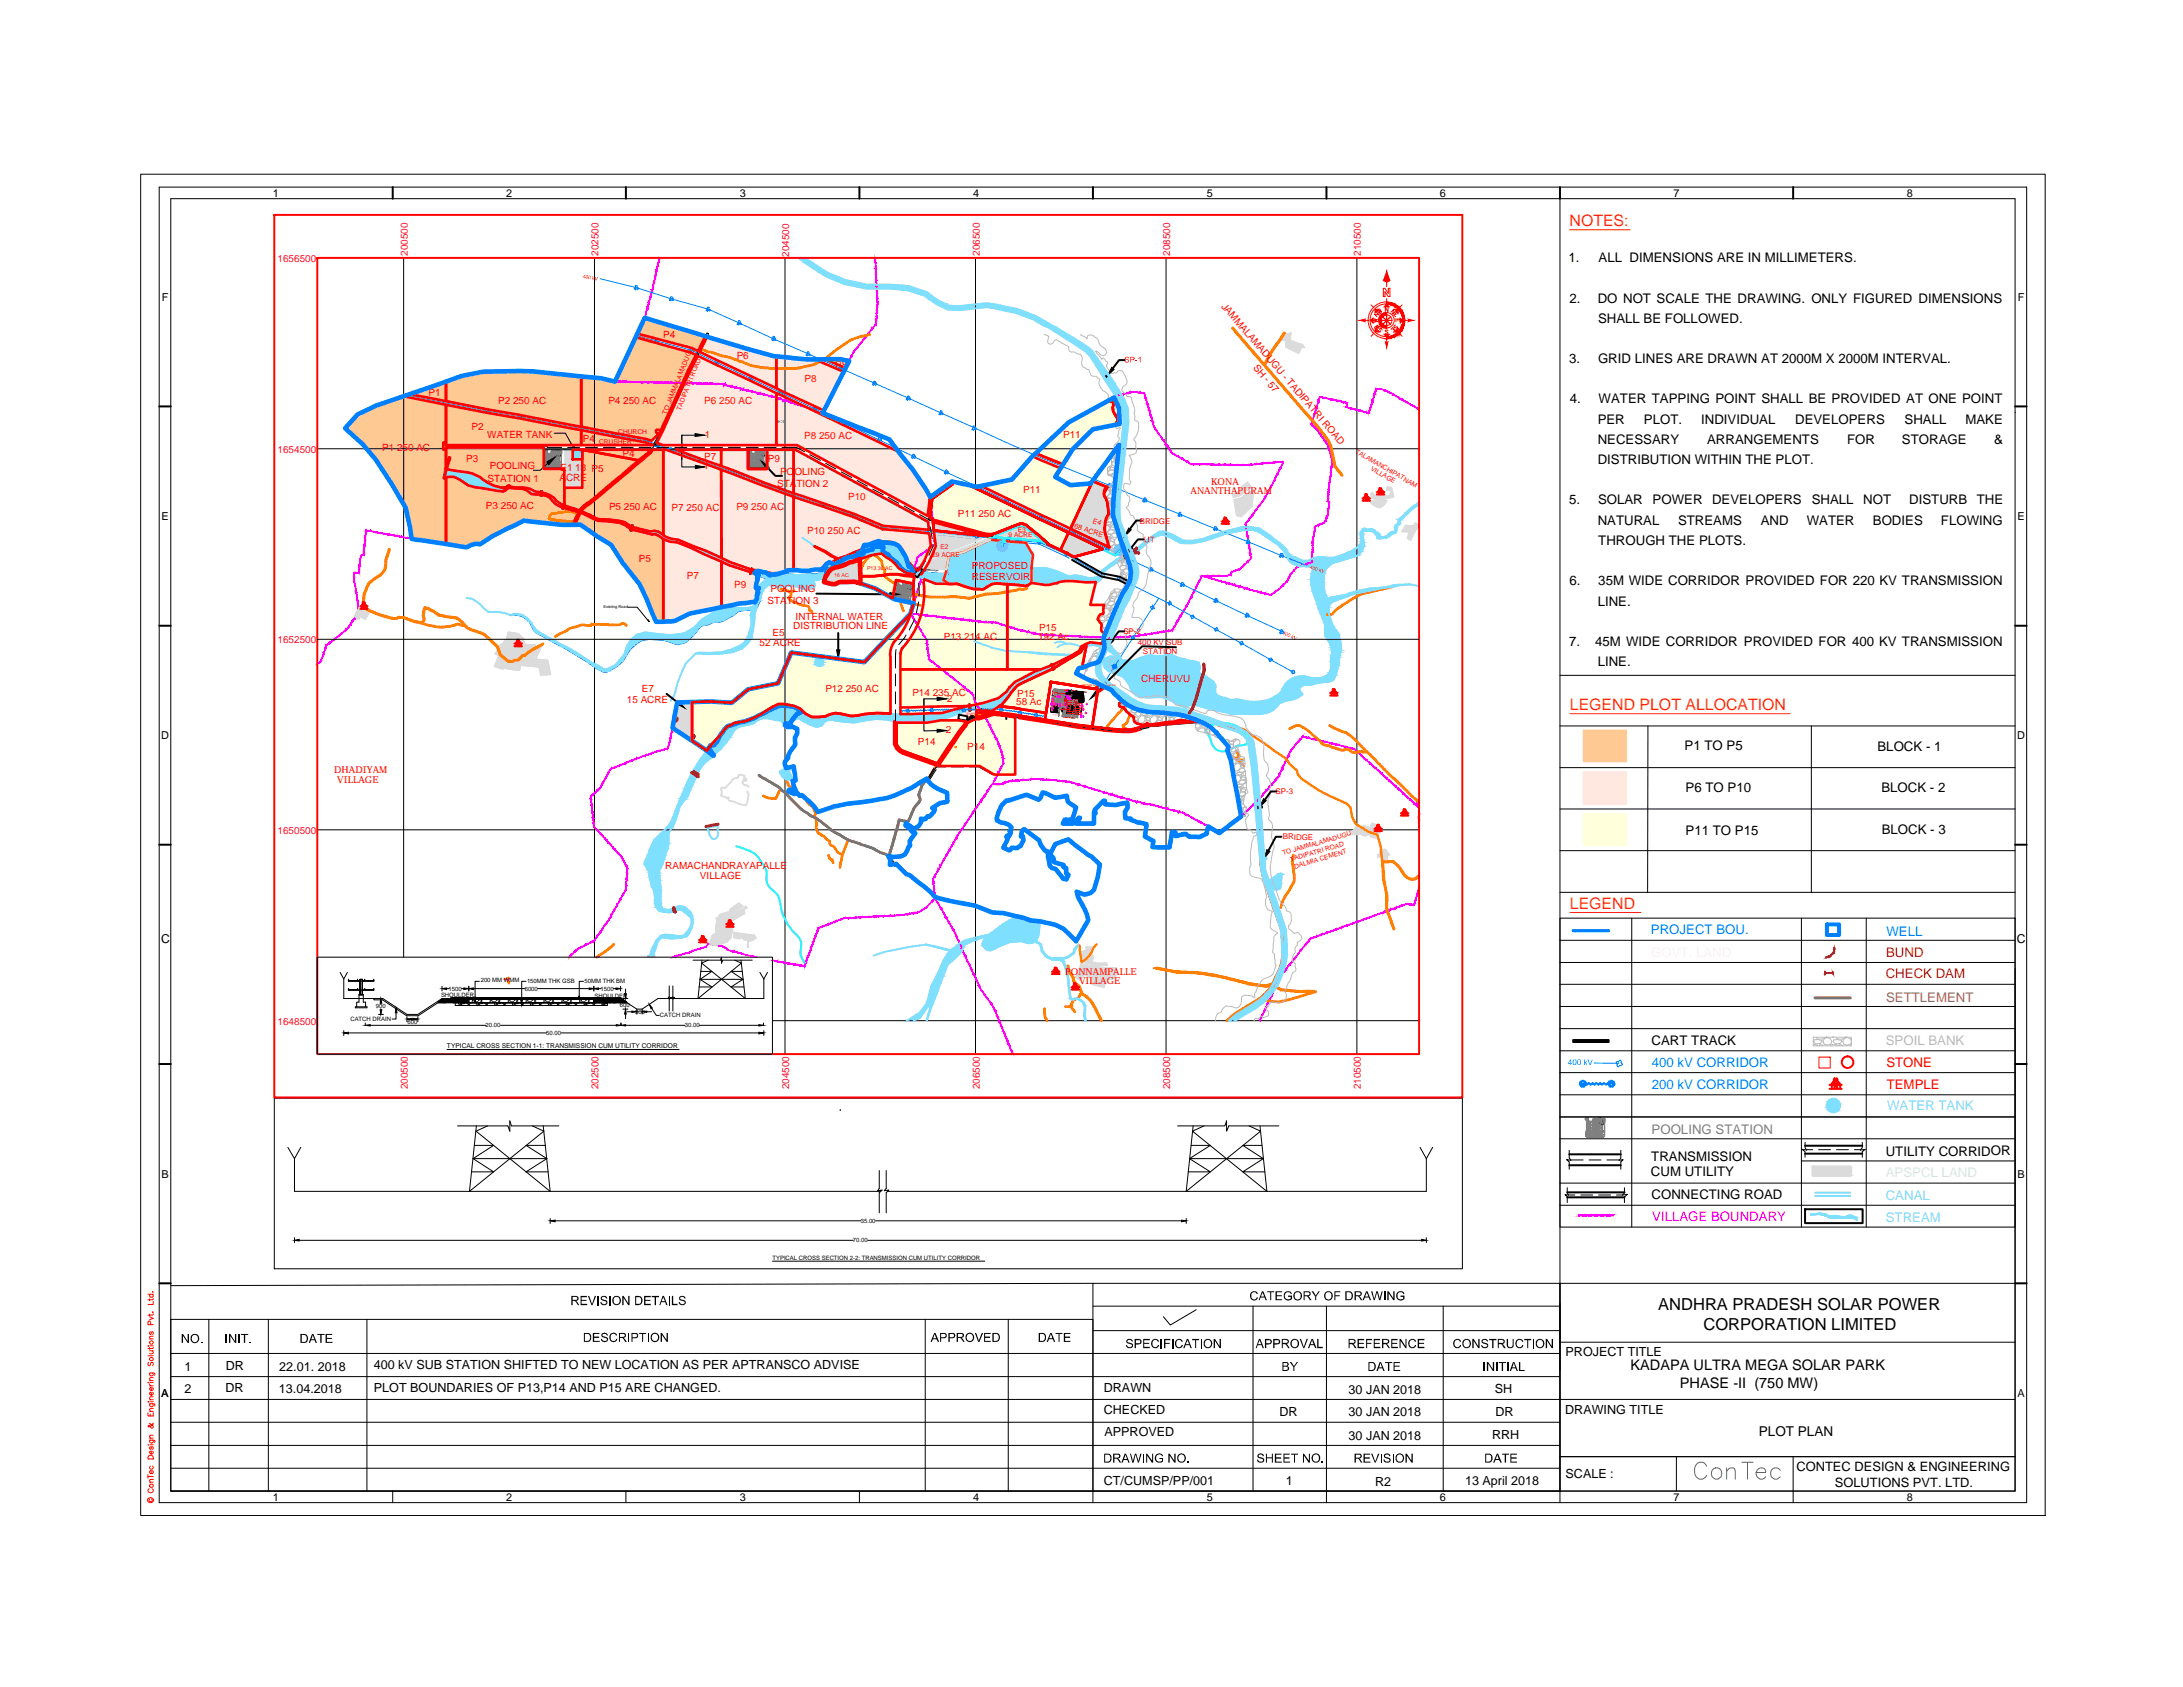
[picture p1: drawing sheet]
<svg xmlns="http://www.w3.org/2000/svg" width="279mm" height="216mm" viewBox="0 0 279 216" stroke-linecap="round" stroke-linejoin="round" font-family="sans-serif">
<defs><g id="words">
<g font-size="2.1">
<text x="212.2" y="167.7">ANDHRA PRADESH SOLAR POWER</text>
<text x="218" y="170.3">CORPORATION LIMITED</text>
</g>
<g font-size="2" fill="#ff3f00">
<text x="200.9" y="28.9">NOTES:</text>
<text x="200.9" y="90.9">LEGEND PLOT ALLOCATION</text>
<text x="200.9" y="116.3">LEGEND</text>
</g>
<g font-size="1.9">
<text x="208.7" y="175.4">KADAPA ULTRA MEGA SOLAR PARK</text>
<text x="215" y="177.6">PHASE -II (750 MW)</text>
</g>
<g font-size="1.7">
<text x="200.8" y="33.6">1.</text>
<text x="204.6" y="33.6">ALL DIMENSIONS ARE IN MILLIMETERS.</text>
<text x="200.9" y="38.7">2.</text>
<text x="204.5" y="38.7">DO NOT SCALE THE DRAWING. ONLY FIGURED DIMENSIONS</text>
<text x="204.5" y="41.3">SHALL BE FOLLOWED.</text>
<text x="200.8" y="46.5">3.</text>
<text x="204.5" y="46.5">GRID LINES ARE DRAWN AT 2000M X 2000M INTERVAL.</text>
<text x="200.9" y="51.6">4.</text>
<text x="204.6" y="51.6">WATER TAPPING POINT SHALL BE PROVIDED AT ONE POINT</text>
<text x="204.5" y="54.2">PER</text>
<text x="204.5" y="56.8">NECESSARY</text>
<text x="204.5" y="59.4">DISTRIBUTION WITHIN THE PLOT.</text>
<text x="210.4" y="54.2">PLOT.</text>
<text x="217.7" y="54.2">INDIVIDUAL</text>
<text x="218.5" y="56.8">ARRANGEMENTS</text>
<text x="229.8" y="54.2">DEVELOPERS</text>
<text x="236.4" y="56.8">FOR</text>
<text x="243.4" y="56.8">STORAGE</text>
<text x="243.8" y="54.2">SHALL</text>
<text x="251.6" y="54.2">MAKE</text>
<text x="255.2" y="56.8">&amp;</text>
<text x="200.8" y="64.5">5.</text>
<text x="204.5" y="64.5">SOLAR</text>
<text x="211.5" y="64.5">POWER</text>
<text x="219.1" y="64.5">DEVELOPERS</text>
<text x="231.9" y="64.5">SHALL</text>
<text x="238.5" y="64.5">NOT</text>
<text x="244.4" y="64.5">DISTURB</text>
<text x="253" y="64.5">THE</text>
<text x="204.5" y="67.2">NATURAL</text>
<text x="204.6" y="69.8">THROUGH THE PLOTS.</text>
<text x="214.8" y="67.2">STREAMS</text>
<text x="225.4" y="67.2">AND</text>
<text x="231.2" y="67.2">WATER</text>
<text x="239.7" y="67.2">BODIES</text>
<text x="248.4" y="67.2">FLOWING</text>
<text x="200.9" y="74.9">6.</text>
<text x="204.5" y="77.5">LINE.</text>
<text x="204.6" y="74.9">35M WIDE CORRIDOR PROVIDED FOR 220 KV TRANSMISSION</text>
<text x="200.8" y="82.6">7.</text>
<text x="204.1" y="82.6">45M WIDE CORRIDOR PROVIDED FOR 400 KV TRANSMISSION</text>
<text x="204.5" y="85.2">LINE.</text>
<text x="215.6" y="96">P1 TO P5</text>
<text x="215.7" y="101.4">P6 TO P10</text>
<text x="240.3" y="96.1">BLOCK - 1</text>
<text x="240.8" y="101.4">BLOCK - 2</text>
<text x="215.7" y="106.8">P11 TO P15</text>
<text x="240.8" y="106.8">BLOCK - 3</text>
<text x="211.4" y="133.7">CART TRACK</text>
<text x="211.3" y="148.5">TRANSMISSION</text>
<text x="241.4" y="147.9">UTILITY CORRIDOR</text>
<text x="211.3" y="150.5">CUM UTILITY</text>
<text x="211.4" y="153.5">CONNECTING ROAD</text>
<text x="225.1" y="183.8">PLOT PLAN</text>
<text x="229.9" y="188.3">CONTEC DESIGN &amp; ENGINEERING</text>
<text x="234.8" y="190.3">SOLUTIONS PVT. LTD.</text>
</g>
<g font-size="1.7" fill="#007fff">
<text x="211.3" y="119.5">PROJECT BOU.</text>
<text x="241.4" y="119.7">WELL</text>
<text x="211.4" y="136.6">400 kV CORRIDOR</text>
<text x="211.4" y="139.4">200 kV CORRIDOR</text>
</g>
<g font-size="1.7" fill="#b82e00">
<text x="241.4" y="125.2">CHECK DAM</text>
<text x="241.4" y="122.5">BUND</text>
</g>
<text font-size="1.7" fill="#95704a" x="241.4" y="128.2">SETTLEMENT</text>
<text font-size="1.7" fill="#bababa" x="241.4" y="133.8">SPOIL BANK</text>
<g font-size="1.7" fill="#f00">
<text x="241.4" y="136.6">STONE</text>
<text x="241.5" y="139.4">TEMPLE</text>
</g>
<g font-size="1.7" fill="#7fdfff">
<text x="241.5" y="142.1">WATER TANK</text>
<text x="241.4" y="153.6">CANAL</text>
<text x="241.4" y="156.4">STREAM</text>
</g>
<text font-size="1.7" fill="#808080" x="211.4" y="145.1">POOLING STATION</text>
<text font-size="1.7" fill="#d7ecd5" x="241.4" y="150.6">APSPCL LAND</text>
<text font-size="1.7" fill="#f0f" x="211.5" y="156.3">VILLAGE BOUNDARY</text>
<g font-size="1.6">
<text x="20.6" y="120.6">C</text>
<text x="258.1" y="120.6">C</text>
<text x="200.4" y="173.5">PROJECT TITLE</text>
<text x="23.6" y="175.5">1</text>
<text x="23.6" y="178.3">2</text>
<text x="28.8" y="178.2">DR</text>
<text x="28.9" y="175.4">DR</text>
<text x="35.7" y="178.3">13.04.2018</text>
<text x="35.7" y="175.5">22.01. 2018</text>
<text x="47.9" y="175.2">400 kV SUB STATION SHIFTED TO NEW LOCATION AS PER APTRANSCO ADVISE</text>
<text x="47.9" y="178.2">PLOT BOUNDARIES OF P13,P14 AND P15 ARE CHANGED.</text>
<text x="141.3" y="178.2">DRAWN</text>
<text x="172.6" y="178.4">30 JAN 2018</text>
<text x="191.3" y="178.3">SH</text>
<text x="141.3" y="180.9">CHECKED</text>
<text x="141.4" y="183.8">APPROVED</text>
<text x="163.8" y="181.3">DR</text>
<text x="172.6" y="181.2">30 JAN 2018</text>
<text x="172.6" y="184.3">30 JAN 2018</text>
<text x="191" y="184.2">RRH</text>
<text x="191.4" y="181.3">DR</text>
<text x="200.3" y="181">DRAWING TITLE</text>
<text x="141.3" y="190.1">CT/CUMSP/PP/001</text>
<text x="164.6" y="190.1">1</text>
<text x="176" y="190.1">R2</text>
<text x="187.5" y="190.1">13 April 2018</text>
<text x="200.4" y="189.2">SCALE :</text>
</g>
<g font-size="1.4">
<text x="34.9" y="25.2">1</text>
<text x="64.8" y="25.2">2</text>
<text x="94.7" y="25.2">3</text>
<text x="124.6" y="25.2">4</text>
<text x="154.4" y="25.2">5</text>
<text x="184.3" y="25.2">6</text>
<text x="214.2" y="25.2">7</text>
<text x="244.1" y="25.2">8</text>
<text x="20.7" y="38.5">F</text>
<text x="258.2" y="38.5">F</text>
<text x="20.7" y="66.5">E</text>
<text x="258.2" y="66.5">E</text>
<text x="20.6" y="94.6">D</text>
<text x="258.2" y="94.6">D</text>
<text x="20.7" y="150.7">B</text>
<text x="258.2" y="150.7">B</text>
<text x="20.6" y="178.8">A</text>
<text x="258.2" y="178.8">A</text>
<text x="34.9" y="192.1">1</text>
<text x="64.8" y="192.1">2</text>
<text x="94.7" y="192.1">3</text>
<text x="124.6" y="192.1">4</text>
<text x="154.4" y="192.1">5</text>
<text x="184.3" y="192.1">6</text>
<text x="214.2" y="192.1">7</text>
<text x="244.1" y="192.1">8</text>
</g>
<g font-size="1.3" fill="#dd0037">
<text x="35.5" y="33.6">1656500</text>
<text x="52.2" y="32.8" transform="rotate(-90 52.2 32.8)">200500</text>
<text x="76.6" y="32.8" transform="rotate(-90 76.6 32.8)">202500</text>
<text x="101" y="32.9" transform="rotate(-90 101 32.9)">204500</text>
<text x="125.4" y="32.8" transform="rotate(-90 125.4 32.8)">206500</text>
<text x="149.8" y="32.8" transform="rotate(-90 149.8 32.8)">208500</text>
<text x="174.2" y="32.8" transform="rotate(-90 174.2 32.8)">210500</text>
<text x="35.5" y="57.9">1654500</text>
<text x="35.5" y="82.3">1652500</text>
<text x="35.5" y="106.7">1650500</text>
<text x="35.5" y="131.1">1648500</text>
<text x="52.2" y="139.4" transform="rotate(-90 52.2 139.4)">200500</text>
<text x="76.6" y="139.4" transform="rotate(-90 76.6 139.4)">202500</text>
<text x="101" y="139.4" transform="rotate(-90 101 139.4)">204500</text>
<text x="125.4" y="139.4" transform="rotate(-90 125.4 139.4)">206500</text>
<text x="149.8" y="139.4" transform="rotate(-90 149.8 139.4)">208500</text>
<text x="174.2" y="139.4" transform="rotate(-90 174.2 139.4)">210500</text>
</g>
<g font-size="1.3" fill="#f00">
<text x="156.3" y="39.2" transform="rotate(49 156.3 39.2)">JAMMALAMADUGU - TADIPATRI ROAD</text>
<text x="84.9" y="43.3">P4</text>
<text x="94.3" y="46">P6</text>
<text x="106.9" y="47.1">P8</text>
<text x="160.3" y="47.1" transform="rotate(50 160.3 47.1)">SH - 57</text>
<text x="54.8" y="50.7">P1</text>
<text x="63.8" y="51.7">P2 250 AC</text>
<text x="77.9" y="51.7">P4 250 AC</text>
<text x="90.1" y="51.7">P6 250 AC</text>
<text x="103" y="48.8">P8</text>
<text x="48.9" y="57.7">P1 250 AC</text>
<text x="59.7" y="59.1">P3</text>
<text x="60.3" y="55.1">P2</text>
<text x="62.4" y="56">WATER TANK</text>
<text x="74.6" y="56.6">P4</text>
<text x="79.7" y="58.5">P4</text>
<text x="90.1" y="58.8">P7</text>
<text x="90.2" y="56.1">1</text>
<text x="98.3" y="59.1">P9</text>
<text x="102.9" y="56.2">P8 250 AC</text>
<text x="136.1" y="56">P11</text>
<text x="62.2" y="65.2">P3 250 AC</text>
<text x="62.4" y="61.6">STATION 1</text>
<text x="62.7" y="60.1">POOLING</text>
<text x="71.6" y="61.5">ACRE</text>
<text x="71.7" y="60.2">E1 18 P5</text>
<text x="77.9" y="65.3">P5 250 AC</text>
<text x="86" y="65.4">P7 250 AC</text>
<text x="90.1" y="60.1">1</text>
<text x="94.2" y="65.3">P9 250 AC</text>
<text x="99.5" y="62.3">STATION 2</text>
<text x="99.8" y="60.8">POOLING</text>
<text x="108.6" y="64">P10</text>
<text x="131" y="63.1">P11</text>
<text x="81.8" y="72">P5</text>
<text x="103.3" y="68.3">P10 250 AC</text>
<text x="122.6" y="66.1">P11 250 AC</text>
<text x="87.9" y="74.2">P7</text>
<text x="94" y="75.3">P9</text>
<text x="98.2" y="77.3">STATION 3</text>
<text x="98.6" y="75.8">POOLING</text>
<text x="124.4" y="74.2">RESERVOIR</text>
<text x="124.4" y="72.8">PROPOSED</text>
<text x="97.2" y="82.6">52 ACRE</text>
<text x="98.9" y="81.4">E5</text>
<text x="101.5" y="80.5">DISTRIBUTION LINE</text>
<text x="101.8" y="79.4">INTERNAL WATER</text>
<text x="120.8" y="81.9">P13 214 AC</text>
<text x="132.9" y="81.9">192 Ac</text>
<text x="133" y="80.7">P15</text>
<text x="80.2" y="89.9">15 ACRE</text>
<text x="82.1" y="88.6">E7</text>
<text x="105.6" y="88.5">P12 250 AC</text>
<text x="116.8" y="89.1">P14 235 AC</text>
<text x="121.2" y="89.8">2</text>
<text x="130.2" y="89.2">P15</text>
<text x="146.1" y="87.2">CHERUVU</text>
<text x="117.5" y="95.4">P14</text>
<text x="121" y="93.8">2</text>
<text x="130.1" y="90.3">58 Ac</text>
<text x="123.8" y="96">P14</text>
<text x="85.1" y="111.2">RAMACHANDRAYAPALLE</text>
<text x="89.6" y="112.5">VILLAGE</text>
</g>
<g font-size="1.2" fill="#f00">
<text x="152.4" y="63.3">ANANTHAPURAM</text>
<text x="155" y="62">KONA</text>
<text x="42.8" y="99">DHADIYAM</text>
<text x="43.2" y="100.2">VILLAGE</text>
<text x="136.3" y="124.8">PONNAMPALLE</text>
<text x="138.1" y="125.9">VILLAGE</text>
</g>
<g font-size="1" fill="#f00">
<text x="145.9" y="67">BRIDGE</text>
<text x="143.8" y="81.1" transform="rotate(1 143.8 81.1)">SP-2</text>
<text x="145.6" y="82.5">400 KV SUB</text>
<text x="146.3" y="83.7" transform="rotate(1 146.3 83.7)">STATION</text>
<text x="163.3" y="101.6">SP-3</text>
<text x="164.2" y="107.4" transform="rotate(1 164.2 107.4)">BRIDGE</text>
</g>
<g font-size=".9" fill="#f00">
<text x="137.4" y="67.5" transform="rotate(18 137.4 67.5)">68 ACRE</text>
<text x="139.8" y="66.9" transform="rotate(19 139.8 66.9)">E4</text>
</g>
<g font-size=".8" fill="#f00">
<text x="85.3" y="53.1" transform="rotate(-68 85.3 53.1)">TO JAMMALAMADUGU</text>
<text x="87.1" y="52.6" transform="rotate(-69 87.1 52.6)">TADIPATRI ROAD</text>
<text x="76.7" y="56.9">CRUSHER</text>
<text x="79.1" y="55.5">CHURCH</text>
<text x="173.4" y="57.9" transform="rotate(30 173.4 57.9)">TALAMANCHIPATNAM</text>
<text x="175.4" y="60.1" transform="rotate(30 175.4 60.1)">VILLAGE</text>
<text x="119.3" y="71.3">29 ACRE</text>
<text x="120.4" y="70.3">E2</text>
<text x="129.1" y="68.7">9 ACRE</text>
<text x="130.3" y="68.1">E3</text>
<text x="164.2" y="109.5" transform="rotate(-16 164.2 109.5)">TO JAMMALAMADUGU</text>
<text x="165.2" y="110.3" transform="rotate(-16 165.2 110.3)">TADIPATRI ROAD</text>
<text x="165.7" y="111.2" transform="rotate(-16 165.7 111.2)">DALMIA CEMENT</text>
</g>
<g font-size=".8">
<text x="61.5" y="125.7">200 MM WMM</text>
<text x="67.5" y="125.8">150MM THK GSB</text>
<text x="74.8" y="125.8">50MM THK BM</text>
<text x="44.8" y="130.7">CATCH DRAIN</text>
<text x="48.1" y="129.1">900</text>
<text x="52.2" y="131.1">600</text>
<text x="56.4" y="127.6">SHOULDER</text>
<text x="57.4" y="126.8">1500</text>
<text x="62.2" y="131.5">20.00</text>
<text x="67.2" y="126.8">6000</text>
<text x="76.1" y="127.7">SHOULDER</text>
<text x="76.8" y="126.8">1500</text>
<text x="79.3" y="128.9">600</text>
<text x="81.3" y="129.7">300</text>
<text x="84.5" y="130.2">CATCH DRAIN</text>
<text x="87.6" y="131.5">30.00</text>
<text x="57.2" y="134.1">TYPICAL CROSS SECTION 1-1: TRANSMISSION CUM UTILITY CORRIDOR</text>
<text x="69.9" y="132.5">50.00</text>
<text x="98.9" y="161.2">TYPICAL CROSS SECTION 2-2: TRANSMISSION CUM UTILITY CORRIDOR</text>
<text x="109.1" y="159">70.00</text>
<text x="110.2" y="156.5">35.00</text>
</g>
<g font-size=".7" fill="#f00">
<text x="106.8" y="73.8">16 AC</text>
<text x="111" y="72.9">P13 36 AC</text>
</g>
<text font-size=".5" x="77.2" y="77.8">Existing Road</text>
<text font-size=".4" x="118.9" y="73.1">Bridge</text>
<text font-size=".4" fill="#f00" x="123.5" y="91.6">TEMPLE</text>
<text font-size=".3" fill="#f00" x="138.4" y="87.8">0207595,1652021 as per site</text>
</g></defs>
<!-- layer: Plot 11 to 15 -->
<g fill="#ffffdb" stroke="#ffffdb" stroke-width=".13">
<path d="M116.9 77.5l-.3 1.1h-.1z"/>
<path d="M101.3 83.5l3.7 .5h-3.9z"/>
<path d="M89.4 89.8h2.4z"/>
<path d="M112.2 91.3h1.8z"/>
<path d="M107.8 91.4h2.9l-1.1 .2z"/>
<path d="M89.9 95.7h.8z"/>
<path d="M112.1 70.9l.7-.1 .2 .1z"/>
<path d="M114.7 73.5h2.2z"/>
<path d="M114.9 73.5h2z"/>
<path d="M114.3 73.5h.2z"/>
<path d="M113.9 73.5h.8z"/>
<path d="M115.2 73.6h1.7z"/>
<path d="M115.4 73.6h1.2z"/>
<path d="M110.1 73.7h2.1z"/>
<path d="M110.1 73.8h1.3z"/>
<path d="M127.5 74.7h.2z"/>
<path d="M120.8 74.7h.2z"/>
<path d="M122.3 74.7h.1z"/>
<path d="M119.9 74.7h1.1z"/>
<path d="M125.9 75.4h3z"/>
<path d="M113.1 75.9h1.3l-.2 .6z"/>
<path d="M138.7 82.9l.3-.2v.2z"/>
<path d="M136.8 87.6h4l-.2 .2z"/>
<path d="M128.5 90.5h5.5z"/>
<path d="M131.8 90.9h2.1v.2z"/>
<path d="M135.8 74.5l.5-.2 1.9 .2z"/>
<path d="M140.1 74.5h.2z"/>
<path d="M131.8 74.7l.2-.1 1.1 .1z"/>
<path d="M128.9 74.7l.4 .1z"/>
<path d="M139.5 82.2h1.6l-.1 .2z"/>
<path d="M115.8 96.2h5.2l-1 1.4z"/>
<path d="M127.2 91.5h.2z"/>
<path d="M120.1 98h9.8z"/>
<path d="M141.7 51.4l.2-.1 .1 .1z"/>
<path d="M132 58.6l.2-.2 .4 .2z"/>
<path d="M133.4 58.4h3.3l-.3 .5z"/>
<path d="M121.8 61.6l1.3 .3h-1.2z"/>
<path d="M136.4 67.4h.7l-.1 .1z"/>
<path d="M126 68.3h1.4z"/>
<path d="M134 69.5h2.2l-.1 .2z"/>
<path d="M116.3 78.8h.2v-.2zM116.5 78.6h.1l-.1 .2z"/>
<path d="M116.3 78.8l-1.2 1.2h.9zM116.3 78.8h.2l-.5 1.2z"/>
<path d="M115.1 80l-1.1 1.2h1.3zM115.1 80h.9l-.7 1.2z"/>
<path d="M113.3 81.9h1.4l-.7-.7zM114 81.2h1.3l-.6 .7z"/>
<path d="M113.3 81.9l-.3 .3h1.4zM113.3 81.9h1.4l-.3 .3z"/>
<path d="M113 82.2l-.5 .5h1.6zM113 82.2h1.4l-.3 .5z"/>
<path d="M112.5 82.7l-.6 .7h2.1zM112.5 82.7h1.6l-.1 .7z"/>
<path d="M111.9 83.4l-.5 .6h2.6zM111.9 83.4h2.1v.6z"/>
<path d="M110.6 84.7h3.4l-2.6-.7zM111.4 84h2.6v.7z"/>
<path d="M101.1 84l-.3 .7h9.8zM101.1 84h3.9l5.6 .7z"/>
<path d="M100.8 84.7l-1.2 2.7h14.4zM100.8 84.7h13.2v2.7z"/>
<path d="M95.8 88.2h18.2l-14.4-.8zM99.6 87.4h14.4v.8z"/>
<path d="M88.6 89.9h3.5zM89.4 89.8l2.7 .1z"/>
<path d="M93.7 89.9h20.3l-18.2-1.7zM95.8 88.2h18.2v1.7z"/>
<path d="M88.6 89.9h5.1zM88.6 89.9h5.1z"/>
<path d="M88.6 89.9v.2h25.4zM88.6 89.9h25.4v.2z"/>
<path d="M100.3 90.1l1.4 .3h12.3zM100.3 90.1h13.7v.3z"/>
<path d="M88.6 90.1v.4h10.2zM88.6 90.1h11l-.8 .4z"/>
<path d="M101.7 90.4l.7 .3h11.6zM101.7 90.4h12.3v.3z"/>
<path d="M103 91.3h11zM103 91.3h11zM102.4 90.7l.6 .6h11zM102.4 90.7h11.6v.6z"/>
<path d="M103 91.3h9.2zM103 91.3h9.2z"/>
<path d="M112.2 91.3h1.8zM113.6 91.3h.4z"/>
<path d="M103.1 91.3h3.5zM103.1 91.3h3.8h-.3z"/>
<path d="M107.8 91.4h2.9zM107.8 91.4h2.9zM106.9 91.3l.9 .1h2.9zM106.9 91.3h5.3l-1.5 .1z"/>
<path d="M103.1 91.3l.2 .1h2.9zM103.1 91.3h3.5l-.4 .1z"/>
<path d="M103.3 91.4h2.9zM103.3 91.4h2.9z"/>
<path d="M88.6 90.5v1h8.6zM88.6 90.5h10.2l-1.6 1z"/>
<path d="M107.8 91.4l.8 .2h1zM108.6 91.6h1z"/>
<path d="M103.7 91.7h1.9zM103.7 91.7h1.9zM103.3 91.4l.4 .3h1.9zM103.3 91.4h2.9l-.6 .3z"/>
<path d="M103.7 91.7l.2 .1h.9zM103.7 91.7h1.9l-.8 .1z"/>
<path d="M88.6 91.5v.4h7.7zM88.6 91.5h8.6l-.9 .4z"/>
<path d="M88.6 91.9v.3h7.1zM88.6 91.9h7.7l-.6 .3z"/>
<path d="M88.6 92.2v.1h6.7zM88.6 92.2h7.1l-.4 .1z"/>
<path d="M88.6 92.3l6.5 .1zM88.6 92.3h6.7z"/>
<path d="M88.6 92.4v.1h5.4zM88.6 92.4h6.5l-1.1 .1z"/>
<path d="M88.6 92.5v.3h4.9zM88.6 92.5h5.4l-.5 .3z"/>
<path d="M88.6 92.8v.1h4.5zM88.6 92.8h4.9l-.4 .1z"/>
<path d="M88.6 92.9v.3h4.3zM88.6 92.9h4.5l-.2 .3z"/>
<path d="M88.6 93.2h4.2zM88.6 93.2h4.3z"/>
<path d="M88.6 93.2v.7h3.7zM88.6 93.2h4.2l-.5 .7z"/>
<path d="M88.6 93.9v.1h3.6zM88.6 93.9h3.7l-.1 .1z"/>
<path d="M88.6 94v.1h3.6zM88.6 94h3.6v.1z"/>
<path d="M88.6 94.1v.7h2.9zM88.6 94.1h3.6l-.7 .7z"/>
<path d="M88.6 94.8l.8 .6h1.6zM88.6 94.8h2.9l-.5 .6z"/>
<path d="M89.4 95.4h1.6zM89.4 95.4h1.6z"/>
<path d="M89.4 95.4h1.5zM89.4 95.4h1.6z"/>
<path d="M89.4 95.4l.2 .1h1.3zM89.4 95.4h1.5v.1z"/>
<path d="M89.6 95.5l.2 .1h1zM89.6 95.5h1.3l-.1 .1z"/>
<path d="M89.8 95.6l.1 .1h.8zM89.8 95.6h1l-.1 .1z"/>
<path d="M89.9 95.7h.8zM90 95.7h.7l-.2 .4z"/>
<path d="M111.4 71.1h1.8l-1.1-.2zM112.1 70.9h.9l.2 .2z"/>
<path d="M110.8 71.3h2.6l-2-.2zM111.4 71.1h1.8l.2 .2z"/>
<path d="M110 71.6h3.8l-3-.3zM110.8 71.3h2.6l.4 .3z"/>
<path d="M110 71.6v.1h4zM110 71.6h3.8l.2 .1z"/>
<path d="M110 71.7v.5h4.5zM110 71.7h4l.5 .5z"/>
<path d="M110 72.2l.1 .6h4.9zM110 72.2h4.5l.5 .6z"/>
<path d="M110.1 72.8v.5h6zM110.1 72.8h4.9l1.1 .5z"/>
<path d="M110.1 73.3v.2h6.7zM110.1 73.3h6l.7 .2z"/>
<path d="M110.1 73.5h4.2zM110.1 73.5h4.3z"/>
<path d="M114.4 73.5h2.5zM114.4 73.5h2.5z"/>
<path d="M110.1 73.5h3.7zM110.1 73.5h4z"/>
<path d="M114.7 73.5h2.2zM114.6 73.5h2.3zM114.6 73.5h2.3z"/>
<path d="M114.9 73.5h2zM114.8 73.5h2.1zM114.8 73.5h2.1z"/>
<path d="M110.1 73.5h3.5zM110.1 73.5h3.7z"/>
<path d="M113.8 73.5h.9zM113.9 73.5h.8zM114.1 73.5h.6z"/>
<path d="M113.8 73.5h1zM113.8 73.5h1z"/>
<path d="M113.8 73.5h1.1zM113.8 73.5h1.1z"/>
<path d="M114.9 73.5h2zM114.9 73.5h2z"/>
<path d="M115.2 73.6h1.7zM115.2 73.5l1.7 .1zM115.2 73.5l1.7 .1z"/>
<path d="M110.1 73.5l3.2 .1zM110.1 73.5h3.5z"/>
<path d="M113.6 73.6h1.5zM113.8 73.5l1.3 .1z"/>
<path d="M115.3 73.6h1.5zM115.3 73.6h1.6z"/>
<path d="M110.1 73.6h3.2zM110.1 73.6h3.2z"/>
<path d="M115.4 73.6h1.2zM115.4 73.6h1.4z"/>
<path d="M113.5 73.6h1.7zM113.6 73.6h1.6z"/>
<path d="M110.1 73.6h2.9zM110.1 73.6h3.2z"/>
<path d="M110.1 73.6h2.8zM110.1 73.6h2.9z"/>
<path d="M115.4 73.6h.8zM116.1 73.6h.1z"/>
<path d="M113.4 73.6h1.9zM113.5 73.6h1.8z"/>
<path d="M113.3 73.6h2.1zM113.4 73.6h2z"/>
<path d="M113.3 73.6h2.1zM113.3 73.6h2.1z"/>
<path d="M110.1 73.6h2.7zM110.1 73.6h2.8z"/>
<path d="M113 73.6h2.5zM113.3 73.6h2.2z"/>
<path d="M110.1 73.6h2.4zM110.1 73.6h2.7z"/>
<path d="M112.9 73.6h2.7zM113 73.6h2.6z"/>
<path d="M112.8 73.7h2.9zM112.9 73.6l2.8 .1z"/>
<path d="M110.1 73.6l2.1 .1zM110.1 73.6h2.4z"/>
<path d="M112.5 73.7h3.3zM112.8 73.7h3z"/>
<path d="M110.1 73.7h1.8zM110.1 73.7h1.8z"/>
<path d="M112.2 73.7h3.8zM112.5 73.7h3.5z"/>
<path d="M112 73.8h4.1zM112.2 73.7l3.9 .1z"/>
<path d="M111.9 73.8h4.4zM112 73.8h4.3z"/>
<path d="M110.1 73.8h6.7zM110.1 73.8h6.7z"/>
<path d="M110.1 73.8h6.8zM110.1 73.8h6.8z"/>
<path d="M110.1 73.8v.1h6.9zM110.1 73.8h6.8l.1 .1z"/>
<path d="M110.1 73.9v.1h6.9zM110.1 73.9h6.9v.1z"/>
<path d="M110.1 74v.1h6.9zM110.1 74h6.9v.1z"/>
<path d="M118.3 74.1v.1h.2zM118.3 74.1l.2 .1z"/>
<path d="M110.1 74.1v.1h6.8zM110.1 74.1h6.9l-.1 .1z"/>
<path d="M114.7 74.2l1 .3h1.2zM114.7 74.2h2.2v.3z"/>
<path d="M118.3 74.2l-.1 .4h1.3zM118.3 74.2h.2l1 .4z"/>
<path d="M110.1 74.2v.5h4.5zM110.1 74.2h4.6l-.1 .5z"/>
<path d="M115.7 74.5l1.2 .2zM115.7 74.5h1.2v.2z"/>
<path d="M120.5 74.7h.5zM120.8 74.7h.2z"/>
<path d="M119.8 74.7h1.2zM119.9 74.7h1.1zM120.5 74.7h.5z"/>
<path d="M118.2 74.6v.1h1.6zM118.2 74.6h1.3l.3 .1z"/>
<path d="M127.1 74.7h1.4h-1zM127.5 74.7h1z"/>
<path d="M127 74.7h1.7zM127.1 74.7h1.6z"/>
<path d="M126.9 74.7h2zM127 74.7h1.9z"/>
<path d="M121.9 74.7h.7zM122.3 74.7h.3z"/>
<path d="M118.2 74.7h3.1zM118.2 74.7h3.1z"/>
<path d="M118.2 74.7l4.5 .1zM118.2 74.7l4.5 .1z"/>
<path d="M118.2 74.8v.2h5zM118.2 74.8h4.5l.5 .2z"/>
<path d="M126.3 75.1h2.6l-2-.4zM126.9 74.7h2v.4z"/>
<path d="M110.1 74.7l1.3 .4h3.1zM110.1 74.7h4.5l-.1 .4z"/>
<path d="M111.4 75.1l.4 .1h2.7zM111.4 75.1h3.1v.1z"/>
<path d="M118.2 75l.1 .3h5.8zM118.2 75h5l.9 .3z"/>
<path d="M111.8 75.2l.2 .1h2.5zM111.8 75.2h2.7v.1z"/>
<path d="M125.9 75.4h3zM125.9 75.4h3l-2.6-.3zM126.3 75.1h2.6v.3z"/>
<path d="M118.3 75.3v.1h6.3zM118.3 75.3h5.8l.5 .1z"/>
<path d="M125.7 75.4h3.2zM125.9 75.4h3z"/>
<path d="M118.3 75.4h7.4zM118.3 75.4h7.4z"/>
<path d="M118.3 75.4v.5h10.6zM118.3 75.4h10.6v.5z"/>
<path d="M112 75.3l1.1 .6h1.3zM112 75.3h2.5l-.1 .6z"/>
<path d="M118.3 75.9l-.1 1.3h10.7zM118.3 75.9h10.6v1.3z"/>
<path d="M118.2 77.2l-.3 1.3h11zM118.2 77.2h10.7v1.3z"/>
<path d="M117.9 78.5l-.4 1.2h11.4zM117.9 78.5h11v1.2z"/>
<path d="M117.5 79.7l-.6 1.2h12zM117.5 79.7h11.4v1.2z"/>
<path d="M116.9 80.9l-.6 1.1h12.6zM116.9 80.9h12v1.1z"/>
<path d="M116.3 82l-.9 1h13.5zM116.3 82h12.6v1z"/>
<path d="M115.4 83l-.1 .3h13.6zM115.4 83h13.5v.3z"/>
<path d="M115.3 83.3l-.1 .3h13.7zM115.3 83.3h13.6v.3z"/>
<path d="M115.2 83.6v2.1h13.7zM115.2 83.6h13.7v2.1z"/>
<path d="M138.7 82.9l-.4 .6h.6zM138.7 82.9h.3l-.1 .6z"/>
<path d="M137.8 83.8h1l-.5-.3zM138.3 83.5h.6l-.1 .3z"/>
<path d="M136.8 84.4h1.9l-.9-.6zM137.8 83.8h1l-.1 .6z"/>
<path d="M135 85.5h3.5l-1.7-1.1zM136.8 84.4h1.9l-.2 1.1z"/>
<path d="M134.9 85.5h3.2zM135 85.5h3.5z"/>
<path d="M134.8 85.5h3.3zM134.9 85.5h3.2z"/>
<path d="M134.2 85.8h3.7l-3.1-.3zM134.8 85.5h3.3l-.2 .3z"/>
<path d="M133.5 86.2h4.2l-3.5-.4zM134.2 85.8h3.7l-.2 .4z"/>
<path d="M133.2 86.3h4.8l-4.5-.1zM133.5 86.2h4.2l.3 .1z"/>
<path d="M133 86.4h5.1l-4.9-.1zM133.2 86.3h4.8l.1 .1z"/>
<path d="M132.6 86.6h5.9l-5.5-.2zM133 86.4h5.1l.4 .2z"/>
<path d="M132.5 86.6h6.1h-6zM132.6 86.6h5.9h.1z"/>
<path d="M131.7 87h7.7l-6.9-.4zM132.5 86.6h6.1l.8 .4z"/>
<path d="M131.4 87.2h8.3l-8-.2zM131.7 87h7.7l.3 .2z"/>
<path d="M131.3 87.2h8.5zM131.4 87.2h8.4z"/>
<path d="M131.1 87.3h8.9l-8.7-.1zM131.3 87.2h8.5l.2 .1z"/>
<path d="M131.1 87.3h9zM131.1 87.3h9zM131.1 87.3h9zM131.1 87.3h9z"/>
<path d="M134.5 87.3h5.7zM134.5 87.3h5.7z"/>
<path d="M131 87.3h3.5zM131.1 87.3h3.4z"/>
<path d="M134.8 87.3l.6 .1h5zM134.8 87.3h5.4l.2 .1z"/>
<path d="M130.7 87.5h3.8l-3.5-.2zM131 87.3h3.5v.2z"/>
<path d="M135.4 87.4l1 .2h4.3zM135.4 87.4h5l.3 .2z"/>
<path d="M136.4 87.6h4.4zM136.4 87.6h4.4z"/>
<path d="M136.8 87.6l.9 .2h2.9zM137.7 87.8h2.9l-.5 .4z"/>
<path d="M130.1 87.8h4.3l-3.7-.3zM130.7 87.5h3.8l-.1 .3z"/>
<path d="M130.1 87.8l-.7 .8h4.9zM130.1 87.8h4.3l-.1 .8z"/>
<path d="M129.4 88.6l-.4 .7h5.2zM129.4 88.6h4.9l-.1 .7z"/>
<path d="M129 89.3l-.8 .9h5.8zM129 89.3h5.2l-.2 .9z"/>
<path d="M127.9 90.4h6.1l-5.8-.2zM128.2 90.2h5.8v.2z"/>
<path d="M127.9 90.4h6.1zM127.9 90.4h6.1z"/>
<path d="M128 90.4h6zM128 90.4h6z"/>
<path d="M128.5 90.5h5.5zM128.3 90.4l5.7 .1zM128.3 90.4l5.7 .1z"/>
<path d="M128.7 90.5h5.3zM128.7 90.5h5.3z"/>
<path d="M129 90.5l.8 .1h4.2zM129 90.5h5v.1z"/>
<path d="M129.8 90.6l.8 .1h3.4zM129.8 90.6h4.2v.1z"/>
<path d="M130.6 90.7l1.2 .2h2.1zM130.6 90.7h3.4l-.1 .2z"/>
<path d="M131.8 90.9l1.4 .2h.7zM133.2 91.1h.7v.2z"/>
<path d="M135.7 74.5h2.7zM135.8 74.5h2.6z"/>
<path d="M135.5 74.5h3.5zM135.7 74.5h3.3z"/>
<path d="M139 74.5h1.3zM140.1 74.5h.2z"/>
<path d="M135.5 74.5h3.5zM135.5 74.5h3.5z"/>
<path d="M131.7 74.8h1.6zM131.8 74.7l1.5 .1z"/>
<path d="M131.7 74.8h1.7zM131.7 74.8h1.7z"/>
<path d="M128.9 74.8h1zM128.9 74.8h1z"/>
<path d="M134.4 74.8h5.8l-4.7-.3zM135.5 74.5h4.8l-.1 .3z"/>
<path d="M131.6 74.8h2zM131.7 74.8h1.9z"/>
<path d="M133.8 74.9h6.4zM134.4 74.8l5.8 .1z"/>
<path d="M131.6 74.9h2.2zM131.6 74.8l2.2 .1z"/>
<path d="M128.9 74.8l1.6 .1zM128.9 74.8l1.6 .1z"/>
<path d="M128.9 74.9h1.8zM128.9 74.9h1.8z"/>
<path d="M131.6 74.9h8.5zM131.6 74.9h8.6z"/>
<path d="M131.5 75h8.6zM131.5 74.9l8.6 .1z"/>
<path d="M128.9 74.9l2 .1zM128.9 74.9l2 .1z"/>
<path d="M131.3 75h8.8zM131.5 75h8.6z"/>
<path d="M128.9 75h2.4zM128.9 75h2.4z"/>
<path d="M128.9 75v.8h11zM128.9 75h11.2l-.2 .8z"/>
<path d="M128.9 75.8v1.6h10.6zM128.9 75.8h11l-.4 1.6z"/>
<path d="M128.9 77.4v.4h12.3zM128.9 77.4h12.4l-.1 .4z"/>
<path d="M128.9 77.8v.2h12.3zM128.9 77.8h12.3v.2z"/>
<path d="M128.9 78v.3h12.3zM128.9 78h12.3v.3z"/>
<path d="M128.9 78.3v.1h12.3zM128.9 78.3h12.3v.1z"/>
<path d="M128.9 78.4v.2h12.3zM128.9 78.4h12.3v.2z"/>
<path d="M128.9 78.6h12zM128.9 78.6h12.3z"/>
<path d="M128.9 78.6v.3h11.7zM128.9 78.6h12l-.3 .3z"/>
<path d="M128.9 78.9v.1h11.7zM128.9 78.9h11.7v.1z"/>
<path d="M128.9 79v.3h11.6zM128.9 79h11.7l-.1 .3z"/>
<path d="M128.9 79.3v.4h11.9zM128.9 79.3h11.6l.3 .4z"/>
<path d="M128.9 79.7v.1h12zM128.9 79.7h11.9l.1 .1z"/>
<path d="M128.9 79.8v.2h12.1zM128.9 79.8h12l.1 .2z"/>
<path d="M128.9 80v.2h12.1zM128.9 80h12.1v.2z"/>
<path d="M128.9 80.2v.2h12zM128.9 80.2h12.1l-.1 .2z"/>
<path d="M128.9 80.4v.3h12zM128.9 80.4h12v.3z"/>
<path d="M128.9 80.7v.2h12.3zM128.9 80.7h12l.3 .2z"/>
<path d="M128.9 80.9v.1h12.6zM128.9 80.9h12.3l.3 .1z"/>
<path d="M128.9 81v.6h12.3zM128.9 81h12.6l-.3 .6z"/>
<path d="M128.9 81.6v.2h12.3zM128.9 81.6h12.3v.2z"/>
<path d="M128.9 81.8v.4h12.2zM128.9 81.8h12.3l-.1 .4z"/>
<path d="M128.9 82.2v.3h10zM128.9 82.2h10.6l-.6 .3z"/>
<path d="M128.9 82.5v.2h9.5zM128.9 82.5h10l-.5 .2z"/>
<path d="M128.9 82.7v.4h9.3zM128.9 82.7h9.5l-.2 .4z"/>
<path d="M128.9 83.1v.2h9.2zM128.9 83.1h9.3l-.1 .2z"/>
<path d="M128.9 83.3v.5h8.4zM128.9 83.3h9.2l-.8 .5z"/>
<path d="M128.9 83.8v1.3h5.8zM128.9 83.8h8.4l-2.6 1.3z"/>
<path d="M128.9 85.1v.6h4.3zM128.9 85.1h5.8l-1.5 .6z"/>
<path d="M115.2 85.7v.2h17.3zM115.2 85.7h18l-.7 .2z"/>
<path d="M115.2 85.9v1h15.5zM115.2 85.9h17.3l-1.8 1z"/>
<path d="M115.2 86.9v.4h14.7zM115.2 86.9h15.5l-.8 .4z"/>
<path d="M115.2 87.4h14.5zM115.2 87.4h14.5zM115.2 87.3v.1h14.5zM115.2 87.3h14.7l-.2 .1z"/>
<path d="M115.2 87.4v.6h14zM115.2 87.4h14.5l-.5 .6z"/>
<path d="M115.2 88v.5h13.6zM115.2 88h14l-.4 .5z"/>
<path d="M115.2 88.5v.9h12.6zM115.2 88.5h13.6l-1 .9z"/>
<path d="M115.2 89.4v.5h10.7zM115.2 89.4h12.6l-1.9 .5z"/>
<path d="M115.2 89.9v.3h9.8zM115.2 89.9h10.7l-.9 .3z"/>
<path d="M115.2 90.2v.2h8.7zM115.2 90.2h9.8l-1.1 .2z"/>
<path d="M115.2 90.4h5.2zM115.2 90.4h8.7z"/>
<path d="M115.2 90.4l3.5 .1zM115.2 90.4h5.2z"/>
<path d="M115.2 90.5h1.4zM115.2 90.5h3.5h-2.1z"/>
<path d="M119.7 92.3h3.7l-3-.1zM120.4 92.2h2.3l.7 .1z"/>
<path d="M119.4 92.4h4.3zM119.7 92.3l4 .1z"/>
<path d="M119.1 92.4h4.5h-4.2zM119.4 92.4h4.3h-.1z"/>
<path d="M118.7 92.5h4.8zM119.1 92.4h4.5z"/>
<path d="M114.7 92.5h3.6zM114.7 92.5h3.6z"/>
<path d="M118.7 92.5h4.8zM118.7 92.5h4.8z"/>
<path d="M114.7 92.5h4zM114.7 92.5h4z"/>
<path d="M114.7 92.5v.3h8.7zM114.7 92.5h8.8l-.1 .3z"/>
<path d="M114.7 92.8v.5h8.3zM114.7 92.8h8.7l-.4 .5z"/>
<path d="M114.7 93.3v.8h7.7zM114.7 93.3h8.3l-.6 .8z"/>
<path d="M114.7 94.1v.7h7.2zM114.7 94.1h7.7l-.5 .7z"/>
<path d="M114.7 94.8v.3h7zM114.7 94.8h7.2l-.2 .3z"/>
<path d="M114.7 95.1v.1h6.9zM114.7 95.1h7l-.1 .1z"/>
<path d="M114.7 95.2l.2 .4h6.4zM114.7 95.2h6.9l-.3 .4z"/>
<path d="M114.9 95.6h6.4zM114.9 95.6h6.4z"/>
<path d="M114.9 95.6l.4 .4h5.8zM114.9 95.6h6.4l-.2 .4z"/>
<path d="M115.3 96l.5 .2h5.2zM115.3 96h5.8l-.1 .2z"/>
<path d="M115.8 96.2l4.2 1.4zM119.9 97.6h.1z"/>
<path d="M127.1 91.5h.4zM127.2 91.5h.3z"/>
<path d="M127.1 91.5h.5zM127.1 91.5h.5z"/>
<path d="M127.1 91.5h.6zM127.1 91.5h.6z"/>
<path d="M127 91.5h.9zM127.1 91.5h.8z"/>
<path d="M126.9 91.6h1.2zM127 91.5l1.1 .1z"/>
<path d="M126.8 91.6h1.4zM126.9 91.6h1.3z"/>
<path d="M126.8 91.6h1.4zM126.8 91.6h1.4z"/>
<path d="M126.7 91.6h1.8zM126.8 91.6h1.7z"/>
<path d="M126.7 91.6h1.8zM126.7 91.6h1.8z"/>
<path d="M126.5 91.7h2.6l-2.4-.1zM126.7 91.6h1.8l.6 .1z"/>
<path d="M126.4 91.7h3zM126.5 91.7h2.9z"/>
<path d="M126.3 91.8h3.3zM126.4 91.7l3.2 .1z"/>
<path d="M126.2 91.8h3.7zM126.3 91.8h3.6z"/>
<path d="M126.1 91.8h3.8zM126.2 91.8h3.7z"/>
<path d="M126 91.8h3.9zM126.1 91.8h3.8z"/>
<path d="M125.2 92.1h4.7l-3.9-.3zM126 91.8h3.9v.3z"/>
<path d="M124.7 92.2h5.2l-4.7-.1zM125.2 92.1h4.7v.1z"/>
<path d="M124.2 92.4h5.7l-5.2-.2zM124.7 92.2h5.2v.2z"/>
<path d="M123.8 92.7h6.1l-5.7-.3zM124.2 92.4h5.7v.3z"/>
<path d="M123.8 92.7l-.2 .2h6.3zM123.8 92.7h6.1v.2z"/>
<path d="M123.6 92.9l-.4 .6h6.7zM123.6 92.9h6.3v.6z"/>
<path d="M123.2 93.5l-.5 .7h7.2zM123.2 93.5h6.7v.7z"/>
<path d="M122.7 94.2l-.4 .6h7.6zM122.7 94.2h7.2v.6z"/>
<path d="M122.3 94.8l-2.1 3h9.7zM122.3 94.8h7.6v3z"/>
<path d="M120.1 98h9.8zM120.2 97.8l-.1 .2h9.8zM120.2 97.8h9.7v.2z"/>
<path d="M125.4 98l1.8 1.1h2.7zM125.4 98h4.5v1.1z"/>
<path d="M141.6 51.4h.5zM141.7 51.4h.4z"/>
<path d="M141.6 51.4h.7zM141.6 51.4h.7z"/>
<path d="M141.5 51.5h1l-.9-.1zM141.6 51.4h.7l.2 .1z"/>
<path d="M141.3 51.6h1.2l-1-.1zM141.5 51.5h1v.1z"/>
<path d="M141.1 51.7h1.4l-1.2-.1zM141.3 51.6h1.2v.1z"/>
<path d="M140.9 51.8h1.6l-1.4-.1zM141.1 51.7h1.4v.1z"/>
<path d="M140.3 52.1h2.1l-1.5-.3zM140.9 51.8h1.6l-.1 .3z"/>
<path d="M140.1 52.2h2.3l-2.1-.1zM140.3 52.1h2.1v.1z"/>
<path d="M139.8 52.4h2.6l-2.3-.2zM140.1 52.2h2.3v.2z"/>
<path d="M139.5 52.6h3l-2.7-.2zM139.8 52.4h2.6l.1 .2z"/>
<path d="M139.1 52.8h3.5l-3.1-.2zM139.5 52.6h3l.1 .2z"/>
<path d="M138.5 53.1h4.2l-3.6-.3zM139.1 52.8h3.5l.1 .3z"/>
<path d="M138.2 53.3h4.6l-4.3-.2zM138.5 53.1h4.2l.1 .2z"/>
<path d="M137.8 53.5h5.2l-4.8-.2zM138.2 53.3h4.6l.2 .2z"/>
<path d="M137.4 53.7h5.7l-5.3-.2zM137.8 53.5h5.2l.1 .2z"/>
<path d="M137 53.9h6l-5.6-.2zM137.4 53.7h5.7l-.1 .2z"/>
<path d="M136.8 54h6.1l-5.9-.1zM137 53.9h6l-.1 .1z"/>
<path d="M136.8 54.1h6.1zM136.8 54h6.1z"/>
<path d="M136.8 54.1l-.2 .2h6.2zM136.8 54.1h6.1l-.1 .2z"/>
<path d="M136.5 54.3h6.3h-6.2zM136.6 54.3h6.2z"/>
<path d="M135.8 54.9h4.1l-3.4-.6zM136.5 54.3h6.3l-2.9 .6z"/>
<path d="M133.2 57.5h4.1l-1.5-2.6zM135.8 54.9h4.1l-2.6 2.6z"/>
<path d="M133.1 57.6h4.2l-4.1-.1zM133.2 57.5h4.1v.1z"/>
<path d="M133 57.6h4.2h-4.1zM133.1 57.6h4.2h-.1z"/>
<path d="M132.9 57.8h4.2l-4.1-.2zM133 57.6h4.2l-.1 .2z"/>
<path d="M132.6 58h4.4l-4.1-.2zM132.9 57.8h4.2l-.1 .2z"/>
<path d="M132.6 58l.8 .4h3.3zM132.6 58h4.4l-.3 .4z"/>
<path d="M133.4 58.4l1.2 .5h1.8zM134.6 58.9h1.8l-.4 .5z"/>
<path d="M132 58.6l-.2 .3h1.4zM132 58.6h.6l.6 .3z"/>
<path d="M131.8 58.9l-1 1h4.9zM131.8 58.9h1.4l2.5 1z"/>
<path d="M130.8 59.9h4.9zM130.8 59.9h4.9z"/>
<path d="M130.8 59.9l-1 1.1h5.3zM130.8 59.9h4.9l-.6 1.1z"/>
<path d="M129.8 61.1h5.3zM129.8 61l5.3 .1z"/>
<path d="M129.8 61.1l-.3 .3h6.2zM129.8 61.1h5.3l.6 .3z"/>
<path d="M139.8 61.6l-.2 .3h.1zM139.8 61.6l-.1 .3z"/>
<path d="M139 61.9h.7zM139.6 61.9h.1z"/>
<path d="M121.9 61.9v.1h1.5zM121.9 61.9h1.2l.3 .1z"/>
<path d="M126.3 62h10.6l-7.4-.6zM129.5 61.4h6.2l1.2 .6z"/>
<path d="M137.1 62.1h2.5l-.6-.2zM139 61.9h.7l-.1 .2z"/>
<path d="M126 62.1h11l-10.7-.1zM126.3 62h10.6l.1 .1z"/>
<path d="M121.7 62.1h2.4l-2.2-.1zM121.9 62h1.5l.7 .1z"/>
<path d="M137 62.1h2.6zM137.1 62.1h2.5z"/>
<path d="M126 62.1h11zM126 62.1h11z"/>
<path d="M125.5 62.2h14l-13.5-.1zM126 62.1h13.6l-.1 .1z"/>
<path d="M120.9 62.7h4.4l-3.6-.6zM121.7 62.1h2.4l1.2 .6z"/>
<path d="M119.3 63.8h8.3l-6.7-1.1zM120.9 62.7h4.4l2.3 1.1z"/>
<path d="M125.5 62.2l3.5 1.6h9.8zM125.5 62.2h14l-.7 1.6z"/>
<path d="M129 63.8l4.3 2.1h4.5zM129 63.8h9.8l-1 2.1z"/>
<path d="M119.3 63.8l-.3 2.4h13.6zM119.3 63.8h8.3l5 2.4z"/>
<path d="M119.4 66.4h13.7zM119.4 66.4h13.7zM119 66.2l.4 .2h13.7zM119 66.2h13.6l.5 .2z"/>
<path d="M119.4 66.4l13.8 .1zM119.4 66.4l13.8 .1z"/>
<path d="M133.3 65.9l1.4 .7h2.8zM133.3 65.9h4.5l-.3 .7z"/>
<path d="M119.4 66.5l1.9 .5h13zM119.4 66.5h13.8l1.1 .5z"/>
<path d="M130.8 67h3.6zM130.8 67h3.6z"/>
<path d="M121.3 67h9.2zM121.3 67h9.5z"/>
<path d="M131 67l3.4 .1zM131 67l3.4 .1z"/>
<path d="M121.5 67l.4 .2h8.2zM121.5 67h9l-.4 .2z"/>
<path d="M131.1 67.1l.2 .1h3.4zM131.1 67.1h3.3l.3 .1z"/>
<path d="M134.7 66.6l1.7 .8h.7zM134.7 66.6h2.8l-.4 .8z"/>
<path d="M136.4 67.4l.4 .1h.2zM136.8 67.5h.2v.2z"/>
<path d="M131.3 67.2l.5 .3h3.7zM131.3 67.2h3.4l.8 .3z"/>
<path d="M131.8 67.5l.6 .6h4.2zM131.8 67.5h3.7l1.1 .6z"/>
<path d="M121.9 67.2l3.6 .9h2.1zM121.9 67.2h8.2l-2.5 .9z"/>
<path d="M132.4 68.1l.1 .1h4.3zM132.4 68.1h4.2l.2 .1z"/>
<path d="M125.5 68.1l.4 .2h1.5zM125.5 68.1h2.1l-.2 .2z"/>
<path d="M125.9 68.3h1.5zM125.9 68.3h1.5z"/>
<path d="M126 68.3h1.2zM126.3 68.3h.9z"/>
<path d="M132.5 68.2l.5 .4h3.6zM132.5 68.2h4.3l-.2 .4z"/>
<path d="M133 68.6l.2 .2h3.3zM133 68.6h3.6l-.1 .2z"/>
<path d="M133.2 68.8l.6 .5h2.4zM133.2 68.8h3.3l-.3 .5z"/>
<path d="M133.8 69.3l.2 .2h2.2zM133.8 69.3h2.4v.2z"/>
<path d="M134 69.5l.2 .2h1.9zM134.2 69.7h1.9l-.4 .7z"/>
<path d="M202.7 104.2v3.9h5.4zM202.7 104.2h5.4v3.9z"/>
</g>
<!-- layer: STREAM -->
<g fill="#7fdfff" stroke="#7fdfff" stroke-width=".13">
<path d="M125.6 38.8h1.2z"/>
<path d="M127.6 39.5h2.5z"/>
<path d="M121 39.5h3.6l-.9 .1z"/>
<path d="M181.4 64.5h.2z"/>
<path d="M158.9 67.5h1.3z"/>
<path d="M174.6 67.6h.1z"/>
<path d="M175.3 67.7h.4z"/>
<path d="M174.8 67.9h.3z"/>
<path d="M148.8 68.1h.2z"/>
<path d="M178.4 68.1h.3z"/>
<path d="M148.9 68.5h1.3z"/>
<path d="M176.8 68.8h.8z"/>
<path d="M176.3 68.9h.5z"/>
<path d="M151.1 69.5h1.6z"/>
<path d="M130.3 70.2l.3-.1 .4 .1z"/>
<path d="M168.8 71.3h.2z"/>
<path d="M167.1 72.5h.9z"/>
<path d="M138.2 74.5h2.3z"/>
<path d="M180.2 74.8h.2z"/>
<path d="M133.7 74.9h.6z"/>
<path d="M130.7 74.9h.8z"/>
<path d="M130.7 74.9l.6 .1z"/>
<path d="M130.7 74.9h.8l-.2 .1z"/>
<path d="M125.3 75.4h.6z"/>
<path d="M139.1 82.4l.4-.2 1.5 .2z"/>
<path d="M140.6 82.7h1.2z"/>
<path d="M149.4 83.8l.3-.1 .2 .1z"/>
<path d="M147.2 83.8h.2z"/>
<path d="M142 84h.5z"/>
<path d="M166.4 86.6h.7z"/>
<path d="M167.2 87.6h.7z"/>
<path d="M144.9 88.5h10.6z"/>
<path d="M146.2 89.2h2.2z"/>
<path d="M158.1 89.5h.1z"/>
<path d="M151.7 90.6h.2z"/>
<path d="M126.5 91h.5z"/>
<path d="M112.2 91.3h.2z"/>
<path d="M157.4 91.3h1.4z"/>
<path d="M158.8 91.3h2.7z"/>
<path d="M99.8 92.2h1.8z"/>
<path d="M117.5 92.4h1.3z"/>
<path d="M114.7 92.4h.9z"/>
<path d="M108.2 92.4h1.5l-.3 .1z"/>
<path d="M104.4 93h.1z"/>
<path d="M100.6 93.2h.3z"/>
<path d="M86.8 116h.4z"/>
<path d="M85.3 116.7h.5z"/>
<path d="M130.1 117.4h.6z"/>
<path d="M85.2 119.6h.3z"/>
<path d="M85.7 120.1h.5z"/>
<path d="M131.4 120.7h.7z"/>
<path d="M126.5 121.6h.3z"/>
<path d="M136.4 124.3h.1z"/>
<path d="M137 127.9h.6l-.2 .1z"/>
<path d="M126.5 69.2l.3-.1 1.1 .1z"/>
<path d="M121.5 74.7h.2z"/>
<path d="M124.6 75.4h1.3z"/>
<path d="M102.1 33l2.9 1.9h.9zM102.1 33h.9l2.9 1.9z"/>
<path d="M105 34.9l.7 .5h1.4zM105 34.9h.9l1.2 .5z"/>
<path d="M105.7 35.4l1.2 .4h1.3zM105.7 35.4h1.4l1.1 .4z"/>
<path d="M106.9 35.8l1.1 .6h2.5zM106.9 35.8h1.3l2.3 .6z"/>
<path d="M108 36.4h.6h2.4zM108 36.4h2.5h.5z"/>
<path d="M108.6 36.4l.8 .2h6.9zM108.6 36.4h5.5l2.2 .2z"/>
<path d="M109.4 36.6l1.5 .3h6.4zM109.4 36.6h6.9l1 .3z"/>
<path d="M114.1 36.9l2.1 .3h1.7zM114.1 36.9h3.2l.6 .3z"/>
<path d="M116.2 37.2l.7 .2h1.6zM116.2 37.2h1.7l.6 .2z"/>
<path d="M116.9 37.4l1.4 .4h.9zM116.9 37.4h1.6l.7 .4z"/>
<path d="M118.3 37.8l.8 .6h.9zM118.3 37.8h.9l.8 .6z"/>
<path d="M119.1 38.4l.6 .4h1.3zM119.1 38.4h.9l1 .4z"/>
<path d="M125.1 38.9h2.1l-1.6-.1zM125.6 38.8h1.2l.4 .1z"/>
<path d="M124.6 39h2.8zM125.1 38.9l2.3 .1z"/>
<path d="M124 39h3.7zM124.6 39h3.1z"/>
<path d="M123.6 39.1h4.3l-3.9-.1zM124 39h3.7l.2 .1z"/>
<path d="M119.7 38.8l.5 .3h1.2zM119.7 38.8h1.3l.4 .3z"/>
<path d="M122.8 39.2h5.6l-4.8-.1zM123.6 39.1h4.3l.5 .1z"/>
<path d="M120.2 39.1l.2 .1h2.4zM120.2 39.1l2.6 .1z"/>
<path d="M120.4 39.2h8.2zM120.4 39.2h8.2z"/>
<path d="M120.5 39.2l.2 .1h8.3zM120.5 39.2h8.1l.4 .1z"/>
<path d="M126.3 39.3l.8 .1h2.5zM126.3 39.3h2.7l.6 .1z"/>
<path d="M120.7 39.3l.3 .2h3.6zM120.7 39.3h5.6l-1.7 .2z"/>
<path d="M127.6 39.5h2.5zM127.1 39.4l.5 .1h2.5zM127.1 39.4h2.5l.5 .1z"/>
<path d="M121 39.5l.3 .1h2.4zM121.3 39.6h2.4l-.9 .1z"/>
<path d="M127.6 39.5l.9 .2h2.2zM127.6 39.5h2.5l.6 .2z"/>
<path d="M128.5 39.7l1.5 .3h1.5zM128.5 39.7h2.2l.8 .3z"/>
<path d="M130 40l1 .4h1.5zM130 40h1.5l1 .4z"/>
<path d="M131 40.4l.8 .3h1.2zM131 40.4h1.5l.5 .3z"/>
<path d="M131.8 40.7l.5 .2h1zM131.8 40.7h1.2l.3 .2z"/>
<path d="M132.3 40.9l.5 .3h1zM132.3 40.9h1l.5 .3z"/>
<path d="M132.8 41.2l.3 .1h1zM132.8 41.2h1l.3 .1z"/>
<path d="M133.1 41.3l.5 .4h1.1zM133.1 41.3h1l.6 .4z"/>
<path d="M133.6 41.7l.6 .2h.8zM133.6 41.7h1.1l.3 .2z"/>
<path d="M134.2 41.9l1 .1zM134.2 41.9h.8l.2 .1z"/>
<path d="M134.4 42l2.3 1.4h.9zM134.4 42h.8l2.4 1.4z"/>
<path d="M136.7 43.4l.2 .1h.9zM136.7 43.4h.9l.2 .1z"/>
<path d="M136.9 43.5l1 .7h.9zM136.9 43.5h.9l1 .7z"/>
<path d="M137.9 44.2l.3 .2h.9zM137.9 44.2h.9l.3 .2z"/>
<path d="M138.2 44.4l.6 .4h.8zM138.2 44.4h.9l.5 .4z"/>
<path d="M138.8 44.8l.2 .2h.8zM138.8 44.8h.8l.2 .2z"/>
<path d="M139 45l.6 .6h.6zM139 45h.8l.4 .6z"/>
<path d="M139.6 45.6l2 3.1h.7zM139.6 45.6h.6l2.1 3.1z"/>
<path d="M141.6 48.7l.1 .2h.8zM141.6 48.7h.7l.2 .2z"/>
<path d="M141.7 48.9l1.5 2.3h.7zM141.7 48.9h.8l1.4 2.3z"/>
<path d="M143.2 51.2v.1h.7zM143.2 51.2h.7v.1z"/>
<path d="M143.2 51.3l.5 1h.6zM143.2 51.3h.7l.4 1z"/>
<path d="M143.7 52.3v.1h.6zM143.7 52.3h.6v.1z"/>
<path d="M143.7 52.4l.2 1.6h.5zM143.7 52.4h.6l.1 1.6z"/>
<path d="M143.3 59.5h.4zM143.3 59.5h.4zM143.9 54l-.6 5.5h.4zM143.9 54h.5l-.7 5.5z"/>
<path d="M143.3 59.5l-.5 4.6h.4zM143.3 59.5h.4l-.5 4.6z"/>
<path d="M142.8 64.1h.4zM142.8 64.1h.4z"/>
<path d="M181.5 64.3h.1v-.1zM181.6 64.2v.1z"/>
<path d="M181.3 64.5h.3zM181.5 64.3l-.1 .2h.2zM181.5 64.3h.1v.2z"/>
<path d="M181.1 64.7h.3l-.1-.2zM181.3 64.5h.3l-.2 .2z"/>
<path d="M181.1 64.7l-.1 .1h.3zM181.1 64.7h.3l-.1 .1z"/>
<path d="M180.7 64.9h.3v-.1zM181 64.8h.3l-.3 .1z"/>
<path d="M180.4 65.2h.3v-.3zM180.7 64.9h.3l-.3 .3z"/>
<path d="M180.4 65.3h.2zM180.4 65.2h.3z"/>
<path d="M180.1 65.5h.3v-.2zM180.4 65.3h.2l-.2 .2z"/>
<path d="M142.8 64.1l-.1 1.5h.5zM142.8 64.1h.4v1.5z"/>
<path d="M179.9 65.6h.3l-.1-.1zM180.1 65.5h.3l-.2 .1z"/>
<path d="M179.9 65.6l-.1 .1h.3zM179.9 65.6h.3l-.1 .1z"/>
<path d="M179.8 65.7l-.1 .2h.3zM179.8 65.7h.3l-.1 .2z"/>
<path d="M179.6 66h.2l-.1-.1zM179.7 65.9h.3l-.2 .1z"/>
<path d="M179.6 66l-.2 .2h.3zM179.6 66h.2l-.1 .2z"/>
<path d="M179.3 66.3h.3l-.2-.1zM179.4 66.2h.3l-.1 .1z"/>
<path d="M179.2 66.3h.3zM179.3 66.3h.3z"/>
<path d="M179.1 66.4h.2l-.1-.1zM179.2 66.3h.3l-.2 .1z"/>
<path d="M179 66.5h.3zM179.1 66.4h.2z"/>
<path d="M179 66.5h.2zM179 66.5h.3z"/>
<path d="M179 66.5h.2zM179 66.5h.2z"/>
<path d="M179 66.5v.1h.2zM179 66.5h.2v.1z"/>
<path d="M179 66.6v.1h.2zM179 66.6h.2v.1z"/>
<path d="M142.7 65.6l.1 1.3h.6zM142.7 65.6h.5l.2 1.3z"/>
<path d="M179 66.9h.2zM179 66.9h.2zM179 66.7v.2h.2zM179 66.7h.2v.2z"/>
<path d="M178.9 67h.3l-.2-.1zM179 66.9h.2v.1z"/>
<path d="M178.8 67.1h.3l-.2-.1zM178.9 67h.3l-.1 .1z"/>
<path d="M178.7 67.1h.3zM178.8 67.1h.3z"/>
<path d="M178.7 67.2h.3zM178.7 67.1l.3 .1z"/>
<path d="M178.7 67.2v.1h.2zM178.7 67.2h.3l-.1 .1z"/>
<path d="M178.7 67.3h.2zM178.7 67.3h.2z"/>
<path d="M178.6 67.4h.1zM178.6 67.4h.1zM178.6 67.3v.1h.1zM178.6 67.3h.3l-.2 .1z"/>
<path d="M178.6 67.4v.1h.1zM178.6 67.4h.1v.1z"/>
<path d="M178.6 67.5h.1zM178.6 67.5h.1z"/>
<path d="M178.6 67.5v.1h.1zM178.6 67.5l.1 .1z"/>
<path d="M158.3 67.6h2.9l-2.3-.1zM158.9 67.5h1.3l1 .1z"/>
<path d="M174.6 67.6h.1zM174.6 67.6h.1z"/>
<path d="M178.6 67.6v.1h.1zM178.6 67.6h.1v.1z"/>
<path d="M142.8 66.9l.3 .8h.6zM142.8 66.9h.6l.3 .8z"/>
<path d="M174.4 67.7h.5l-.3-.1zM174.6 67.6l.3 .1z"/>
<path d="M174.4 67.7l.6 .1zM174.4 67.7l.6 .1z"/>
<path d="M175.1 67.8h.6zM175.3 67.7l.4 .1z"/>
<path d="M174.4 67.8h.7zM174.4 67.8h.7z"/>
<path d="M157.6 67.8h3.8l-3.1-.2zM158.3 67.6h2.9l.2 .2z"/>
<path d="M178.6 67.7v.1h.1zM178.6 67.7h.1v.1z"/>
<path d="M160.1 67.8h1.4zM160.1 67.8h1.4z"/>
<path d="M157.5 67.8h2.1zM157.6 67.8h2.5z"/>
<path d="M174.4 67.8h-.1h1.6zM174.4 67.8h1.3h.2z"/>
<path d="M174.3 67.8h1.7zM174.3 67.8h1.7z"/>
<path d="M157.2 67.9h1.8zM157.5 67.8h2.1z"/>
<path d="M174.3 67.8v.1h1.7zM174.3 67.8h1.7v.1z"/>
<path d="M175.6 67.9h.4zM175.6 67.9h.4z"/>
<path d="M174.3 67.9h1zM174.3 67.9h1.3z"/>
<path d="M178.6 67.8l-.1 .1h.2zM178.6 67.8h.1v.1z"/>
<path d="M178.5 67.9h.2zM178.5 67.9h.2z"/>
<path d="M174.3 67.9h.8zM174.3 67.9h1z"/>
<path d="M174.8 67.9h.3zM174.8 67.9h.3z"/>
<path d="M174.3 67.9h.3zM174.3 67.9h.5z"/>
<path d="M174.8 67.9l.3 .1zM174.9 68h.2z"/>
<path d="M160.3 67.8l.6 .2h.8zM160.3 67.8h1.2l.2 .2z"/>
<path d="M174.3 67.9l.2 .1zM174.3 67.9h.3z"/>
<path d="M175.6 67.9l.4 .1zM175.6 67.9l.4 .1z"/>
<path d="M174.3 68h.2zM174.3 68h.2z"/>
<path d="M156.7 68h1.6l-1.1-.1zM157.2 67.9h1.8l-.7 .1z"/>
<path d="M178.3 68.1h.4zM178.5 67.9l-.1 .2h.3zM178.5 67.9h.2v.2z"/>
<path d="M148.4 68.1h.7zM148.8 68.1h.3z"/>
<path d="M178.1 68.1h.5zM178.2 68.1h.5z"/>
<path d="M174.3 68l-.1 .1h.2zM174.3 68h.2l-.1 .1z"/>
<path d="M175.7 68l.1 .1h.2zM175.7 68h.3v.1z"/>
<path d="M178 68.1h.6zM178.1 68.1h.5z"/>
<path d="M176.2 68.1h.2zM176.2 68.1h.2zM176.2 68.1h.2z"/>
<path d="M175.8 68.1h.3zM175.8 68.1h.3z"/>
<path d="M176.1 68.2h.3zM176.2 68.1l.2 .1z"/>
<path d="M175.9 68.1l.2 .1zM175.9 68.1l.2 .1z"/>
<path d="M174.2 68.1v.1h.2zM174.2 68.1l.2 .1z"/>
<path d="M160.9 68l.4 .2h.8zM160.9 68h.8l.4 .2z"/>
<path d="M148.1 68.3h1.6l-1.3-.2zM148.4 68.1h.7l.6 .2z"/>
<path d="M178 68.1l-.1 .2h.5zM178 68.1h.6l-.2 .2z"/>
<path d="M177.9 68.3h.3zM177.9 68.3h.5z"/>
<path d="M175.9 68.2l.1 .1h.5zM175.9 68.2h.5l.1 .1z"/>
<path d="M174.2 68.2l-.1 .1h.3zM174.2 68.2h.2v.1z"/>
<path d="M155.9 68.3h.9l-.1-.3zM156.7 68h1.6l-1.5 .3z"/>
<path d="M177.9 68.3l-.1 .1h.3zM177.9 68.3h.3l-.1 .1z"/>
<path d="M177.8 68.4h.3zM177.8 68.4h.3z"/>
<path d="M176 68.3l.5 .1zM176 68.3h.5v.1z"/>
<path d="M147.8 68.4h2.2l-1.9-.1zM148.1 68.3h1.6l.3 .1z"/>
<path d="M174.1 68.3v.1h.3zM174.1 68.3h.3v.1z"/>
<path d="M176.1 68.4h.4zM176.1 68.4h.4z"/>
<path d="M176.2 68.4v.1h.4zM176.2 68.4h.3l.1 .1z"/>
<path d="M147.7 68.5h2.5l-2.4-.1zM147.8 68.4h2.2l.2 .1z"/>
<path d="M148.9 68.5h1.3zM148.5 68.5h1.7zM148.5 68.5h1.7z"/>
<path d="M174.1 68.4v.1h.3zM174.1 68.4h.3v.1z"/>
<path d="M176.2 68.5h.4zM176.2 68.5h.4z"/>
<path d="M161.3 68.2l.5 .3h.7zM161.3 68.2h.8l.4 .3z"/>
<path d="M176.3 68.6h.3zM176.3 68.6h.3zM176.3 68.5l.3 .1zM176.3 68.5l.3 .1z"/>
<path d="M177.4 68.6h.5l-.1-.2zM177.8 68.4h.3l-.2 .2z"/>
<path d="M155 68.6h.9v-.3zM155.9 68.3h.9l-.9 .3z"/>
<path d="M149 68.5l.5 .2h1zM149 68.5h1.2l.3 .2z"/>
<path d="M177.4 68.7h.4zM177.4 68.6h.5z"/>
<path d="M176.3 68.6v.1h.3zM176.3 68.6h.3v.1z"/>
<path d="M149.5 68.7h1.1zM149.5 68.7h1.1z"/>
<path d="M147.4 68.7h.5l-.2-.2zM147.7 68.5h.8l-.6 .2z"/>
<path d="M147.4 68.7h.5zM147.4 68.7h.5z"/>
<path d="M176.3 68.7h.2zM176.3 68.7h.3h-.1z"/>
<path d="M143.1 67.7l.5 1.1h.5zM143.1 67.7h.6l.4 1.1z"/>
<path d="M176.6 68.8h1zM176.8 68.8h.8l-.2-.1zM177.4 68.7h.4l-.2 .1z"/>
<path d="M176.2 68.8h.4zM176.3 68.7l.3 .1z"/>
<path d="M176.2 68.8h1.3zM176.2 68.8h1.4z"/>
<path d="M176.2 68.8h1.3zM176.2 68.8h1.3z"/>
<path d="M149.6 68.7l.4 .2h.9zM149.6 68.7h1l.3 .2z"/>
<path d="M174.1 68.5l.1 .4h.3zM174.1 68.5h.3l.1 .4z"/>
<path d="M176.2 68.8l.1 .1h.5zM176.2 68.8h1.3l-.7 .1z"/>
<path d="M176.3 68.9h.5zM176.3 68.9h.5z"/>
<path d="M154.1 68.9h1l-.1-.3zM155 68.6h.9l-.8 .3z"/>
<path d="M150 68.9h.1h.9zM150 68.9h.9h.1z"/>
<path d="M147 68.9h.5l-.2-.2zM147.3 68.7h.6l-.4 .2z"/>
<path d="M174.2 68.9v.1h.3zM174.2 68.9h.3v.1z"/>
<path d="M153.7 69h1l-.6-.1zM154.1 68.9h1l-.4 .1z"/>
<path d="M150.1 68.9l.2 .1h.8zM150.1 68.9h.9l.1 .1z"/>
<path d="M150.3 69l.1 .1h.9zM150.3 69h.8l.2 .1z"/>
<path d="M152.5 69.2h1.6l-.4-.2zM153.7 69h1l-.6 .2z"/>
<path d="M150.4 69.1l.2 .1h1.1zM150.4 69.1l1.3 .1z"/>
<path d="M151.8 69.2h2.3zM152.5 69.2h1.6z"/>
<path d="M150.6 69.2h1.2zM150.6 69.2h1.2z"/>
<path d="M174.2 69v.3h.4zM174.2 69h.3l.1 .3z"/>
<path d="M150.8 69.3h3zM150.8 69.3h3zM150.6 69.2l.2 .1h3zM150.6 69.2h3.5l-.3 .1z"/>
<path d="M146.5 69.4h.5v-.5zM147 68.9h.5l-.5 .5z"/>
<path d="M174.2 69.3v.1h.4zM174.2 69.3h.4v.1z"/>
<path d="M161.8 68.5l1.3 1h.6zM161.8 68.5h.7l1.2 1z"/>
<path d="M150.8 69.3l.3 .2h1.6zM150.8 69.3h3l-1.1 .2z"/>
<path d="M151.1 69.5h1.4zM151.6 69.5h.9z"/>
<path d="M146.1 69.7h.6l-.2-.3zM146.5 69.4h.5l-.3 .3z"/>
<path d="M163.1 69.5l.4 .2h.5zM163.1 69.5h.6l.3 .2z"/>
<path d="M174.2 69.4l-.2 .3h.6zM174.2 69.4h.4v.3z"/>
<path d="M174 69.7l-.1 .2h.7zM174 69.7h.6v.2z"/>
<path d="M173.8 70h.8l-.7-.1zM173.9 69.9h.7v.1z"/>
<path d="M163.5 69.7l.4 .4h.5zM163.5 69.7h.5l.4 .4z"/>
<path d="M143.6 68.8l.5 1.4h.5zM143.6 68.8h.5l.5 1.4z"/>
<path d="M130.2 70.2h.9zM130.3 70.2h.8z"/>
<path d="M129.9 70.2h1.4zM130.2 70.2h1.1z"/>
<path d="M173.5 70.3h.9l-.6-.3zM173.8 70h.8l-.2 .3z"/>
<path d="M129.7 70.3h1.8zM129.9 70.2l1.6 .1z"/>
<path d="M163.9 70.1l.2 .2h.5zM163.9 70.1h.5l.2 .2z"/>
<path d="M129 70.5h2.8l-2.1-.2zM129.7 70.3h1.8l.3 .2z"/>
<path d="M145.2 70.5h.4l.5-.8zM146.1 69.7h.6l-1.1 .8z"/>
<path d="M173 70.5h1.3l-.8-.2zM173.5 70.3h.9l-.1 .2z"/>
<path d="M145.1 70.5h.5zM145.2 70.5h.4z"/>
<path d="M144.1 70.2l.1 .3h.6zM144.1 70.2h.5l.2 .3z"/>
<path d="M128.8 70.5h3.1zM129 70.5h2.9z"/>
<path d="M144.8 70.6h.6l-.3-.1zM145.1 70.5h.5l-.2 .1z"/>
<path d="M144.2 70.5l.1 .1h.5zM144.2 70.5h.6v.1z"/>
<path d="M172.7 70.6h1.5l-1.2-.1zM173 70.5h1.3l-.1 .1z"/>
<path d="M144.3 70.6v.1h1zM144.3 70.6h1.1l-.1 .1z"/>
<path d="M164.1 70.3l.4 .5h.4zM164.1 70.3h.5l.3 .5z"/>
<path d="M127.9 70.8h4.2l-3.3-.3zM128.8 70.5h3.1l.2 .3z"/>
<path d="M144.3 70.7l.1 .1h.8zM144.3 70.7h1l-.1 .1z"/>
<path d="M127.8 70.9h4.4zM127.9 70.8l4.3 .1z"/>
<path d="M144.1 70.9h.9l-.6-.1zM144.4 70.8h.8l-.2 .1z"/>
<path d="M164.5 70.8l.1 .1h.4zM164.5 70.8h.4l.1 .1z"/>
<path d="M171.8 71h2.1l-1.2-.4zM172.7 70.6h1.5l-.3 .4z"/>
<path d="M127.3 71h4.9l-4.4-.1zM127.8 70.9h4.4v.1z"/>
<path d="M164.6 70.9l.1 .2h.4zM164.6 70.9h.4l.1 .2z"/>
<path d="M171.6 71.1h2.3zM171.8 71l2.1 .1z"/>
<path d="M143.7 71.1h1.3l-.9-.2zM144.1 70.9h.9v.2z"/>
<path d="M143.6 71.2h1.5l-1.4-.1zM143.7 71.1h1.3l.1 .1z"/>
<path d="M144.5 71.2h.6zM144.5 71.2h.6z"/>
<path d="M164.7 71.1v.1h.8zM164.7 71.1h.4l.4 .1z"/>
<path d="M171 71.3h2.1l-1.5-.2zM171.6 71.1h2.3l-.8 .2z"/>
<path d="M164.7 71.2l.1 .1h1zM164.7 71.2l1.1 .1z"/>
<path d="M168.7 71.3h.6zM168.8 71.3h.5z"/>
<path d="M126.5 71.3h5.6l-4.8-.3zM127.3 71h4.9l-.1 .3z"/>
<path d="M168.5 71.3h1.1zM168.7 71.3h.9z"/>
<path d="M168.5 71.4h1.4zM168.5 71.3l1.4 .1z"/>
<path d="M126.4 71.4h5.7zM126.5 71.3l5.6 .1z"/>
<path d="M170.8 71.4h2.1zM171 71.3h2.1z"/>
<path d="M168.3 71.4h1.9zM168.5 71.4h1.7z"/>
<path d="M170.2 71.4h2.7zM170.8 71.4h2.1z"/>
<path d="M168.3 71.4h1.9zM168.3 71.4h1.9z"/>
<path d="M168.2 71.4h4.6zM168.3 71.4h4.6z"/>
<path d="M164.8 71.3v.1h1.2zM164.8 71.3h1l.2 .1z"/>
<path d="M164.8 71.4l1.3 .1zM164.8 71.4l1.3 .1z"/>
<path d="M167.9 71.5h4.5l-4.2-.1zM168.2 71.4h4.6l-.4 .1z"/>
<path d="M143 71.6h.9l-.3-.4zM143.6 71.2h.9l-.6 .4z"/>
<path d="M143 71.6h.8zM143 71.6h.9z"/>
<path d="M125.2 71.7h6.9l-5.7-.3zM126.4 71.4h5.7v.3z"/>
<path d="M125.1 71.7h7h-6.9zM125.2 71.7h6.9z"/>
<path d="M167.4 71.7h4.3l-3.8-.2zM167.9 71.5h4.5l-.7 .2z"/>
<path d="M164.8 71.5l.2 .2h1.8zM164.8 71.5h1.3l.7 .2z"/>
<path d="M167.4 71.7h4.3zM167.4 71.7h4.3z"/>
<path d="M165 71.7h2.4zM165 71.7h2.4z"/>
<path d="M165 71.7v.1h6.5zM165 71.7h6.7l-.2 .1z"/>
<path d="M124.9 71.9h7.2l-7-.2zM125.1 71.7h7v.2z"/>
<path d="M142.5 71.9h.6l-.1-.3zM143 71.6h.8l-.7 .3z"/>
<path d="M165 71.8l.4 .3h5.1zM165 71.8h6.5l-1 .3z"/>
<path d="M165.4 72.1h5zM165.4 72.1h5.1z"/>
<path d="M142.1 72.2h.5l-.1-.3zM142.5 71.9h.6l-.5 .3z"/>
<path d="M124.3 72.3h7.8l-7.2-.4zM124.9 71.9h7.2v.4z"/>
<path d="M165.4 72.1l.3 .2h4.6zM165.4 72.1h5l-.1 .2z"/>
<path d="M141.8 72.4h.5l-.2-.2zM142.1 72.2h.5l-.3 .2z"/>
<path d="M165.7 72.3l.7 .2h3.7zM165.7 72.3h4.6l-.2 .2z"/>
<path d="M123.9 72.5h8.1l-7.7-.2zM124.3 72.3h7.8l-.1 .2z"/>
<path d="M144.5 71.2l.5 1.3h.5zM144.5 71.2h.6l.4 1.3z"/>
<path d="M166.4 72.5h3.7zM166.4 72.5h3.7z"/>
<path d="M145 72.5h.6zM145 72.5h.6z"/>
<path d="M123.3 72.7h8.7l-8.1-.2zM123.9 72.5h8.1v.2z"/>
<path d="M123.2 72.7h10.3zM123.3 72.7h10.2z"/>
<path d="M168 72.5l.1 .3h1.7zM168 72.5h2.1l-.3 .3z"/>
<path d="M168.1 72.8h-.1h1.7zM168.1 72.8h1.7h-.1z"/>
<path d="M122.8 72.9h11.7l-11.3-.2zM123.2 72.7h10.8l.5 .2z"/>
<path d="M122.7 72.9h11.8zM122.8 72.9h11.7z"/>
<path d="M141.1 73h.4l.3-.6zM141.8 72.4h.5l-.8 .6z"/>
<path d="M122 73.1h13.1l-12.4-.2zM122.7 72.9h11.8l.6 .2z"/>
<path d="M121.9 73.1h13.3zM122 73.1h13.2z"/>
<path d="M141.1 73l-.1 .1h.3zM141.1 73h.4l-.2 .1z"/>
<path d="M145 72.5l.1 .7h.5zM145 72.5h.6v.7z"/>
<path d="M121.5 73.3h14.3l-13.9-.2zM121.9 73.1h13.3l.6 .2z"/>
<path d="M168 72.8l-.1 .5h1.6zM168 72.8h1.7l-.2 .5z"/>
<path d="M121.5 73.3h14.4zM121.5 73.3h14.4z"/>
<path d="M167.9 73.3v.1h1.6zM167.9 73.3h1.6v.1z"/>
<path d="M141 73.1l-.2 .4h.4zM141 73.1h.3l-.1 .4z"/>
<path d="M121.1 73.6h15.4l-15-.3zM121.5 73.3h14.4l.6 .3z"/>
<path d="M140.8 73.5l-.2 .1h.6zM140.8 73.5h.4v.1z"/>
<path d="M121.1 73.6l-.1 .1h15.6zM121.1 73.6h15.4l.1 .1z"/>
<path d="M137.1 73.7h1.1l-.8-.1zM137.4 73.6l.8 .1z"/>
<path d="M121 73.7h15.7zM121 73.7h15.7z"/>
<path d="M136.7 73.7h1.6zM137.1 73.7h1.2z"/>
<path d="M121 73.7h15.7zM121 73.7h15.7z"/>
<path d="M121 73.8h17.4zM121 73.7l17.4 .1z"/>
<path d="M145.1 73.2l-.1 .6h.6zM145.1 73.2h.5v.6z"/>
<path d="M140.5 73.8h.6l-.5-.2zM140.6 73.6h.6l-.1 .2z"/>
<path d="M121 73.8h17.5zM121 73.8h17.5z"/>
<path d="M121 73.8h17.7zM121 73.8h17.7z"/>
<path d="M140.4 73.9h.7l-.6-.1zM140.5 73.8h.6v.1z"/>
<path d="M140.1 73.9h1zM140.4 73.9h.7z"/>
<path d="M120.9 73.8v.1h18.3zM120.9 73.8h17.8l.5 .1z"/>
<path d="M139.5 74h1.5l-.9-.1zM140.1 73.9h1l-.1 .1z"/>
<path d="M120.9 73.9l18.6 .1zM120.9 73.9l18.6 .1z"/>
<path d="M167.9 73.4l-.1 .6h1.6zM167.9 73.4h1.6l-.1 .6z"/>
<path d="M145 73.8v.2h.5zM145 73.8h.6l-.1 .2z"/>
<path d="M120.9 74l-.1 .1h20.1zM120.9 74h20.1l-.1 .1z"/>
<path d="M167.8 74v.2h1.6zM167.8 74h1.6v.2z"/>
<path d="M120.8 74.1v.1h20.1zM120.8 74.1h20.1v.1z"/>
<path d="M120.8 74.2v.1h20zM120.8 74.2h20.1l-.1 .1z"/>
<path d="M136.3 74.3l1 .1h3.3zM136.3 74.3h4.5l-.2 .1z"/>
<path d="M120.8 74.3l-.1 .1h15.3zM120.8 74.3h15.5l-.3 .1z"/>
<path d="M138.2 74.5h2.3zM138.2 74.5h2.3zM137.3 74.4l3.2 .1zM137.3 74.4h3.3l-.1 .1z"/>
<path d="M120.7 74.4l.1 .1h14.9zM120.7 74.4h15.3l-.3 .1z"/>
<path d="M138.2 74.5h1.9zM139 74.5h1.1z"/>
<path d="M120.8 74.5h.1h14.5zM120.8 74.5h14.9h-.3z"/>
<path d="M167.8 74.2v.4h1.6zM167.8 74.2h1.6v.4z"/>
<path d="M131.8 74.5l3.6 .1zM131.8 74.5h3.6z"/>
<path d="M120.9 74.5l10.9 .1zM120.9 74.5l10.9 .1z"/>
<path d="M120.9 74.6h10.9zM120.9 74.6h10.9z"/>
<path d="M121 74.6l10.7 .1zM121 74.6h10.8z"/>
<path d="M127.6 74.7h4.1zM127.6 74.7h4.1z"/>
<path d="M121 74.7h6.3zM121 74.7h6.6z"/>
<path d="M121 74.7h1.3zM121 74.7h1.4z"/>
<path d="M128.2 74.7h3.5zM128.2 74.7h3.5z"/>
<path d="M122.4 74.7h4.6zM122.4 74.7h4.9z"/>
<path d="M121 74.7h.9zM121 74.7h1.3z"/>
<path d="M128.5 74.7l3.1 .1zM128.5 74.7h3.2z"/>
<path d="M167.8 74.6v.2h1.6zM167.8 74.6h1.6v.2z"/>
<path d="M131.9 74.6l1.4 .2h1.2zM131.9 74.6h3.5l-.9 .2z"/>
<path d="M122.6 74.7l4.3 .1zM122.6 74.7h4.4z"/>
<path d="M129.2 74.8h2.4zM129.2 74.8h2.4z"/>
<path d="M178.9 74.8h1.3zM179.7 74.8h.6z"/>
<path d="M133.3 74.8h1.1zM133.3 74.8h1.2z"/>
<path d="M178.8 74.9h.8zM178.9 74.8h.8z"/>
<path d="M133.6 74.8l.7 .1zM133.6 74.8h.8z"/>
<path d="M130.7 74.9h.8zM129.6 74.8l1.9 .1zM129.6 74.8h2l-.1 .1z"/>
<path d="M178.3 74.9h.9zM178.8 74.9h.8z"/>
<path d="M178.2 74.9h.8zM178.3 74.9h.9z"/>
<path d="M145 74l-.4 1h.5zM145 74h.5l-.4 1z"/>
<path d="M167.8 74.8l.1 .2h1.5zM167.8 74.8h1.6v.2z"/>
<path d="M122.7 74.8l.5 .2h3.3zM122.7 74.8h4.2l-.4 .2z"/>
<path d="M177.9 75h.7l-.4-.1zM178.2 74.9h.8l-.4 .1z"/>
<path d="M177.6 75.1h.8zM177.9 75h.7z"/>
<path d="M123.2 75l.3 .1h2.9zM123.2 75h3.3l-.1 .1z"/>
<path d="M176.3 75.3h1l.3-.2zM177.3 75.3l.3-.2h.8z"/>
<path d="M123.5 75.1l.6 .2h2zM123.5 75.1h2.9l-.3 .2z"/>
<path d="M175.4 75.3h1.4zM176.3 75.3h1z"/>
<path d="M175.4 75.3h1.4zM175.4 75.3h1.4z"/>
<path d="M124.1 75.3l.5 .1h1.3zM124.1 75.3h2l-.2 .1z"/>
<path d="M124.6 75.4h1.3zM124.6 75.4h1.3z"/>
<path d="M174.6 75.5h1.4l-.6-.2zM175.4 75.3h1.4l-.8 .2z"/>
<path d="M174.5 75.5h1.5zM174.6 75.5h1.4z"/>
<path d="M173.9 75.6h1.5l-.9-.1zM174.5 75.5h1.5l-.6 .1z"/>
<path d="M167.9 75l.1 .6h1.5zM167.9 75h1.5l.1 .6z"/>
<path d="M168 75.6l.1 .2h1.4zM168 75.6h1.5v.2z"/>
<path d="M173.2 75.8h1.1l-.4-.2zM173.9 75.6h1.5l-1.1 .2z"/>
<path d="M172.9 75.9h1l-.7-.1zM173.2 75.8h1.1l-.4 .1z"/>
<path d="M172.8 75.9h1zM172.9 75.9h1z"/>
<path d="M172.4 76.1h.8l-.4-.2zM172.8 75.9h1l-.6 .2z"/>
<path d="M172.3 76.1h.8zM172.4 76.1h.8z"/>
<path d="M168.1 75.8l.1 .3h1.5zM168.1 75.8h1.4l.2 .3z"/>
<path d="M171.9 76.2h.9l-.5-.1zM172.3 76.1h.8l-.3 .1z"/>
<path d="M171 76.4h1.4l-.5-.2zM171.9 76.2h.9l-.4 .2z"/>
<path d="M168.2 76.1l.1 .3h1.5zM168.2 76.1h1.5l.1 .3z"/>
<path d="M170.4 76.4h1.8h-1.2zM171 76.4h1.4h-.2z"/>
<path d="M170.4 76.4h1.7zM170.4 76.4h1.8z"/>
<path d="M168.3 76.4h1.5zM168.3 76.4h1.5z"/>
<path d="M144.6 75l-.6 1.5h.5zM144.6 75h.5l-.6 1.5z"/>
<path d="M169.9 76.7h1.5l-1-.3zM170.4 76.4h1.7l-.7 .3z"/>
<path d="M168.3 76.4l.1 .3h1.5zM168.3 76.4h1.5l.1 .3z"/>
<path d="M169.9 76.7h1.4zM169.9 76.7h1.5z"/>
<path d="M168.4 76.7h1.5zM168.4 76.7h1.5z"/>
<path d="M168.4 76.7l.1 .3h2.1zM168.4 76.7h2.9l-.7 .3z"/>
<path d="M168.5 77l.1 .3h1.6zM168.5 77h2.1l-.4 .3z"/>
<path d="M168.6 77.3l.1 .4h1.4zM168.6 77.3h1.6l-.1 .4z"/>
<path d="M143.4 77.8h.4zM143.4 77.8h.4zM144 76.5l-.6 1.3h.4zM144 76.5h.5l-.7 1.3z"/>
<path d="M168.7 77.7l.1 .3h1.3zM168.7 77.7h1.4v.3z"/>
<path d="M168.8 78l.2 .4h1.1zM168.8 78h1.3v.4z"/>
<path d="M169 78.4l.1 .2h1zM169 78.4h1.1v.2z"/>
<path d="M143.4 77.8l-.5 1.1h.5zM143.4 77.8h.4l-.4 1.1z"/>
<path d="M142.9 78.9l-.1 .1h.6zM142.9 78.9h.5v.1z"/>
<path d="M169.3 79.1h.9zM169.3 79.1h.9zM169.1 78.6l.2 .5h.9zM169.1 78.6h1l.1 .5z"/>
<path d="M169.3 79.1l.2 .6h.9zM169.3 79.1h.9l.2 .6z"/>
<path d="M169.5 79.7h.9zM169.5 79.7h.9z"/>
<path d="M169.5 79.7l.1 .4h1.1zM169.5 79.7h.9l.3 .4z"/>
<path d="M169.6 80.1v.2h1.1zM169.6 80.1h1.1v.2z"/>
<path d="M169.6 80.3v.2h1.3zM169.6 80.3h1.1l.2 .2z"/>
<path d="M169.6 80.5v.1h1.4zM169.6 80.5h1.3l.1 .1z"/>
<path d="M169.6 80.6v.3h1.6zM169.6 80.6h1.4l.2 .3z"/>
<path d="M169.6 80.9v.1h1.7zM169.6 80.9h1.6l.1 .1z"/>
<path d="M169.6 81v.2h1.8zM169.6 81h1.7l.1 .2z"/>
<path d="M169.6 81.2v.2h1.8zM169.6 81.2h1.8v.2z"/>
<path d="M169.6 81.4l.2 .2h1.6zM169.6 81.4h1.8v.2z"/>
<path d="M169.8 81.6l.2 .4h1.5zM169.8 81.6h1.6l.1 .4z"/>
<path d="M170 82l.1 .2h1.5zM170 82h1.5l.1 .2z"/>
<path d="M142.8 79l-1.5 3.4h.7zM142.8 79h.6l-1.4 3.4z"/>
<path d="M170.1 82.2l.1 .2h1.4zM170.1 82.2h1.5v.2z"/>
<path d="M141.3 82.4v.1h.6zM141.3 82.4h.7l-.1 .1z"/>
<path d="M138.9 82.5h2.3l-2.1-.1zM139.1 82.4h1.9l.2 .1z"/>
<path d="M141.3 82.5h.6zM141.3 82.5h.6z"/>
<path d="M138.8 82.5h2.5zM138.9 82.5h2.4z"/>
<path d="M138.7 82.5h3.2zM138.8 82.5h3.1z"/>
<path d="M138.5 82.7h.5l-.3-.2zM138.7 82.5h1.3l-1 .2z"/>
<path d="M170.2 82.4l.1 .3h1.3zM170.2 82.4h1.4v.3z"/>
<path d="M140.6 82.7h1.2zM140 82.5l.6 .2h1.2zM140 82.5h1.9l-.1 .2z"/>
<path d="M138.4 82.7h.5h-.4zM138.5 82.7h.5h-.1z"/>
<path d="M140.6 82.7l.5 .2h1.1zM140.6 82.7h1.2l.4 .2z"/>
<path d="M138.4 82.7l-.1 .2h.4zM138.4 82.7h.5l-.2 .2z"/>
<path d="M170.3 82.7l.1 .2h1.2zM170.3 82.7h1.3v.2z"/>
<path d="M141.1 82.9h1.2zM141.1 82.9h1.2z"/>
<path d="M138.3 82.9l-.1 .2h.4zM138.3 82.9h.4l-.1 .2z"/>
<path d="M141.1 82.9l-.1 .2h1.5zM141.1 82.9h1.2l.2 .2z"/>
<path d="M170.4 82.9v.3h1.3zM170.4 82.9h1.2l.1 .3z"/>
<path d="M141.6 83.1l.2 .1h.8zM141.6 83.1h.9l.1 .1z"/>
<path d="M141 83.1l-.1 .1h.7zM141 83.1h.6v.1z"/>
<path d="M141.8 83.2l.9 .1zM141.8 83.2l.9 .1z"/>
<path d="M138.2 83.1l-.1 .2h.3zM138.2 83.1h.4l-.2 .2z"/>
<path d="M137.9 83.5h.4l-.2-.2zM138.1 83.3h.3l-.1 .2z"/>
<path d="M170.4 83.2l.1 .3h1.1zM170.4 83.2h1.3l-.1 .3z"/>
<path d="M142 83.3l.3 .2h.6zM142 83.3h.7l.2 .2z"/>
<path d="M142.3 83.5l.3 .2h.5zM142.3 83.5h.6l.2 .2z"/>
<path d="M137.3 83.8h.5zM137.3 83.8h.5zM137.3 83.8h.5l.1-.3zM137.9 83.5h.4l-.5 .3z"/>
<path d="M149.2 83.8h.8zM149.4 83.8h.6z"/>
<path d="M170.5 83.5l-.1 .3h1.1zM170.5 83.5h1.1l-.1 .3z"/>
<path d="M137.1 83.9h.5l-.3-.1zM137.3 83.8h.5l-.2 .1z"/>
<path d="M146.8 83.9h.7zM147.2 83.8l.3 .1z"/>
<path d="M148.9 83.9h1.3l-1-.1zM149.2 83.8h.8l.2 .1z"/>
<path d="M140.9 83.2l-.3 .7h.7zM140.9 83.2h.7l-.3 .7z"/>
<path d="M146.7 83.9h1.1zM146.8 83.9h1z"/>
<path d="M148.5 84h1.8zM148.9 83.9l1.4 .1z"/>
<path d="M146.7 84h1.8zM146.7 83.9l1.8 .1z"/>
<path d="M140.6 83.9l.6 .1zM140.6 83.9h.7z"/>
<path d="M146.5 84h4zM146.7 84h3.8z"/>
<path d="M142 84h.5zM142 84h.5z"/>
<path d="M141.9 84.1h.8zM142 84l.7 .1z"/>
<path d="M142.6 83.7l.2 .4h.5zM142.6 83.7h.5l.2 .4z"/>
<path d="M141.9 84.1h.9zM141.9 84.1h.9z"/>
<path d="M170.4 83.8v.3h1zM170.4 83.8h1.1l-.1 .3z"/>
<path d="M145.9 84.2h4.9zM145.9 84.2h4.9zM145.9 84.2h4.9l-4.3-.2zM146.5 84h4l.3 .2z"/>
<path d="M141.7 84.2h1.7l-1.5-.1zM141.9 84.1h1.4l.1 .1z"/>
<path d="M141.4 84.3h2.1l-1.8-.1zM141.7 84.2h1.7l.1 .1z"/>
<path d="M136.2 84.4h.6l.3-.5zM137.1 83.9h.5l-.8 .5z"/>
<path d="M145.3 84.4h6.6l-6-.2zM145.9 84.2h4.9l1.1 .2z"/>
<path d="M145.3 84.5h6.7zM145.3 84.4l6.7 .1z"/>
<path d="M141.2 84.5h2.4l-2.2-.2zM141.4 84.3h2.1l.1 .2z"/>
<path d="M141.2 84.5h2.5zM141.2 84.5h2.5z"/>
<path d="M141.2 84.5h3zM141.2 84.5h3z"/>
<path d="M145 84.6h7.3l-7-.1zM145.3 84.5h6.7l.3 .1z"/>
<path d="M145 84.6h7.8zM145 84.6h7.8z"/>
<path d="M141.2 84.5v.1h3.8zM141.2 84.5h3l.8 .1z"/>
<path d="M170.3 84.7h1.1zM170.3 84.7h1.1zM170.4 84.1l-.1 .6h1.1zM170.4 84.1h1v.6z"/>
<path d="M141.2 84.6v.1h11.9zM141.2 84.6h11.6l.3 .1z"/>
<path d="M141.2 84.7h12zM141.2 84.7h12z"/>
<path d="M141.2 84.7l12.2 .1zM141.2 84.7l12.2 .1z"/>
<path d="M140.6 84l-.3 .8h.5zM140.6 84h.6l-.4 .8z"/>
<path d="M140.3 84.8l.5 .1zM140.3 84.8l.5 .1z"/>
<path d="M141.2 84.8v.3h12.3zM141.2 84.8h12.2l.1 .3z"/>
<path d="M134.7 85.1h.9l.6-.7zM136.2 84.4h.6l-1.2 .7z"/>
<path d="M170.3 84.7l.1 .4h.9zM170.3 84.7h1.1l-.1 .4z"/>
<path d="M170.4 85.1l.9 .1zM170.4 85.1l.9 .1z"/>
<path d="M141.2 85.1l.2 .3h12.2zM141.2 85.1h12.3l.1 .3z"/>
<path d="M141.4 85.4v.1h12.2zM141.4 85.4h12.2v.1z"/>
<path d="M133.6 85.5h1.2l-.1-.4zM134.7 85.1h.9l-.8 .4z"/>
<path d="M170.4 85.2v.4h.8zM170.4 85.2h.9l-.1 .4z"/>
<path d="M170.4 85.6l.8 .1zM170.4 85.6l.8 .1z"/>
<path d="M141.4 85.5l.4 .3h11.7zM141.4 85.5h12.2l-.1 .3z"/>
<path d="M140.3 84.9v.9h.5zM140.3 84.9h.5v.9z"/>
<path d="M140.3 85.8h.5zM140.3 85.8h.5z"/>
<path d="M141.8 85.8l.2 .1h11.5zM141.8 85.8h11.7v.1z"/>
<path d="M132.5 85.9h1.5l-.4-.4zM133.6 85.5h1.2l-.8 .4z"/>
<path d="M142 85.9l.3 .1h11.1zM142 85.9h11.5l-.1 .1z"/>
<path d="M170.1 86.1h.9zM170.1 86.1h.9zM170.3 85.7l-.2 .4h.9zM170.3 85.7h.9l-.2 .4z"/>
<path d="M142.3 86l.3 .2h11.1zM142.3 86h11.1l.3 .2z"/>
<path d="M142.6 86.2l.5 .1h10.9zM142.6 86.2h11.1l.3 .1z"/>
<path d="M170.1 86.1l-.2 .3h1.1zM170.1 86.1h.9v.3z"/>
<path d="M140.3 85.8l.2 .6h.5zM140.3 85.8h.5l.2 .6z"/>
<path d="M131.3 86.6h1.3l-.1-.7zM132.5 85.9h1.5l-1.4 .7z"/>
<path d="M169.6 86.6h1.3l-1-.2zM169.9 86.4h1.1l-.1 .2z"/>
<path d="M166.4 86.6h.7zM166.4 86.6h.7z"/>
<path d="M143.1 86.3l.5 .3h10.7zM143.1 86.3h10.9l.3 .3z"/>
<path d="M166 86.6h1.2zM166.4 86.6h.8z"/>
<path d="M165.8 86.7h1.7l-1.5-.1zM166 86.6h1.2l.3 .1z"/>
<path d="M169.3 86.7h1.5l-1.2-.1zM169.6 86.6h1.3l-.1 .1z"/>
<path d="M143.6 86.6l.2 .1h10.7zM143.6 86.6h10.7l.2 .1z"/>
<path d="M143.8 86.7h10.8zM143.8 86.7h10.8z"/>
<path d="M165.5 86.8h2.5l-2.2-.1zM165.8 86.7l2.2 .1z"/>
<path d="M168.8 86.8h2l-1.5-.1zM169.3 86.7h1.5v.1z"/>
<path d="M165.5 86.8h2.6zM165.5 86.8h2.6z"/>
<path d="M130.8 86.8h1.3l-.8-.2zM131.3 86.6h1.3l-.5 .2z"/>
<path d="M140.5 86.4l.3 .5h.5zM140.5 86.4h.5l.3 .5z"/>
<path d="M165.3 86.9h5.4l-5.2-.1zM165.5 86.8h5.3l-.1 .1z"/>
<path d="M143.8 86.7l.2 .3h11zM143.8 86.7h10.8l.4 .3z"/>
<path d="M164.9 87.1h5.6l-5.2-.2zM165.3 86.9h5.4l-.2 .2z"/>
<path d="M164.9 87.1h5.6zM164.9 87.1h5.6z"/>
<path d="M164.9 87.1v.1h5.3zM164.9 87.1h5.6l-.3 .1z"/>
<path d="M144 87l.2 .2h11.1zM144 87h11l.3 .2z"/>
<path d="M129.9 87.3h1.1l-.2-.5zM130.8 86.8h1.3l-1.1 .5z"/>
<path d="M164.7 87.3h5.2l-5-.1zM164.9 87.2h5.3l-.3 .1z"/>
<path d="M129.9 87.3h1.1zM129.9 87.3h1.1z"/>
<path d="M164.7 87.3h4.6zM164.7 87.3h5.2z"/>
<path d="M164.7 87.3l-.1 .1h4.2zM164.7 87.3h4.6l-.5 .1z"/>
<path d="M164.6 87.4v.1h3.7zM164.6 87.4h4.2l-.5 .1z"/>
<path d="M140.8 86.9l.6 .6h.6zM140.8 86.9h.5l.7 .6z"/>
<path d="M164.5 87.5h3.7zM164.6 87.5h3.7z"/>
<path d="M141.4 87.5h.6zM141.4 87.5h.6z"/>
<path d="M144.2 87.2l.3 .4h11zM144.2 87.2h11.1l.2 .4z"/>
<path d="M164.4 87.6h3.6l-3.5-.1zM164.5 87.5h3.7l-.2 .1z"/>
<path d="M167.2 87.6h.7zM167.2 87.6h.8z"/>
<path d="M167.2 87.6l.6 .1zM167.4 87.7h.4z"/>
<path d="M164.4 87.6l2.5 .1zM164.4 87.6h2.8z"/>
<path d="M144.5 87.6l.1 .1h11zM144.5 87.6h11l.1 .1z"/>
<path d="M141.4 87.5l.3 .3h.7zM141.4 87.5h.6l.4 .3z"/>
<path d="M129.9 87.3l-.5 .5h.7zM129.9 87.3h1.1l-.9 .5z"/>
<path d="M164.4 87.7v.1h2.2zM164.4 87.7h2.5l-.3 .1z"/>
<path d="M141.7 87.8h.8zM141.7 87.8h.8z"/>
<path d="M129.4 87.8l-.2 .2h.8zM129.4 87.8h.7l-.1 .2z"/>
<path d="M164.4 87.8l-.2 .2h2.2zM164.4 87.8h2.2l-.2 .2z"/>
<path d="M164.2 88l-.1 .1h2.2zM164.2 88h2.2l-.1 .1z"/>
<path d="M144.6 87.7l.1 .4h10.8zM144.6 87.7h11l-.1 .4z"/>
<path d="M144.7 88.1l.1 .2h10.7zM144.7 88.1h10.8v.2z"/>
<path d="M164.1 88.1l-.1 .3h2.3zM164.1 88.1h2.2v.3z"/>
<path d="M164 88.4l2.4 .1zM164 88.4l2.4 .1z"/>
<path d="M129.2 88l-.4 .5h.7zM129.2 88h.8l-.5 .5z"/>
<path d="M144.9 88.5h10.6zM144.8 88.3l.1 .2h10.6zM144.8 88.3h10.7v.2z"/>
<path d="M141.7 87.8l1.1 .8h.9zM141.7 87.8h.8l1.2 .8z"/>
<path d="M128.7 88.6h.7l-.6-.1zM128.8 88.5h.7l-.1 .1z"/>
<path d="M164 88.5l-.2 .2h2.8zM164 88.5h2.4l.2 .2z"/>
<path d="M142.8 88.6l.2 .2h.9zM142.8 88.6h.9l.2 .2z"/>
<path d="M163.7 88.8h2.9l-2.8-.1zM163.8 88.7h2.8v.1z"/>
<path d="M145 88.5l.2 .3h10.5zM145 88.5h10.5l.2 .3z"/>
<path d="M163.6 88.9h3.1zM163.7 88.8l3 .1z"/>
<path d="M145.2 88.8l10.5 .1zM145.2 88.8l10.5 .1z"/>
<path d="M145.3 88.9l.3 .2h10.3zM145.3 88.9h10.4l.2 .2z"/>
<path d="M163.2 89.1h3.2l-2.8-.2zM163.6 88.9h3.1l-.3 .2z"/>
<path d="M145.6 89.1h.1h10.5zM145.6 89.1h10.3h.3z"/>
<path d="M145.7 89.1l10.6 .1zM145.7 89.1l10.6 .1z"/>
<path d="M145.9 89.2h10.5zM145.9 89.2h10.5z"/>
<path d="M146.1 89.2h2.4zM146.1 89.2h2.6z"/>
<path d="M146.1 89.2h2.3zM146.1 89.2h2.4z"/>
<path d="M148.7 89.2l7.8 .1zM148.7 89.2l7.8 .1z"/>
<path d="M146.6 89.3h.8zM146.2 89.2l1.2 .1z"/>
<path d="M162.9 89.3h3.1l-2.8-.2zM163.2 89.1h3.2l-.4 .2z"/>
<path d="M148.8 89.3h8.1zM148.8 89.3h8.1z"/>
<path d="M162.9 89.3h3.1zM162.9 89.3h3.1z"/>
<path d="M127.8 89.3h1.2l-.3-.7zM128.7 88.6h.7l-.4 .7z"/>
<path d="M127.8 89.3l1.2 .1zM127.8 89.3l1.2 .1z"/>
<path d="M162.7 89.4h3.2l-3-.1zM162.9 89.3h3.1l-.1 .1z"/>
<path d="M148.9 89.3l.4 .1h7.9zM148.9 89.3h8l.3 .1z"/>
<path d="M143 88.8l.9 .6h.9zM143 88.8h.9l.9 .6z"/>
<path d="M149.3 89.4l7.9 .1zM149.3 89.4l7.9 .1z"/>
<path d="M158.1 89.5h.4zM158.1 89.5h.4z"/>
<path d="M162.4 89.6h3l-2.7-.2zM162.7 89.4h3.2l-.5 .2z"/>
<path d="M162.3 89.6h3zM162.4 89.6h3z"/>
<path d="M158.1 89.5l.6 .1zM158.1 89.5l.6 .1z"/>
<path d="M149.4 89.5l.3 .1h7.9zM149.4 89.5h7.8l.4 .1z"/>
<path d="M143.9 89.4l.3 .2h.9zM143.9 89.4h.9l.3 .2z"/>
<path d="M157.8 89.6h1.2zM158 89.6h1z"/>
<path d="M149.7 89.6h8.1zM149.7 89.6h8.1z"/>
<path d="M149.7 89.6h9.3zM149.7 89.6h9.3z"/>
<path d="M161.8 89.7h2.8l-2.3-.1zM162.3 89.6h3l-.7 .1z"/>
<path d="M161.6 89.7h2.9zM161.8 89.7h2.8z"/>
<path d="M149.7 89.6l.3 .1h9.5zM149.7 89.6h9.3l.5 .1z"/>
<path d="M150 89.7l9.7 .1zM150 89.7l9.7 .1z"/>
<path d="M160.8 89.8h3.4l-2.6-.1zM161.6 89.7h2.9l-.3 .1z"/>
<path d="M160.5 89.8h3.7zM160.8 89.8h3.4z"/>
<path d="M150.1 89.8h10.4zM150.1 89.8h10.4z"/>
<path d="M144.2 89.6l.4 .3h1zM144.2 89.6h.9l.5 .3z"/>
<path d="M125.9 89.9h2.5l-.6-.5zM127.8 89.4h1.2l-.6 .5z"/>
<path d="M150.2 89.8l.3 .2h13.3zM150.2 89.8h14l-.4 .2z"/>
<path d="M144.6 89.9l.4 .3h1.3zM144.6 89.9h1l.7 .3z"/>
<path d="M150.5 90l.2 .2h12.9zM150.5 90h13.3l-.2 .2z"/>
<path d="M150.7 90.2h12.9zM150.7 90.2h12.9z"/>
<path d="M124.8 90.2h3.4l-2.3-.3zM125.9 89.9h2.5l-.2 .3z"/>
<path d="M145 90.2h1.4zM145 90.2h1.4z"/>
<path d="M150.7 90.2l.4 .1h.8zM150.7 90.2h2.2l-1 .1z"/>
<path d="M99.1 90.4h2.6l-2.1-.3zM99.6 90.1h.7l1.4 .3z"/>
<path d="M145.1 90.2l.4 .2h1.7zM145.1 90.2h1.3l.8 .2z"/>
<path d="M152.9 90.2l.9 .3h9.6zM152.9 90.2h10.7l-.2 .3z"/>
<path d="M123.5 90.5h4.3l-3-.3zM124.8 90.2h3.4l-.4 .3z"/>
<path d="M145.5 90.4l.3 .1h3zM145.5 90.4l3.3 .1z"/>
<path d="M153.8 90.5h9.6zM153.8 90.5h9.6z"/>
<path d="M151.1 90.3l.4 .2h.5zM151.1 90.3h.8l.1 .2z"/>
<path d="M98.8 90.5h3.2l-2.9-.1zM99.1 90.4h2.6l.3 .1z"/>
<path d="M145.8 90.5h3.2zM145.8 90.5h3.2z"/>
<path d="M151.5 90.5h.5zM151.5 90.5h.5z"/>
<path d="M145.8 90.5l.3 .1h3.5zM145.8 90.5h3.2l.6 .1z"/>
<path d="M146.1 90.6h4.1zM146.1 90.6h4.1z"/>
<path d="M151.6 90.5l.3 .1zM151.6 90.5h.4l-.1 .1z"/>
<path d="M151.7 90.6h.2zM151.7 90.6h.2z"/>
<path d="M146.3 90.6l.3 .1h4.1zM146.3 90.6h3.9l.5 .1z"/>
<path d="M146.6 90.7h4.3zM146.6 90.7h4.3z"/>
<path d="M98.5 90.7h3.9l-3.6-.2zM98.8 90.5h3.2l.4 .2z"/>
<path d="M153.9 90.5l.7 .2h8.5zM153.9 90.5h9.5l-.3 .2z"/>
<path d="M147 90.7l4.3 .1zM147 90.7h3.9l.4 .1z"/>
<path d="M122.1 90.8h5.1l-3.7-.3zM123.5 90.5h4.3l-.6 .3z"/>
<path d="M154.6 90.7l.8 .2h7.6zM154.6 90.7h8.5l-.1 .2z"/>
<path d="M148.1 90.8l.9 .1h2.8zM148.1 90.8h3.2l.5 .1z"/>
<path d="M149 90.9l3 .1zM149 90.9l3 .1z"/>
<path d="M124.1 90.8l2.9 .2zM124.1 90.8h3.1l-.2 .2z"/>
<path d="M149.5 91h2.6zM149.5 91h2.6z"/>
<path d="M149.8 91h2.5zM149.8 91h2.5z"/>
<path d="M155.4 90.9l1.1 .2h6zM155.4 90.9h7.6l-.5 .2z"/>
<path d="M120.5 91.3h2.4l-.8-.5zM122.1 90.8h2l-1.2 .5z"/>
<path d="M156.5 91.1l.7 .2h5zM156.5 91.1h6l-.3 .2z"/>
<path d="M111.9 91.3h1.7zM112.2 91.3h1.4z"/>
<path d="M150.4 91l1.3 .3h1.3zM150.4 91h1.9l.7 .3z"/>
<path d="M118.7 91.3h4zM120.5 91.3h2.4z"/>
<path d="M157.2 91.3h.2h4.1zM157.2 91.3h5h-.7z"/>
<path d="M157.4 91.3h.8zM157.5 91.3h.7z"/>
<path d="M97.5 91.3h5.6l-4.6-.6zM98.5 90.7h3.9l.7 .6z"/>
<path d="M158.8 91.3l2.3 .1zM159.6 91.4h1.5z"/>
<path d="M110.7 91.4h4.1l-2.9-.1zM111.9 91.3l2.9 .1z"/>
<path d="M106.4 91.4h1.4l-.9-.1zM106.9 91.3l.9 .1z"/>
<path d="M116.6 91.4h5.9l-3.8-.1zM118.7 91.3h4l-.2 .1z"/>
<path d="M110.7 91.4h4.1zM110.7 91.4h4.1z"/>
<path d="M106.2 91.4h1.7zM106.4 91.4h1.5z"/>
<path d="M97.3 91.4h6l-5.8-.1zM97.5 91.3h5.6l.2 .1z"/>
<path d="M97.2 91.5h6.2l-6.1-.1zM97.3 91.4h6l.1 .1z"/>
<path d="M109.6 91.6h12.5l-11.4-.2zM110.7 91.4h11.8l-.4 .2z"/>
<path d="M108.9 91.6h12.9zM109.6 91.6h12.5z"/>
<path d="M105.7 91.6h3.2l-2.7-.2zM106.2 91.4h1.7l1 .2z"/>
<path d="M105.6 91.7h16.2zM105.7 91.6h16.1z"/>
<path d="M96.9 91.7h6.8l-6.5-.2zM97.2 91.5h6.2l.3 .2z"/>
<path d="M104.8 91.8h16.8l-16-.1zM105.6 91.7h16.2l-.2 .1z"/>
<path d="M96.7 91.8h7.2l-7-.1zM96.9 91.7h6.8l.2 .1z"/>
<path d="M96.4 91.9h24.7l-24.4-.1zM96.7 91.8h24.9l-.5 .1z"/>
<path d="M102.1 91.9h18.9zM102.1 91.9h19z"/>
<path d="M96.4 91.9h5.7zM96.4 91.9h5.7z"/>
<path d="M102.2 91.9h18.8zM102.2 91.9h18.8z"/>
<path d="M151.7 91.3l1.9 .7h1.3zM151.7 91.3h1.3l1.9 .7z"/>
<path d="M102.2 91.9l.1 .1h18.4zM102.2 91.9h18.8l-.3 .1z"/>
<path d="M112.1 92l8.4 .1zM112.1 92h8.6z"/>
<path d="M102.3 92l9.5 .1zM102.3 92h9.8z"/>
<path d="M96.1 92.1h1.2l-.9-.2zM96.4 91.9h1.3l-.4 .2z"/>
<path d="M98.2 91.9l.6 .2h3zM98.2 91.9h3.9l-.3 .2z"/>
<path d="M102.4 92.1h9.3zM102.4 92.1h9.4z"/>
<path d="M112.8 92.1h7.4zM112.8 92.1h7.7z"/>
<path d="M102.5 92.1h8.9zM102.5 92.1h9.2z"/>
<path d="M96 92.1h1.1zM96.1 92.1h1.2z"/>
<path d="M106.1 92.1h5.2zM106.1 92.1h5.3z"/>
<path d="M98.8 92.1h.5h2.4zM98.8 92.1h3h-.1z"/>
<path d="M99.8 92.2h1.8zM99.3 92.1l.5 .1h1.8zM99.3 92.1h2.4l-.1 .1z"/>
<path d="M153.6 92l.8 .2h1.3zM153.6 92h1.3l.8 .2z"/>
<path d="M95.5 92.3h1.3l-.8-.2zM96 92.1h1.1l-.3 .2z"/>
<path d="M106.5 92.1l.7 .2h3zM106.5 92.1h4.8l-1.1 .2z"/>
<path d="M107.2 92.3h2.9zM107.2 92.3h3z"/>
<path d="M102.5 92.1l.4 .3h2.7zM102.5 92.1h3.6l-.5 .3z"/>
<path d="M99.9 92.2l.1 .2h1.5zM99.9 92.2h1.7l-.1 .2z"/>
<path d="M113.5 92.1l1.1 .3h4.2zM113.5 92.1h6.7l-1.4 .3z"/>
<path d="M116.5 92.4h2.3zM116.5 92.4h2.3z"/>
<path d="M114.6 92.4h1zM114.6 92.4h1.9z"/>
<path d="M102.9 92.4h2.7zM102.9 92.4h2.7z"/>
<path d="M117.5 92.4h1.2zM117.6 92.4h1.1z"/>
<path d="M95.1 92.4h1.6l-1.2-.1zM95.5 92.3h1.3l-.1 .1z"/>
<path d="M107.3 92.3l2.4 .1zM107.3 92.3h2.8l-.4 .1z"/>
<path d="M108.2 92.4l1.2 .1zM109.2 92.5h.2z"/>
<path d="M94.3 92.5h2.3l-1.5-.1zM95.1 92.4h1.6l-.1 .1z"/>
<path d="M100 92.4l.2 .1h1.2zM100 92.4h1.5l-.1 .1z"/>
<path d="M94 92.5h2.5zM94.3 92.5h2.3z"/>
<path d="M154.4 92.2l.9 .4h1.3zM154.4 92.2h1.3l.9 .4z"/>
<path d="M93.8 92.7h2.4l-2.2-.2zM94 92.5h2.5l-.3 .2z"/>
<path d="M100.2 92.5l.1 .2h1zM100.2 92.5h1.2l-.1 .2z"/>
<path d="M102.9 92.4l.8 .3h1.6zM102.9 92.4h2.7l-.3 .3z"/>
<path d="M100.3 92.7v.1h1zM100.3 92.7h1v.1z"/>
<path d="M93.5 92.8h2l-1.7-.1zM93.8 92.7h2.4l-.7 .1z"/>
<path d="M155.3 92.6l.8 .2h1.4zM155.3 92.6h1.3l.9 .2z"/>
<path d="M100.3 92.8v.1h.9zM100.3 92.8h1l-.1 .1z"/>
<path d="M103.7 92.7l.5 .2h.9zM103.7 92.7h1.6l-.2 .2z"/>
<path d="M100.4 93h.7zM100.4 93h.7zM100.3 92.9l.1 .1h.7zM100.3 92.9h.9l-.1 .1z"/>
<path d="M93.2 93h1.5l-1.2-.2zM93.5 92.8h2l-.8 .2z"/>
<path d="M156.1 92.8l.6 .2h1.3zM156.1 92.8h1.4l.5 .2z"/>
<path d="M104.2 92.9l.3 .1zM104.2 92.9h.9l-.6 .1z"/>
<path d="M100.4 93l.1 .1h.5zM100.4 93h.7l-.1 .1z"/>
<path d="M100.5 93.1l.4 .1zM100.5 93.1h.5l-.1 .1z"/>
<path d="M100.7 93.2h.2zM100.6 93.2h.3z"/>
<path d="M93 93.2h1.3l-1.1-.2zM93.2 93h1.5l-.4 .2z"/>
<path d="M92.8 93.2h1.4h-1.2zM93 93.2h1.3h-.1z"/>
<path d="M156.7 93l.7 .3h1.3zM156.7 93h1.3l.7 .3z"/>
<path d="M157.4 93.3h1.4zM157.4 93.3h1.4z"/>
<path d="M92.8 93.2l-.1 .2h1.3zM92.8 93.2h1.4l-.2 .2z"/>
<path d="M157.5 93.3l.6 .2h1zM157.5 93.3h1.3l.3 .2z"/>
<path d="M158.1 93.5h1zM158.1 93.5h1z"/>
<path d="M158.2 93.5l.4 .2h.8zM158.2 93.5h.9l.3 .2z"/>
<path d="M158.6 93.7l.1 .1h.9zM158.6 93.7h.8l.2 .1z"/>
<path d="M158.7 93.8l.2 .1h.8zM158.7 93.8h.9l.1 .1z"/>
<path d="M92.7 93.4l-.5 .7h1.4zM92.7 93.4h1.3l-.4 .7z"/>
<path d="M158.9 93.9l.2 .2h.7zM158.9 93.9h.8l.1 .2z"/>
<path d="M92.2 94.1h1.4zM92.2 94.1h1.4z"/>
<path d="M159.1 94.1h.1h.7zM159.1 94.1h.7h.1z"/>
<path d="M92.2 94.1l-.3 .3h1.5zM92.2 94.1h1.4l-.2 .3z"/>
<path d="M159.2 94.1l.3 .4h.7zM159.2 94.1h.7l.3 .4z"/>
<path d="M159.5 94.5h.7zM159.5 94.5h.7z"/>
<path d="M159.5 94.5l.2 .4h.6zM159.5 94.5h.7l.1 .4z"/>
<path d="M159.7 94.9h.6zM159.7 94.9h.6z"/>
<path d="M91.9 94.4l-.5 .5h1.6zM91.9 94.4h1.5l-.4 .5z"/>
<path d="M159.7 94.9l.1 .3h.6zM159.7 94.9h.6l.1 .3z"/>
<path d="M159.8 95.2h.6zM159.8 95.2h.6z"/>
<path d="M91.4 94.9l-.4 .5h1.6zM91.4 94.9h1.6l-.4 .5z"/>
<path d="M91 95.4l-.4 .5h1.6zM91 95.4h1.6l-.4 .5z"/>
<path d="M90.6 95.9l-.5 .6h1.4zM90.6 95.9h1.6l-.7 .6z"/>
<path d="M90.1 96.5l-.3 .5h1.2zM90.1 96.5h1.4l-.5 .5z"/>
<path d="M89.8 97l-.2 .2h1.2zM89.8 97h1.2l-.2 .2z"/>
<path d="M89.6 97.2l-.2 .4h.8zM89.6 97.2h1.2l-.6 .4z"/>
<path d="M159.8 95.2l.4 2.7h.6zM159.8 95.2h.6l.4 2.7z"/>
<path d="M89.4 97.6l-.5 .7h.7zM89.4 97.6h.8l-.6 .7z"/>
<path d="M88.9 98.3l-.2 .4h.7zM88.9 98.3h.7l-.2 .4z"/>
<path d="M88.7 98.7l-.2 .2h.8zM88.7 98.7h.7l-.1 .2z"/>
<path d="M88.5 98.9l-.3 .8h.8zM88.5 98.9h.8l-.3 .8z"/>
<path d="M88.2 99.7l-.2 .4h.8zM88.2 99.7h.8l-.2 .4z"/>
<path d="M88 100.1l-.1 .4h.7zM88 100.1h.8l-.2 .4z"/>
<path d="M87.9 100.5l-.3 .4h.8zM87.9 100.5h.7l-.2 .4z"/>
<path d="M87.6 100.9v.2h.7zM87.6 100.9h.8l-.1 .2z"/>
<path d="M160.2 97.9l.4 3.9h.5zM160.2 97.9h.6l.3 3.9z"/>
<path d="M87.6 101.1l-.4 .8h.8zM87.6 101.1h.7l-.3 .8z"/>
<path d="M87.2 101.9l-.1 .3h.7zM87.2 101.9h.8l-.2 .3z"/>
<path d="M87.1 102.2v.1h.6zM87.1 102.2h.7l-.1 .1z"/>
<path d="M87.1 102.3l-.2 .3h.5zM87.1 102.3h.6l-.3 .3z"/>
<path d="M86.9 102.6l-.2 .6h.3zM86.9 102.6h.5l-.4 .6z"/>
<path d="M160.6 101.8l.2 1.9h.5zM160.6 101.8h.5l.2 1.9z"/>
<path d="M86.7 103.2l-.3 .6h.4zM86.7 103.2h.3l-.2 .6z"/>
<path d="M86.4 103.8l-.1 .5h.4zM86.4 103.8h.4l-.1 .5z"/>
<path d="M86.3 104.3l-.4 .8h.5zM86.3 104.3h.4l-.3 .8z"/>
<path d="M85.9 105.2h.5zM85.9 105.1h.5z"/>
<path d="M85.9 105.2l-.5 .6h.7zM85.9 105.2h.5l-.3 .6z"/>
<path d="M160.8 103.7l.2 2.1h.5zM160.8 103.7h.5l.2 2.1z"/>
<path d="M161 105.8l.5 .1zM161 105.8l.5 .1z"/>
<path d="M85.4 105.8v.1h.6zM85.4 105.8h.7l-.1 .1z"/>
<path d="M85.1 106.2h.7l-.4-.3zM85.4 105.9h.6l-.2 .3z"/>
<path d="M84.6 106.7h1l-.5-.5zM85.1 106.2h.7l-.2 .5z"/>
<path d="M84.6 106.7h1zM84.6 106.7h1z"/>
<path d="M83.8 107.4h1.8zM83.8 107.4h1.8zM83.8 107.4h1.8l-1-.7zM84.6 106.7h1v.7z"/>
<path d="M83.8 107.4l-.3 .5h2.1zM83.8 107.4h1.8v.5z"/>
<path d="M83.5 107.9v.1h2.1zM83.5 107.9h2.1v.1z"/>
<path d="M83.5 108l-.3 .6h2.2zM83.5 108h2.1l-.2 .6z"/>
<path d="M83.2 108.6v.1h2.2zM83.2 108.6h2.2v.1z"/>
<path d="M161.3 109.2h.4zM161.3 109.2h.4zM161 105.9l.3 3.3h.4zM161 105.9h.5l.2 3.3z"/>
<path d="M83.2 108.7l-.3 .7h2.2zM83.2 108.7h2.2l-.3 .7z"/>
<path d="M82.9 109.4l2.2 .1zM82.9 109.4h2.2z"/>
<path d="M82.9 109.5l-.3 .5h2.4zM82.9 109.5h2.2l-.1 .5z"/>
<path d="M82.6 110l-.1 .4h2.4zM82.6 110h2.4l-.1 .4z"/>
<path d="M161.3 109.2l.1 1.2h.5zM161.3 109.2h.4l.2 1.2z"/>
<path d="M161.4 110.4v.1h.5zM161.4 110.4h.5v.1z"/>
<path d="M82.5 110.4v.2h2.3zM82.5 110.4h2.4l-.1 .2z"/>
<path d="M82.5 110.6h2.3zM82.5 110.6h2.3z"/>
<path d="M82.5 110.6l.2 .3h1.9zM82.5 110.6h2.3l-.2 .3z"/>
<path d="M82.7 110.9l.1 .2h1.8zM82.7 110.9h1.9v.2z"/>
<path d="M161.5 111.2h.4zM161.5 111.2h.4zM161.4 110.5l.1 .7h.4zM161.4 110.5h.5v.7z"/>
<path d="M82.9 111.4h1.5zM82.9 111.4h1.5zM82.8 111.1l.1 .3h1.5zM82.8 111.1h1.8l-.2 .3z"/>
<path d="M83.1 111.7h1.3zM83.1 111.7h1.3zM82.9 111.4l.2 .3h1.3zM82.9 111.4h1.5v.3z"/>
<path d="M83.1 111.7v.3h1.3zM83.1 111.7h1.3v.3z"/>
<path d="M83.1 112l.1 .3h1.2zM83.1 112h1.3v.3z"/>
<path d="M83.2 112.3h1.2zM83.2 112.3h1.2z"/>
<path d="M161.5 111.2l.3 1.4h.5zM161.5 111.2h.4l.4 1.4z"/>
<path d="M83.2 112.3v.4h1.3zM83.2 112.3h1.2l.1 .4z"/>
<path d="M161.8 112.6l.2 .6h.5zM161.8 112.6h.5l.2 .6z"/>
<path d="M162 113.2l.5 .1zM162 113.2l.5 .1z"/>
<path d="M83.2 112.7l.3 .8h1.1zM83.2 112.7h1.3l.1 .8z"/>
<path d="M83.5 113.5h1.1zM83.5 113.5h1.1z"/>
<path d="M83.5 113.5l.2 .4h.9zM83.5 113.5h1.1v.4z"/>
<path d="M83.7 113.9v.2h.9zM83.7 113.9h.9v.2z"/>
<path d="M83.7 114.1l.1 .7h.8zM83.7 114.1h.9v.7z"/>
<path d="M83.8 114.8h.8zM83.8 114.8h.8z"/>
<path d="M83.8 114.8v.4h.8zM83.8 114.8h.8v.4z"/>
<path d="M162.1 113.3l.7 2.2h.6zM162.1 113.3h.4l.9 2.2z"/>
<path d="M83.8 115.2v.4h.8zM83.8 115.2h.8v.4z"/>
<path d="M83.8 115.6l.1 .1h.7zM83.8 115.6h.8v.1z"/>
<path d="M83.9 115.7l.1 .3h.6zM83.9 115.7h.7v.3z"/>
<path d="M86.6 116.1h1l-.8-.1zM86.8 116l.8 .1z"/>
<path d="M84 116v.1h.7zM84 116h.6l.1 .1z"/>
<path d="M86.5 116.1h1.2h-1.1zM86.6 116.1h1h.1z"/>
<path d="M84 116.1l.2 .2h.6zM84 116.1h.7l.1 .2z"/>
<path d="M85.8 116.4h2.2l-1.5-.3zM86.5 116.1h1.2l.3 .3z"/>
<path d="M84.2 116.3v.1h1.1zM84.2 116.3l1.1 .1z"/>
<path d="M87 116.4h1.1zM87 116.4h1.1z"/>
<path d="M85.7 116.4h1.1zM85.8 116.4h1.2z"/>
<path d="M84.2 116.4h1.5zM84.2 116.4h1.5z"/>
<path d="M84.3 116.4l2.4 .1zM84.3 116.4h2.5z"/>
<path d="M84.3 116.5h2.4zM84.3 116.5h2.4z"/>
<path d="M87.1 116.4l1 .1zM87.1 116.4l1 .1z"/>
<path d="M87.3 116.5h.9zM87.3 116.5h.9z"/>
<path d="M84.3 116.5l.3 .2h1.7zM84.3 116.5h2.4l-.4 .2z"/>
<path d="M84.6 116.7h1.4zM84.6 116.7h1.7z"/>
<path d="M87.3 116.5l.3 .2h.8zM87.3 116.5h.9l.2 .2z"/>
<path d="M84.8 116.7h1zM84.8 116.7h1.2z"/>
<path d="M87.6 116.7l.3 .2h.6zM87.6 116.7h.8l.1 .2z"/>
<path d="M87.9 116.9l.2 .3h.5zM87.9 116.9h.6l.1 .3z"/>
<path d="M88.1 117.2l.3 .3h.2zM88.1 117.2h.5v.3z"/>
<path d="M129.9 117.5h1.6l-1.4-.1zM130.1 117.4l1.4 .1z"/>
<path d="M162.8 115.5l.7 2h.5zM162.8 115.5h.6l.6 2z"/>
<path d="M129.5 117.7h2.6l-2.2-.2zM129.9 117.5h1.6l.6 .2z"/>
<path d="M88.4 117.5l.1 .2h.2zM88.4 117.5h.2l.1 .2z"/>
<path d="M129.3 117.7h2.9zM129.5 117.7h2.7z"/>
<path d="M129 117.9h3.6l-3.3-.2zM129.3 117.7h2.9l.4 .2z"/>
<path d="M88.5 117.7v.3h.2zM88.5 117.7h.2v.3z"/>
<path d="M128.7 118.1h4.3l-4-.2zM129 117.9h3.6l.4 .2z"/>
<path d="M88.5 118v.1h.2zM88.5 118h.2v.1z"/>
<path d="M128.5 118.2h4.6zM128.7 118.1l4.4 .1z"/>
<path d="M128.3 118.3h4.8l-4.6-.1zM128.5 118.2h4.6v.1z"/>
<path d="M88.5 118.1l-.1 .3h.2zM88.5 118.1h.2l-.1 .3z"/>
<path d="M88.4 118.4l-.1 .4h.2zM88.4 118.4h.2l-.1 .4z"/>
<path d="M127.6 118.9h5.4l-4.7-.6zM128.3 118.3h4.8l-.1 .6z"/>
<path d="M163.5 117.5l.5 1.5h.5zM163.5 117.5h.5l.5 1.5z"/>
<path d="M88.3 118.8l-.1 .2h.2zM88.3 118.8h.2l-.1 .2z"/>
<path d="M88.2 119l-.3 .4h.3zM88.2 119h.2l-.2 .4z"/>
<path d="M126.8 119.5h6.1l-5.3-.6zM127.6 118.9h5.4l-.1 .6z"/>
<path d="M87.9 119.4l-.2 .1h.4zM87.9 119.4h.3l-.1 .1z"/>
<path d="M126.6 119.6h6.3l-6.1-.1zM126.8 119.5h6.1v.1z"/>
<path d="M85 119.6h.6zM85.2 119.6h.4z"/>
<path d="M84.9 119.7h1zM85 119.6l.9 .1z"/>
<path d="M84.8 119.7h1.3zM84.9 119.7h1.2z"/>
<path d="M126.1 119.7h6.8l-6.3-.1zM126.6 119.6h6.3v.1z"/>
<path d="M87.4 119.7h.6l-.3-.2zM87.7 119.5h.4l-.1 .2z"/>
<path d="M84.6 119.7h1.9h-1.7zM84.8 119.7h1.3h.4z"/>
<path d="M87.2 119.7h.7zM87.4 119.7h.6z"/>
<path d="M84.6 119.7h1.9zM84.6 119.7h1.9z"/>
<path d="M86.9 119.8h1zM87.2 119.7l.7 .1z"/>
<path d="M84.6 119.7l2.3 .1zM84.6 119.7l2.3 .1z"/>
<path d="M125.8 119.8h7.1l-6.8-.1zM126.1 119.7h6.8v.1z"/>
<path d="M126.3 119.8h6.6zM126.4 119.8h6.5z"/>
<path d="M84.5 119.8h3.4zM84.6 119.8h3.3z"/>
<path d="M84.5 119.8l-.1 .2h3.1zM84.5 119.8h3.4l-.4 .2z"/>
<path d="M84.4 120h2.9zM84.4 120h3.1z"/>
<path d="M85 120h2.3zM85 120h2.3z"/>
<path d="M126.1 120h6.7l-6.5-.2zM126.3 119.8h6.6l-.1 .2z"/>
<path d="M84.3 120h.4zM84.4 120h.6z"/>
<path d="M85.4 120h1.8zM85.4 120h1.9z"/>
<path d="M124.6 120h1l.2-.2zM125.6 120l.2-.2h.6z"/>
<path d="M85.4 120l1.1 .1zM85.4 120h1.8z"/>
<path d="M126.1 120l-.1 .1h6.8zM126.1 120h6.7v.1z"/>
<path d="M85.6 120.1h.6zM85.6 120.1h.9z"/>
<path d="M84.3 120l-.1 .2h.3zM84.3 120h.4l-.2 .2z"/>
<path d="M123.7 120.3h1.1l-.2-.3zM124.6 120h1l-.8 .3z"/>
<path d="M84 120.3h.3l-.1-.1zM84.2 120.2h.3l-.2 .1z"/>
<path d="M126 120.1l-.1 .3h6.7zM126 120.1h6.8l-.2 .3z"/>
<path d="M123.4 120.4h1.2zM123.7 120.3h1.1z"/>
<path d="M125.9 120.4h6.6zM125.9 120.4h6.7z"/>
<path d="M125.8 120.5h6.8zM125.9 120.4l6.7 .1z"/>
<path d="M130.7 120.5h1.9zM130.7 120.5h1.9z"/>
<path d="M125.8 120.5h4.6zM125.8 120.5h4.9z"/>
<path d="M84 120.3l-.1 .2h.3zM84 120.3h.3l-.1 .2z"/>
<path d="M130.8 120.5h1.8zM130.8 120.5h1.8z"/>
<path d="M132.5 120.5h.2zM132.5 120.5h.2z"/>
<path d="M130.9 120.5h1.5zM130.9 120.5h1.6z"/>
<path d="M125.8 120.5h4.1zM125.8 120.5h4.6z"/>
<path d="M130.9 120.5l1.5 .1zM130.9 120.5l1.5 .1z"/>
<path d="M131 120.6h1.4zM131 120.6h1.4z"/>
<path d="M125.8 120.6h3.5zM125.8 120.5h4.1z"/>
<path d="M125.8 120.6h3.5zM125.8 120.6h3.5z"/>
<path d="M131.1 120.6h.2h.9zM131.1 120.6h1.3h-.2z"/>
<path d="M131.3 120.6l.8 .1zM131.3 120.6h.9z"/>
<path d="M131.4 120.7h.7zM131.5 120.7h.6z"/>
<path d="M125.8 120.6v.1h3.2zM125.8 120.6h3.5l-.3 .1z"/>
<path d="M125.8 120.7l-.1 .1h3.1zM125.8 120.7h3.2l-.2 .1z"/>
<path d="M83.9 120.5l-.1 .3h.3zM83.9 120.5h.3l-.1 .3z"/>
<path d="M122.7 120.8h1l-.3-.4zM123.4 120.4h1.2l-.9 .4z"/>
<path d="M132.5 120.5l.5 .3h.2zM132.5 120.5h.2l.5 .3z"/>
<path d="M133 120.8h.2zM133 120.8h.2z"/>
<path d="M122.6 120.9h.9l-.8-.1zM122.7 120.8h1l-.2 .1z"/>
<path d="M164 119l.1 2h.5zM164 119h.5l.1 2z"/>
<path d="M125.7 120.8v.2h2.4zM125.7 120.8h3.1l-.7 .2z"/>
<path d="M164.1 121v.1h.5zM164.1 121h.5v.1z"/>
<path d="M125.7 121l2.3 .1zM125.7 121h2.4z"/>
<path d="M137.9 121.1h.1zM137.9 121l.1 .1z"/>
<path d="M118.5 120.9l.8 .2h.4zM118.5 120.9l1.2 .2z"/>
<path d="M125.8 121.1h2.1zM125.8 121.1h2.2z"/>
<path d="M122.3 121.2h1l-.7-.3zM122.6 120.9h.9l-.2 .3z"/>
<path d="M83.8 120.8l-.2 .4h.4zM83.8 120.8h.3l-.1 .4z"/>
<path d="M119.3 121.1l.8 .1zM119.3 121.1l.8 .1z"/>
<path d="M133.1 120.8l.1 .6h.2zM133.1 120.8h.1l.2 .6z"/>
<path d="M122.1 121.4h1.2l-1-.2zM122.3 121.2h1v.2z"/>
<path d="M133.2 121.4h.2zM133.2 121.4h.2z"/>
<path d="M125.9 121.1l.3 .4h.9zM125.9 121.1h2l-.8 .4z"/>
<path d="M83.6 121.2l-.1 .3h.4zM83.6 121.2h.4l-.1 .3z"/>
<path d="M137.9 121.1l-.4 .4h.1zM137.9 121.1h.1l-.4 .4z"/>
<path d="M126.2 121.5h.9zM126.2 121.5h.9z"/>
<path d="M137.5 121.5h.1zM137.5 121.5h.1z"/>
<path d="M126.3 121.5l.1 .1h.4zM126.3 121.5h.8l-.3 .1z"/>
<path d="M121.8 121.6h1.4l-1.1-.2zM122.1 121.4h1.2l-.1 .2z"/>
<path d="M119.7 121.2l1.5 .4h.4zM119.7 121.2h.4l1.5 .4z"/>
<path d="M126.5 121.6h.3zM126.6 121.6h.2z"/>
<path d="M121.7 121.6h1.4zM121.8 121.6h1.4z"/>
<path d="M121.2 121.6h.5zM121.2 121.6h.5z"/>
<path d="M121.3 121.6l.3 .1h1.5zM121.3 121.6h1.8v.1z"/>
<path d="M133.2 121.4l.2 .3zM133.2 121.4h.2v.3z"/>
<path d="M83.5 121.5l-.2 .3h.4zM83.5 121.5h.4l-.2 .3z"/>
<path d="M133.4 121.7l.1 .1zM133.4 121.7l.1 .1z"/>
<path d="M137.5 121.5l-.1 .4h.1zM137.5 121.5h.1l-.1 .4z"/>
<path d="M121.6 121.7l-.2 .2h1.6zM121.6 121.7h1.5l-.1 .2z"/>
<path d="M137.3 121.9h.2zM137.4 121.9h.1z"/>
<path d="M83.3 121.8v.2h.4zM83.3 121.8h.4v.2z"/>
<path d="M121.3 122h1.6l-1.5-.1zM121.4 121.9h1.6l-.1 .1z"/>
<path d="M83.3 122l-.1 .2h.5zM83.3 122h.4v.2z"/>
<path d="M164.1 121.1l.1 1.1h.4zM164.1 121.1h.5v1.1z"/>
<path d="M83.2 122.3h.5zM83.2 122.2l.5 .1z"/>
<path d="M133.4 121.8l.4 .5h.2zM133.4 121.8h.1l.5 .5z"/>
<path d="M83.5 122.3h.2zM83.5 122.3h.2z"/>
<path d="M83.1 122.3h.3zM83.2 122.3h.3z"/>
<path d="M83.5 122.3l.2 .1zM83.5 122.3l.2 .1z"/>
<path d="M136.8 122.4h.1l.4-.5zM137.3 121.9h.2l-.6 .5z"/>
<path d="M83 122.4h.3l-.2-.1zM83.1 122.3h.3l-.1 .1z"/>
<path d="M83.5 122.4h.2zM83.5 122.4h.2z"/>
<path d="M133.8 122.3l.1 .1h.2zM133.8 122.3l.3 .1z"/>
<path d="M136.6 122.5h.2v-.1zM136.8 122.4h.1l-.1 .1z"/>
<path d="M83.5 122.4l.2 .1zM83.5 122.4l.2 .1z"/>
<path d="M82.9 122.5h.2l-.1-.1zM83 122.4h.3l-.2 .1z"/>
<path d="M136.4 122.5h.3h-.1zM136.6 122.5h.2h-.1z"/>
<path d="M164.2 122.2v.4h.4zM164.2 122.2h.4v.4z"/>
<path d="M136 122.6h.5l-.1-.1zM136.4 122.5h.3l-.2 .1z"/>
<path d="M133.9 122.4l.4 .2h.2zM133.9 122.4h.2l.4 .2z"/>
<path d="M134.5 122.6h2zM136 122.6h.5z"/>
<path d="M134.3 122.6h.2zM134.3 122.6h.2z"/>
<path d="M134.3 122.6h2.2zM134.3 122.6h2.2z"/>
<path d="M134.3 122.6l.2 .1h1.5zM134.3 122.6h2.2l-.5 .1z"/>
<path d="M134.5 122.7h1.1zM134.5 122.7h1.5z"/>
<path d="M121.3 122l-.5 .8h1.3zM121.3 122h1.6l-.8 .8z"/>
<path d="M134.5 122.7l.2 .1h1.1zM134.5 122.7h1.1l.2 .1z"/>
<path d="M120.8 122.8v.1h1.2zM120.8 122.8h1.3l-.1 .1z"/>
<path d="M135.6 122.8l.5 .2zM135.6 122.8l.5 .2z"/>
<path d="M135.9 123h.2zM135.9 123h.2z"/>
<path d="M120.8 122.9l-.3 .5h.8zM120.8 122.9h1.2l-.7 .5z"/>
<path d="M164.2 122.6l-.1 .8h.4zM164.2 122.6h.4l-.1 .8z"/>
<path d="M164.1 123.4l.4 .1zM164.1 123.4l.4 .1z"/>
<path d="M136.3 123.7h.1zM136.3 123.7h.1zM136 123l.3 .7h.1zM136 123h.1l.3 .7z"/>
<path d="M136.4 124.3h.1zM136.3 123.7l.1 .6h.1zM136.3 123.7h.1l.1 .6z"/>
<path d="M120.5 123.4l-.5 1.3h.8zM120.5 123.4h.8l-.5 1.3z"/>
<path d="M164.1 123.5l-.6 1.4h.5zM164.1 123.5h.4l-.5 1.4z"/>
<path d="M120 124.7l-.1 .2h.8zM120 124.7h.8l-.1 .2z"/>
<path d="M136.7 125.1h.1zM136.7 125.1h.1zM136.5 124.3l.2 .8h.1zM136.5 124.3l.3 .8z"/>
<path d="M163.5 124.9l-.5 1.2h.5zM163.5 124.9h.5l-.5 1.2z"/>
<path d="M136.7 125.1l.1 1.1zM136.7 125.1h.1v1.1z"/>
<path d="M119.9 124.9l-.7 1.3h1zM119.9 124.9h.8l-.5 1.3z"/>
<path d="M163 126.1l-.5 .7h.5zM163 126.1h.5l-.5 .7z"/>
<path d="M119.2 126.2l-.3 1h1zM119.2 126.2h1l-.3 1z"/>
<path d="M136.8 126.2l.1 1.3h.1zM136.8 126.2l.2 1.3z"/>
<path d="M136.9 127.5h.1zM136.9 127.5h.1z"/>
<path d="M162.5 126.8l-.8 .8h.7zM162.5 126.8h.5l-.6 .8z"/>
<path d="M161.6 127.7h.7l-.6-.1zM161.7 127.6h.7l-.1 .1z"/>
<path d="M137.5 127.8h.6zM137.6 127.7l.5 .1z"/>
<path d="M136.9 127.5l.1 .3h.1zM136.9 127.5h.1l.1 .3z"/>
<path d="M137.4 127.8h.7zM137.5 127.8h.6z"/>
<path d="M137.3 127.9h.3zM137.3 127.9h.3zM137.3 127.9h.3zM137.4 127.8h.3z"/>
<path d="M137 127.8l.2 .1zM137 127.8l.2 .1z"/>
<path d="M137.2 127.9h.4zM137.3 127.9h.3z"/>
<path d="M137 127.9h.2zM137 127.9h.2z"/>
<path d="M137.8 127.8l.4 .1zM137.8 127.8l.4 .1z"/>
<path d="M137 127.9l.4 .1zM137.1 128h.3z"/>
<path d="M161 128.2h.7l-.1-.5zM161.6 127.7h.7l-.6 .5z"/>
<path d="M118.9 127.2l-.2 1.1h.8zM118.9 127.2h1l-.4 1.1z"/>
<path d="M138 127.9l.5 .4h.2zM138 127.9h.2l.5 .4z"/>
<path d="M119.2 128.3h.3zM119.2 128.3h.3z"/>
<path d="M118.7 128.3h.5zM118.7 128.3h.5z"/>
<path d="M138.5 128.3h.2zM138.5 128.3h.2z"/>
<path d="M160.8 128.3h.8l-.6-.1zM161 128.2h.7l-.1 .1z"/>
<path d="M118.7 128.3l-.1 .1h.5zM118.7 128.3h.5l-.1 .1z"/>
<path d="M138.6 128.3l.1 .3h.2zM138.6 128.3h.1l.2 .3z"/>
<path d="M138.7 128.6h.2zM138.7 128.6h.2z"/>
<path d="M118.6 128.4l-.3 .4h.5zM118.6 128.4h.5l-.3 .4z"/>
<path d="M160 128.8h.9l-.1-.5zM160.8 128.3h.8l-.7 .5z"/>
<path d="M138.8 128.9h.1zM138.8 128.9h.1zM138.7 128.6l.1 .3h.1zM138.7 128.6h.2v.3z"/>
<path d="M159.7 129h.9l-.6-.2zM160 128.8h.9l-.3 .2z"/>
<path d="M119 129.3h.1zM119 129.3h.1zM119.2 128.3l-.2 1h.1zM119.2 128.3h.3l-.4 1z"/>
<path d="M118.3 128.8l-.6 .8h.5zM118.3 128.8h.5l-.6 .8z"/>
<path d="M158.4 129.7h1l.3-.7zM159.7 129h.9l-1.2 .7z"/>
<path d="M158.3 129.9h.9l-.8-.2zM158.4 129.7h1l-.2 .2z"/>
<path d="M138.7 129.9h.2zM138.7 129.9h.2zM138.8 128.9l-.1 1h.2zM138.8 128.9h.1v1z"/>
<path d="M116.8 130.2h1l-.1-.6zM117.7 129.6h.5l-.4 .6z"/>
<path d="M157.7 130.3h.8l-.2-.4zM158.3 129.9h.9l-.7 .4z"/>
<path d="M157.7 130.4h.6l-.6-.1zM157.7 130.3h.8l-.2 .1z"/>
<path d="M116.4 130.5h.9l-.5-.3zM116.8 130.2h1l-.5 .3z"/>
<path d="M119 129.3l-.4 1.3zM119 129.3h.1l-.5 1.3z"/>
<path d="M116 130.6h.9l-.5-.1zM116.4 130.5h.9l-.4 .1z"/>
<path d="M157.4 130.6h.6l-.3-.2zM157.7 130.4h.6l-.3 .2z"/>
<path d="M138.7 129.9l.2 .7h.1zM138.7 129.9h.2l.1 .7z"/>
<path d="M126.2 69.3h3.3l-3-.1zM126.5 69.2l3 .1z"/>
<path d="M125.9 69.4h4.8l-4.5-.1zM126.2 69.3l4.5 .1z"/>
<path d="M125.8 69.5h5.5zM125.9 69.4l5.4 .1z"/>
<path d="M125.2 69.8h6.3l-5.7-.3zM125.8 69.5h5.5l.2 .3z"/>
<path d="M123.5 70.6h8.4l-6.7-.8zM125.2 69.8h6.3l.4 .8z"/>
<path d="M123.3 70.7h8.7l-8.5-.1zM123.5 70.6h8.4l.1 .1z"/>
<path d="M121.6 71h10.6l-8.9-.3zM123.3 70.7h8.7l.2 .3z"/>
<path d="M121.5 71.1h10.7zM121.6 71l10.6 .1z"/>
<path d="M121.5 71.1l-.3 1.6h10.8zM121.5 71.1h10.7l-.2 1.6z"/>
<path d="M121.2 72.7l-.1 .5h10.9zM121.2 72.7h10.8v.5z"/>
<path d="M121.1 73.2l-.4 1h11.3zM121.1 73.2h10.9v1z"/>
<path d="M120.7 74.2l.6 .4h10.7zM120.7 74.2h11.3v.4z"/>
<path d="M121.3 74.6v.1h10.6zM121.3 74.6h10.7l-.1 .1z"/>
<path d="M121.3 74.7h6zM121.3 74.7h6.3z"/>
<path d="M122.5 74.7h4.5zM122.5 74.7h4.8z"/>
<path d="M121.4 74.7h.3zM121.4 74.7h1.1z"/>
<path d="M127.6 74.7l1.5 .1h2.6zM127.6 74.7h4.3l-.2 .1z"/>
<path d="M129.1 74.8l2.4 .1zM129.1 74.8h2.6l-.2 .1z"/>
<path d="M130.7 74.9h.8zM130.7 74.9h.8l-.2 .1z"/>
<path d="M122.7 74.7l.8 .3h2.9zM122.7 74.7h4.3l-.6 .3z"/>
<path d="M123.5 75l2.9 .1zM123.5 75h2.9z"/>
<path d="M123.6 75.1l1 .3h1.3zM123.6 75.1h2.8l-.5 .3z"/>
<path d="M124.6 75.4h1.3zM124.6 75.4h1.3z"/>
</g>
<!-- layer: C-ANNO-MATC -->
<path d="M114.6 94.9a1.34 1.34 0 0 0 .7 1.3M114.6 92.5v1.7M116 96.5l1.5 .5M118.2 97.2l1.6 .6" fill="none" stroke="#000" stroke-width=".13"/>
<!-- layer: GRID -->
<path d="M51.7 33v89.5M76.1 33v89.5M100.5 33v101.9M124.9 33v101.9M149.2 33v101.9M173.7 33v101.9M40.6 57.4h141M40.6 106.2h141M98.9 130.6h82.7" fill="none" stroke="#000" stroke-width=".13"/>
<!-- layer: 10m -->
<path d="M154.5 93.1a3.8 3.8 0 0 1 4.2 .1l.6 .8a1.78 1.78 0 0 1 .4 1.1 2.41 2.41 0 0 1-1.4 .3l-.7 .4a1.66 1.66 0 0 1-1.8 .2 1.66 1.66 0 0 1-.9-1.5l-.5-.9z" fill="none" stroke="#0ff" stroke-width=".25"/>
<!-- layer: Plot 16 to 20 -->
<path d="M202.7 99h5.4v3.9h-5.4z" fill="none" stroke="#ffcce6" stroke-width=".25"/>
<!-- layer: Plot 6 to 10 -->
<g fill="#ffe8e0" stroke="#ffe8e0" stroke-width=".13">
<path d="M92.3 60.1h.1z"/>
<path d="M97.8 61.8h3.8v.3z"/>
<path d="M92.3 71.9l.2 .1h-.2z"/>
<path d="M98.7 73.3h.5z"/>
<path d="M99.2 73.3h.6z"/>
<path d="M96.8 75.3h.2z"/>
<path d="M96.4 77h.3z"/>
<path d="M92.3 77.6h.9l-.7 .1z"/>
<path d="M88.9 57.6h3.4z"/>
<path d="M89.8 58.8h2.5v.4z"/>
<path d="M90.4 70.5h1.9v.4z"/>
<path d="M85.6 79.5h.4z"/>
<path d="M84.9 79.5h.2z"/>
<path d="M101.6 63.6l2.6 .9h-2.6z"/>
<path d="M117 67.6h1.9v.1z"/>
<path d="M111 69.8h.1z"/>
<path d="M106.9 71.3h.9z"/>
<path d="M106.1 72h.5h-.2z"/>
<path d="M104.9 72.9h.3z"/>
<path d="M101.6 73h.5z"/>
<path d="M117.2 72.8h.5l-.2 .2z"/>
<path d="M103.2 73.1h.4z"/>
<path d="M102.5 73.1h.7z"/>
<path d="M90.5 43.1l1 .3h-1.1z"/>
<path d="M89.3 45.6h.2z"/>
<path d="M96.2 48.2h3.2v.5z"/>
<path d="M99.4 45.6l1.9 .2h-1.9z"/>
<path d="M106.2 46h1.4z"/>
<path d="M103.4 46h.9z"/>
<path d="M106.2 46.2h2.5l-.4 .7z"/>
<path d="M99.4 50.3l.4 .2h-.4z"/>
<path d="M104.3 52h1.4l-.2 .5z"/>
<path d="M114.1 63.5h4.9l-.1 1.3z"/>
<path d="M92.3 57.6h3.4zM92.3 57.6h3.4z"/>
<path d="M98.2 57.6h3.4zM98.2 57.6h3.4z"/>
<path d="M92.3 57.6v2h3.4zM92.3 57.6h3.4v2z"/>
<path d="M98.2 57.6v2.4h3.4zM98.2 57.6h3.4v2.4z"/>
<path d="M92.3 59.6l1 .4h2.4zM92.3 59.6h3.4v.4z"/>
<path d="M93.3 60l.5 .2h7.8zM93.3 60h8.3v.2z"/>
<path d="M92.3 60.1v.5h1.4zM92.3 60.1l1.4 .5z"/>
<path d="M93.8 60.2l4 1.6h3.8zM93.8 60.2h7.8v1.6z"/>
<path d="M97.8 61.8l1 .3h2.8zM98.8 62.1h2.8v1z"/>
<path d="M92.3 60.6v1.5h5.3zM92.3 60.6h1.4l3.9 1.5z"/>
<path d="M92.3 62.1v1.5h9.2zM92.3 62.1h5.3l3.9 1.5z"/>
<path d="M92.3 63.6h9.3zM92.3 63.6h9.3z"/>
<path d="M92.3 63.6v7.8h9.3zM92.3 63.6h9.3v7.8z"/>
<path d="M92.3 71.4h9.3zM92.3 71.4h9.3z"/>
<path d="M92.4 71.4l1.1 .6h8.1zM92.4 71.4h9.2v.6z"/>
<path d="M92.3 72v.3h1zM92.3 72l1 .3z"/>
<path d="M93.5 72l2.7 .9h5.4zM93.5 72h8.1v.9z"/>
<path d="M96.2 72.9h5.4zM96.2 72.9h5.4z"/>
<path d="M96.3 72.9l5.3 .1zM96.3 72.9l5.3 .1z"/>
<path d="M96.7 73h4.4zM96.7 73h4.9z"/>
<path d="M96.7 73h4zM96.7 73h4.4z"/>
<path d="M96.8 73l.5 .1h3.4zM96.8 73h3.9v.1z"/>
<path d="M97.3 73.1h3.3zM97.3 73.1h3.4z"/>
<path d="M97.8 73.1l2.7 .1zM97.8 73.1h2.8z"/>
<path d="M92.3 72.3v.9h3.8zM92.3 72.3h1l2.8 .9z"/>
<path d="M97.9 73.2h2.4zM97.9 73.2h2.6z"/>
<path d="M98.2 73.2l.5 .1h1.1zM98.2 73.2h2.1l-.5 .1z"/>
<path d="M99.2 73.3l.6 .1zM99.5 73.4h.3z"/>
<path d="M92.3 73.6h4.8zM92.3 73.6h4.8zM92.3 73.2v.4h4.8zM92.3 73.2h3.8l1 .4z"/>
<path d="M92.3 73.6v.2h4.6zM92.3 73.6h4.8l-.2 .2z"/>
<path d="M92.3 73.8v.3h4.6zM92.3 73.8h4.6v.3z"/>
<path d="M92.3 74.1h4.7zM92.3 74.1h4.7z"/>
<path d="M92.3 74.1v.5h4.5zM92.3 74.1h4.7l-.2 .5z"/>
<path d="M92.3 74.6v.5h4.4zM92.3 74.6h4.5l-.1 .5z"/>
<path d="M92.3 75.1v.2h4.4zM92.3 75.1h4.4v.2z"/>
<path d="M92.3 75.3h4.5zM92.3 75.3h4.5z"/>
<path d="M92.3 75.3h4.5zM92.3 75.3h4.5z"/>
<path d="M92.3 75.3v.3h4.6zM92.3 75.3h4.7l-.1 .3z"/>
<path d="M92.3 75.6v1.1h4.5zM92.3 75.6h4.6l-.1 1.1z"/>
<path d="M92.3 76.7v.3h4.4zM92.3 76.7h4.5l-.1 .3z"/>
<path d="M92.3 77v.2h3zM92.3 77h4.1l-1.1 .2z"/>
<path d="M92.3 77.2h2.8zM92.3 77.2h3z"/>
<path d="M92.3 77.2h2.2zM92.3 77.2h2.8z"/>
<path d="M92.3 77.2v.1h2zM92.3 77.2h2.2l-.2 .1z"/>
<path d="M92.3 77.3v.2h1.1zM92.3 77.3h2l-.9 .2z"/>
<path d="M92.3 77.5l.9 .1zM92.3 77.5h1.1z"/>
<path d="M92.3 77.6v.1h.2zM92.3 77.7h.2z"/>
<path d="M84.9 57.6v.1h.8zM84.9 57.6h.4l.4 .1z"/>
<path d="M86.5 57.6l3.3 1.2h2.5zM86.5 57.6h5.8v1.2z"/>
<path d="M89.8 58.8l1.1 .4h1.4zM90.9 59.2h1.4v.4z"/>
<path d="M84.9 57.7v1.5h4.8zM84.9 57.7h.8l4 1.5z"/>
<path d="M84.9 59.2v.9h7.4zM84.9 59.2h4.8l2.6 .9z"/>
<path d="M84.9 60.1v8.4h7.4zM84.9 60.1h7.4v8.4z"/>
<path d="M84.9 68.5h7.4zM84.9 68.5h7.4z"/>
<path d="M84.9 68.5l.3 .2h7.1zM84.9 68.5h7.4v.2z"/>
<path d="M85.2 68.7l.7 .2h6.4zM85.2 68.7h7.1v.2z"/>
<path d="M84.9 69h.1zM84.9 69h.1z"/>
<path d="M85.9 68.9l.9 .2h5.5zM85.9 68.9h6.4v.2z"/>
<path d="M84.9 69v.3h.9zM84.9 69l.9 .3z"/>
<path d="M84.9 69.3v.1h1.8zM84.9 69.3l1.8 .1z"/>
<path d="M86.8 69.1l1.8 .7h3.7zM86.8 69.1h5.5v.7z"/>
<path d="M84.9 69.4v.7h3.5zM84.9 69.4h1.8l1.7 .7z"/>
<path d="M88.6 69.8l1.8 .7h1.9zM88.6 69.8h3.7v.7z"/>
<path d="M90.4 70.5l.8 .4h1.1zM91.2 70.9h1.1v.5z"/>
<path d="M84.9 70.1v.8h5.2zM84.9 70.1h3.5l1.7 .8z"/>
<path d="M84.9 70.9v1h7.4zM84.9 70.9h5.2l2.2 1z"/>
<path d="M84.9 71.9v5.8h7.4zM84.9 71.9h7.4v5.8z"/>
<path d="M84.9 77.7v.3h6.3zM84.9 77.7h7.4l-1.1 .3z"/>
<path d="M84.9 78v.1h5.5zM84.9 78h6.3l-.8 .1z"/>
<path d="M84.9 78.1v.1h5.3zM84.9 78.1h5.5l-.2 .1z"/>
<path d="M84.9 78.2v.1h4.6zM84.9 78.2h5.3l-.7 .1z"/>
<path d="M84.9 78.3v.1h3.9zM84.9 78.3h4.6l-.7 .1z"/>
<path d="M84.9 78.4l3.6 .1zM84.9 78.4h3.9z"/>
<path d="M84.9 78.5v.1h3.3zM84.9 78.5h3.6l-.3 .1z"/>
<path d="M84.9 78.6v.6h2zM84.9 78.6h3.3l-1.3 .6z"/>
<path d="M84.9 79.2v.2h1.6zM84.9 79.2h2l-.4 .2z"/>
<path d="M84.9 79.4v.1h1.3zM84.9 79.4h1.6l-.3 .1z"/>
<path d="M84.9 79.5h1.1zM84.9 79.5h1.3z"/>
<path d="M84.9 79.5h.2zM84.9 79.5h.7z"/>
<path d="M101.6 57.6h.2zM101.6 57.6h.2z"/>
<path d="M101.6 57.6v5.5h10.5zM101.6 57.6h.2l10.3 5.5z"/>
<path d="M101.6 63.1h10.5zM101.6 63.1h10.5z"/>
<path d="M101.6 63.1l.9 .3h10.2zM101.6 63.1h10.5l.6 .3z"/>
<path d="M102.5 63.4l3 1.1h9zM102.5 63.4h10.2l1.8 1.1z"/>
<path d="M101.6 64.5v.3h3.8zM101.6 64.5h2.6l1.2 .3z"/>
<path d="M105.5 64.5l3.8 1.3h7.6zM105.5 64.5h9l2.4 1.3z"/>
<path d="M101.6 64.8v1.4h7.6zM101.6 64.8h3.8l3.8 1.4z"/>
<path d="M109.3 65.8l2.5 1h7zM109.3 65.8h7.6l1.9 1z"/>
<path d="M111.8 66.8l1.2 .5h5.8zM111.8 66.8h7v.5z"/>
<path d="M113 67.3l4 .3h1.9zM113 67.3h5.8l.1 .3z"/>
<path d="M117 67.6l1.9 .1zM117.9 67.7h1v.1z"/>
<path d="M101.6 66.2v1.5h11.4zM101.6 66.2h7.6l3.8 1.5z"/>
<path d="M101.6 67.7v.4h15.3zM101.6 67.7h11.4l3.9 .4z"/>
<path d="M101.6 68.1v.2h17.3zM101.6 68.1h15.3l2 .2z"/>
<path d="M101.6 68.3v.9h17.5zM101.6 68.3h17.3l.2 .9z"/>
<path d="M112.6 69.3h6.5zM112.6 69.3h6.5zM112.5 69.2l6.6 .1zM112.5 69.2l6.6 .1z"/>
<path d="M112.7 69.3h6.4zM112.7 69.3h6.4z"/>
<path d="M113.1 69.3l1 .1h5zM113.1 69.3h6v.1z"/>
<path d="M112.5 69.4l.1-.1zM112.5 69.4l.2-.1z"/>
<path d="M112.3 69.5l.2-.1zM112.3 69.5l.2-.1z"/>
<path d="M101.6 69.2v.3h10.1zM101.6 69.2h10.9l-.8 .3z"/>
<path d="M101.6 69.5v.2h9.7zM101.6 69.5h10.1l-.4 .2z"/>
<path d="M114.1 69.4l.9 .4h4.1zM114.1 69.4h5v.4z"/>
<path d="M101.6 69.7l9 .1zM101.6 69.7h9.4z"/>
<path d="M111 69.7l.1 .1zM111 69.7h.3l-.2 .1z"/>
<path d="M115 69.8h.1h4zM115 69.8h4.1z"/>
<path d="M101.6 69.8v.1h8.9zM101.6 69.8h9l-.1 .1z"/>
<path d="M115.1 69.8l.2 .3h3.7zM115.1 69.8h4l-.1 .3z"/>
<path d="M104.2 69.9l.5 .2h5.8zM104.2 69.9h6.3v.2z"/>
<path d="M101.6 69.9v.2h3zM101.6 69.9h2.6l.4 .2z"/>
<path d="M104.7 70.1l.2 .1h5.5zM104.7 70.1h5.8l-.1 .1z"/>
<path d="M104.9 70.2l5.5 .1zM104.9 70.2l5.5 .1z"/>
<path d="M115.3 70.1l.2 .2h3.4zM115.3 70.1h3.7l-.1 .2z"/>
<path d="M105 70.3l.6 .3h4.1zM105 70.3h5.4l-.7 .3z"/>
<path d="M115.5 70.3l.1 .3h3.2zM115.5 70.3h3.4l-.1 .3z"/>
<path d="M101.6 70.1v.5h4zM101.6 70.1h3l1 .5z"/>
<path d="M105.6 70.6l.3 .1h3.3zM105.6 70.6h4.1l-.5 .1z"/>
<path d="M105.9 70.7l.5 .4h2.1zM105.9 70.7h3.3l-.7 .4z"/>
<path d="M101.6 70.6v.5h4.8zM101.6 70.6h4l.8 .5z"/>
<path d="M106.4 71.1h.2h1.7zM106.4 71.1h2.1h-.2z"/>
<path d="M106.6 71.1l.3 .2h.9zM106.6 71.1h1.7l-.5 .2z"/>
<path d="M106.9 71.3l.7 .1zM107.1 71.4h.5l-.3 .1z"/>
<path d="M101.6 71.1v.3h5.2zM101.6 71.1h4.8l.4 .3z"/>
<path d="M115.6 70.6l.4 .9h2.4zM115.6 70.6h3.2l-.4 .9z"/>
<path d="M101.6 71.4v.2h5.4zM101.6 71.4h5.2l.2 .2z"/>
<path d="M116 71.5l.2 .2h2.1zM116 71.5h2.4l-.1 .2z"/>
<path d="M101.6 71.6v.4h5zM101.6 71.6h5.4l-.4 .4z"/>
<path d="M116.2 71.7l.1 .3h1.9zM116.2 71.7h2.1l-.1 .3z"/>
<path d="M106.1 72h.5zM106.1 72h.5z"/>
<path d="M101.6 72h4.5zM101.6 72h4.5z"/>
<path d="M101.6 72v.2h4.1zM101.6 72h4.5l-.4 .2z"/>
<path d="M101.6 72.2v.3h4zM101.6 72.2h4.1l-.1 .3z"/>
<path d="M101.6 72.5h3.9zM101.6 72.5h4z"/>
<path d="M101.6 72.5v.2h3.9zM101.6 72.5h3.9v.2z"/>
<path d="M116.3 72l.8 .8h.6zM116.3 72h1.9l-.5 .8z"/>
<path d="M101.6 72.7v.1h3.6zM101.6 72.7h3.9l-.3 .1z"/>
<path d="M117.1 72.8h.6zM117.1 72.8h.6z"/>
<path d="M101.6 72.8v.1h3.6zM101.6 72.8h3.6v.1z"/>
<path d="M104.3 72.9h.9zM104.3 72.9h.9z"/>
<path d="M101.6 72.9h2.6zM101.6 72.9h2.7z"/>
<path d="M104.9 72.9h.3zM105 72.9l.2 .1z"/>
<path d="M101.6 72.9h2.5zM101.6 72.9h2.6z"/>
<path d="M101.6 72.9l2.3 .1zM101.6 72.9h2.5z"/>
<path d="M102.1 73h1.8zM102.1 73h1.8z"/>
<path d="M117.4 73h.1zM117.2 72.8l.3 .2z"/>
<path d="M102.1 73l.4 .1h1.1zM102.1 73h1.8l-.3 .1z"/>
<path d="M90.4 43.4l-.3 .4h2.8zM90.4 43.4h1.1l1.4 .4z"/>
<path d="M90.1 43.8l-.2 .6h4.8zM90.1 43.8h2.8l1.8 .6z"/>
<path d="M89.9 44.4l-.1 .2h5.5zM89.9 44.4h4.8l.6 .2z"/>
<path d="M89.8 44.6l-.3 .4h7.5zM89.8 44.6h5.5l1.7 .4z"/>
<path d="M89.5 45l1.2 .6h8.3zM89.5 45h7.5l2 .6z"/>
<path d="M90.7 45.6h8.7zM90.7 45.6h8.7z"/>
<path d="M90.8 45.6l1 .5h7.6zM90.8 45.6h8.6v.5z"/>
<path d="M89.3 45.6l-.6 1h2.9zM89.3 45.6h.2l2.1 1z"/>
<path d="M88.7 46.6l-.4 .9h5.1zM88.7 46.6h2.9l1.8 .9z"/>
<path d="M91.8 46.1l4.4 2.1h3.2zM91.8 46.1h7.6v2.1z"/>
<path d="M96.2 48.2l1 .5h2.2zM97.2 48.7h2.2v1z"/>
<path d="M88.3 47.5l-.5 1.2h8.1zM88.3 47.5h5.1l2.5 1.2z"/>
<path d="M87.8 48.7l-.7 1.6h12.3zM87.8 48.7h8.1l3.5 1.6z"/>
<path d="M87.1 50.3l-1.9 4h14.2zM87.1 50.3h12.3v4z"/>
<path d="M85.2 54.3l-.2 .5h14.4zM85.2 54.3h14.2v.5z"/>
<path d="M85 54.8l-.2 .4h14.6zM85 54.8h14.4v.4z"/>
<path d="M84.8 55.2l-.2 .3h14.8zM84.8 55.2h14.6v.3z"/>
<path d="M84.6 55.5l-.3 .7h15.1zM84.6 55.5h14.8v.7z"/>
<path d="M84.3 56.2l-.3 .5h15.4zM84.3 56.2h15.1v.5z"/>
<path d="M84 56.7l.9 .3h14.5zM84 56.7h15.4v.3z"/>
<path d="M105.7 46h1.9zM106.2 46h1.4z"/>
<path d="M99.4 45.8v.2h4zM99.4 45.8h1.9l2.1 .2z"/>
<path d="M105.7 46l.2 .1h2.2zM105.7 46h1.9l.5 .1z"/>
<path d="M105.9 46.1l.3 .1h2.5zM105.9 46.1h2.2l.6 .1z"/>
<path d="M106.2 46.2l1.6 .7h.5zM107.8 46.9h.5l-.1 .2z"/>
<path d="M99.4 46v1.4h8.1zM99.4 46h4.9l3.2 1.4z"/>
<path d="M99.4 47.4v.2h8.6zM99.4 47.4h8.1l.5 .2z"/>
<path d="M99.4 47.6v2.1h7.5zM99.4 47.6h8.6l-1.1 2.1z"/>
<path d="M99.4 49.7l.6 .3h6.7zM99.4 49.7h7.5l-.2 .3z"/>
<path d="M100 50l4.3 2h1.4zM100 50h6.7l-1 2z"/>
<path d="M104.3 52l1 .5h.2zM105.3 52.5h.2z"/>
<path d="M99.4 50.5v2h4.7zM99.4 50.5h.4l4.3 2z"/>
<path d="M99.4 52.5v4.1h13.1zM99.4 52.5h4.7l8.4 4.1z"/>
<path d="M99.4 56.6v.4h13.9zM99.4 56.6h13.1l.8 .4z"/>
<path d="M102 57l1.6 .8h11.4zM102 57h11.3l1.7 .8z"/>
<path d="M103.6 57.8l.8 .4h10.9zM103.6 57.8h11.4l.3 .4z"/>
<path d="M104.4 58.2l3.5 1.9h9zM104.4 58.2h10.9l1.6 1.9z"/>
<path d="M107.9 60.1l4.5 2.5h6.1zM107.9 60.1h9l1.6 2.5z"/>
<path d="M112.4 62.6l1.7 .9h4.9zM112.4 62.6h6.1l.5 .9z"/>
<path d="M114.1 63.5l2.3 1.3h2.5zM116.4 64.8h2.5l-.2 1.2z"/>
<path d="M202.7 98.8v4h5.4zM202.7 98.8h5.4v4z"/>
<path d="M202.7 99v3.9h5.4zM202.7 99h5.4v3.9z"/>
</g>
<path d="M202.7 98.8h5.4v4h-5.4z" fill="none" stroke="#ffe8e0" stroke-width=".25"/>
<!-- layer: Plot 1 to 5 -->
<g fill="#ffc994" stroke="#ffc994" stroke-width=".13">
<path d="M57.1 58.5h.4l-.3 1z"/>
<path d="M57.5 61h.7z"/>
<path d="M56.9 61.2h.2z"/>
<path d="M63.3 62.2h8.9z"/>
<path d="M64.5 62.5h.1z"/>
<path d="M71.7 64.5h.5v.1z"/>
<path d="M67.5 66.7h6l-.1 .5z"/>
<path d="M61 69.6h.6z"/>
<path d="M58 69.8h2.3l-.4 .2z"/>
<path d="M74 65.3h.2z"/>
<path d="M76.8 66.4h8.1z"/>
<path d="M73.6 67.1h.7z"/>
<path d="M82.9 67.9h.9z"/>
<path d="M83.5 68.4h.4z"/>
<path d="M84.3 68.1h.6v.3z"/>
<path d="M56.3 49.1l.8-.3v.3z"/>
<path d="M49.8 51.3l1.8-.6 3.2 .6z"/>
<path d="M52.4 50.4h4.7v.3z"/>
<path d="M55.2 69.3h1.9v.2z"/>
<path d="M65.5 47.5h2.7z"/>
<path d="M57.1 51.8l3.1 .6h-3.1z"/>
<path d="M70.7 53.9h3.7v.4z"/>
<path d="M82.5 40.7l1.1 .3h-1.2z"/>
<path d="M81.4 43.2l2 .5h-2.3z"/>
<path d="M85.5 43.7h4.4l-.4 .9z"/>
<path d="M74.4 48.2h.3z"/>
<path d="M74.4 54.6h10.4z"/>
<path d="M84.3 55h.3v.1z"/>
<path d="M82.8 56.2h.8l-.2 .2z"/>
<path d="M77.9 58.2h4.7l-.5 .4z"/>
<path d="M57.1 57.3v.3h12.5zM57.1 57.3h12.5v.3z"/>
<path d="M57.1 57.6v.9h12.5zM57.1 57.6h12.5v.9z"/>
<path d="M57.5 58.5l.1 .1h12zM57.5 58.5h12.1v.1z"/>
<path d="M57.1 58.5v1h.1zM57.1 59.5h.1l-.1 .5z"/>
<path d="M57.6 58.6l-.4 1.4h12.4zM57.6 58.6h12v1.4z"/>
<path d="M57.1 60.1h15.1zM57.2 60l15 .1z"/>
<path d="M57.1 60.1h15.1zM57.1 60.1h15.1z"/>
<path d="M57.4 60.1l1.5 .3h13.3zM57.4 60.1h14.8v.3z"/>
<path d="M58.9 60.4h.8h12.5zM58.9 60.4h13.3z"/>
<path d="M59.7 60.4l.8 .2h11.7zM59.7 60.4h12.5v.2z"/>
<path d="M60.5 60.6l.6 .3h11.1zM60.5 60.6h11.7v.3z"/>
<path d="M56.9 61.1h1.3zM57.5 61l.7 .1z"/>
<path d="M61.1 60.9l.4 .2h10.7zM61.1 60.9h11.1v.2z"/>
<path d="M56.9 61.1v.1h1.5zM56.9 61.1h1.3l.2 .1z"/>
<path d="M61.5 61.1l.3 .3h10.4zM61.5 61.1h10.7v.3z"/>
<path d="M57.1 61.2v.2h1.8zM57.1 61.2h1.3l.5 .2z"/>
<path d="M61.8 61.4l.3 .1h10.1zM61.8 61.4h10.4v.1z"/>
<path d="M62.1 61.5l.4 .3h9.7zM62.1 61.5h10.1v.3z"/>
<path d="M62.5 61.8l.4 .2h9.3zM62.5 61.8h9.7v.2z"/>
<path d="M57.1 61.4v.7h2.9zM57.1 61.4h1.8l1.1 .7z"/>
<path d="M63.3 62.2h8.9zM62.9 62l.4 .2h8.9zM62.9 62h9.3v.2z"/>
<path d="M65.1 62.2h7.1zM65.1 62.2h7.1z"/>
<path d="M63.3 62.2l.3 .1h1.4zM63.3 62.2h1.8l-.1 .1z"/>
<path d="M65.2 62.2l.1 .1h6.9zM65.2 62.2h7v.1z"/>
<path d="M63.6 62.3h1.3zM63.6 62.3h1.4z"/>
<path d="M57.1 62.1v.2h3.7zM57.1 62.1h2.9l.8 .2z"/>
<path d="M63.8 62.3h1zM63.8 62.3h1.1z"/>
<path d="M65.3 62.3h.1h6.8zM65.3 62.3h6.9z"/>
<path d="M65.4 62.3l6.8 .1zM65.4 62.3l6.8 .1z"/>
<path d="M65.7 62.4h1.1zM65.7 62.4h1.2z"/>
<path d="M65.7 62.4h.7zM65.7 62.4h1.1z"/>
<path d="M63.8 62.3l.9 .1zM63.8 62.3h1l-.1 .1z"/>
<path d="M64.1 62.4h.6zM64.1 62.4h.6z"/>
<path d="M66.9 62.4h5.3zM66.9 62.4h5.3z"/>
<path d="M65 62.5h.5zM65.2 62.4l.3 .1z"/>
<path d="M64.2 62.4l.4 .1zM64.2 62.4h.5z"/>
<path d="M57.1 62.3v.2h4.6zM57.1 62.3h3.7l.9 .2z"/>
<path d="M67.2 62.4l5 .1zM67.2 62.4l5 .1z"/>
<path d="M64.4 62.5h.2zM64.4 62.5h.2z"/>
<path d="M65 62.5h1zM65 62.5h1z"/>
<path d="M65 62.5h1.1zM65 62.5h1.1z"/>
<path d="M64.9 62.6h2zM65 62.5l1.9 .1z"/>
<path d="M67.5 62.5l.4 .1h4.3zM67.5 62.5h4.7v.1z"/>
<path d="M57.1 62.5v.2h5.8zM57.1 62.5h4.6l1.2 .2z"/>
<path d="M64.7 62.8h2.8l-2.6-.2zM64.9 62.6h2l.6 .2z"/>
<path d="M64.6 62.8h2.9zM64.7 62.8h2.8z"/>
<path d="M67.9 62.6l.4 .2h3.9zM67.9 62.6h4.3v.2z"/>
<path d="M64.6 62.8h2.9zM64.6 62.8h2.9z"/>
<path d="M57.1 62.7v.1h6.5zM57.1 62.7h5.8l.7 .1z"/>
<path d="M64.4 62.9h3.3l-3.1-.1zM64.6 62.8h2.9l.2 .1z"/>
<path d="M57.1 62.8v.1h7.3zM57.1 62.8h6.5l.8 .1z"/>
<path d="M68.3 62.8l.3 .1h3.6zM68.3 62.8h3.9v.1z"/>
<path d="M68.6 62.9l3.6 .1zM68.6 62.9l3.6 .1z"/>
<path d="M69.3 63.1h2.9zM69.3 63.1h2.9zM69 63l.3 .1h2.9zM69 63h3.2v.1z"/>
<path d="M69.3 63.1h2.9zM69.3 63.1h2.9z"/>
<path d="M57.1 62.9v.3h10.9zM57.1 62.9h10.6l.3 .3z"/>
<path d="M69.6 63.1l.5 .1h2.1zM69.6 63.1h2.6v.1z"/>
<path d="M57.1 63.2l11.5 .1zM57.1 63.2l11.5 .1z"/>
<path d="M57.1 63.3h12.2zM57.1 63.3h12.2z"/>
<path d="M57.1 63.3l12.5 .1zM57.1 63.3l12.5 .1z"/>
<path d="M70.1 63.2l.3 .2h1.8zM70.1 63.2h2.1v.2z"/>
<path d="M57.1 63.4v.1h13zM57.1 63.4h12.5l.5 .1z"/>
<path d="M57.1 63.5v.2h13.2zM57.1 63.5h13l.2 .2z"/>
<path d="M70.4 63.4l.5 .3h1.3zM70.4 63.4h1.8v.3z"/>
<path d="M57.1 63.7v.1h13.4zM57.1 63.7h13.2l.2 .1z"/>
<path d="M57.1 63.8v.2h13.5zM57.1 63.8h13.4l.1 .2z"/>
<path d="M57.1 64v.1h13.6zM57.1 64h13.5l.1 .1z"/>
<path d="M70.9 63.7l.3 .4h1zM70.9 63.7h1.3v.4z"/>
<path d="M57.1 64.1v.1h13.7zM57.1 64.1h13.6l.1 .1z"/>
<path d="M71.2 64.1l.5 .4h.5zM71.2 64.1h1v.4z"/>
<path d="M57.1 64.2v.3h13.9zM57.1 64.2h13.7l.2 .3z"/>
<path d="M71.7 64.5l.5 .1zM72.1 64.6l.1 .1z"/>
<path d="M57.1 64.5v.3h14.5zM57.1 64.5h13.9l.6 .3z"/>
<path d="M57.1 64.8v.2h15zM57.1 64.8h14.5l.5 .2z"/>
<path d="M57.1 65v.4h16.5zM57.1 65h15l1.5 .4z"/>
<path d="M57.1 65.4v.2h17zM57.1 65.4h16.5l.5 .2z"/>
<path d="M57.1 65.6h16.9zM57.1 65.6h17h-.1z"/>
<path d="M57.1 65.6v.2h16.9zM57.1 65.6h16.9v.2z"/>
<path d="M57.1 65.8v.2h16.7zM57.1 65.8h16.9l-.2 .2z"/>
<path d="M57.1 66v.3h16.6zM57.1 66h16.7l-.1 .3z"/>
<path d="M57.1 66.3v.2h16.5zM57.1 66.3h16.6l-.1 .2z"/>
<path d="M57.1 66.5v.1h16.4zM57.1 66.5h16.5l-.1 .1z"/>
<path d="M67.1 66.6l.4 .1h6zM67.1 66.6h6.4v.1z"/>
<path d="M67.5 66.7l4.3 .5h1.6zM71.8 67.2h1.6z"/>
<path d="M57.1 66.6v.6h8.8zM57.1 66.6h10l-1.2 .6z"/>
<path d="M57.1 67.2v.2h8.4zM57.1 67.2h8.8l-.4 .2z"/>
<path d="M57.1 67.4v.2h7.9zM57.1 67.4h8.4l-.5 .2z"/>
<path d="M57.1 67.6v1h5.9zM57.1 67.6h7.9l-2 1z"/>
<path d="M57.1 68.6v.2h5.7zM57.1 68.6h5.9l-.2 .2z"/>
<path d="M57.1 68.8v.8h4.5zM57.1 68.8h5.7l-1.2 .8z"/>
<path d="M57.1 69.6h3.7zM57.1 69.6h3.9z"/>
<path d="M57.1 69.6h3.6zM57.1 69.6h3.7z"/>
<path d="M61 69.6h.5zM61.2 69.6h.3z"/>
<path d="M57.1 69.6l.9 .2h2.3zM57.1 69.6h3.6l-.4 .2z"/>
<path d="M58 69.8l1.3 .2h.6zM59.3 70h.6h-.2z"/>
<path d="M83.5 57.6l-.1 .2h1.5zM83.5 57.6h1.4v.2z"/>
<path d="M83.4 57.8l-.2 .2h1.7zM83.4 57.8h1.5v.2z"/>
<path d="M83.2 58.1h1.7l-1.7-.1zM83.2 58h1.7v.1z"/>
<path d="M82.8 58.4h2.1l-1.7-.3zM83.2 58.1h1.7v.3z"/>
<path d="M82.3 58.8h2.6l-2.1-.4zM82.8 58.4h2.1v.4z"/>
<path d="M74.5 57.6v1.3h7.2zM74.5 57.6l7.2 1.3z"/>
<path d="M74.5 58.9v.4h6.8zM74.5 58.9h7.2l-.4 .4z"/>
<path d="M81.5 59.5h3.4l-2.6-.7zM82.3 58.8h2.6v.7z"/>
<path d="M74.5 59.3v.5h6.2zM74.5 59.3h6.8l-.6 .5z"/>
<path d="M80.9 60h4l-3.4-.5zM81.5 59.5h3.4v.5z"/>
<path d="M74.5 59.8v.3h5.9zM74.5 59.8h6.2l-.3 .3z"/>
<path d="M80.6 60.3h4.3l-4-.3zM80.9 60h4v.3z"/>
<path d="M74.5 60.1v.5h5.3zM74.5 60.1h5.9l-.6 .5z"/>
<path d="M79.9 60.8h5l-4.3-.5zM80.6 60.3h4.3v.5z"/>
<path d="M74.5 60.6v.2h5.1zM74.5 60.6h5.3l-.2 .2z"/>
<path d="M74.5 60.8v.1h4.9zM74.5 60.8h5.1l-.2 .1z"/>
<path d="M79.7 61h5.2l-5-.2zM79.9 60.8h5v.2z"/>
<path d="M79.5 61.1h5.4l-5.2-.1zM79.7 61h5.2v.1z"/>
<path d="M74.5 60.9v.4h4.4zM74.5 60.9h4.9l-.5 .4z"/>
<path d="M79.1 61.5h5.8l-5.4-.4zM79.5 61.1h5.4v.4z"/>
<path d="M74.5 61.3v.3h4.1zM74.5 61.3h4.4l-.3 .3z"/>
<path d="M74.5 61.6v.2h3.8zM74.5 61.6h4.1l-.3 .2z"/>
<path d="M78.7 61.8h6.2l-5.8-.3zM79.1 61.5h5.8v.3z"/>
<path d="M78.5 62h6.4l-6.2-.2zM78.7 61.8h6.2v.2z"/>
<path d="M74.5 61.8v.2h3.5zM74.5 61.8h3.8l-.3 .2z"/>
<path d="M78.2 62.3h6.7l-6.4-.3zM78.5 62h6.4v.3z"/>
<path d="M74.5 62.4h3.1zM74.5 62.4h3.1zM74.5 62v.4h3.1zM74.5 62h3.5l-.4 .4z"/>
<path d="M72.2 62.4v.2h5.2zM72.2 62.4h5.4l-.2 .2z"/>
<path d="M77.7 62.6h7.2l-6.7-.3zM78.2 62.3h6.7v.3z"/>
<path d="M72.2 62.6v.2h5zM72.2 62.6h5.2l-.2 .2z"/>
<path d="M77.4 62.9h7.5l-7.2-.3zM77.7 62.6h7.2v.3z"/>
<path d="M72.2 62.8v.4h4.4zM72.2 62.8h5l-.6 .4z"/>
<path d="M76.8 63.4h8.1l-7.5-.5zM77.4 62.9h7.5v.5z"/>
<path d="M72.2 63.2v.6h3.8zM72.2 63.2h4.4l-.6 .6z"/>
<path d="M76.1 64h8.8l-8.1-.6zM76.8 63.4h8.1v.6z"/>
<path d="M72.2 63.8v.4h3.3zM72.2 63.8h3.8l-.5 .4z"/>
<path d="M72.2 64.2v.2h3zM72.2 64.2h3.3l-.3 .2z"/>
<path d="M75.6 64.4h9.3l-8.8-.4zM76.1 64h8.8v.4z"/>
<path d="M75.3 64.6h9.6l-9.3-.2zM75.6 64.4h9.3v.2z"/>
<path d="M72.2 64.7h2.6zM72.2 64.7h2.6zM72.2 64.4v.3h2.6zM72.2 64.4h3l-.4 .3z"/>
<path d="M72.2 64.7l.5 .1h1.9zM72.2 64.7h2.6l-.2 .1z"/>
<path d="M74.9 64.8h10l-9.6-.2zM75.3 64.6h9.6v.2z"/>
<path d="M72.7 64.8l.2 .1h1.6zM72.7 64.8h1.9l-.1 .1z"/>
<path d="M72.9 64.9l.4 .2h1.1zM72.9 64.9h1.6l-.1 .2z"/>
<path d="M73.3 65.1h1.1zM73.3 65.1h1.1z"/>
<path d="M74.6 65.1h10.3l-10-.3zM74.9 64.8h10v.3z"/>
<path d="M73.5 65.1l.8 .1zM73.5 65.1h.9l-.1 .1z"/>
<path d="M74.6 65.1l-.1 .2h10.4zM74.6 65.1h10.3v.2z"/>
<path d="M73.7 65.2l.5 .1zM73.7 65.2h.6l-.1 .1z"/>
<path d="M74.5 65.3l-.1 .1h10.5zM74.5 65.3h10.4v.1z"/>
<path d="M74.4 65.4l.4 .2h10.1zM74.4 65.4h10.5v.2z"/>
<path d="M74.3 65.6v.1h.2zM74.3 65.6l.2 .1z"/>
<path d="M74.8 65.6l.7 .3h9.4zM74.8 65.6h10.1v.3z"/>
<path d="M74.3 65.7l-.3 .6h1.7zM74.3 65.7h.2l1.2 .6z"/>
<path d="M75.5 65.9l1 .5h8.4zM75.5 65.9h9.4v.5z"/>
<path d="M76.8 66.4h8.1zM76.5 66.4h8.4zM76.5 66.4h8.4z"/>
<path d="M77.1 66.4l7.8 .1zM77.1 66.4l7.8 .1z"/>
<path d="M77.9 66.5l1.2 .1h5.8zM77.9 66.5h7v.1z"/>
<path d="M74 66.3l-.2 .4h2.7zM74 66.3h1.7l.8 .4z"/>
<path d="M73.8 66.7h2.8zM73.8 66.7h2.8z"/>
<path d="M79.1 66.6l.4 .1h5.4zM79.1 66.6h5.8v.1z"/>
<path d="M73.8 66.7h3.9zM73.8 66.7h3.9z"/>
<path d="M79.5 66.7l.4 .1h5zM79.5 66.7h5.4v.1z"/>
<path d="M73.8 66.7l-.1 .2h5.6zM73.8 66.7h3.9l1.6 .2z"/>
<path d="M79.9 66.8l.4 .3h4.6zM79.9 66.8h5v.3z"/>
<path d="M73.7 66.9l-.1 .2h6.3zM73.7 66.9h5.6l.6 .2z"/>
<path d="M73.6 67.2h.2zM73.6 67.1l.2 .1z"/>
<path d="M74.3 67.1l.1 .2h5.7zM74.3 67.1h5.6l.2 .2z"/>
<path d="M80.3 67.1l.6 .4h4zM80.3 67.1h4.6v.4z"/>
<path d="M80.9 67.5h4zM80.9 67.5h4z"/>
<path d="M81.1 67.5h3.8zM81.1 67.5h3.8z"/>
<path d="M81.4 67.5l.3 .1h3.2zM81.4 67.5h3.5v.1z"/>
<path d="M74.4 67.3l.8 .5h5.5zM74.4 67.3h5.7l.6 .5z"/>
<path d="M81.7 67.6l1 .3h2.2zM81.7 67.6h3.2v.3z"/>
<path d="M82.7 67.9h2.2zM82.7 67.9h2.2z"/>
<path d="M82.9 67.9l.8 .1zM83 68h.7z"/>
<path d="M75.2 67.8l.3 .2h6.3zM75.2 67.8h5.5l1.1 .2z"/>
<path d="M83.8 67.9l.5 .2h.6zM83.8 67.9h1.1v.2z"/>
<path d="M75.5 68l.5 .4h7.4zM75.5 68h6.3l1.6 .4z"/>
<path d="M84.3 68.1l.6 .3zM84.8 68.4h.1z"/>
<path d="M76 68.4h7.5zM76 68.4h7.5z"/>
<path d="M76 68.4l.3 .2h8.1zM76 68.4h7.9l.5 .2z"/>
<path d="M76.3 68.6l.2 .1h8zM76.3 68.6h8.1l.1 .1z"/>
<path d="M76.5 68.7l.4 .3h8zM76.5 68.7h8l.4 .3z"/>
<path d="M76.9 69l1.3 .7h6.7zM76.9 69h8v.7z"/>
<path d="M78.2 69.7l1.5 2.4h5.2zM78.2 69.7h6.7v2.4z"/>
<path d="M79.7 72.1l2.1 2.6h3.1zM79.7 72.1h5.2v2.6z"/>
<path d="M81.8 74.7l.6 1.2h2.5zM81.8 74.7h3.1v1.2z"/>
<path d="M82.4 75.9l.4 .8h2.1zM82.4 75.9h2.5v.8z"/>
<path d="M82.8 76.7l.6 1.6h1.5zM82.8 76.7h2.1v1.6z"/>
<path d="M83.4 78.3l.6 1.3h.9zM83.4 78.3h1.5v1.3z"/>
<path d="M84 79.6h.9zM84 79.6h.4zM84 79.6h.4z"/>
<path d="M53.2 50.2h3.9l-.8-1.1zM56.3 49.1h.8v1.1z"/>
<path d="M52.4 50.4h4.7l-3.9-.2zM53.2 50.2h3.9v.2z"/>
<path d="M52.4 50.4l1.4 .3h3.3zM53.8 50.7h3.3v.6z"/>
<path d="M48.4 51.8h8.7l-7.3-.5zM49.8 51.3h5l2.3 .5z"/>
<path d="M48.2 51.9h8.9l-8.7-.1zM48.4 51.8h8.7v.1z"/>
<path d="M45.8 53h11.3l-8.9-1.1zM48.2 51.9h8.9v1.1z"/>
<path d="M45.8 53l-1.6 1.8h12.9zM45.8 53h11.3v1.8z"/>
<path d="M44.2 54.8l2 1.8h10.9zM44.2 54.8h12.9v1.8z"/>
<path d="M46.2 56.6l.2 .2h10.3zM46.2 56.6h10.5v.2z"/>
<path d="M46.4 56.8l.6 .8h9.7zM46.4 56.8h10.3v.8z"/>
<path d="M47 57.6l1.1 1.2h9zM47 57.6h10.1v1.2z"/>
<path d="M48.1 58.8l.4 .6h8.6zM48.1 58.8h9v.6z"/>
<path d="M48.5 59.4l.6 1h8zM48.5 59.4h8.6v1z"/>
<path d="M49.1 60.4l.5 .8h7.3zM49.1 60.4h8l-.2 .8z"/>
<path d="M49.6 61.2l.5 .7h7zM49.6 61.2h7.5v.7z"/>
<path d="M50.1 61.9l1.3 2.1h5.7zM50.1 61.9h7v2.1z"/>
<path d="M51.4 64l.5 1h5.2zM51.4 64h5.7v1z"/>
<path d="M51.9 65l.6 2.4h4.6zM51.9 65h5.2v2.4z"/>
<path d="M52.5 67.4l.2 1.5h4.4zM52.5 67.4h4.6v1.5z"/>
<path d="M52.7 68.9l4.4 .1zM52.7 68.9l4.4 .1z"/>
<path d="M52.8 69l.5 .1h3.8zM52.8 69h4.3v.1z"/>
<path d="M53.3 69.1l.8 .1h3zM53.3 69.1h3.8v.1z"/>
<path d="M54.1 69.2l1.1 .1h1.9zM54.1 69.2h3v.1z"/>
<path d="M55.2 69.3l1.9 .2zM56.6 69.5h.5v.1z"/>
<path d="M61.8 47.6h6.9zM65.5 47.5l3.2 .1z"/>
<path d="M59.1 48.1h14.8l-12.1-.5zM61.8 47.6h6.9l5.2 .5z"/>
<path d="M58.9 48.2h15.5zM59.1 48.1l15.3 .1z"/>
<path d="M57.1 48.8h17.3l-15.5-.6zM58.9 48.2h15.5v.6z"/>
<path d="M57.1 48.8v2.5h17.3zM57.1 48.8h17.3v2.5z"/>
<path d="M57.1 51.3l5.3 1.1h12zM57.1 51.3h17.3v1.1z"/>
<path d="M57.1 52.4v.4h5.2zM57.1 52.4h3.1l2.1 .4z"/>
<path d="M62.4 52.4l4.2 .7h7.8zM62.4 52.4h12v.7z"/>
<path d="M57.1 52.8v.7h9.4zM57.1 52.8h5.2l4.2 .7z"/>
<path d="M66.6 53.1l4.1 .8h3.7zM66.6 53.1h7.8v.8z"/>
<path d="M70.7 53.9l2.2 .4h1.5zM72.9 54.3h1.5v.3z"/>
<path d="M57.1 53.5v.8h13.5zM57.1 53.5h9.4l4.1 .8z"/>
<path d="M57.1 54.3v.8h17.3zM57.1 54.3h13.5l3.8 .8z"/>
<path d="M57.1 55.1v1.5h17.3zM57.1 55.1h17.3v1.5z"/>
<path d="M57.1 56.6v.4h17.3zM57.1 56.6h17.3v.4z"/>
<path d="M82.4 41l-.3 .6h3.6zM82.4 41h1.2l2.1 .6z"/>
<path d="M82.1 41.6l-.3 .6h5.8zM82.1 41.6h3.6l1.9 .6z"/>
<path d="M81.8 42.2l-.2 .4h7.4zM81.8 42.2h5.8l1.4 .4z"/>
<path d="M81.6 42.6v.1h7.5zM81.6 42.6h7.4l.1 .1z"/>
<path d="M81.6 42.7l1.3 .3h7.4zM81.6 42.7h7.5l1.2 .3z"/>
<path d="M82.9 43l2.6 .7h4.4zM82.9 43h7.4l-.4 .7z"/>
<path d="M85.5 43.7l3.1 .9h.9zM88.6 44.6h.9l-.2 .3z"/>
<path d="M81.1 43.7l-.7 1.4h8zM81.1 43.7h2.3l5 1.4z"/>
<path d="M80.4 45.1l-.1 .3h8.8zM80.4 45.1h8l.7 .3z"/>
<path d="M80.3 45.4l-.9 2h8.7zM80.3 45.4h8.8l-1 2z"/>
<path d="M74.4 48.2v.2h2.6zM74.4 48.2l2.6 .2z"/>
<path d="M79.4 47.4l-.7 1.4h8.7zM79.4 47.4h8.7l-.7 1.4z"/>
<path d="M74.4 48.4v.4h4.3zM74.4 48.4h2.6l1.7 .4z"/>
<path d="M74.4 48.8v3.2h11.6zM74.4 48.8h13l-1.4 3.2z"/>
<path d="M74.4 52v1.2h11zM74.4 52h11.6l-.6 1.2z"/>
<path d="M74.4 53.2v.5h10.8zM74.4 53.2h11l-.2 .5z"/>
<path d="M74.4 53.7v.6h10.5zM74.4 53.7h10.8l-.3 .6z"/>
<path d="M74.4 54.6h10.4zM74.4 54.3v.3h10.4zM74.4 54.3h10.5l-.1 .3z"/>
<path d="M74.6 54.6l1 .2h9.1zM74.6 54.6h10.2l-.1 .2z"/>
<path d="M75.6 54.8l.7 .2h8.3zM75.6 54.8h9.1l-.1 .2z"/>
<path d="M76.3 55h7.7zM76.3 55h7.8z"/>
<path d="M84.1 55h.5zM84.1 55h.5z"/>
<path d="M74.4 55.1h.1zM74.4 55.1h.1z"/>
<path d="M76.5 55l.4 .1h7.1zM76.5 55h7.5v.1z"/>
<path d="M84.3 55l.3 .1zM84.4 55.1h.2l-.1 .1z"/>
<path d="M76.9 55.1l.8 .1h6.3zM76.9 55.1h7.1v.1z"/>
<path d="M77.7 55.2l.6 .2h5.7zM77.7 55.2h6.3v.2z"/>
<path d="M78.7 55.4h5.3zM78.7 55.4h5.3zM78.3 55.4h.4h5.3zM78.3 55.4h5.7z"/>
<path d="M78.7 55.4h5.4zM78.7 55.4h5.4z"/>
<path d="M78.8 55.4h5.4zM78.8 55.4h5.4z"/>
<path d="M78.8 55.4h5.6zM78.8 55.4h5.6z"/>
<path d="M74.4 55.1v.8h4.2zM74.4 55.1l4.2 .8z"/>
<path d="M78.8 55.4l2.1 .5h3.1zM78.8 55.4h5.6l-.4 .5z"/>
<path d="M80.9 55.9l1.9 .3h.8zM80.9 55.9h3.1l-.4 .3z"/>
<path d="M82.8 56.2l.6 .2zM83.2 56.4h.2z"/>
<path d="M74.4 55.9v.7h8.3zM74.4 55.9h4.2l4.1 .7z"/>
<path d="M74.4 56.6v.4h9.2zM74.4 56.6h8.3l.9 .4z"/>
<path d="M74.5 57.6h8.7zM74.5 57.6h8.7z"/>
<path d="M74.8 57.6l1.1 .2h7.1zM74.8 57.6h8.4l-.2 .2z"/>
<path d="M75.9 57.8l.5 .1h6.6zM75.9 57.8h7.1v.1z"/>
<path d="M76.4 57.9l1.5 .3h4.7zM76.4 57.9h6.6l-.4 .3z"/>
<path d="M77.9 58.2l2 .4h2.2zM79.9 58.6h2.2l-.4 .3z"/>
<path d="M202.7 93.5v3.9h5.4zM202.7 93.5h5.4v3.9z"/>
</g>
<path d="M202.7 93.5h5.4v3.9h-5.4z" fill="none" stroke="#ffc994" stroke-width=".25"/>
<!-- layer: APSPCL LAND -->
<g fill="#d7ecd5" stroke="#d7ecd5" stroke-width=".13">
<path d="M125 91.2h2z"/>
<path d="M119.6 68.3l1.4 .1h-1.4z"/>
<path d="M126.1 69.1h.7z"/>
<path d="M119.3 71.1h.9l-1.1 .4z"/>
<path d="M118.4 72.7h2.8z"/>
<path d="M119.8 72.8h1.4z"/>
<path d="M119.4 66.8l4 1.1h-3.9z"/>
<path d="M121.1 68.1h2.9l.9 .2z"/>
<path d="M130.6 67.3h.4z"/>
<path d="M128.6 68.8h.4z"/>
<path d="M129.5 68.9h.7z"/>
<path d="M139.8 61.6l1.9 .7h-2.2z"/>
<path d="M141.7 69.9l.3 .1z"/>
<path d="M136.6 70.8h2.7l-.3 .1z"/>
<path d="M125 91.2v.1h1.8zM125 91.2h1.9l-.1 .1z"/>
<path d="M125 91.3h1.5zM125 91.3h1.8z"/>
<path d="M125 91.3v.1h1.3zM125 91.3h1.5l-.2 .1z"/>
<path d="M125 91.4v.1h1zM125 91.4h1.3l-.3 .1z"/>
<path d="M125 91.5l.8 .1zM125 91.5h1z"/>
<path d="M125 91.6v.2h.2zM125 91.6h.8l-.6 .2z"/>
<path d="M125 91.8h.1zM125 91.8h.1zM125 91.8h.2z"/>
<path d="M119.6 68.4v.5h5.4zM119.6 68.4h1.4l4 .5z"/>
<path d="M119.6 68.9h6zM119.6 68.9h6z"/>
<path d="M124.4 69.8h.8l.9-.7zM125.2 69.8l.9-.7h.7z"/>
<path d="M119.6 68.9l.2 1h3.3zM119.6 68.9h6l-2.5 1z"/>
<path d="M122 70.7h1.3l1.1-.9zM123.3 70.7l1.1-.9h.8z"/>
<path d="M121 71.1h.5l.5-.4zM121.5 71.1l.5-.4h1.3z"/>
<path d="M119.8 69.9l-.5 1.2h.9zM119.8 69.9h3.3l-2.9 1.2z"/>
<path d="M118.9 71.9h2.4l-.3-.8zM121 71.1h.5l-.2 .8z"/>
<path d="M118.4 72.7h2.8zM118.9 71.9l-.5 .8h2.8zM118.9 71.9h2.4l-.1 .8z"/>
<path d="M119.8 72.8h1.4zM119 72.7l2.2 .1zM119 72.7h2.2v.1z"/>
<path d="M120.1 72.8h1.1zM120.1 72.8h1.1z"/>
<path d="M72.2 57.6v2.4h2.3zM72.2 57.6h2.3v2.4z"/>
<path d="M72.2 60v2.4h2.3zM72.2 60h2.3v2.4z"/>
<path d="M119.5 67.9l1.5 .1h3zM119.5 67.9h3.9l.6 .1z"/>
<path d="M121 68l3 .1zM121 68l3 .1z"/>
<path d="M121.1 68.1l2.2 .2h1.6zM123.3 68.3h1.6v.1z"/>
<path d="M130.6 67.4h.4zM130.6 67.3l.4 .1z"/>
<path d="M130.3 67.4h.8zM130.6 67.4h.5z"/>
<path d="M130.2 67.5h.9zM130.3 67.4l.8 .1z"/>
<path d="M129.4 67.8h2.2l-1.4-.3zM130.2 67.5h.9l.5 .3z"/>
<path d="M128 68.3h4.2l-2.8-.5zM129.4 67.8h2.2l.6 .5z"/>
<path d="M127.1 68.7h5.5l-4.6-.4zM128 68.3h4.2l.4 .4z"/>
<path d="M127.1 68.7l1 .1h4.7zM127.1 68.7h5.5l.2 .1z"/>
<path d="M129.1 68.8h3.7zM129.1 68.8h3.7z"/>
<path d="M128.1 68.8h.9zM128.1 68.8h1z"/>
<path d="M129.2 68.8l3.7 .1zM129.2 68.8l3.7 .1z"/>
<path d="M129.3 68.9h3.6zM129.3 68.9h3.6z"/>
<path d="M130.2 68.9h2.8zM130.2 68.9h2.8z"/>
<path d="M131 68.9l.1 .1h2zM131 68.9h2l.1 .1z"/>
<path d="M131.1 69l2.2 .2zM131.1 69h2l.2 .2z"/>
<path d="M133.1 69.2l.3 .1zM133.1 69.2l.3 .1z"/>
<path d="M139.5 62.3l2.1 .1zM139.5 62.3h2.2z"/>
<path d="M139.5 62.4l-.1 .2h2zM139.5 62.4h2.1l-.2 .2z"/>
<path d="M139.4 62.6l-.1 .2h2zM139.4 62.6h2l-.1 .2z"/>
<path d="M139.3 62.8l-.2 .4h2.2zM139.3 62.8h2v.4z"/>
<path d="M139.1 63.2l-.1 .2h2.3zM139.1 63.2h2.2v.2z"/>
<path d="M139 63.4l-.1 .2h2.5zM139 63.4h2.3l.1 .2z"/>
<path d="M138.9 63.6l-.1 .1h2.7zM138.9 63.6h2.5l.1 .1z"/>
<path d="M138.8 63.7v.1h2.8zM138.8 63.7h2.7l.1 .1z"/>
<path d="M138.8 63.8l-.1 .2h2.9zM138.8 63.8h2.8v.2z"/>
<path d="M138.7 64v.1h3zM138.7 64h2.9l.1 .1z"/>
<path d="M138.7 64.1l-.2 .3h3.2zM138.7 64.1h3v.3z"/>
<path d="M138.5 64.4l-.1 .3h3.3zM138.5 64.4h3.2v.3z"/>
<path d="M138.4 64.7l-.2 .3h3.6zM138.4 64.7h3.3l.1 .3z"/>
<path d="M138.2 65l-.1 .3h3.7zM138.2 65h3.6v.3z"/>
<path d="M138.1 65.3l-.1 .3h3.9zM138.1 65.3h3.7l.1 .3z"/>
<path d="M138 65.6l-.1 .2h4zM138 65.6h3.9v.2z"/>
<path d="M137.9 65.8l-.1 .3h3.9zM137.9 65.8h4l-.2 .3z"/>
<path d="M137.8 66.1l-.2 .2h4zM137.8 66.1h3.9l-.1 .2z"/>
<path d="M137.6 66.3l-.2 .5h4zM137.6 66.3h4l-.2 .5z"/>
<path d="M137.4 66.8l-.1 .1h4.1zM137.4 66.8h4v.1z"/>
<path d="M137.3 66.9l-.3 .7h4.4zM137.3 66.9h4.1v.7z"/>
<path d="M137 67.6l4.4 .1zM137 67.6l4.4 .1z"/>
<path d="M137 67.7l1.1 .5h3.3zM137 67.7h4.4v.5z"/>
<path d="M136.8 68.2l-.2 .3h1zM136.8 68.2l.8 .3z"/>
<path d="M138.1 68.2l.9 .4h2.5zM138.1 68.2h3.3l.1 .4z"/>
<path d="M139 68.6l1.1 .6h1.6zM139 68.6h2.5l.2 .6z"/>
<path d="M140.1 69.2l1.1 .5h.6zM140.1 69.2h1.6l.1 .5z"/>
<path d="M141.2 69.7l.5 .2h.2zM141.2 69.7h.6l.1 .2z"/>
<path d="M141.7 69.9l.3 .1zM141.8 70h.2z"/>
<path d="M136.6 68.5l-.8 1.8h5.4zM136.6 68.5h1l3.6 1.8z"/>
<path d="M135.8 70.3l-.1 .1h4.9zM135.8 70.3h5.4l-.6 .1z"/>
<path d="M135.7 70.4l.5 .2h3.6zM135.7 70.4h4.9l-.8 .2z"/>
<path d="M136.2 70.6l.3 .2h2.9zM136.2 70.6h3.6l-.4 .2z"/>
<path d="M136.5 70.8h2.8zM136.5 70.8h2.9z"/>
<path d="M136.6 70.8l.1 .1h2.3zM136.7 70.9h2.3l-1.6 .4z"/>
</g>
<!-- layer: 0 -->
<path d="M141.9 93.2l1.1 .1M143.5 90.5h.3" fill="none" stroke="#000" stroke-width=".25"/>
<!-- layer: VILLAGE BOUNDARY -->
<g fill="#f0f" stroke="#f0f" stroke-width=".13">
<path d="M78.6 116.5v.1z"/>
<path d="M78.5 108.5v.1v-.1z"/>
<path d="M76 101.5v.1z"/>
<path d="M77.8 99h.1z"/>
<path d="M80.7 97.4h.1h-.1z"/>
<path d="M87.3 89.9h-.1z"/>
<path d="M93.1 89.9h-.1z"/>
<path d="M101.1 84v.1z"/>
<path d="M107.8 84.3v.1z"/>
<path d="M111 84.3v.1z"/>
<path d="M111.5 83.8h.1h-.1z"/>
<path d="M112.9 82.2l.1 .1z"/>
<path d="M115.2 79.8l.1 .1h-.1z"/>
<path d="M116.3 78.7l.1 .1h-.1z"/>
<path d="M107.1 53.6l.1 .1v-.1z"/>
<path d="M45.9 56.4v.1z"/>
<path d="M47.3 57.8v.1z"/>
<path d="M49.7 61.4h.1z"/>
<path d="M51.4 68.7v.1v-.1z"/>
<path d="M44.8 79.9v.1z"/>
<path d="M42.1 82.3v.1z"/>
<path d="M165.2 123.2v.1z"/>
<path d="M166.6 121.5v.1z"/>
<path d="M175 117.5h-.1z"/>
<path d="M172.8 95.7l.1 .1v-.1z"/>
<path d="M160.4 102.9h.1z"/>
<path d="M158.5 104.8h.1z"/>
<path d="M140.7 101.2l.1 .1v-.1z"/>
<path d="M140.6 101.1v.1z"/>
<path d="M124.9 103.4h.1z"/>
<path d="M79.6 46.8l.1 .1z"/>
<path d="M108 47.5v.1z"/>
<path d="M147.2 81.1h.1z"/>
<path d="M151.8 77.5h.1z"/>
<path d="M165.5 73.1h.1h-.1z"/>
<path d="M167.9 70.6h.1z"/>
<path d="M168 53.7h.1l-.1 .1z"/>
<path d="M168.2 53.2h-.1h.1z"/>
<path d="M178.4 50.6h.1z"/>
<path d="M179.2 51h.1v.1z"/>
<path d="M179.9 51.4h.1z"/>
<path d="M101.1 123.3v.1z"/>
<path d="M104.1 120.6h-.1h.1z"/>
<path d="M105.2 118.6h-.1z"/>
<path d="M106.9 117.9l.1 .1h-.1z"/>
<path d="M124.3 88.6v.1z"/>
<path d="M160.8 65.1v.1z"/>
<path d="M161.8 63.7l.1 .1z"/>
<path d="M151.3 58.7h.1z"/>
<path d="M123.7 62l.1 .1v-.1z"/>
<path d="M72.8 122.5h.1l.1-.2zM73 122.3l-.1 .2z"/>
<path d="M73 122.3h.1v-.1zM73.1 122.2v.1z"/>
<path d="M73.1 122.2h.1zM73.2 122.1l.1 .1h-.1z"/>
<path d="M73.5 121.8l-.3 .3h.1zM73.5 121.8v.1l-.2 .2z"/>
<path d="M73.5 121.7l.1 .1v-.1zM73.6 121.7v.1z"/>
<path d="M73.7 121.6v.1zM73.7 121.6l.1 .1h-.1z"/>
<path d="M73.8 121.5v.1l.1-.2zM73.9 121.4h.1l-.2 .2z"/>
<path d="M73.9 121.4l.1 .1 .2-.2zM74 121.5l.2-.2v.1z"/>
<path d="M74.2 121.2l.1 .1v-.1zM74.3 121.2l.1 .1h-.1z"/>
<path d="M74.4 121.2v-.1zM74.4 121.1l.1 .1h-.1z"/>
<path d="M74.5 121.1l.1 .1 .3-.3zM74.6 121.2l.3-.3v.1z"/>
<path d="M74.9 120.9v.1l.1-.2zM75 120.8v.1l-.1 .1z"/>
<path d="M75 120.8l.1 .1v-.1zM75.1 120.8l.1 .1h-.1z"/>
<path d="M75.2 120.8l.3-.2zM75.2 120.8l.3-.2 .1 .1z"/>
<path d="M75.6 120.6l.1-.1zM75.7 120.5v.1h-.1z"/>
<path d="M75.7 120.5v.1zM75.8 120.5l-.1 .1z"/>
<path d="M75.9 120.4v.1l.2-.2zM76.1 120.3v.1l-.2 .1zM76.3 120l-.2 .3v.1zM76.3 120v.1l-.2 .3z"/>
<path d="M76.3 119.9v.1zM76.3 119.9v.1z"/>
<path d="M76.4 119.8v.1zM76.4 119.8v.1z"/>
<path d="M76.7 119.5l-.2 .3zM76.7 119.5h.1l-.3 .3z"/>
<path d="M76.7 119.4h.1zM76.8 119.3v.1z"/>
<path d="M76.8 119.2l.1 .1zM76.8 119.2h.1z"/>
<path d="M77.1 118.9l-.2 .2 .1 .1zM77.1 118.9l-.1 .3zM77.4 118.4l-.3 .5zM77.4 118.4v.1l-.3 .4z"/>
<path d="M77.4 118.3l.1 .1zM77.4 118.3h.1z"/>
<path d="M77.5 118.2l.1 .1zM77.5 118.2l.1 .1z"/>
<path d="M77.9 117.7l-.3 .4 .1 .1zM77.9 117.7l-.2 .5zM78.1 117.3l-.2 .4zM78.1 117.3h.1l-.3 .4z"/>
<path d="M78.2 117.1v.1zM78.2 117.1v.1z"/>
<path d="M78.2 117l.1 .1zM78.2 117h.1v.1z"/>
<path d="M78.5 116.6l-.2 .4h.1zM78.5 116.6l.1 .1-.2 .3z"/>
<path d="M78.6 116.4h.1zM78.6 116.4h.1z"/>
<path d="M78.9 115.9l-.2 .4h.1zM78.9 115.9l-.1 .4z"/>
<path d="M78.9 115.8l.1 .1zM78.9 115.8l.1 .1z"/>
<path d="M79 115.7v.1h.1zM79 115.7h.1v.1z"/>
<path d="M79.3 115.3l-.2 .3zM79.3 115.3l-.2 .3z"/>
<path d="M79.3 115.1v.1v.1zM79.3 115.1l.1 .1-.1 .1z"/>
<path d="M79.4 115l-.1 .1h.1zM79.4 115h.1l-.1 .1z"/>
<path d="M79.6 114.6l-.2 .4h.1zM79.6 114.6l.1 .1-.2 .3z"/>
<path d="M79.6 114.5l.1 .1zM79.7 114.5h.1z"/>
<path d="M79.7 114.4l.1 .1zM79.8 114.4v.1z"/>
<path d="M80 113.9l-.2 .4h.1zM80 113.9h.1l-.2 .4z"/>
<path d="M80.1 113.5l-.1 .4h.1zM80.1 113.5h.1l-.1 .4z"/>
<path d="M80.1 113.3l.1 .1zM80.1 113.3l.1 .1z"/>
<path d="M80.1 113.2l.1 .1zM80.1 113.2l.1 .1z"/>
<path d="M80.2 112.7l-.1 .4h.1zM80.2 112.7v.4z"/>
<path d="M80.2 112.4v.1zM80.2 112.4v.1z"/>
<path d="M80.2 112v.3h.1zM80.2 112h.1v.3z"/>
<path d="M80.2 111.8v.1h.1zM80.2 111.8l.1 .1z"/>
<path d="M80.2 111.7h.1zM80.2 111.7h.1z"/>
<path d="M80.3 111.2l-.1 .4h.1zM80.3 111.2h.1l-.1 .4z"/>
<path d="M80.2 110.9l.1 .3 .1-.1zM80.2 110.9l.2 .2z"/>
<path d="M80.1 110.8h.1zM80.1 110.8h.1z"/>
<path d="M80 110.6l.1 .1h.1zM80 110.6h.1l.1 .1z"/>
<path d="M79.8 110.3l.2 .3h.1zM79.8 110.3l.1-.1 .2 .4z"/>
<path d="M79.7 110.1h.2zM79.7 110.1h.2z"/>
<path d="M79.7 110v.1l.1-.1zM79.7 110h.1z"/>
<path d="M79.5 109.7l.1 .2h.1zM79.5 109.7l.1-.1 .1 .3z"/>
<path d="M79.1 109.3l.4 .4 .1-.1zM79.1 109.3l.1-.1 .4 .4z"/>
<path d="M79.1 109.2h.1zM79.1 109.2h.1z"/>
<path d="M79 109.1h.1zM79 109l.1 .1h-.1z"/>
<path d="M78.6 108.7l.3 .3h.1zM78.7 108.7l.3 .3-.4-.3z"/>
<path d="M78.5 108.6h.2zM78.5 108.6h.2z"/>
<path d="M78.1 108.1l.3 .3h.1zM78.1 108.1h.1l.3 .3z"/>
<path d="M78 108.1h.2zM78.1 108l.1 .1h-.2z"/>
<path d="M77.9 107.9h.1zM77.9 107.9h.1z"/>
<path d="M77.6 107.6l.3 .3v-.1zM77.6 107.6h.1l.2 .2z"/>
<path d="M77.5 107.5l.1 .1 .1-.1zM77.5 107.5h.2z"/>
<path d="M77.4 107.4h.1zM77.5 107.3v.1h-.1z"/>
<path d="M77.1 107l.3 .3zM77.1 107h.1l.2 .3z"/>
<path d="M77 106.9h.1zM77 106.9h.1z"/>
<path d="M76.9 106.8v.1l.1-.1zM76.9 106.8h.1z"/>
<path d="M76.6 106.5l.2 .3 .1-.1zM76.6 106.5l.1-.1 .2 .3z"/>
<path d="M76.5 106.4h.1zM76.6 106.3v.1h-.1z"/>
<path d="M76.4 106.2h.1zM76.4 106.2h.1z"/>
<path d="M76 105.8l.3 .4 .1-.1zM76 105.8v-.1l.4 .4z"/>
<path d="M76 105.6v.2v-.1zM76 105.6v.1z"/>
<path d="M75.9 105.4l.1 .1zM75.9 105.4l.1 .1z"/>
<path d="M75.9 105.3v.1l.1-.1zM75.9 105.3h.1z"/>
<path d="M75.9 104.8v.4h.1zM75.9 104.8h.1v.4z"/>
<path d="M75.8 104.7h.2zM75.8 104.7l.1-.1 .1 .1z"/>
<path d="M75.8 104.5l.1 .1zM75.8 104.5l.1 .1z"/>
<path d="M75.8 104v.4h.1zM75.8 104h.1v.4z"/>
<path d="M75.8 103.9l.1 .1zM75.8 103.9h.1v.1z"/>
<path d="M75.7 103.7l.1 .1zM75.7 103.7l.1 .1z"/>
<path d="M75.7 103.3v.4h.1zM75.7 103.3h.1v.4z"/>
<path d="M75.7 103.2h.1zM75.7 103.2h.1z"/>
<path d="M75.7 103v.1h.1zM75.7 103l.1 .1z"/>
<path d="M75.6 102.5l.1 .4zM75.6 102.5h.1v.4z"/>
<path d="M75.6 102.4v.1l.1-.1zM75.6 102.4h.1z"/>
<path d="M75.6 102.2l.1 .1zM75.6 102.2h.1v.1z"/>
<path d="M75.6 102v.1h.1zM75.6 102h.1v.1z"/>
<path d="M75.6 101.9l.1 .1 .1-.3zM75.8 101.7v.1l-.1 .2z"/>
<path d="M75.8 101.7l.1 .1zM75.9 101.6v.2z"/>
<path d="M76 101.5h.1l.2-.3zM76.3 101.2l.1 .1-.3 .2z"/>
<path d="M76.4 101.2h.1zM76.4 101.1l.1 .1z"/>
<path d="M76.5 101l.1 .1zM76.6 101v.1z"/>
<path d="M76.6 101h.1l.1-.3zM76.8 100.7v.1l-.1 .2z"/>
<path d="M77 100.4l-.2 .4h.1zM77 100.4h.1l-.2 .4z"/>
<path d="M77.1 100.3l-.1 .1h.1zM77.1 100.3v.1z"/>
<path d="M77.1 100.1v.1l.1 .1zM77.1 100.1l.1 .1v.1z"/>
<path d="M77.4 99.8l-.2 .3h.1zM77.4 99.8l-.1 .3z"/>
<path d="M77.4 99.6v.1h.1zM77.4 99.6h.1v.1z"/>
<path d="M77.5 99.5v.1zM77.5 99.5v.1z"/>
<path d="M77.7 99.1l-.2 .3 .1 .1zM77.7 99.1h.1l-.2 .4z"/>
<path d="M77.9 98.8l-.1 .1h.1zM77.9 98.8v.1z"/>
<path d="M78.1 98.4l-.2 .3 .1 .1zM78.1 98.4l-.1 .4z"/>
<path d="M78.1 98.4l.1 .1 .3-.3zM78.2 98.5l.3-.3v.1z"/>
<path d="M78.5 98.2l.1 .1v-.1zM78.6 98.2v.1z"/>
<path d="M78.7 98.2l.1-.1zM78.8 98.1v.1h-.1z"/>
<path d="M78.8 98.1v.1l.4-.3zM78.8 98.2l.4-.3v.1z"/>
<path d="M79.3 97.9v.1zM79.3 97.9v.1z"/>
<path d="M79.4 97.9h.1zM79.5 97.9h-.1z"/>
<path d="M79.5 97.8l.1 .1 .3-.2zM79.6 97.9l.3-.2v.1z"/>
<path d="M79.9 97.6l.1 .1v-.1zM80 97.6l.1 .1h-.1z"/>
<path d="M80.1 97.6v.1zM80.2 97.6l-.1 .1z"/>
<path d="M80.2 97.5l.1 .1 .3-.2zM80.3 97.6l.3-.2v.1z"/>
<path d="M80.8 97.3v.1l.1-.1zM80.9 97.3v.1h-.1z"/>
<path d="M81 97.3v.1l.3-.3zM81 97.4l.3-.3v.1z"/>
<path d="M81.4 97.1v.1l.1-.1zM81.5 97.1l-.1 .1z"/>
<path d="M81.5 97v.1l.1-.1zM81.6 97v.1h-.1z"/>
<path d="M81.7 97v.1l.3-.3zM81.7 97.1l.3-.3v.1z"/>
<path d="M82 96.8v.1l.4-.2zM82 96.9l.4-.2v.1z"/>
<path d="M82.5 96.7v.1l.1-.2zM82.6 96.6v.1l-.1 .1z"/>
<path d="M82.6 96.6v.1zM82.7 96.6v.1h-.1z"/>
<path d="M82.8 96.6v.1l.4-.2zM82.8 96.7l.4-.2z"/>
<path d="M83.2 96.4v.1l.1-.1zM83.3 96.4v.1h-.1z"/>
<path d="M83.4 96.4v.1zM83.4 96.3l.1 .1-.1 .1z"/>
<path d="M83.5 96.3v.1l.4-.2zM83.5 96.4l.4-.2 .1 .1z"/>
<path d="M83.9 96.2l.1 .1 .1-.2zM84 96.3l.1-.2 .1 .1z"/>
<path d="M84.2 96.1v.1l.1-.1zM84.3 96.1l-.1 .1z"/>
<path d="M84.3 96l.1 .1v-.1zM84.4 96l.1 .1h-.1z"/>
<path d="M84.5 96v.1l.4-.2zM84.5 96.1l.4-.2v.1z"/>
<path d="M84.9 95.9l.1 .1v-.1zM85 95.9v.1z"/>
<path d="M85.1 95.8v.1zM85.1 95.8l.1 .1h-.1z"/>
<path d="M85.2 95.8l.1 .1 .1-.2zM85.3 95.9l.1-.2 .1 .1z"/>
<path d="M85.5 95.4l-.1 .3 .1 .1zM85.5 95.4l.1 .1-.1 .3z"/>
<path d="M85.6 95.3l-.1 .1h.1zM85.6 95.3h.1l-.1 .1z"/>
<path d="M85.6 95.2h.1zM85.6 95.2h.1z"/>
<path d="M85.7 94.8l-.1 .3h.1zM85.7 94.8h.1l-.1 .3zM85.8 94.5l-.1 .3h.1zM85.8 94.5l.1 .1-.1 .2z"/>
<path d="M85.8 94.4l.1 .1zM85.8 94.4h.1v.1z"/>
<path d="M85.8 94.2l.1 .1zM85.8 94.2l.1 .1z"/>
<path d="M85.9 93.8l-.1 .4h.1zM85.9 93.8h.1l-.1 .4z"/>
<path d="M86 93.6l-.1 .1h.1zM86 93.6v.1z"/>
<path d="M86 93.5v.1zM86 93.5v.1z"/>
<path d="M86 93v.4h.1zM86 93h.1v.4z"/>
<path d="M86.1 92.9l.1 .1zM86.1 92.9l.1 .1z"/>
<path d="M86.1 92.7v.1h.1zM86.1 92.7h.1v.1z"/>
<path d="M86.2 92.3l-.1 .4h.1zM86.2 92.3h.1l-.1 .4z"/>
<path d="M86.2 92.1l.1 .1zM86.2 92.1l.1 .1z"/>
<path d="M86.2 92v.1h.1zM86.2 92l.1 .1z"/>
<path d="M86.3 91.7l-.1 .2h.1zM86.3 91.7h.1l-.1 .2zM86.3 91.3v.4h.1zM86.3 91.3l.2 .1-.1 .3z"/>
<path d="M86.4 91.2l.1 .1zM86.4 91.2l.1 .1z"/>
<path d="M86.4 91v.1h.1zM86.4 91l.1 .1z"/>
<path d="M86.5 90.6l-.1 .4h.1zM86.5 90.6h.1l-.1 .4z"/>
<path d="M86.5 90.5h.1zM86.5 90.5h.1z"/>
<path d="M86.5 90.3l.1 .1zM86.5 90.3l.1 .1z"/>
<path d="M86.6 89.9l-.1 .3h.1zM86.6 89.9h.1l-.1 .3z"/>
<path d="M86.7 89.9h.4zM86.7 89.9h.4z"/>
<path d="M87.3 89.9h.1zM87.3 89.9h.1z"/>
<path d="M87.5 89.9l.4-.1zM87.5 89.9l.4-.1v.1z"/>
<path d="M88 89.8v.1zM88 89.8l.1 .1h-.1z"/>
<path d="M88.1 89.8v.1l.1-.1zM88.1 89.9l.1-.1z"/>
<path d="M88.3 89.8v.1l.4-.1zM88.3 89.9l.4-.1v.1z"/>
<path d="M88.7 89.8v.1zM88.8 89.8v.1h-.1z"/>
<path d="M88.9 89.8v.1l.1-.1zM88.9 89.9l.1-.1z"/>
<path d="M89 89.8v.1l.4-.1zM89 89.9l.4-.1v.1z"/>
<path d="M89.5 89.8v.1zM89.5 89.8l.1 .1h-.1z"/>
<path d="M89.6 89.8v.1l.1-.1zM89.6 89.9l.1-.1z"/>
<path d="M89.8 89.8v.1l.4-.1zM89.8 89.9l.4-.1v.1z"/>
<path d="M90.3 89.8v.1zM90.3 89.8l.1 .1h-.1z"/>
<path d="M90.4 89.8v.1l.1-.1zM90.5 89.8l-.1 .1z"/>
<path d="M90.6 89.8v.1l.4-.2zM90.6 89.9l.4-.2v.2z"/>
<path d="M91 89.7v.2l.4-.1zM91 89.9l.4-.1v.1z"/>
<path d="M91.5 89.8v.1zM91.5 89.8v.1z"/>
<path d="M91.6 89.8v.1l.1-.1zM91.7 89.8l-.1 .1z"/>
<path d="M91.8 89.8v.1l.4-.1zM91.8 89.9l.4-.1v.1z"/>
<path d="M92.3 89.8v.1zM92.3 89.8v.1z"/>
<path d="M92.4 89.8v.1l.1-.1zM92.4 89.9l.1-.1z"/>
<path d="M92.6 89.8v.1h.3zM92.6 89.9h.3z"/>
<path d="M93.1 89.9h.1zM93.1 89.9h.1z"/>
<path d="M93.3 89.9v.1l.4-.1zM93.3 90l.4-.1v.1z"/>
<path d="M93.7 89.9v.1l.3-.4zM94 89.6v.1l-.3 .3z"/>
<path d="M94.1 89.5l.1 .1v-.2zM94.2 89.4v.2z"/>
<path d="M94.2 89.4l.1 .1 .2-.3zM94.5 89.2l-.2 .3z"/>
<path d="M94.6 89.1l.1 .1zM94.7 89.1v.1z"/>
<path d="M94.7 89l.1 .1v-.1zM94.8 89v.1z"/>
<path d="M94.8 88.9l.1 .1 .2-.3zM95.1 88.7l.1 .1-.3 .2z"/>
<path d="M95.2 88.6l.1 .1zM95.3 88.6v.1z"/>
<path d="M95.3 88.5l.1 .1v-.1zM95.4 88.5v.1z"/>
<path d="M95.4 88.4l.1 .1 .3-.3zM95.8 88.2v.1l-.3 .2zM95.8 88.2v.1l.2-.2zM95.8 88.3l.2-.2v.1z"/>
<path d="M96.1 88.1v.1l.1-.1zM96.2 88.1l-.1 .1z"/>
<path d="M96.2 88.1v.1zM96.3 88.1v.1h-.1z"/>
<path d="M96.4 88v.1l.3-.1zM96.4 88.1l.3-.1v.1z"/>
<path d="M96.8 88h.1zM96.8 88h.1z"/>
<path d="M97 87.9v.1v-.1zM97 87.9v.1z"/>
<path d="M97.1 87.9v.1l.4-.2zM97.1 88l.4-.2v.1z"/>
<path d="M97.6 87.8v.1v-.1zM97.6 87.8l.1 .1h-.1z"/>
<path d="M97.7 87.8v.1l.1-.1zM97.7 87.9l.1-.1z"/>
<path d="M97.8 87.7l.1 .1 .3-.1zM97.9 87.8l.3-.1h.1z"/>
<path d="M98.3 87.7h.1zM98.4 87.7h-.1z"/>
<path d="M98.5 87.6v.1zM98.5 87.6l.1 .1h-.1z"/>
<path d="M98.6 87.6l.1 .1 .3-.2zM98.7 87.7l.3-.2v.1z"/>
<path d="M99.1 87.5v.1zM99.1 87.5l.1 .1h-.1z"/>
<path d="M99.2 87.5v.1l.1-.2zM99.3 87.4l-.1 .2z"/>
<path d="M99.4 87.4v.1l.2-.1zM99.4 87.5l.2-.1v.1z"/>
<path d="M99.7 87l-.2 .4h.1zM99.7 87l.1 .1-.2 .3z"/>
<path d="M99.8 86.9v.1zM99.8 86.9h.1l-.1 .1z"/>
<path d="M99.8 86.8l.1 .1zM99.8 86.8h.1z"/>
<path d="M100 86.3l-.1 .4h.1zM100 86.3l.1 .1-.1 .3z"/>
<path d="M100 86.3h.1zM100.1 86.2h.1l-.1 .1z"/>
<path d="M100.1 86v.1l.1 .1zM100.1 86l.1 .1v.1z"/>
<path d="M100.3 85.6l-.1 .4h.1zM100.3 85.6l.1 .1-.1 .3z"/>
<path d="M100.4 85.5l-.1 .1h.1zM100.4 85.5h.1l-.1 .1z"/>
<path d="M100.4 85.4l.1 .1zM100.4 85.4l.1 .1z"/>
<path d="M100.6 84.9l-.1 .4h.1zM100.6 84.9l.1 .1-.1 .3z"/>
<path d="M100.6 84.9h.1zM100.7 84.8h.1l-.1 .1z"/>
<path d="M100.7 84.7l.1 .1zM100.7 84.7l.1 .1z"/>
<path d="M100.9 84.2l-.1 .4h.1zM100.9 84.2l.1 .1-.1 .3z"/>
<path d="M101 84.1l-.1 .1h.1zM101 84.1h.1l-.1 .1z"/>
<path d="M101.2 83.5l-.1 .4zM101.2 83.5l.1 .1-.2 .3z"/>
<path d="M101.3 83.5v.1l.3-.1zM101.3 83.6l.3-.1v.1z"/>
<path d="M101.7 83.6h.1zM101.7 83.6h.1z"/>
<path d="M101.9 83.6h-.1zM101.9 83.6h-.1z"/>
<path d="M102 83.6v.1l.4-.1zM102 83.7l.4-.1v.1z"/>
<path d="M102.5 83.6v.1v-.1zM102.5 83.7v-.1z"/>
<path d="M102.6 83.6v.1h.1zM102.6 83.7h.1v.1z"/>
<path d="M102.8 83.7v.1l.3-.1zM102.8 83.8l.3-.1v.1z"/>
<path d="M103.2 83.7v.1l.1-.1zM103.3 83.7v.1z"/>
<path d="M103.3 83.8h.1zM103.3 83.8h.1z"/>
<path d="M103.5 83.8h.4zM103.5 83.8h.4v.1z"/>
<path d="M104 83.8l-.1 .1zM103.9 83.9l.1-.1z"/>
<path d="M104.1 83.8v.1l.1-.1zM104.1 83.9l.1-.1z"/>
<path d="M104.3 83.8v.2l.4-.1zM104.3 84l.4-.1-.1 .1z"/>
<path d="M104.7 83.9v.1l.1-.1zM104.7 84l.1-.1z"/>
<path d="M104.9 83.9v.1h.1zM104.9 84h.1v.1z"/>
<path d="M105 84v.1l.4-.1zM105 84.1l.4-.1v.1z"/>
<path d="M105.5 84v.1l.1-.1zM105.6 84v.1h-.1z"/>
<path d="M105.6 84.1h.1zM105.7 84.1h-.1z"/>
<path d="M105.8 84.1h.3zM105.8 84.1h.3v.1z"/>
<path d="M106.2 84.1v.1l.1-.1zM106.3 84.1l-.1 .1z"/>
<path d="M106.4 84.1v.1l.1-.1zM106.4 84.2l.1-.1z"/>
<path d="M106.5 84.2v.1l.4-.1zM106.5 84.3l.4-.1v.1z"/>
<path d="M107 84.2v.1l.1-.1zM107 84.3l.1-.1z"/>
<path d="M107.2 84.2l-.1 .2zM107.1 84.4l.1-.1z"/>
<path d="M107.3 84.3v.1l.4-.1zM107.3 84.4l.4-.1v.1z"/>
<path d="M107.9 84.4h.1zM107.9 84.4h.1z"/>
<path d="M108 84.4h.4zM108 84.4h.4v.1z"/>
<path d="M108.5 84.4v.1l.1-.1zM108.5 84.5l.1-.1z"/>
<path d="M108.6 84.4v.1l.1-.1zM108.6 84.5l.1-.1z"/>
<path d="M108.8 84.5v.1l.4-.1zM108.8 84.6l.4-.1v.1z"/>
<path d="M109.3 84.5l-.1 .1zM109.2 84.6l.1-.1z"/>
<path d="M109.4 84.5v.2l.1-.1zM109.4 84.7l.1-.1z"/>
<path d="M109.6 84.6l-.1 .1 .5-.1zM109.5 84.7l.5-.1-.1 .1z"/>
<path d="M110 84.6v.1h.1zM110 84.7h.1z"/>
<path d="M110.2 84.7h.1zM110.2 84.7h.1z"/>
<path d="M110.3 84.7h.4zM110.3 84.7h.4l-.1 .1z"/>
<path d="M110.8 84.5l-.1 .3zM110.8 84.5l-.1 .3z"/>
<path d="M110.9 84.4l-.1 .1h.1zM110.9 84.4v.1z"/>
<path d="M111.3 84l-.2 .2v.1zM111.3 84h.1l-.3 .3z"/>
<path d="M111.4 83.8v.1v.1zM111.4 83.8v.2z"/>
<path d="M111.6 83.7v.1l.2-.4zM111.8 83.4l.1 .1-.3 .3z"/>
<path d="M111.9 83.3v.1zM111.9 83.3v.1z"/>
<path d="M112 83.2v.1h.1zM112 83.2l.1 .1z"/>
<path d="M112.4 82.8l-.3 .3 .1 .1zM112.4 82.8v.1l-.2 .3z"/>
<path d="M112.4 82.8l.1 .1zM112.5 82.7v.1v.1z"/>
<path d="M112.5 82.7h.1v-.1zM112.6 82.6v.1z"/>
<path d="M112.9 82.3l-.2 .3zM112.9 82.3l.1 .1-.3 .2z"/>
<path d="M113 82.1l.1 .1zM113.1 82.1v.1z"/>
<path d="M113.3 81.8l-.2 .2 .1 .1zM113.3 81.8l.1 .1-.2 .2zM113.3 81.8l.1 .1 .1-.2zM113.5 81.7l-.1 .2z"/>
<path d="M113.5 81.6l.1 .1zM113.6 81.6v.1z"/>
<path d="M113.6 81.5l.1 .1v-.2zM113.7 81.4v.2z"/>
<path d="M113.7 81.4l.1 .1 .2-.4zM114 81.1l.1 .1-.3 .3z"/>
<path d="M114 81.1h.1v-.1zM114.1 81v.1z"/>
<path d="M114.2 80.9v.1zM114.2 80.9l.1 .1h-.1z"/>
<path d="M114.2 80.8l.1 .1 .2-.3zM114.5 80.6l-.2 .3z"/>
<path d="M114.6 80.5v.1zM114.6 80.5h.1l-.1 .1z"/>
<path d="M114.7 80.4v.1v-.2zM114.7 80.3v.2z"/>
<path d="M114.8 80.3v.1l.2-.4zM115 80l.1 .1-.3 .3z"/>
<path d="M115.1 80h.1v-.1zM115.2 79.9v.1z"/>
<path d="M115.3 79.7l.1 .1 .2-.3zM115.6 79.5l-.2 .3z"/>
<path d="M115.6 79.4l.1 .1zM115.7 79.4h.1l-.1 .1z"/>
<path d="M115.7 79.3l.1 .1v-.1zM115.8 79.3v.1z"/>
<path d="M115.8 79.2l.1 .1 .2-.4zM116.1 78.9l.1 .1-.3 .3z"/>
<path d="M116.1 78.9h.1v-.1zM116.2 78.8v.1z"/>
<path d="M116.3 78.6l.1 .1 .1-.2zM116.5 78.5l-.1 .2z"/>
<path d="M116.6 78.2l-.1 .3 .1 .1zM116.6 78.2h.1l-.1 .4z"/>
<path d="M116.6 78l.1 .1zM116.6 78l.1 .1z"/>
<path d="M116.7 77.9l.1 .1zM116.7 77.9l.1 .1z"/>
<path d="M116.8 77.5l-.1 .3h.1zM116.8 77.5h.1l-.1 .3z"/>
<path d="M116.9 77.3v.1zM116.9 77.3v.1z"/>
<path d="M116.9 77.2h.1zM116.9 77.2h.1z"/>
<path d="M117.1 76.7l-.2 .4h.1zM117.1 76.7h.1l-.2 .4z"/>
<path d="M117.1 76.6v.1h.1zM117.1 76.6h.1v.1z"/>
<path d="M117.2 76.4v.1zM117.2 76.4v.1z"/>
<path d="M117.3 76l-.1 .4zM117.3 76h.1l-.2 .4z"/>
<path d="M117.3 75.8l.1 .1zM117.3 75.8l.1 .1z"/>
<path d="M117.4 75.7v.1zM117.4 75.7v.1z"/>
<path d="M117.5 75.3l-.1 .3h.1zM117.5 75.3h.1l-.1 .3z"/>
<path d="M117.6 75.1l-.1 .1h.1zM117.6 75.1h.1l-.1 .1z"/>
<path d="M117.6 75l.1 .1zM117.6 75h.1v.1z"/>
<path d="M117.7 74.5l-.1 .4h.1zM117.7 74.5l.1 .1-.1 .3z"/>
<path d="M117.8 74.4l.1 .1zM117.8 74.4l.1 .1z"/>
<path d="M117.8 74.2l.1 .2zM117.8 74.2l.1 .2z"/>
<path d="M118 73.8l-.1 .4h.1zM118 73.8v.1v.3z"/>
<path d="M117.8 73.5l.2 .4v-.1zM117.8 73.5h.1l.1 .3z"/>
<path d="M117.8 73.4v.1l.1-.1zM117.8 73.4l.1-.1v.1z"/>
<path d="M117.7 73.3h.1zM117.7 73.3l.1-.1v.1z"/>
<path d="M117.6 72.8l.1 .4 .1-.1zM117.6 72.8h.1l.1 .3z"/>
<path d="M117.1 72.6l.5 .3v-.1zM117.1 72.5l.5 .3-.5-.2z"/>
<path d="M117.2 72.1l-.2 .4 .1 .1zM117.2 72.1l-.1 .5z"/>
<path d="M117.2 72l.1 .1zM117.2 72l.1 .1z"/>
<path d="M117.2 71.9h.1zM117.3 71.8h.1l-.1 .1z"/>
<path d="M117.4 71.3l-.1 .4 .1 .1zM117.4 71.3h.1l-.1 .5z"/>
<path d="M117.4 71.3l.1 .1 .2-.4zM117.7 71l.1 .1-.3 .3z"/>
<path d="M117.8 71l.1 .1zM117.9 70.9l.1 .1-.1 .1z"/>
<path d="M118.1 70.8l.3-.2zM118.4 70.6l-.3 .3z"/>
<path d="M118.4 70.5l.1 .1v-.1zM118.5 70.5v.1z"/>
<path d="M118.5 70.4l.1 .1v-.1zM118.6 70.4l.1 .1h-.1z"/>
<path d="M118.7 70.3l.3-.2zM119 70.1v.1l-.3 .2z"/>
<path d="M119.1 70v.1zM119.1 70v.1z"/>
<path d="M119.1 70h.1v-.1zM119.2 69.9v.1z"/>
<path d="M119.3 69.9l.1 .1 .2-.4zM119.6 69.6v.1l-.2 .3z"/>
<path d="M119.5 69.1l.1 .6h.1zM119.5 69.1h.1l.1 .6z"/>
<path d="M119.5 68.9l.1 .1zM119.5 68.9l.1 .1z"/>
<path d="M119.5 68.8v.1h.1zM119.5 68.8l.1 .1z"/>
<path d="M119.5 68.4v.3h.1zM119.5 68.4h.1v.3z"/>
<path d="M119.4 68.2l.1 .1zM119.4 68.2h.1v.1z"/>
<path d="M119.4 68.1h.1zM119.4 68.1h.1z"/>
<path d="M119.4 67.4v.6h.1zM119.4 67.4l.1 .6z"/>
<path d="M119.3 67l.1 .4zM119.3 67h.1v.4z"/>
<path d="M119.3 66.8l.1 .1zM119.3 66.8l.1 .1z"/>
<path d="M119.3 66.7v.1l.1-.1zM119.3 66.7h.1z"/>
<path d="M119.3 66.2v.4h.1zM119.3 66.2h.1v.4z"/>
<path d="M119.2 66.1l.2 .1zM119.2 66.1l.2 .1z"/>
<path d="M119.2 65.9v.1h.1zM119.2 65.9l.1 .1z"/>
<path d="M119.2 65.4v.5h.1zM119.2 65.4h.1v.5zM119.1 65.1l.1 .3h.1zM119.1 65.1h.1l.1 .3z"/>
<path d="M119.1 64.9l.1 .1zM119.1 64.9l.1 .1z"/>
<path d="M119.1 64.8h.1zM119.1 64.8h.1z"/>
<path d="M119.1 64.3v.4h.1zM119.1 64.3l.1 .4z"/>
<path d="M119.1 64v.1zM119.1 64v.1z"/>
<path d="M119 63.6v.4h.1zM119 63.6h.1v.4z"/>
<path d="M118.8 63.3l.2 .3h.1zM118.8 63.3l.1-.1 .2 .4z"/>
<path d="M118.8 63.1v.1zM118.8 63.1v.1z"/>
<path d="M118.7 63v.1h.1zM118.7 63h.1v.1z"/>
<path d="M118.5 62.6l.1 .3h.1zM118.5 62.6l.2 .3z"/>
<path d="M118.2 62.2l.3 .4zM118.2 62.2l.1-.1 .2 .5z"/>
<path d="M118.1 62v.1l.1-.1zM118.1 62h.1z"/>
<path d="M118 61.9v.1l.1-.1zM118 61.9h.1z"/>
<path d="M117.7 61.5l.3 .4v-.1zM117.7 61.5h.1l.2 .3z"/>
<path d="M117.7 61.4v.1l.1-.1zM117.7 61.4h.1z"/>
<path d="M117.6 61.3v.1l.1-.1zM117.6 61.3h.1z"/>
<path d="M117.3 60.9l.2 .3h.1zM117.3 60.9h.1l.2 .3z"/>
<path d="M117.2 60.8l.1 .1 .1-.1zM117.2 60.8h.2z"/>
<path d="M117.2 60.6v.1l.1-.1zM117.2 60.6h.1z"/>
<path d="M116.8 60.1l.3 .5 .1-.1zM116.8 60.1h.1l.3 .4zM116.6 60l.2 .1h.1zM116.6 60l.1-.1 .2 .2z"/>
<path d="M116.6 59.8h.1zM116.6 59.8h.1h-.1z"/>
<path d="M116.5 59.7h.1zM116.5 59.7h.1z"/>
<path d="M116.2 59.3l.2 .4 .1-.1zM116.2 59.3h.1l.2 .3z"/>
<path d="M116.1 59.3h.1zM116.1 59.2l.1 .1h-.1z"/>
<path d="M116 59.1h.1zM116 59.1h.1z"/>
<path d="M115.7 58.7l.2 .3h.1zM115.7 58.7l.3 .3z"/>
<path d="M115.6 58.7h.1zM115.7 58.6v.1h-.1z"/>
<path d="M115.5 58.5h.1zM115.5 58.5l.1-.1v.1z"/>
<path d="M115.3 58.3l.2 .1zM115.4 58.2l.1 .2-.2-.1z"/>
<path d="M115.2 58.1l.1 .2 .1-.1zM115.2 58.1v-.1l.2 .2z"/>
<path d="M115.1 57.9v.1l.1-.1zM115.1 57.9h.1z"/>
<path d="M114.9 57.8l.1 .1 .1-.1zM114.9 57.8h.2z"/>
<path d="M114.7 57.5l.2 .3 .1-.1zM114.7 57.5l.3 .2z"/>
<path d="M114.6 57.3h.1zM114.6 57.3h.1z"/>
<path d="M114.5 57.2v.1l.1-.1zM114.5 57.2h.1z"/>
<path d="M114.3 57l.1 .2 .1-.1zM114.3 57l.2 .1zM114.2 56.8l.1 .2zM114.2 56.7l.2 .2-.2-.1z"/>
<path d="M114.1 56.7h.1zM114.1 56.7h.1z"/>
<path d="M114 56.5h.1zM114 56.5h.1z"/>
<path d="M113.8 56.3l.2 .1zM113.9 56.2l.1 .2-.2-.1z"/>
<path d="M113.5 56.2l.3 .1 .1-.1zM113.6 56.1l.3 .1h-.4z"/>
<path d="M113.4 56.1l.1-.1zM113.4 56h.1l-.1 .1z"/>
<path d="M112.8 55.9l.4 .1zM112.8 55.8l.4 .2-.4-.1z"/>
<path d="M112.7 55.8v.1l.1-.1zM112.7 55.7l.1 .1h-.1z"/>
<path d="M112.5 55.8l.1-.1zM112.6 55.7l-.1 .1z"/>
<path d="M112.1 55.6l.4 .1zM112.2 55.5l.3 .2-.4-.1z"/>
<path d="M112 55.5h.1zM112 55.4l.1 .1h-.1z"/>
<path d="M111.8 55.5h.1v-.1zM111.9 55.4l-.1 .1z"/>
<path d="M111.4 55.3l.4 .1zM111.5 55.2l.3 .2-.4-.1z"/>
<path d="M111.2 55.2l.2 .1 .1-.1zM111.2 55.1l.3 .1h-.3z"/>
<path d="M111.1 55.2l.1-.1zM111.1 55.1h.1l-.1 .1z"/>
<path d="M110.9 55.1h.1zM110.9 55l.1 .1h-.1z"/>
<path d="M110.5 55l.3 .1 .1-.1zM110.5 54.9l.4 .1h-.4z"/>
<path d="M110.3 54.9h.1l.1-.1zM110.4 54.8h.1l-.2 .1z"/>
<path d="M110.2 54.8l.1 .1v-.1zM110.3 54.8h-.1z"/>
<path d="M109.8 54.7l.3 .1 .1-.1zM109.8 54.6l.4 .1h-.4z"/>
<path d="M109.6 54.6h.1zM109.7 54.6h-.1z"/>
<path d="M109.5 54.6l.1-.1zM109.5 54.5h.1l-.1 .1z"/>
<path d="M109.2 54.5l.2 .1v-.1zM109.2 54.4l.2 .1h-.2zM108.8 54.3l.4 .2v-.1zM108.9 54.2l.3 .2-.4-.1z"/>
<path d="M108.7 54.3h.1v-.1zM108.7 54.2h.1l-.1 .1z"/>
<path d="M108.6 54.2v-.1zM108.6 54.1v.1z"/>
<path d="M108.1 54l.4 .2v-.1zM108.1 54l.4 .1-.4-.1z"/>
<path d="M108 54l.1-.1zM108 53.9h.1l-.1 .1z"/>
<path d="M107.8 53.9l.1 .1v-.1zM107.9 53.8l-.1 .1z"/>
<path d="M107.4 53.7l.4 .2v-.1zM107.5 53.7l.3 .1-.4-.1z"/>
<path d="M107.3 53.7l.1-.1zM107.3 53.6h.1l-.1 .1z"/>
<path d="M106.7 53.5l.4 .1v-.1zM106.7 53.5h.4z"/>
<path d="M106.6 53.4l.1 .1v-.1zM106.6 53.3v.1z"/>
<path d="M106.4 53.4l.1-.1zM106.4 53.3h.1l-.1 .1z"/>
<path d="M106 53.2l.4 .1v-.1zM106 53.1l.4 .1h-.4z"/>
<path d="M105.8 53.2l.2-.1zM105.9 53.1h.1l-.2 .1z"/>
<path d="M105.7 53.1l.1-.1zM105.8 53l-.1 .1z"/>
<path d="M105.3 52.9l.3 .2 .1-.1zM105.3 52.8l.4 .2-.4-.1z"/>
<path d="M104.8 52.7l.5 .2v-.1zM104.8 52.6l.5 .2-.5-.1z"/>
<path d="M104.7 52.7v-.1zM104.7 52.6v.1z"/>
<path d="M104.6 52.6h-.1zM104.5 52.6h.1h-.1z"/>
<path d="M104.1 52.5l.4 .1v-.1zM104.1 52.4l.4 .1h-.4z"/>
<path d="M103.9 52.4h.2zM104 52.4h.1h-.2z"/>
<path d="M103.9 52.3l-.1 .1zM103.8 52.3h.1l-.1 .1z"/>
<path d="M103.3 52.2l.4 .2 .1-.1zM103.3 52.1l.5 .2-.5-.1zM102.8 52l.5 .2v-.1zM102.8 51.9l.5 .2-.5-.1z"/>
<path d="M102.6 52h.1v-.1zM102.7 51.9l-.1 .1z"/>
<path d="M102.5 51.9h.1zM102.5 51.8l.1 .1h-.1z"/>
<path d="M102 51.8l.4 .1v-.1zM102.1 51.7l.3 .1h-.4z"/>
<path d="M102 51.7l-.1 .1zM101.9 51.7h.1l-.1 .1z"/>
<path d="M101.7 51.7l.2-.1zM101.8 51.6h.1l-.2 .1z"/>
<path d="M101.3 51.6l.4 .1v-.1zM101.4 51.5l.3 .1h-.4z"/>
<path d="M101.2 51.5h.1zM101.2 51.4l.1 .1h-.1z"/>
<path d="M101 51.5h.1v-.1zM101.1 51.4l-.1 .1z"/>
<path d="M100.6 51.3l.3 .2 .1-.1zM100.6 51.3l.4 .1-.4-.1z"/>
<path d="M100.4 51.3h.1h.1zM100.5 51.2l.1 .1h-.2z"/>
<path d="M100.4 51.2l-.1 .1zM100.3 51.2v.1z"/>
<path d="M99.9 51.1l.3 .1 .1-.1zM99.9 51l.4 .1h-.4z"/>
<path d="M99.7 51.1l.1-.1zM99.8 51l-.1 .1z"/>
<path d="M99.7 51h-.1zM99.6 51h.1h-.1z"/>
<path d="M99 50.8l.5 .2v-.1zM99 50.7l.5 .2-.5-.1z"/>
<path d="M98.8 50.8h.2v-.1zM98.9 50.7h.1l-.2 .1z"/>
<path d="M98.7 50.7l.1 .1v-.1zM98.7 50.7h.1h-.1z"/>
<path d="M98.5 50.7h.2zM98.6 50.7h.1h-.2z"/>
<path d="M98.1 50.6l.4 .1v-.1zM98.1 50.5l.4 .1h-.4z"/>
<path d="M97.9 50.6h.1l.1-.1zM98 50.5h.1l-.2 .1z"/>
<path d="M97.8 50.5l.1 .1v-.1zM97.8 50.4l.1 .1h-.1z"/>
<path d="M97.3 50.4l.4 .1 .1-.1zM97.4 50.4h.4h-.5z"/>
<path d="M97.3 50.3l-.1 .1zM97.2 50.3h.1l-.1 .1z"/>
<path d="M97 50.4l.2-.1zM97.1 50.3h.1l-.2 .1z"/>
<path d="M96.6 50.2l.4 .2v-.2zM96.6 50.2h.4h-.4z"/>
<path d="M96.4 50.2h.1h.1zM96.5 50.1l.1 .1h-.2z"/>
<path d="M96.4 50.1l-.1 .1zM96.3 50.1h.1l-.1 .1z"/>
<path d="M95.9 50.1l.3 .1 .1-.1zM95.9 50l.4 .1h-.4z"/>
<path d="M95.7 50l.1 .1v-.1zM95.8 49.9l-.1 .1z"/>
<path d="M95.6 50l.1-.1zM95.6 49.9h.1l-.1 .1z"/>
<path d="M95.1 49.9l.4 .1v-.1zM95.2 49.8l.3 .1h-.4z"/>
<path d="M95.1 49.8l-.1 .1zM95 49.8h.1l-.1 .1z"/>
<path d="M94.9 49.7l-.1 .1zM94.9 49.7l-.1 .1z"/>
<path d="M94.4 49.7l.4 .1v-.1zM94.4 49.6l.4 .1h-.4z"/>
<path d="M94.2 49.6l.1 .1v-.1zM94.3 49.6h-.1z"/>
<path d="M94.2 49.6h-.1zM94.1 49.6h.1h-.1z"/>
<path d="M93.7 49.5l.3 .1v-.1zM93.7 49.4l.3 .1h-.3z"/>
<path d="M93.6 49.4v.1zM93.5 49.4h.1l-.1 .1z"/>
<path d="M93.4 49.4v.1v-.1zM93.4 49.3v.1z"/>
<path d="M92.9 49.3l.4 .1v-.1zM92.9 49.3h.4h-.4z"/>
<path d="M92.9 49.2l-.1 .1zM92.8 49.2v.1z"/>
<path d="M92.7 49.2l-.1 .1zM92.6 49.2h.1l-.1 .1z"/>
<path d="M92.3 49.2h.3v-.1zM92.4 49.1h.2l-.3 .1z"/>
<path d="M92 49.2h.4v-.1zM92 49.1h.4l-.4 .1z"/>
<path d="M91.9 49.1l-.1 .1zM91.8 49.1h.1l-.1 .1z"/>
<path d="M91.8 49.1l-.1 .1zM91.7 49.1h.1l-.1 .1z"/>
<path d="M91.2 49.2h.4v-.1zM91.2 49.1h.4l-.4 .1z"/>
<path d="M91.1 49.1l-.1 .1zM91 49.1h.1l-.1 .1z"/>
<path d="M90.9 49.1l.1 .1v-.1zM90.9 49.1h.1h-.1z"/>
<path d="M90.4 49.1h.4zM90.4 49.1h.4h-.4z"/>
<path d="M90.3 49.1h.1zM90.3 49.1h.1h-.1z"/>
<path d="M90.1 49.1h.1zM90.1 49.1h.1h-.1z"/>
<path d="M89.7 49.1h.4zM89.7 49.1h.4h-.4z"/>
<path d="M89.5 49.1h.1zM89.5 49.1h.1h-.1z"/>
<path d="M89.4 49.1h.1zM89.4 49l.1 .1h-.1z"/>
<path d="M88.9 49.1h.4v-.1zM88.9 49h.4l-.4 .1z"/>
<path d="M88.7 49.1l.1-.1zM88.7 49h.1l-.1 .1z"/>
<path d="M88.7 49l-.1 .1zM88.6 49h.1l-.1 .1z"/>
<path d="M88.2 49.1h.3v-.1zM88.2 49h.3l-.3 .1z"/>
<path d="M88.1 49l-.1 .1zM88 49h.1l-.1 .1z"/>
<path d="M87.9 49v.1zM87.9 49v.1z"/>
<path d="M87.4 49.1h.4v-.1zM87.4 49h.4l-.4 .1z"/>
<path d="M87.3 49l-.1 .1zM87.2 49h.1l-.1 .1z"/>
<path d="M87.2 49l-.1 .1zM87.1 49h.1l-.1 .1z"/>
<path d="M86.6 49.1h.4v-.1zM86.6 49h.4l-.4 .1z"/>
<path d="M86.5 49v.1zM86.5 49v.1z"/>
<path d="M86.4 49l-.1 .1zM86.3 49h.1l-.1 .1z"/>
<path d="M85.8 49l.4 .1v-.1zM85.8 48.9l.4 .1h-.4z"/>
<path d="M85.5 49h.3v-.1zM85.5 48.9h.3l-.3 .1z"/>
<path d="M85.4 48.9v.1zM85.4 48.9v.1z"/>
<path d="M85.3 48.9l-.1 .1zM85.2 48.9h.1l-.1 .1z"/>
<path d="M84.7 49h.4v-.1zM84.8 48.9h.3l-.4 .1z"/>
<path d="M84.7 48.9l-.1 .1zM84.6 48.9h.1l-.1 .1z"/>
<path d="M84.5 48.9l-.1 .1zM84.4 48.9h.1l-.1 .1z"/>
<path d="M84 49h.3l.1-.1zM84 48.9h.4l-.4 .1z"/>
<path d="M83.8 49l.1-.1zM83.8 48.9h.1l-.1 .1z"/>
<path d="M83.7 49v-.1zM83.7 48.9v.1z"/>
<path d="M83.2 49h.4v-.1zM83.2 48.9h.4l-.4 .1z"/>
<path d="M83.2 48.9l-.1 .1zM83.1 48.9h.1l-.1 .1z"/>
<path d="M83 48.9l-.1 .1zM82.9 48.9h.1l-.1 .1z"/>
<path d="M82.4 49h.4l.1-.1zM82.5 48.9h.4l-.5 .1z"/>
<path d="M82.4 48.9l-.1 .1zM82.3 48.9h.1l-.1 .1z"/>
<path d="M82.2 48.9l-.1 .1zM82.1 48.8l.1 .1-.1 .1z"/>
<path d="M81.7 48.9l.4 .1v-.2zM81.7 48.8h.4l-.4 .1z"/>
<path d="M81.6 48.8l-.1 .1zM81.5 48.8h.1l-.1 .1z"/>
<path d="M81.5 48.8l-.1 .1zM81.4 48.8h.1l-.1 .1z"/>
<path d="M80.9 48.9h.4v-.1zM80.9 48.8h.4l-.4 .1z"/>
<path d="M80.9 48.8l-.1 .1zM80.8 48.8h.1l-.1 .1z"/>
<path d="M80.7 48.8l-.1 .1zM80.6 48.8h.1l-.1 .1z"/>
<path d="M80.2 48.9h.3v-.1zM80.2 48.8h.3l-.3 .1z"/>
<path d="M80.1 48.8l-.1 .1h.1zM80 48.8h.1l-.1 .1z"/>
<path d="M79.9 48.8v.1zM79.9 48.8v.1z"/>
<path d="M79.4 48.9h.4v-.1zM79.4 48.8h.4l-.4 .1z"/>
<path d="M79.3 48.8v.1zM79.3 48.8v.1z"/>
<path d="M79.2 48.8l-.1 .1zM79.1 48.8h.1l-.1 .1z"/>
<path d="M78.7 48.9h.3v-.1zM78.7 48.8h.3l-.3 .1z"/>
<path d="M78.4 48.8l.3 .1v-.1zM78.4 48.7l.3 .1h-.3z"/>
<path d="M78.2 48.8h.1v-.1zM78.2 48.7h.1l-.1 .1z"/>
<path d="M78.1 48.7l.1 .1v-.1zM78.1 48.6l.1 .1h-.1z"/>
<path d="M77.7 48.6l.3 .1v-.1zM77.7 48.5l.3 .1h-.3z"/>
<path d="M77.5 48.6l.1-.1zM77.5 48.5h.1l-.1 .1z"/>
<path d="M77 48.5h.3v-.1zM77 48.4h.3l-.3 .1zM76.8 48.4l.2 .1v-.1zM76.8 48.3l.2 .1h-.2z"/>
<path d="M76.7 48.3l-.1 .1zM76.6 48.3h.1l-.1 .1z"/>
<path d="M76.6 48.3l-.1 .1zM76.5 48.3h.1l-.1 .1z"/>
<path d="M76 48.4h.4v-.1zM76 48.3h.4l-.4 .1z"/>
<path d="M76 48.3l-.1 .1zM75.9 48.2l.1 .1-.1 .1z"/>
<path d="M75.7 48.3l.1-.1zM75.7 48.2v.1z"/>
<path d="M75.3 48.3h.4v-.1zM75.3 48.2h.4l-.4 .1z"/>
<path d="M75.2 48.2l-.1 .1zM75.1 48.2h.1l-.1 .1z"/>
<path d="M75 48.2l-.1 .1zM75 48.2l-.1 .1z"/>
<path d="M74.7 48.2l.2 .1v-.1zM74.7 48.2h.2h-.2z"/>
<path d="M74.3 48.2h.4zM74.3 48.1l.4 .1h-.4z"/>
<path d="M74.1 48.2l.1-.1zM74.1 48.1v.1z"/>
<path d="M74 48.2h.1v-.1zM74 48.1h.1l-.1 .1z"/>
<path d="M73.5 48.1l.4 .1v-.1zM73.5 48l.4 .1h-.4z"/>
<path d="M73.4 48l-.1 .1zM73.4 48l-.1 .1z"/>
<path d="M73.2 48.1h.1v-.1zM73.2 48h.1l-.1 .1z"/>
<path d="M72.7 48l.4 .1v-.1zM72.7 47.9l.4 .1h-.4z"/>
<path d="M72.7 47.9l-.1 .1zM72.6 47.9h.1l-.1 .1z"/>
<path d="M72.4 48h.1v-.1zM72.4 47.9h.1l-.1 .1z"/>
<path d="M72 47.9l.4 .1v-.1zM72 47.9h.4h-.4z"/>
<path d="M71.8 47.9h-.1zM71.7 47.8l.1 .1h-.1z"/>
<path d="M71.2 47.9h.4v-.1zM71.3 47.8h.3l-.4 .1z"/>
<path d="M71.1 47.9l.1-.1zM71.1 47.8h.1l-.1 .1z"/>
<path d="M70.9 47.9l.1-.1zM70.9 47.8h.1l-.1 .1z"/>
<path d="M70.5 47.8h.3l.1-.1zM70.5 47.7h.4l-.4 .1z"/>
<path d="M70.4 47.7l-.1 .1zM70.3 47.7h.1l-.1 .1z"/>
<path d="M70.2 47.7v.1zM70.2 47.7v.1z"/>
<path d="M69.7 47.7l.4 .1v-.1zM69.7 47.6l.4 .1h-.4z"/>
<path d="M69.7 47.6l-.1 .1zM69.6 47.6h.1l-.1 .1z"/>
<path d="M69.5 47.6l-.1 .1zM69.4 47.6v.1z"/>
<path d="M69 47.7h.4v-.1zM69 47.6h.4l-.4 .1z"/>
<path d="M68.9 47.5l-.1 .1zM68.8 47.5h.1l-.1 .1z"/>
<path d="M68.7 47.5l-.1 .1zM68.7 47.5l-.1 .1z"/>
<path d="M68.2 47.6h.4v-.1zM68.2 47.5h.4l-.4 .1z"/>
<path d="M67.9 47.6h.3v-.1zM67.9 47.4l.3 .1-.3 .1z"/>
<path d="M67.9 47.4l-.1 .2h.1zM67.8 47.4h.1l-.1 .2z"/>
<path d="M67.6 47.5l.1 .1v-.2zM67.6 47.4h.1l-.1 .1z"/>
<path d="M67.2 47.5h.3v-.1zM67.2 47.4h.3l-.3 .1z"/>
<path d="M67.1 47.4l-.1 .1zM67 47.4h.1l-.1 .1z"/>
<path d="M66.9 47.4v.1zM66.9 47.4v.1z"/>
<path d="M66.6 47.5h.2v-.1zM66.6 47.4h.2l-.2 .1zM66.3 47.5h.3v-.1zM66.3 47.4h.3l-.3 .1z"/>
<path d="M66.1 47.5l.1-.1zM66.1 47.4h.1l-.1 .1z"/>
<path d="M66 47.5l.1-.1zM66 47.4h.1l-.1 .1z"/>
<path d="M65.5 47.6l.4-.1v-.1zM65.5 47.5l.4-.1-.4 .2z"/>
<path d="M65.4 47.6l.1-.1zM65.4 47.5h.1l-.1 .1z"/>
<path d="M65.2 47.6l.1-.1zM65.2 47.5h.1l-.1 .1z"/>
<path d="M64.8 47.6h.4l-.1-.1zM64.7 47.5h.4l-.3 .1z"/>
<path d="M64.6 47.6l.1-.1zM64.6 47.5h.1l-.1 .1z"/>
<path d="M64.4 47.6l.1-.1zM64.4 47.5h.1l-.1 .1z"/>
<path d="M64 47.6h.4v-.1zM64 47.5h.4l-.4 .1z"/>
<path d="M63.9 47.5v.1zM63.9 47.5v.1z"/>
<path d="M63.8 47.5l-.1 .1zM63.7 47.5h.1l-.1 .1z"/>
<path d="M63.3 47.6h.3v-.1zM63.2 47.5h.4l-.3 .1z"/>
<path d="M63.2 47.5l-.1 .1h.1zM63.1 47.5h.1l-.1 .1z"/>
<path d="M63 47.5l-.1 .1zM62.9 47.5h.1l-.1 .1z"/>
<path d="M62.5 47.6h.4l-.1-.1zM62.5 47.5h.3l-.3 .1z"/>
<path d="M62.4 47.5l-.1 .1zM62.3 47.5h.1l-.1 .1z"/>
<path d="M62.2 47.5v.1zM62.2 47.5v.1z"/>
<path d="M61.8 47.6h.3v-.1zM61.8 47.5h.3l-.3 .1zM61.4 47.7l.4-.1v-.1zM61.4 47.6l.4-.1-.4 .2z"/>
<path d="M61.3 47.6l-.1 .1zM61.2 47.7l.1-.1-.1 .1z"/>
<path d="M61.1 47.7v.1l.1-.1zM61.1 47.7v.1z"/>
<path d="M60.6 47.9l.4-.1v-.1zM60.6 47.8l.4-.1-.4 .2z"/>
<path d="M60.6 47.8l-.1 .1h.1zM60.5 47.8h.1l-.1 .1z"/>
<path d="M60.4 47.8l-.1 .1zM60.3 47.8h.1l-.1 .1z"/>
<path d="M59.9 48l.4-.1v-.1zM59.9 47.9l.4-.1-.4 .2z"/>
<path d="M59.8 47.9l-.1 .1h.1zM59.7 47.9v.1z"/>
<path d="M59.7 47.9l-.1 .2zM59.6 48l.1-.1-.1 .2z"/>
<path d="M59.1 48.2l.4-.1v-.1zM59.1 48.1l.4-.1-.4 .2z"/>
<path d="M58.6 48.3l.5-.1v-.1zM58.6 48.2l.5-.1-.5 .2z"/>
<path d="M58.5 48.3l-.1 .1h.1zM58.5 48.3l-.1 .1z"/>
<path d="M58.3 48.3v.2l.1-.1zM58.3 48.4v-.1v.2z"/>
<path d="M57.9 48.6l.3-.1v-.1zM57.8 48.5l.4-.1-.3 .2z"/>
<path d="M57.8 48.5l-.1 .2 .1-.1zM57.8 48.5l-.1 .2z"/>
<path d="M57.6 48.6v.1h.1zM57.5 48.6h.1v.1z"/>
<path d="M57.2 48.9l.3-.1v-.1zM57.1 48.8l.4-.1-.3 .2z"/>
<path d="M57 48.8v.1h.1zM57 48.8v.1z"/>
<path d="M56.9 48.8v.2l.1-.1zM56.8 48.9l.1-.1v.2z"/>
<path d="M56.3 49.2l.5-.2v-.1zM56.2 49.1l.6-.2-.5 .3z"/>
<path d="M56 49.3l.3-.1-.1-.1zM56 49.2l.2-.1-.2 .2z"/>
<path d="M55.9 49.2v.1zM55.8 49.2h.1v.1z"/>
<path d="M55.8 49.3l-.1 .1zM55.7 49.3h.1l-.1 .1z"/>
<path d="M55.3 49.5l.3-.1v-.1zM55.3 49.4l.3-.1-.3 .2z"/>
<path d="M55.2 49.5l-.1 .1h.1zM55.1 49.5h.1l-.1 .1z"/>
<path d="M55 49.5v.1zM55 49.5v.1z"/>
<path d="M54.5 49.8l.4-.2zM54.5 49.7l.4-.1-.4 .2z"/>
<path d="M54.5 49.7l-.1 .1h.1zM54.4 49.7h.1l-.1 .1z"/>
<path d="M54.3 49.8v.1zM54.2 49.8h.1v.1z"/>
<path d="M53.8 50l.4-.1v-.1zM53.8 49.9l.4-.1-.4 .2z"/>
<path d="M53.7 49.9v.2l.1-.1zM53.7 50v-.1v.2z"/>
<path d="M53.6 50v.1zM53.5 50h.1v.1z"/>
<path d="M53.2 50.2h.3l-.1-.1zM53.2 50.2l.2-.1-.2 .1z"/>
<path d="M52.7 50.4l.5-.2zM52.6 50.3l.6-.1-.5 .2z"/>
<path d="M52.6 50.3l-.1 .1zM52.5 50.4l.1-.1-.1 .1z"/>
<path d="M52.4 50.4v.1h.1zM52.4 50.4v.1z"/>
<path d="M52 50.7l.3-.2v-.1zM51.9 50.6l.4-.2-.3 .3z"/>
<path d="M51.9 50.6l-.1 .1zM51.8 50.6h.1l-.1 .1z"/>
<path d="M51.7 50.6v.1zM51.7 50.6v.1z"/>
<path d="M51.2 50.9l.4-.1v-.1zM51.2 50.8l.4-.1-.4 .2z"/>
<path d="M51.2 50.8l-.1 .2zM51.1 50.9l.1-.1-.1 .2z"/>
<path d="M51 50.9l-.1 .1h.1zM50.9 50.9h.1l-.1 .1z"/>
<path d="M50.5 51.1l.4-.1v-.1zM50.5 51l.4-.1-.4 .2z"/>
<path d="M50.4 51.1v.1zM50.3 51.1h.1v.1z"/>
<path d="M50.3 51.1l-.1 .2 .1-.1zM50.2 51.2l.1-.1-.1 .2z"/>
<path d="M49.8 51.4l.3-.1v-.1zM49.8 51.3l.3-.1-.3 .2z"/>
<path d="M49.7 51.3l-.1 .1h.1zM49.6 51.3v.1z"/>
<path d="M49.5 51.4v.1h.1zM49.5 51.4v.1z"/>
<path d="M49.1 51.6l.3-.1v-.1zM49 51.5l.4-.1-.3 .2z"/>
<path d="M49 51.5l-.1 .2 .1-.1zM49 51.5l-.1 .2z"/>
<path d="M48.8 51.6v.1h.1zM48.7 51.6h.1v.1z"/>
<path d="M48.2 51.9l.5-.1v-.1zM48.1 51.8l.6-.1-.5 .2zM47.9 52.1l.3-.2-.1-.1zM47.8 52l.3-.2-.2 .3z"/>
<path d="M47.8 52.1h-.1zM47.7 52.1h.1h-.1z"/>
<path d="M47.6 52.1v.1zM47.6 52.1v.1z"/>
<path d="M47.2 52.4l.3-.1v-.1zM47.1 52.4l.4-.2z"/>
<path d="M47 52.4v.1zM47 52.4v.1z"/>
<path d="M46.9 52.4v.2l.1-.1zM46.8 52.5l.1-.1v.2z"/>
<path d="M46.5 52.7l.3-.1v-.1zM46.5 52.6l.3-.1-.3 .2z"/>
<path d="M46.4 52.7l-.1 .1h.1zM46.3 52.7h.1l-.1 .1z"/>
<path d="M46.2 52.8v.1h.1zM46.2 52.8v.1z"/>
<path d="M45.8 53.1l.3-.2v-.1zM45.7 53l.4-.2-.3 .3z"/>
<path d="M45.7 53l-.1 .2 .2-.1zM45.6 53.2l.1-.2-.1 .2z"/>
<path d="M45.5 53.2v.2l.1-.1zM45.5 53.2v.2z"/>
<path d="M45.4 53.3v.2zM45.4 53.4v-.1v.2z"/>
<path d="M45.3 53.5l-.2 .3 .3-.3zM45.3 53.5l-.2 .3v-.1z"/>
<path d="M45 53.8v.1h.1zM45 53.8v.1z"/>
<path d="M44.9 53.9v.1zM44.8 54l.1-.1v.1z"/>
<path d="M44.8 54l-.2 .4 .3-.3zM44.8 54l-.2 .4-.1-.1z"/>
<path d="M44.5 54.3v.2zM44.5 54.3v.2z"/>
<path d="M44.4 54.5v.1zM44.4 54.5v.1h-.1z"/>
<path d="M44.3 54.6l-.1 .2 .2-.2zM44.3 54.6l-.1 .2h-.1z"/>
<path d="M44.1 54.8l.5 .3-.4-.3zM44.1 54.8l.5 .3z"/>
<path d="M44.7 55.2l-.1 .1zM44.6 55.3l.1-.1v.1z"/>
<path d="M44.8 55.3l-.1 .1h.1zM44.7 55.4h.1z"/>
<path d="M44.9 55.4l.3 .3zM44.8 55.4l.4 .3h-.1z"/>
<path d="M45.2 55.7v.1zM45.2 55.8l.1-.1z"/>
<path d="M45.3 55.9h.1zM45.3 55.9h.1z"/>
<path d="M45.4 55.9v.1l.3 .2zM45.4 56l.3 .2z"/>
<path d="M45.8 56.2l-.1 .1h.2zM45.7 56.3h.2z"/>
<path d="M46 56.4l-.1 .1 .5 .3zM45.9 56.5l.5 .3v.1zM46.4 56.8v.1l.3 .2zM46.4 56.9l.3 .2h-.1z"/>
<path d="M46.6 57.2h.2zM46.6 57.2h.2l-.1 .1z"/>
<path d="M46.8 57.3h.1zM46.8 57.3h.1z"/>
<path d="M46.9 57.3l-.1 .1 .4 .2zM46.8 57.4l.4 .2-.1 .1z"/>
<path d="M47.2 57.7l-.1 .1h.2zM47.1 57.8h.2z"/>
<path d="M47.3 58l.3 .2-.2-.3zM47.3 58l.3 .2z"/>
<path d="M47.6 58.3h.2zM47.6 58.3h.2l-.1 .1z"/>
<path d="M47.7 58.4h.2zM47.7 58.4h.2l-.1 .1z"/>
<path d="M47.9 58.5l.2 .3zM47.9 58.6l.2 .2zM48.1 58.8l.4 .6-.4-.6zM48.1 58.8l.4 .7zM48.5 59.4l.3 .4zM48.5 59.5l.3 .3-.1 .1z"/>
<path d="M48.8 59.9l.1 .1v-.1zM48.8 59.9l.1 .1h-.1z"/>
<path d="M48.9 60.1h.1v-.1zM48.9 60.1h.1h-.1z"/>
<path d="M49 60.1v.1l.2 .3zM49 60.2l.2 .3z"/>
<path d="M49.3 60.5l-.1 .1h.1zM49.2 60.6h.1z"/>
<path d="M49.4 60.6l-.1 .1h.1zM49.3 60.7h.1z"/>
<path d="M49.4 60.9l.3 .2-.2-.3zM49.4 60.9l.3 .2-.1 .1z"/>
<path d="M49.7 61.2h-.1h.2zM49.6 61.2h.2z"/>
<path d="M49.8 61.5l.3 .4zM49.8 61.5l.3 .4zM50.1 61.9l.2 .2-.2-.2zM50.1 61.9l.1 .3z"/>
<path d="M50.3 62.2v.1zM50.3 62.2v.1z"/>
<path d="M50.3 62.3l.1 .1v-.1zM50.3 62.3l.1 .1h-.1z"/>
<path d="M50.4 62.5l.2 .3-.1-.4zM50.4 62.5l.2 .3z"/>
<path d="M50.6 62.9h.1zM50.6 62.9h.1z"/>
<path d="M50.7 63h.1zM50.7 63h.1l-.1 .1z"/>
<path d="M50.8 63.1l.2 .3-.1-.3zM50.8 63.1l.2 .4z"/>
<path d="M51.1 63.5v.1zM51 63.5l.1 .1h-.1z"/>
<path d="M51.1 63.7h.1zM51.1 63.7h.1z"/>
<path d="M51.2 63.8l.2 .2-.2-.2zM51.2 63.8l.1 .3z"/>
<path d="M51.4 64l.2 .3zM51.3 64.1l.3 .2-.1 .1z"/>
<path d="M51.5 64.4l.1 .1v-.1zM51.5 64.4l.1 .1z"/>
<path d="M51.7 64.5v.1zM51.6 64.5l.1 .1h-.1z"/>
<path d="M51.7 64.7l.2 .3-.2-.3zM51.7 64.7l.2 .3z"/>
<path d="M51.9 65l.1 .3v-.3zM51.9 65l.1 .3h-.1z"/>
<path d="M51.9 65.3l.1 .1zM51.9 65.3l.1 .1z"/>
<path d="M52 65.5l.1 .1-.1-.1zM52 65.5l.1 .1z"/>
<path d="M52 65.6l.2 .4-.1-.4zM52 65.6l.2 .4h-.1z"/>
<path d="M52.1 66.1l.1 .1v-.1zM52.1 66.1l.1 .1z"/>
<path d="M52.1 66.2l.2 .1zM52.1 66.2l.2 .1h-.1z"/>
<path d="M52.2 66.4l.1 .3v-.3zM52.2 66.4l.1 .3z"/>
<path d="M52.3 66.8l.1 .1zM52.3 66.8l.1 .1h-.1z"/>
<path d="M52.3 67h.1zM52.3 67h.1z"/>
<path d="M52.3 67.1l.2 .3-.1-.3zM52.3 67.1l.2 .3h-.1zM52.4 67.4l.1 .2v-.2zM52.4 67.4l.1 .2h-.1z"/>
<path d="M52.5 67.7v.1zM52.5 67.7v.1z"/>
<path d="M52.5 67.8l.1 .1zM52.5 67.8l.1 .1h-.1z"/>
<path d="M52.5 68l.1 .4v-.4zM52.5 68l.1 .4h-.1z"/>
<path d="M52.5 68.4l.2 .1zM52.5 68.4l.2 .1z"/>
<path d="M52.6 68.6l.1 .1zM52.6 68.6l.1 .1h-.1z"/>
<path d="M52.6 68.7l.1 .2v-.2zM52.6 68.7l.1 .2h-.1z"/>
<path d="M52.3 68.9l.4 .1v-.1zM52.3 68.8l.4 .1h-.4z"/>
<path d="M52.2 68.8l-.1 .1zM52.1 68.8h.1l-.1 .1z"/>
<path d="M52 68.9l.1-.1zM52 68.8h.1l-.1 .1z"/>
<path d="M51.5 68.8l.4 .1v-.1zM51.5 68.7l.4 .1h-.4z"/>
<path d="M51.3 68.7h-.1zM51.2 68.7h.1h-.1z"/>
<path d="M50.8 68.7h.4v-.1zM50.8 68.6h.4l-.4 .1z"/>
<path d="M50.7 68.5l-.1 .1zM50.6 68.5h.1l-.1 .1z"/>
<path d="M50.5 68.6h.1v-.1zM50.5 68.5h.1l-.1 .1z"/>
<path d="M50 68.5l.4 .1v-.1zM50.1 68.4l.3 .1h-.4z"/>
<path d="M50 68.4l-.1 .1zM49.9 68.4h.1l-.1 .1z"/>
<path d="M49.8 68.4h-.1zM49.8 68.4h-.1z"/>
<path d="M49.2 68.4h.5zM49.2 68.3l.5 .1h-.5z"/>
<path d="M49 68.3l.2 .1v-.1zM49 68.2l.2 .1h-.2z"/>
<path d="M48.8 68.3h.1l.1-.1zM48.9 68.2h.1l-.2 .1z"/>
<path d="M48.8 68.2l-.1 .1zM48.7 68.2h.1l-.1 .1z"/>
<path d="M48.2 68.2h.4l.1-.1zM48.3 68.1h.4l-.5 .1z"/>
<path d="M48.2 68.1h-.1zM48.1 68.1h.1h-.1z"/>
<path d="M47.9 68.1h.1zM48 68l-.1 .1z"/>
<path d="M47.5 68l.4 .1v-.1zM47.5 67.9l.4 .1h-.4z"/>
<path d="M47.4 67.9l-.1 .1zM47.3 67.9h.1l-.1 .1z"/>
<path d="M47.3 67.9l-.1 .1zM47.2 67.9h.1l-.1 .1z"/>
<path d="M46.9 67.9l.2 .1v-.1zM46.9 67.8l.2 .1h-.2z"/>
<path d="M46.8 67.8l.1 .3v-.2zM46.8 67.8l.1 .3h-.1z"/>
<path d="M46.8 68.1l.1 .1zM46.8 68.1l.1 .1z"/>
<path d="M46.8 68.3l.1 .1zM46.8 68.3l.1 .1z"/>
<path d="M46.8 68.5v.4v-.4zM46.8 68.5v.4h-.1z"/>
<path d="M46.7 68.9l.1 .1zM46.7 68.9l.1 .1z"/>
<path d="M46.7 69.1l.1 .1zM46.7 69.1l.1 .1z"/>
<path d="M46.7 69.2v.4l.1-.4zM46.7 69.2v.4h-.1z"/>
<path d="M46.6 69.7l.1 .1zM46.6 69.7l.1 .1z"/>
<path d="M46.6 69.8l.1 .1zM46.6 69.8l.1 .1z"/>
<path d="M46.6 70v.4l.1-.4zM46.6 70v.4l-.1-.1z"/>
<path d="M46.5 70.4l.1 .1zM46.5 70.4l.1 .1z"/>
<path d="M46.5 70.6l.1 .1zM46.5 70.6l.1 .1z"/>
<path d="M46.5 70.7l.1 .3v-.2zM46.5 70.7l.1 .3-.1-.1z"/>
<path d="M46.3 71.1l.2-.1v-.1zM46.2 71l.3-.1-.2 .2z"/>
<path d="M46.2 71.1l-.1 .7 .2-.7zM46.2 71.1l-.1 .7h-.1zM46 71.8l.1 .4v-.4zM46 71.8l.1 .4h-.1z"/>
<path d="M46 72.2l.1 .1zM46 72.2l.1 .1z"/>
<path d="M46 72.4l.1 .1zM46 72.4l.1 .1z"/>
<path d="M46 72.5v.4l.1-.4zM46 72.5v.4h-.1zM45.9 72.9l.1 .4v-.4zM45.9 72.9l.1 .4h-.1z"/>
<path d="M45.3 73.3h.7zM45.3 73.2l.7 .1h-.7z"/>
<path d="M45.3 73.3l.1 .4v-.4zM45.3 73.3l.1 .4h-.1z"/>
<path d="M45.3 73.8h.1v-.1zM45.3 73.8h.1z"/>
<path d="M45.3 73.9l.1 .1zM45.3 73.9l.1 .1z"/>
<path d="M45.3 74.1l.1 .4v-.4zM45.3 74.1l.1 .4h-.1z"/>
<path d="M45.3 74.5l.2 .5-.1-.5zM45.3 74.5l.2 .5h-.1zM45.4 75l.2 .5-.1-.5zM45.4 75l.2 .5h-.1z"/>
<path d="M45.5 75.6h.1zM45.5 75.6h.1l-.1 .1z"/>
<path d="M45.5 75.7l.1 .1v-.1zM45.5 75.7l.1 .1z"/>
<path d="M45.6 75.9l.1 .5-.1-.5zM45.6 75.9l.1 .5h-.1z"/>
<path d="M45.6 76.4l.2 .3-.1-.3zM45.6 76.4l.2 .3h-.1z"/>
<path d="M45.7 76.8l.1 .1zM45.7 76.8l.1 .1h-.1z"/>
<path d="M45.7 76.9l.1 .1zM45.7 76.9l.1 .1z"/>
<path d="M45.7 77.1l.2 .4-.1-.4zM45.7 77.1l.2 .4h-.1zM45.8 77.5l.1 .2v-.2zM45.8 77.5l.1 .2h-.1zM45.8 77.7l.1 .4v-.4zM45.8 77.7l.1 .4h-.1zM45.8 78.1l-.1 .3 .2-.3zM45.8 78.1l-.1 .3h-.1z"/>
<path d="M45.6 78.5l.1 .1v-.1zM45.6 78.5l.1 .1z"/>
<path d="M45.6 78.6v.1zM45.6 78.6v.1z"/>
<path d="M45.5 78.7v.4l.1-.3zM45.5 78.7v.4l-.1-.1zM45.4 79l-.3 .6 .4-.5zM45.4 79l-.3 .6v-.1zM45.1 79.5l-.1 .3 .1-.2zM45.1 79.5l-.1 .3-.1-.1z"/>
<path d="M44.9 79.8v.1l.1-.1zM44.9 79.8v.1z"/>
<path d="M44.7 80l-.1 .3 .2-.2zM44.7 80l-.1 .3z"/>
<path d="M44.6 80.2l-.2 .3 .2-.2zM44.6 80.2l-.2 .3h-.1z"/>
<path d="M44.3 80.5v.2zM44.3 80.5v.2z"/>
<path d="M44.1 80.7v.1l.1-.1zM44.1 80.7v.1z"/>
<path d="M44 80.8l-.2 .3 .3-.3zM43.7 81l.3-.2-.2 .3z"/>
<path d="M43.7 81l-.1 .2 .2-.1zM43.6 81.1l.1-.1-.1 .2z"/>
<path d="M43.5 81.2v.1zM43.4 81.3l.1-.1v.1z"/>
<path d="M43.4 81.3v.1zM43.3 81.4l.1-.1v.1z"/>
<path d="M43.3 81.4l-.3 .3 .3-.2zM43 81.6l.3-.2-.3 .3z"/>
<path d="M42.9 81.7v.1l.1-.1zM42.9 81.7v.1z"/>
<path d="M42.8 81.8v.1zM42.7 81.8h.1v.1z"/>
<path d="M42.7 81.9l-.1 .2 .1-.2zM42.5 82l.2-.1-.1 .2z"/>
<path d="M42.5 82l-.2 .2 .3-.1zM42.3 82.2l.2-.2-.2 .2z"/>
<path d="M42.2 82.2v.1zM42.1 82.2h.1v.1z"/>
<path d="M42 82.4l-.2 .3 .3-.2zM41.8 82.6l.2-.2-.2 .3z"/>
<path d="M41.7 82.6l.1 .2v-.2zM41.7 82.6l.1 .2h-.1z"/>
<path d="M41.6 82.9l.1 .1v-.1zM41.6 82.9l.1 .1h-.1z"/>
<path d="M41.6 83v.1l.1-.1zM41.6 83v.1z"/>
<path d="M41.5 83.2v.4l.1-.4zM41.5 83.2v.4h-.1z"/>
<path d="M41.4 83.6l.1 .1zM41.4 83.6l.1 .1z"/>
<path d="M41.3 83.8h.1zM41.3 83.8h.1z"/>
<path d="M41.3 83.9v.2l.1-.2zM41.3 83.9v.2h-.1zM41.2 84.1l-.2 .7 .3-.7zM41.2 84.1l-.2 .7v-.1z"/>
<path d="M40.7 84.9l.3-.1v-.1zM40.6 84.9l.4-.2-.3 .2z"/>
<path d="M123.8 123l.2 .2zM123.8 123l.2 .2z"/>
<path d="M124 123.2v.1zM123.9 123.3h.1h-.1z"/>
<path d="M124 123.4h.1v-.1zM124 123.4h.1l-.1 .1z"/>
<path d="M124.1 123.6l.2 .3-.2-.4zM124.1 123.6l.1 .3z"/>
<path d="M124.2 123.9l.1 .1v-.1zM124.2 123.9l.1 .1z"/>
<path d="M124.3 124.1h.1zM124.3 124.1h.1z"/>
<path d="M124.3 124.2l.3 .3-.2-.3zM124.3 124.2l.3 .3-.1 .1z"/>
<path d="M124.6 124.7h.1zM124.6 124.7h.1z"/>
<path d="M124.7 124.7v.1zM124.6 124.8h.1l-.1 .1z"/>
<path d="M124.7 124.9l.2 .3-.1-.3zM124.7 124.9l.2 .3v.1z"/>
<path d="M124.9 125.3l.1 .1v-.1zM124.9 125.3l.1 .1h-.1z"/>
<path d="M124.9 125.5h.2l-.1-.1zM124.9 125.5h.2h-.1z"/>
<path d="M125 125.6l.2 .2zM125 125.6l.2 .2h-.1z"/>
<path d="M125.1 125.8l.2 .3-.1-.3zM125.1 125.8l.2 .3h-.1z"/>
<path d="M125.3 126.1l.1 .1zM125.3 126.1l.1 .1h-.1z"/>
<path d="M125.4 126.4l.2 .3-.1-.3zM125.4 126.4l.2 .3zM125.6 126.7l.4 .4zM125.6 126.7l.4 .4-.1 .1z"/>
<path d="M125.9 127.2h.1zM125.9 127.2h.1v.1z"/>
<path d="M126 127.3h.1zM126 127.3h.1l-.1 .1z"/>
<path d="M126.1 127.5l.4 .3-.3-.4zM126.1 127.5l.4 .3-.1 .1zM126.4 127.9l.4 .3-.3-.4zM126.4 127.9l.4 .3-.1 .1z"/>
<path d="M126.7 128.3h.1zM126.7 128.3h.1z"/>
<path d="M126.8 128.5h.1zM126.8 128.5h.1z"/>
<path d="M126.9 128.6l.3 .3-.2-.3zM126.9 128.6l.3 .3-.1 .1z"/>
<path d="M127.1 129l.2 .1-.1-.2zM127.1 129l.2 .1-.1 .1z"/>
<path d="M127.3 129.3h.1v-.1zM127.3 129.3h.1z"/>
<path d="M127.3 129.4h.1zM127.3 129.4h.1v.1z"/>
<path d="M127.4 129.5l.2 .4-.1-.4zM127.4 129.5l.2 .4h-.1z"/>
<path d="M127.6 129.9v.1zM127.6 129.9v.1z"/>
<path d="M127.6 130.1l.1 .1v-.1zM127.6 130.1l.1 .1z"/>
<path d="M127.6 130.2l.3 .4-.2-.4zM127.6 130.2l.3 .4h-.1z"/>
<path d="M127.9 130.7v-.1zM127.9 130.7v.1z"/>
<path d="M127.9 130.8h.1zM127.9 130.8h.1l-.1 .1z"/>
<path d="M127.9 131l.3 .3-.2-.4zM127.9 131l.3 .3h-.1z"/>
<path d="M128.1 131.4h.1v-.1zM128.1 131.4h.1z"/>
<path d="M128.2 131.5l.1 .1v-.1zM128.2 131.5l.1 .1h-.1z"/>
<path d="M128.2 131.6l.3 .4-.2-.4zM128.2 131.6l.3 .4h-.1z"/>
<path d="M128.4 132.1h.1zM128.4 132.1h.1v.1z"/>
<path d="M128.5 132.2l.1 .1zM128.5 132.2l.1 .1z"/>
<path d="M128.5 132.4l.2 .1-.1-.2zM128.5 132.4l.2 .1-.1 .1z"/>
<path d="M128.6 132.6l.2 .2-.1-.3zM128.6 132.6l.2 .2-.1 .1z"/>
<path d="M128.8 132.9l.1 .1zM128.8 133h.1z"/>
<path d="M128.8 133.1h.2l-.1-.1zM128.8 133.1h.2l-.1 .1z"/>
<path d="M128.9 133.2l.2 .3-.1-.3zM128.9 133.2l.2 .3-.1 .1z"/>
<path d="M129 133.6l.2 .1zM129 133.6l.2 .1h-.1z"/>
<path d="M129.1 133.8h.1zM129.1 133.8h.1z"/>
<path d="M129.2 133.9l.2 .4-.1-.4zM129.2 133.9l.2 .4h-.1z"/>
<path d="M129.3 134.4h.2l-.1-.1zM129.3 134.4h.2h-.1z"/>
<path d="M129.4 134.5h.1zM129.4 134.5h.1l-.1 .1z"/>
<path d="M129.5 134.6l.2 .3-.1-.3zM129.5 134.6l.2 .3h-.1z"/>
<path d="M161.3 130.4l-.1 .2h.1zM161.3 130.4h.1l-.1 .2z"/>
<path d="M161.3 130.3h.1zM161.4 130.2l.1 .1z"/>
<path d="M161.4 130.1v.1h.1zM161.4 130.1h.1v.1z"/>
<path d="M161.6 129.8l-.1 .2 .1 .1zM161.6 129.8v.1v.2z"/>
<path d="M161.7 129.5l-.1 .3v.1zM161.7 129.5l.1 .1-.2 .3z"/>
<path d="M161.8 129.4h-.1l.1 .1zM161.8 129.4h.1l-.1 .1z"/>
<path d="M161.9 129.2l-.1 .1 .1 .1zM161.9 129.2v.1v.1z"/>
<path d="M162 128.8l-.1 .4zM162 128.8h.1l-.2 .4z"/>
<path d="M162.1 128.7v.1h.1zM162.1 128.7h.1v.1z"/>
<path d="M162.4 128.1l-.2 .4h.1zM162.4 128.1v.1l-.1 .3z"/>
<path d="M162.4 128l.1 .1zM162.4 128l.1 .1z"/>
<path d="M162.4 127.9l.1 .1zM162.5 127.9h.1l-.1 .1z"/>
<path d="M162.7 127.5l-.2 .3h.1zM162.7 127.5l-.1 .3z"/>
<path d="M162.7 127.4h.1zM162.7 127.3h.1v.1z"/>
<path d="M162.8 127.2l.1 .1zM162.8 127.2l.1 .1z"/>
<path d="M163 126.7l-.2 .4 .1 .1zM163 126.7l.1 .1-.2 .4z"/>
<path d="M163.1 126.6l-.1 .1h.1zM163.1 126.6h.1l-.1 .1z"/>
<path d="M163.1 126.5v.1h.1zM163.1 126.5h.1z"/>
<path d="M163.3 126.1l-.1 .3h.1zM163.3 126.1h.1l-.1 .3zM163.5 125.7l-.2 .4h.1zM163.5 125.7h.1l-.2 .4z"/>
<path d="M163.6 125.5v.1zM163.6 125.5v.1z"/>
<path d="M163.6 125.4v.1h.1zM163.6 125.4h.1v.1z"/>
<path d="M163.9 124.9l-.2 .4 .1 .1zM163.9 124.9h.1l-.2 .5z"/>
<path d="M164.2 124.4l-.3 .5zM164.2 124.4l.1 .1-.4 .4zM164.2 124.4l.1 .1 .1-.3zM164.4 124.2l-.1 .3z"/>
<path d="M164.5 124.1v.1zM164.5 124.1v.1z"/>
<path d="M164.6 124v.1zM164.6 123.9l.1 .1-.1 .1z"/>
<path d="M164.9 123.6l-.3 .3h.1zM164.9 123.6l-.2 .3z"/>
<path d="M164.9 123.6l.1-.1zM165 123.5h.1l-.2 .1z"/>
<path d="M165 123.4l.1 .1v-.2zM165.1 123.3v.2z"/>
<path d="M165.5 122.9l-.3 .3h.1zM165.5 122.9l-.2 .3z"/>
<path d="M165.5 122.8l.1 .1zM165.6 122.8h.1l-.1 .1z"/>
<path d="M165.6 122.7l.1 .1zM165.7 122.6v.1v.1z"/>
<path d="M165.8 122.4l-.1 .2h.1zM165.8 122.4l.1 .1-.1 .1z"/>
<path d="M166.2 121.9l-.4 .5 .1 .1zM166.2 121.9h.1l-.4 .6zM166.3 121.7l-.1 .2h.1zM166.3 121.7l.1 .1-.1 .1z"/>
<path d="M166.4 121.6v.1h.1zM166.4 121.6l.1 .1z"/>
<path d="M166.8 121.1l-.2 .4zM166.8 121.1l-.2 .4z"/>
<path d="M166.9 121v.1zM166.9 121v.1z"/>
<path d="M167 121h.1zM167 120.9l.1 .1z"/>
<path d="M167.2 120.7l-.1 .1v.1zM167.2 120.7l.1 .1-.2 .1zM167.2 120.7l.1 .1v-.2zM167.3 120.6h.1l-.1 .2z"/>
<path d="M167.4 120.5v.1v-.2zM167.4 120.4v.2z"/>
<path d="M167.5 120.3v.1zM167.5 120.3h.1l-.1 .1z"/>
<path d="M167.7 120.1l-.1 .2h.1zM167.7 120.1h.1l-.1 .2z"/>
<path d="M167.7 120.1v.1l.5-.3zM167.7 120.2l.5-.3v.1z"/>
<path d="M168.2 119.9l.1 .1v-.1zM168.3 119.9l.1 .1h-.1z"/>
<path d="M168.4 119.8l.1 .1v-.1zM168.5 119.8v.1z"/>
<path d="M168.5 119.8l.1 .1 .3-.2zM168.6 119.9l.3-.2z"/>
<path d="M169 119.6v.1l.1-.1zM169.1 119.6v.1h-.1z"/>
<path d="M169.1 119.6l.1 .1v-.2zM169.2 119.5v.2z"/>
<path d="M169.3 119.5v.1l.3-.2zM169.3 119.6l.3-.2v.1z"/>
<path d="M169.7 119.4v.1l.1-.2zM169.8 119.3v.1l-.1 .1z"/>
<path d="M169.9 119.3v.1zM169.9 119.3v.1z"/>
<path d="M170 119.3v.1l.4-.3zM170 119.4l.4-.3 .1 .1z"/>
<path d="M170.4 119.1l.1 .1 .3-.2zM170.5 119.2l.3-.2v.1z"/>
<path d="M170.9 118.9v.1l.1-.1zM171 118.9v.1h-.1z"/>
<path d="M171 118.9l.1 .1zM171.1 118.9v.1z"/>
<path d="M171.2 118.9l.3-.2zM171.2 118.9l.3-.2v.1z"/>
<path d="M171.6 118.7v.1l.1-.2zM171.7 118.6v.1l-.1 .1z"/>
<path d="M171.8 118.6v.1zM171.8 118.6v.1z"/>
<path d="M171.9 118.6l.4-.2zM171.9 118.6l.4-.2v.1z"/>
<path d="M172.3 118.4l.1 .1v-.1zM172.4 118.4v.1z"/>
<path d="M172.5 118.3v.1zM172.5 118.3l.1 .1h-.1z"/>
<path d="M172.6 118.3v.1l.4-.2zM172.6 118.4l.4-.2v.1z"/>
<path d="M173 118.2l.1-.1zM173.1 118.1l.1 .1h-.1z"/>
<path d="M173.2 118.1v.1zM173.2 118.1l.1 .1h-.1z"/>
<path d="M173.3 118.1h.1l.3-.2zM173.4 118.1l.3-.2v.1z"/>
<path d="M173.8 117.9v.1v-.1zM173.8 117.9l.1 .1h-.1z"/>
<path d="M173.9 117.8v.1zM174 117.8l-.1 .1z"/>
<path d="M174 117.8l.1 .1 .3-.2zM174.1 117.9l.3-.2v.1z"/>
<path d="M174.4 117.7v.1l.5-.3zM174.4 117.8l.5-.3v.1z"/>
<path d="M175.1 117.4v.1v-.1zM175.1 117.4l.1 .1h-.1z"/>
<path d="M175.2 117.4v.1l.4-.3zM175.2 117.5l.4-.3v.1z"/>
<path d="M175.7 117.2v.1zM175.7 117.2v.1z"/>
<path d="M175.8 117.2l.1-.1zM175.9 117.1v.1h-.1z"/>
<path d="M176 117.1v.1l.4-.2zM176 117.2l.4-.2zM176.4 117l.5-.2zM176.4 117l.6-.2z"/>
<path d="M177 116.7v.1zM177.1 116.7v.1h-.1z"/>
<path d="M177.1 116.7l.1 .1v-.1zM177.2 116.7v.1z"/>
<path d="M177.3 116.6v.1l.3-.2zM177.3 116.7l.3-.2 .1 .1z"/>
<path d="M177.7 116.5v.1zM177.8 116.4v.1l-.1 .1z"/>
<path d="M177.9 116.4v.1v-.1zM177.9 116.4v.1z"/>
<path d="M178 116.4l.4-.2zM178 116.4l.4-.2v.1z"/>
<path d="M178.4 116.2v.1zM178.5 116.2v.1h-.1z"/>
<path d="M178.6 116.2v.1l.1-.2zM178.7 116.1l-.1 .2z"/>
<path d="M178.7 116.1v.1l.4-.2zM178.7 116.2l.4-.2v.1z"/>
<path d="M179.1 116l.1 .1v-.2zM179.2 115.9l.1 .1-.1 .1z"/>
<path d="M179.3 115.9v.1l.1-.1zM179.4 115.9l-.1 .1z"/>
<path d="M179.4 115.9h.1l.5-.2zM179.5 115.9l.5-.2v.1zM180 115.7v.1l.3-.1zM180 115.8l.3-.1v.1z"/>
<path d="M180.4 115.7v.1zM180.4 115.7v.1z"/>
<path d="M180.5 115.7v.1l.1-.1zM180.5 115.8l.1-.1z"/>
<path d="M180.7 115.7v.1l.3-.1zM180.7 115.8l.3-.1v.1z"/>
<path d="M181.1 115.4l-.2 .4h.1zM181.1 115.4h.1l-.2 .4z"/>
<path d="M181.1 115.3h.1zM181.1 115.3h.1z"/>
<path d="M181.2 115.1l-.1 .1h.1zM181.2 115.1v.1z"/>
<path d="M181.3 114.7l-.1 .3zM181.3 114.7h.1l-.2 .3z"/>
<path d="M181.3 114.6h.1zM181.3 114.5h.1v.1z"/>
<path d="M181.4 114.4l-.1 .1h.1zM181.4 114.4v.1z"/>
<path d="M181.5 113.9l-.1 .4h.1zM181.5 113.9h.1l-.1 .4z"/>
<path d="M181.6 113.7l-.1 .2h.1zM181.6 113.7h.1l-.1 .2z"/>
<path d="M181.5 105.3l.1 .6 .1-.1zM181.5 105.3h.1l.1 .5zM181.5 104.9v.4h.1zM181.5 104.9h.1v.4z"/>
<path d="M181.5 104.8h.1zM181.5 104.8h.1z"/>
<path d="M181.5 104.6l.1 .1zM181.5 104.6l.1 .1z"/>
<path d="M181.6 104.1l-.1 .4h.2zM181.6 104.1h.1v.4z"/>
<path d="M181.6 104l.1 .1zM181.6 104l.1 .1z"/>
<path d="M181.6 103.8l.1 .1zM181.6 103.8l.1 .1z"/>
<path d="M181.6 103.4v.3h.1zM181.6 103.4h.1v.3z"/>
<path d="M181.3 103.1l.3 .3h.1zM181.3 103.1l.4 .3z"/>
<path d="M181.2 103h.1zM181.2 102.9l.1 .1h-.1z"/>
<path d="M181 102.9h.2zM181 102.9h.2z"/>
<path d="M180.7 102.6l.3 .3 .1-.1zM180.7 102.6l.1-.1 .3 .3z"/>
<path d="M180.6 102.5l.1 .1v-.1zM180.6 102.5h.1z"/>
<path d="M180.5 102.4h.1zM180.5 102.4l.1-.1v.1z"/>
<path d="M180.1 102.1l.3 .2h.1zM180.1 102.1l.1-.1 .3 .3zM179.8 101.7l.3 .4 .1-.1zM179.8 101.7l.4 .3z"/>
<path d="M179.6 101.6l.1 .1 .1-.1zM179.6 101.6h.2z"/>
<path d="M179.5 101.5h.1zM179.5 101.5h.1z"/>
<path d="M179.2 101.2l.3 .3v-.1zM179.3 101.1l.2 .3-.3-.2z"/>
<path d="M179.1 101.1h.1zM179.1 101l.1 .1h-.1z"/>
<path d="M179 101h.1zM179 101h.1z"/>
<path d="M178.6 100.7l.3 .3 .1-.1zM178.6 100.7l.1-.1 .3 .3z"/>
<path d="M178.5 100.6h.1zM178.6 100.5l-.1 .1z"/>
<path d="M178.4 100.5h.1zM178.4 100.5h.1z"/>
<path d="M178.1 100.2l.3 .2zM178.1 100.1l.3 .3-.3-.2z"/>
<path d="M177.9 100.1h.1h.1zM177.9 100.1h.2z"/>
<path d="M177.8 100h.1zM177.8 100l.1-.1v.1z"/>
<path d="M177.5 99.7l.3 .2h.1zM177.5 99.7l.1-.1 .3 .3z"/>
<path d="M177.4 99.6h.1zM177.4 99.6h.1z"/>
<path d="M177.3 99.5h.1zM177.3 99.5v-.1l.1 .1z"/>
<path d="M176.9 99.2l.3 .2 .1-.1zM176.9 99.2l.1-.1 .3 .2z"/>
<path d="M176.8 99h.1zM176.8 99h.1z"/>
<path d="M176.7 99l.1-.1zM176.8 98.9l-.1 .1z"/>
<path d="M176.3 98.6l.3 .3 .1-.1zM176.3 98.5l.4 .3-.4-.2zM176.1 98.4l.2 .2v-.1zM176.1 98.3l.2 .2z"/>
<path d="M176 98.3l.1-.1zM176 98.2h.1l-.1 .1z"/>
<path d="M175.8 98.2h.1h.1zM175.8 98.2h.2z"/>
<path d="M175.5 97.9l.3 .2zM175.5 97.9l.1-.1 .2 .3z"/>
<path d="M175.4 97.8l.1-.1zM175.4 97.7v.1z"/>
<path d="M175.3 97.6v.1l.1-.1zM175.3 97.6h.1z"/>
<path d="M174.9 97.4l.3 .2h.1zM174.9 97.4l.4 .2z"/>
<path d="M174.8 97.3l.1-.1zM174.9 97.2l-.1 .1z"/>
<path d="M174.7 97.1l.1 .1v-.1zM174.7 97.1h.1z"/>
<path d="M174.3 96.8l.4 .3zM174.3 96.8h.1l.3 .3z"/>
<path d="M174.3 96.8v-.1zM174.3 96.7v.1z"/>
<path d="M174.1 96.6l.1 .1 .1-.1zM174.1 96.6h.2z"/>
<path d="M173.8 96.3l.3 .2zM173.8 96.3l.3 .2z"/>
<path d="M173.7 96.3h.1v-.1zM173.7 96.3l.1-.1z"/>
<path d="M173.6 96.1v.1l.1-.1zM173.6 96.1h.1z"/>
<path d="M173.3 95.9l.2 .2 .1-.1zM173.3 95.9l.3 .1z"/>
<path d="M173.1 95.8l.2 .1v-.1zM173.1 95.7l.2 .1h-.2z"/>
<path d="M172.9 95.8l.1-.1zM172.9 95.7h.1l-.1 .1z"/>
<path d="M172.4 95.7h.3zM172.4 95.6l.3 .1h-.3z"/>
<path d="M172.3 95.5l-.1 .1zM172.2 95.5v.1z"/>
<path d="M172.1 95.6v-.1zM172.1 95.5v.1z"/>
<path d="M171.8 95.5l.2 .1v-.1zM171.8 95.4l.2 .1h-.2zM171.3 95.4l.5 .1v-.1zM171.3 95.3l.5 .1h-.5z"/>
<path d="M171.1 95.4l.2-.1zM171.2 95.3h.1l-.2 .1z"/>
<path d="M171.1 95.2l-.1 .1 .1 .1zM171 95.2h.1l-.1 .1z"/>
<path d="M170.5 95.2l.4 .1 .1-.1zM170.6 95.2h.4h-.5z"/>
<path d="M170.5 95.1l-.1 .1zM170.4 95.1h.1l-.1 .1z"/>
<path d="M170.2 95.2l.2-.1zM170.3 95.1h.1l-.2 .1z"/>
<path d="M169.8 95l.4 .1v-.1zM169.8 94.9l.4 .1h-.4z"/>
<path d="M169.6 95l.2-.1zM169.7 94.9h.1l-.2 .1z"/>
<path d="M169.6 94.9l-.1 .1zM169.5 94.9h.1l-.1 .1z"/>
<path d="M169.1 94.9h.3h.1zM169.1 94.8l.4 .1h-.4z"/>
<path d="M168.9 94.8l.1 .1v-.1zM168.9 94.7l.1 .1h-.1z"/>
<path d="M168.8 94.8l.1-.1zM168.8 94.7h.1l-.1 .1z"/>
<path d="M168.3 94.7l.4 .1v-.1zM168.3 94.6l.4 .1h-.4z"/>
<path d="M168.2 94.6v.1l.1-.1zM168.2 94.6h.1h-.1z"/>
<path d="M168 94.6h.1zM168 94.5l.1 .1h-.1z"/>
<path d="M167.6 94.5l.4 .1v-.1zM167.6 94.4l.4 .1h-.4z"/>
<path d="M167.5 94.4l-.1 .1zM167.4 94.4h.1l-.1 .1z"/>
<path d="M167.3 94.4l.1-.1zM167.3 94.3h.1l-.1 .1z"/>
<path d="M166.8 94.3l.4 .1v-.1zM166.8 94.2l.4 .1h-.4z"/>
<path d="M166.7 94.2l-.3 .5 .4-.4zM166.7 94.2l-.3 .5-.1-.1z"/>
<path d="M166.3 94.7v.1zM166.3 94.7v.1z"/>
<path d="M166.2 94.8v.1zM166.2 94.8v.1z"/>
<path d="M166.1 94.9l-.3 .5 .4-.4zM166.1 94.9l-.3 .5h-.1zM165.7 95.4l-.1 .3 .2-.3zM165.7 95.4l-.1 .3-.1-.1z"/>
<path d="M165.5 95.7v.1zM165.5 95.7v.1z"/>
<path d="M165.4 95.8l.1 .1zM165.4 95.8v.1z"/>
<path d="M165.3 95.9l-.1 .4 .2-.3zM165.3 95.9l-.1 .4z"/>
<path d="M165.1 96.2l-.1 .4 .2-.3zM165.1 96.2l-.1 .4h-.1z"/>
<path d="M164.9 96.7v.1zM164.9 96.7v.1z"/>
<path d="M164.8 96.8l.1 .1zM164.8 96.8l.1 .1z"/>
<path d="M164.7 96.9l-.1 .4 .2-.3zM164.7 96.9l-.1 .4z"/>
<path d="M164.5 97.5v.1l.1-.1zM164.5 97.5v.1h-.1z"/>
<path d="M164.4 97.6l-.1 .4zM164.4 97.6l-.1 .4h-.1z"/>
<path d="M164.2 98v.2l.1-.2zM164.2 98v.2h-.1z"/>
<path d="M164.1 98.2l.1 .2zM164.1 98.2l.1 .2z"/>
<path d="M164.1 98.4v.1v-.1zM164.1 98.4v.1h-.1z"/>
<path d="M164 98.5l-.1 .4 .2-.3zM164 98.5l-.1 .4z"/>
<path d="M163.8 98.9v.1h.1zM163.8 98.9v.1z"/>
<path d="M163.7 99.1l.1 .1zM163.7 99.1l.1 .1z"/>
<path d="M163.7 99.2v.2l.1-.1zM163.7 99.2v.2h-.1z"/>
<path d="M163.6 99.4l-.1 .3 .1-.2zM163.6 99.4l-.1 .3-.1-.1z"/>
<path d="M163.3 99.7v.1zM163.3 99.7v.1z"/>
<path d="M163.2 99.8l.1 .1zM163.2 99.8l.1 .1z"/>
<path d="M163.1 99.9l-.1 .4 .2-.3zM163.1 99.9l-.1 .4-.1-.1z"/>
<path d="M162.8 100.3v.1l.1-.1zM162.8 100.3v.1z"/>
<path d="M162.7 100.4v.1zM162.7 100.4v.1v-.1z"/>
<path d="M162.6 100.5l-.1 .3 .2-.2zM162.6 100.5l-.1 .3-.1-.1z"/>
<path d="M162.4 100.7l-.1 .3 .2-.2zM162.4 100.7l-.1 .3h-.1z"/>
<path d="M162.2 101v.1zM162.1 101.1l.1-.1v.1z"/>
<path d="M162.1 101.1v.1zM162.1 101.1v.1h-.1z"/>
<path d="M162 101.2l-.2 .4 .2-.3zM162 101.2l-.2 .4-.1-.1z"/>
<path d="M161.7 101.6v.1zM161.7 101.6v.1z"/>
<path d="M161.6 101.7v.1zM161.5 101.8l.1-.1v.1z"/>
<path d="M161.5 101.8l-.2 .3 .3-.2zM161.5 101.8l-.2 .3z"/>
<path d="M161.3 102.1l-.2 .2 .2-.2zM161.3 102.1l-.2 .2z"/>
<path d="M161.1 102.3v.1zM161 102.3h.1v.1z"/>
<path d="M160.9 102.4v.1h.1zM160.9 102.4v.1z"/>
<path d="M160.8 102.5l-.2 .4 .3-.3zM160.5 102.8l.3-.3-.2 .4z"/>
<path d="M160.4 102.9v.2l.1-.1zM160.4 102.9v.2z"/>
<path d="M160.3 103.1l-.2 .2zM160.1 103.2l.2-.1-.2 .2z"/>
<path d="M160.1 103.2l-.2 .3 .2-.2zM160.1 103.2l-.2 .3v-.1z"/>
<path d="M159.8 103.5v.1zM159.7 103.6l.1-.1v.1z"/>
<path d="M159.7 103.6v.1h.1zM159.7 103.6v.1z"/>
<path d="M159.6 103.7l-.2 .3 .3-.2zM159.6 103.7l-.2 .3z"/>
<path d="M159.4 104l-.1 .2 .1-.2zM159.4 104l-.1 .2-.1-.1z"/>
<path d="M159.2 104.1v.2zM159.2 104.1v.2l-.1-.1z"/>
<path d="M159.1 104.3v.1v-.1zM159.1 104.3v.1z"/>
<path d="M159 104.3l-.1 .2 .1-.1zM159 104.3l-.1 .2h-.1zM158.8 104.5l-.1 .2 .2-.2zM158.7 104.6l.1-.1-.1 .2z"/>
<path d="M158.6 104.7v.1zM158.6 104.7v.1z"/>
<path d="M158.3 104.8v.2l.1-.1zM158.3 104.8v.2z"/>
<path d="M158 105.2l.3-.2zM157.9 105.1l.3-.1-.2 .2zM157.9 105.1l-.4 .4 .5-.3zM157.5 105.5l.4-.4zM157.5 105.5l-.3 .3zM157.1 105.8l.4-.3z"/>
<path d="M157 105.8v.1zM157 105.8v.1z"/>
<path d="M156.9 105.9v.1l.1-.1zM156.9 105.9v.1z"/>
<path d="M156.8 106l-.4 .3 .5-.2zM156.4 106.3l.4-.3z"/>
<path d="M156.4 106.3l-.3 .3zM156 106.6l.4-.3z"/>
<path d="M155.5 106.4l.5 .3 .1-.1zM155.5 106.4l.1-.1 .5 .3z"/>
<path d="M155.4 106.3h.1v-.1zM155.4 106.3l.1-.1z"/>
<path d="M155.3 106.2h.1zM155.3 106.1l.1 .1h-.1z"/>
<path d="M154.7 105.9l.5 .3 .1-.1zM154.7 105.8l.6 .3-.6-.2z"/>
<path d="M154.4 105.7l.3 .2v-.1zM154.5 105.6l.2 .2-.3-.1z"/>
<path d="M154.3 105.6h.1zM154.3 105.6h.1z"/>
<path d="M154.1 105.6h.1l.1-.1zM154.2 105.5h.1l-.2 .1z"/>
<path d="M153.8 105.4l.3 .1v-.1zM153.8 105.3l.3 .1h-.3z"/>
<path d="M153.6 105.3l.1-.1zM153.7 105.2l-.1 .1z"/>
<path d="M153.5 105.2h.1v-.1zM153.5 105.1h.1l-.1 .1z"/>
<path d="M153.1 105l.3 .1h.1zM153.2 104.9l.3 .2-.4-.1z"/>
<path d="M152.8 104.8l.3 .2 .1-.1zM152.8 104.7l.4 .2-.4-.1z"/>
<path d="M152.6 104.7l.1 .1v-.1zM152.6 104.6l.1 .1h-.1z"/>
<path d="M152.5 104.6v.1l.1-.1zM152.5 104.5l.1 .1h-.1z"/>
<path d="M152.1 104.4l.4 .1zM152.1 104.3l.4 .2-.4-.1z"/>
<path d="M151.9 104.4l.1-.1zM151.9 104.3h.1l-.1 .1z"/>
<path d="M151.8 104.3h.1zM151.8 104.2l.1 .1h-.1z"/>
<path d="M151.3 104l.4 .3 .1-.1zM151.4 104l.4 .2-.5-.2zM151.1 104h.2h.1zM151.1 103.9l.3 .1h-.3z"/>
<path d="M151 103.9l-.1 .1zM151 103.9l-.1 .1z"/>
<path d="M150.9 103.8l-.1 .1zM150.8 103.8h.1l-.1 .1z"/>
<path d="M150.3 103.8l.4 .1v-.1zM150.4 103.7l.3 .1h-.4z"/>
<path d="M150.2 103.7h.1zM150.2 103.7h.1h-.1z"/>
<path d="M150 103.7h.1zM150.1 103.6l-.1 .1z"/>
<path d="M149.6 103.6l.4 .1v-.1zM149.6 103.5l.4 .1h-.4z"/>
<path d="M149.5 103.5v.1zM149.5 103.5v.1z"/>
<path d="M149.4 103.4l-.1 .1zM149.3 103.4h.1l-.1 .1z"/>
<path d="M149 103.4l.2 .1v-.1zM149 103.4h.2h-.2zM148.6 103.4h.4zM148.7 103.3l.3 .1h-.4z"/>
<path d="M148.6 103.2l-.1 .1zM148.5 103.2h.1l-.1 .1z"/>
<path d="M148.4 103.3v-.1zM148.4 103.2v.1z"/>
<path d="M147.9 103.2l.4 .1v-.1zM147.9 103.1l.4 .1h-.4z"/>
<path d="M147.8 103.1v.1v-.1zM147.8 103v.1z"/>
<path d="M147.6 103.1l.1-.1zM147.6 103h.1l-.1 .1z"/>
<path d="M147.2 103l.3 .1v-.1zM147.2 102.9l.3 .1h-.3z"/>
<path d="M146.8 103h.4v-.1zM146.8 102.9h.4l-.4 .1z"/>
<path d="M146.4 102.9l.4 .1 .1-.1zM146.5 102.8l.4 .1h-.5z"/>
<path d="M146.3 102.9l.1-.1zM146.3 102.8h.1l-.1 .1z"/>
<path d="M146.2 102.7l-.1 .1zM146.2 102.7l-.1 .1z"/>
<path d="M145.7 102.7l.4 .1v-.1zM145.7 102.6l.4 .1h-.4z"/>
<path d="M145.6 102.6v.1zM145.6 102.6v.1z"/>
<path d="M145.5 102.6h-.1zM145.4 102.6h.1h-.1z"/>
<path d="M145 102.5l.3 .1v-.1zM145 102.4l.3 .1h-.3zM144.5 102.4l.5 .1v-.1zM144.5 102.3l.5 .1h-.5z"/>
<path d="M144.3 102.3h.2zM144.4 102.3h.1h-.2z"/>
<path d="M144.3 102.2l-.1 .1zM144.2 102.2h.1l-.1 .1z"/>
<path d="M143.8 102.2l.3 .1 .1-.1zM143.8 102.1l.4 .1h-.4z"/>
<path d="M143.7 102.1h-.1zM143.7 102.1h-.1z"/>
<path d="M143.6 102l-.1 .1zM143.5 102h.1l-.1 .1z"/>
<path d="M143 102l.4 .1v-.1zM143.1 101.9l.3 .1h-.4z"/>
<path d="M143 101.8l-.1 .1zM142.9 101.8h.1l-.1 .1z"/>
<path d="M142.7 101.9l.1-.1zM142.8 101.8l-.1 .1z"/>
<path d="M142.3 101.8h.4zM142.3 101.7l.4 .1h-.4z"/>
<path d="M142.3 101.6l-.1 .1zM142.2 101.6h.1l-.1 .1z"/>
<path d="M142.1 101.6l-.1 .1zM142 101.6v.1z"/>
<path d="M141.6 101.5l.3 .1 .1-.1zM141.6 101.5h.4h-.4z"/>
<path d="M141.4 101.5l.1-.1zM141.4 101.4h.1l-.1 .1z"/>
<path d="M141.4 101.4l-.1 .1zM141.3 101.3l.1 .1-.1 .1z"/>
<path d="M140.8 101.3l.4 .1v-.1zM140.9 101.2l.3 .1h-.4z"/>
<path d="M140 101.1l.5 .1v-.1zM140.1 101l.4 .1h-.5z"/>
<path d="M139.7 101l.3 .1 .1-.1zM139.7 100.9l.4 .1h-.4z"/>
<path d="M139.5 100.9l.1 .1 .1-.1zM139.6 100.8l.1 .1h-.2z"/>
<path d="M139.4 100.9h.1v-.1zM139.5 100.8l-.1 .1z"/>
<path d="M139 100.7l.3 .2 .1-.1zM139 100.7l.4 .1-.4-.1z"/>
<path d="M138.8 100.7h.1zM138.9 100.6l-.1 .1z"/>
<path d="M138.8 100.6l-.1 .1zM138.7 100.6h.1l-.1 .1z"/>
<path d="M138.2 100.5l.4 .1 .1-.1zM138.3 100.4l.4 .1h-.5z"/>
<path d="M138.2 100.4l-.1 .1zM138.1 100.4v.1z"/>
<path d="M137.9 100.4h.2zM138 100.4h.1h-.2z"/>
<path d="M137.5 100.3l.4 .1v-.1zM137.6 100.2l.3 .1h-.4z"/>
<path d="M137.4 100.2h.1zM137.4 100.1l.1 .1h-.1z"/>
<path d="M137.2 100.2h.1v-.1zM137.3 100.1l-.1 .1z"/>
<path d="M136.8 100.1l.4 .1v-.1zM136.9 100l.3 .1h-.4z"/>
<path d="M136.5 100.1h.4v-.1zM136.5 100h.4l-.4 .1z"/>
<path d="M136.4 99.9l-.1 .1 .1 .1zM136.3 99.9h.1l-.1 .1z"/>
<path d="M136.1 100l.1-.1zM136.2 99.9l-.1 .1z"/>
<path d="M135.7 100h.4v-.1zM135.7 99.9h.4l-.4 .1z"/>
<path d="M135.5 100l.1-.1zM135.5 99.9h.1l-.1 .1z"/>
<path d="M135.4 99.9h.1zM135.4 99.9h.1h-.1z"/>
<path d="M134.9 99.9h.4zM134.9 99.8l.4 .1h-.4zM134.3 99.9h.6v-.1zM134.4 99.8h.5l-.6 .1z"/>
<path d="M134.2 99.9l.1-.1zM134.2 99.8h.1l-.1 .1z"/>
<path d="M134.1 99.8l-.1 .1zM134 99.8h.1l-.1 .1z"/>
<path d="M133.6 99.8l.4 .1v-.2zM133.6 99.7h.4l-.4 .1z"/>
<path d="M133.5 99.7l-.1 .1zM133.4 99.7h.1l-.1 .1z"/>
<path d="M133.4 99.7l-.1 .1zM133.3 99.7v.1z"/>
<path d="M132.7 99.7l.5 .1v-.1zM132.7 99.6l.5 .1h-.5z"/>
<path d="M132.2 99.8l.5-.1v-.1zM132.2 99.7l.5-.1-.5 .2z"/>
<path d="M132.1 99.8v-.1zM132.1 99.7v.1z"/>
<path d="M132 99.7l-.1 .1zM131.9 99.7h.1l-.1 .1z"/>
<path d="M131.3 99.9l.5-.1v-.1zM131.3 99.8l.5-.1-.5 .2z"/>
<path d="M131.2 99.9h.1v-.1zM131.2 99.8h.1l-.1 .1z"/>
<path d="M131 99.9l.1-.1zM131 99.8h.1l-.1 .1z"/>
<path d="M130.9 99.8v.1zM130.8 99.8h.1v.1z"/>
<path d="M130.4 99.9h.4v-.1zM130.4 99.9l.4-.1-.4 .1z"/>
<path d="M130.3 99.9h-.1zM130.2 99.9h.1h-.1z"/>
<path d="M129.6 100h.4v-.1zM129.6 99.9h.4l-.4 .1z"/>
<path d="M129.6 99.9l-.1 .1h.1zM129.5 99.9h.1l-.1 .1z"/>
<path d="M129.4 99.9l-.1 .1zM129.3 99.9h.1l-.1 .1z"/>
<path d="M129 100.1l.3-.1v-.1zM129 100l.3-.1-.3 .2z"/>
<path d="M128.7 100.2l.4-.1-.1-.1zM128.7 100.1l.3-.1-.3 .2z"/>
<path d="M128.6 100.1v.1zM128.5 100.1h.1v.1z"/>
<path d="M128.5 100.1l-.1 .2 .1-.1zM128.5 100.1l-.1 .2z"/>
<path d="M128 100.4l.4-.1-.1-.1zM128 100.3l.3-.1-.3 .2z"/>
<path d="M127.7 100.4h.3v-.1zM127.7 100.3h.3l-.3 .1z"/>
<path d="M127.6 100.3v.1zM127.6 100.3v.1z"/>
<path d="M127.5 100.3l-.1 .1zM127.4 100.3h.1l-.1 .1z"/>
<path d="M127.1 100.4h.2v-.1zM127.1 100.3h.2l-.2 .1z"/>
<path d="M127 100.3l-.2 .4zM127 100.3l-.2 .4z"/>
<path d="M126.7 100.7l-.3 .6 .4-.6zM126.7 100.7l-.3 .6-.1-.1z"/>
<path d="M126.3 101.2l-.1 .5 .2-.4zM126.3 101.2l-.1 .5-.1-.1z"/>
<path d="M126 101.7l.1 .1v-.1zM126 101.7l.1 .1z"/>
<path d="M126 101.8v.1v-.1zM125.9 101.8l.1 .1z"/>
<path d="M125.9 101.9l-.2 .4 .3-.3zM125.9 101.9l-.2 .4v-.1z"/>
<path d="M125.6 102.3l.1 .1v-.1zM125.6 102.3l.1 .1z"/>
<path d="M125.5 102.4l.1 .2v-.1zM125.5 102.4l.1 .2z"/>
<path d="M125.4 102.6l-.1 .4 .2-.4zM125.4 102.6l-.1 .4-.1-.1z"/>
<path d="M125.2 102.9l-.1 .3 .2-.2zM125.2 102.9l-.1 .3h-.1z"/>
<path d="M125 103.2v.1zM124.9 103.3h.1z"/>
<path d="M124.8 103.5l-.1 .3 .2-.3zM124.8 103.5l-.1 .3h-.1z"/>
<path d="M124.6 103.9v.1zM124.6 103.9v.1z"/>
<path d="M124.5 104v.1zM124.5 104v.1z"/>
<path d="M124.4 104.1l-.1 .3 .2-.2zM124.4 104.1l-.1 .3v-.1z"/>
<path d="M124.3 104.3l-.4 .7 .4-.6zM124.3 104.3l-.4 .7h-.1zM123.8 105l-.1 .4 .2-.4zM123.8 105l-.1 .4-.1-.1z"/>
<path d="M123.5 105.4l.1 .1zM123.5 105.4l.1 .1z"/>
<path d="M123.5 105.5v.1zM123.5 105.5v.1z"/>
<path d="M123.4 105.6l-.2 .4 .3-.3zM123.4 105.6l-.2 .4v-.1z"/>
<path d="M123.1 106l.1 .1zM123.1 106l.1 .1z"/>
<path d="M123 106.2h.1zM123 106.2h.1z"/>
<path d="M123 106.3l-.2 .4 .2-.4zM123 106.3l-.2 .4-.1-.1z"/>
<path d="M122.7 106.6l-.1 .4 .2-.3zM122.7 106.6l-.1 .4h-.1z"/>
<path d="M122.4 107l.1 .2v-.1zM122.4 107l.1 .2z"/>
<path d="M122.4 107.2v.1zM122.4 107.2v.1z"/>
<path d="M122.3 107.3l-.1 .4 .2-.4zM122.3 107.3l-.1 .4-.1-.1z"/>
<path d="M122.1 107.7v.1zM122.1 107.7v.1z"/>
<path d="M121.9 108l-.1 .4zM121.9 108l-.1 .4-.1-.1zM121.7 108.3l-.1 .3 .2-.2zM121.7 108.3l-.1 .3z"/>
<path d="M121.5 108.8v.1zM121.5 108.8v.1z"/>
<path d="M121.4 108.9l-.1 .4 .2-.3zM121.4 108.9l-.1 .4-.1-.1z"/>
<path d="M121.2 109.3v.1l.1-.1zM121.2 109.3v.1h-.1z"/>
<path d="M121.1 109.4v.1h.1zM121.1 109.4v.1h-.1z"/>
<path d="M121 109.6l-.1 .3 .2-.3zM121 109.6l-.1 .3h-.1z"/>
<path d="M120.8 110v.1l.1-.1zM120.8 110v.1h-.1z"/>
<path d="M120.7 110.1v.1l.1-.1zM120.7 110.1v.1z"/>
<path d="M120.7 110.2l-.2 .4zM120.7 110.2l-.2 .4z"/>
<path d="M120.4 110.6l.1 .1zM120.4 110.6l.1 .1z"/>
<path d="M120.3 110.8h.1zM120.3 110.8l.1 .1z"/>
<path d="M120.3 110.9l-.1 .4 .2-.4zM120.3 110.9l-.1 .4-.1-.1z"/>
<path d="M120 111.3l.1 .1v-.1zM120 111.3l.1 .1z"/>
<path d="M120 111.4l.1 .1zM120 111.4v.1z"/>
<path d="M119.9 111.6l-.1 .4 .2-.4zM119.9 111.6l-.1 .4z"/>
<path d="M119.7 112v.1zM119.7 112v.1l-.1-.1z"/>
<path d="M119.6 112.1v.1l.1-.1zM119.6 112.1v.1z"/>
<path d="M119.5 112.2v.3l.1-.2zM119.5 112.2v.3h-.1z"/>
<path d="M119.4 112.5l.1 .3v-.3zM119.4 112.5l.1 .3h-.1z"/>
<path d="M119.4 112.8l.1 .1zM119.4 112.8l.1 .1z"/>
<path d="M119.4 113l.1 .1v-.1zM119.4 113l.1 .1z"/>
<path d="M119.4 113.1l.2 .4-.1-.4zM119.4 113.1l.2 .4h-.1z"/>
<path d="M119.5 113.6l.1 .1zM119.5 113.6l.1 .1z"/>
<path d="M119.5 113.8h.1v-.1zM119.5 113.8h.1z"/>
<path d="M119.5 113.9l.1 .4v-.4zM119.5 113.9l.1 .4z"/>
<path d="M119.6 114.4v.1zM119.6 114.4v.1z"/>
<path d="M119.6 114.5v.1v-.1zM119.6 114.5v.1z"/>
<path d="M119.6 114.7l.1 .3v-.3zM119.6 114.7l.1 .3h-.1z"/>
<path d="M119.6 115l.4 .4-.3-.5zM119.6 115l.4 .4-.1 .1z"/>
<path d="M119.9 115.5l.2 .1-.1-.1zM119.9 115.5l.2 .1h-.1z"/>
<path d="M120 115.6l.2 .1-.1-.1zM120 115.6l.2 .1h-.1z"/>
<path d="M120.2 115.7l.2 .4zM120.1 115.8l.3 .3h-.1z"/>
<path d="M120.3 116.2h.2zM120.3 116.2h.2z"/>
<path d="M120.4 116.3h.1zM120.4 116.3h.1z"/>
<path d="M120.5 116.4l.3 .5-.2-.5zM120.5 116.4l.3 .5z"/>
<path d="M120.8 116.9l.2 .3zM120.8 116.9l.2 .3v.1z"/>
<path d="M121 117.4h.1zM121 117.4h.1z"/>
<path d="M121.1 117.5h.1zM121.1 117.5h.1z"/>
<path d="M121.2 117.6l.2 .3-.1-.3zM121.2 117.6l.2 .3-.1 .1z"/>
<path d="M121.4 118l.1 .1v-.1zM121.4 118l.1 .1h-.1z"/>
<path d="M121.5 118.2h.1zM121.5 118.2h.1z"/>
<path d="M121.6 118.3l.2 .3-.2-.3zM121.6 118.3l.2 .3z"/>
<path d="M121.8 118.6l.2 .3-.2-.3zM121.8 118.6l.2 .3h-.1z"/>
<path d="M121.9 119h.2zM121.9 119h.2l-.1 .1z"/>
<path d="M122 119.1l.1 .1v-.1zM122 119.1l.1 .1z"/>
<path d="M122.1 119.2l.2 .3zM122.1 119.2l.2 .3h-.1z"/>
<path d="M122.2 119.5l.2 .2-.1-.2zM122.2 119.5l.2 .2z"/>
<path d="M122.4 119.8l.1 .1-.1-.1zM122.4 119.8l.1 .1h-.1z"/>
<path d="M122.4 120h.1v-.1zM122.4 120h.1z"/>
<path d="M122.5 120.1l.2 .2-.1-.2zM122.5 120.1l.2 .2-.1 .1z"/>
<path d="M122.6 120.4l.2 .1-.1-.2zM122.6 120.4l.2 .1-.1 .1z"/>
<path d="M122.7 120.6l.1 .1v-.1zM122.7 120.6l.1 .1z"/>
<path d="M122.8 120.8h.1v-.1zM122.8 120.8h.1h-.1z"/>
<path d="M122.9 120.9l.1 .2zM122.9 120.9l.1 .2z"/>
<path d="M123 121.1l.1 .2-.1-.2zM123 121.1l.1 .2z"/>
<path d="M123 121.4h.2l-.1-.1zM123 121.4h.2h-.1z"/>
<path d="M123.1 121.5h.1zM123.1 121.5h.1l-.1 .1z"/>
<path d="M123.2 121.7l.1 .1-.1-.2zM123.2 121.7l.1 .1z"/>
<path d="M123.2 121.9l.3 .3-.2-.4zM123.2 121.9l.3 .3h-.1z"/>
<path d="M123.5 122.3h.1zM123.5 122.3h.1z"/>
<path d="M123.6 122.4v.1zM123.5 122.5h.1h-.1z"/>
<path d="M123.6 122.6l.2 .4-.1-.5zM123.6 122.6l.2 .4z"/>
<path d="M78.9 48.4l-.2 .4h.1zM78.9 48.4h.1l-.2 .4z"/>
<path d="M78.9 48.2l.1 .1zM78.9 48.2l.1 .1z"/>
<path d="M79 48.1v.1h.1zM79 48.1h.1v.1z"/>
<path d="M79.2 47.7l-.1 .3zM79.2 47.7l-.1 .3z"/>
<path d="M79.3 47.5l-.1 .1 .1 .1zM79.3 47.5v.1v.1z"/>
<path d="M79.3 47.4l.1 .1zM79.3 47.4h.1z"/>
<path d="M79.5 47l-.2 .3 .1 .1zM79.5 47h.1l-.2 .4z"/>
<path d="M79.6 46.7l.1 .1zM79.6 46.7h.1v.1z"/>
<path d="M79.9 46.3l-.2 .3 .1 .1zM79.9 46.3l-.1 .4z"/>
<path d="M79.9 46.1l.1 .2zM79.9 46.1l.1 .2z"/>
<path d="M80 46l-.1 .1h.1zM80 46h.1l-.1 .1z"/>
<path d="M80.2 45.6l-.2 .4h.1zM80.2 45.6l-.1 .4z"/>
<path d="M80.2 45.5l.1 .1zM80.2 45.5h.1v.1z"/>
<path d="M80.3 45.3v.1h.1zM80.3 45.3l.1 .1z"/>
<path d="M80.5 44.9l-.2 .3 .1 .1zM80.5 44.9h.1l-.2 .4z"/>
<path d="M80.5 44.8l.1 .1zM80.6 44.8h.1z"/>
<path d="M80.6 44.6l.1 .1zM80.6 44.6l.1 .1z"/>
<path d="M80.8 44.2l-.1 .4zM80.8 44.2l.1 .1-.2 .3z"/>
<path d="M80.9 44.1l.1 .1zM80.9 44.1l.1 .1z"/>
<path d="M81 43.9l-.1 .1 .1 .1zM81 43.9v.1v.1z"/>
<path d="M81.2 43.5l-.2 .4h.1zM81.2 43.5l-.1 .4z"/>
<path d="M81.2 43.4v.1h.1zM81.2 43.4h.1v.1z"/>
<path d="M81.3 43.3v.1zM81.3 43.3h.1l-.1 .1z"/>
<path d="M81.5 42.8l-.2 .4h.1zM81.5 42.8v.1l-.1 .3z"/>
<path d="M81.5 42.7v.1h.1zM81.5 42.7h.1v.1z"/>
<path d="M81.6 42.6v.1zM81.6 42.6v.1z"/>
<path d="M81.8 42.1l-.2 .4h.1zM81.8 42.1l.1 .1-.2 .3z"/>
<path d="M81.8 42l.1 .1zM81.8 42l.1 .1z"/>
<path d="M81.9 41.9l.1 .1zM81.9 41.9h.1v.1z"/>
<path d="M82.1 41.5l-.1 .3 .1 .1zM82.1 41.5h.1l-.1 .4z"/>
<path d="M82.2 41.3l-.1 .1h.1zM82.2 41.3h.1l-.1 .1z"/>
<path d="M82.3 41.2l-.1 .1h.1zM82.3 41.2h.1l-.1 .1z"/>
<path d="M82.5 40.7l-.2 .4h.1zM82.5 40.7l-.1 .4z"/>
<path d="M82.6 40l-.1 .7h.1zM82.6 40h.1l-.1 .7zM82.7 39.7l-.1 .3h.1zM82.7 39.7h.1l-.1 .3z"/>
<path d="M82.8 39.5l.1 .1zM82.8 39.5l.1 .1z"/>
<path d="M82.8 39.4l.1 .1zM82.8 39.4l.1 .1z"/>
<path d="M82.9 38.9v.4zM82.9 38.9l.1 .1-.1 .3z"/>
<path d="M83 38.8l.1 .1zM83 38.8l.1 .1z"/>
<path d="M83 38.6v.1h.1zM83 38.6l.1 .1z"/>
<path d="M83.2 38.2l-.2 .4h.1zM83.2 38.2l-.1 .4z"/>
<path d="M83.2 38v.1zM83.2 38l.1 .1z"/>
<path d="M83.2 38h.1zM83.2 37.9h.1v.1z"/>
<path d="M83.3 37.5l-.1 .3h.1zM83.3 37.5h.1l-.1 .3z"/>
<path d="M83.4 37.3l.1 .1zM83.4 37.3l.1 .1z"/>
<path d="M83.4 37.2h.1zM83.4 37.2h.1z"/>
<path d="M83.5 36.8v.3zM83.5 36.8h.1l-.1 .3zM83.6 36.3l-.1 .5h.1zM83.6 36.3h.1l-.1 .5z"/>
<path d="M83.7 36.1v.1zM83.7 36.1v.1z"/>
<path d="M83.7 36l.1 .1zM83.7 36l.1 .1z"/>
<path d="M83.8 35.5l-.1 .4h.1zM83.8 35.5h.1l-.1 .4z"/>
<path d="M83.8 35.4l.1 .1zM83.8 35.4l.1 .1z"/>
<path d="M83.9 35.2l-.1 .1h.1zM83.9 35.2h.1l-.1 .1z"/>
<path d="M84 34.8l-.1 .4h.1zM84 34.8v.4z"/>
<path d="M84 34.6l.1 .1zM84 34.6l.1 .1z"/>
<path d="M84 34.5l.1 .1zM84 34.5h.1v.1z"/>
<path d="M84.1 34l-.1 .4h.1zM84.1 34l.1 .1-.1 .3z"/>
<path d="M84.1 33.9l.2 .1zM84.2 33.9l.1 .1z"/>
<path d="M84.2 33.7v.1h.1zM84.2 33.7l.1 .1z"/>
<path d="M84.3 33.1l-.1 .5 .1 .1zM84.3 33.1l.1 .1-.1 .5z"/>
<path d="M84.3 33l.1 .2zM84.3 33l.1 .2z"/>
<path d="M112 33l.1 .3v-.3zM112 33l.1 .3h-.1z"/>
<path d="M112 33.4l.1 .1zM112 33.4l.1 .1z"/>
<path d="M112 33.6l.1 .1v-.1zM112 33.6l.1 .1z"/>
<path d="M112 33.7l.1 .4v-.4zM112 33.7l.1 .4h-.1z"/>
<path d="M112 34.2l.1 .1zM112 34.2l.1 .1z"/>
<path d="M112 34.4h.2zM112 34.4h.2h-.2z"/>
<path d="M112.1 34.5l.1 .4v-.4zM112.1 34.5l.1 .4h-.1z"/>
<path d="M112.1 35h.1zM112.1 35h.1z"/>
<path d="M112.1 35.1l.1 .1zM112.1 35.1l.1 .1h-.1z"/>
<path d="M112.1 35.2l.1 .4v-.4zM112.1 35.2l.1 .4h-.1z"/>
<path d="M112.1 35.7l.1 .1zM112.1 35.7l.1 .1z"/>
<path d="M112.1 35.9h.1zM112.1 35.9h.1l-.1 .1z"/>
<path d="M112.1 36l.1 .4v-.4zM112.1 36l.1 .4z"/>
<path d="M112.2 36.5v.1zM112.2 36.5v.1z"/>
<path d="M112.2 36.6v.1zM112.2 36.6v.1z"/>
<path d="M112.2 36.8l.1 .4-.1-.4zM112.2 36.8l.1 .4h-.1z"/>
<path d="M112.2 37.2l.1 .1zM112.2 37.2l.1 .1z"/>
<path d="M112.2 37.4l.1 .1zM112.2 37.4l.1 .1h-.1z"/>
<path d="M112.2 37.5l.1 .4v-.4zM112.2 37.5l.1 .4h-.1z"/>
<path d="M112.2 38l.1 .1zM112.2 38l.1 .1z"/>
<path d="M112.2 38.2h.1zM112.2 38.2h.1l-.1 .1z"/>
<path d="M112.2 38.3l.2 .3-.1-.3zM112.2 38.3l.2 .3h-.1zM112.3 38.6v.4l.1-.4zM112.3 38.6v.4h-.1z"/>
<path d="M112.2 39.1h.1zM112.2 39.1h.1z"/>
<path d="M112.2 39.2l.1 .1zM112.2 39.2l.1 .1z"/>
<path d="M112.2 39.4l.1 .4v-.4zM112.2 39.4l.1 .4h-.1z"/>
<path d="M112.2 39.8l.1 .1zM112.2 39.8l.1 .1z"/>
<path d="M112.2 40l.1 .1zM112.2 40l.1 .1h-.1z"/>
<path d="M112.2 40.1v.4v-.3zM112.2 40.1v.4zM112.2 40.5v.3v-.3zM112.2 40.5v.3h-.1z"/>
<path d="M112.1 40.9l.1 .1zM112.1 40.9l.1 .1z"/>
<path d="M112.1 41l.1 .1zM112.1 41l.1 .1z"/>
<path d="M112.1 41.2l.1 .3v-.3zM112.1 41.2l.1 .3h-.1z"/>
<path d="M112.1 41.5l-.3 .4 .4-.4zM112.1 41.5l-.3 .4z"/>
<path d="M111.6 41.9l.1 .2zM111.6 41.9l.1 .2-.1-.1z"/>
<path d="M111.6 42.1v.1zM111.6 42.1v.1l-.1-.1z"/>
<path d="M111.5 42.2l-.2 .3 .3-.3zM111.5 42.2l-.2 .3h-.1z"/>
<path d="M111.2 42.6v.1zM111.1 42.6l.1 .1z"/>
<path d="M111.1 42.7v.1l.1-.1zM111.1 42.7v.1z"/>
<path d="M111 42.8l-.2 .4zM111 42.8l-.2 .4v-.1z"/>
<path d="M110.7 43.2l.1 .1zM110.7 43.2l.1 .1z"/>
<path d="M110.6 43.3v.1zM110.6 43.3v.1z"/>
<path d="M110.5 43.4l-.1 .4 .2-.3zM110.5 43.4l-.1 .4-.1-.1z"/>
<path d="M110.2 43.9v.1zM110.1 43.9h.1v.1z"/>
<path d="M110 44l-.1 .4 .2-.3zM110 44l-.1 .4-.1-.1z"/>
<path d="M109.8 44.4v.1zM109.7 44.4h.1v.1z"/>
<path d="M109.7 44.5v.1zM109.7 44.5v.1z"/>
<path d="M109.6 44.6l-.3 .5 .4-.5zM109.6 44.6l-.3 .5z"/>
<path d="M109.2 45l-.1 .4zM109.2 45l-.1 .4z"/>
<path d="M109 45.5h.1zM109 45.5h.1z"/>
<path d="M108.9 45.6l.1 .1zM108.9 45.6l.1 .1z"/>
<path d="M108.9 45.7l-.1 .4 .1-.4zM108.9 45.7l-.1 .4-.1-.1z"/>
<path d="M108.7 46.1v.1zM108.7 46.1v.1z"/>
<path d="M108.6 46.3v.1l.1-.1zM108.6 46.3v.1v-.1z"/>
<path d="M108.5 46.4l-.1 .4 .2-.4zM108.5 46.4l-.1 .4-.1-.1z"/>
<path d="M108.3 46.8l.1 .1zM108.3 46.8l.1 .1z"/>
<path d="M108.3 46.9v.2v-.1zM108.3 46.9v.2l-.1-.1z"/>
<path d="M108.2 47.1l-.1 .3 .2-.3zM108.2 47.1l-.1 .3h-.1z"/>
<path d="M107.9 47.6l.1 .1zM107.9 47.6l.1 .1h-.1z"/>
<path d="M107.8 47.7v.4l.1-.3zM107.8 47.7v.4h-.1z"/>
<path d="M107.6 48.2l.1 .1v-.1zM107.6 48.2l.1 .1-.1-.1z"/>
<path d="M107.6 48.3v.1zM107.6 48.3v.1h-.1z"/>
<path d="M107.5 48.4l-.1 .4 .2-.3zM107.5 48.4l-.1 .4h-.1z"/>
<path d="M107.3 48.8v.2l.1-.1zM107.3 48.8v.2l-.1-.1z"/>
<path d="M107.2 49l.1 .1zM107.2 49l.1 .1z"/>
<path d="M107.2 49.1l-.1 .4 .1-.4zM107.2 49.1l-.1 .4-.1-.1z"/>
<path d="M106.9 49.5l.1 .1zM106.9 49.5l.1 .1h-.1z"/>
<path d="M106.9 49.6v.2v-.1zM106.9 49.6v.2z"/>
<path d="M106.8 49.8l-.1 .4 .2-.4zM106.8 49.8l-.1 .4z"/>
<path d="M106.6 50.2l.1 .1v-.1zM106.6 50.2l.1 .1h-.1z"/>
<path d="M106.5 50.3l.1 .1zM106.5 50.3l.1 .1h-.1z"/>
<path d="M106.5 50.5l-.1 .4zM106.5 50.5l-.1 .4z"/>
<path d="M106.3 50.9v.1l.1-.1zM106.3 50.9v.1h-.1z"/>
<path d="M106.2 51v.1l.1-.1zM106.2 51v.1h-.1z"/>
<path d="M106.1 51.2l-.1 .3 .2-.3zM106.1 51.2l-.1 .3h-.1z"/>
<path d="M105.9 51.5l.1 .2zM105.9 51.5l.1 .2-.1-.1z"/>
<path d="M105.8 51.7l.1 .1v-.1zM105.8 51.7l.1 .1z"/>
<path d="M105.8 51.8l-.1 .4 .1-.3zM105.8 51.8l-.1 .4h-.1z"/>
<path d="M105.6 52.2v.2zM105.6 52.2v.2z"/>
<path d="M105.5 52.4h.1zM105.5 52.4l.1 .1z"/>
<path d="M105.4 52.5l-.1 .4 .2-.3zM105.4 52.5l-.1 .4z"/>
<path d="M104.8 52.7l.5 .2v-.1zM104.8 52.6l.5 .2-.5-.1z"/>
<path d="M104.7 52.7v-.1zM104.7 52.6v.1z"/>
<path d="M104.6 52.6h-.1zM104.5 52.6h.1h-.1z"/>
<path d="M104.1 52.5l.4 .1v-.1zM104.1 52.4l.4 .1h-.4z"/>
<path d="M103.9 52.4h.2zM104 52.4h.1h-.2z"/>
<path d="M103.9 52.3l-.1 .1zM103.8 52.3h.1l-.1 .1z"/>
<path d="M103.3 52.2l.4 .2 .1-.1zM103.3 52.1l.5 .2-.5-.1zM102.8 52l.5 .2v-.1zM102.8 51.9l.5 .2-.5-.1z"/>
<path d="M102.6 52h.1v-.1zM102.7 51.9l-.1 .1z"/>
<path d="M102.5 51.9h.1zM102.5 51.8l.1 .1h-.1z"/>
<path d="M102 51.8l.4 .1v-.1zM102.1 51.7l.3 .1h-.4z"/>
<path d="M102 51.7l-.1 .1zM101.9 51.7h.1l-.1 .1z"/>
<path d="M101.7 51.7l.2-.1zM101.8 51.6h.1l-.2 .1z"/>
<path d="M101.3 51.6l.4 .1v-.1zM101.4 51.5l.3 .1h-.4z"/>
<path d="M101.2 51.5h.1zM101.2 51.4l.1 .1h-.1z"/>
<path d="M101 51.5h.1v-.1zM101.1 51.4l-.1 .1z"/>
<path d="M100.6 51.3l.3 .2 .1-.1zM100.6 51.3l.4 .1-.4-.1z"/>
<path d="M100.4 51.3h.1h.1zM100.5 51.2l.1 .1h-.2z"/>
<path d="M100.4 51.2l-.1 .1zM100.3 51.2v.1z"/>
<path d="M99.9 51.1l.3 .1 .1-.1zM99.9 51l.4 .1h-.4z"/>
<path d="M99.7 51.1l.1-.1zM99.8 51l-.1 .1z"/>
<path d="M99.7 51h-.1zM99.6 51h.1h-.1z"/>
<path d="M99 50.8l.5 .2v-.1zM99 50.7l.5 .2-.5-.1z"/>
<path d="M98.8 50.8h.2v-.1zM98.9 50.7h.1l-.2 .1z"/>
<path d="M98.7 50.7l.1 .1v-.1zM98.7 50.7h.1h-.1z"/>
<path d="M98.5 50.7h.2zM98.6 50.7h.1h-.2z"/>
<path d="M98.1 50.6l.4 .1v-.1zM98.1 50.5l.4 .1h-.4z"/>
<path d="M97.9 50.6h.1l.1-.1zM98 50.5h.1l-.2 .1z"/>
<path d="M97.8 50.5l.1 .1v-.1zM97.8 50.4l.1 .1h-.1z"/>
<path d="M97.3 50.4l.4 .1 .1-.1zM97.4 50.4h.4h-.5z"/>
<path d="M97.3 50.3l-.1 .1zM97.2 50.3h.1l-.1 .1z"/>
<path d="M97 50.4l.2-.1zM97.1 50.3h.1l-.2 .1z"/>
<path d="M96.6 50.2l.4 .2v-.2zM96.6 50.2h.4h-.4z"/>
<path d="M96.4 50.2h.1h.1zM96.5 50.1l.1 .1h-.2z"/>
<path d="M96.4 50.1l-.1 .1zM96.3 50.1h.1l-.1 .1z"/>
<path d="M95.9 50.1l.3 .1 .1-.1zM95.9 50l.4 .1h-.4z"/>
<path d="M95.7 50l.1 .1v-.1zM95.8 49.9l-.1 .1z"/>
<path d="M95.6 50l.1-.1zM95.6 49.9h.1l-.1 .1z"/>
<path d="M95.1 49.9l.4 .1v-.1zM95.2 49.8l.3 .1h-.4z"/>
<path d="M95.1 49.8l-.1 .1zM95 49.8h.1l-.1 .1z"/>
<path d="M94.9 49.7l-.1 .1zM94.9 49.7l-.1 .1z"/>
<path d="M94.4 49.7l.4 .1v-.1zM94.4 49.6l.4 .1h-.4z"/>
<path d="M94.2 49.6l.1 .1v-.1zM94.3 49.6h-.1z"/>
<path d="M94.2 49.6h-.1zM94.1 49.6h.1h-.1z"/>
<path d="M93.7 49.5l.3 .1v-.1zM93.7 49.4l.3 .1h-.3z"/>
<path d="M93.6 49.4v.1zM93.5 49.4h.1l-.1 .1z"/>
<path d="M93.4 49.4v.1v-.1zM93.4 49.3v.1z"/>
<path d="M92.9 49.3l.4 .1v-.1zM92.9 49.3h.4h-.4z"/>
<path d="M92.9 49.2l-.1 .1zM92.8 49.2v.1z"/>
<path d="M92.7 49.2l-.1 .1zM92.6 49.2h.1l-.1 .1z"/>
<path d="M92.3 49.2h.3v-.1zM92.4 49.1h.2l-.3 .1z"/>
<path d="M92 49.2h.4v-.1zM92 49.1h.4l-.4 .1z"/>
<path d="M91.9 49.1l-.1 .1zM91.8 49.1h.1l-.1 .1z"/>
<path d="M91.8 49.1l-.1 .1zM91.7 49.1h.1l-.1 .1z"/>
<path d="M91.2 49.2h.4v-.1zM91.2 49.1h.4l-.4 .1z"/>
<path d="M91.1 49.1l-.1 .1zM91 49.1h.1l-.1 .1z"/>
<path d="M90.9 49.1l.1 .1v-.1zM90.9 49.1h.1h-.1z"/>
<path d="M90.4 49.1h.4zM90.4 49.1h.4h-.4z"/>
<path d="M90.3 49.1h.1zM90.3 49.1h.1h-.1z"/>
<path d="M90.1 49.1h.1zM90.1 49.1h.1h-.1z"/>
<path d="M89.7 49.1h.4zM89.7 49.1h.4h-.4z"/>
<path d="M89.5 49.1h.1zM89.5 49.1h.1h-.1z"/>
<path d="M89.4 49.1h.1zM89.4 49l.1 .1h-.1z"/>
<path d="M88.9 49.1h.4v-.1zM88.9 49h.4l-.4 .1z"/>
<path d="M88.7 49.1l.1-.1zM88.7 49h.1l-.1 .1z"/>
<path d="M88.7 49l-.1 .1zM88.6 49h.1l-.1 .1z"/>
<path d="M88.2 49.1h.3v-.1zM88.2 49h.3l-.3 .1z"/>
<path d="M88.1 49l-.1 .1zM88 49h.1l-.1 .1z"/>
<path d="M87.9 49v.1zM87.9 49v.1z"/>
<path d="M87.4 49.1h.4v-.1zM87.4 49h.4l-.4 .1z"/>
<path d="M87.3 49l-.1 .1zM87.2 49h.1l-.1 .1z"/>
<path d="M87.2 49l-.1 .1zM87.1 49h.1l-.1 .1z"/>
<path d="M86.6 49.1h.4v-.1zM86.6 49h.4l-.4 .1z"/>
<path d="M86.5 49v.1zM86.5 49v.1z"/>
<path d="M86.4 49l-.1 .1zM86.3 49h.1l-.1 .1z"/>
<path d="M85.8 49l.4 .1v-.1zM85.8 48.9l.4 .1h-.4z"/>
<path d="M85.5 49h.3v-.1zM85.5 48.9h.3l-.3 .1z"/>
<path d="M85.4 48.9v.1zM85.4 48.9v.1z"/>
<path d="M85.3 48.9l-.1 .1zM85.2 48.9h.1l-.1 .1z"/>
<path d="M84.7 49h.4v-.1zM84.8 48.9h.3l-.4 .1z"/>
<path d="M84.7 48.9l-.1 .1zM84.6 48.9h.1l-.1 .1z"/>
<path d="M84.5 48.9l-.1 .1zM84.4 48.9h.1l-.1 .1z"/>
<path d="M84 49h.3l.1-.1zM84 48.9h.4l-.4 .1z"/>
<path d="M83.8 49l.1-.1zM83.8 48.9h.1l-.1 .1z"/>
<path d="M83.7 49v-.1zM83.7 48.9v.1z"/>
<path d="M83.2 49h.4v-.1zM83.2 48.9h.4l-.4 .1z"/>
<path d="M83.2 48.9l-.1 .1zM83.1 48.9h.1l-.1 .1z"/>
<path d="M83 48.9l-.1 .1zM82.9 48.9h.1l-.1 .1z"/>
<path d="M82.4 49h.4l.1-.1zM82.5 48.9h.4l-.5 .1z"/>
<path d="M82.4 48.9l-.1 .1zM82.3 48.9h.1l-.1 .1z"/>
<path d="M82.2 48.9l-.1 .1zM82.1 48.8l.1 .1-.1 .1z"/>
<path d="M81.7 48.9l.4 .1v-.2zM81.7 48.8h.4l-.4 .1z"/>
<path d="M81.6 48.8l-.1 .1zM81.5 48.8h.1l-.1 .1z"/>
<path d="M81.5 48.8l-.1 .1zM81.4 48.8h.1l-.1 .1z"/>
<path d="M80.9 48.9h.4v-.1zM80.9 48.8h.4l-.4 .1z"/>
<path d="M80.9 48.8l-.1 .1zM80.8 48.8h.1l-.1 .1z"/>
<path d="M80.7 48.8l-.1 .1zM80.6 48.8h.1l-.1 .1z"/>
<path d="M80.2 48.9h.3v-.1zM80.2 48.8h.3l-.3 .1z"/>
<path d="M80.1 48.8l-.1 .1h.1zM80 48.8h.1l-.1 .1z"/>
<path d="M79.9 48.8v.1zM79.9 48.8v.1z"/>
<path d="M79.4 48.9h.4v-.1zM79.4 48.8h.4l-.4 .1z"/>
<path d="M79.3 48.8v.1zM79.3 48.8v.1z"/>
<path d="M79.2 48.8l-.1 .1zM79.1 48.8h.1l-.1 .1z"/>
<path d="M78.7 48.9h.3v-.1zM78.7 48.8h.3l-.3 .1z"/>
<path d="M116.6 78.5l-.1 .1 .3-.1zM116.5 78.6l.3-.1v.1z"/>
<path d="M116.9 78.5v.1h.1zM116.9 78.6h.1z"/>
<path d="M117.1 78.6h-.1h.2zM117 78.6h.2z"/>
<path d="M117.2 78.6h.4zM117.2 78.6h.4v.1z"/>
<path d="M117.7 78.6v.1v-.1zM117.7 78.7v-.1z"/>
<path d="M117.8 78.6v.1zM117.8 78.7l.1-.1z"/>
<path d="M118 78.6v.1h.3zM118 78.7h.3v.1z"/>
<path d="M118.4 78.7v.1l.1-.1zM118.4 78.8l.1-.1z"/>
<path d="M118.6 78.7l-.1 .1zM118.5 78.8l.1-.1z"/>
<path d="M118.7 78.7v.1h.4zM118.7 78.8h.4v.1z"/>
<path d="M119.2 78.8v.1l.1-.1zM119.2 78.9l.1-.1z"/>
<path d="M119.3 78.8v.1l.1-.1zM119.4 78.8l-.1 .1z"/>
<path d="M119.5 78.8v.1h.4zM119.5 78.9h.4z"/>
<path d="M119.9 78.9v.1l.1-.1zM119.9 79l.1-.1z"/>
<path d="M120.1 78.9v.1l.1-.1zM120.1 79l.1-.1z"/>
<path d="M120.2 78.9v.1l.4-.1zM120.2 79l.4-.1v.1z"/>
<path d="M120.7 79v.1zM120.7 79.1v-.1z"/>
<path d="M120.8 79v.1l.1-.1zM120.8 79.1l.1-.1z"/>
<path d="M121 79v.1l.4-.1zM121 79.1l.4-.1-.1 .1z"/>
<path d="M121.5 79.1h-.1zM121.4 79.1h.1z"/>
<path d="M121.6 79.1h.1zM121.6 79.1h.1z"/>
<path d="M121.8 79.1l-.1 .1 .4-.1zM121.7 79.2l.4-.1v.1z"/>
<path d="M122.2 79.1v.1l.1-.1zM122.2 79.2l.1-.1z"/>
<path d="M122.4 79.1v.1v-.1zM122.4 79.2v-.1z"/>
<path d="M122.5 79.1v.2l.4-.1zM122.5 79.3l.4-.1v.1z"/>
<path d="M123 79.2v.1v-.1zM123 79.3v-.1z"/>
<path d="M123.1 79.2v.1l.1-.1zM123.1 79.3l.1-.1z"/>
<path d="M123.2 79.2v.2l.4-.1zM123.2 79.4l.4-.1v.1z"/>
<path d="M123.7 79.3v.1l.1-.1zM123.8 79.3l-.1 .1z"/>
<path d="M123.9 79.3v.1l.1-.1zM124 79.3l-.1 .1z"/>
<path d="M124 79.3v.1h.4zM124 79.4h.4v.1z"/>
<path d="M124.5 79.4v.1l.1-.1zM124.5 79.5l.1-.1z"/>
<path d="M124.6 79.4v.1zM124.6 79.5l.1-.1z"/>
<path d="M124.8 79.4v.1h.4zM124.8 79.5h.4v.1z"/>
<path d="M125.2 79.5v.1l.1-.1zM125.2 79.6l.1-.1z"/>
<path d="M125.4 79.5v.1zM125.4 79.6v-.1z"/>
<path d="M125.5 79.5v.1h.4zM125.5 79.6h.4v.1z"/>
<path d="M126 79.6v.1l.1-.1zM126 79.7l.1-.1z"/>
<path d="M126.1 79.6v.1l.1-.1zM126.2 79.6l-.1 .1z"/>
<path d="M126.3 79.6v.1l.3-.1zM126.3 79.7l.3-.1v.1z"/>
<path d="M126.6 79.6v.1l.2-.1zM126.6 79.7l.2-.1v.1z"/>
<path d="M126.9 79.6v.1l.1-.1zM127 79.6l-.1 .1z"/>
<path d="M127.1 79.6v.1zM127.1 79.6v.1z"/>
<path d="M127.2 79.6v.1l.2-.1zM127.2 79.7l.2-.1v.1z"/>
<path d="M127.4 79.6v.1l.6 .1zM127.4 79.7l.6 .1-.1 .1z"/>
<path d="M128 79.8v.1h.1zM128 79.9h.1v.1z"/>
<path d="M128.2 79.9v.1l.1-.1zM128.2 80l.1-.1-.1 .1z"/>
<path d="M128.3 79.9v.1h.4zM128.3 80h.4v.1z"/>
<path d="M128.8 80l-.1 .1zM128.7 80.1h.1v.1z"/>
<path d="M128.9 80.1v.1l.1-.1zM128.9 80.2l.1-.1v.1z"/>
<path d="M129.1 80.2h-.1h.4zM129 80.2h.4v.1z"/>
<path d="M129.5 80.3v.1l.1-.1zM129.5 80.4l.1-.1z"/>
<path d="M129.6 80.3v.1l.1-.1zM129.6 80.4l.1-.1z"/>
<path d="M129.8 80.4v.1h.5zM129.8 80.5h.5v.1zM130.3 80.5v.1h.4zM130.3 80.6h.4l-.1 .1z"/>
<path d="M130.7 80.6v.1l.1-.1zM130.7 80.7l.1-.1z"/>
<path d="M130.9 80.7l-.1 .1 .2-.1zM130.8 80.8l.2-.1z"/>
<path d="M131 80.7v.1h.4zM131 80.8h.4v.1z"/>
<path d="M131.5 80.8v.1v-.1zM131.5 80.9v-.1z"/>
<path d="M131.6 80.8v.1zM131.6 80.9l.1-.1z"/>
<path d="M131.8 80.9v.1l.3-.1zM131.8 81l.3-.1v.2z"/>
<path d="M132.2 81v.1zM132.2 81.1l.1-.1z"/>
<path d="M132.3 81v.1l.1-.1zM132.3 81.1l.1-.1z"/>
<path d="M132.5 81v.1h.3zM132.5 81.1h.3v.1z"/>
<path d="M132.8 81.1v.1l.2-.1zM132.8 81.2l.2-.1v.1z"/>
<path d="M133.1 81.1v.1l.1-.1zM133.1 81.2l.1-.1z"/>
<path d="M133.3 81.2l-.1 .1 .2-.1zM133.2 81.3l.2-.1z"/>
<path d="M133.4 81.2v.1l.3-.1zM133.4 81.3l.3-.1v.1z"/>
<path d="M133.7 81.2v.1l.2-.1zM133.7 81.3l.2-.1v.1z"/>
<path d="M134 81.2v.1l.1-.1zM134.1 81.2l-.1 .1z"/>
<path d="M134.1 81.2v.2l.1-.1zM134.1 81.4l.1-.1z"/>
<path d="M134.3 81.3v.1l.4-.1zM134.3 81.4l.4-.1v.1z"/>
<path d="M134.8 81.3v.1v-.1zM134.8 81.4v-.1z"/>
<path d="M134.9 81.3v.1l.1-.1zM134.9 81.4l.1-.1z"/>
<path d="M135.1 81.3v.1l.3-.1zM135.1 81.4l.3-.1v.1z"/>
<path d="M135.5 81.3v.1l.1-.1zM135.5 81.4l.1-.1z"/>
<path d="M135.7 81.3v.1v-.1zM135.7 81.4v-.1z"/>
<path d="M135.8 81.3v.1l.3-.1zM135.8 81.4l.3-.1v.1z"/>
<path d="M136.1 81.3v.1h.4zM136.1 81.4h.4z"/>
<path d="M136.6 81.4h.1zM136.7 81.4h-.1z"/>
<path d="M136.9 81.4h.4zM136.9 81.4h.4v.1z"/>
<path d="M137.3 81.4v.1l.1-.1zM137.3 81.5l.1-.1z"/>
<path d="M137.5 81.4v.1l.1-.1zM137.6 81.4l-.1 .1z"/>
<path d="M137.7 81.4l-.1 .1 .5-.1zM137.6 81.5l.5-.1-.1 .1z"/>
<path d="M138.1 81.4v.1l.1-.1zM138.2 81.4v.1h-.1z"/>
<path d="M138.3 81.4v.1l.1-.1zM138.3 81.5l.1-.1z"/>
<path d="M138.4 81.4v.1l.4-.1zM138.4 81.5l.4-.1v.1z"/>
<path d="M138.9 81.4v.1l.1-.1zM138.9 81.5l.1-.1z"/>
<path d="M139 81.4v.1l.1-.1zM139 81.5l.1-.1z"/>
<path d="M139.2 81.4v.2l.4-.1zM139.2 81.6l.4-.1-.1 .1z"/>
<path d="M139.6 81.5v.1l.1-.1zM139.6 81.6l.1-.1z"/>
<path d="M139.8 81.5v.1l.1-.1zM139.9 81.5l-.1 .1z"/>
<path d="M140 81.5l-.1 .1 .4-.1zM139.9 81.6l.4-.1v.1z"/>
<path d="M140.4 81.5v.1l.1-.1zM140.5 81.5l-.1 .1z"/>
<path d="M140.6 81.5v.1v-.1zM140.6 81.6v-.1z"/>
<path d="M140.7 81.5v.1l.4-.1zM140.7 81.6l.4-.1v.1z"/>
<path d="M141.2 81.5v.1v-.1zM141.2 81.6v-.1v.1z"/>
<path d="M141.3 81.6h.1zM141.3 81.6h.1z"/>
<path d="M141.5 81.6h-.1h.5zM141.4 81.6h.5zM141.9 81.6h.4zM141.9 81.6h.4z"/>
<path d="M142.4 81.5v.1l.1-.1zM142.5 81.5l-.1 .1z"/>
<path d="M142.6 81.5v.1v-.1zM142.6 81.5v.1z"/>
<path d="M142.7 81.5v.1l.4-.1zM142.7 81.6l.4-.1v.1z"/>
<path d="M143.2 81.5v.1l.1-.1zM143.3 81.5l-.1 .1z"/>
<path d="M143.3 81.5l.1 .1v-.1zM143.4 81.5v.1z"/>
<path d="M143.5 81.5v.1l.4-.2zM143.5 81.6l.4-.2v.2zM143.9 81.4v.2l.5-.2zM143.9 81.6l.5-.2v.1z"/>
<path d="M144.4 81.4v.1l.1-.1zM144.4 81.5l.1-.1z"/>
<path d="M144.6 81.4v.1l.1-.1zM144.6 81.5l.1-.1z"/>
<path d="M144.8 81.4v.1l.4-.1zM144.8 81.5l.4-.1v.1z"/>
<path d="M145.2 81.4v.1l.3-.1zM145.2 81.5l.3-.1h.1z"/>
<path d="M145.6 81.4l.1-.1zM145.7 81.3l-.1 .1z"/>
<path d="M145.8 81.3v.1zM145.8 81.3l.1 .1h-.1z"/>
<path d="M145.9 81.3v.1l.4-.2zM145.9 81.4l.4-.2v.1z"/>
<path d="M146.4 81.2v.1v-.1zM146.4 81.2v.1z"/>
<path d="M146.5 81.2v.1l.1-.1zM146.6 81.2v.1h-.1z"/>
<path d="M146.7 81.2v.1l.3-.2zM146.7 81.3l.3-.2v.1z"/>
<path d="M147.1 81.1v.1zM147.2 81.1v.1h-.1z"/>
<path d="M147.4 81.1l.4-.1zM147.4 81.1l.4-.1v.1z"/>
<path d="M147.8 81l.1 .1v-.1zM147.9 81l.1 .1h-.1z"/>
<path d="M148 80.9v.2l.1-.2zM148.1 80.9l-.1 .2z"/>
<path d="M148.2 80.9v.1l.3-.2zM148.2 81l.3-.2 .1 .2z"/>
<path d="M148.6 80.8v.1l.1-.1zM148.7 80.8l-.1 .1z"/>
<path d="M148.8 80.8v.1l.1-.1zM148.9 80.8l-.1 .1z"/>
<path d="M148.9 80.8v.1l.4-.1zM148.9 80.9l.4-.1z"/>
<path d="M149.4 80.7v.1l.1-.1zM149.5 80.7l-.1 .1z"/>
<path d="M149.5 80.7v.1zM149.6 80.7v.1h-.1z"/>
<path d="M149.7 80.7v.1l.3-.2zM149.7 80.8l.3-.2v.1z"/>
<path d="M150.2 80.3l-.2 .3 .1 .1zM150.2 80.3l.1 .1-.2 .3z"/>
<path d="M150.2 80.2l.1 .1zM150.3 80.2v.1z"/>
<path d="M150.3 80.1l.1 .1zM150.3 80.1h.1z"/>
<path d="M150.6 79.7l-.2 .3h.1zM150.6 79.7l-.1 .3z"/>
<path d="M150.6 79.5v.1l.1 .1zM150.6 79.5l.1 .1v.1z"/>
<path d="M150.7 79.4v.1h.1zM150.7 79.4h.1v.1z"/>
<path d="M150.9 79l-.1 .4zM150.9 79l.1 .1-.2 .3z"/>
<path d="M151 78.9l.1 .1zM151 78.9h.1z"/>
<path d="M151.1 78.8v.1zM151.1 78.8h.1z"/>
<path d="M151.3 78.3l-.2 .4h.1zM151.3 78.3l.1 .1-.2 .3z"/>
<path d="M151.4 78.2v.1zM151.4 78.2l.1 .1h-.1z"/>
<path d="M151.5 78.1l-.1 .1h.1zM151.5 78.1h.1l-.1 .1z"/>
<path d="M151.7 77.7l-.2 .3 .1 .1zM151.7 77.7l-.1 .4z"/>
<path d="M151.7 77.6l.1 .1zM151.8 77.6v.1z"/>
<path d="M152.1 77.1l-.2 .3h.1zM152.1 77.1h.1l-.2 .3zM152.3 76.6l-.2 .5h.1zM152.3 76.6h.1l-.2 .5z"/>
<path d="M152.4 76.4v.1h.1zM152.4 76.4h.1v.1z"/>
<path d="M152.5 76.3v.1zM152.5 76.3v.1z"/>
<path d="M152.7 75.9l-.2 .3 .1 .1zM152.7 75.9h.1l-.2 .4z"/>
<path d="M152.8 75.7l-.1 .1h.1zM152.8 75.7v.1z"/>
<path d="M152.8 75.6v.1h.1zM152.8 75.6h.1v.1z"/>
<path d="M153 75.2l-.1 .4zM153 75.2l-.1 .4z"/>
<path d="M153.1 75l-.1 .1 .1 .1zM153.1 75l.1 .1-.1 .1z"/>
<path d="M153.2 74.9l-.1 .1h.1zM153.2 74.9l.1 .1h-.1z"/>
<path d="M153.4 74.5l-.1 .4zM153.4 74.5h.1l-.2 .4z"/>
<path d="M153.4 74.4v.1h.1zM153.4 74.4h.1v.1z"/>
<path d="M153.5 74.2v.1l.1 .1zM153.5 74.2l.1 .1v.1z"/>
<path d="M153.8 73.6l-.2 .6zM153.8 73.6l.1 .1-.3 .5z"/>
<path d="M153.9 73.6l-.1 .1h.3zM153.8 73.7h.3v.1z"/>
<path d="M154.1 73.7v.1h.1zM154.1 73.8h.1v.1z"/>
<path d="M154.3 73.8v.1l.1-.1zM154.3 73.9l.1-.1v.1z"/>
<path d="M154.4 73.8v.1h.4zM154.4 73.9h.4v.1z"/>
<path d="M154.9 73.9v.1zM154.9 74h.1v.1z"/>
<path d="M155 74v.1l.1-.1zM155 74.1l.1-.1z"/>
<path d="M155.2 74v.1l.3 .1zM155.2 74.1l.3 .1z"/>
<path d="M155.6 74.2h.1zM155.6 74.2h.1v.1z"/>
<path d="M155.8 74.2v.1zM155.8 74.3v-.1v.1z"/>
<path d="M155.9 74.2v.1l.4 .1zM155.9 74.3l.4 .1v.1z"/>
<path d="M156.4 74.4v.1v-.1zM156.4 74.5v-.1v.1z"/>
<path d="M156.5 74.4v.1l.1-.1zM156.5 74.5l.1-.1v.1z"/>
<path d="M156.6 74.5h.4zM156.6 74.5h.4v.2z"/>
<path d="M157.1 74.6v.1zM157.1 74.7l.1-.1v.1z"/>
<path d="M157.2 74.6v.1l.1-.1zM157.2 74.7l.1-.1z"/>
<path d="M157.4 74.7h.3zM157.4 74.7h.3v.1z"/>
<path d="M157.8 74.8v.1l.1-.1zM157.8 74.9l.1-.1z"/>
<path d="M158 74.8v.1v-.1zM158 74.9v-.1z"/>
<path d="M158.1 74.9v.1h.4zM158.1 75h.4z"/>
<path d="M158.6 75v.1v-.1zM158.6 75v.1z"/>
<path d="M158.7 75v.1zM158.7 75.1l.1-.1z"/>
<path d="M158.8 75.1v.1h.4zM158.8 75.2h.4v.1z"/>
<path d="M159.3 75.2v.1zM159.3 75.3l.1-.1z"/>
<path d="M159.4 75.3h.1zM159.4 75.3h.1z"/>
<path d="M159.6 75.3v.1h.2zM159.6 75.4h.2v.1zM159.8 75.4v.1h.5zM159.8 75.5h.5v.1z"/>
<path d="M160.4 75.5v.1h.1zM160.4 75.6h.1z"/>
<path d="M160.5 75.6h.1zM160.5 75.6h.1v.1z"/>
<path d="M160.7 75.6v.1h.4zM160.7 75.7h.4v.1z"/>
<path d="M161.1 75.7v.1l.1-.1zM161.1 75.8l.1-.1z"/>
<path d="M161.4 75.8v.1h.4zM161.4 75.9h.4v.1z"/>
<path d="M161.9 75.9v.1v-.1zM161.9 76v-.1z"/>
<path d="M162 75.9v.2zM162.1 76l-.1 .1z"/>
<path d="M162.2 76v.1h.5zM162.2 76.1h.5l-.1 .1z"/>
<path d="M162.6 76.1l.4-.3zM162.7 76.2l.3-.4v.1z"/>
<path d="M163 75.8l.1 .1v-.1zM163.1 75.8v.1z"/>
<path d="M163.2 75.7l.1 .1v-.1zM163.3 75.7v.1z"/>
<path d="M163.3 75.6l.1 .1 .3-.4zM163.4 75.7l.3-.4 .1 .1z"/>
<path d="M163.7 75.3l.1 .1 .3-.4zM164.1 75l-.3 .4z"/>
<path d="M164.2 74.8l-.1 .1 .1 .1zM164.2 74.8v.2z"/>
<path d="M164.3 74.8v.1zM164.3 74.7v.2z"/>
<path d="M164.7 74.3l-.3 .4zM164.7 74.3l.1 .1-.4 .3z"/>
<path d="M164.9 74.1l-.2 .2 .1 .1zM164.9 74.1l-.1 .3z"/>
<path d="M164.9 73.9v.1zM164.9 73.9l.1 .1z"/>
<path d="M164.9 73.9h.1zM165 73.8l.1 .1z"/>
<path d="M165.1 73.5l-.1 .2 .1 .1zM165.1 73.5h.1l-.1 .3z"/>
<path d="M165.5 73.1l-.4 .4 .1 .1zM165.5 73.1v.1l-.3 .4z"/>
<path d="M165.6 73l.1 .1zM165.6 72.9l.1 .1v.1z"/>
<path d="M166 72.5l-.3 .4zM166 72.5l.1 .1-.4 .3z"/>
<path d="M166 72.5v.1l.4-.2zM166 72.6l.4-.2v.1z"/>
<path d="M166.5 72.4v.1l.1-.2zM166.6 72.3l-.1 .2z"/>
<path d="M166.6 72.3v.1l.1-.1zM166.7 72.3v.1h-.1z"/>
<path d="M166.8 72.3v.1l.3-.2zM166.8 72.4l.3-.2z"/>
<path d="M167.2 72.2l.1-.1zM167.3 72.1v.1h-.1z"/>
<path d="M167.4 72.1v.1zM167.4 72.1v.1z"/>
<path d="M167.5 72v.1l.4-.1zM167.5 72.1l.4-.1z"/>
<path d="M167.9 71.2l-.1 .8h.1zM167.9 71.2h.1l-.1 .8zM167.9 70.7v.5h.1zM167.9 70.7h.1v.5z"/>
<path d="M168 70.4v.1zM168 70.4v.1z"/>
<path d="M168 69.8v.5zM168 69.8v.5z"/>
<path d="M167.9 69.5l.1 .3zM167.9 69.5h.1v.3z"/>
<path d="M168 69.3l-.1 .2h.1zM168 69.3v.2z"/>
<path d="M168 69.1l.1 .1zM168 69.1l.1 .1z"/>
<path d="M168 69l.1 .1zM168 69h.1v.1z"/>
<path d="M168.1 68.7l-.1 .2h.1zM168.1 68.7h.1l-.1 .2z"/>
<path d="M168.2 68l-.1 .7h.1zM168.2 68h.1l-.1 .7zM168.3 67.4l-.1 .6h.1zM168.3 67.4h.1l-.1 .6z"/>
<path d="M168.3 67.3v.1l.4-.2zM168.3 67.4l.4-.2v.1z"/>
<path d="M168.8 67.2v.1zM168.8 67.1v.1v.1z"/>
<path d="M168.9 67.1v.1l.1-.1zM169 67.1l-.1 .1z"/>
<path d="M169 67l.1 .1 .3-.2zM169.1 67.1l.3-.2v.1z"/>
<path d="M169.3 66.9l.1 .1 .2-.4zM169.6 66.6l.1 .1-.3 .3z"/>
<path d="M169.7 66.4l-.1 .3h.1zM169.7 66.4h.1l-.1 .3z"/>
<path d="M169.7 66.3l.1 .1zM169.7 66.3l.1 .1z"/>
<path d="M169.8 66.1l.1 .1zM169.8 66.1l.1 .1z"/>
<path d="M169.9 65.8l-.1 .3h.1zM169.9 65.8l.1 .1-.1 .2zM169.9 65.5v.3l.1 .1zM169.9 65.5h.1v.4z"/>
<path d="M169.9 65.3l.1 .1zM169.9 65.3l.1 .1z"/>
<path d="M169.9 65.2l.1 .1zM169.9 65.2h.2z"/>
<path d="M170 64.8v.3h.1zM170 64.8h.1v.3zM170.1 64.2l-.1 .6h.1zM170.1 64.2h.1l-.1 .6z"/>
<path d="M169.9 64.2l.2 .1 .1-.1zM169.9 64.1l.3 .1h-.3z"/>
<path d="M169.9 64v.2h.1zM169.9 64h.1v.2z"/>
<path d="M169.9 63.8v.1h.1zM169.9 63.8h.1z"/>
<path d="M169.9 63.7h.1zM169.9 63.7h.1z"/>
<path d="M170 63.4l-.1 .2h.1zM170 63.4h.1l-.1 .2z"/>
<path d="M170 63v.4h.1zM170 63h.1v.4z"/>
<path d="M170 62.9h.1zM170 62.9h.1z"/>
<path d="M170 62.7l.1 .1zM170 62.7l.1 .1z"/>
<path d="M170.1 62.3l-.1 .3h.1zM170.1 62.3h.1l-.1 .3z"/>
<path d="M170.1 61.8v.5h.1zM170.1 61.8h.1v.5z"/>
<path d="M170.1 61.7l.1 .1zM170.2 61.7v.1z"/>
<path d="M170.2 61.5v.1zM170.2 61.5v.1z"/>
<path d="M170.2 60.9v.5zM170.2 60.9l.1 .1-.1 .4z"/>
<path d="M170.3 60.7l-.1 .2 .1 .1zM170.3 60.7h.1l-.1 .3z"/>
<path d="M170.3 60.5l.1 .1zM170.3 60.5l.1 .1z"/>
<path d="M170.3 60.4l.1 .1zM170.3 60.4h.1v.1z"/>
<path d="M170.4 59.9l-.1 .4h.1zM170.4 59.9v.4z"/>
<path d="M170.4 59.6l.1 .1zM170.4 59.6l.1 .1z"/>
<path d="M170.4 59.3v.2h.1zM170.4 59.3h.1v.2z"/>
<path d="M170.4 58.8v.5h.1zM170.4 58.8h.1v.5zM170.4 58.5v.3h.1zM170.4 58.5l.1 .3z"/>
<path d="M170.3 58.4h.1zM170.3 58.4h.1z"/>
<path d="M170.3 58.2v.1h.1zM170.3 58.2h.1v.1z"/>
<path d="M170.2 57.9v.3h.1zM170.2 57.9h.1v.3z"/>
<path d="M170.1 57.6l.1 .3h.1zM170.1 57.6h.1l.1 .3z"/>
<path d="M170.1 57.5v.1l.1-.1zM170.1 57.5h.1z"/>
<path d="M170 57.3l.2 .1zM170 57.3h.1l.1 .1z"/>
<path d="M169.9 57l.1 .3 .1-.1zM169.9 57h.1l.1 .2z"/>
<path d="M169.7 56.7l.2 .3h.1zM169.7 56.7l.1-.1 .2 .4z"/>
<path d="M169.6 56.5v.1l.1-.1zM169.6 56.5h.1z"/>
<path d="M169.5 56.4l.1 .1v-.1zM169.5 56.4h.1z"/>
<path d="M169.2 56l.3 .4 .1-.1zM169.2 56h.1l.3 .3z"/>
<path d="M169 55.7l.2 .3h.1zM169 55.7l.1-.1 .2 .4z"/>
<path d="M168.9 55.5v.1h.1zM168.9 55.5h.1v.1z"/>
<path d="M168.8 55.4v.1l.1-.1zM168.8 55.4h.1z"/>
<path d="M168.5 55l.3 .4v-.1zM168.5 55l.1-.1 .2 .4zM168.3 54.8l.2 .2 .1-.1zM168.3 54.8l.1-.1 .2 .2z"/>
<path d="M168.2 54.7h.1zM168.2 54.7h.1z"/>
<path d="M168.1 54.6h.1zM168.1 54.6h.1z"/>
<path d="M167.8 54.3l.2 .2h.1zM167.8 54.3h.1l.2 .2z"/>
<path d="M167.9 54l-.1 .3h.1zM167.9 54h.1l-.1 .3z"/>
<path d="M167.9 53.9l.1 .1zM167.9 53.9h.1z"/>
<path d="M168.1 53.3l-.1 .4h.1zM168.1 53.3h.1l-.1 .4z"/>
<path d="M168.2 53v.1zM168.2 53h.1l-.1 .1z"/>
<path d="M168.3 52.7l-.1 .2h.1zM168.3 52.7h.1l-.1 .2zM168.4 52.3l-.1 .4h.1zM168.4 52.3h.1l-.1 .4z"/>
<path d="M168.5 52.1v.1zM168.5 52.1v.1z"/>
<path d="M168.5 52l.1 .1zM168.5 52l.1 .1z"/>
<path d="M168.6 51.5l-.1 .4h.1zM168.6 51.5l.1 .1-.1 .3z"/>
<path d="M168.7 51.4l.1 .1zM168.7 51.4l.1 .1z"/>
<path d="M168.7 51.3l.1 .1zM168.7 51.3l.1 .1z"/>
<path d="M168.9 50.8l-.1 .4zM168.9 50.8h.1l-.2 .4z"/>
<path d="M168.9 50.7v.1h.4zM168.9 50.8h.4v.1z"/>
<path d="M169.4 50.9v.1l.1-.1zM169.4 51l.1-.1z"/>
<path d="M169.6 50.9v.1v-.1zM169.6 51v-.1v.1z"/>
<path d="M169.7 50.9v.1h.5zM169.7 51h.5l-.1 .1z"/>
<path d="M170.2 51l-.1 .1 .2-.1zM170.1 51.1l.2-.1v.1z"/>
<path d="M170.4 51.1v.1l.1-.1zM170.4 51.2l.1-.1z"/>
<path d="M170.5 51.1v.1l.1-.1zM170.5 51.2l.1-.1z"/>
<path d="M170.7 51.1v.1h.4zM170.7 51.2h.4l-.1 .1z"/>
<path d="M171.1 51.3h.1zM171.1 51.3h.1z"/>
<path d="M171.3 51.3v.1l.1-.1zM171.3 51.4l.1-.1z"/>
<path d="M171.4 51.3v.1l.2-.1zM171.4 51.4l.2-.1v.1z"/>
<path d="M171.6 51.3v.1h.2zM171.6 51.4h.2v.1z"/>
<path d="M171.9 51.4v.1l.1-.1zM171.9 51.5l.1-.1z"/>
<path d="M172.1 51.4l-.1 .1h.1zM172 51.5h.1z"/>
<path d="M172.2 51.5h.2zM172.2 51.5h.2v.1z"/>
<path d="M172.4 51.5v.6v-.6zM172.4 51.5v.6h-.1z"/>
<path d="M172.3 52.1l.4 .1zM172.3 52.1l.4 .1v.1z"/>
<path d="M172.8 52.2v.1l.1-.1zM172.8 52.3l.1-.1z"/>
<path d="M172.9 52.2v.1zM172.9 52.3l.1-.1z"/>
<path d="M173.1 52.3v.1h.4zM173.1 52.4h.4h-.1z"/>
<path d="M173.5 52.4h-.1h.4zM173.4 52.4h.4v.1z"/>
<path d="M173.8 52.5v.1l.1-.1zM173.8 52.6l.1-.1z"/>
<path d="M174 52.5v.1l.1-.1zM174 52.6l.1-.1z"/>
<path d="M174.1 52.5v.1h.4zM174.1 52.6h.4v.1z"/>
<path d="M174.6 52.6v.1h.1zM174.6 52.7h.1l-.1 .1z"/>
<path d="M174.7 52.7v.1l.1-.1zM174.7 52.8l.1-.1z"/>
<path d="M174.9 52.7v.1h.3zM174.9 52.8h.3v.1z"/>
<path d="M175.2 52.5l-.1 .4h.1zM175.2 52.5h.1l-.1 .4z"/>
<path d="M175.3 52.4l.1 .1zM175.3 52.4h.1v.1z"/>
<path d="M175.3 52.3h.1zM175.4 52.2v.1z"/>
<path d="M175.5 51.8l-.1 .3v.1zM175.5 51.8h.1l-.2 .4z"/>
<path d="M175.6 51.5l-.1 .3h.1zM175.6 51.5h.1l-.1 .3z"/>
<path d="M175.6 51.4h.1zM175.6 51.3l.1 .1z"/>
<path d="M175.7 51.2v.1zM175.7 51.2v.1z"/>
<path d="M175.8 50.7l-.1 .4h.1zM175.8 50.7l.1 .1-.1 .3zM175.9 50.4l-.1 .3 .1 .1zM175.9 50.4l.1 .1-.1 .3z"/>
<path d="M175.9 50.3l.1 .1zM175.9 50.3l.1 .1z"/>
<path d="M176 50.2v.1zM176 50.2v.1z"/>
<path d="M176.1 49.8l-.1 .3h.1zM176.1 49.8h.1l-.1 .3z"/>
<path d="M176.1 49.8v.1l.7-.2zM176.1 49.9l.7-.2v.1zM176.8 49.7v.1l.4 .1zM176.8 49.8l.4 .1-.1 .1z"/>
<path d="M177.3 49.9l-.1 .1 .1-.1zM177.2 50l.1-.1v.1z"/>
<path d="M177.4 50l-.1 .1 .2-.1zM177.3 50.1l.2-.1z"/>
<path d="M177.6 50l-.1 .1 .4 .1zM177.5 50.1l.4 .1v.1z"/>
<path d="M177.9 50.2v.1l.4 .1zM177.9 50.3l.4 .1-.1 .1z"/>
<path d="M178.3 50.5h.1zM178.3 50.5h.1v.1z"/>
<path d="M178.6 50.6l.4 .2zM178.6 50.7l.4 .1z"/>
<path d="M179 50.8l.2 .2zM178.9 50.9l.3 .1z"/>
<path d="M179.4 51l-.1 .1h.2zM179.3 51.1h.2l-.1 .1z"/>
<path d="M179.5 51.1v.1l.3 .1zM179.5 51.2l.3 .1v.1z"/>
<path d="M180.1 51.4l-.1 .1zM180 51.5h.1z"/>
<path d="M180.2 51.5l-.1 .1 .4 .1zM180.1 51.6l.4 .1v.1z"/>
<path d="M180.6 51.8h.1zM180.5 51.8h.2z"/>
<path d="M180.7 51.8v.1l.1-.1zM180.7 51.9l.1-.1-.1 .1z"/>
<path d="M180.9 51.9l-.1 .1h.3zM180.8 52h.3l-.1 .1zM181.1 52l-.1 .1 .6 .3zM181 52.1l.6 .3z"/>
<path d="M181.6 102.5l-.1 .1h.1zM181.5 102.5h.1l-.1 .1zM181.5 102.5l-.2 .2 .2-.1zM181.3 102.6l.2-.1-.2 .2z"/>
<path d="M181.3 102.7l.4 .7-.3-.7zM181.3 102.7l.4 .7h-.1z"/>
<path d="M86 122.5h.1l.2-.1zM86.1 122.5l.2-.1v.1z"/>
<path d="M86.4 122.4v.1l.1-.2zM86.5 122.3v.1l-.1 .1z"/>
<path d="M86.6 122.3l-.1 .1zM86.6 122.3v.1h-.1z"/>
<path d="M86.7 122.3v.1l.2-.2zM86.7 122.4l.2-.2 .1 .1z"/>
<path d="M86.9 122.2l.1 .1 .4-.2zM87 122.3l.4-.2v.1z"/>
<path d="M87.5 122v.1l.1-.1zM87.5 122.1l.1-.1z"/>
<path d="M87.6 122v.1l.1-.1zM87.7 122v.1h-.1z"/>
<path d="M87.8 121.9v.1l.4-.1zM87.8 122l.4-.1z"/>
<path d="M88.2 121.9l.2-.2zM88.2 121.9l.2-.2 .1 .1z"/>
<path d="M88.5 121.7v.1l.1-.1zM88.6 121.7v.1h-.1z"/>
<path d="M88.8 121.6v.1l.2-.2zM89 121.5v.1l-.2 .1z"/>
<path d="M89 121.5v.1l.5-.2zM89 121.6l.5-.2v.1z"/>
<path d="M89.5 121.4h.1zM89.6 121.4h.1h-.1z"/>
<path d="M89.7 121.3v.1zM89.8 121.3v.1h-.1z"/>
<path d="M89.8 121.3l.1 .1 .4-.3zM89.9 121.4l.4-.3 .1 .1z"/>
<path d="M90.7 120.7l-.3 .5zM90.7 120.7l.1 .1-.4 .4z"/>
<path d="M90.7 120.7v.1h.3zM90.7 120.8h.3z"/>
<path d="M91.1 120.8h-.1h.2zM91 120.8h.2z"/>
<path d="M91.2 120.8v.1l.1-.1zM91.3 120.8l-.1 .1z"/>
<path d="M91.4 120.8l-.1 .1h.3zM91.3 120.9h.3v.1z"/>
<path d="M91.6 120.9v.1l.3-.1zM91.6 121l.3-.1v.1z"/>
<path d="M92 121v.1v-.1zM92 121v.1z"/>
<path d="M92.1 121v.1zM92.1 121.1l.1-.1z"/>
<path d="M92.3 121v.1h.3zM92.3 121.1h.3l-.1 .1z"/>
<path d="M92.6 121.1l-.1 .1 .4 .1zM92.5 121.2l.4 .1-.1 .1zM92.9 121.3l-.1 .1 .5 .2zM92.8 121.4l.5 .2-.1 .1z"/>
<path d="M93.3 121.6v.1h.4zM93.3 121.7h.4z"/>
<path d="M93.7 121.7v.1l.1-.1zM93.8 121.7l-.1 .1z"/>
<path d="M93.9 121.7v.1zM93.9 121.8l.1-.1z"/>
<path d="M94 121.7v.1l.4 .1zM94 121.8l.4 .1z"/>
<path d="M94.4 121.9l.5 .1zM94.4 121.9l.5 .1-.1 .1z"/>
<path d="M94.9 122v.1l.1-.1zM94.9 122.1l.1-.1z"/>
<path d="M95.1 122v.1zM95.1 122.1v.1z"/>
<path d="M95.2 122.1v.1h.4zM95.2 122.2h.4v.1z"/>
<path d="M95.6 122.2v.1h.5zM95.6 122.3h.5v.1z"/>
<path d="M96.2 122.3v.1v-.1zM96.2 122.4v-.1z"/>
<path d="M96.3 122.3v.1h.1zM96.3 122.4h.1v.1z"/>
<path d="M96.4 122.4v.1h.5zM96.4 122.5h.5z"/>
<path d="M98.9 122.8v.1h.3zM98.9 122.9h.3v.1z"/>
<path d="M99.3 122.9l-.1 .1zM99.2 123h.1z"/>
<path d="M99.4 123h.1zM99.5 123h-.1z"/>
<path d="M99.6 123l-.1 .1 .4-.1zM99.5 123.1l.4-.1v.1z"/>
<path d="M100 123.1v.1l.1-.1zM100 123.2l.1-.1z"/>
<path d="M100.2 123.1l-.1 .1 .2-.1zM100.1 123.2l.2-.1-.1 .1z"/>
<path d="M100.3 123.1v.1h.3zM100.3 123.2h.3v.1z"/>
<path d="M100.6 123.2v.1l.3-.1zM100.6 123.3l.3-.1v.1z"/>
<path d="M100.9 123.3h.1zM100.9 123.3h.1z"/>
<path d="M101.2 123.3v.1h.4zM101.2 123.4h.4v.1z"/>
<path d="M101.7 123.4v.1zM101.7 123.4v.1z"/>
<path d="M101.8 123.4v.1l.1-.1zM101.8 123.5l.1-.1z"/>
<path d="M102 123.4v.1h.3zM102 123.5h.3v.1z"/>
<path d="M102.4 123.5v.1l.1-.1zM102.5 123.5l-.1 .1z"/>
<path d="M102.6 123.6h-.1h.2zM102.5 123.6h.2z"/>
<path d="M102.7 123.6h.3zM102.7 123.6h.3l-.1 .1z"/>
<path d="M103.1 123.3l-.2 .3 .1 .1zM103.1 123.3l-.1 .4z"/>
<path d="M103.1 123.1v.1zM103.1 123.1v.1z"/>
<path d="M103.1 123l.1 .1zM103.1 123l.1 .1z"/>
<path d="M103.3 122.5l-.1 .4 .1 .1zM103.3 122.5l.1 .1-.1 .4z"/>
<path d="M103.3 122.4l.1 .1zM103.3 122.4l.1 .1z"/>
<path d="M103.4 122.3l.1 .1zM103.4 122.3h.1v.1z"/>
<path d="M103.6 121.8l-.2 .4h.1zM103.6 121.8l.1 .1-.2 .3zM103.7 121.6l-.1 .2 .1 .1zM103.7 121.6h.1l-.1 .3z"/>
<path d="M103.7 121.4l.1 .1zM103.7 121.4l.1 .1z"/>
<path d="M103.8 121.3v.1h.1zM103.8 121.3l.1 .1z"/>
<path d="M103.9 120.8l-.1 .4h.1zM103.9 120.8h.1l-.1 .4z"/>
<path d="M104 120.7l.1 .1zM104 120.7l.1 .1z"/>
<path d="M104.2 120.1l-.1 .4h.1zM104.2 120.1l.1 .1-.1 .3z"/>
<path d="M104.3 120h-.1l.1 .1zM104.3 120h.1l-.1 .1z"/>
<path d="M104.3 119.8v.1h.1zM104.3 119.8l.1 .1z"/>
<path d="M104.5 119.5l-.1 .2 .1 .1zM104.5 119.5v.3z"/>
<path d="M104.5 119.3v.2zM104.5 119.3h.1l-.1 .2z"/>
<path d="M104.6 119.2h-.1h.1zM104.6 119.2h.1z"/>
<path d="M104.6 119l.1 .1zM104.6 119h.1v.1z"/>
<path d="M104.7 118.7v.2zM104.7 118.7l.1 .1-.1 .1z"/>
<path d="M104.7 118.7l.1 .1 .2-.2zM104.8 118.8l.2-.2 .1 .1z"/>
<path d="M105.3 118.5v.1v-.1zM105.3 118.5l.1 .1h-.1z"/>
<path d="M105.4 118.5v.1l.4-.3zM105.4 118.6l.4-.3v.1z"/>
<path d="M105.9 118.3l-.1 .1zM105.9 118.3l-.1 .1z"/>
<path d="M106 118.3l.1-.1zM106.1 118.2l-.1 .1z"/>
<path d="M106.1 118.2l.3-.1zM106.1 118.3l.3-.2v.1zM106.4 118.1v.1l.3-.2zM106.4 118.2l.3-.2v.1z"/>
<path d="M106.7 118l.1 .1v-.2zM106.8 117.9l.1 .1-.1 .1z"/>
<path d="M107 117.8l.1 .1 .3-.2zM107.1 117.9l.3-.2v.1z"/>
<path d="M107.5 117.7v.1v-.1zM107.5 117.7v.1z"/>
<path d="M107.6 117.6v.1l.1-.1zM107.7 117.6v.1h-.1z"/>
<path d="M107.8 117.6v.1l.2-.2zM107.8 117.7l.2-.2z"/>
<path d="M108 117.5h.4zM108 117.5h.4z"/>
<path d="M108.5 117.5h.1zM108.6 117.5h-.1z"/>
<path d="M108.7 117.4v.1l.1-.1zM108.8 117.4l-.1 .1z"/>
<path d="M108.8 117.4v.1l.4-.1zM108.8 117.5l.4-.1v.1z"/>
<path d="M109.3 117.4v.1l.1-.1zM109.3 117.5l.1-.1z"/>
<path d="M109.4 117.4v.1l.1-.1zM109.5 117.4l-.1 .1z"/>
<path d="M109.6 117.4v.1l.4-.1zM109.6 117.5l.4-.1v.1z"/>
<path d="M110 117.4v.1l.1-.1zM110 117.5l.1-.1z"/>
<path d="M110.2 117.3v.2l.1-.2zM110.3 117.3l-.1 .2z"/>
<path d="M110.3 117.3v.1l.5-.1zM110.3 117.4l.5-.1v.1z"/>
<path d="M110.8 117.3v.1l.2-.1zM110.8 117.4l.2-.1v.1z"/>
<path d="M111.1 117.3v.1l.1-.1zM111.1 117.4l.1-.1z"/>
<path d="M111.3 117.3v.1zM111.3 117.3l.1 .1h-.1z"/>
<path d="M111.4 117.3v.1l.4-.2zM111.4 117.4l.4-.2v.1z"/>
<path d="M111.9 117.2v.1v-.1zM111.9 117.2v.1z"/>
<path d="M112 117.2v.1zM112.1 117.2v.1h-.1z"/>
<path d="M112.2 117.2v.1l.2-.1zM112.2 117.3l.2-.1v.1z"/>
<path d="M112.4 117.2v.1l.5-.1zM112.4 117.3l.5-.1v.1z"/>
<path d="M113 117.2v.1v-.1zM113 117.2v.1z"/>
<path d="M113.1 117.2v.1l.1-.1zM113.2 117.2l-.1 .1z"/>
<path d="M113.3 117.2h.4zM113.3 117.2h.4z"/>
<path d="M113.7 117.2h.1zM113.7 117.2h.1z"/>
<path d="M113.9 117.1v.1l.1-.1zM114 117.1l-.1 .1z"/>
<path d="M114 117.1l.1 .1 .4-.1zM114.1 117.2l.4-.1v.1z"/>
<path d="M114.5 117.1v.1l.4-.1zM114.5 117.2l.4-.1v.1z"/>
<path d="M115 117.1v.1l.1-.1zM115.1 117.1l-.1 .1z"/>
<path d="M115.1 117.1v.1l.1-.1zM115.1 117.2l.1-.1z"/>
<path d="M115.3 117v.2l.4-.2zM115.3 117.2l.4-.2v.1z"/>
<path d="M115.7 117v.1l.3-.1zM115.7 117.1l.3-.1v.1z"/>
<path d="M116.1 117h.1zM116.2 117h-.1z"/>
<path d="M116.3 117v-.1zM116.3 116.9v.1z"/>
<path d="M116.4 116.9v.1l.4-.2zM116.4 117l.4-.2v.1z"/>
<path d="M116.9 116.8v.1v-.1zM116.9 116.8v.1z"/>
<path d="M117 116.8v.1l.1-.1zM117.1 116.8l-.1 .1z"/>
<path d="M117.2 116.8v.1l.3-.2zM117.2 116.9l.3-.2v.1z"/>
<path d="M117.5 116.7l.4-.2zM117.6 116.8l.3-.3v.1z"/>
<path d="M117.9 116.5l.1 .1v-.2zM118 116.4v.1v.1z"/>
<path d="M118 116.4l.1 .1v-.1zM118.1 116.4h.1l-.1 .1z"/>
<path d="M118.2 116.3v.1l.3-.3zM118.2 116.4l.3-.3v.1z"/>
<path d="M118.5 116.1v.1l.5-.6zM119 115.6l-.5 .6zM119 115.6l.2-.2zM119.2 115.4l-.2 .3z"/>
<path d="M119.2 115.3l.1 .1zM119.3 115.3l.1 .1h-.1z"/>
<path d="M119.4 115.2l-.1 .1h.1zM119.4 115.2v.1z"/>
<path d="M119.6 114.9l-.2 .2 .1 .1zM119.6 114.9l.1 .1-.2 .2z"/>
<path d="M127.3 99.8l-.3 .5 .1 .1zM127.3 99.8l-.2 .6z"/>
<path d="M127.3 99.7v.1h.1zM127.3 99.7h.1v.1z"/>
<path d="M127.4 99.6v.1zM127.4 99.6h.1l-.1 .1z"/>
<path d="M127.6 99.2l-.2 .3h.1zM127.6 99.2h.1l-.2 .3z"/>
<path d="M127.7 99l-.1 .1h.1zM127.7 99h.1l-.1 .1z"/>
<path d="M127.7 98.9l.1 .1zM127.7 98.9h.1v.1z"/>
<path d="M127.9 98.5l-.1 .3 .1 .1zM127.9 98.5h.1l-.1 .4z"/>
<path d="M128 98.3v.1l.1 .1zM128 98.3l.1 .1v.1z"/>
<path d="M128.1 98.2v.1h.1zM128.1 98.2h.1v.1z"/>
<path d="M128.4 97.6l-.2 .6zM128.4 97.6l-.2 .6z"/>
<path d="M128.3 97.3l.1 .4h.1zM128.3 97.3h.1l.1 .4z"/>
<path d="M128.3 97.1l.1 .1zM128.3 97.1l.1 .1z"/>
<path d="M128.3 97l.1 .1zM128.3 97h.1v.1z"/>
<path d="M128.2 96.5l.1 .4h.1zM128.2 96.5h.1l.1 .4z"/>
<path d="M128.2 96.3v.2h.1zM128.2 96.3l.1 .2z"/>
<path d="M128.1 96.2v.1l.1-.1zM128.1 96.2l.1-.1v.1z"/>
<path d="M128.1 96l.1 .1zM128.1 96h.1v.1z"/>
<path d="M127.9 95.6l.1 .4 .1-.1zM127.9 95.6h.1l.1 .3z"/>
<path d="M127.9 95.4v.1zM127.9 95.4v.1z"/>
<path d="M127.8 95.3l.1 .1zM127.8 95.3h.1v.1z"/>
<path d="M127.7 95l.1 .2h.1zM127.7 95h.1l.1 .2z"/>
<path d="M127.6 94.8l.1 .2h.1zM127.6 94.8l.1-.1 .1 .3z"/>
<path d="M127.5 94.6l.1 .2zM127.5 94.6h.1v.1z"/>
<path d="M127.4 94.5l.1 .1 .1-.1zM127.4 94.5l.1-.1 .1 .1z"/>
<path d="M127.4 94.3h.1zM127.4 94.3h.1z"/>
<path d="M127.1 93.9l.2 .4 .1-.1zM127.1 93.9h.1l.2 .3z"/>
<path d="M127.1 93.8v.1l.1-.1zM127.1 93.8h.1z"/>
<path d="M127 93.7h.1zM127 93.7h.1z"/>
<path d="M126.9 93.4l.1 .2 .1-.1zM126.9 93.4h.1l.1 .1zM126.7 93l.2 .4h.1zM126.7 93l.1-.1 .2 .5z"/>
<path d="M126.6 92.9h.1zM126.6 92.9h.1z"/>
<path d="M126.5 92.7h.2zM126.5 92.7h.2z"/>
<path d="M126.3 92.2l.2 .5 .1-.1zM126.3 92.2h.1l.2 .4zM126.1 91.9l.2 .3h.1zM126.2 91.8l.2 .4-.3-.3z"/>
<path d="M126 91.8h.1zM126 91.8l.1-.1v.1z"/>
<path d="M125.9 91.7h.1zM125.9 91.7l.1-.1v.1z"/>
<path d="M125.7 91.3l.2 .3h.1zM125.7 91.3v-.1l.3 .4z"/>
<path d="M125.6 91.2h.1zM125.6 91.2l.1-.1v.1z"/>
<path d="M125.5 91h.1zM125.5 91h.1z"/>
<path d="M125.2 90.7l.2 .3 .1-.1zM125.2 90.7l.1-.1 .2 .3z"/>
<path d="M124.9 90.2l.3 .5 .1-.1zM124.9 90.2h.1l.3 .4zM124.6 89.5l.3 .7h.1zM124.6 89.5h.1l.3 .7zM124.5 88.9l.1 .6h.1zM124.5 88.9h.1l.1 .6z"/>
<path d="M124.4 88.8l.2 .1zM124.4 88.7l.2 .2-.2-.1z"/>
<path d="M124.1 88.6h.2zM124.1 88.6h.2z"/>
<path d="M123.9 88.4l.2 .1zM123.9 88.4l.1-.1 .1 .2z"/>
<path d="M123.5 88l.4 .4 .1-.1zM123.5 88l.5 .3z"/>
<path d="M123.3 88l.2-.1zM123.4 87.9h.1l-.2 .1z"/>
<path d="M123.2 87.9h.1v-.1zM123.2 87.9l.1-.1z"/>
<path d="M122.7 87.4l.5 .4v-.1zM122.7 87.4h.1l.4 .3z"/>
<path d="M122.4 87.2l.3 .2h.1zM122.4 87.2l.4 .2z"/>
<path d="M122.2 87.1h.2zM122.3 87l.1 .1h-.2z"/>
<path d="M122.1 87h.1v-.1zM122.1 86.9h.1l-.1 .1z"/>
<path d="M121.7 86.6l.4 .3zM121.8 86.6l.3 .3-.4-.3zM121.3 86.4l.4 .2h.1zM121.4 86.3l.4 .3-.5-.2z"/>
<path d="M121.2 86.3h.1zM121.2 86.3h.1z"/>
<path d="M121.1 86.2l.1-.1zM121.2 86.1l-.1 .1z"/>
<path d="M120.7 85.9l.3 .2 .1-.1zM120.7 85.9l.4 .1z"/>
<path d="M120.6 85.8h.1zM120.6 85.8l.1-.1v.1z"/>
<path d="M120.5 85.7l.1 .1v-.1zM120.5 85.7h.1z"/>
<path d="M120.2 85.4l.3 .3v-.1zM120.2 85.3l.3 .3-.3-.2z"/>
<path d="M120 85.3l.1 .1 .1-.1zM120.1 85.2l.1 .1h-.2z"/>
<path d="M119.9 85.2l.1 .1v-.1zM120 85.2h-.1z"/>
<path d="M119.5 84.9l.4 .2zM119.6 84.8l.3 .3-.4-.2z"/>
<path d="M119.4 84.8l.1 .1 .1-.1zM119.4 84.7l.2 .1h-.2z"/>
<path d="M119.2 84.7h.2zM119.3 84.6l.1 .1h-.2z"/>
<path d="M119.1 84.6l.1 .1v-.1zM119.1 84.5l.1 .1h-.1z"/>
<path d="M118.9 84.4l.2 .2v-.1zM118.9 84.4l.2 .1-.2-.1z"/>
<path d="M118.8 84.1v.3h.1zM118.8 84.1h.1v.3z"/>
<path d="M118.8 84l.1 .1zM118.8 84l.1 .1z"/>
<path d="M118.8 83.8v.1h.1zM118.8 83.8h.1v.1z"/>
<path d="M118.8 83.5v.3h.1zM118.8 83.5l.1 .3z"/>
<path d="M118.7 83.3l.1 .2zM118.7 83.3h.1v.2z"/>
<path d="M118.7 83.1v.1h.1zM118.7 83.1l.1 .1z"/>
<path d="M118.7 83h.1zM118.7 83h.1z"/>
<path d="M118.6 82.5l.1 .4h.1zM118.6 82.5h.1l.1 .4z"/>
<path d="M118.6 82.4v.1l.1-.1zM118.6 82.4h.1z"/>
<path d="M118.6 82.2l.1 .1zM118.6 82.2l.1 .1z"/>
<path d="M118.5 81.9l.1 .3 .1-.1zM118.5 81.9h.1l.1 .2z"/>
<path d="M118.5 81.7v.2h.1zM118.5 81.7l.1 .2z"/>
<path d="M118.4 81.6h.1zM118.4 81.6h.1z"/>
<path d="M118.3 81.5v.1l.1-.1zM118.3 81.5l.1-.1v.1z"/>
<path d="M118.1 81.3l.2 .1zM118.1 81.3l.1-.1 .1 .2z"/>
<path d="M117.9 80.8l.2 .5 .1-.1zM117.9 80.8l.3 .4z"/>
<path d="M117.8 80.6v.1h.1zM117.8 80.6h.1v.1z"/>
<path d="M117.7 80.5v.1l.1-.1zM117.7 80.5h.1z"/>
<path d="M117.4 80l.3 .5v-.1zM117.4 80v-.1l.3 .5z"/>
<path d="M117.2 79.7l.2 .3v-.1zM117.2 79.7h.1l.1 .2z"/>
<path d="M117.2 79.6v.1h.1zM117.2 79.6l.1 .1z"/>
<path d="M117.1 79.5v.1l.1-.1zM117.1 79.5l.1-.1v.1z"/>
<path d="M116.9 79.1l.1 .3h.1zM116.9 79.1l.2 .3z"/>
<path d="M116.8 79h.1zM116.8 79h.1z"/>
<path d="M116.7 78.9h.1zM116.7 78.9l.1-.1z"/>
<path d="M116.5 78.6l.1 .2 .1-.1zM116.5 78.6l.2 .1z"/>
<path d="M153.9 73.6v.1l.4-.1zM153.9 73.7l.4-.1v.1z"/>
<path d="M154.4 73.6v.1v-.1zM154.4 73.7v-.1z"/>
<path d="M154.5 73.6v.1l.1-.1zM154.5 73.7l.1-.1z"/>
<path d="M154.7 73.6v.1l.3-.1zM154.7 73.7l.3-.1v.1z"/>
<path d="M155.1 73.6v.1l.1-.1zM155.1 73.7l.1-.1z"/>
<path d="M155.3 73.6v.1v-.1zM155.3 73.7v-.1z"/>
<path d="M155.4 73.6v.1l.4-.1zM155.4 73.7l.4-.1v.1z"/>
<path d="M155.9 73.6v.1l.1-.1zM155.9 73.7l.1-.1z"/>
<path d="M156 73.6v.1l.1-.1zM156 73.7l.1-.1z"/>
<path d="M156.2 73.6v.1l.4-.1zM156.2 73.7l.4-.1v.1zM156.6 73.6v.1l.4-.1zM156.6 73.7l.4-.1v.1z"/>
<path d="M157 73.6v.1l.6-.2zM157 73.7l.6-.2v.1z"/>
<path d="M157.6 73.2l-.1 .3h.1zM157.6 73.2l.1 .1-.1 .2z"/>
<path d="M157.6 73.2l.1 .1 .3-.3zM157.7 73.3l.3-.3v.1z"/>
<path d="M158.1 73v.1l.1-.1zM158.2 73v.1h-.1z"/>
<path d="M158.2 72.9l.1 .1v-.1zM158.3 72.9v.1z"/>
<path d="M158.4 72.9v.1l.4-.3zM158.4 73l.4-.3v.1z"/>
<path d="M159 72.5l-.2 .2v.1zM159 72.5h.1l-.3 .3z"/>
<path d="M159.1 72.4v.1zM159.1 72.4h.1l-.1 .1z"/>
<path d="M159.2 72.2v.2zM159.2 72.2v.2z"/>
<path d="M159.3 72.2l.1 .1 .2-.3zM159.6 72l-.2 .3z"/>
<path d="M159.7 71.8v.2zM159.7 71.8v.1v.1z"/>
<path d="M159.7 71.8l.1 .1zM159.8 71.7v.2z"/>
<path d="M159.8 71.7h.1l.2-.3zM160.1 71.4l.1 .1-.3 .2z"/>
<path d="M160 71l.1 .5h.1zM160 71l.1-.1 .1 .6z"/>
<path d="M159.9 70.8l.1 .1h.1zM159.9 70.8l.2 .1z"/>
<path d="M159.9 70.6l.1 .1zM159.9 70.6l.1 .1z"/>
<path d="M159.9 70.2v.4h.1zM159.9 70.2l.1 .4z"/>
<path d="M159.9 70v.1zM159.9 70v.1z"/>
<path d="M159.8 69.9l.1 .1zM159.8 69.9h.1v.1z"/>
<path d="M159.7 69.5l.1 .3h.1zM159.7 69.5h.1l.1 .3z"/>
<path d="M159.7 69.3l.1 .1zM159.7 69.3l.1 .1z"/>
<path d="M159.7 69.2h.1zM159.7 69.2h.1z"/>
<path d="M159.6 68.7l.1 .4h.1zM159.6 68.7h.1l.1 .4z"/>
<path d="M159.6 68.6h.1zM159.6 68.6l.1-.1v.1z"/>
<path d="M159.6 68.4l.1 .1zM159.6 68.4l.1 .1z"/>
<path d="M159.5 67.9l.1 .4h.1zM159.5 67.9h.1l.1 .4z"/>
<path d="M159.5 67.8v.1l.1-.1zM159.5 67.8h.1z"/>
<path d="M159.5 67.6l.1 .1zM159.5 67.6l.1 .1z"/>
<path d="M159.4 67v.5h.1zM159.4 67l.1 .5z"/>
<path d="M159.7 66.6l-.3 .4v.1zM159.7 66.6h.1l-.4 .5z"/>
<path d="M159.8 66.4v.2zM159.8 66.4v.2z"/>
<path d="M159.9 66.3v.1zM159.9 66.3l.1 .1h-.1z"/>
<path d="M160.2 66l-.3 .3h.1zM160.2 66l-.2 .3z"/>
<path d="M160.2 65.9l.1 .1zM160.3 65.9v.1z"/>
<path d="M160.3 65.8l.1 .1zM160.4 65.7v.2z"/>
<path d="M160.6 65.3l-.2 .3 .1 .1zM160.6 65.3l.1 .1-.2 .3z"/>
<path d="M160.7 65.3h.1v-.1zM160.8 65.2v.1z"/>
<path d="M161.1 64.8l-.2 .3zM161.1 64.8h.1l-.3 .3z"/>
<path d="M161.2 64.6l-.1 .1 .1 .1zM161.2 64.6l.1 .1-.1 .1z"/>
<path d="M161.3 64.5v.1zM161.3 64.5v.1z"/>
<path d="M161.7 64l-.3 .5zM161.7 64v.1l-.3 .4z"/>
<path d="M161.8 63.8l-.1 .3zM161.8 63.8l.1 .1-.2 .2z"/>
<path d="M161.9 63.6l.1 .1zM161.9 63.6l.1 .1z"/>
<path d="M162.2 63.1l-.2 .4zM162.2 63.1v.1l-.2 .3z"/>
<path d="M162.2 63v.1h.1zM162.2 63l.1 .1z"/>
<path d="M162.3 62.9v.1zM162.3 62.9h.1z"/>
<path d="M162.5 62.5l-.2 .3 .1 .1zM162.5 62.5l-.1 .4z"/>
<path d="M162.6 62.3l-.1 .1 .1 .1zM162.6 62.3l.1 .1-.1 .1z"/>
<path d="M162.7 62.2l-.1 .1h.1zM162.7 62.2v.1z"/>
<path d="M162.8 62l-.1 .1 .1 .1zM162.8 62v.2z"/>
<path d="M163 61.5l-.1 .5zM163 61.5h.1l-.2 .5z"/>
<path d="M163.1 61.3v.1l.1 .1zM163.1 61.3l.1 .1v.1z"/>
<path d="M163.2 61.2v.1h.1zM163.2 61.2l.1 .1z"/>
<path d="M163.4 60.8l-.2 .3 .1 .1zM163.4 60.8h.1l-.2 .4z"/>
<path d="M163.5 60.6l-.1 .1 .1 .1zM163.5 60.6v.1v.1z"/>
<path d="M163.5 60.6h.1zM163.5 60.5l.1 .1z"/>
<path d="M163.7 60.1l-.2 .3 .1 .1zM163.7 60.1h.1l-.2 .4z"/>
<path d="M163.8 60v.1zM163.8 60h.1l-.1 .1z"/>
<path d="M163.8 59.9h.1zM163.9 59.8l.1 .1z"/>
<path d="M164.1 59.3l-.1 .5zM164.1 59.3h.1l-.2 .5z"/>
<path d="M164.2 59.1l-.1 .2h.1zM164.2 59.1l.1 .1-.1 .1z"/>
<path d="M163.7 59.2h.5v-.1zM163.7 59.1h.5l-.5 .1zM163.3 59.2h.4v-.1zM163.3 59.1h.4l-.4 .1z"/>
<path d="M163.2 59.1l-.1 .1zM163.1 59.1h.1l-.1 .1z"/>
<path d="M163 59.1v.2zM163 59.2v-.1v.2z"/>
<path d="M162.5 59.3h.4v-.1zM162.5 59.2h.4l-.4 .1z"/>
<path d="M162.4 59.2v.1zM162.4 59.2v.1z"/>
<path d="M162.3 59.2l-.1 .1zM162.2 59.2h.1l-.1 .1z"/>
<path d="M161.8 59.3h.4v-.1zM161.8 59.3l.4-.1-.4 .1z"/>
<path d="M161.7 59.3l-.1 .1h.1zM161.6 59.3h.1l-.1 .1z"/>
<path d="M161.5 59.3v.1zM161.4 59.3h.1v.1z"/>
<path d="M161 59.4h.4v-.1zM161 59.3h.4l-.4 .1z"/>
<path d="M160.8 59.4l.1-.1zM160.8 59.3h.1l-.1 .1z"/>
<path d="M160.8 59.3l-.1 .2zM160.7 59.4l.1-.1-.1 .2z"/>
<path d="M160.2 59.5h.4v-.1zM160.2 59.4h.4l-.4 .1z"/>
<path d="M160.2 59.4l-.1 .1zM160.1 59.4h.1l-.1 .1z"/>
<path d="M160 59.4l-.1 .1h.1zM159.9 59.4v.1z"/>
<path d="M159.5 59.5h.4v-.1zM159.4 59.5l.5-.1-.4 .1z"/>
<path d="M159.2 59.5h.2zM159.2 59.5h.2h-.2z"/>
<path d="M159 59.5h-.1zM158.9 59.5h.1h-.1z"/>
<path d="M158.4 59.5h.4zM158.4 59.5h.4h-.4z"/>
<path d="M158.4 59.5h-.1zM158.3 59.5h.1h-.1z"/>
<path d="M158.2 59.5h-.1zM158.1 59.5h.1h-.1z"/>
<path d="M157.7 59.5h.3zM157.7 59.5h.3h-.3z"/>
<path d="M157.6 59.5h-.1zM157.5 59.5h.1h-.1z"/>
<path d="M157.5 59.4l-.1 .1h.1zM157.4 59.4h.1l-.1 .1z"/>
<path d="M156.9 59.5h.4v-.1zM156.9 59.4h.4l-.4 .1z"/>
<path d="M156.9 59.4l-.1 .1zM156.8 59.4h.1l-.1 .1z"/>
<path d="M156.7 59.4l-.1 .1zM156.6 59.4h.1l-.1 .1z"/>
<path d="M156.1 59.5h.4v-.1zM156.1 59.4h.4l-.4 .1z"/>
<path d="M156.1 59.4l-.1 .1zM156 59.4h.1l-.1 .1z"/>
<path d="M155.9 59.4l-.1 .1zM155.8 59.4h.1l-.1 .1z"/>
<path d="M155.4 59.5h.4v-.1zM155.4 59.4h.4l-.4 .1z"/>
<path d="M155.3 59.4v.1zM155.3 59.4v.1z"/>
<path d="M155.2 59.4l-.1 .1zM155.1 59.4h.1l-.1 .1z"/>
<path d="M154.6 59.5h.4v-.1zM154.6 59.4h.4l-.4 .1z"/>
<path d="M154.5 59.5l.1-.1zM154.5 59.4h.1l-.1 .1z"/>
<path d="M154.4 59.4l-.1 .1zM154.3 59.4h.1l-.1 .1z"/>
<path d="M153.9 59.5h.3v-.1zM153.9 59.4h.3l-.3 .1z"/>
<path d="M153.8 59.4l-.1 .1zM153.7 59.4h.1l-.1 .1z"/>
<path d="M153.6 59.5v-.1zM153.6 59.4v.1z"/>
<path d="M153.1 59.5h.4v-.1zM153.1 59.4h.4l-.4 .1z"/>
<path d="M153 59.5v-.1zM153 59.4v.1z"/>
<path d="M152.9 59.4l-.1 .1zM152.8 59.4h.1l-.1 .1z"/>
<path d="M152.5 59.5h.2v-.1zM152.5 59.3l.2 .1-.2 .1z"/>
<path d="M152 59.2l.5 .2zM152.1 59.1l.4 .3-.5-.2z"/>
<path d="M151.9 59.1l.1 .1v-.1zM151.9 59l.1 .1h-.1z"/>
<path d="M151.8 59l.1 .1v-.1zM151.8 59h.1z"/>
<path d="M151.4 58.8l.4 .2zM151.4 58.7l.4 .3-.4-.2z"/>
<path d="M151.1 58.7l.1-.1zM151.1 58.7l.1-.1z"/>
<path d="M150.7 58.4l.4 .3v-.1zM150.8 58.4l.3 .2-.4-.2z"/>
<path d="M150.6 58.4h.1v-.1zM150.6 58.3h.1l-.1 .1z"/>
<path d="M150.5 58.3h.1zM150.5 58.3h.1z"/>
<path d="M150 58l.4 .3v-.1zM150 57.9l.4 .3-.4-.2z"/>
<path d="M149.8 57.8l.2 .2zM149.8 57.8l.1-.1 .1 .3z"/>
<path d="M149.7 57.6h.1zM149.7 57.6h.1z"/>
<path d="M149.6 57.5h.1zM149.6 57.5l.1-.1v.1z"/>
<path d="M149.4 57.1l.2 .3h.1zM149.4 57.1h.1l.2 .3z"/>
<path d="M149.3 57h.1zM149.3 57h.1z"/>
<path d="M149.2 56.9h.1zM149.2 56.9h.1z"/>
<path d="M148.9 56.5l.3 .3zM148.9 56.5h.1l.2 .3z"/>
<path d="M148.9 56.4h.1zM148.9 56.4h.1z"/>
<path d="M148.8 56.2v.1l.1-.1zM148.8 56.2h.1z"/>
<path d="M148.5 55.9l.2 .3 .1-.1zM148.6 55.8l.2 .3z"/>
<path d="M148.4 55.7l.1 .1v-.1zM148.4 55.7h.1z"/>
<path d="M148.3 55.6l.1 .1zM148.3 55.6h.1v.1z"/>
<path d="M148.1 55.2l.2 .4 .1-.1zM148.1 55.2l.3 .3z"/>
<path d="M148 55.1v.1l.1-.1zM148 55.1h.1z"/>
<path d="M147.9 55v.1l.1-.1zM147.9 55l.1-.1v.1z"/>
<path d="M147.7 54.7l.1 .2h.1zM147.7 54.7l.1-.1 .1 .3z"/>
<path d="M147.5 54.1l.2 .5h.1zM147.5 54.1h.1l.2 .5z"/>
<path d="M147.5 54h.1zM147.5 54h.1z"/>
<path d="M147.4 53.8l.1 .1zM147.4 53.8l.1 .1z"/>
<path d="M147.3 53.4l.1 .4 .1-.1zM147.3 53.4h.1l.1 .3z"/>
<path d="M147.2 53.2l.2 .1zM147.2 53.2l.2 .1z"/>
<path d="M147.2 53.1v.1h.1zM147.2 53.1h.1v.1z"/>
<path d="M147.1 52.7l.1 .3h.1zM147.1 52.7l.1-.1 .1 .4z"/>
<path d="M147 52.5l.1 .1h.1zM147 52.5l.2 .1z"/>
<path d="M147 52.4h.1zM147 52.4h.1z"/>
<path d="M146.9 51.9l.1 .4h.1zM146.9 51.9h.1l.1 .4z"/>
<path d="M146.8 51.8l.1 .1 .1-.1zM146.8 51.8h.1h.1z"/>
<path d="M146.8 51.6v.1h.1zM146.8 51.6l.1 .1z"/>
<path d="M146.7 51.2l.1 .4 .1-.1zM146.7 51.2l.2 .3z"/>
<path d="M146.6 51l.1 .1zM146.6 51l.1 .1z"/>
<path d="M146.6 50.9v.1h.1zM146.6 50.9h.1v.1z"/>
<path d="M146.4 50.3l.2 .5h.1zM146.4 50.3h.1l.2 .5z"/>
<path d="M146 50.3l.4 .1 .1-.1zM146 50.2l.5 .1h-.5z"/>
<path d="M145.9 50.2l-.1 .1zM145.8 50.2h.1l-.1 .1z"/>
<path d="M145.8 50.2l-.1 .1zM145.7 50.2h.1l-.1 .1z"/>
<path d="M145.1 50.2h.5zM145.1 50.1l.5 .1h-.5z"/>
<path d="M144.7 50.3l.4-.1v-.1zM144.7 50.2l.4-.1-.4 .2z"/>
<path d="M144.6 50.2v.1zM144.5 50.2h.1v.1z"/>
<path d="M144.5 50.2l-.1 .2zM144.4 50.2h.1l-.1 .2z"/>
<path d="M144 50.4h.3v-.1zM143.9 50.4l.4-.1-.3 .1z"/>
<path d="M143.9 50.4l-.1 .1 .1-.1zM143.8 50.4v.1z"/>
<path d="M143.7 50.4v.1zM143.7 50.4v.1z"/>
<path d="M143.2 50.6l.4-.1v-.1zM143.2 50.5l.4-.1-.4 .2z"/>
<path d="M142.8 50.8l.4-.2v-.1zM142.8 50.7l.4-.2-.4 .3z"/>
<path d="M142.8 50.7l-.1 .2 .1-.1zM142.7 50.8l.1-.1-.1 .2z"/>
<path d="M142.6 50.8v.2l.1-.1zM142.6 50.9v-.1v.2z"/>
<path d="M142.5 50.9l-.3 .3 .4-.2zM142.2 51.1l.3-.2-.3 .3z"/>
<path d="M142.1 51.1l-.1 .1h.1zM142 51.2l.1-.1z"/>
<path d="M142 51.2l-.1 .1h.1zM141.9 51.2h.1l-.1 .1z"/>
<path d="M141.5 51.5l.4-.2h-.1zM141.5 51.4l.3-.1-.3 .2z"/>
<path d="M141.4 51.5v.1zM141.4 51.5v.1z"/>
<path d="M141.3 51.5l-.1 .2 .1-.1zM141.2 51.6l.1-.1-.1 .2z"/>
<path d="M140.9 51.9l.3-.2v-.1zM140.8 51.8l.4-.2-.3 .3z"/>
<path d="M140.7 51.8v.2zM140.7 51.8v.2z"/>
<path d="M140.6 51.9v.1zM140.6 51.9v.1z"/>
<path d="M140.2 52.2l.3-.1v-.1zM140.1 52.2l.4-.2z"/>
<path d="M140.1 52.2v.1zM140 52.2h.1v.1z"/>
<path d="M139.9 52.3v.1zM139.9 52.3v.1z"/>
<path d="M139.5 52.6l.3-.2zM139.5 52.5l.3-.1-.3 .2z"/>
<path d="M139.4 52.6v.1l.1-.1zM139.3 52.6h.1v.1z"/>
<path d="M139.3 52.6l-.1 .2 .1-.1zM139.2 52.7l.1-.1-.1 .2z"/>
<path d="M138.8 53l.4-.2zM138.8 52.9l.3-.2-.3 .3z"/>
<path d="M138.7 52.9v.1h.1zM138.7 53v-.1z"/>
<path d="M138.6 53v.1h.1zM138.5 53h.1v.1z"/>
<path d="M138.2 53.3l.3-.1v-.1zM138.1 53.2l.4-.1-.3 .2z"/>
<path d="M138.1 53.3l-.1 .1h.1zM138 53.3h.1l-.1 .1z"/>
<path d="M137.9 53.4v.1h.1zM137.9 53.4v.1z"/>
<path d="M137.5 53.7l.4-.2h-.1zM137.5 53.6l.3-.1-.3 .2z"/>
<path d="M137.4 53.7v.1zM137.4 53.7v.1z"/>
<path d="M137.3 53.7l-.1 .1zM137.2 53.7h.1l-.1 .1z"/>
<path d="M137.1 53.8l-.3 .3 .4-.2zM136.8 54l.3-.2-.3 .3z"/>
<path d="M136.8 54l-.3 .4 .3-.3zM136.8 54l-.3 .4v-.1z"/>
<path d="M136.4 54.4v.1l.1-.1zM136.4 54.4v.1z"/>
<path d="M136.3 54.5v.1zM136.2 54.5h.1v.1z"/>
<path d="M136.2 54.6l-.3 .3zM135.9 54.8l.3-.2-.3 .3z"/>
<path d="M135.8 54.9v.1h.1zM135.8 54.9v.1z"/>
<path d="M135.7 55v.1zM135.7 55.1v-.1v.1z"/>
<path d="M135.6 55.1l-.2 .3 .3-.2zM135.3 55.4l.3-.3-.2 .3z"/>
<path d="M135.3 55.4v.1h.1zM135.3 55.4v.1z"/>
<path d="M135.1 55.5l.1 .2v-.1zM135.1 55.5l.1 .2z"/>
<path d="M135.1 55.6l-.3 .4 .3-.3zM135.1 55.6l-.3 .4v-.1z"/>
<path d="M134.7 56v.1zM134.7 56v.1z"/>
<path d="M134.6 56v.2zM134.6 56v.2l-.1-.1z"/>
<path d="M134.5 56.2l-.2 .3zM134.2 56.4l.3-.2-.2 .3z"/>
<path d="M134.2 56.5v.1zM134.2 56.5v.1z"/>
<path d="M134 56.6v.1l.1-.1zM134 56.6v.1z"/>
<path d="M134 56.7l-.3 .3 .3-.2zM133.7 56.9l.3-.2-.3 .3z"/>
<path d="M133.6 57v.1zM133.6 57v.1z"/>
<path d="M133.5 57.1v.1h.1zM133.5 57.1v.1z"/>
<path d="M133.4 57.2l-.2 .3zM133.1 57.5l.3-.3-.2 .3z"/>
<path d="M133.1 57.5v.1zM133 57.6l.1-.1v.1z"/>
<path d="M132.9 57.6v.1h.1zM132.9 57.6v.1z"/>
<path d="M132.9 57.7l-.3 .4zM132.6 58l.3-.3-.3 .4z"/>
<path d="M132.5 58v.2zM132.5 58v.2l-.1-.1z"/>
<path d="M132.4 58.2v.1l.1-.1zM132.4 58.2v.1z"/>
<path d="M132.3 58.2l-.3 .4 .3-.3zM132.3 58.2l-.3 .4zM132 58.6l-.3 .4zM131.6 59l.4-.4-.3 .4z"/>
<path d="M131.5 59l.1 .1zM131.5 59l.1 .1h-.1z"/>
<path d="M131.5 59.1v.2zM131.5 59.1v.2z"/>
<path d="M131.3 59.3l-.1 .3 .2-.3zM131.3 59.3l-.1 .3-.1-.1z"/>
<path d="M131 59.6l.1 .1v-.1zM131 59.6l.1 .1z"/>
<path d="M131 59.7v.1zM131 59.7v.1z"/>
<path d="M130.8 59.8l-.1 .3 .2-.2zM130.8 59.8l-.1 .3z"/>
<path d="M130.5 60.1l.1 .2zM130.5 60.1l.1 .2-.1-.1z"/>
<path d="M130.4 60.3v.1l.1-.1zM130.4 60.3v.1z"/>
<path d="M130.4 60.4l-.3 .3zM130.4 60.4l-.3 .3v-.1z"/>
<path d="M130 60.7l.1 .1zM130 60.7l.1 .1z"/>
<path d="M129.9 60.8v.1h.1zM129.9 60.8v.1z"/>
<path d="M129.9 60.9l-.3 .5zM129.9 60.9l-.3 .5-.1-.1z"/>
<path d="M129.3 61.5l.2-.1v-.1zM129.3 61.4l.2-.1-.2 .2z"/>
<path d="M129.3 61.4l-.1 .1zM129.2 61.4h.1l-.1 .1z"/>
<path d="M129.1 61.4l-.1 .1zM129 61.4h.1l-.1 .1z"/>
<path d="M128.6 61.6l.4-.1h-.1zM128.6 61.5h.3l-.3 .1z"/>
<path d="M128.5 61.5v.1zM128.4 61.5h.1v.1z"/>
<path d="M128.3 61.6v.1h.1zM128.3 61.6v.1z"/>
<path d="M127.8 61.8l.4-.1v-.1zM127.8 61.7l.4-.1-.4 .2z"/>
<path d="M127.7 61.7v.1h.1zM127.6 61.7h.1v.1z"/>
<path d="M127.6 61.7l-.1 .1zM127.5 61.8l.1-.1-.1 .1z"/>
<path d="M127.1 61.9l.4-.1h-.1zM127.1 61.8h.3l-.3 .1z"/>
<path d="M127 61.8l-.1 .1zM126.9 61.8h.1l-.1 .1z"/>
<path d="M126.8 61.9v.1zM126.8 61.9v.1z"/>
<path d="M126.3 62h.4v-.1zM126.3 62l.4-.1-.4 .1z"/>
<path d="M126.3 62l-.1 .1zM126.2 62h.1l-.1 .1z"/>
<path d="M126.1 62l-.1 .1h.1zM126.1 62l-.1 .1z"/>
<path d="M125.6 62.2l.4-.1v-.1zM125.6 62.1l.4-.1-.4 .2z"/>
<path d="M125.5 62.1l-.1 .2 .1-.1zM125.5 62.1l-.1 .2z"/>
<path d="M125.4 62.2l-.1 .1zM125.3 62.2h.1l-.1 .1z"/>
<path d="M125 62.3h.2v-.1zM125 62.3l.2-.1-.2 .1z"/>
<path d="M124.7 62.3h.3zM124.7 62.2l.3 .1h-.3z"/>
<path d="M124.6 62.3l.1-.1zM124.6 62.2h.1l-.1 .1z"/>
<path d="M124.5 62.1l-.1 .1zM124.4 62.1h.1l-.1 .1z"/>
<path d="M124 62.1l.3 .1 .1-.1zM124 62l.4 .1h-.4z"/>
<path d="M123.9 62l-.1 .1zM123.8 62h.1l-.1 .1z"/>
<path d="M123.2 62h.4zM123.2 61.9l.4 .1h-.4z"/>
<path d="M123.1 61.9l.1 .1v-.1zM123.1 61.8v.1z"/>
<path d="M123 61.8v.1zM123 61.8v.1z"/>
<path d="M122.5 61.8l.4 .1v-.1zM122.5 61.7l.4 .1h-.4z"/>
<path d="M122.4 61.7v.1zM122.4 61.7v.1z"/>
<path d="M122.3 61.7l-.1 .1zM122.2 61.7h.1l-.1 .1z"/>
<path d="M121.8 61.7l.3 .1v-.1zM121.8 61.6l.3 .1h-.3z"/>
<path d="M121.8 61.6l-.2 .3 .3-.2zM121.5 61.8l.3-.2z"/>
<path d="M121.5 61.9l-.1 .1zM121.4 61.9h.1z"/>
<path d="M120.9 62.3l.4-.2zM120.9 62.3l.3-.3-.3 .3z"/>
<path d="M120.8 62.3v.1zM120.7 62.3h.1v.1z"/>
<path d="M120.7 62.4v.1zM120.6 62.4h.1v.1z"/>
<path d="M120.6 62.5l-.3 .3 .3-.2zM120.3 62.7l.3-.2-.3 .3z"/>
<path d="M120.2 62.7v.2zM120.2 62.7v.2z"/>
<path d="M120.1 62.8v.1zM120.1 62.8v.1z"/>
<path d="M119.9 62.9l-.2 .3zM119.6 63.1l.3-.2z"/>
<path d="M119.6 63.2v.1v-.1zM119.6 63.2v.1z"/>
<path d="M119.4 63.3v.1h.1zM119.4 63.3v.1z"/>
<path d="M119.3 63.4l-.2 .3 .3-.3zM119 63.6l.3-.2-.2 .3z"/>
</g>
<g fill="none" stroke="#f0f" stroke-width=".13">
<path d="M84.3 33.1l.1 .1M45.7 53l.1 .1M53.2 50.2h.1M56.2 49.1l.1 .1M59.1 48.1v.1M68.2 47.5v.1M74.7 48.2h.1M78.7 48.8v.1M85.8 48.9v.1M92.4 49.1l-.1 .1M99 50.7v.1M105.3 52.9h.1"/>
<path d="M105.3 52.8v.1M109.2 45l.1 .1M111.5 55.2l-.1 .1M113.9 56.2l-.1 .1M115.4 58.2l-.1 .1M136.8 54v.1M143.2 50.5v.1M145.1 50.1v.1M147.8 54.6l-.1 .1M152.5 59.3v.2M169.3 56h-.1M170 57h-.1"/>
<path d="M170.2 51l-.1 .1M170.3 57.9h-.1M170.4 59.3h.1M171.6 51.3v.1M172.4 51.5v.1M173.5 52.4h-.1M175.5 51.8h.1M176.1 49.8h.1M179 50.8l-.1 .1M45.3 74.5h.1M45.6 76.4h.1M46.5 70.9l.1 .1"/>
<path d="M46.9 67.8v.1M49.2 68.3v.1M51.4 64l-.1 .1M51.9 65h.1M52.6 68.9h.1M116.5 78.5l.1 .1M116.6 78.5l-.1 .1M117.4 71.3h.1M117.4 79.9v.1M118 73.8v.1M118.5 62.6h.1M119.4 67.4h.1"/>
<path d="M119.6 69.6v.1M126.6 79.6v.1M127.4 79.6v.1M153.8 73.6l.1 .1M158.8 72.7v.1M159.4 67h.1M160.1 71.4l.1 .1M162.7 76.1l-.1 .1M162.8 62h.1M163.7 75.3l.1 .1M164.7 74.3l.1 .1M166 72.5l.1 .1"/>
<path d="M168 69.8h.1M168.1 68.7h.1M170 63.4h.1M170.1 62.3h.1M170.2 60.9l.1 .1M41.8 82.6v.1M42.5 82l.1 .1M43.7 81l.1 .1M44.6 80.2v.1M82 96.8v.1M83.9 96.2l.1 .1M91 89.7v.2"/>
<path d="M99.6 87.4v.1M101.2 83.5l.1 .1M118.2 81.2l-.1 .1M118.5 81.9h.1M118.8 83.5h.1M118.9 84.4h.1M119.6 84.8l-.1 .1M122.8 87.4h-.1M124 88.3l-.1 .1M125.3 90.6l-.1 .1M127.8 95h-.1M128.3 96.5h-.1"/>
<path d="M128.4 97.6l.1 .1M129 100v.1M131.3 99.8v.1M132.7 99.6v.1M132.8 81.1v.1M133.7 81.2v.1M136.1 81.3v.1M145.2 81.4v.1M164.2 98h.1M173.3 95.8v.1M76 105.7v.1M80 113.9h.1"/>
<path d="M80.3 111.2h.1M104.5 119.5h.1M108 117.5h.1M110.8 117.3v.1M112.4 117.2v.1M114.5 117.1v.1M115.7 117v.1M118.5 116.1v.1M119.4 112.5h.1M119.6 114.9l.1 .1h-.1M120.8 116.9h.1M121.8 118.6h.1"/>
<path d="M122.3 119.5h-.1M122.7 106.6l.1 .1M124.3 104.3v.1M125.2 102.9l.1 .1M127.1 100.3v.1M128 100.3v.1M136.9 100l-.1 .1M140.1 101l-.1 .1M147.2 102.9v.1M153.2 104.9l-.1 .1M154.7 105.8v.1M156.4 106.3h.1"/>
<path d="M158.2 105h.1M159.4 104h.1M160.1 103.2v.1M161.3 102.1h.1M162.4 100.7l.1 .1M170.4 119.1l.1 .1M174.4 117.7v.1M181 115.7v.1M181.5 113.9h.1M73.9 121.4h.1M86.9 122.2l.1 .1M88.2 121.9h.1"/>
<path d="M89 121.5v.1M90.3 121.1l.1 .1M91.6 120.9v.1M92.6 121.1l-.1 .1M94.4 121.9h.1M95.6 122.2v.1M96.9 122.5h.1M100.6 123.2v.1M103 123.6l-.1 .1M122.7 120.3l-.1 .1M123 121.1h.1M123.2 121.8h.1"/>
<path d="M123.8 123h.1M125.2 125.8h-.1M127.2 128.9l-.1 .1M128.7 132.5l-.1 .1M129.7 134.9h-.1M161.6 129.8v.1M164.9 123.6h.1M165.8 122.4l.1 .1M167.7 120.1h.1"/>
</g>
<path d="M78.7 48.8h.1M85.8 49h.1M109.2 45.1h.1M118.5 62.6h.1M119.1 63.6h.1M126.4 101.2h.1" fill="none" stroke="#f0f" stroke-width=".21"/>
<!-- layer: SETTLEMENT -->
<g fill="none" stroke="#dbdbdb" stroke-width=".13">
<path d="M164.4 42.8l.8-.3v1l1.5 .6 .3 .4h-.4l-.4 .7-1.6-.8-.1-.9h-.6zM164.5 42.8l-.3 .2M164.6 42.7l-.5 .6M164.7 42.7l-.8 .8M164.9 42.7l-.9 .8M165 42.7l-.9 .8M165.2 43.5l-.7 .6M165.2 43l-.7 .7M165.2 43.1l-.7 .7M165.2 43.3l-.7 .6M165.2 43.3l-.7 .7M165.2 43.5l-.6 .7"/>
<path d="M165.2 42.6l-.9 .9M165.2 42.7l-.8 .8M165.2 42.7l-.7 .8M165.2 42.9l-.7 .7M165.3 43.6l-.7 .7M165.3 43.6l-.7 .8M165.4 43.7l-.8 .8M165.5 43.7l-.8 .8M165.6 43.7l-.8 .8M165.7 43.8l-.9 .8M165.7 43.8l-.8 .8M165.8 43.8l-.8 .8"/>
<path d="M165.9 43.8l-.9 .9M166 43.8l-.9 .9M166 43.9l-.8 .8M166.1 43.9l-.8 .9M166.2 43.9l-.9 .9M166.3 45.2h-.1M166.3 44l-.9 .9M166.4 44l-.9 .9M166.4 45l-.3 .2M166.5 44l-1 .9M166.5 44.8l-.5 .4M166.6 44l-1 .9"/>
<path d="M166.6 44.6l-.6 .5M166.6 44.1l-.9 .9M166.7 44.1l-.9 .9M166.8 44.1l-1 1M166.8 44.2l-.9 .9M166.8 44.3l-.2 .2M166.9 44.4l-.1 .1M166.9 44.5h.1M46 77.7h.4l.9 .6-.5 1-.7-.4-.2 .4-.5-.4zM46 79.2l-.1 .1M46.1 77.7l-.2 .3M46.1 79l-.3 .3"/>
<path d="M46.2 77.7l-.5 .5M46.3 77.7l-.7 .7M46.4 77.7l-1 1M46.5 77.8l-1.1 1.1M46.6 77.8l-1.1 1.1M46.7 77.8l-1.2 1.2M46.8 77.9l-1.2 1.2M46.9 78l-1.2 1.1M46.9 79.1l-.2 .2M47 78l-1.2 1.2M47 78l-.8 .9M47 78.9l-.4 .3"/>
<path d="M47.1 78.1l-.9 .8M47.1 78.1l-.8 .9M47.1 78.6l-.6 .6M47.2 78.2l-.8 .9M47.3 78.2l-.9 .9M47.3 78.3l-.8 .8M157.7 63.2l.9-.3 .3-.6 .8-.6 .5 .7-.9 .6-.5 .4-1 .3zM157.8 63.2l-.1 .1M157.9 64l1-.3 .5-.4 1-.6-.1 2.1-1.5 1.4-.5-.2zM158 63.9l-.1 .1M158 63.1l-.2 .3M158.1 63.9l-.1 .2"/>
<path d="M158.2 63.1l-.4 .3M158.3 63.9l-.3 .3M158.4 63l-.6 .5M158.4 63.8l-.4 .4M158.6 63.8l-.6 .5M158.6 62.9l-.8 .8M158.7 63.7l-.7 .7M158.8 63.7l-.8 .8M159.3 62l-.5 .4M159.4 63.2l-1.4 1.4M159.7 61.7l-.9 .9M159.7 63.1l-1.7 1.6"/>
<path d="M159.7 61.8l-1 1M159.8 61.8l-1.9 1.9M159.8 61.9l-1.7 1.7M159.9 61.9l-1.7 1.7M159.9 62l-1.6 1.5M159.9 62.9l-1.9 1.9M159.9 62l-1.4 1.5M160 62.1l-1.4 1.3M160 62.2l-.9 .9M160.1 62.2l-.6 .6M160.2 62.3l-.4 .3M160.2 62.8l-2.1 2.1"/>
<path d="M160.2 62.3v.1M160.3 64.6l-1.5 1.6M160.3 64.7l-1.5 1.5M160.3 63.8l-2 2.1M160.3 64l-2 2M160.3 64l-1.9 2M160.3 64.2l-1.8 1.8M160.3 64.3l-1.7 1.8M160.3 64.4l-1.7 1.7M160.3 64.5l-1.6 1.6M160.4 63l-2.3 2.3M160.4 63.1l-2.2 2.2"/>
<path d="M160.4 63.2l-2.2 2.3M160.4 63.4l-2.2 2.2M160.4 63.5l-2.2 2.1M160.4 63.6l-2.2 2.1M160.4 63.7l-2.2 2.1M160.4 62.7l-2.3 2.3M160.4 62.8l-2.3 2.3M160.4 62.9l-2.3 2.3M175.4 64.1l2.1-.1-.4 .7-.5 .3-1-.5zM175.4 63.2l.2-.2 .4 .4 .9-.4 .1 .1v.3h.9l.1-.6h-.6l.2-.5 .5 .1 .3 1.2-1.3 .3-1 .1-.6-.3zM175.4 64.1v.1M175.6 63h.1"/>
<path d="M175.6 64.1l-.2 .2M175.7 63.1l-.3 .2M175.7 64.1l-.3 .2M175.7 63.1l-.2 .3M175.7 63.2l-.2 .2M175.8 64.1l-.3 .3M175.8 63.2l-.3 .3M175.9 63.3l-.4 .4M175.9 64.1l-.4 .4M175.9 63.4l-.4 .3M176 63.4l-.4 .4M176 64.1l-.4 .4"/>
<path d="M176.1 63.4l-.4 .4M176.1 64.1l-.4 .5M176.2 64.1l-.5 .5M176.3 63.3l-.6 .5M176.3 64.1l-.5 .5M176.5 64.1l-.6 .6M176.5 63.2l-.7 .7M176.5 64.1l-.5 .6M176.7 64.1l-.7 .7M176.7 63.1l-.8 .8M176.8 64.1l-.7 .7M176.9 63l-.9 .9"/>
<path d="M176.9 64.1l-.7 .7M177 63.1l-.9 .9M177 63.1l-.8 .9M177 63.3l-.8 .7M177 63.4l-.6 .6M177.1 64.1l-.9 .8M177.1 63.4l-.6 .6M177.1 64l-.8 .9M177.2 63.4l-.6 .6M177.3 63.4l-.6 .6M177.3 64l-.9 .9M177.3 64.5l-.4 .3"/>
<path d="M177.4 63.4l-.6 .5M177.4 64l-.9 1M177.5 63.4l-.5 .5M177.5 64l-1 1M177.5 64.2l-.9 .8M177.6 62.3l-.1 .1M177.6 63.4l-.5 .5M177.7 63.4l-.5 .5M177.7 62.3l-.3 .3M177.8 62.3l-.4 .4M177.8 63.4l-.5 .5M177.9 62.3l-.4 .5"/>
<path d="M178 62.3l-.4 .5M178.1 62.4l-.4 .4M178.1 62.4l-.3 .4M178.2 62.5l-.3 .3M178.2 62.6l-.2 .2M178.2 62.7l-.2 .2M178.2 62.8l-.3 .3M178.2 62.9l-.3 .3M178.2 62.9l-.3 .4M178.3 63l-.8 .8M178.3 63.1l-.7 .7M178.3 63.2l-.5 .6"/>
<path d="M178.3 63.3l-.4 .4M178.4 63.4l-.3 .3M178.4 63.4l-.2 .3M178.4 63.6h-.1M179.8 67.2l1 .1 .4-.4 .5 .3-.7 1-.4 1-.5-.3 .2-.8h-.9zM179.9 67.2l-.1 .2M180 67.2l-.4 .4M180.1 67.3l-.6 .5M180.2 67.3l-.8 .8M180.3 67.3l-.8 .8M180.4 67.3l-.8 .8M180.5 67.3l-.8 .8"/>
<path d="M180.6 67.3l-.8 .8M180.6 69.1l-.1 .1M180.7 67.3l-.8 .8M180.7 68.9l-.2 .2M180.8 68.7l-.4 .4M180.8 67.3l-.8 .8M180.9 68.5l-.5 .5M180.9 68.3l-.6 .7M181.1 68.1l-.9 .8M181.2 66.9l-.3 .3M181.2 67l-1.1 1.1M181.3 67.8l-1.2 1.1"/>
<path d="M181.3 67l-1.1 1.1M181.4 67l-1.1 1.1M181.5 67.1l-1.2 1.2M181.5 67.1l-1.3 1.3M181.5 67.5l-1.4 1.4M181.6 67.2l-1.4 1.4M181.7 67.2l-1.6 1.5M63.7 83.2l.3 .6 1 .9h.3l1-.1 .6-.6a4.8 4.8 0 0 0 1.7-1l.8-.5-.7 1.6-.5-.2-.1 .2 .7 .3 1.3 .1 .4 1.8-1.3 .1-.2-1-2.4-.2-.1 .6h-.4l-1.6-.3-.1 .2-1.1-.4 .5-1.4-.5-.2zM63.7 83.2h-.1M63.7 83.3l-.3 .3M63.7 83.3l-.3 .4M63.8 83.4l-.3 .3"/>
<path d="M63.8 83.5l-.3 .3M63.9 83.6l-.3 .2M63.9 83.6l-.2 .2M63.9 82.7l-.1 .1M63.9 83.7l-.2 .2M64 83.8l-.2 .1M64 83.8l-.2 .3M64 83.9l-.3 .4M64.1 83.9l-.5 .5M64.1 84l-.6 .7M64.2 84.1l-.8 .7M64.3 84.1l-.9 .9"/>
<path d="M64.3 84.1l-1 1.1M64.4 84.2l-1.1 1.1M64.4 84.3l-1.1 1M64.5 84.3l-1.1 1.1M64.6 84.4l-1.1 1M64.6 84.4l-1 1M64.7 84.4l-1 1.1M64.7 84.5l-.9 1M64.8 84.5l-.9 1M64.9 84.6l-1 .9M64.9 84.7l-.9 .8M65 84.7l-.9 .9"/>
<path d="M65 80.9l.9 .1 .5 .1 .6 .6 .1 .7 1.5 .1v.3l-1.6 1h-.2l-.5 .6h-.4l-.3 .2-.6-.1-.9-.7-.3-1.1 1-.9zM65.1 84.7l-.9 .9M65.1 80.9l-.1 .1M65.2 84.7l-.9 .9M65.2 80.9l-.2 .2M65.2 84.7l-.9 1M65.3 80.9l-.3 .4M65.4 84.7l-.8 .8M65.4 80.9l-.5 .5M65.5 84.7l-.8 .8M65.5 80.9l-.6 .7M65.6 80.9l-.8 .8"/>
<path d="M65.6 84.7l-.9 .9M65.7 81l-1.9 1.9M65.8 84.7l-1 .9M65.8 81l-2 2M65.9 81l-2 2M66 84.6l-1 1M66 81l-2.1 2.1M66.1 81l-2.2 2.2M66.1 84.6l-1.1 1M66.1 81.1l-2.2 2.2M66.2 84.6l-1.1 1M66.2 81.1l-2.3 2.2"/>
<path d="M66.3 81.1l-2.3 2.3M66.3 84.6l-1.1 1M66.4 81.1l-2.4 2.4M66.4 81.2l-2.4 2.4M66.5 81.2l-2.4 2.5M66.5 85.7v.1M66.6 85.6l-.2 .2M66.6 81.3l-2.5 2.4M66.6 85.5l-.3 .3M66.6 81.3l-2.5 2.5M66.6 84l-.3 .4M66.6 85.3l-.5 .5"/>
<path d="M66.7 81.4l-2.5 2.4M66.7 81.4l-2.4 2.5M66.8 81.5l-2.5 2.4M66.8 81.5l-2.4 2.5M66.9 81.6l-2.5 2.4M66.9 81.6l-2.4 2.5M67 84l-1.7 1.7M67 81.7l-2.4 2.4M67 81.8l-2.4 2.4M67 82l-2.3 2.3M67 81.9l-2.3 2.3M67.1 82.2l-2.2 2.2"/>
<path d="M67.1 82.1l-2.3 2.2M67.1 84l-1.7 1.7M67.1 82.3l-2.1 2.2M67.2 82.4l-2.2 2.1M67.2 82.5l-2.1 2M67.3 83.8l-1.8 1.9M67.3 82.5l-2.1 2M67.4 82.5l-2.1 2.1M67.5 82.5l-2.1 2.1M67.6 82.5l-2.1 2.1M67.7 82.5l-2 2M67.7 83.6l-2.1 2.1"/>
<path d="M67.8 82.5l-1.9 1.9M67.9 82.5l-1.9 1.9M68 82.5l-1.9 1.9M68.1 83.3l-2.4 2.4M68.1 82.5l-1.3 1.3M68.2 84l-1.3 1.2M68.2 84.1l-1.2 1.1M68.2 84.1l-1 1.1M68.3 82.5l-1.4 1.3M68.3 84.1l-1.1 1.1M68.3 82.5l-1.2 1.3M68.4 84.2l-1.1 1"/>
<path d="M68.4 83.1l-2.6 2.6M68.5 82.5l-1 1M68.5 84.2l-1 1M68.6 82.7l-.3 .3M68.6 84.3l-1.1 .9M68.6 82.5l-.8 .8M68.6 82.6l-.5 .5M68.6 82.8h.1M68.6 84.3l-1 .9M68.7 82.9l-2.9 2.9M68.7 84.3l-1 1M68.7 84.1h.1"/>
<path d="M68.8 84.4l-1 .9M68.8 83.8l-.2 .3M68.8 84.4l-.9 .9M68.9 82.8l-2.9 3M68.9 83.7l-.4 .4M69 83.5l-.5 .5M69 84.4l-1 .9M69.1 84.4l-1 .9M69.1 83.3l-.7 .7M69.1 82.7l-3 3.1M69.1 84.4l-.9 .9M69.2 83.1l-.9 .8"/>
<path d="M69.3 82.9l-1 1M69.3 84.4l-1 .9M69.4 82.6l-2.7 2.6M69.4 82.7l-2.5 2.5M69.4 84.4l-1 .9M69.4 84.4l-.9 .9M69.6 84.4l-1 1M69.7 84.4l-1 1M69.7 84.4l-.9 1M69.9 84.4l-1 1M69.9 84.4l-.9 1M70 84.5l-1 1"/>
<path d="M70.1 84.5l-1.1 1.1M70.2 84.6l-1.1 1.1M70.2 84.7l-1.1 1.1M70.2 84.8l-1.1 1.1M70.2 84.9l-1.1 1.1M70.2 85l-1.1 1.1M70.2 85.1l-1.1 1.1M70.3 85.2l-1.1 1.1M70.3 85.3l-1.1 1.1M70.3 85.4l-1 1M70.3 85.5l-.9 .9M70.3 85.6l-.8 .8"/>
<path d="M70.4 85.7l-.7 .7M70.4 85.8l-.7 .6M70.4 85.8l-.5 .6M70.4 86l-.4 .4M70.4 86l-.3 .3M70.5 86.1l-.3 .2M70.5 86.2l-.2 .1M70.5 86.3h.1M91.4 119.5l-.3 .3M91.6 117.5l.4-.1v-.4l1.3-.3 .1 .4-1.7 .6zM91.8 117.8l1.6-.6 .3 .7 .1 1.2-.3 1-.5 .5-1.5 .4-.6-.2v-.1l.2-1 .5-.3v-.8zM91.8 117.5h-.1"/>
<path d="M91.8 117.8h.1M91.9 117.4l-.2 .2M92 117.7l-.3 .3M92.1 117.7l-.4 .4M92.2 117l-.2 .2M92.3 117.6l-.6 .7M92.3 117l-.3 .3M92.5 117.6l-.9 .8M92.5 116.9l-.8 .8M92.6 117.5l-1 1.1M92.6 116.9l-.7 .7M92.8 117.5l-1.2 1.2"/>
<path d="M92.8 116.8l-.8 .8M92.9 116.8l-.7 .7M92.9 117.4l-1.3 1.4M93.1 117.4l-1.5 1.5M93.1 116.7l-.8 .8M93.3 116.7l-.8 .7M93.3 117.3l-1.7 1.7M93.3 116.7l-.6 .7M93.3 116.8l-.4 .5M93.4 116.4l1.1-.8 .6 .4-1.6 1.1zM93.4 117l-.2 .2M93.4 116.9l-.4 .3"/>
<path d="M93.4 117.1h.1M93.4 117.3l-1.8 1.8M93.5 117.3l-1.9 1.9M93.5 117.4l-1.9 1.9M93.5 117.2l1.6-1 .3-.3 .2 .3-.3 .2v.5l-1.5 .9zM93.5 117.5l-2.5 2.5M93.5 116.3l-.1 .1M93.6 117.5l-2.6 2.6M93.6 119.9l-.7 .7M93.6 117.6l-2.7 2.7M93.6 119.7l-.9 1M93.7 117.7l-2.8 2.7"/>
<path d="M93.7 117.8l-2.8 2.8M93.7 119.6l-1.1 1.1M93.7 117.1l-.1 .1M93.7 117.8l-2.8 2.9M93.7 119.5l-1.3 1.3M93.7 117.9l-2.8 2.9M93.7 118l-2.8 2.8M93.7 118.1l-2.7 2.7M93.7 119.3l-1.5 1.5M93.8 118.2l-2.7 2.7M93.8 118.3l-2.6 2.6M93.8 118.4l-2.5 2.5"/>
<path d="M93.8 118.5l-2.5 2.5M93.8 118.6l-2.4 2.4M93.8 118.7l-2.3 2.3M93.8 118.9l-2.2 2.1M93.8 118.9l-2 2.1M93.8 119.1l-1.9 1.8M93.8 119.2l-1.7 1.7M94 119.3h.1M94 119.3l2.5 .4 .3 .3-.4 .3-.6 .2v.8h-.2l.1-1h-.5l-.2-.3-.4 .2-.7-.2zM94 117l-.4 .3M94 115.9l-.6 .6M94 119.4l-.1 .1"/>
<path d="M94.1 119.4l-.2 .2M94.2 116.8l-.6 .6M94.2 119.4l-.3 .3M94.3 119.4l-.4 .4M94.4 119.4l-.5 .6M94.5 115.6l-1.1 1M94.5 116.6l-.8 .9M94.5 119.4l-.6 .6M94.6 115.6l-1.2 1.1M94.6 115.6l-1.2 1.2M94.6 119.4l-.6 .6M94.7 115.6l-1.2 1.3"/>
<path d="M94.7 119.5l-.6 .5M94.8 115.7l-1.3 1.3M94.8 116.4l-1.1 1.1M94.8 119.5l-.6 .6M94.8 115.8l-1.3 1.2M94.9 115.8l-1 1M94.9 119.5l-.6 .6M95 115.9l-.8 .7M95 115.9l-.5 .5M95 119.5l-.6 .6M95.1 115.9l-.2 .2M95.1 116.2l-1.4 1.4"/>
<path d="M95.1 119.5l-.6 .6M95.2 119.5l-.7 .6M95.3 116.5l-1.1 1.1M95.3 119.5l-.7 .6M95.3 116.6l-.8 .8M95.3 116.8l-.4 .4M95.3 116.7l-.6 .6M95.3 116.9l-.1 .1M95.4 119.5l-.6 .6M95.5 116l-1.7 1.7M95.5 119.5l-.5 .5M95.5 116l-1.7 1.8"/>
<path d="M95.6 116.1l-1.6 1.6M95.6 119.5l-.5 .5M95.6 116.1l-.1 .2M95.6 119.6l-.5 .5M95.8 119.6l-.7 .6M95.9 119.6l-.7 .7M95.9 119.6l-.6 .7M96 119.6l-.7 .7M96.2 119.6l-.8 .7M96.2 119.6l-.6 .7M96.3 119.7l-.7 .6M96.4 119.7l-.7 .7"/>
<path d="M96.5 119.7l-.9 .8M96.6 119.7l-1 .9M96.6 119.8l-.7 .7M96.7 119.8l-.6 .6M96.7 119.9l-.5 .5M96.7 120l-.3 .3M173.7 105.6l1.4 .9 1.1 .5-.1 .3-.7-.2v-.2l-.3-.1-.3 .2-.6-.2h-1.5zM173.8 105.6l-.3 .3M173.8 105.7l-.7 .7M173.9 105.7l-1.2 1.1M174 105.7l-1.1 1.1M174 105.8l-1.1 1"/>
<path d="M174.1 105.8l-1 1M174.1 105.9l-.9 .9M174.2 105.9l-.9 .9M174.3 105.9l-.9 .9M174.3 106l-.8 .8M174.4 106l-.8 .8M174.5 106.1l-.7 .7M174.5 105.6l.8 .3 .3-.6 .5 .2v.7l.4 .4-.1 .1a4.9 4.9 0 0 1-2.1-.9zM174.5 105.6l-.1 .1M174.6 106.1l-.8 .7M174.6 106.2l-.6 .6M174.6 105.6l-.2 .3"/>
<path d="M174.7 106.2l-.6 .6M174.7 105.6l-.2 .3M174.8 106.2l-.6 .6M174.8 105.7l-.3 .2M174.8 106.3l-.5 .5M174.8 105.7l-.2 .2M174.9 105.8l-.2 .2M174.9 106.3l-.6 .6M174.9 106.4l-.5 .5M175 105.8l-.3 .2M175 106.4l-.5 .5M175.1 105.8l-.3 .3"/>
<path d="M175.1 106.5l-.5 .5M175.1 105.9l-.2 .2M175.2 106.5l-.5 .5M175.2 105.9l-.3 .3M175.3 105.9l-.3 .3M175.3 106.5l-.4 .5M175.4 106.6l-.3 .2M175.5 106.6l-.3 .2M175.5 106.6l-.2 .3M175.6 106.7l-.2 .2M175.7 105.4l-.2 .1M175.7 105.4l-.3 .2"/>
<path d="M175.7 106.7l-.3 .3M175.8 106.7l-.4 .3M175.8 105.4l-.4 .5M175.8 106.8l-.3 .3M175.9 105.4l-.8 .8M175.9 106.8l-.3 .3M176 105.5l-.9 .8M176 106.8l-.3 .4M176 105.5l-.8 .8M176.1 105.6l-.7 .8M176.1 105.8l-.7 .6M176.1 106l-.5 .5"/>
<path d="M176.1 106.9l-.4 .3M176.1 105.6l-.8 .8M176.1 105.9l-.6 .6M176.1 106.1l-.4 .4M176.1 106.2l-.3 .3M176.1 107.2v.1M176.2 106.9l-.4 .3M176.2 106.2l-.4 .3M176.2 106.3l-.3 .3M176.2 106.9l-.3 .3M176.2 107l-.2 .3M176.2 106.3l-.2 .3"/>
<path d="M176.3 106.4l-.2 .2M176.4 106.5l-.2 .2M176.4 109.3l-.1 .2M176.5 106.5l-.3 .2M176.5 106.5l-.2 .2M176.5 106.6h.1M176.6 108.8h.2v1l-.5-.1v-.3l.3-.2zM176.6 108.8h.1M176.8 108.8l-.2 .1M176.8 108.9l-.2 .1M176.8 109l-.5 .5M176.8 109.2l-.5 .4"/>
<path d="M176.8 109.2l-.5 .5M176.8 109l-.2 .1M176.8 109.3l-.3 .4M176.8 109.8h.1M176.8 109.5l-.2 .3M176.8 109.5l-.3 .2M176.8 109.6v.2M176.9 108.8l.4-.1 .6 .7-.3 .1v.5l-.6 .1zM177 108.7l-.1 .1M177.1 108.7l-.2 .2M177.3 108.7l-.4 .3M177.3 108.7l-.4 .4"/>
<path d="M177.4 108.8l-.5 .4M177.4 108.8l-.5 .5M177.5 108.9l-.5 .5M177.5 109l-.5 .5M177.6 109l-.6 .6M177.6 109.5l-.5 .6M177.6 109.7l-.4 .3M177.6 109.1l-.6 .6M177.6 109.8l-.3 .2M177.6 109.8l-.2 .2M177.6 110h.1M177.7 109.2l-.7 .6"/>
<path d="M177.7 109.2l-.7 .7M177.8 109.2l-.8 .8M177.8 109.3l-.1 .2M177.9 109.4h-.1M93.5 120l-.5 .6M95.8 121.3h.1M95.8 120.6l-.2 .2M95.8 120.7l-.2 .1M95.8 120.8l-.2 .2M95.8 120.9l-.2 .2M95.8 121.1l-.2 .1M95.8 121.1l-.2 .2"/>
<path d="M96.8 120l-.1 .1M138.3 123.3l2.3 .5h2.3l-.1 1.3h-.2l-.2 .3h-.8l-.3 1-1.6-.4-.1-.9-.8-.4-.6 .8-.6-.5 .5-.6zM138.4 121.8l.6-.2v-.5l1 .1-.8 1.4-.7 .5zM138.4 123.3l-.1 .1M138.4 121.8h.1M138.4 123.3l-.2 .3M138.5 123.3l-.3 .4M138.5 121.7l-.1 .2M138.7 123.4l-.5 .4M138.7 125l-.5 .5M138.7 121.7l-.3 .3M138.7 123.4l-.6 .5"/>
<path d="M138.8 123.4l-.7 .7M138.8 121.7l-.4 .4M138.9 123.4l-.8 .8M139 123.5l-.9 .9M139 121.6l-.6 .6M139 121.1v.1M139.1 123.5l-1.2 1.1M139.1 122.8l-.4 .4M139.1 121.1l-.1 .2M139.2 123.5l-1.6 1.5M139.2 123.5l-1.5 1.6M139.2 121.2l-.2 .2"/>
<path d="M139.3 123.5l-1.5 1.6M139.3 121.2l-.3 .3M139.3 122.3l-.4 .5M139.4 123.6l-1.6 1.6M139.4 121.2l-.4 .4M139.5 123.6l-1.6 1.6M139.5 121.2l-1.1 1.1M139.6 123.6l-1.7 1.7M139.6 121.2l-1.2 1.2M139.6 121.9l-1.1 1.1M139.7 123.6l-1.7 1.7M139.8 121.2l-1.4 1.3"/>
<path d="M139.8 121.9l.1 .7-.1 .5 .6 .2 1.2-.1 .1 .3-1.1 .1-1.9-.4 .5-.5zM139.8 123l-.4 .3M139.8 123.6l-1.7 1.7M139.8 122l-.2 .2M139.8 123.1l-.3 .2M139.8 121.7l-1.3 1.3M139.8 122.1l-.6 .5M139.8 122.2l-1 1M139.8 122.2l-.9 1M139.8 121.2l-1.4 1.4M139.9 122.5l-.8 .8M139.9 123.6l-1.8 1.8"/>
<path d="M139.9 122.4l-.9 .8M139.9 122.8l-.6 .5M139.9 123.1l-.3 .3M139.9 121.5l-1.4 1.4M139.9 122.6l-.7 .7M139.9 122.5l-.7 .8M139.9 121.2l-1.4 1.5M140 123.6l-1.1 1.2M140 123.1l-.3 .3M140 121.3l-1.5 1.5M140.1 123.7l-1.2 1.1M140.1 123.2l-.3 .2"/>
<path d="M140.1 123.2l-.2 .2M140.1 123.7l-1.1 1.1M140.2 123.7l-1.1 1.2M140.2 123.2l-.2 .3M140.3 123.2l-.2 .3M140.3 123.7l-1.2 1.2M140.4 123.3l-.3 .2M140.4 123.8l-1.2 1.2M140.5 123.3l-.3 .2M140.5 123.8l-1.2 1.2M140.6 123.3l-.3 .3M140.6 123.8l-1.2 1.2"/>
<path d="M140.7 123.3l-.3 .3M140.7 123.8l-1.3 1.3M140.8 123.8l-1.3 1.3M140.8 123.3l-.3 .3M140.9 123.8l-1.3 1.3M140.9 123.3l-.3 .3M141 123.3l-.4 .3M141 123.8l-1.4 1.5M141.1 123.8l-1.5 1.5M141.2 123.3l-.4 .3M141.2 123.8l-1.6 1.6M141.2 123.3l-.3 .3"/>
<path d="M141.3 126.4h.1M141.3 123.8l-1.7 1.7M141.4 126.2l-.2 .2M141.4 123.2l-.4 .4M141.4 126.1l-.2 .3M141.4 123.8l-1.8 1.8M141.4 126l-.3 .3M141.5 123.2l-.4 .4M141.5 125.8l-.5 .5M141.5 123.8l-1.8 1.9M141.5 125.7l-.6 .6M141.6 125.4l-.9 .8"/>
<path d="M141.6 125.5l-.8 .8M141.6 123.2l-.4 .4M141.6 123.3l-.2 .3M141.7 123.8l-2 2M141.7 123.3l-.2 .3M141.7 123.4l-.1 .2M141.7 123.8l-2 2.1M141.7 123.5v.1M141.9 123.8l-2.2 2.2M142 123.8l-2.2 2.2M142.1 123.8l-2.2 2.2M142.2 123.8l-2.2 2.3"/>
<path d="M142.3 123.8l-2.2 2.3M142.4 123.8l-2.3 2.3M142.5 123.8l-2.3 2.3M142.5 125.2l-.1 .2M142.6 123.8l-2.3 2.3M142.7 123.8l-2.3 2.3M142.8 124.8l-.5 .6M142.8 124.9l-.2 .2M142.8 125l-.1 .1M142.8 123.8l-2.3 2.4M142.8 124.3l-1 1.1M142.8 124.4l-.9 1"/>
<path d="M142.8 124.6l-.8 .8M142.8 124.7l-.7 .7M142.9 123.9l-2.3 2.3M142.9 124l-2.3 2.2M142.9 124.1l-1.3 1.3M142.9 124.2l-1.2 1.2"/>
</g>
<!-- layer: CART TRACK -->
<g fill="none" stroke="#ff7f00" stroke-width=".3">
<path d="M89.6 44.6l.1 .1M89.7 44.6h.1M89.8 44.7l.2 .1-.2-.1M90.1 44.8l1 .3h-.4l-.6-.3M91.2 45.1l.3 .1M91.2 45.2h.2M91.5 45.2l.2 .1-.2-.1M91.7 45.3l.3 .1M91.8 45.3l.2 .1M92 45.5h.2M92 45.4l.2 .1M92.5 45.5h-.2l.2 .1"/>
<path d="M92.6 45.6h.1M92.6 45.5l.1 .1M92.8 45.6h.2M92.8 45.6l.2 .1M93.1 45.7h.1h-.1M93.3 45.7h.2M93.3 45.7l.2 .1M93.6 45.8l.1 .1M93.6 45.8h.1M93.8 45.9l.2 .1M94.1 46h.1h-.2M94.2 46.1l.3 .1"/>
<path d="M94.3 46l.2 .1M94.5 46.2l.3 .1M94.9 46.3h.2M94.9 46.3l.2 .1M95.2 46.4l.1 .1M95.4 46.5l.2 .1M95.6 46.6h.2M95.6 46.6l.2 .1M96 46.7h-.1l.1 .1M96.1 46.7l.3 .1M96.1 46.8h.3M96.4 46.8h.2"/>
<path d="M96.4 46.8l.2 .1M96.7 46.8l.1 .1M96.7 46.9h.1M96.9 46.9h.1M96.9 46.9l.1 .1M97.1 46.9l.3 .1M97.1 47h.3M97.5 47.1h.1M97.5 47h.1M97.7 47.1h.2M98 47.1h.2M98.2 47.1h.2"/>
<path d="M98.5 47.1h.2M98.7 47.1h.2M98.7 47.2h.2M99 47.1h.1M99 47.2h.1M99.2 47.1h.3M99.2 47.2h.3M99.5 47.1h.2M99.5 47.2h.2M99.8 47.1h.3M99.8 47.2h.3M100.2 47.1h.1"/>
<path d="M100.2 47.2h.1M100.4 47.1l.3 .1h-.3M100.9 47.1l-.2 .1h.2M101 47.1h.1M101 47.2h.1M101.2 47.1h.7M101.9 47.1l-.7 .1M102.2 47.1h-.2M102.5 47l-.3 .1M102.5 47.1h-.3M102.6 47h.2M102.8 47h-.2"/>
<path d="M103.4 46.8l-.6 .1M103.4 46.8l-.6 .2M103.6 46.8h-.1M103.9 46.7l-.2 .1M104.2 46.6l-.2 .1M104.3 46.6l-.3 .1M104.5 46.4l-.2 .2M104.6 46.5l-.3 .1M104.8 46.3l-.2 .1M105.4 46l-.5 .3M106 45.6l-.5 .4 .5-.4M106.2 45.4l-.1 .1"/>
<path d="M106.2 45.5l-.1 .1M106.4 45.2l-.1 .2 .2-.2M106.5 45.2l.3-.3-.3 .3M107 44.8l-.1 .1M107.2 44.6l-.2 .1M107.2 44.6l-.1 .2M107.4 44.5l-.1 .1M107.5 44.5l-.2 .1M107.7 44.3l-.2 .1M107.8 44.3l-.3 .2M107.9 44.1l-.1 .1M107.9 44.2l-.1 .1"/>
<path d="M108.2 44l-.2 .1M108.8 43.5l-.5 .4M108.8 43.6l-.5 .4M109.1 43.4l-.2 .1M111.3 42.8l-2.1 .6M111.4 42.8l-1.2 .3-1 .3M53.9 79.7l.1 .1M54 79.7h.1M54.1 79.8l.3 .1M54.2 79.8l.2 .1M54.5 79.9l.3 .1M54.5 80h.3"/>
<path d="M54.9 80h.1M58.2 80h-.3M58.2 80l-.3 .1M58.8 79.9a.41 .41 0 0 0-.5 .1M58.8 80l-.2-.1-.3 .1M58.9 80h.2M59.2 80h.2M70.2 66.4h.1M70.3 66.4h.1M70.3 66.2v.2h.1M70.3 66.2v.1M70.5 66.4h.1"/>
<path d="M70.5 66.5h.1M70.7 65.7h-.1l-.3 .4M70.7 65.8h-.2l-.1 .4M70.7 66.5h.2M70.7 66.4l.1 .1M70.9 66.6h.2M70.9 66.5h.2M71 65.7h-.2M71 65.7l-.2 .1M71.1 65.7h.3M71.1 66.5l.2 .1M71.2 66.6h.1"/>
<path d="M71.4 66.6l.2 .1M71.4 66.6h.2M71.4 65.6h-.3M71.7 66.7h.1M71.7 66.6h.2M71.7 65.6h-.2M71.8 65.6h-.3M71.9 66.7h.2M71.9 66.6l.2 .1M72.1 65.5l-.3 .1M72.1 65.6h-.3M72.2 66.7h.1"/>
<path d="M72.4 66.7h.1M72.4 65.5h-.2M72.4 65.5l-.2 .1M72.5 65.5h.3M72.6 66.7h.3M72.9 65.5h.3M72.9 65.5h.2M73.2 65.5l.8 .2M73.2 65.6l.8 .2M73.7 66.5l-.2 .2a.51 .51 0 0 1-.5 .1M73.8 66.4l-.3 .2a.41 .41 0 0 1-.5 .1M74.6 80l-.5 .1"/>
<path d="M74.7 80h.3M75.1 80h.1M76 79.9l-.3-.1v.2h-.1M76 79.9h-.3v.2h-.1M76 79.9h.3M76.4 79.9h.2M76.6 79.9h.2M76.8 79.9h.3M76.8 79.9l.3 .1M77.2 79.9h.2M77.2 80h.2M77.4 79.9h.2"/>
<path d="M77.4 80h.2M77.7 79.9h.1M77.7 80h.1M77.9 80h.2M78.2 80h.2M78.4 80h.2M78.7 80h.2M79 80l.9-.2 .3 .2M79 80l.9-.2 .3 .3M99.9 75.4l.5 .2h.5l.3 .2-.3-.2a.68 .68 0 0 1-.8-.2h-.2M101.7 75.6l-.5 .3a.45 .45 0 0 1-.3 .6l.2 .3 .6 .3-.8-.5 .2-.2a.59 .59 0 0 0 .2-.6l.4-.2M101.7 77.1l.3 .1"/>
<path d="M101.7 77.1l.2 .1M102 77.2h.2M102 77.2l.2 .1M102.2 77.3l.6 .2M102.8 77.5h.2M102.9 77.5h.1M103.1 77.5a.55 .55 0 0 1 .5 .6v-.3l-.5-.3M103.8 78.2h.1v.2v-.1zM109.2 74.2l.1-.2-.1 .2M109.4 73.7l-.1 .2M109.7 73.3l-.3 .3 .3-.3M109.7 73.2l.3-.2-.3 .2"/>
<path d="M110.2 72.8l-.2 .1M110.5 72.2l-.3 .5M110.5 72.2l-.2 .5M110.8 71.6l-.3 .5M110.9 71.7l-.4 .5M110.9 71.6l.1-.1-.1 .1M111.2 71.3l-.1 .1M111.4 71.1l-.1 .2 .1-.1M111.5 71l-.1 .1M111.6 70.9l.2 .1-.2-.1v.1M111.9 71l.1 .1M112.2 71.2l-.2-.1 .2 .1"/>
<path d="M112.2 71.2l.2 .1a1.16 1.16 0 0 1 .5 .9l.1 .5 .3 .4-.2 .5a.87 .87 0 0 0-.1-1l-.1-.3a.94 .94 0 0 0-.4-.9l-.3-.1M112.2 75.3l.3 .2M112.3 75.3l.2 .2M112.5 75.6h.2M112.6 75.5l.1 .1M112.8 75.6l.2 .2M112.8 75.7l.2 .1M113.1 75.8l.2 .1M113.1 73.6l.1 .1M113.2 73.6l.1 .1M113.3 73.8l.1 .1M113.3 73.8l.2 .1"/>
<path d="M113.4 73.9l.2 .1M113.5 76h-.2l.2 .1M113.6 74l.2 .2M113.6 76.1l.2 .1M113.6 74.1l.1 .1M113.8 74.2l.2 .1M113.8 74.2l.2 .2M113.8 76.2l.3 .2M113.8 76.3l.3 .1M114.1 74.4l.1 .1M114.2 74.5l.3 .2M114.3 74.5l.2 .2"/>
<path d="M114.4 76.6l-.2-.2 .2 .2M114.6 74.7l.2 .2M114.6 74.7l.1 .2M114.7 76.7l-.2-.1 .2 .1M114.7 76.7l.5 .2 .1 .6M114.8 74.9l.1 .1M115 75a.39 .39 0 0 1 .3 .5M115 75l.3 .3 .2-.1M115.3 75.6l.1 .3-.1 .3M115.3 76.3l-.1 .6-.5-.2M115.3 75.6v.6M115.3 76.3v.5l.2 .1h-.2l.1 .6"/>
<path d="M115.4 77.5l.1 .3M115.5 77.8l.1 .2-.1-.2M115.5 75.3h-.1h-.1v.2M115.5 75.4l.2 .1M115.6 78.1v.1M115.6 76.9l.2 .1M115.6 77h.2M115.6 78.1l.1 .1M115.8 75.4l.2 .2M115.8 75.5l.2 .1M115.8 77l.7 .2M115.8 77.1l1.4 .2-.7-.1"/>
<path d="M116 75.6l.1 .1M116 75.6h.2M116.2 75.8h.2M116.3 74.9l-.7 .3M116.3 75l-.8 .3 .3 .1M116.3 75.7l.1 .1M116.5 75.8h.1M116.5 75.8l.1 .1M116.6 76h.3M116.7 75.9l.2 .1M117 76h.2M117 76.1h.1"/>
<path d="M117.2 76l.3 .1M117.2 76.1l.3 .1M117.2 77.3l.2 .1h-.2M117.4 77.4l.2 .1M117.4 77.4h.2M117.6 76.2h.1M117.6 76.1h.1M117.7 77.4l.1 .1M117.7 77.5h.1M117.8 76.2h.3M117.8 76.2l.3 .1M118.2 76.3l.1 .1"/>
<path d="M118.2 76.2l.1 .1M118.4 76.3l.4 .1M118.4 76.4h.4M118.8 76.4h.2M119.1 76.4h.3M119.4 76.4h.2M119.6 76.4h.3M119.9 76.4h.2M120.2 76.4h.3M120.5 76.4h.4M121 76.4h.2M121.3 76.4h.2"/>
<path d="M121.5 76.4h.2M121.7 76.3l-.2 .1M121.8 76.3h.3M121.8 76.4h.3M122.1 76.3l.3 .1M122.1 76.4h.3M122.5 76.4h.2M122.7 76.4l.2 .1M122.8 76.4h.1M123 76.4h.2M123 76.5h.1M123.2 76.4h.3"/>
<path d="M123.2 76.5h.3M123.5 76.5l.2 .1M123.5 76.5h.2M123.8 76.5h.5M123.8 76.6h.5M124.5 76.4l-.2 .1M124.5 76.5h-.2M124.8 76.3l-.2 .1M124.9 76.4h-.3M125.2 76.3h-.3M125.2 76.3l-.3 .1M125.5 76.2h-.3"/>
<path d="M125.5 76.2l-.3 .1M125.6 76.1h.1M125.7 76.2h-.1M126.1 76l-.3 .1M126.1 76.1l-.3 .1M126.4 76h-.3M126.5 76h.1M126.5 76.1h-.3M126.7 76h.2M126.9 76l-.4 .1M127 76h.2M127.2 75.9l-.2 .1"/>
<path d="M127.3 75.9h.2M127.5 76h-.2M127.6 76h.2M127.8 75.9h-.3M128.2 75.8l-.3 .1M128.2 75.9h-.3M128.5 75.8h-.2M128.5 75.8l-.2 .1M129 75.7l-.4 .1M129.3 75.6l-.3 .1M129.3 75.7h-.3M129.7 75.6h-.3"/>
<path d="M129.7 75.6l-.3 .1M130 75.5l-.2 .1M130 75.6h-.2M130.6 75.4l-.1-.1-.4 .2M130.6 75.4l-.5 .2M131.4 75.2l-.2 .2h-.5M131.5 75.3l-.3 .1-.5 .1M170.3 78.6l-.4 .1 .4-.1M170.4 78.6l.2-.1-.2 .1M170.9 78.2l-.2 .2M171.1 78l-.2 .1M171.2 78l-.2 .1"/>
<path d="M171.3 77.8l-.1 .1M171.5 77.6l-.1 .2M171.6 77.7l-.2 .1M171.8 77.4l-.2 .2M171.8 77.5l-.2 .1M172 77.3l-.1 .1M172.1 77.3l-.2 .1M172.4 77.1l-.3 .1M172.4 77.2l-.3 .1M172.4 77.1l.2-.2-.2 .2M173.1 76.6l-.5 .3 .5-.2M173.3 76.5l-.1 .1"/>
<path d="M173.4 76.5l-.2 .1M173.5 76.4h-.1M173.6 76.4l-.2 .1M173.6 76.3l.2-.1-.2 .2M174 76.1l-.1 .1M174.3 76l-.2 .1M174.3 76.1h-.2M174.6 75.9l-.3 .1M174.6 76h-.3M174.9 75.8l-.3 .1M175 75.9h-.4M175.3 75.8h-.3"/>
<path d="M175.5 75.7l-.1 .1M175.5 75.8h-.1M175.8 75.6l-.2 .1h.2M176.1 75.6h-.2M176.1 75.6l-.2 .1M176.5 75.5l-.3 .1M176.7 75.4l-.2 .1M176.7 75.5h-.2M177 75.4h-.2M177 75.4l-.2 .1M177.1 75.3h.1l-.1 .1M177.4 75.3h-.1"/>
<path d="M177.5 75.3h-.2M177.7 75.2l-.2 .1M177.7 75.3h-.2M178 75.1l-.3 .1M178 75.2l-.2 .1M178.2 75.1h-.1M178.2 75.1l-.1 .1M178.4 75l-.1 .1M178.4 75h-.1M54.9 80l.1 .1M55.1 80.1l.3 .1M55.1 80l.3 .1"/>
<path d="M55.5 80.2h.1M55.5 80.1h.1M55.7 80.2h.2M56 80.2h.2M56.2 80.3h.2M56.3 80.2h.1M56.5 80.2h.2M56.5 80.3h.2M56.7 80.2h.3M57 80.2l-.3 .1M57.3 80.2h-.3M57.3 80.2h-.2"/>
<path d="M57.5 80.1l-.1 .1M57.5 80.2h-.1M57.8 80.1h-.2M57.8 80.1l-.2 .1M59.2 80l.1 .1M59.4 80.1h.1M71.3 81.3l-.3 .2M71.4 81.3l-.3 .2M71.7 81.1l-.3 .1M71.7 81.1l-.3 .2M72.1 80.9l-.3 .1M72.1 80.9l-.3 .2"/>
<path d="M72.4 80.8l-.2 .1M72.6 80.6l-.2 .1M72.7 80.6l-.2 .2M73.3 80.3l-.6 .2M73.3 80.3l-.6 .3M73.5 80.2l-.2 .1M73.6 80.3h-.2M73.6 80.2l.4-.1-.4 .1M75 80l.2 .1M75.3 80h.2M75.3 80.1h.2M97.1 99.2l.6 .4"/>
<path d="M98.1 99.8l-.3-.2 .3 .2M98.1 99.9l.3 .1M98.1 99.8l.3 .1M98.4 100l.2 .1-.2-.1M100.6 99.3a1.56 1.56 0 0 0 .3 1v.2l.6 .5M100.6 99.3a1.37 1.37 0 0 0 .3 1 .51 .51 0 0 0 .4 .5l.2 .2M118.6 99.9l-.1 .1M118.8 99.6l-.4 .4M118.8 99.6l-.1 .2M119 99.3l-.2 .2M119.1 99.3l-.2 .2M119.1 99.1v.1"/>
<path d="M119.2 99.1l-.1 .2M119.2 98.9l-.1 .1M119.3 98.9l-.1 .1M119.4 98.7l-.1 .1M119.5 98.5l-.1 .1M119.5 98.5l-.1 .2M119.6 98.2l-.1 .2M119.7 98.3l-.1 .2M119.8 98l-.1 .2M119.8 98.1l-.1 .1M119.9 97.9l-.1 .1M119.9 97.9v.1"/>
<path d="M120.1 97.6l-.2 .2M120.2 97.4l-.1 .1M120.2 97.4v.1M120.3 97.2l-.1 .1M120.4 97.2l-.1 .2M120.5 97l-.1 .2M120.5 97l-.1 .1M120.6 96.8l-.1 .1M120.7 96.8l-.2 .1M120.7 96.6v.1M120.8 96.6l-.1 .2M120.9 96.3l-.1 .2"/>
<path d="M121 96.3l-.2 .2M121 96.1v.2M121.1 96.2l-.1 .1M121.2 95.9l-.1 .2M121.3 95.9l-.2 .2M121.3 95.7v.1M121.4 95.7l-.1 .1M121.5 95.5l-.1 .1M121.7 95.2l-.2 .2M121.7 95.2l-.1 .2M121.8 95l-.1 .2M121.8 95v.2"/>
<path d="M121.9 94.8l-.1 .1M122 94.9l-.1 .1M122.3 94.5l-.3 .3M122.4 95.6h.1M122.4 94.3l-.1 .1 .1-.1M122.6 94l-.2 .2M122.7 94l-.2 .3M122.7 93.8v.1M122.8 93.8l-.1 .1M122.9 93.6l-.1 .1M122.9 93.6l-.1 .2M123.1 93.3l-.1 .2"/>
<path d="M123.2 93.1l-.1 .1M123.3 93.2l-.1 .1M123.4 92.9l-.1 .2M123.4 93l-.1 .1M123.5 92.7l-.1 .2M123.6 92.8l-.1 .1M123.6 92.6v.1l.1-.1M123.9 92.1l-.2 .4M124 92.1l-.3 .4M124.5 91.6h-.2l-.3 .5M124.5 91.7h-.2l-.3 .4M124.8 91.6h-.2"/>
<path d="M124.9 91.6l-.3 .1M124.9 91.6h.2M125.2 91.6h.2M125.4 91.5l.6 .1h.2M125.4 91.6h.3l.2 .1 .3-.1M126.5 91.4l-.2 .1M126.5 91.4l-.2 .2M127 91.2h-.2l-.3 .1M127 91.3l-.2-.1-.3 .2M127.1 91.2l.3 .1M127.1 91.3h.3M127.5 91.3h.3"/>
<path d="M127.5 91.3l.3 .1M127.8 91.4l.6 .1M127.9 91.3l.5 .1M128.5 91.4h.2M128.5 91.5h.2M128.8 91.5h.2M128.8 91.5l.2 .1M129.1 91.5h.2M129.1 91.6h.2M129.3 91.5l.2 .1M129.3 91.6h.2M129.6 91.6h.2"/>
<path d="M129.9 91.6h.1M129.9 91.6l.1 .1M130.1 91.6l.2 .1M130.1 91.7h.2M130.3 91.7l.4 .1M130.4 91.7h.3M130.7 91.8h.2M131 91.8h.1M131.2 91.8l.1 .1M131.2 91.8h.1M131.4 91.8l.4 .1M131.4 91.9h.3"/>
<path d="M131.8 91.9h.2M131.8 92h.2M132 92h.2M132.1 91.9l.1 .1M132.3 92h.1M132.3 92l.1 .1M132.5 92.1h.1M132.5 92h.1M132.7 92.1h.2M132.9 92.1h.3M132.9 92.1l.3 .1M133.3 92.1l.1 .1"/>
<path d="M133.3 92.2h.1M133.5 92.2l.2 .1M133.5 92.2h.2M133.7 92.2l.2 .1M133.7 92.3h.2M134 92.3h.3M134 92.3l.3 .1M134.3 92.4h.2M134.3 92.3l.2 .1M134.5 92.4h.2M134.8 92.4h.2M134.8 92.4h.1"/>
<path d="M135 92.4h.2M135 92.5h.2M135.2 92.5h.2M135.3 92.4l.1 .1M135.5 92.5h.2M135.5 92.6h.1M135.7 92.5l.2 .1M135.7 92.6h.2M136 92.7h.2M136 92.6h.2M136.2 92.7h.2M136.5 92.7h.2"/>
<path d="M136.5 92.7l.2 .1M136.8 92.7h.1M136.8 92.8h.1M137 92.8h.1M137.2 92.8h.2M137.2 92.9h.1M137.4 92.8l.3 .1M137.4 92.9h.3M137.7 92.9h.2M137.8 92.9h.1M138 92.9l.1 .1M138 92.9h.1"/>
<path d="M138.2 92.9l.3 .1M138.2 93h.3M138.6 93h.1M138.8 93h.2M138.8 93.1h.2M139 93.1h.2M139 93h.2M139.2 93.1h.2M139.5 93.1h.3M139.5 93.1l.3 .1M139.8 93.1l.2 .1M139.8 93.2h.2"/>
<path d="M140.1 93.2h.1M140.3 93.2h.1M140.5 93.2h.1M140.5 93.2l.1 .1M140.7 93.2h.3M140.7 93.3h.3M141.1 93.3h.1M141.3 93.3h.1l-.1 .2M141.3 93.3h.2M141.5 93.4h-.1l-.1 .1M141.6 93.4h.1M141.6 93.3h.1"/>
<path d="M141.7 93.1l-.3 .2M141.8 93.3l.2 .1M141.8 93.4h.2M141.8 92.8l-.1 .2M141.9 92.7l.1-.1-.1 .2M142.1 93.4h.2M142.3 92.2l-.3 .3M142.3 93.5h.2M142.4 92.2l-.4 .4M142.4 93.4h.1M142.6 93.4h.2M142.6 93.5h.1"/>
<path d="M142.6 91.8l-.2 .3 .2-.2M142.8 93.4l.3 .1M142.8 93.5h.3M142.9 91.6l.1-.1-.3 .3zM143.1 93.5h.2M143.2 91.3l-.2 .1M143.4 93.5h.1M143.5 90.9l-.3 .3 .3-.2M143.5 90.9l.6-.7-.5 .7M143.6 93.5h.2M143.9 93.5h.1M144.1 93.5h.1"/>
<path d="M144.2 93.2l-.4-.2-.1-.2a.84 .84 0 0 0 .7-.8l.1-.2 .1-.5-.2 .7a1.09 1.09 0 0 1-.7 .8 .49 .49 0 0 0 .4 .5M144.2 93.3l.1 .2M144.2 93.3l.3 .2M144.3 93.5h.2M144.4 89.9l-.2 .3M144.4 90l-.2 .2M144.8 93.4l-.3 .1M144.8 93.5h-.3M145 93.4h-.1M145 93.4l-.1 .1M145.4 93.3l-.3 .1M145.6 93.2l-.1 .1"/>
<path d="M145.6 93.3h-.1M145.8 93.2h-.1M145.9 93.2h-.2M146.1 93.1l-.2 .1M146.4 93l-.2 .1M146.4 93.1h-.2M146.6 93h-.2M146.6 93l-.2 .1M146.8 92.9l-.1 .1M146.8 93h-.1M147.1 92.9h-.2M147.2 92.9l-.3 .1"/>
<path d="M147.2 92.9h.2M147.5 92.9h.1M147.6 92.8l-.2 .1M147.7 92.8h.1M147.8 92.9h-.1M147.9 92.8h.2M147.9 92.9h.2M148.3 92.7l-.2 .1M148.3 92.8l-.2 .1M148.4 92.7h.1M148.4 92.8h.1M148.7 92.7h-.1"/>
<path d="M148.7 92.8h-.1M148.8 92.8h.1M148.8 92.7h.1M157.5 96.5v.1M157.6 96.7l.1 .1M157.8 96.8l.5 .4 .1-.3a.47 .47 0 0 0-.2-.6v-.2l.1 .2a.56 .56 0 0 1 .1 .8v.1h.3M158.5 97.4l.7 .7M158.7 97.3h-.3h.1M158.8 97.2h.4M158.8 97.3h.4M165.1 93.2l-.1 .1M165.5 93l-.4 .2"/>
<path d="M165.6 93l-.4 .2M165.8 92.9h-.2M165.8 92.9l-.2 .1M166 92.8l-.1 .1h.1M166.1 92.8l.2 .1M166.1 92.9h.2M166.4 92.9l.2 .1M166.6 93l.2 .1M166.7 93l.1 .1M166.8 93.1l.3 .1M166.8 93.2l.2 .1M167.1 93.3l.4 .3"/>
<path d="M167.1 93.3l.4 .2M167.5 93.6l.2 .2M167.6 93.6l.1 .2M167.8 93.8l.2 .2M168 94.1l.2 .1M168 94.1l.2 .2M168.3 94.3l.2 .1M168.3 94.3l.2 .2M168.5 94.5l.3 .2M168.6 94.5l.2 .2M169 94.9l-.2-.2 .2 .3M169.1 95l.2 .3 1.2 .4"/>
<path d="M169.1 95l.1 .1M169.3 95.2l.1 .1 2.1 .6M170.2 92.9h.1M170.2 92.8l.1 .1M170.3 92.9l.1 .1M170.5 93.1l.2 .1M170.5 93l.2 .1M170.6 95.7l.9 .3M170.8 93.2l.2 .1M171.1 93.3l.2 .1M171.3 93.5h.2M171.3 93.4l.3 .1"/>
<path d="M171.5 95.9l.3 .1a.94 .94 0 0 1 1.3 .3h.1M171.5 96h.3a.94 .94 0 0 1 1.3 .3h.1M171.6 93.5l.3 .1M171.6 93.6l.3 .1M172 93.7l.2 .1M172 93.7h.2M172.2 93.8l.8 .5M172.3 93.7l.7 .6M173 94.3l.2 .2M173.1 94.3l.1 .2M173.2 96.3h.2M173.3 94.6l.2 .2"/>
<path d="M173.3 94.5l.2 .2M173.5 94.8l.1 .1M173.6 94.8l.1 .1M173.7 94.9l.2 .3M173.7 95l.2 .2M173.8 96.2l-.3 .1M173.9 96.3h-.4M173.9 96.2h.3l.3 .1 .4-.1 .1 .1M174 95.2v.2M174 95.2l.1 .1M174.1 95.4l.1 .1M174.1 95.4l.2 .1"/>
<path d="M174.3 95.6l.1 .1M174.3 95.5l.2 .2M174.5 95.8l.1 .1M174.5 95.7l.1 .2M174.6 96l.3 .2h-.1a.42 .42 0 0 1-.6-.1l-.3 .1M174.7 95.9l.2 .2M174.9 96.1l.1 .1M175 96.3l.1 .1M175.1 96.3l.1 .1M175.2 96.5l.3 .3M175.2 96.5l.3 .2M175.5 96.8l.2 .1"/>
<path d="M175.6 96.8l.1 .1M175.7 97l.2 .1M175.7 96.9l.2 .2M176 97.2l.2 .2M176.2 97.5l.3 .3M176.2 97.5l.3 .2M176.5 97.8l.3 .3M176.6 97.8l.2 .2M176.8 98.1l.1 .1M176.8 98.1l.2 .1M177 98.3l.2 .2M177 98.2l.2 .3"/>
<path d="M177.2 98.5l.1 .2M177.3 98.5l.1 .1M177.4 98.7l.2 .2M177.6 99l.1 .1M177.7 98.9l.1 .1M177.8 99.1l.2 .2M177.9 99.1l.1 .2M178 99.3l.2 .2M178.1 99.3l.1 .1M178.2 99.5l.2 .1M178.4 99.7l.2 .2M178.4 99.6l.3 .2"/>
<path d="M178.7 99.9l.1 .1M178.7 99.9h.1M97.7 101.8l.3 .2a2.43 2.43 0 0 0 1.3 .2v-.1l.4-.7-.3 .5a.33 .33 0 0 1-.2 .3 .33 .33 0 0 1-.3 0l-.6-.1-.6-.2M98.8 100.2l-.1-.1 .1 .1M98.9 100.3l.1 .1M98.9 100.2l.1 .1M99.1 100.4l.2 .1M99.4 100.5l.1 .1h-.2M99.7 100.8l-.2-.1 .3 .1M99.9 101l-.2 .3M99.9 101l-.2 .4M100.3 101.3l-.5-.5 .5 .5"/>
<path d="M100.3 101.4l.3 .2M100.4 101.3l.3 .3M100.7 101.7l.1 .1M100.7 101.7l.2 .1M100.9 101.9l.3 .3M101.5 101l.2 .2M101.6 101l.1 .1M101.7 101.2l.2 .1M101.8 101.2h.1M101.9 102.9l-.7-.6 .7 .6M102 103l.2 .2M102 102.9l.2 .3"/>
<path d="M102 101.3v.1a.78 .78 0 0 0 .8 .5M102 101.3a1.06 1.06 0 0 0 .9 .7l.3 .4M102.2 103.3l.2 .1M102.2 103.2l.2 .2M102.5 103.4l.1 .2-.1-.1M102.8 103.7l-.2-.1 .2 .1M102.8 103.8l.3 .1M102.8 102l.3 .1 .1 .3M102.9 103.8l.2 .1M103.1 104l.4 .2M103.1 103.9l.4 .3M103.2 102.5l.1 .2"/>
<path d="M103.3 102.5v.1M103.3 102.7l.3 .3 .2 .1M103.4 102.7l.4 .4M103.5 104.3l.2 .1M103.6 104.2l.1 .1M103.8 104.4l.9 .5M103.8 104.4l.9 .4M103.9 103.2l.3 .5a.62 .62 0 0 1 0 .8l.1 .1M103.9 103.1l.3 .4v.2l.3 .3-.2 .4 .1 .3M104.3 104.7l.2 .7v.4v.4M104.4 104.7l.2 .8-.1 .4 .1 .3M104.6 106.2v.2a.3 .3 0 0 0 .4 .3l.1 .1a.97 .97 0 0 1 .7 .6l.1 .1a.39 .39 0 0 1 .3 .5 .55 .55 0 0 0 .5 .4l.2 .1a1.72 1.72 0 0 0 .9 .9l.1-.3-.1 .8"/>
<path d="M104.6 106.3l.1 .3 .4 .3a.98 .98 0 0 1 .7 .5l.4 .2v.1a.4 .4 0 0 0 .4 .6l.2 .1a1.65 1.65 0 0 0 1 1l-.1 .5M104.7 104.9l.2 .1-.2-.1M104.9 105.1l.2 .1M105 105.1h.1M105.3 105.3l-.1-.1 .1 .2M105.4 105.4l1.1 .9-1.2-.9M106.6 106.4l.2 .1M106.6 106.3l.2 .2M106.6 110.4a.64 .64 0 0 0-.5-.6v-.3a.59 .59 0 0 0 .4 .6l.2 .3M106.8 106.5l.3 .2M106.9 106.5l.2 .1M107.2 106.7l.2 .1"/>
<path d="M107.2 106.7l.3 .1M107.5 106.8l.2 .2-.2-.1M107.5 110.9v.1M107.6 110.4l-.1 .4 .1-.3M107.6 110.4l.1-.2-.1 .2M107.7 109.9v.2M107.8 110l-.1 .1M108 108.7l-.1 .3M108.1 108.7l.1-.3-.1 .3M108.1 108.7l-.1 .4M108.2 107.3l-.4-.3 .3 .3M108.2 108.3l.1-.2v.2"/>
<path d="M108.4 107.9l-.1 .2M108.4 107.4l-.2-.1 .2 .1M108.4 107.8l.2-.3-.1 .3M108.5 107.4l.2 .2-.2-.1M109 107.6h-.2l.2 .1M109.8 107.9l-.7-.2 .7 .2M109.9 107.9l.2 .1M110.1 108.1h.3M110.2 108l.2 .1M110.5 108.1l.2 .1M110.8 108.3l.2 .1M110.8 108.2l.2 .1"/>
<path d="M111.1 108.4h.2M111.8 108.6l-.4-.2 .3 .2M111.8 108.7h.2M111.8 108.6l.2 .1M112.1 108.8l.4 .2M112.1 108.7l.4 .3M112.6 109.1l.4 .1M112.6 109l.4 .2M113.8 109.6l.1 .2M113.8 109.3l-.1 .3-.1-.2-.5-.2a1.08 1.08 0 0 1 .7 .6M113.9 109.3l-.1 .2M113.9 109.9l.2 .2"/>
<path d="M113.9 109l-.1 .2M113.9 109.8l.2 .3M114 109l-.1 .2M114 108.8l-.1 .1M114 108.8v.2M114.1 108.4l-.1 .3M114.1 108.4v.3M114.1 110.2l.1 .1M114.1 108.2v.2M114.2 110.2l.1 .1M114.2 108.2l-.1 .2M114.3 110.4l.1 .2"/>
<path d="M114.3 107.9l-.1 .2M114.3 110.3l.2 .3M114.3 107.6v.2M114.4 107.6l-.1 .2M114.4 107.3v.3M114.4 107.4v.2M114.4 107.1v.2M114.5 110.6v.2M114.5 110.6l.1 .2M114.5 107.1v.2M114.5 106.9v.1M114.6 106.7l-.1 .1"/>
<path d="M114.6 106.9l-.1 .2M114.7 106.7l-.1 .2M114.7 106.5l-.1 .1M114.7 106.5v.1M114.7 106.2v.2M114.8 106.2l-.1 .2M114.8 106l-.1 .1M114.9 105.7l-.1 .2M114.9 106l-.1 .2M114.9 105.5v.1M114.9 105.6v.3M114.9 105.3v.1"/>
<path d="M115 105.4l-.1 .2M115 105.1v.1M115 105.2v.2M115.2 104.9h-.1l-.1 .1M115.2 105h-.1v.1M115.3 105h.2M115.3 105l.2 .1M115.5 105l.3 .1M115.5 105.1h.3M116.3 104.9l-.1 .2h-.4M116.3 105l-.1 .2-.4-.1M116.4 104.7l-.1 .2"/>
<path d="M116.5 104.7l-.1 .2M116.5 104.5v.1M116.6 104.5l-.1 .1M116.6 104.3v.1M116.7 104l-.1 .2M116.7 104.1v.1M116.8 103.7l-.1 .3M116.9 103.8l-.1 .2M116.9 103.5v.2M117 103.6l-.1 .1M117.1 103.3l-.2 .1M117.1 103.3l-.1 .2"/>
<path d="M117.3 103l-.2 .2M117.3 103.1l-.1 .1M117.5 102.7l-.2 .2M117.6 102.8l-.2 .2M117.6 101.6v.3M117.7 101.6v.3M117.7 102v.3l-.1 .4M117.7 102l.1 .4-.2 .3M117.7 101.3l-.1 .2M117.7 101.3v.2M117.8 101.1l-.1 .1M117.8 101.1v.1"/>
<path d="M117.9 100.8l-.1 .2M118 100.8l-.1 .2M118.1 100.3l-.2 .4M118.2 100.4l-.2 .3M118.4 100l-.2 .3M118.4 100.1l-.2 .2M161.3 110.1h.1M161.3 110.2v.2M161.3 110v.1M161.3 110.8l.1 .4M161.3 110.5v.2M161.3 110.2l.1 .2"/>
<path d="M161.4 110.5v.2M161.4 111.2l.1 .4M161.4 110.8v.4M161.5 111.2l.1 .3M161.5 111.6l.1 .3M161.6 111.6v.3M161.6 112v.2M161.6 112.3l.2 .5M161.6 112l.1 .2M161.7 112.3l.2 .5M161.9 112.8v.3M161.9 112.8l.1 .3"/>
<path d="M162 113.1v.3M162 113.1l.1 .3M162.1 113.5l.1 .3M162.1 113.5l.1 .2M162.2 113.9l.1 .2M162.2 113.8l.1 .3M162.3 114.2l.1 .2M162.4 114.2v.2M162.4 114.5l.1 .3M162.5 114.8l.1 .3M162.6 114.8l.1 .3M162.7 115.2v.3"/>
<path d="M162.7 115.2l.1 .3M162.8 115.6l.1 .3M162.9 116l.1 .3M163 116l.1 .3M163 116.4l.2 .3M163.1 116.4l.1 .3M163.2 116.7l.1 .2M163.3 116.7v.2M163.3 117v.1M163.3 117.2l.1 .2M163.3 117l.1 .1M163.4 117.2l.1 .2"/>
<path d="M163.5 117.5v.1M163.5 117.7l.1 .3M163.6 117.7l.1 .2M163.6 118l.1 .3M163.7 118l.1 .3M163.8 118.3v.3M163.8 118.3l.1 .3M163.8 118.6l.1 .3M163.9 119l.1 .2M163.9 118.6l.1 .3M163.9 116v.1M164 116l-.1 .2"/>
<path d="M164 119.3l.1 .5M164 118.9l.1 .3M164 115.8v.1M164.1 119.9v.2M164.1 119.3v.5M164.1 115.6l-.1 .1M164.1 115.8l-.1 .1M164.1 115.6v.1M164.2 115.2l-.1 .3M164.3 115l-.1 .1M164.4 115l-.1 .2M164.4 114.8v.1"/>
<path d="M164.5 114.8l-.1 .2M164.6 114.5l-.2 .3M164.6 114.5l-.1 .3M164.7 114.3l-.1 .1M164.8 114.3l-.1 .2M164.9 114.1l-.1 .1M164.9 114.2l-.1 .1M165 113.9l-.1 .2M165.1 113.9l-.2 .2M165.1 113.7l-.1 .1M165.2 113.7l-.1 .2M165.2 113.5v.1"/>
<path d="M165.3 113.5l-.1 .2M165.4 113.2l-.2 .2M165.4 110.4l.1 .4M165.4 110.1v.2M165.5 110.9v.2M165.5 109.7l-.1 .3M165.5 113.2l-.2 .2M165.5 110.4v.4M165.5 111.2v.2M165.5 110.1v.2M165.5 109.5v.1M165.5 112.9l-.1 .2"/>
<path d="M165.5 111.4v.2M165.5 109.7v.3M165.5 109.4v.2M165.6 111.7v.2M165.6 111.4v.2M165.6 111.2v.2M165.6 112.6v.2M165.6 112.3v.2M165.6 112v.2M165.6 112.9l-.1 .2M165.6 111.7l.1 .2M165.7 112.6l-.1 .2"/>
<path d="M165.7 112.3v.3M165.7 112v.2M178.8 100.1l.2 .1M178.9 100l.1 .2M179.1 100.3l.1 .1M179.1 100.2l.1 .2M179.3 100.4l.1 .1M179.3 100.4v.1M179.4 100.6l.1 .1M179.4 100.6l.2 .1M179.6 100.8l.1 .1M179.6 100.8l.2 .1"/>
<path d="M179.8 101l.1 .1M179.8 101h.1M179.9 101.1l.2 .2M180 101.1l.1 .2M180.2 101.4l.1 .1M180.2 101.3l.1 .2M180.4 101.5l.2 .2M180.4 101.5l.1 .2M180.6 101.8l.2 .2M180.6 101.8l.2 .1M180.8 102l.1 .1M180.9 102l.1 .1"/>
<path d="M181 102.2l.2 .1M181 102.1l.2 .2M181.2 102.4l.2 .1M181.3 102.3l.1 .2M181.4 102.6l.2 .1M181.5 102.5l.1 .2M64.6 125.3h.1l.4-.2-.1 .5 .2 .1-.1 .1M76.4 122.4l-.1 .1M76.6 122.4l-.2 .1M76.7 122.2l-.2 .2M76.7 122.3l-.1 .1M76.9 122.1l-.1 .1"/>
<path d="M76.9 122.2h-.1M77.1 122l-.2 .1M77.2 121.9l-.2 .2M77.4 121.8l-.2 .1M77.5 121.7l-.1 .1M77.7 121.7l-.2 .1M77.8 121.5l-.2 .1M77.8 121.5l-.1 .1M78 121.4l-.1 .1M78 121.3l-.1 .1M78.2 121.1l-.1 .1M78.2 121.2l-.1 .2"/>
<path d="M78.4 120.9l-.1 .2M78.4 121.1h-.1M78.5 120.8v.1M78.6 120.9l-.1 .1M133.7 129.3v.1M133.7 129.1v.1M133.7 129.5v.2M133.7 129.2v.2M133.7 129.7l.1 .6M133.7 129.1h.1M133.7 129.7v.3l.3 .6M133.8 130.3l.2 .3"/>
<path d="M136.4 128.8a.7 .7 0 0 0 .9-.6l.3-.3a.93 .93 0 0 0 .7-.7l.1-.1-.2 .2a.95 .95 0 0 1-.7 .7l-.3 .3v.7l.4 .5M136.4 128.8a.67 .67 0 0 0 .7-.2 .91 .91 0 0 0 .4 .8l.1 .1M147.9 123.9l.3 .1M147.9 123.9h.3M148.3 124h.3zM148.6 124.1h.3M148.6 124l.3 .1M149 124.1h.3M149.4 124.1l.2 .1h-.2M149.7 124.2l.3 .1M150 124.3l.4 .1-.4-.1M150.5 124.4h.2"/>
<path d="M150.9 124.4h-.1l.1 .1M151.2 124.5h-.2h.3M151.3 124.5h.1M151.4 124.5h.3h-.2M152.2 124.4l-.4 .1M152.4 124.4h-.2l.2 .1M152.5 124.4l.3 .1h-.3M152.8 124.5h.2M153.3 124.5h-.3h.3M153.6 124.5h-.2l.2 .1M153.6 124.5l.2 .1h-.2M153.9 124.6h.2z"/>
<path d="M154.1 124.6h.2M154.4 124.6l.2 .1h-.2M154.7 124.7h.3M155.3 124.7h-.2l.2 .1M155.3 124.7l.3 .1h-.3M155.6 124.8l.2 .1h-.2M156 124.9h-.1l.1 .1M156.1 125h.2M156.4 125l.2 .1M156.4 125h.2M156.6 125.1h.3M156.9 125.2h.2"/>
<path d="M156.9 125.1l.2 .1M157.2 125.2l.3 .1M157.2 130.5l-.2 .1M157.2 130.5l-.1 .1M157.4 130.3l-.2 .1M157.4 130.3l-.1 .2M157.5 130.1l-.1 .1M157.5 125.3l.3 .1M157.5 125.3h.3M157.6 130.2l-.1 .1M157.7 129.9l-.1 .2M157.8 130l-.2 .1"/>
<path d="M157.9 125.4l1.7 .4M157.9 129.8l-.1 .1M158 129.9h-.1M158.1 129.7h-.1M158.2 129.7l-.2 .1M158.4 129.5l-.2 .1M158.4 129.5l-.2 .2M158.6 129.4h-.1M158.6 129.4l-.1 .1M158.8 129.2l-.1 .1M158.9 129.3l-.2 .1M159.1 129.1h-.2"/>
<path d="M159.1 129.1l-.1 .1M159.2 129h-.1M159.3 129l-.2 .1M159.4 128.8l-.1 .1M159.5 128.9l-.1 .1M159.7 125.8l.7 .2M159.7 125.8l.7 .1M159.7 128.6l-.2 .2M159.8 128.7l-.3 .1M159.9 128.5l-.1 .1M160 128.6l-.2 .1M160.1 128.4l-.1 .1"/>
<path d="M160.2 128.5l-.2 .1M160.3 128.3l-.1 .1M160.4 128.3l-.2 .1M160.5 126h.2M160.5 125.9l.2 .1M160.7 128.1l-.3 .2M160.8 126l.4 .1M160.9 128h-.1M160.9 128l-.1 .1M161.1 127.8l-.1 .1M161.1 127.9l-.1 .1M161.3 126.1h.2"/>
<path d="M161.3 126.1h.3M161.4 127.6l-.3 .2M161.5 127.7l-.3 .2M161.6 126.1l.3 .1M161.6 126.1h.3M161.7 127.4l-.2 .1M161.7 127.4l-.2 .2M161.8 127.2l-.1 .1M161.9 127.3l-.1 .1M161.9 126.2h.3M162 127.1l-.1 .1M162.2 126.9l-.2 .1"/>
<path d="M162.2 126.9l-.1 .1M162.4 126.7l-.2 .1M162.4 126.1h-.5M162.4 126.7l-.1 .1M162.4 126.1l-.2 .1M162.5 126.1l.2-.1v.1M162.5 126.4l-.1 .2M162.6 126.4l-.2 .2M162.7 126.2l-.1 .2M162.7 126.2v.2M162.8 125.8v.2l-.3 .1M162.9 126.1h-.1v.1"/>
<path d="M162.9 125.9l-.1 .1h.2M163 125.5l-.1 .3M163 125.6v.2M163.1 125.4v.1M163.2 125.1l-.1 .3M163.3 125.2l-.1 .1M163.3 125l-.1 .1M163.3 125v.1M163.4 124.7l-.1 .2M163.5 124.7l-.1 .2M163.5 124.4v.2M163.6 124.5l-.1 .1"/>
<path d="M163.6 124.2l-.1 .2M163.7 124.2l-.1 .2M163.8 124l-.1 .1M163.8 124l-.1 .2M163.8 123.6v.3M163.9 123.6l-.1 .3M164 123.2l-.1 .4M164 122.9v.3M164 123.3l-.1 .3M164.1 122.5v.4M164.1 122.2v.2M164.1 121.9v.3"/>
<path d="M164.1 121.6v.2M164.1 121.2v.3M164.1 120.8v.3M164.1 120.5v.3M164.1 120.2v.2M164.1 123l-.1 .2M164.1 121.6l.1 .2M164.2 121.9l-.1 .3"/>
</g>
<!-- layer: A-Anno-Note -->
<g fill="none" stroke="#f00" stroke-width=".13">
<path d="M175.5 39l.3 .4M176.2 39.9l.3 .4-.6-.1 .3 .3M176.6 39.5l.2 .4-.4-.2 .3 .4-.5-.2M177.1 36.9h.2l.4 .6v-.6h.2v1.1h-.2l-.4-.7v.7h-.2zM177.5 36.1v.6M177.5 38.2v.7M177.6 39.4v.5l-.3-.5v.5M178.6 39.8l-.4 .4 .2-.6-.4 .3M179.5 39l-.4 .4M174.6 41h.5M175.8 40.8l.5 .1-.5 .1 .5 .1-.5 .2M175.8 42.7l-.3 .3"/>
<path d="M175.9 41.9l.5-.3-.3 .5 .4-.3-.3 .4M176.8 41h1.4M176.9 42.2l-.1-.2h-.2l.1 .4h-.3v-.1M177 40.5l1 1M177.5 40v2M177.5 43.1v.7M177.6 42.3v-.1h-.3v.2l.3 .1v.2h-.1h-.2M178 40.5l-1 1M178 42.1l.2-.2 .4 .4-.2 .2M178.4 42.1l-.1 .1M178.6 40.1l.1 .2M178.6 41.6l-.2 .2 .1 .1h.4v.1l-.2 .1"/>
<path d="M178.7 41.2v-.4h.5v.4M178.9 40.8v.2M179 40.2l-.3-.3-.3 .4 .2 .2M179.1 42.7l.4 .3M179.8 41h.5"/>
<circle cx="177.5" cy="41" r=".7"/>
<circle cx="177.5" cy="41" r=".99"/>
<circle cx="177.5" cy="41" r="2.35"/>
<circle cx="177.5" cy="41" r="2.1"/>
</g>
<g fill="#f00" stroke="#f00" stroke-width=".13">
<path d="M178.4 39.6h.6v.4z"/>
<path d="M179.2 40.7l.3 .3-.3 .3z"/>
<path d="M178.4 42.5l.6-.5v.5z"/>
<path d="M177.1 42.8h.7l-.3 .3z"/>
<path d="M176 42l.5 .5h-.5z"/>
<path d="M175.4 41l.3-.3v.6z"/>
<path d="M176 39.6h.5l-.5 .4z"/>
<path d="M177.5 38.9l.3 .4h-.7z"/>
<path d="M176.5 40.6v.8v-.4z"/>
<path d="M179.5 40l.2 .4-.2 1.7z"/>
<path d="M174.1 41l.6 .2-.1-.2zM174.1 41l.6-.2-.1 .2z"/>
<path d="M177.5 43.8v.6l.1-.6zM177.3 43.8h.2v.6z"/>
<path d="M180.3 41h.5l-.6 .2zM180.2 40.8l.1 .2h.5z"/>
<path d="M177.5 34.8v1.3l.4-.2zM177.5 34.8v1.3l-.4-.2z"/>
<path d="M176.8 40.3l-.3 1.1 .3 .3zM176.8 40.3l-.3 1.1v-.8z"/>
<path d="M176.8 40.2v.8zM176.8 40.2v.8v-.7z"/>
<path d="M176.8 41.4v.3v.1zM176.8 41v.4v.3z"/>
<path d="M177.1 40.1l-.3 .6 .3-.2zM176.8 40.2l.3-.1-.3 .6z"/>
<path d="M176.8 41.8l.3 .1v-.3zM176.8 41.4l.3 .2-.3 .2z"/>
<path d="M177.1 40.1v.4zM177.1 40.1v.4z"/>
<path d="M177.1 41.6v.3zM177.1 41.6v.3z"/>
<path d="M177.5 40l-.4 .4 .4-.1zM177.1 40.1l.4-.1-.4 .4z"/>
<path d="M177.1 41.9l.4 .1v-.3zM177.1 41.6l.4 .1-.4 .2z"/>
<path d="M177.5 38.9l.5 .1v-.2zM177.5 38.7l.5 .1-.5 .1z"/>
<path d="M177.5 43.4l.5-.1v-.3zM177.5 43.1l.5-.1-.5 .4z"/>
<path d="M178.1 38.8v.3zM178 38.8v.2z"/>
<path d="M178.1 43l-.1 .3zM178 43v.3z"/>
<path d="M178.1 39.1l.4 .1v-.3zM178.1 38.8l.4 .1-.4 .2z"/>
<path d="M178.5 42.8l-.4 .5 .4-.2zM178.1 43l.4-.2-.4 .5z"/>
<path d="M178.6 39l-.1 .2 .1 .1zM178.5 38.9l.1 .1-.1 .2z"/>
<path d="M178.6 42.7l-.1 .4 .1-.1zM178.5 42.8l.1-.1-.1 .4z"/>
<path d="M178.6 39.3l.4 .3v-.4zM178.6 39l.4 .2-.4 .1z"/>
<path d="M179 42.5l-.4 .5 .4-.2zM178.6 42.7l.4-.2-.4 .5z"/>
<path d="M179.1 39.4l-.1 .2 .1 .2zM179 39.2l.1 .2-.1 .2z"/>
<path d="M179.1 42.3l-.1 .5 .1-.1zM179.1 42.3l-.1 .5v-.3z"/>
<path d="M179.3 39.6l-.2 .2 .2 .2zM179.1 39.4l.2 .2-.2 .2z"/>
<path d="M179.3 42.1l-.2 .6 .2-.2zM179.3 42.1l-.2 .6v-.4z"/>
<path d="M179.3 40l.2 .5v-.7zM179.3 39.6l.2 .2-.2 .2z"/>
<path d="M179.5 41.6l-.2 .9 .2-.3zM179.5 41.6l-.2 .9v-.4z"/>
<path d="M179.5 39.9v.7zM179.5 39.8v.7z"/>
<path d="M179.5 41.5v.7zM179.5 41.5v.7z"/>
<path d="M179.5 40v1zM179.5 39.9v.7z"/>
<path d="M179.5 41v1.2zM179.5 41v1.2z"/>
<path d="M179.7 40.4l-.2 1.7 .2-.5zM179.7 40.4l.1 .6-.1 .6z"/>
</g>
<!-- layer: C-ANNO-MATC-PATT -->
<path d="M95.8 100.7l-.3-.3-.2 .1-.3-.3 .2-.4h.1v.1h.2v-.2l-.3-.2 .1-.2-.3-.1h-.5v.4l-.7 .1-.2 .4-.8 .8-.4-.1-.1 .1 .1 .6-.1 .3 .6 .3h.1h.3a.24 .24 0 0 0 0 .3 .24 .24 0 0 0 .2 .1l.4 .1 .8 .3 .8 .1 .4-1.3-.3-.4" fill="none" stroke="#dedede" stroke-width=".25"/>
<!-- layer: for print 2by2 -->
<g fill="#000">
<path d="M99.5 53.8h.1l-.1 .1h.1l-.1 .1 .1 .1h-.1zM99.7 53.8l.1 .2v-.2v.3l-.1-.2v.2zM99.9 53.8l.2 .1-.1-.1-.1 .1 .1 .1h.1l-.1 .1-.1-.1zM100.2 53.8h.1l-.1 .1h.1l-.1 .1 .1 .1h-.1z"/>
<path d="M99.2 53.8l.2 .1-.1 .2h-.1zM99.2 53.9v.1h.1l.1-.1z"/>
</g>
<!-- layer: 220 KV POWER LINE -->
<g fill="none" stroke="#007fff" stroke-width=".13">
<path d="M52 50.6l10.3 2 20.5 3.8 10.9 4 7.9 3 7.6 2.6 3.8 1.5 20.1 1.9 3.4 1.6 4.5 2.6M62.2 52.6h.1v.2h.1M62.4 52.4h.1M62.4 52.4l-.1 .1h-.2l.1 .1M62.4 52.8h.1M62.4 52.4h.1l.1 .2M62.6 52.6v.1h-.2v.1M66.4 53.2h-.2l.2 .2v.1M66.4 53.5v.1l.1-.1M66.5 53.1l-.1 .1M66.5 53.1h.1v.1M66.6 53.2v.1l.1 .2h-.1"/>
<path d="M66.6 53.5h-.1M70.5 54h-.1l.1 .2v.1M70.5 54.3v.1l.1-.1M70.6 53.9l-.1 .1M70.6 53.9h.1l.1 .1M70.8 54l-.1 .1h.1v.2M70.8 54.3h-.1h-.1M74.3 54.9h.1v.1M74.4 54.7l-.1 .1M74.4 54.7l.1 .1 .1-.2v.1M74.4 55v.1l.2-.1M74.7 54.7l-.1 .1h.1"/>
<path d="M74.7 54.9h.1M74.7 54.9l.1 .1h-.1M78.5 55.5h-.1l.1 .2M78.5 55.4l.1 .1 .1-.1h.1M78.5 55.8v.1l.2-.2 .1 .1M78.8 55.5v.1l.1 .1h-.1M82.6 56.3l.3-.1v.2l.2 .1h-.2l-.2 .2v-.2zM85.6 57.4h.2l.1-.1v.2l.2 .1h-.2l-.2 .2v-.2zM89.8 58.7l-.1 .2h-.2l.2 .1v.2h.1M89.8 58.7h.1v.2l.1 .2-.2 .1M93.7 60.2v.1h-.2l.1 .1v.2h.1M93.7 60.2l.1-.1v.3h.2v.1l-.3 .1"/>
<path d="M97.5 62h.1l-.1 .1M97.5 61.8h-.1l.1 .1M97.6 61.8l.1-.1 .1 .1M97.6 62.1v.1l.1-.2 .1 .1M97.8 61.8v.1h.1M97.9 62l-.1 .1M101.4 63.4l-.1-.1h.2l.2-.2v.2l.1 .1M101.4 63.4h.1v.2l.1-.1h.2v-.1M105.2 64.5h.2l.1-.1v.2l.2 .1h-.2l-.2 .2v-.2zM109 66v-.1h.2l.1-.1v.2h.1M109 66l.1 .1v.2l.2-.2h.2l-.1-.1M109.4 66h.1"/>
<path d="M112.8 67.5l.1 .1v.1M112.9 67.4h-.1v.1M112.9 67.4h.1l.1-.1 .1 .1M112.9 67.7l.1 .1 .1-.2 .1 .1M113.2 67.4v.1h.1M113.3 67.5h.1M113.3 67.5v.1l-.1 .1M116.8 67.7l-.1 .1 .2 .1-.1 .1M116.9 67.7v.1l.2-.2v.1M116.9 68v.1l.1-.1h.1M117.2 67.7l-.1 .1 .1 .2M120.9 68.1h.1l.1-.1 .1 .1"/>
<path d="M120.9 68.1l-.1 .1 .1 .1v.1M120.9 68.4v.1l.2-.1h.1M121.2 68.1l-.1 .1 .2 .2h-.1M124.8 68.6h.2l.1-.2v.2l.2 .2h-.2l-.2 .1v-.2zM128.8 68.9h.2l.2-.2v.2l.1 .2h-.2l-.1 .1v-.2zM132.8 69.4v-.1h.2l.1-.1v.1l.1 .1M132.8 69.4l.1 .2 .2-.1h.2l-.1-.1M133 69.6h.1M133.2 69.4h.1M136.3 71h.1l-.1 .1M136.3 70.8l-.1 .1h.1M136.4 70.8l.1 .1 .1-.2v.1"/>
<path d="M136.4 71.1v.1l.1-.1h.1M136.5 70.7h.1M136.7 70.8l-.1 .1h.1M136.7 71l.1 .1h-.1M140.9 73.6h.1M141.1 73.4l-.1 .1h-.1l.1 .1v.3l.1-.1M141.1 73.4l.1-.1v.3l.1 .1-.2 .1M143.1 73.9h-.1l.1 .2v.1M143.1 73.9l.2-.1 .1 .1M143.1 74.2v.1l.2-.1h.1M143.2 74l6.5 3.2 15.8 8.8M143.4 73.9v.1l.1 .2h-.1"/>
<path d="M147.3 77.8l-.1-.1h.3l.1-.2 .1 .3M147.3 77.8l.1 .2 .1-.1h.3l-.1-.1M147.5 77.5h.1M148.3 76.6l-7.2 11.2M149.5 77.2v-.1h.2l.1-.1 .1 .2M149.5 77.2l.1 .1v.2l.1-.2h.3l-.1-.1M149.7 77h.1M149.7 77.5h.1M152.5 78.8l-.1 .1 .1 .1v.1M152.5 78.8h.1l.1-.1 .1 .1M152.5 79.1v.1l.2-.1h.1M152.8 78.8v.1l.1 .1-.1 .1"/>
<path d="M144.8 81.4l.2 .1 .1-.1M144.8 81.5l.1 .1-.1 .1M144.8 81.8l.1 .1 .1-.2 .1 .1M145.1 81.5v.1l.2 .1h-.2M155.5 80.5h-.1h.2l.2-.2 .1 .2M155.5 80.6v.2l.2-.1h.2v-.1M158.7 82.2h-.1l.2 .2-.1 .1M158.8 82.2l.2-.1v.1M158.8 82.5v.1l.1-.1h.1M159.1 82.2l-.1 .1 .1 .1v.1M162.4 84.4l.1 .3h.1M162.6 84.2l-.2 .1v.1"/>
<path d="M162.6 84.2h.1v.2h.1M162.8 84.4h.1M162.8 84.4l-.2 .3M165.4 85.8l.1 .1 .1-.1h.1M165.4 85.9h-.2l.2 .1v.1M165.4 86.2v.1l.1-.2 .2 .1M165.7 85.9l-.1 .1 .1 .1"/>
</g>
<path d="M142.4 85.3v-.1h.2v-.1h.2v.2M142.4 85.3l.2 .1v.1l.1-.1h.2l-.1-.1M142.8 85.3h.1" fill="none" stroke="#007fff" stroke-width=".25"/>
<!-- layer: plot text -->
<g fill="#f00">
<path d="M165.4 81.3v.2h.2h-.1v.3l-.1-.2h-.2z"/>
<path d="M165.7 81.4v.4l.3-.3-.3 .4h-.1z"/>
<path d="M164.1 81l.4-.2-.1 .4h-.1v-.1zM164.2 81l.2 .1v-.2z"/>
<path d="M164.6 81a.18 .18 0 0 1 .2 .1 .18 .18 0 0 1-.1 .2h-.2zM164.6 81l-.1 .3a.16 .16 0 0 0 .3-.1 .16 .16 0 0 0-.2-.2z"/>
<path d="M164.9 81.1a.18 .18 0 0 1 .3 .1 .18 .18 0 0 1-.2 .2v.1a.24 .24 0 0 1-.2-.2 .24 .24 0 0 1 .1-.2zM164.9 81.2v.2v.1l.2-.3z"/>
</g>
<!-- layer: 400 KV POWER LINE -->
<path d="M81.5 43l7 1.8 71.1 34 4.5 2" fill="none" stroke="#007fff" stroke-width=".13"/>
<g fill="#f00">
<path d="M83.1 43.2l-.1 .2 .3-.1-.2 .1 .1 .3-.1-.2-.2 .1z"/>
<path d="M83.3 43.3h.1v.4l.3-.3-.3 .3z"/>
<path d="M81.8 43l.3-.1-.1 .4v-.1zM81.8 43.1h.2l.1-.2z"/>
<path d="M82.2 43a.17 .17 0 0 1 .3 0 .17 .17 0 0 1-.1 .3 .16 .16 0 0 1-.3 0 .16 .16 0 0 1 .1-.3zM82.3 43l-.1 .3a.15 .15 0 0 0 .2-.1 .15 .15 0 0 0 0-.2z"/>
<path d="M82.6 43a.2 .2 0 0 1 .2 .3 .2 .2 0 0 1-.3 .1zM82.6 43.1l-.1 .3h.1l.1-.1v-.2z"/>
</g>
<g fill="none" stroke="#007fff" stroke-width=".13">
<path d="M76.8 35.7l4.7 1.1 4.5 1.5 4.6 1.3 8.4 3.8 21.5 9.5a372.5 372.5 0 0 0 21.5 9.2l25.4 10.4M81.2 36.8v.2l.1 .1M81.3 36.6l.1 .2-.2 .1M81.3 36.6h.1M81.3 37h.1M81.5 36.6v.2l.1 .1M81.5 36.6l-.1-.1-.1 .2M81.5 37l-.1-.1-.1 .2M81.6 36.8l.1 .2-.2 .1M81.6 36.9h.1M85.7 38.3v.1l.1 .1M85.8 38l.1 .2-.2 .1"/>
<path d="M85.8 38.4h.1M86 38h-.1l-.1 .1M86 38.4h-.1l-.1 .1M86.1 38l-.1 .2 .2 .1M86.2 38.3h.1M86.2 38.3v.1l-.1 .1M90.5 39.4l.1 .2-.2 .1 .1 .1M90.6 39.4h.1M90.6 39.8h.1M90.8 39.4l-.1 .2 .2 .1-.1 .1M90.8 39.4l-.2-.1-.1 .1M90.8 39.8l-.2-.1-.1 .2"/>
<path d="M83.9 43.4v.2l-.2 .2h.2M83.9 43.8h.1M84.1 43.4l-.1-.1-.1 .2M84.1 43.8h-.1l-.1 .1M84.1 43.4l-.1 .2h.2l.1 .2h-.2M88.3 44.9l-.1 .1 .2 .1M88.4 44.7v.1l-.1 .1M88.4 45.1h.1M88.6 44.7v.1l.1 .1M88.6 44.6h-.2v.1M88.6 45.1l-.2-.1v.2M88.7 44.9l.1 .1-.2 .1"/>
<path d="M88.7 44.9h.1M91.6 46.2l.1 .2h-.2v.2h.1M91.6 46.6h.1M91.8 46.2v.2h.2v.2h-.2M91.8 46.2l-.1-.1-.1 .2M91.8 46.6l-.1-.1-.1 .2M91.9 46.4h.1M94.5 41.1l.1 .2h-.2l-.1 .2 .2 .1M94.5 41.2h.1M94.5 41.5h.1M94.8 41.1l-.1 .2h.1l.1 .2-.1 .1M94.8 41.1l-.2-.1-.1 .2"/>
<path d="M94.8 41.5l-.2-.1-.1 .2M95.9 48.3l.1 .2-.2 .1 .1 .1M96 48.3h.1M96 48.7h.1M96.2 48.3l-.1 .2 .3 .1-.2 .1M96.2 48.2h-.2l-.1 .1M96.2 48.7l-.2-.1-.1 .2M98.8 43.3v.2l.1 .1M98.9 43.1l.1 .2-.2 .1M98.9 43.2h.1M98.9 43.5h.1M99.2 43.1l-.1 .2 .1 .1"/>
<path d="M99.2 43.1l-.2-.1-.1 .2M99.2 43.5h-.2l-.1 .1M99.2 43.3l.1 .2-.1 .1M99.2 43.4h.1M99.7 50.3v.1l.1 .1M99.8 50.1l.1 .1-.2 .1M99.8 50.4h.1M100 50.1v.1l.2 .1M100 50h-.1l-.1 .1M100 50.4h-.1l-.1 .2M100.1 50.3h.1M100.2 50.3v.1l-.2 .1"/>
<path d="M103.3 45.1l.1 .2-.3 .2h.2M103.3 45.2h.1M103.3 45.5h.1M103.6 45.1l-.1 .2 .2 .2h-.1M103.6 45.1l-.2-.1-.1 .2M103.6 45.5l-.2-.1-.1 .2M104.1 52.3l-.1 .2h.2M104.2 52.1v.2l-.1 .1M104.2 52.1h.1M104.2 52.5h.1M104.4 52.1l-.1 .2 .2 .1M104.4 52.1l-.2-.1v.1"/>
<path d="M104.4 52.5l-.2-.1v.2M104.5 52.3h.1M104.5 52.3l.1 .2h-.2M107.4 47.1l-.1 .2 .2 .1M107.5 46.9l.1 .2-.2 .1M107.5 47h.1M107.5 47.3h.1M107.8 46.9l-.1 .2 .1 .1M107.8 46.9l-.2-.1-.1 .2M107.8 47.3h-.2l-.1 .1M107.8 47.1h.1M107.8 47.1l.1 .2-.1 .1"/>
<path d="M108.1 54l.1 .2-.2 .2h.1M108.1 54.4h.1M108.4 54l-.1 .2h.2l.1 .2h-.2M108.4 54l-.2-.1-.1 .1M108.4 54.4l-.2-.1-.1 .2M111.7 49.1l-.1 .1 .2 .1M111.8 48.9l.1 .1-.2 .1M111.9 48.9h.1M111.9 49.3h.1M112.1 48.9l-.1 .1 .2 .1M112.1 48.8h-.2l-.1 .1M112.1 49.3l-.2-.1-.1 .1"/>
<path d="M112.2 49.1v.1l-.1 .1M112.2 49.1h.1M112.4 56.2l-.1 .2h.2M112.5 56v.2h-.1M112.5 56.4h.1M112.7 56l-.2-.1v.1M112.7 56.4l-.2-.1v.2M112.7 56l-.1 .2h.2M112.8 56.2h.1M112.8 56.2v.2h-.1M116 51v.1l.1 .1M116.1 50.8l.1 .1-.2 .1"/>
<path d="M116.2 50.8h.1M116.2 51.2h.1M116.4 50.8l-.1 .1 .2 .1M116.4 50.7h-.2l-.1 .1M116.4 51.2l-.2-.1-.1 .2M116.5 51l.1 .1-.2 .1M116.5 51h.1M116.7 58.4l-.1 .2 .2 .1M116.8 58.2l.1 .2h-.2M116.9 58.3h.1M116.9 58.6h.1M117.1 58.2l-.1 .2h.2"/>
<path d="M117.1 58.2l-.2-.1-.1 .2M117.1 58.6l-.2-.1-.1 .2M117.2 58.4v.2l-.1 .1M117.2 58.4h.1M120.3 52.6l.1 .2-.2 .2 .1 .1M120.3 53h.1M120.5 52.6l-.1-.1-.1 .2M120.5 53l-.1-.1-.1 .2M120.6 52.6l-.1 .2 .2 .1v.1l-.1 .1M124.5 54.8l-.1 .2h.2M124.6 54.6h.1M124.6 54.6v.2h-.1"/>
<path d="M124.8 54.6l-.2-.1v.2M124.8 55l-.2-.1v.2M124.8 54.6l-.1 .2h.2M124.9 54.8h.1M124.9 54.8v.2h-.1M120.9 60.4l-.1 .2h.2M121 60.2v.2h-.1M121 60.6h.1M121.2 60.2l-.1-.1-.1 .2M121.2 60.6l-.1-.1-.1 .2M121.3 60.2l-.1 .2h.1M121.3 60.4l.1 .2h-.1"/>
<path d="M121.3 60.4h.1M125.3 62.3v.1l-.2 .2 .2 .1M125.3 62.6h.1M125.5 62.2l-.1-.1-.1 .2M125.5 62.6h-.1l-.1 .1M125.5 62.3l-.1 .1 .3 .2-.2 .1M128.7 63.9v.1l-.2 .2 .2 .1M128.7 64.2h.1M128.9 63.8l-.1-.1-.1 .2M128.9 64.2h-.1l-.1 .1M129 63.9l-.1 .1 .1 .1 .1 .1-.1 .1M133.1 66l.1 .2h-.2l-.1 .1 .2 .1"/>
<path d="M133.1 66.4h.1M133.3 65.9h-.1l-.1 .1M133.3 66.4l-.1-.1-.1 .1M133.4 66l-.1 .2h.1l.1 .1-.1 .1M137.2 68.2l-.1 .2h.2M137.3 68v.1l-.1 .1M137.3 68.4h.1M137.5 68v.1l.1 .1M137.5 67.9h-.2v.1M137.5 68.4l-.2-.1v.1M137.6 68.2h.1M137.6 68.2l.1 .2h-.2"/>
<path d="M141.5 70.2l-.1 .2h.2M141.6 70l.1 .2-.2 .1M141.6 70h.1M141.6 70.4h.1M141.8 62.1l-.1 .2 .2 .1M141.8 70l-.1 .2 .2 .1M141.8 70l-.1-.1-.1 .1M141.8 70.4l-.1-.1-.1 .2M141.9 70.2h.1M141.9 70.2l.1 .2h-.2M141.9 62l.1 .1-.2 .1M141.9 62.3h.1"/>
<path d="M142.1 62v.1l.2 .1M142.1 61.9l-.1-.1-.1 .2M142.1 62.3h-.1l-.1 .1M142.3 62.1v.2l-.2 .1M142.3 62.2h.1M146.3 64l-.1 .2h.2M146.4 63.8l.1 .2h-.2M146.4 63.8h.1M146.4 64.2h.1M146.7 63.8l-.1 .2h.1M146.7 63.7h-.2l-.1 .2M146.7 64.2l-.2-.1-.1 .2"/>
<path d="M146.7 64h.1M146.7 64l.1 .2h-.1M147.1 72.9l-.1 .2h.2M147.2 72.7v.1l-.1 .1M147.2 73.1h.1M147.4 72.6h-.1l-.1 .1M147.4 73.1l-.1-.1-.1 .1M147.5 72.7l-.1 .1 .1 .1M147.5 72.9h.1M147.5 72.9l.1 .2h-.1M150.9 65.6l.1 .2-.2 .1v.1l.1 .1M150.9 66h.1"/>
<path d="M151.1 65.6v.2l.2 .2-.2 .1M151.1 65.6l-.1-.1-.1 .2M151.1 66h-.1l-.1 .1M151.2 74.6l.1 .2h-.2v.2h.1M151.2 75h.1M151.4 74.6v.2h.2v.2h-.2M151.4 74.6l-.1-.1-.1 .2M151.4 75l-.1-.1-.1 .2M151.5 74.8h.1M155.4 76.9l-.1 .1 .2 .1M155.5 67.5v.1l-.2 .1v.1l.2 .1M155.5 67.8h.1"/>
<path d="M155.5 76.7l.1 .1-.2 .1M155.5 76.7h.1M155.5 77h.1M155.7 67.5l-.1 .1 .2 .1v.1l-.1 .1M155.7 67.4l-.2-.1v.2M155.7 67.8h-.2v.1M155.8 76.7l-.1 .1 .1 .1M155.8 76.6h-.2l-.1 .1M155.8 77h-.2l-.1 .2M155.8 67.7h.1M155.8 76.9h.1M155.8 76.9l.1 .1-.1 .1"/>
<path d="M159.5 78.6l.1 .1-.2 .1v.1l.1 .1M159.5 78.9h.1M159.6 69.2l.1 .1-.2 .1v.1l.1 .1M159.7 69.5h.1M159.7 78.6v.1l.2 .1v.1l-.2 .1M159.7 78.5l-.1-.1-.1 .2M159.7 78.9h-.1l-.1 .1M159.8 78.8h.1M159.9 69.2l-.1 .1 .2 .2-.1 .1M159.9 69.1l-.2-.1v.2M159.9 69.5h-.2v.1M163.8 71.1l-.1 .2h.2"/>
<path d="M163.9 70.9l.1 .2h-.2M163.9 70.9h.1M163.9 71.3h.1M164.1 70.9v.2h.1M164.1 70.9l-.1-.1-.1 .1M164.1 71.3l-.1-.1-.1 .2M164.2 71.1h.1M164.2 71.1l.1 .2h-.2M163.9 80.7l.1 .1-.2 .1v.1l.1 .1M163.9 81.1h.1M164.1 80.7v.1l.2 .1v.1l-.2 .1M164.1 80.6l-.1-.1-.1 .2"/>
<path d="M164.1 81.1l-.1-.1-.1 .1M164.2 80.9h.1"/>
</g>
<g fill="#f00">
<path d="M75.9 35.3v.3l.2-.1-.1 .1v.2l-.1-.2-.1 .2z"/>
<path d="M76.1 35.4h.1l.1 .4 .2-.3h.1l-.3 .4h-.1z"/>
<path d="M74.6 35.5l.3-.3-.1 .4v-.1zM74.8 35.2l-.2 .2 .2 .1z"/>
<path d="M75 35.2a.19 .19 0 0 1 .3 .1 .19 .19 0 0 1-.1 .3 .15 .15 0 0 1-.2 0 .15 .15 0 0 1 0-.2zM75.1 35.2l-.1 .4a.18 .18 0 0 0 .2-.1 .18 .18 0 0 0-.1-.3z"/>
<path d="M75.3 35.3h.2a.27 .27 0 0 1-.1 .4l-.1-.1zM75.4 35.3v.3a.15 .15 0 0 0 .1-.1 .15 .15 0 0 0-.1-.2z"/>
</g>
<!-- layer: STREAM -->
<g fill="none" stroke="#7fdfff" stroke-width=".25">
<path d="M102.8 33.5l2.9 1.9 2.3 1 2.9 .5h3.2l2.1 .3 2.1 .6 1.4 1 1.6 .8 1.5 .1 1.8-.2a8.7 8.7 0 0 1 3.9 .2 11.5 11.5 0 0 1 5.1 2l.8 .3 4.6 3 .6 .6 3.6 5.7 .5 1.1 .2 1.6-1.1 10.1a7.3 7.3 0 0 0 .8 4.7l.9 2.4a3.5 3.5 0 0 1 .1 3.8l-.6 1.5-3.4 7.4-.3 1a2.46 2.46 0 0 0 1.1 2.6l2.8 2.1a5.5 5.5 0 0 0 3.9 1.2l.9 .1a13.9 13.9 0 0 1 5.4 1.3l3.1 1.1a3.2 3.2 0 0 1 2.2 1.6 57.5 57.5 0 0 1 1.1 8.8l.2 2.2a39.3 39.3 0 0 0 .8 6.7l2.2 6.4 .2 3.6-.1 .9-.6 1.4a6.6 6.6 0 0 1-3.5 3.9l-1.7 1.1-.9 .7M103 33l2.9 1.9 2.3 .9 2.8 .6h3.1l2.2 .2 2.2 .8 1.5 1 1.4 .7 1.4 .1 1.8-.2a9 9 0 0 1 4 .2 15.1 15.1 0 0 1 6.4 2.7l2.6 1.5 2 1.4 2.7 3.9 1.6 2.5 .4 1.1 .1 1.7-1.2 10.1v1.5l.2 1.3 1.7 4.3a3.5 3.5 0 0 1 0 3.8l-.6 1.5-.7 1.3a63.9 63.9 0 0 1-3 7 2.54 2.54 0 0 0 1.2 2.7l1.7 1.1a7.1 7.1 0 0 0 5.1 1.9l.8 .1a13 13 0 0 1 5.3 1.4l1.7 .6a7.6 7.6 0 0 1 3 1.2 2.2 2.2 0 0 1 .8 1.4l.4 2.7 1.1 13.3 2.6 7.8 .1 2a9 9 0 0 1-5.2 8.7l-1.4 .9M96.2 78.1l-.1 .7a3.7 3.7 0 0 1-.8 3.4 7.1 7.1 0 0 1-4.5 1.4l-1.4-.1-.4 .1M96.9 77.7l-.3 .8-.1 1.2-.3 2-.7 .8-.5 .5-1.2 .5a18.2 18.2 0 0 1-4.8 .1l-1.2 1.3-1.1 2.5-.3 1.2-.3 .8-.3 .3M98.2 74a2.51 2.51 0 0 0-1.4 2.7l-.4 .9-.7 .2a10.9 10.9 0 0 0-4.3 .5 9.7 9.7 0 0 0-2.6 2 4.8 4.8 0 0 1-3.7 .9l-1.2-.1a2.81 2.81 0 0 0-3.6 1.5l-.4 1.2-.6 .6-.5 .7-1.2 .6h-.2l-1.8-1a66.7 66.7 0 0 0-6.3-3.6 3.1 3.1 0 0 1-1.4-1.5 1.88 1.88 0 0 0-2.5-.9 6.7 6.7 0 0 0-2.9-.4l-1.6-1.4-.5-.3-.7-.1M102.7 68.8l1.5 1.1 2.6 1.5 .2 .2M105.7 73.7l-.4 .4-.8 .1h-.3l-.1 .3 .2 .4a1.28 1.28 0 0 1-1.5 .5l-.4-.1a3.1 3.1 0 0 0-2.4-.2l-.4 .1-1.2-.3a1.58 1.58 0 0 0-1 1.5l-.1 .4M121 73.8a2.73 2.73 0 0 1 1.8-.9 5.5 5.5 0 0 0 2.4-1.2l1.2-.3a20 20 0 0 1 4.2-1.3 1.59 1.59 0 0 1 1.6 .9l-.4 3.5-.3 .4-.2 .1-2.8-.3a2.58 2.58 0 0 0-2.6 .7h-.2a7.8 7.8 0 0 1-3.3-.7 2.28 2.28 0 0 1-1.4-.1l-.3-.2zM131.8 74.5l2 .4 .6-.1 1.9-.5a14 14 0 0 0 4.2 .2 1.72 1.72 0 0 0 .8-1.4 23.6 23.6 0 0 1 4-2.4l1.4-1a2.97 2.97 0 0 1 2.2-1.2l1.1 .4a3.3 3.3 0 0 0 2.5 .6l1.3-.2 3-1 2.2-.4 1.1-.1 .8 .2 2.6 1.7 1.1 1.2a1.74 1.74 0 0 0 1.8 1.6h1.6l.1 .3a4.5 4.5 0 0 0 .2 3.6l1.2 3.3 .1 .4v1.3a2.88 2.88 0 0 1 .8 2.7l-.1 .6a1.56 1.56 0 0 1-1.5 2.1l-1.3-.1a2.69 2.69 0 0 0-3.5 1.8 4.6 4.6 0 0 1-4.3 1.3l-1.6-.3a.77 .77 0 0 1-.9 0l-.7-.2a1.1 1.1 0 0 1-1-.8l.1-.8-.3-.5-1.4-.9M180.4 74.8l-1.4 .1-2.2 .4a27.6 27.6 0 0 0-5.4 1.4l-.8 .3-.4 .3a4.2 4.2 0 0 0 1 3.6l.2 .3v.4l.2 .6 .1 1-.2 .6a9.2 9.2 0 0 1-.8 3.1 1.96 1.96 0 0 1-1.4 .4l-1.6 .4a1.19 1.19 0 0 0-1.4 .4v.3l.4 .5-.3 .2a3.2 3.2 0 0 1-1.8 .6l-.8 .3a2.89 2.89 0 0 1-2.7 1.4l-3.5-.1-3-.6-1.8-.5M181.6 64.5l-1 .8-1 1-.4 .2a.61 .61 0 0 1-.5 .9v.1a.55 .55 0 0 1-.5 .8 1.95 1.95 0 0 1-1.9 .6v-.4l-.3-.2a.53 .53 0 0 0-.7-.4h-.7l-.2 .2 .1 .8a1.72 1.72 0 0 1-1.4 2.4l-2.7 .8-.7 .7a5.5 5.5 0 0 0 0 3.3l.2 .6 .5-.3 1.9-.3 .9-.3a11.6 11.6 0 0 1 3.1-.5l1.6-.3a7.3 7.3 0 0 1 3.7 0M181.6 64.2l-.2 .3-1.3 1-1.1 1.1a.67 .67 0 0 1-.3 .7l-.1 .5-.2 .3a.69 .69 0 0 0-.6 .3 1.26 1.26 0 0 1-1.3 .3l.1-.2-.2-.4-.3 .1-.2-.4-.4-.1-.4 .1a.64 .64 0 0 0-.7 0 .64 .64 0 0 0-.3 .6l.1 .6a1.21 1.21 0 0 1-.7 1.3l-1.7 .7a4.9 4.9 0 0 1-2.5 .3 2.6 2.6 0 0 0-1.9 .4h-.6l-1.7-.6-.7-1-.7-.6-2.5-1.9-1-.1h-1.3l-2.2 .5-1.7 .6a6.3 6.3 0 0 1-3.7 .5l-.3-.2a6.6 6.6 0 0 0-2.1-.9l-.5 .1-1.9 1.3-1.3 1.1a13.3 13.3 0 0 0-4.1 2.5l-.6 .8a2.64 2.64 0 0 1-2.1 0l-.5-.2-1.2 .1-.8-.4a7.7 7.7 0 0 0-3.9-.6"/>
<path d="M93 94.9h.1M93 94.9l-.8 1-1.2 1.1a4.7 4.7 0 0 0-2 2.7l-.7 1.4-.3 .8a4.4 4.4 0 0 0-1.3 2.4l-.6 1.5-.5 .9a4.8 4.8 0 0 1-.5 2.7l-.3 1.2-.4 .8v.9a10.8 10.8 0 0 1 .2 2.9v.8l.2 .3 .9 .1 .8-.3a1.26 1.26 0 0 1 1.6 .4 1.98 1.98 0 0 1 .4 2.3l-.3 .6-.3 .4-.7 .2-1.4 .1-.4-.1h-.7l-.5 .5-.5 1.5v.5M94 92.5l-1.2 .7-.6 .9a21.2 21.2 0 0 0-5.1 8.1l-1.2 2.9-.5 .8-.8 .8a4.7 4.7 0 0 0-1.7 2.8l-.4 .9v.2l.6 1.1v.3l.4 1.5 .2 .4 .1 .9a1.53 1.53 0 0 0 1.9 2l1.3-.4 .3 .1 1.1 1a2.01 2.01 0 0 1-1 2.2l-.5 .1-1-.1a1.64 1.64 0 0 0-1.9 .6l-.7 1.5-.1 .4-.3 .3M99.8 98.7l1-.3 .5 1.1a.51 .51 0 0 1-.8 .1l-.4-.3a.62 .62 0 0 1-.3-.6zM124.7 82.1a15.2 15.2 0 0 0 6.9 1.4l1.4 .2 4.1 .2M131.6 83.5l5.7 .3 .8-.5 .3-.6 1.1-.5a4 4 0 0 1 4.1 2.3M135 82.3a1.1 1.1 0 0 1 1.4 .1M138.4 82.7a2.82 2.82 0 0 0-3 .1M141.4 84.3a1.57 1.57 0 0 1 2 .1l1.6 .2 .9-.4a2.56 2.56 0 0 1 1.9-.3 3.9 3.9 0 0 0 1.9-.2 10.8 10.8 0 0 0 3 .9l.7 .2 .2 .6-1.2 3.7-.5 1 .1 .4-.1 .1-1.2-.4a5.5 5.5 0 0 0-2.3-1 8.1 8.1 0 0 1-2.7-.1 1.98 1.98 0 0 1-1.2-1.5l-.7-.9-1.2-.5a1.48 1.48 0 0 1-1.4-1.5zM142.8 84.1l-.2-.4-.6-.4-1-.5-1-.3-1 .2-.3 .2-.4 .6-.5 .3a34.9 34.9 0 0 1-6.8 3.5l-.9 .5-1.9 2.4-1.3 .8-2.8-.2-3.1 1.1-2.3 .5h-4a9.2 9.2 0 0 0-5.4 .1l-3.2-.4-.5 .3-.5 .5-.6 .1-.8-.3-1.2-.6a.78 .78 0 0 0-1.1 .4 .65 .65 0 0 1-.9 .6l-.5-.7-.2-.2-.5-.1a2.44 2.44 0 0 0-2.7 .4l-1.1 .3a2.1 2.1 0 0 0-2.1 1.6l-.4 .5M90.6 106l1.2-.3 .1 1.2-.1 .3-.5 .2-.2-.1-.2-.3zM126.3 119.8l2-1.5 1-.6 .9-.3a5 5 0 0 1 2.9 .8l-.1 .7a1.95 1.95 0 0 1-.6 1.7 1.72 1.72 0 0 1-1.7-.1 7.3 7.3 0 0 0-3.9 1.2 .98 .98 0 0 1-1.1-.9l.3-.7z"/>
<path d="M126.5 119.6l-1.9 .4a5.8 5.8 0 0 0-2.9 1.6l-3.2-.7M126.5 119.7l-3 1.2-.5 1-1.7 1.5-2.2 5.9-.5 1.3M162.6 112.6a1.96 1.96 0 0 1 1.5-.8l-.2 1.5-.1 .5a1.31 1.31 0 0 1-1.6-.5v-.2zM83.1 122.5l.4-.2 .1 .2M111.8 122.3a30.4 30.4 0 0 1 6.7-1.4l3.1 .8-.8 1.1-.8 1.9-.8 1.5-.6 2.2-.9 1.2-1.7 1M116.9 130.6l.9-.4 1.4-1.9-.6 2.3M132.5 120.5l.6 .3a2.09 2.09 0 0 0 2.5 2l.4 .2a9 9 0 0 1 .8 3.2l.2 1.7a.75 .75 0 0 0 .8-.1l.2 .1 .6 .4 .2 .6-.1 1 .2 .7M132.5 120.4l.7 .4 .2 .9 .6 .6a2.93 2.93 0 0 0 3.4-.4l.1-.4 .4-.5M138 121.1l-.4 .4-.1 .4a2.17 2.17 0 0 1-1.9 .8l.5 .3a8.9 8.9 0 0 1 .7 3.2l.3 1.6h1l.6 .5 .2 .3v1.3l.1 .7"/>
</g>
<!-- layer: CART TRACK -->
<g fill="none" stroke="#ff7f00" stroke-width=".3">
<path d="M157.7 42l.1 .1M157.8 41.9l.1 .2M157.9 42.1l.1 .2M157.9 42.1l.1 .1M158 42.4h.1M158.1 42.3l.1 .1M158.1 42.5l.2 .2M158.2 42.4l.1 .2M158.3 42.7l.1 .2M158.4 42.6l.1 .2M158.5 42.9l.1 .1M158.6 42.9l.1 .1"/>
<path d="M158.6 43.1l.2 .1M158.7 43l.1 .2M158.8 43.3l.1 .1M158.8 43.2l.2 .1M158.9 43.5h.2M159 43.4l.1 .1M159.1 43.6l.1 .2M159.1 43.5l.2 .2M159.2 43.8l.2 .1M159.3 43.7l.1 .1M159.4 44l.1 .1M159.5 43.9l.1 .1"/>
<path d="M159.5 44.1l.2 .2M159.6 44.1l.1 .1M159.7 44.3l.1 .1M159.8 44.3l.1 .1M159.8 44.5l.1 .1M159.9 44.4l.1 .2M160 44.6l.1 .2M160.1 44.6l.1 .1M160.1 44.8l.2 .2M160.2 44.8l.2 .1M160.3 45.1l.1 .1M160.4 45l.1 .1"/>
<path d="M160.5 45.2l.1 .2M160.5 45.2l.2 .1M160.6 45.4l.1 .1M160.7 45.3l.1 .2M160.8 45.6l.1 .1M160.8 45.5l.2 .1M160.9 45.7l.1 .2M161 45.7l.1 .1M161.1 45.9l.1 .1M161.1 45.9l.2 .1M161.2 46.1l.1 .1M161.3 46l.1 .2"/>
<path d="M161.4 46.3l.1 .1M161.4 46.2l.2 .1M161.5 46.5l.1 .1M161.6 46.4l.1 .1M161.7 46.6l.2 .2M161.7 46.6l.2 .1v-.1M161.9 46.9l.1 .1M161.9 46.6v.2l.1 .1M162 46.4l-.1 .1M162 46.5v.1M162.1 47.1l.1 .1M162.1 46.9l.1 .2"/>
<path d="M162.1 46.2l-.1 .1M162.2 46l-.1 .1M162.2 46.3l-.1 .1M162.2 47.2l.1 .2M162.2 47.1l.1 .1M162.2 46v.2M162.3 45.7l-.1 .2M162.4 45.7l-.1 .3M162.4 47.4v.1M162.4 47.3l.1 .1M162.4 45.5l-.1 .1M162.5 47.6l.1 .1"/>
<path d="M162.5 45.5l-.1 .2M162.5 47.4l.1 .2M162.5 45.3l-.1 .2M162.6 45.4l-.1 .1M162.7 47.7v.2M162.7 47.7h.1M162.7 45.1l-.1 .1M162.7 45.2v.1M162.8 47.9l.1 .1M162.8 44.8l-.1 .2M162.8 47.8l.1 .1M162.9 44.9l-.1 .2"/>
<path d="M163 48.1v.1M163 48l.1 .1M163 44.6l-.1 .1M163 44.7v.1M163.1 48.3l.1 .1M163.1 44.4l-.1 .2M163.1 48.2l.1 .1M163.2 44.5l-.1 .1M163.2 44.3l-.1 .1M163.3 48.5h.1M163.3 48.3l.1 .2M163.3 44.3l-.1 .1"/>
<path d="M163.3 44.1v.1M163.4 48.6l.1 .2M163.4 48.5l.1 .1M163.4 44.1l-.1 .1M163.5 43.9l-.1 .1M163.5 48.8l.1 .1M163.5 48.7l.2 .1M163.5 43.9v.2M163.6 43.7l-.1 .1M163.7 49l.1 .1M163.7 48.8l.1 .2M163.7 43.8l-.1 .1"/>
<path d="M163.8 43.5l-.1 .1M163.8 49.1l.1 .2M163.8 49l.2 .1M163.8 43.5v.2M163.9 43.3l-.1 .2M164 49.3l.2 .2M164 43.4l-.1 .1M164 49.2l.2 .3M164 43.1l-.1 .2M164.1 43.2l-.1 .1M164.1 42.9v.1M164.2 49.6l.1 .1"/>
<path d="M164.2 43l-.1 .1M164.3 42.7l-.1 .1M164.3 49.5l.1 .1M164.4 49.8l.1 .1M164.4 42.7l-.1 .2M164.4 42.6l-.1 .1M164.4 49.7l.1 .1M164.4 42.6v.1M164.5 49.9l.1 .2M164.6 49.9l.1 .1M164.6 50.1l.2 .1M164.7 50l.2 .2"/>
<path d="M164.8 50.3l.1 .1M164.9 50.2l.1 .1M165 50.4l.1 .2M165 50.4l.2 .1M165.1 50.6l.1 .1M165.2 50.6l.1 .1M165.3 50.8l.1 .1M165.3 50.7l.2 .1M165.4 51l.1 .1M165.5 50.9l.1 .1M165.6 51.1l.1 .2M165.6 51.1l.1 .1"/>
<path d="M165.7 51.3l.1 .1M165.8 51.3l.1 .1M165.9 51.5l.1 .1M165.9 51.4l.1 .1M166 51.7l.1 .1M166.1 51.6l.1 .1M166.2 51.8l.1 .1M166.3 51.8v.1M166.3 52l.1 .1M166.4 51.9l.1 .2M166.5 52.2l.1 .1M166.6 52.1v.1"/>
<path d="M166.6 52.4l.2 .2M166.7 52.3l.1 .2M166.8 52.6l.1 .1M166.9 52.6l.1 .1M167 52.8l.1 .1M167.1 52.7l.1 .2M167.1 52.9l.1 .2M167.2 52.9l.1 .1M167.3 53.2h.1M167.4 53.1l.1 .1M167.4 53.3l.2 .1M167.5 53.2l.1 .2"/>
<path d="M167.6 53.5l.1 .1M167.7 53.4l.1 .1M167.7 53.7h.2M167.8 53.6l.1 .1M167.9 53.8l.1 .1M168 53.7l.1 .2M168 54l.2 .1M168.1 53.9l.1 .1M168.2 54.2l.1 .1M168.3 54.1l.1 .1M168.4 54.3l.1 .2M168.4 54.3l.1 .1"/>
<path d="M168.5 54.5l.1 .1M168.6 54.4l.1 .2M168.7 54.7l.1 .2M168.7 54.6l.2 .2M168.9 54.9l.1 .2M169 54.9l.1 .1M169 55.1l.1 .2M169.1 55.1l.1 .1M169.1 55.3l.1 .1M169.2 55.3l.1 .1M169.3 55.5l.1 .1M169.3 55.4l.2 .2"/>
<path d="M169.4 55.7l.1 .1M169.5 55.6l.1 .1M169.6 55.9v.1M169.6 55.8l.1 .2M169.7 56l.1 .2M169.8 56l.1 .1M169.8 56.2l.2 .3M169.9 56.2l.2 .3M170 56.6l.1 .1M170.1 56.8l.1 .1M170.1 56.5l.1 .2M170.2 56.8l.1 .1"/>
<path d="M170.2 57l.1 .2M170.3 56.9l.1 .3M170.3 57.3l.1 .2M170.4 57.6v.1M170.4 57.8v.1M170.4 57.3v.1M170.4 58l.1 .2M170.4 57.5l.1 .1M170.5 58.2v.2M170.5 57.7v.2M170.5 58.4l.1 .2M170.5 57.9l.1 .2"/>
<path d="M170.6 58.2v.1M170.6 58.7v.1M170.7 58.4v.1M170.7 58.9v.1M170.7 58.6v.2M170.7 59.1v.2M170.7 59.3l.1 .2M170.7 58.8l.1 .2M170.8 59.5l.1 .3M170.8 59.1v.1M170.8 59.3l.1 .2M170.9 59.5l.1 .3"/>
<path d="M171 59.8v.2M171 59.8l.1 .1M171.2 60l.1 .1M46.4 77.4l.1 .2M46.5 77.2l-.1 .2M46.5 77v.1M46.5 77.4v.1l.1 .1M46.5 76.7v.2M46.5 76.4v.3M46.5 77.7l.2 .1M46.5 76.2v.1M46.5 77.2v.1"/>
<path d="M46.6 76.9l-.1 .2M46.6 76.7v.2M46.6 75.9l-.1 .2M46.6 76.4v.3M46.7 76.2l-.1 .2M46.7 75.9v.2M46.7 77.8l.1 .1M46.7 75.7v.1M46.7 77.7l.1 .1M46.8 75.5v.1M46.8 75.7v.1M46.9 78h.1"/>
<path d="M46.9 75.3l-.1 .1M46.9 77.8l.1 .1M46.9 75.5l-.1 .1M47 75l-.1 .2M47 75.3l-.1 .1M47 78l.3 .1M47 75.1v.1M47.1 78.1l.2 .1M47.1 74.8l-.1 .2M47.2 74.9l-.1 .1M47.2 74.6l-.1 .1M47.3 74.7l-.1 .1"/>
<path d="M47.3 78.2l.2 .1M47.3 78.1l.2 .1M47.5 74.4l-.2 .1M47.5 78.3h.2M47.6 74.5l-.3 .1M47.6 78.2l.1 .1M47.7 74.2l-.1 .1M47.7 78.4l.2 .1M47.7 74.3l-.1 .1M47.8 78.3h.1M47.9 74.1l-.2 .1M47.9 74.2h-.1"/>
<path d="M47.9 78.5l.2 .1M48 78.4l.1 .1M48.1 78.6l.3 .1M48.2 73.9l-.3 .1M48.2 78.5l.2 .1M48.2 73.9l-.2 .2M48.4 73.7l-.2 .1M48.4 73.8l-.1 .1M48.5 78.7h.2M48.5 78.6h.2M48.6 73.6l-.2 .1M48.6 73.7l-.1 .1"/>
<path d="M48.7 78.8h.2M48.7 78.7h.2M48.8 73.4l-.2 .2M48.9 73.4l-.2 .2M49 78.8l.1 .1M49 78.7l.1 .1M49 73.2l-.1 .1M49 73.3h.1M49.1 73l-.1 .1M49.2 78.9l.2 .1M49.2 78.8l.3 .1M49.2 73.1l-.1 .1"/>
<path d="M49.2 72.8v.2M49.3 72.5l-.1 .2M49.3 72.3v.2M49.3 71.9v.3M49.3 72.8l-.1 .2M49.4 71.5l-.1 .3M49.4 72.5l-.1 .2M49.4 71.9v.3M49.4 72.3v.2M49.5 71.6l-.1 .3M49.5 71.3l-.1 .2M49.5 79h.2"/>
<path d="M49.5 71.1v.1M49.5 78.9h.2M49.5 71.4v.1M49.6 70.9l-.1 .1M49.6 71.1v.2M49.7 70.7l-.1 .1M49.7 70.9l-.1 .2M49.7 79.1h.2M49.8 70.5l-.1 .1M49.8 79h.1M49.8 70.7l-.1 .2M49.8 70.3v.1"/>
<path d="M49.8 70.5v.1M49.9 70.3l-.1 .1M50 79.1h.1M50 79l.1 .1M50.2 79.2h.2M50.2 79.1h.2M50.9 79.1l-.4 .1M50.9 79.1h-.4M51.2 79.1h-.3M51.2 79h-.3M51.3 79.1h.1M51.3 79h.1"/>
<path d="M51.5 79.1h.3M51.5 79l.4 .1M51.9 79.2h.1M51.9 79.1h.2M52.1 79.3h.2M52.1 79.1l.2 .1M52.3 79.3l.2 .1M52.4 79.2l.1 .1M52.5 79.4l.2 .1M52.6 79.3l.1 .1M52.8 79.5l.2 .1M52.8 79.4l.2 .1"/>
<path d="M53.1 79.6h.2M53.1 79.5h.2M53.3 79.7h.2M53.4 79.5l.1 .1M53.6 79.7h.1M53.6 79.6h.1M54 79.7h-.2M54.1 79.5l-.3 .2M54.2 78.6v.3M54.2 79v.4M54.2 78.4v.2M54.2 79.5l-.2 .2"/>
<path d="M54.2 78.2v.1M54.3 79v.2M54.3 78.4l-.1 .2M54.3 79.3l-.1 .2M54.3 78.2v.1M54.5 77.8l-.1-.1-.2 .4M54.5 77.8h.2M54.6 77.9l-.2-.1-.1 .3M54.6 77.9l.3 .1M54.8 77.8l.1 .1M54.9 78l.2 .1M55 77.9l.1 .1"/>
<path d="M55.1 78.1l.2 .1M55.2 78l.1 .1M55.3 78.2l.2 .1M55.4 78.1l.1 .1M55.6 78.3l.1 .1M55.6 78.3h.1M55.7 78.5l.2 .1M55.8 78.4l.1 .1M55.9 78.6l.2 .1M56 78.5l.1 .1M56.1 78.7l.3 .1M56.2 78.6l.2 .1"/>
<path d="M56.4 78.8l.2 .1M56.4 78.7l.2 .1M56.7 78.9h.1M56.7 78.8h.1M56.9 78.9h.1M56.9 78.8l.1 .1M57.1 78.9l.2 .1M57.1 78.9h.2M57.4 79h.1M57.4 78.9h.2M57.6 79l.2 .1M57.6 78.9h.2"/>
<path d="M57.8 79.1h.2M57.9 79h.1M58.1 79.1h.1M58.1 79h.2M58.3 79.1l.2 .1M58.3 79l.3 .1M58.6 79.2l.1 .1M58.6 79.1l.2 .1M58.8 79.4l.2 .1M58.8 79.3l.2 .1M59 79.6l.1 .1M59.1 79.5l.1 .1"/>
<path d="M59.2 79.7l.1 .2M59.2 79.7l.1 .1M59.3 79.9l.2 .1M59.4 79.8l.1 .2M59.5 80l.2 .1M171.1 60.1h.1M171.2 60.2l.1 .2M171.3 60.2l.1 .1M171.4 60.4l.1 .1M171.5 60.4v.1M171.5 60.6l.1 .1M171.6 60.5l.1 .1"/>
<path d="M171.6 60.8l.2 .1M171.7 60.7l.1 .1M59.5 80.1l.1 .1M59.7 80.2l.1 .2M59.7 80.2l.3 .2M59.9 80.4l.1 .1M60 80.4l.2 .1M60.1 80.5l.1 .1M60.3 80.5l.3 .1M60.3 80.6l.3 .1M60.6 80.8h.2M60.7 80.6l.1 .1"/>
<path d="M60.8 80.8h.2M60.9 80.7l.1 .1M61.1 80.9h.1M61.1 80.8h.1M61.3 81h.1M61.3 80.9h.1M61.5 81l.3 .2M61.5 80.9l.3 .2M61.8 81.1h.2M61.9 81.2l.2 .2M62 81.2l.2 .1M62.2 81.4l.1 .2"/>
<path d="M62.2 81.4l.2 .1M62.4 81.6l.1 .1M62.4 81.5l.1 .1M62.5 81.8l.1 .1M62.6 81.7l.1 .1M62.7 81.9l.1 .1M62.8 81.9h.1M62.8 82.1l.2 .1M62.9 82l.1 .1M63 82.2l.1 .1M63.1 82.2l.1 .1M63.2 82.4l.1 .1"/>
<path d="M63.3 82.3l.1 .1M63.3 82.5l.2 .2M63.4 82.5l.2 .1M63.5 82.7l.1 .1M63.6 82.6l.2 .3M63.6 82.9l.1 .1M63.7 83.1l.1 .2M63.8 83l.1 .1M63.8 83.3l.1 .2M63.9 83.2v.1M63.9 83.6v.1M63.9 83.4l.1 .2"/>
<path d="M64 83.8l.1 .1M64 83.6l.2 .2M64.2 84l.1 .1M64.2 83.9l.2 .1M64.4 84.1l.1 .1M64.4 84.1h.1M64.5 84.3l.2 .1M64.6 84.2l.1 .1M64.7 84.4l.1 .1M64.8 84.4h.1M64.9 84.6l.2 .1M65 84.5l.1 .1"/>
<path d="M65.2 84.7h.2M65.2 84.6h.2M65.8 84.5l-.3 .1M65.8 84.6l-.3 .1M66.1 84.4l-.3 .1M66.1 84.5l-.3 .1M66.5 84.2l-.2 .2h-.2M66.6 84.3l-.3 .2h-.1M66.7 84l-.1 .1M66.7 84.1l-.1 .1M66.9 83.8l-.2 .2M67 83.9l-.2 .2"/>
<path d="M67.2 83.7l-.2 .1M67.3 83.8l-.1 .1h-.1M67.5 83.5l-.2 .2M67.6 83.6l-.2 .2M67.7 83.4l-.1 .1M67.7 83.5l-.1 .1M67.9 83.3h-.2M68 83.3l-.2 .1M68.1 83.1l-.1 .1M68.1 83.2l-.1 .1M68.3 83.1l-.1 .1M68.3 83l-.2 .1"/>
<path d="M68.6 83h-.2M68.6 82.9l-.2 .1M68.7 82.8h-.1M68.8 82.9l-.2 .1M68.9 82.7l-.1 .1M68.9 82.7h-.1M69.1 82.7h-.1M69.1 82.6h-.1M69.4 82.5l-.2 .1M69.4 82.5h-.2M69.5 82.5h-.1M69.5 82.4h-.1"/>
<path d="M149.1 92.7h-.2M149.3 92.6h-.2M149.5 92.5l-.1 .1M149.7 92.4l-.1 .1M150.1 92.4h-.3M150.3 92.3l-.1 .1M150.4 92.3h.2M150.6 92.3h.4M151.1 92.3h.1M155.9 92.9h.1M156.1 92.9h.1M156.3 92.9l.2 .1"/>
<path d="M156.5 93h.2M156.8 93h.1M157 93l.2 .1M157.3 93.1h.2M157.5 93.1h.2M157.7 93.1l.2 .1M158 93.2h.1M158.2 93.2h.1M158.4 93.2h.2M158.7 93.2h.1M158.9 93.2l.3 .1M159.2 93.4l.2 .1"/>
<path d="M159.4 93.5l.2 .1M159.6 93.7l.1 .1M159.8 93.8l.1 .1M160 93.9l.1 .1M160.2 94.1h.1M160.4 94.2l.1 .1M160.5 94.3l.2 .1M160.8 94.4l.1 .1M160.9 94.6h.2M161.1 94.7l.2 .1M161.3 94.8l.1 .1M161.5 94.9l.1 .1"/>
<path d="M161.7 95.1l.1 .1M161.9 95.2l.1 .1M162.1 95.3l.2 .2M162.4 95.5l.1 .1M162.5 95.7h.2M162.7 95.8l.2 .1M162.9 96h.1M163.1 96.1l.2 .1M163.3 96.3h.2M163.5 96.4l.2 .1M163.7 96.5l.1 .1M163.9 96.6l.2 .1"/>
<path d="M164.1 96.8h.1M164.3 96.9l.1 .1M164.5 97l.1 .2M164.7 97.3l.1 .1M164.9 97.5v.1M165 97.6l.2 .3M165.2 97.9l.3 .3M165.5 98.2l.1 .1M165.7 98.4l.1 .1M165.9 98.5l.1 .1v.1M166 98.8v.1M166.1 99l.1 .2"/>
<path d="M166.2 99.2l.1 .1M166.3 99.4l.2 .1M166.5 99.6l.2 .1M166.7 99.8l.1 .1M166.9 99.9l.2 .1M167.1 100l.1 .1M167.3 100.1l.1 .1M167.5 100.3l.2 .1M167.8 100.5l.1 .1M168 100.6l.1 .1M168.2 100.7l.1 .1M168.4 100.9l.1 .1"/>
<path d="M168.6 101l.1 .1M168.8 101.1l.1 .1M169 101.2l.2 .2M169.3 101.4l.1 .1M169.5 101.5l.1 .1M169.7 101.6l.2 .1M169.9 101.7l.2 .1M170.2 101.9h.1M170.4 102h.1M170.6 102.1h.1M170.8 102.1l.2 .1M171 102.2l.2 .1"/>
<path d="M171.3 102.3l.1 .1M171.5 102.4l.1 .1M171.6 102.5l.2 .1M171.8 102.6l.2 .1M172.1 102.7l.1 .1M172.3 102.8l.2 .2M172.6 103v.1M172.7 103.2l.2 .1v.1M172.9 103.5v.2M172.9 103.7v.2M172.9 104l.1 .1M173 104.2v.1"/>
<path d="M173 104.4l.1 .2M173.1 104.7l.1 .1M173.2 104.9l.1 .2M173.3 105.1l.1 .1M173.4 105.3l.2 .2M173.6 105.5l.2 .1M173.8 105.6l.2 .1M174 105.8h.2M174.2 105.9h.1M174.4 106l.2 .1M174.6 106.1l.1 .1M174.8 106.2l.1 .1"/>
<path d="M175 106.4l.2 .1M175.3 106.5h.1M175.5 106.6h.2M175.7 106.6l.2 .1M176 106.7l.1 .1M176.2 106.8l.1 .1M176.3 107l.1 .1M176.4 107.2v.1M176.5 107.4v.2M176.5 107.6v.2M176.6 107.9v.1M176.6 108.1l.1 .1"/>
<path d="M176.7 108.3l.1 .3M176.8 108.9v.1M176.8 108.6v.2M176.8 109.3v.2M176.8 109.1v.1M176.8 109.5v.2M176.9 109.8v.3M176.9 110.2v.1M176.9 110.9l.1 .1M176.9 110.4v.2M176.9 110.6v.2M177 111.5v.2"/>
<path d="M177 111.1v.1M177 111.3v.1M177 110.2h.1M177 112.2l.1 .2M177 110.5v.2M177 111.7v.2M177 112v.1M177.1 112.5v.2M177.1 110.8v.1M177.1 111v.2M177.1 111.2v.2M177.1 111.4v.2"/>
<path d="M177.1 111.7v.1M177.1 111.9v.1M177.1 112.7v.2M177.1 110.2l.3 .1M177.1 112.3l.1 .3M177.1 112.1v.2M177.1 113v.1M177.2 113.2v.2M177.2 112.7v.2M177.2 113.4l.1 .2M177.2 112.9l.1 .2M177.3 113.7v.1"/>
<path d="M177.3 113.2v.1M177.3 113.9v.1M177.3 113.4v.2M177.3 110.3h-.3v.1M177.3 114.1l.1 .1M177.3 113.6l.1 .2M177.4 114.3v.2M177.4 113.9v.1M177.4 116v.1M177.4 114.5v.3M177.4 110.3h.2M177.4 116.2l.1 .2"/>
<path d="M177.4 114.8v.2M177.4 115v.2M177.4 115.3v.1M177.4 115.5v.1M177.4 115.7v.2M177.4 114.1l.1 .1M177.5 116.4v.3M177.5 114.3v.2M177.5 116v.1M177.5 114.5l.1 .3M177.5 115.5v.1M177.5 115.7v.2"/>
<path d="M177.6 116.4v.3M177.6 116.7v.2M177.6 114.8v.2M177.6 115v.2M177.6 116.2v.2M177.6 115.3l-.1 .1M177.6 110.2l-.1 .1M177.6 117l.1 .1M177.6 116.7l.1 .2M177.7 110.2h.2M177.7 117.2l.1 .1M177.7 116.9l.1 .2"/>
<path d="M177.8 110.3h-.1M177.8 117.4l.1 .1M177.8 117.1l.1 .2M177.9 117.6l.1 .2M177.9 110.3h.2M177.9 117.3v.2M177.9 110.2h.2M178 117.5l.1 .3M178 117.9l.1 .2M178.1 118.1v.2M178.1 110.3h.2l.1 .1M178.1 117.9l.1 .1"/>
<path d="M178.2 110.2l.2 .1M178.2 118.3v.2M178.2 118.1v.1M178.2 118.6l.1 .1M178.2 118.3l.1 .1M178.3 118.8l.1 .1M178.3 118.5l.1 .1M178.4 118.7v.2M178.4 110.3l.2 .1M178.5 110.5l.1 .1M178.6 110.5l.1 .1M178.7 110.6v.1"/>
<path d="M178.8 110.6l.1 .1M178.8 110.8l.1 .1M179 110.8v.1M179 110.9l.2 .3M179.1 110.9l.2 .3M179.2 111.3l.1 .1M179.3 111.2l.1 .1M179.3 111.4l.1 .2M179.4 111.4l.1 .1M179.5 111.7v.1M179.5 111.6l.1 .1M179.6 111.8l.2 .3"/>
<path d="M179.7 111.8l.1 .2M179.8 112.1l.2 .2M179.9 112.1l.2 .1M180.1 112.3l.1 .1M180.1 112.3h.2M180.3 112.5l.2 .1M180.4 112.4h.1M180.6 112.6h.3M180.6 112.5h.3M181.2 112.3l-.1 .2h-.2M181.2 112.5l-.3 .1M181.4 112.3l-.1 .1"/>
<path d="M181.4 112.2l-.1 .1M181.6 112.2l-.1 .1M181.6 112.1l-.1 .1M136.6 123.9l.1 .1M136.6 123.6v.2M136.7 124.1l.1 .3M136.8 124.1v.2M136.8 123.6v.2M136.8 123.8v.2M136.8 124.4l.1 .2M136.9 124.4l.1 .1M136.9 124.6l.1 .1"/>
<path d="M137 124.6l.1 .1M137.1 124.8l.1 .1M137.2 124.7l.1 .2M137.2 125l.1 .3M137.3 125l.1 .1v.2M137.3 125.4l.2 .3M137.4 125.3l.2 .3M137.5 125.8l.2 .2M137.6 125.7l.2 .2M137.8 126l.1 .1M137.9 126l.1 .1M138 126.2l.1 .2"/>
<path d="M138.1 126.1l.1 .2M138.1 121l.1 .2M138.1 126.4l.1 .2M138.2 121.3v.3M138.2 121.7v.1M138.2 126.6l.1 .2M138.2 126.4l.1 .1M138.2 121.9l.1 .1M138.3 122.1v.1M138.3 126.9l.1 .1M138.3 126.6l.1 .1M138.3 122.3v.2"/>
<path d="M138.4 122.8v.1M138.4 122.5v.2M138.4 127.1l.1 .2M138.4 126.8v.1M138.4 123v.1M138.5 127l.2 .2M138.6 127.3l.1 .1M138.6 123l-.1 .1M138.7 127.3l.2 .1M138.8 127.4l.1 .1M138.8 122.9l-.1 .1M139 127.5l.1 .2"/>
<path d="M139 127.4l.2 .2M139 122.8h-.1M139.2 127.7l.1 .1M139.2 122.5l-.2 .2M139.2 127.7h.1M139.3 127.9l.2 .1M139.3 122.4l-.1 .1M139.4 127.8l.1 .1M139.5 128l.1 .2M139.5 122.2l-.1 .1M139.6 128l.1 .2M139.6 122l-.1 .1"/>
<path d="M139.7 128.3l.1 .1M139.8 121.8l-.1 .1M139.8 128.2v.1M139.8 128.5l.1 .1M139.8 121.6v.1M139.9 128.4l.1 .2M139.9 128.7l.1 .1M139.9 121.4v.1M140 128.8l.1 .2M140 128.6l.1 .2M140.1 128.8l.1 .2M140.1 121.1l-.1 .2"/>
<path d="M140.1 129.1l.1 .1M140.2 121l-.1 .1M140.3 129.1v.1M140.3 129.3v.1M140.3 129.5l.1 .2M140.3 129.3l.1 .1M140.3 120.8v.1M140.4 129.7l.1 .1M140.4 129.5l.1 .1M140.6 129.7v.1M140.6 129.9v.1M140.6 130.1l.1 .1"/>
<path d="M140.6 129.9l.1 .1M140.8 130.3v.2M140.8 130.1v.1M140.9 130.5v.1M140.9 130.3v.1M140.9 130.5l.1 .1M147.7 123.9h.1M147.9 123.9h.2M148 123.9h.1M148.1 123.9h.2M148.1 124h.2M148.4 124h.1"/>
<path d="M148.4 123.9h.1M148.6 124.1h.1M148.6 124h.2M148.8 124h.2M148.8 124.1h.1M149 124.1l.3 .1M149.1 124.1h.2M149.4 124.2h.1M149.4 124.1h.1M149.6 124.2l.1 .1M149.6 124.1l.1 .1M149.8 124.3h.2"/>
<path d="M149.8 124.2h.2M150 124.3l.2 .1M150 124.2l.2 .1M150.3 124.4h.3M150.3 124.3h.3M150.7 124.4h.1M150.7 124.3h.1M150.9 124.4h.2M150.9 124.3h.2M151.1 124.4h.2M151.4 124.4h.1M151.6 124.4l.1 .1"/>
<path d="M151.6 124.4h.1M151.8 124.5h.2M151.8 124.4h.2M152 124.5h.2M152.1 124.4h.1M152.3 124.4h.2M152.3 124.5h.1M152.5 124.5h.2M152.5 124.4h.2M152.8 124.4h.1M152.8 124.5h.1M153 124.4h.1"/>
<path d="M153 124.5h.1M153.2 124.6h.1M153.2 124.4h.1M153.4 124.6h.3M153.4 124.5h.3M153.8 124.6h.1M153.8 124.5h.1M154 124.6h.2M154 124.7h.1M154.2 124.7h.2M154.2 124.6h.2M154.4 124.7h.2"/>
<path d="M154.5 124.6l.1 .1M154.7 124.8h.1M154.7 124.7h.2M154.9 124.8h.1M154.9 124.7h.2M155.1 124.9h.2M155.2 124.7l.1 .1M155.4 124.9h.1M155.4 124.8h.1M155.6 124.9l.1 .1M155.6 124.8l.2 .1M155.8 125h.2"/>
<path d="M155.8 124.9h.2M156.1 125h.1M156.1 124.9l.1 .1M156.3 125l.1 .1M156.3 125h.1M156.5 125.1l.3 .1M156.5 125h.3M156.9 125.2h.1M156.9 125.1h.1M157.1 125.3h.1M157.1 125.1l.1 .1M157.3 125.3h.2"/>
<path d="M157.3 125.2l.2 .1M157.5 125.3l.2 .1M157.5 125.3h.2M157.7 125.4h.2M157.7 125.3h.2M158 125.5h.1M158 125.4h.1M158.2 125.5h.1M158.2 125.4l.1 .1M158.4 125.6h.2M158.4 125.5h.2M158.6 125.6l.2 .1"/>
<path d="M158.6 125.5l.2 .1M158.8 125.7h.2M158.8 125.6h.2M159.1 125.8h.1M159.1 125.6l.1 .1M159.3 125.8h.1M159.3 125.7l.1 .1M159.5 125.8l.2 .1M159.5 125.8h.2M159.7 125.9l.2 .1M159.7 125.8h.2M159.9 126l.3 .1"/>
<path d="M159.9 125.9h.3M160.3 126.1h.2M160.3 125.9l.2 .1M160.5 126.1h.2M160.5 126h.2M160.8 126.1h.1M160.8 126h.1M161 126.1h.1M161.2 126.2h.1M161.2 126.1h.2M161.4 126.2h.2M161.4 126.1h.2"/>
<path d="M161.7 126.1h.1M161.7 126.2h.1M161.9 126.1h.2M162.1 126.2l-.2 .1M162.3 126.2h-.1M162.3 126.1h-.1M162.5 126.1h-.1M162.5 126l-.1 .1M162.6 126.1h.1M162.6 126h.2M162.8 126.1l.2 .1M162.9 126l.1 .1"/>
<path d="M163 126.2l.2 .1M163 126.1l.2 .1M163.3 126.4h.1M163.3 126.2l.1 .1M163.4 126.4l.2 .1M163.5 126.4h.1M163.6 126.6h.2M163.7 126.4l.1 .1M163.8 126.6l.3 .1M163.8 126.6h.3M164.1 126.7h.2M164.2 126.6h.1"/>
<path d="M164.4 126.8h.1M164.4 126.6l.2 .1M164.6 126.8h.2M164.6 126.7h.2M164.8 126.8h.2M164.9 126.7h.1M165.1 126.7h.1M165.1 126.8l.1 .1M165.3 126.9h.2M165.3 126.7l.2 .1M165.5 126.8h.2M165.5 126.9h.2"/>
<path d="M165.7 126.9h.2M165.7 126.8h.2M166 126.9h.1M166 126.8h.1M166.2 126.9h.2M166.2 126.8l.2 .1M166.5 126.9h.1M166.7 126.9h.2M166.9 126.8l-.2 .1M166.9 126.9h.2M167 126.8h.1M167.2 126.8h.2"/>
<path d="M167.3 126.9h-.1M167.4 126.8h.2M167.4 126.9h.2M167.7 126.8h.1M167.7 126.9h.1M167.9 126.9h.2M167.9 126.8l.3 .1M168.2 126.9l.2 .1M168.2 126.9h.2"/>
</g>
<!-- layer: STREAM -->
<g fill="#7fdfff" stroke="#7fdfff" stroke-width=".13">
<path d="M162.7 113.8h1.1z"/>
<path d="M99.9 99.1h1.2z"/>
<path d="M100.6 99.8h.5z"/>
<path d="M100.7 99.8h.4z"/>
<path d="M73.7 57.7l.2-.1 .3 .1z"/>
<path d="M73.5 58.4h.9l-.2 .3z"/>
<path d="M163.8 111.8h.3zM163.9 111.8h.2z"/>
<path d="M163.6 111.9h.5l-.3-.1zM163.8 111.8h.3v.1z"/>
<path d="M163 112.3h1l-.4-.4zM163.6 111.9h.5l-.1 .4z"/>
<path d="M162.8 112.4h1.2l-1-.1zM163 112.3h1v.1z"/>
<path d="M162.6 112.6h1.4l-1.2-.2zM162.8 112.4h1.2v.2z"/>
<path d="M162.6 112.6l-.4 .5h1.8zM162.6 112.6h1.4v.5z"/>
<path d="M162.2 113.1v.2h1.7zM162.2 113.1h1.8l-.1 .2z"/>
<path d="M162.2 113.3h1.7zM162.2 113.3h1.7z"/>
<path d="M162.2 113.3l.1 .2h1.6zM162.2 113.3h1.7v.2z"/>
<path d="M162.3 113.5l.1 .1h1.5zM162.3 113.5h1.6v.1z"/>
<path d="M162.4 113.6l.3 .1h1.1zM162.4 113.6h1.5l-.1 .1z"/>
<path d="M162.7 113.7l1.1 .1zM162.7 113.7l1.1 .1z"/>
<path d="M162.7 113.8h.8zM162.9 113.8h.6z"/>
<path d="M100.4 98.5h.5l-.2-.1zM100.7 98.4l.2 .1z"/>
<path d="M100.1 98.6h.8l-.5-.1zM100.4 98.5h.5v.1z"/>
<path d="M100.1 98.6h.8zM100.1 98.6h.8z"/>
<path d="M99.8 98.7h1.2zM100 98.6l1 .1z"/>
<path d="M99.8 98.7v.1h1.2zM99.8 98.7h1.2v.1z"/>
<path d="M99.8 98.8v.1h1.3zM99.8 98.8h1.2l.1 .1z"/>
<path d="M99.9 99.1h1.2zM99.8 98.9l.1 .2h1.2zM99.8 98.9h1.3v.2z"/>
<path d="M100 99.1l.1 .2h1.1zM100 99.1h1.1l.1 .2z"/>
<path d="M100.1 99.3l.2 .2h1zM100.1 99.3h1.1l.1 .2z"/>
<path d="M100.3 99.5l1 .1zM100.3 99.5h1z"/>
<path d="M100.3 99.6h.2h.7zM100.3 99.6h1h-.1z"/>
<path d="M100.5 99.6l.7 .1zM100.5 99.6l.7 .1z"/>
<path d="M100.6 99.8h.5zM100.5 99.7l.1 .1h.5zM100.5 99.7h.7l-.1 .1z"/>
<path d="M100.7 99.8h.3zM100.8 99.8h.2z"/>
<path d="M73.7 57.7l-.2 .2h.9zM73.7 57.7h.5l.2 .2z"/>
<path d="M73.5 57.9l-.1 .3h1.1zM73.5 57.9h.9l.1 .3z"/>
<path d="M73.4 58.2l.1 .2h.9zM73.4 58.2h1.1l-.1 .2z"/>
<path d="M73.5 58.4l.2 .3h.5zM73.7 58.7h.5h-.3z"/>
</g>
<!-- layer: BUND -->
<path d="M91.9 105.5l-1.5 .3" fill="none" stroke="#b82e00" stroke-width=".38"/>
<!-- layer: STREAM -->
<path d="M56.9 61.1l1.2-.1 .8 .4 1.1 .7 .8 .2 3.6 .6 .8-.5 1.7 .2 .6 .2 .5 .4a4.6 4.6 0 0 1 2.3 .5l.4 .4a2.62 2.62 0 0 0 1.4 .9l2.3 .6 2.2 1.1 2.7 .2 .8 .4 .6 .5 2.8 .6h.4l1.1 .6 .8 .3 .9 .1 1.7 .7 4.9 2.2 2.8 .9 2.1 .8M57.1 60.1l1.8 .3a5.2 5.2 0 0 1 3.2 1.1 4.9 4.9 0 0 0 2.6 .9l.1-.1a.34 .34 0 0 1 .6 0l1 .1a3.5 3.5 0 0 1 2.2 .5l.7 .2a2.51 2.51 0 0 1 1.9 1 5.3 5.3 0 0 0 2.3 1l2 .8a3.5 3.5 0 0 0 2.4 .6 4.2 4.2 0 0 1 3 1l2.3 .5 .6-.1 .5 .2a3.6 3.6 0 0 0 2.5 1l3.6 1.4 3.1 1.5 2.7 .9 2.6 .5 .4-.1 2.9 .3 2.6-.1 .4-.3a5.5 5.5 0 0 1 1.9-1.6M96.2 78.1a2.28 2.28 0 0 0-1.4 0l-.4 .2a4.7 4.7 0 0 1-3.3 1.4l-.5 .2a1.41 1.41 0 0 0-1.5 .9l-.4 .5-1 .9-1 .3a7.2 7.2 0 0 0-4.5-.6l-.7 .4-.9 .8-.5 .8a4.3 4.3 0 0 1-2.7 2.1l-1-.5a63.6 63.6 0 0 0-7.6-4.4l-.4-.3-.2-.5a2.34 2.34 0 0 0-2.8-1.6M97.3 76.8l-.4 .9M104.2 69.9l1.4 .7 .8 .5 .9 .4 4.5-1.8a3 3 0 0 1 3.2 .1l.5 .5a4.7 4.7 0 0 0 1.9 2.7l1.3 .3 2.6 .1M105.7 73.7l.2-.1 .2-.4 .3-.4 2-.8 1-.2a10.5 10.5 0 0 1 3.4-.9l1.2 .8 1.1 1.1 1 .5 .8 .2 1.1 .5 1.8 .7h1.2" fill="none" stroke="#00f" stroke-width=".25"/>
<!-- layer: CART TRACK -->
<path d="M168.1 126.9l-3.1 1-1.3 .3-1.7-.2M168.3 127l-4.6 1.3-1.8-.3" fill="none" stroke="#ff7f00" stroke-width=".25"/>
<!-- layer: TEMPLE -->
<g fill="none" stroke="#f00" stroke-width=".25">
<path d="M46.1 77.9h.9M46.1 77.6h.9M46.3 77.9v-.4h.5h.1v.4M46.5 77.1l-.1 .2M46.5 77.9v-.2h.2v.2M46.5 77.1v.1h.1M46.5 77.2v.1M46.6 77.1v.1M46.6 77.2l.1 .1M46.7 77.1v.2M46.7 77.3v.1M46.7 77.3h-.2l-.1 .1"/>
<path d="M156.4 67h.9M156.4 66.7h.9M156.5 66.7v.3M156.6 66.6l-.1 .1M156.6 66.6h.5M156.7 66.5v.1M156.7 66.2l.1 .2M156.8 66.2l-.1 .2M156.8 67v-.1h.1v.1M156.8 66.5h.2v.1M156.8 66.4v.1M156.8 66.4h.1"/>
<path d="M156.9 66.4v-.1v.1M156.9 66.4v.1M157 66.6l.2 .1M157.2 66.7v.3M174.4 64.1h1M174.4 63.8h1M174.6 63.8v.3M174.7 63.6l-.1 .1M174.7 63.6h.4M174.8 63.5l-.1 .1M174.8 63.2v.2M174.8 64.1v-.2h.2v.2"/>
<path d="M174.8 63.4v.1h.2M174.9 63.4h.1M175 63.4l-.1-.1 .1 .2M175 63.5l.2 .2M175.2 63.8v.3M176.2 63.3h1M176.2 63h1M176.4 63v.3M176.5 62.9h.4M176.6 62.4v.2M176.6 62.5v.2M176.6 63.3v-.2h.2v.2"/>
<path d="M176.6 62.7h.2l.2 .2M176.7 62.6l-.3 .3M176.7 62.6h.1M176.7 62.6v-.1l.1 .1M176.7 62.6l.1 .1M177.1 63v.3M65.8 82.7h1M65.8 82.4h1M66.1 82.2l-.1 .1v.4M66.1 82.2h.5M66.2 81.9l.1 .1M66.2 81.8v.3"/>
<path d="M66.3 82.7v-.2h.1v.2M66.3 82.1h.2v.1M66.3 82l-.2 .2M66.4 82v-.1v.1h-.1M66.4 82v.1M66.5 82.2l.1 .2M66.7 82.4v.3M170.2 89h1M170.2 88.7h1M170.5 88.5l-.1 .1v.4M170.5 88.5h.5M170.6 88.4l-.1 .1"/>
<path d="M170.6 88.2l.1 .1M170.6 88.2v.2M170.7 89v-.2h.1v.2M170.7 88.5h.1M170.7 88.3l-.1 .1M170.8 88.3v-.1v.1h-.1M170.8 88.3l.1 .2M170.9 88.5l.1 .2M171.1 88.7v.3M89.9 119.8v.1M89.9 119.8l-.1 .2M89.9 119.9v.1"/>
<path d="M89.9 120h.1M90 119.8v.2M90.1 119.8v.2M92.9 118.6h1M92.9 118.3h1M93.2 118.1l-.1 .1v.4M93.2 118.1h.5v.2M93.3 118.6v-.2h.2v.2M93.3 118h.3v.1M93.3 118l-.1 .1M93.3 117.8l.1 .1M93.3 117.7v.3"/>
<path d="M93.3 117.9v.1M93.5 117.9v-.1v.1h-.1M93.5 117.9v.1M93.8 118.3v.3M175.9 106.4h1M175.9 106.1h1M176.1 106.1v.3M176.2 105.9l-.1 .1M176.3 106.4v-.2h.2v.2M176.3 105.8l-.1 .1h.4M176.3 105.5v.2M176.3 105.5v.3"/>
<path d="M176.3 105.7v.1M176.3 105.8h.2l.2 .2M176.4 105.7h.1M176.4 105.7l.1 .1M176.5 105.5l-.1 .2M176.5 105.5v.2M176.8 106.1v.3M179.3 104.4h1M179.3 104.1h1M179.5 104.1v.3M179.6 103.9l-.1 .1M179.7 104.4v-.2h.2v.2"/>
<path d="M179.7 103.5v.3M179.7 103.6v.2M179.7 103.7h.1M179.8 103.7l.1 .1M179.8 103.6v.1M179.8 103.6l.1 .2M180 103.9l-.1-.1-.3 .1h.4l.1 .1M180.1 104.1v.3M89.5 120.6h.9M89.5 120.3h.9M89.7 120.3v.3M89.8 120.2h.4"/>
<path d="M89.8 120l-.2 .3M89.9 120.6v-.2h.2v.2M89.9 120h.2M90.1 120v.1M90.1 120.1l.2 .2M90.3 120.3v.3M134.6 124.7h1M134.6 124.4h1M134.8 124.4v.3M134.9 124.2l-.1 .1M135 124.1l-.1 .1h.5l.1 .1M135 123.8v.2"/>
<path d="M135.1 124.7v-.3h.2v.3M135.1 124.1h.2M135.1 123.8l-.1 .3M135.1 124h.1M135.2 124v.1M135.2 123.8v.2M135.2 123.9v.1M135.2 124.1l.1 .1M135.5 124.4v.3M137.1 126.6h1M137.1 126.4h1M137.3 126.4v.2"/>
<path d="M137.4 126.2l-.1 .1M137.4 126.2h.4M137.4 126.2l.1-.1h.3l.1 .2M137.5 125.8v.2M137.5 126.6v-.1h.2v.1M137.5 125.8v.3M137.6 126h.1M137.6 125.9v.1M137.7 126v.1M137.7 125.9v.1M137.9 126.4v.2"/>
</g>
<!-- layer: 0 -->
<path d="M70 59.1l1-.6-.8 1zM73.2 57.3l.3-.2 .4 1.1zM142.3 47l.3 .3-.9 .8zM140.3 88.4l.3 .3-1.1 .7zM142.2 81.7l.4 .3-.9 .8zM161.7 102.2l.4 .3-.9 .8zM162.2 108.7l.3 .3-.7 .9z" fill="#000" stroke="#000" stroke-width=".13"/>
<g fill="none" stroke="#000" stroke-width=".13">
<path d="M70.1 59.3l-1 .9h-.8M70.9 55.4h1.5l.9 1.8M43.5 124.4l.5 .9v2.5h3.4M44.5 124.4l-.5 .9M44.6 125.5h1.5M44.6 125.3v.3h1.5M44.6 126.5v.1h1.2l-.1-.1M45.5 128.8h1.5v.2h-1.5zM45.7 125.3l.1 .2h-1.2h1.5M45.9 127.3h.6M45.9 127.3v1h-.3v.5M46 127.3h.5"/>
<path d="M46.1 125.5h.1M46.1 126.7h.1M46.1 125.6h.1M46.1 126.7h-1.5h1.5M46.1 126.6h.1M46.1 126.8h.1M46.1 125.4v.2v-.2M46.1 125.3h.3v2v-2zM46.1 125.3v2v-2M46.1 126.6v.2v-.2M46.1 125.3v2M46.4 125.5h.1"/>
<path d="M46.4 125.6h.1M46.4 126.6h.1M46.4 126.8h.1M46.4 125.4v.2v-.2M46.4 126.7h1.5h-1.5M46.4 126.7h.1M46.4 126.6v.2v-.2M46.4 125.3v2M46.4 125.5h1.5M46.5 127.3v1h.3v.5M46.7 126.5v.1h1.2l-.1-.1M46.7 125.3v.2h1.2h-1.5"/>
<path d="M47.8 125.3l.1 .3h-1.5M47.9 127.8h1.1l3.1 2h1.4l3.1-2h1.1v.2h-1.1l-3.1 2h-1.5l-3-2h-1.1zM56.1 128.3h.1M56.2 128.3h.1M56.2 128.2h.1M56.3 128.3h.1M56.3 128.2h.1M56.4 128.3h.1M56.4 128.2h.1M56.4 128.1h.1M56.5 128.1h.1M56.5 128.2h.1"/>
<path d="M56.5 128.3h.1M56.5 128h.1M56.6 128.1h.1M56.6 128.2h.1M56.6 128.3h.1M56.6 128h.1M56.7 128.1h.1M56.7 128.2h.1M56.7 128.3h.1M56.7 128h.1M56.8 128h.1M56.8 128.1h.1"/>
<path d="M56.8 128.2h.1M56.8 128.3h.1M56.9 128h.1M56.9 128.1h.1M56.9 128.3h.1M56.9 128.2h.1M57 128.2h.1M57 128.3h.1M57 128h.1M57 128.1h.1M57.1 128h.1M57.1 128.1h.1"/>
<path d="M57.1 128.2h.1M57.1 128.3h.1M57.2 128h.1M57.2 128.1h.1M57.2 128.3h.1M57.2 128.2h.1M57.3 128h.1M57.3 128.1h.1M57.3 128.3h.1M57.3 128.2h.1M57.4 128h.1M57.4 128.1h.1"/>
<path d="M57.4 128.2h.1M57.4 128.3h.1M57.5 128h.1M57.5 128.1h.1M57.5 128.3h.1M57.5 128.2h.1M57.6 128.1h.1M57.6 128.2h.1M57.6 128h.1M57.6 128.3h.1M57.7 128h.1M57.7 128.1h.1"/>
<path d="M57.7 128.2h.1M57.7 128.3h.1M57.7 127.8h.1M57.8 127.8h.1M57.8 127.9h.1M57.8 128h.1M57.8 128.1h.1M57.8 128.3h.1M57.8 128.2h.1M57.9 128h.1M57.9 128.2h.1M57.9 128.3h.1"/>
<path d="M57.9 127.8h.1M57.9 127.9h.1M57.9 128.1h.1M58 127.8h.1M58 127.9h.1M58 128h.1M58 128.2h.1M58 128.3h.1M58 128.1h.1M58.1 127.8h.1M58.1 127.9h.1M58.1 128h.1"/>
<path d="M58.1 128.1h.1M58.1 128.3h.1M58.1 128.2h.1M58.2 127.9h.1M58.2 128h.1M58.2 128.2h.1M58.2 128.3h.1M58.2 128.1h.1M58.2 127.8h.1M58.3 128h.1M58.3 128.2h.1M58.3 127.8h.1"/>
<path d="M58.3 128.3h.1M58.3 128.1h.1M58.3 127.9h.1M58.4 128h.1M58.4 128.1h.1M58.4 128.3h.1M58.4 127.8h.1M58.4 127.9h.1M58.4 128.2h.1M58.5 128.2h.1M58.5 128.3h.1M58.5 127.8h.1"/>
<path d="M58.5 128.1h.1M58.5 127.9h.1M58.5 128h.1M58.6 128.1h.1M58.6 127.9h.1M58.6 127.8h.1M58.6 128h.1M58.6 128.2h.1M58.6 128.3h.1M58.7 127.8h.1M58.7 127.9h.1M58.7 128h.1"/>
<path d="M58.7 128.1h.1M58.7 128.2h.1M58.7 128.3h.1M58.8 128h.1M58.8 128.2h.1M58.8 128.3h.1M58.8 127.8h.1M58.8 128.1h.1M58.8 127.9h.1M58.9 128.3h.1M58.9 127.9h.1M58.9 128.1h.1"/>
<path d="M58.9 128.2h.1M58.9 127.8h.1M58.9 128h.1M59 127.9h.1M59 128h.1M59 128.1h.1M59 128.2h.1M59 128.3h.1M59 127.8h.1M59.1 127.8h.1M59.1 128h.1M59.1 128.2h.1"/>
<path d="M59.1 128.3h.1M59.1 127.9h.1M59.1 128.1h.1M59.2 127.9h.1M59.2 128h.1M59.2 128.1h.1M59.2 128.2h.1M59.2 128.3h.1M59.2 127.8h.1M59.3 127.9h.1M59.3 128h.1M59.3 128.1h.1"/>
<path d="M59.3 128.2h.1M59.3 128.3h.1M59.3 127.8h.1M59.4 127.8h.1M59.4 128h.1M59.4 128.2h.1M59.4 128.3h.1M59.4 127.9h.1M59.4 128.1h.1M59.5 127.9h.1M59.5 128h.1M59.5 128.1h.1"/>
<path d="M59.5 128.2h.1M59.5 128.3h.1M59.5 127.8h.1M59.6 127.9h.1M59.6 128h.1M59.6 128.1h.1M59.6 127.8h.1M59.6 128.3h.1M59.6 128.2h.1M59.7 127.8h.1M59.7 127.9h.1M59.7 128h.1"/>
<path d="M59.7 128.2h.1M59.7 128.3h.1M59.7 128.1h.1M59.8 127.8h.1M59.8 128.1h.1M59.8 128.3h.1M59.8 128h.1M59.8 127.9h.1M59.8 128.2h.1M59.9 128h.1M59.9 128.1h.1M59.9 128.2h.1"/>
<path d="M59.9 127.9h.1M59.9 128.3h.1M59.9 127.8h.1M60 127.8h.1M60 127.9h.1M60 128h.1M60 128.2h.1M60 128.1h.1M60 128.3h.1M76 128.3h.1M76 128.1h.1M76 128.2h.1"/>
<path d="M76 128h.1M76 127.8v.1M76 127.9h.1M76 127.8h.1M76.1 127.9h.1M76.1 128h.1M76.1 128.1h.1M76.1 128.2h.1M76.1 128.3h.1M76.1 127.8h.1M76.2 128h.1M76.2 128.1h.1"/>
<path d="M76.2 128.3h.1M76.2 128.2h.1M76.2 127.9h.1M76.3 127.9h.1M76.3 128h.1M76.3 128.3h.1M76.3 128.2h.1M76.3 127.8h.1M76.3 128.1h.1M76.4 127.9h.1M76.4 128h.1M76.4 128.1h.1"/>
<path d="M76.4 128.2h.1M76.4 128.3h.1M76.5 127.8h.1M76.5 127.9h.1M76.5 128h.1M76.5 128.1h.1M76.5 128.3h.1M76.5 128.2h.1M76.6 128h.1M76.6 128.1h.1M76.6 128.2h.1M76.6 128.3h.1"/>
<path d="M76.6 127.9h.1M76.6 127.8h.1M76.7 127.8h.1M76.7 128h.1M76.7 128.1h.1M76.7 128.2h.1M76.7 128.3h.1M76.7 127.9h.1M76.8 127.8h.1M76.8 127.9h.1M76.8 128h.1M76.8 128.1h.1"/>
<path d="M76.8 128.3h.1M76.8 128.2h.1M76.9 127.8h.1M76.9 127.9h.1M76.9 128h.1M76.9 128.3h.1M76.9 128.2h.1M76.9 128.1h.1M77 127.8h.1M77 128h.1M77 128.1h.1M77 128.3h.1"/>
<path d="M77 127.9h.1M77 128.2h.1M77.1 127.8h.1M77.1 127.9h.1M77.1 128h.1M77.1 128.1h.1M77.1 128.3h.1M77.1 128.2h.1M77.2 127.9h.1M77.2 128.2h.1M77.2 127.8h.1M77.2 128h.1"/>
<path d="M77.2 128.1h.1M77.2 128.3h.1M77.3 127.8h.1M77.3 127.9h.1M77.3 128h.1M77.3 128.2h.1M77.3 128.3h.1M77.3 128.1h.1M77.4 127.8h.1M77.4 127.9h.1M77.4 128h.1M77.4 128.1h.1"/>
<path d="M77.4 128.3h.1M77.4 128.2h.1M77.5 127.9h.1M77.5 128h.1M77.5 128.2h.1M77.5 128.1h.1M77.5 128.3h.1M77.5 127.8h.1M77.6 127.9h.1M77.6 128h.1M77.6 128.3h.1M77.6 127.8h.1"/>
<path d="M77.6 128.2h.1M77.6 128.1h.1M77.7 127.9h.1M77.7 128h.1M77.7 128.2h.1M77.7 128.3h.1M77.7 128.1h.1M77.7 127.8h.1M77.8 128.2h.1M77.8 128.3h.1M77.8 128h.1M77.8 128.1h.1"/>
<path d="M77.8 127.9h.1M77.8 127.8h.1M77.9 127.8h.1M77.9 128h.1M77.9 128.1h.1M77.9 128.3h.1M77.9 127.9h.1M77.9 128.2h.1M78 127.9h.1M78 128h.1M78 128.1h.1M78 128.2h.1"/>
<path d="M78 128.3h.1M78 127.8h.1M78.1 128h.1M78.1 128.2h.1M78.1 128.3h.1M78.1 128.1h.1M78.1 127.9h.1M78.1 127.8h.1M78.2 128.2h.1M78.2 128.3h.1M78.2 127.8h.1M78.2 128h.1"/>
<path d="M78.2 128.1h.1M78.2 127.9h.1M78.3 127.9h.1M78.3 128h.1M78.3 128.1h.1M78.3 128.2h.1M78.3 128.3h.1M78.3 127.8h.1M78.4 127.8h.1M78.4 127.9h.1M78.4 128h.1M78.4 128.2h.1"/>
<path d="M78.4 128.3h.1M78.4 128.1h.1M78.5 127.9h.1M78.5 128h.1M78.5 128.1h.1M78.5 128.2h.1M78.5 128.3h.1M78.5 127.8h.1M78.6 127.9h.1M78.6 128h.1M78.6 128.1h.1M78.6 128.2h.1"/>
<path d="M78.6 128.3h.1M78.6 127.8h.1M78.7 127.8h.1M78.7 127.9h.1M78.7 128h.1M78.7 128.2h.1M78.7 128.3h.1M78.7 128.1h.1M78.8 127.9h.1M78.8 128h.1M78.8 128.1h.1M78.8 128.2h.1"/>
<path d="M78.8 128.3h.1M78.8 127.8h.1M78.9 127.9h.1M78.9 128h.1M78.9 127.8h.1M78.9 128.3h.1M78.9 128.2h.1M78.9 128.1h.1M79 127.8h.1M79 127.9h.1M79 128h.1M79 128.2h.1"/>
<path d="M79 128.3h.1M79 128.1h.1M79.1 127.9h.1M79.1 128h.1M79.1 128.1h.1M79.1 128.2h.1M79.1 128.3h.1M79.1 127.8h.1M79.2 127.9h.1M79.2 127.8h.1M79.2 128h.1M79.2 128.1h.1"/>
<path d="M79.2 128.3h.1M79.2 128.2h.1M79.3 127.8h.1M79.3 127.9h.1M79.3 128h.1M79.3 128.1h.1M79.3 128.3h.1M79.3 128.2h.1M79.4 127.9h.1M79.4 128.1h.1M79.4 127.8h.1M79.4 128h.1"/>
<path d="M79.4 128.2h.1M79.4 128.3h.1M79.5 127.9h.1M79.5 128.1h.1M79.5 128.2h.1M79.5 128.3h.1M79.5 128h.1M79.6 127.9h.1M79.6 128h.1M79.6 128.1h.1M79.6 128.3h.1M79.6 128.2h.1"/>
<path d="M79.7 128.2h.1M79.7 128.3h.1M79.7 128h.1M79.7 128.1h.1M79.8 128h.1M79.8 128.2h.1M79.8 128.1h.1M79.8 128.3h.1M79.9 128.3h.1M79.9 128.1h.1M79.9 128.2h.1M80 128.2h.1"/>
<path d="M80 128.3h.1M80.1 128.3h.1M80.2 128.3h.1M84.2 127.8h11.7M97.3 124.4l.5 .9M97.8 125.3v2.5M98.2 124.4l-.4 .9M36.8 146.8l.9 1.5 .8-1.5M37.7 148.3v4.2M181.8 146.8l.8 1.5M183.4 146.8l-.8 1.5v4.2"/>
</g>
<!-- layer: SPOIL BANK -->
<g fill="none" stroke="#bababa" stroke-width=".13">
<path d="M133.6 42.8l.7 .2-.2 .8 .1 .2 .3 .1 .3-.2 .1-.2 .3-.2 1.6 .9 .1 .5 .2 .2 .3-.1 .5 .3 .4 .1a.9 .9 0 0 1 .1 1l.2 .5 .4 .3a.33 .33 0 0 1 .5 .4 .63 .63 0 0 0 .8 .6l.5 .3a1.4 1.4 0 0 0 .8 1.8l.2 .1 .1 .3a.46 .46 0 0 0 0 .5 .46 .46 0 0 0 .4 .2l.2 .2a1.76 1.76 0 0 0 .3 1.7 .52 .52 0 0 1 .1 .8l-.1 .6 .2 .1 .4-.1v.1a.58 .58 0 0 0-.2 .7l-.1 .4 .1 .1a1.14 1.14 0 0 1-.6 1l.1 .3 .2 .3-.6 .3v.2h.3l.1 .1-.2 .1a1.59 1.59 0 0 0-.2 1.2l-.6 .4v.7l.1 .2 .7 .2 .1 .4-.2 .3a2.31 2.31 0 0 1-1 .9 1.13 1.13 0 0 0 .2 1.2l.1 .6 .2 1.4a3.6 3.6 0 0 0-.2 3.4l.5 1.3 .4 .3 .8 .2 .1 .3-.4 .5v.4l.4 .8a1.96 1.96 0 0 0 0 1.2l.5 .3-.3 .8-.2 .2-.5-.2-.8 .5-.3 .8-.5 .6a1.9 1.9 0 0 0-.2 1.2v.2h-.3l-.3 .4-.1 .3 .3 .4a.6 .6 0 0 1 .1 .7v.3l.3 .2 .3 .1-.3 .8-.5 1.2-.4 .2-.3 .3-.6 1-.3 .6v.7a.64 .64 0 0 0-.2 .9 .64 .64 0 0 0 .9 .2 1.54 1.54 0 0 1 1.1 .5l3.1 2.3-.6 .2-.2 .2 .1 .3 .5 .1 .4 .5 .9 .8 .1 .6 .4 .2 .6 .2 .4-.1 .2-.2 .4 .2 3-.3 .8-.3 2 .3 .1 .1-.1 .2a.73 .73 0 0 0 .8 1l1.6 .5a.76 .76 0 0 0 1.1 .1l.1 .2 .9 .4a.74 .74 0 0 1 1.2 0v.3l-.2 .2a.79 .79 0 0 0 .1 .8l.2 .5 .4 .2 .1 .1a1.32 1.32 0 0 1-.1 1.2 1.64 1.64 0 0 1 .2 1.2l.2 .5-.1 .8 .2 .7-.3 .2-.3 1.3 .2 .3 .3 .1-.2 .4 .1 .3 .3 .3a.99 .99 0 0 0-.3 1.2l.2 .6 .1 .1h.3l.2 .4h.2l.3-.1v.1v.4l-.4 .1a10.1 10.1 0 0 0-.3 3.6 1.57 1.57 0 0 0-.1 1.2l.2 .3 1.3 .3 .2 .6 .5 1.7-.2 .3v.9l.3 .4 .5 .2-.1 .5-.1 1.6 .1 .2 .8 .4v.2l-.2 .1-.3 .3-.1 2 .2 .2 .1 1.2 .1 .3-.1 .4a1.39 1.39 0 0 1-1.3 1.2l-.3 .2-.3 .5-.3 .3-.2 .6-.3 .4 .1 .4-.1 .1-.3-.2-.9-.1-.4 .1-.1 1-.2 .4-.4 .1-1.3-.3a1.36 1.36 0 0 0-.6 .9 .61 .61 0 0 0-.7 .5l-.1 .5M138.4 42.8l-.1 .1 .6 .2 .2 .3 .1-.4a.71 .71 0 0 1 .9 .1 .84 .84 0 0 1 .6 .8l.3 .5 .4 .2 .3 .5-.5 .4-.3-.1-.5-.4-.2-.1 .8 1.1 .1-.2h.1l.5 .5-.1 .5 .1 .3a.9 .9 0 0 0 .7 .7l.2-.1h.3l.1-.2a.48 .48 0 0 1 .8 .3l.4 .9a.65 .65 0 0 1-.5 .8l-.1 .4v.1l.6 .7 .6 .1 .2 1a1.37 1.37 0 0 1 .1 1.1l.2 .3v.6l.4 .2a2.48 2.48 0 0 1-.6 2.1v.2a.63 .63 0 0 1 .2 .8l.2 .4a.54 .54 0 0 1-.7 .7l-.3 .1 .3 .3a1.14 1.14 0 0 1-.1 .9l-.2 .7 .1 .4a.95 .95 0 0 0 .2 1.1l-.1 .2-.2 .1-.5-.2-.1 .1-.1 .7a.61 .61 0 0 1 .4 .7l.3 .3a.7 .7 0 0 1-.1 .8l.1 .3-.3 .3 .3 .5 .2 .4 .3 .1 .2 .3a2.36 2.36 0 0 1 .4 1.5l.3 .3 .4 .3a1.89 1.89 0 0 0 .5 1.6 .95 .95 0 0 0 .3 1.3 1.32 1.32 0 0 1 0 1.5l-.3 1.2a1.89 1.89 0 0 1-1 1.8l-.1 .1a1.1 1.1 0 0 1-.5 1l-.2 .6 .1 .3-.2 1v.2h.1a1.05 1.05 0 0 1 1.3 .5 .89 .89 0 0 1-.4 1.1l-.3 .3h-.3l-.3-.3h-.2a1.13 1.13 0 0 0-.6 1.6v.5l-.4 .6-.3 .3-.4 .1-.6 .6-.5 .1v.5l.1 .5 .6 1-.1 .4 .8 .4v.5l2.1 1.2 .3 .4h.4l.7-.2 .3 .1a3.7 3.7 0 0 1 1.8-.1l.6 .1 .5 .4 .1 .3 .3 .3 .9 .1 2.9 1 .2-.3 .8-.1a4.6 4.6 0 0 0 2.6 .7l.3 .1a1.28 1.28 0 0 1 1.3 1.5l.8 .9a1.49 1.49 0 0 1 1.4 2v.6a1.07 1.07 0 0 0 .5 1.1 1.44 1.44 0 0 1-.1 1.5l.1 .2a1.24 1.24 0 0 1 .2 1.6l.1 .1a.98 .98 0 0 1-.2 1v.8l.2 1.3-.1 .6 .3 .3 .2 .4-.2 1.5 .3 .6 .1 .7-.4 1.4a5.6 5.6 0 0 0 .5 3.8l.8 2a1.05 1.05 0 0 1 .6 1l.4 .1 .2 .3 .1 .8-.2 .5-.2 .2v.3l.7 .7 .5-.2 .5 .5v.3l-.2 .3-.4 .2v.4a.7 .7 0 0 0-.2 .9 1.89 1.89 0 0 0-.5 1.1l.5 .3v1l-.3 .2-.4 1-.4 .8v.2l-.3 .4a.85 .85 0 0 1-.3 1.4h-.7l-.6-.1-.8 .7 .1 .2 .3 .3v.6l-.7 .2-.3-.2-.3 .4-.5-.1-.1 .3M141.9 59.8l.1 .1-.1 .4-.2 .1M142.2 59.6l.1 .1-.2 .1-.1-.1M142.2 59.8l.4 .1v.2h-.4l-.1-.2zM142.3 59.2h.1M142.3 58.7l.3 .1v.2l-.3 .2M142.3 51l.3 .2-.2 .3M142.4 58l.1 .1M142.4 52.2l.2 .1v.2h-.1M142.5 51.5l.1-.1 .3 .1 .1 .2-.1 .2-.4 .1M142.5 52.6l.1 .1v.2"/>
<path d="M142.5 58.3l.1 .2v.1h-.3M142.6 51l.2 .4M142.6 50.9l-.2 .1M142.7 53l.2 .1v.3M142.9 57.6l.1 .2-.1 .2-.2 .1M142.9 59.7l-.2 .2-.1 .3 .2 .3M143 53.5h.3M143 59.3l-.1-.1-.3-.1h-.2l-.1 .2 .1 .2 .2 .1 .3-.1 .1-.1M143.1 58.1l-.4 .3-.1 .3 .2 .3h.2M143.1 52l-.4 .3-.1 .3 .2 .3h.3l.2-.1M143.1 57.7h.1M143.1 57.7v.2"/>
<path d="M143.2 57.4l-.4 .1M143.3 53.5h.1M143.3 53.1h-.2v.1l.2 .3M143.3 54.3h.1M140.6 79.1h.1l-.1 .2M140.6 79.4l.2 .1h-.1M140.7 79.6l.4 .1-.1 .3M140.9 79l.2-.1 .3 .1v.2v.2h-.5l-.1-.2zM141 78.6h.1l-.1 .3-.3 .1h-.1M141.2 78.1l.3-.2h.3l.2 .3-.1 .4-.3 .3-.4-.1-.1-.2M141.3 77.4l.1 .3v.2h-.2M141.3 62.8l.2-.2 .3 .1 .2 .2-.1 .4-.3 .3h-.2"/>
<path d="M141.4 67.3l.1-.1 .3 .1 .2 .2-.1 .4-.3 .3-.2-.1M141.4 67h.1M141.6 63.9a.53 .53 0 0 1 .6 0l-.1 .2h-.4l-.1-.1M141.6 68.7l.2 .1 .2 .2-.1 .4-.1 .1M141.6 79.1l.3-.1 .3 .1v.1l-.1 .1-.4 .1-.1-.2zM141.6 77.5h.3l.3 .1v.1l-.1 .1h-.4l-.1-.1zM141.6 68.4h.3l.3 .1-.1 .2h-.4l-.1-.2zM141.6 66.9l.3-.1 .3 .2-.1 .1-.4 .1-.1-.2zM141.7 64.2h.1l.2 .3-.1 .3-.1 .1M141.7 60.5l.3-.3h.4l.2 .1v.2l-.3 .2h-.4zM141.8 65.3l.4 .1-.1 .2h-.2M141.8 62.3l.4 .1-.1 .2h-.4l-.1-.2"/>
<path d="M141.8 60.7l.4 .1v.1M141.8 69.6l.2-.3h.4l.2 .2v.2l-.3 .2-.4-.1M141.9 65.7l.1 .3-.1 .4-.3 .3-.1-.1M141.9 69.9l.3 .1-.2 .2M141.9 76.5l.1 .2-.1 .4-.3 .2h-.2M142 79.7l-.2-.3h-.3l-.3 .3-.1 .3 .1 .3 .4 .1 .2-.2M142 77.9l.3 .1-.2 .1zM142 76.4h.3l-.2 .2zM142 68.8h.3l-.2 .1zM142 67.3h.3l-.2 .1zM142 65.7l.3 .1-.2 .1zM142 64.2h.3l-.2 .2z"/>
<path d="M142 62.7h.3l-.2 .2zM142 76.9h.4l.2 .2v.2l-.3 .2h-.4l-.2-.2zM142 67.8h.4l.2 .2v.2l-.3 .2-.4-.1-.2-.2zM142.1 67.5l.1-.1 .3 .1 .1 .1v.2l-.4-.1zM142.1 69.1l.1-.2 .3 .1 .1 .2v.1l-.4-.1zM142.1 76.7l.1-.1h.3l.1 .2v.1h-.4zM142.1 70.3h.2l-.1 .1M142.1 76l.1 .1-.2 .2M142.1 79.4h-.1v.2M142.2 70.5h.1M142.2 70.5l.4 .1v.2M142.4 75.9l.2-.1 .3 .1 .1 .2-.1 .3h-.5l-.1-.3z"/>
<path d="M142.4 68.3h.5l.1 .2-.1 .2h-.5l-.1-.2zM142.4 69.8h.5l.1 .2-.1 .3h-.5l-.1-.3zM142.4 61.7l.2 .1v.2l-.3 .2h-.4M142.4 65.9h-.2l-.1 .1 .1 .2h.3M142.5 65.2h-.1l-.1 .2 .1 .3M142.5 65.2l-.2 .1-.5-.1M142.5 64.8h-.5l-.2 .2M142.5 78.6l-.1-.1h-.4l-.3 .3 .2 .2h.4M142.5 64.4l-.3-.1-.1 .2 .1 .2h.3M142.5 61.1h.3M142.6 63.7h-.2l-.1 .2 .1 .2 .1 .1M142.6 66.4l-.6-.1-.3 .3 .2 .2h.4l.3-.1v-.2"/>
<path d="M142.6 75.5v.1v.2l-.3 .2-.2-.1M142.6 61.4v.3h-.2M142.6 62.9l-.4-.1-.1 .2 .1 .1h.4M142.6 63.4l-.2-.2h-.4l-.3 .3 .2 .2h.4l.3-.1M142.6 75.5h.1M142.6 70.8l.1-.2 .3-.3h.4l.1 .3-.1 .4M142.6 78.3l-.1-.2h-.3l-.1 .1 .1 .2 .4 .1M142.6 75.5l.2 .3h.3l.3-.3M142.7 66.7h-.3l-.1 .3 .1 .2h.4M142.7 62.1l-.3 .1-.1 .2 .1 .2 .2 .1M142.8 61.4l-.2 .4 .1 .1M142.8 67.3l-.1 .2-.1 .3 .2 .3h.3"/>
<path d="M142.8 60.6h-.4l-.1 .4M142.9 77.6v-.1l-.3-.1-.2 .1-.1 .2 .1 .2h.4M143.1 71.8h.3l.1 .3-.1 .4-.1 .1M143.1 69.9h.3l.3 .1-.1 .2h-.3l-.2-.2zM143.2 68.4l-.1 .1 .2 .2M143.3 68.7h.1M143.3 68.8l-.3-.1-.3 .4-.1 .3 .2 .3h.3l.3-.3 .1-.2M143.3 72.7l.3-.3h.3l.3 .1-.1 .3-.3 .1h-.4M143.4 71.4l.3 .1v.1l-.1 .1h-.3h-.1M143.4 73.4l.1 .2-.1 .3M143.4 76.5l-.4-.1-.3 .3-.1 .3 .2 .3h.3M143.5 72.9l.2 .1v.1l-.1 .1h-.2"/>
<path d="M143.5 74l.1-.1h.3l.3 .2-.1 .2-.2 .1M143.5 73.3l.3 .1-.2 .1zM143.5 71.8l.3 .1-.2 .1zM143.5 70.3h.3l-.2 .2zM143.5 75.5l-.2 .3 .1 .1h.3M143.5 69.4l-.2 .2 .1 .2h.3M143.6 75.4l.4 .1M143.7 76h-.6v.1l.2 .2h.2M143.7 75.3l.3 .1M143.7 73.5l.5 .1-.1 .3h-.4l-.1-.3zM143.7 72l.5 .1-.1 .3-.4-.1-.1-.2zM143.9 75l.3 .2"/>
<path d="M143.9 74.4l.3-.1 .2 .1 .1 .2M143.9 70.5h-.2l-.1 .1 .1 .2h.4M143.9 72.8l.5 .1 .1 .2-.1 .2h-.5l-.1-.2zM143.9 74.8h.5M144.1 71l-.2-.1h-.3l-.2 .2M144.1 71.1v.1l-.3 .2h-.4M144.2 75.2h.1M144.2 71.3h-.3l-.1 .3 .1 .2h.5M144.5 71.9l-.3 .2v.3l.1 .3h.4M144.7 73l-.1 .1 .2 .1M144.7 73.3h-.2l-.3 .3v.3l.1 .3h.3M137.8 86.1l.3 .2h-.1"/>
<path d="M137.9 85.8h.2v.2l-.1 .1-.2-.1M138.3 85.5h-.2M138.7 86.6l.3 .1M138.8 86.3l-.3 .2-.2-.1M138.8 86.3l-.1 .1 .2 .2M138.9 86l.1-.2-.2-.3h-.4l-.3 .3v.4l.1 .2M139.1 86.9h.1M139.2 85.2h.1M139.2 85.3l-.2 .1h-.3M139.2 85.7l-.2 .2M139.2 85.5l-.2 .1v.1l.2-.1M139.3 86.9v.1"/>
<path d="M139.3 84.6l.3 .1-.1 .2-.3 .2M139.5 84.3v.3l-.1-.1M139.7 85l-.4 .1M139.8 87.2l.2-.2 .3 .1 .2 .3M139.9 83.7l-.1 .3h-.1M139.9 86.9l-.1 .1-.3 .1M140.1 83.6h.3l.3 .1v.1l-.1 .1h-.4l-.1-.1zM140.1 84.9l.3-.2 .1-.4-.2-.3h-.3l-.4 .3v.4l.1 .2h.2M140.2 86.9l.1 .1M140.3 83.2l-.2 .1M140.5 84l.3 .1-.2 .1zM140.5 87.1l.1 .1"/>
<path d="M140.6 83h.3l.2 .2-.1 .2-.3 .2h-.4l-.1-.2 .2-.3M140.7 87.2l-.1 .2v.2h.5M140.7 84.6h-.2l-.2 .2M140.8 87.6l.3 .2M140.9 82.7l.2 .1v.1l-.1 .1h-.3M140.9 84.2h-.2l-.1 .1v.2h.1M140.9 80.5h.5v.2v.2l-.2 .1M140.9 82.5h.4M141 80.1l.1 .1-.2 .2M141.1 87.8h.1M141.1 87.6l.1 .2M141.2 83.5l-.3 .1-.1 .2 .1 .2h.1"/>
<path d="M141.2 81.9l.1 .1M141.2 81.9h.1M141.3 82.6l-.1 .2-.1 .3 .1 .2M141.5 80.9h.1M141.5 80.9l-.1 .1M141.6 80.7h.1M141.6 88h-.1M141.7 80.6l-.1 .1M141.7 80.3h.1M141.8 80.3h-.1M141.9 88.2h.1M142.2 88.3v.1"/>
<path d="M142.3 88.4l.1 .1M142.7 88.8h.1M143.2 90.1h.2l.1 .4M143.4 89.3l-.1 .1M143.5 90.2l.2-.1 .1 .1-.2 .1zM143.6 89.6h.3M143.7 90.5l-.1-.1 .1-.1 .5 .1-.1 .3-.2-.1M143.7 89.8h.1M143.7 89.8l-.1 .2h-.4M143.8 89.9l.1 .2h.3M143.9 89.6v.2M143.9 90.7l.3 .1-.1 .2"/>
<path d="M144.2 91.1l.2 .1 .1 .1M144.4 90.2l-.2 .2v.3l.1 .3h.3l.4-.2v-.2M144.8 91.6l-.2-.2 .1-.1h.6l-.2 .2-.3 .1M145 91.7l.2-.1 .1 .1-.2 .1zM145.1 92.2h.4l.2 .2-.1 .2M145.3 91.8l.4 .1-.1 .3-.4-.1-.1-.2zM145.3 90.7h-.2l-.3 .3 .1 .2h.4l.3-.2 .1-.2M145.4 91.2l.3-.1 .2 .1 .1 .2-.1 .2-.2 .1-.3-.1-.1-.2zM145.6 92.6l.3 .1M145.7 90.8h.1M145.7 90.8l.1 .2h.3h.1M145.9 92.7h.1"/>
<path d="M146.1 91.6h.3l.2 .3-.1 .4-.4 .3-.3-.1-.1-.2v-.4zM146.2 91.3l.3-.1 .3 .1v.1l-.1 .1-.4 .1-.2-.2zM146.4 91v.2h.4l.2-.1M146.5 92.7l-.3 .1M146.6 91.7l.1-.1 .2 .1-.2 .1zM146.7 91.9l.1-.1h.3l.1 .1v.2l-.1 .1-.4-.1zM147 92.7l.1-.1 .1-.2-.2-.2h-.4l-.3 .3 .1 .2h.2M147 92.7l.2-.1 .3 .1M147.1 91.1l-.2 .3 .1 .2 .2 .1 .3-.1v-.2v-.2l-.2-.1M147.6 91.6h.4l.1 .3-.1 .4-.3 .3-.4-.1-.1-.2v-.4zM147.7 91.3l.3-.1 .3 .1v.1l-.1 .1-.4 .1-.1-.2zM148 91.2h.1"/>
<path d="M148 91.2h.4M148.1 91.7l.1-.1 .2 .1-.2 .1zM148.2 91.9l.1-.1h.3l.1 .1v.2l-.1 .1-.3-.1zM148.5 91.2l-.1 .2 .1 .2 .2 .1 .3-.1v-.3M148.7 92.5v-.1l-.2-.2h-.4l-.3 .3 .1 .2M149.2 91.3h.1M149.2 91.3v.1l.2 .2 .3-.1 .1-.2M149.4 92.4l.1-.1 .2-.4-.2-.3h-.4l-.3 .3-.1 .4 .2 .2M149.6 91.7l.1-.1 .2 .1-.2 .1zM149.7 91.9l.1-.1h.3l.2 .1v.2l-.1 .1-.4-.1zM150 91.3v.3l.3 .1 .2-.1 .1-.2M150.3 92.4l-.3-.2h-.3l-.2 .2"/>
<path d="M150.8 91.5l.1 .1 .3-.1M151.1 92.1l.1-.2-.2-.3h-.4l-.3 .3v.4M151.1 91.7l.2-.1 .1 .1-.2 .1zM151.4 91.8l.4 .1-.1 .3-.3-.1-.2-.2zM152 91.8l-.2 .1v.3M152.6 92.3l.1-.1h.4l.2 .2v.2l-.3 .1M152.7 92l-.1 .3M152.8 92l.1 .1 .2 .1M153 92.9l.1-.2 .2-.1 .3 .1v.2v.2l-.3 .1-.3-.1v-.2M153.1 93.4l.2 .1M153.3 92.2l.1 .3 .4 .1 .1-.1M153.3 93.5l.4-.3h.4l.1 .3-.1 .3"/>
<path d="M153.8 92.8l.3-.1 .3 .1v.1l-.1 .1-.4 .1-.1-.2zM153.9 92.5h.1M153.9 92.5l.2 .2h.3M154.2 93.2h.3l-.2 .1zM154.2 93.8h.4l.2 .1v.1M154.3 93.5l.1-.2 .3 .1 .1 .1v.2h-.4zM154.5 92.8l.1 .3 .2 .1 .2-.1M155.1 93.2l-.2 .3-.1 .3 .2 .3M155.5 94.3l.4 .1M155.6 93.7v.1l-.3 .3h-.2M155.7 93.8l-.2 .3 .1 .1h.5M156.1 94.3v.1"/>
<path d="M156.6 94.8l.1-.1h.4l.2 .3-.2 .4M156.6 94.6l-.1 .1M157.1 95.4l.2-.1h.4l.2 .1-.1 .2-.3 .2-.3-.1M157.2 95.8l.3 .1v.1l-.4 .1M157.2 96.5h.1M157.2 96.3h.3l-.2 .1zM157.3 94.7l.1 .1M157.3 96.5l.2-.1h.3l.1 .1-.1 .3-.3-.1zM157.4 96.8h.3l.2 .1-.1 .2-.3 .2M157.5 94.9l-.2 .1 .2 .2h.3l.1-.2-.4-.1M157.6 97.5l.1-.2 .2-.1 .2 .1 .1 .2v.2l-.3 .1-.3-.1v-.1M157.7 97.9l.2 .1-.1 .3h-.1"/>
<path d="M157.7 95.7h.2h.2l.1 .5-.3 .1-.3-.1-.1-.2zM157.7 98.3l.2 .2-.1 .2M157.8 98.7l.3 .1 .1 .2v.2l-.3 .1M157.9 98l.4-.3h.3l.2 .3-.1 .4-.4 .3h-.3l-.1-.3zM157.9 99.5l.4-.2h.3l.2 .3-.1 .3-.4 .3h-.3M158.2 94.6l-.4 .1M158.4 98.9l.3-.1 .3 .1v.1l-.2 .1-.3 .1-.2-.2zM158.4 97.4l.3-.1 .3 .1v.1l-.2 .1h-.3l-.2-.1zM158.4 95.8l-.1 .2 .3 .1M158.6 94.7h-.3l-.4 .3v.3l.1 .3h.3l.2-.1M158.6 96.2h-.3l-.4 .3v.3l.1 .3h.3l.4-.2v-.2M158.8 99.3h.3l-.3 .1z"/>
<path d="M158.8 97.8h.3l-.3 .1zM158.8 99.9h.4l.2 .1v.2l-.4 .2-.4-.1v-.2zM158.8 96.8l-.2 .3v.2h.4l.3-.1M159 99.4l.3 .1 .1 .1v.2h-.4l-.2-.2zM159.2 98.3h-.4l-.2 .3v.2h.4l.4-.1v-.1M159.3 97.9h-.3l-.2 .1 .2 .2 .2 .1M159.3 97.2l-.2 .3v.2h.3M159.4 98.7l-.2 .1-.1 .2v.2l.3 .1M159.5 99.5l-.1 .4 .1 .3M158.1 100.3l.1 .2v.2M158.2 100.8h.4l.2 .3-.1 .4-.4 .2M158.4 101.9l.6 .1-.2 .2h-.4"/>
<path d="M158.4 100.4h.3h.3v.1l-.2 .2h-.3l-.2-.2zM158.5 102.3h.1l.2 .3-.2 .4M158.6 103.4l.4 .1-.3 .2M158.8 103.9h.3l-.3 .1zM158.8 104.1v.1M158.8 102.3h.3l-.3 .2zM158.8 100.8h.3l-.3 .2zM158.8 101.4h.4l.2 .1v.2l-.4 .2-.4-.1v-.1zM158.8 104.4l.6 .1M159 104h.3l.1 .2v.2l-.4-.1-.2-.1zM159 101h.3l.1 .1v.2h-.4l-.2-.2zM159.2 102.5h-.2l-.2 .1 .2 .2h.1"/>
<path d="M159.2 102.9h-.4l-.2 .2M159.4 101.8h-.2l-.1 .3v.2h.1M159.4 103.2l-.4 .2h-.4M159.5 104l-.1 .1v.4M159.5 100.3h-.3l-.1 .2v.2l.4 .1M159.6 101l-.2 .1v.3l.1 .2M159.6 103.3l-.4 .1-.1 .2v.2l.3 .1"/>
</g>
<!-- layer: check dam -->
<g fill="none" stroke="#b82e00" stroke-width=".34">
<path d="M57.5 58.5l.1 .1-.5 1.5-.2 1.1h-.1zM64.3 62.4h.4v.4l-.1-.4zM65.8 62.4l-.8-.2-.3 .2M69.3 62.9v.1l.1 .1-.1-.1v.4h.1h-.1h-.1zM72.2 64.5l.1 .2h-.1l-.2 .4h.1h-.1zM80.9 67.3v.1l.1 .1h-.1l-.1 .3h.1h-.2v.1zM81 67.5l-.2 .3M96.2 72.8l.1 .1h-.1l-.1 .3 .1 .1-.1-.1-.1 .2zM96.3 72.9l-.1 .4M143.8 70.9h.3l.2 .3-.2 .3zM145.4 70.1l.1 .1-.3 .3 .1 .2h.4l.1 .1-.1-.1-.4 .1-.1-.4 .3-.2zM86.6 91.9v.1l.1 .1-.2 .2-.1-.1v.1z"/>
<path d="M88.4 94.5l.4-.4 .1 .2-.2 .3-.1-.1zM88.5 98.9h.2l.1-.2 .6 .4-.1 .2 .1 .1zM124 90.2l.1 .1v-.1l.1 .6h-.1v.1zM134.5 85.1h.2l.3 .4-.2 .1v.1zM86.2 116.1l.2 .6h-.1z"/>
</g>
<!-- layer: E-LAY-CNTRL -->
<g fill="none" stroke="#808080" stroke-width=".13">
<path d="M69.8 58.4h.1M69.8 58.6h.1M69.8 57.9h.2M69.8 58.1h.2M69.9 59.5h2M69.9 59.8h1.8M69.9 58.8h.1M69.9 58.9h.1M69.9 58.9v.1M69.9 59h.1M70.5 58v1.2M71.2 57.8v1.4"/>
<path d="M71.9 59.2h-2v-1.2h.8v-.2h1.1l.1 1.9M95.9 58.4h.2M95.9 58.6h.2M95.9 57.9h.2M95.9 58.1h.2M96 59.5h2M96 59.8h1.8M96 58.8h.1M96 58.9h.1M96 59h.1M96 58.9l.1 .1M96.7 58v1.2"/>
<path d="M97.3 57.8v1.4M98 59.2h-2v-1.2h.8v-.2h1.1l.1 1.9"/>
</g>
<!-- layer: E-LAY-EXIST -->
<g fill="none" stroke="#808080" stroke-width=".13">
<path d="M69.7 59.3h.1M69.7 59.3h1.8M69.7 59.5h.1M69.7 59.7h.9M69.7 59.6h.1M69.8 59.7h.1M69.8 59.3h.1M69.8 59.5h.1M69.8 59.6h.1M69.8 59.4h1.8M69.8 59.2v.3M69.8 59.6v.1"/>
<path d="M69.8 59.3h1.7h-1.7M69.8 57.7v1.5M69.9 59.5h1.9M69.9 57.7v1.5h2M69.9 58.8h.1M69.9 58.4h.1M69.9 58.6h.1M69.9 58.2h.1M69.9 58.9h.1M69.9 59h.1M69.9 58.3h.1M69.9 58.1h.1"/>
<path d="M70 59.7h.1M69.9 59.7h.1M69.9 57.8h.1zM69.9 58.1v.1M69.9 58.3v.1M69.9 58.4v.2M69.9 58.7v.4M69.9 57.8h.1M70 58.6h.1zM70 58.7l.1 .1zM70 57.8h.1M70 57.8v.1v-.1"/>
<path d="M70 58.5l-.1 .1M70 59.7h.2M70 59.1h.1zM70 59.1h.4M70.2 58.1h.1M70.1 59.3h.3M70.1 58.8h.3M70.1 58.2h.3M70.1 58.4h.3M70.1 58.1l.1 .3M70.1 58.6h.1M70.1 58.2h.1"/>
<path d="M70.1 58.4h.1M70.1 58.9h.1M70.1 59h.1M70.1 58.7h.1M70.1 59.1h-.1M70.2 58.4h.1M70.2 58.5h.1M70.2 58.8h.1M70.2 58.2h.1M70.2 58.6h.1M70.2 59.1h.1M70.2 58.9h.1"/>
<path d="M70.2 59h.1M70.2 59.7h.1M70.2 59.3h.1M70.2 58.7h.1M70.2 58.4v.1M70.2 58.4v.2M70.2 58.7v.4M70.2 59.2v.1M70.2 59.1h.2M70.2 58.1h-.1M70.2 58.1v.1M70.2 58.2v1.5"/>
<path d="M70.3 59.3h.1M70.3 59.4h.1M70.3 59.5h.1M70.3 59.6h.1M70.3 59.7h.1M70.3 58.8h.1M70.3 58.5h.1M70.3 58.4h.1M70.3 58.2h.1M70.3 59.1h.1M70.3 58.1v.7M70.3 59.3v.2"/>
<path d="M70.3 59.6v.1M70.3 58.8v.9M70.4 59.7h.1M70.4 59.3h.1M70.4 59.4h.1M70.4 59.5h.1M70.4 59.6h.1M70.4 58.8h.1M70.4 58.4h.1M70.4 58.2h.1M70.4 59.1h.1M70.4 58.1v.1"/>
<path d="M70.4 58.4v.1M70.4 59.2v.3M70.4 59.6v.1M70.5 59.7h.1M70.5 57.8h.1zM70.5 57.9h.1h-.1M70.5 59.3h.5M70.5 58.8h.7M70.5 59.1h.7M70.5 58.7h.1M70.5 57.8h.1M70.5 57.9h.1"/>
<path d="M70.6 58.5h.1M70.6 58.4h.1M70.6 58.8h.1M70.6 58.2h.1M70.6 59.1h.1M70.6 59.3h.1M70.6 58.6h.1M70.6 58.7h.1M70.6 57.8h.1M70.6 57.9h.1M70.6 57.8v.1v-.1M70.6 58.2h.2"/>
<path d="M70.6 57.9v.1M70.6 58.1v.1M70.6 58.4v.2M70.6 58.7v.1M70.6 59.2v.1M70.6 58.5h.6M70.6 58.4h.6M70.6 58h-.7l.6 .1v1.1h-.6M70.6 58.2v.2M70.6 58.5v.9M70.6 57.8h-.1M70.7 58.2v.2"/>
<path d="M70.7 58.5v.9M70.7 58l-.2 .1v1M70.8 58.5h.1M70.8 58.4h.1M70.8 58.8h.1M70.8 59.1h.1M70.8 59.7h.1M70.8 59.3h.1M70.8 59.7h.8M70.8 58.2v.2M70.8 58.5v.9M70.8 58.4v.1"/>
<path d="M70.8 59.2v.1M70.8 58.5v.8M70.9 58.5v.8M70.9 59.5h.1M70.9 59.3l.1 .1M70.9 59.6h.1M71 59.7h.1M71 59.3h.1M71 59.4h.1M71 59.5h.1M71 59.6h.1M71 58.5h.1"/>
<path d="M71 58.4h.1M71 58.8h.1M71 59.1h.1M71 58.4v.1M71 59.3v.2M71 59.6v.1M71 58.5v.6M71.1 59.1h.1M71 58.5l.1 .7M71.1 59.1l-.1 .1M71.1 59.7h.1M71.2 58.5h.1"/>
<path d="M71.1 58.5h.1M71.1 58.4h.1M71.1 58.8h.1M71.1 58.6h.1M71.2 58.7h.1M71.1 58.7h.1M71.1 58.5v.6M71.1 58.4v.2M71.1 58.7v.1M71.1 57.8h.1M71.2 59.7h.1M71.2 58.4h.1"/>
<path d="M71.2 58.8h.1M71.2 59.1h.1M71.2 58.6h.1M71.2 58.4v.2M71.2 58.7v.1M71.2 58.1v1h-.7M71.3 58.1v1.1M71.3 59.7h.1M71.3 58.8h.3M71.3 58.5h.3M71.3 59.1h.3M71.4 58.8h.1"/>
<path d="M71.4 58.5h.1M71.4 58.4h.1M71.4 59.1h.1M71.4 58.4h.2M71.4 58.4v.1M71.4 58.5v.6M71.5 58.5v.6M71.5 59.3h.1M71.5 59.4h.1M71.5 59.5h.1M71.5 59.6h.1M71.5 59.7h.1"/>
<path d="M71.5 59.6l-1.7 .1M71.5 59.4h-1.7l1.7 .1M71.5 59.3v.2M71.5 59.6v.1M71.6 58.5h.1M71.6 58.4h.1M71.6 58.8h.1M71.6 58.7h.1M71.6 59.1h.1M71.6 58.6h.1M71.6 59h.1M71.6 58.9h.1"/>
<path d="M71.6 59.3h.1M71.6 59.4h.1M71.6 59.5h.1M71.6 59.6h.1M71.6 59.7h.1M71.6 58.5v.6M71.6 59.3v.2M71.6 59.6v.1M71.6 59.3l-.1 .1M71.6 58.4v.7M71.7 59.7h.1M71.7 59.7h-.1"/>
<path d="M71.7 59.1h.1M71.8 59.1h.1M71.8 59.5v.2l-.1 .1M71.8 59.2v.3M71.8 58.1v1.1l-.5-.1M71.9 58.1v1.6M71.9 59.7l-.2 .1h-1.8h1.8M71.9 59.7l-.2 .1M95.9 59.7h.8M95.9 59.7h.1M95.9 59.3h.1M95.9 59.5h.1"/>
<path d="M95.9 59.6h.1M95.9 59.4h1.8M95.9 59.3h1.7M95.9 59.3h1.7h-1.7M95.9 59.2v.3M95.9 59.6v.1M95.9 57.7v1.5M96 59.5h1.9M96 58.8h.1M96 58.4h.1M96 58.6h.1M96 58.2h.1"/>
<path d="M96 58.9h.1M96 59h.1M96 58.3h.1M96 58.1h.1M96 57.7v1.5h2M96.1 59h.1M96.1 58.9h.1M96.1 58.8h.1M96.1 58.4h.1M96.1 58.6h.1M96.1 58.3h.1M96.1 58.2h.1"/>
<path d="M96.1 58.1h.1M96.1 59.7h.1M96.1 57.8h.1zM96.1 57.8h.1M96.1 58.1v.1M96.1 58.3v.1M96.1 58.4v.2M96.1 58.7v.4M96.1 58.6h.1zM96.1 58.7l.1 .1zM96.1 57.8v.1v-.1M96.1 58.7v.1"/>
<path d="M96.1 58.5v.1M96.1 59.7h.2M96.2 59.1h.1M96.2 59.1h.3M96.3 58.1h.1M96.2 59.3h.3M96.2 58.8h.3M96.2 58.4h.3M96.2 58.6h.1M96.2 58.9h.1M96.2 59h.1M96.2 58.7h.1"/>
<path d="M96.2 58.1l.1 .3M96.3 58.4h.1M96.3 58.5h.1M96.3 58.8h.1M96.3 58.2h.1M96.3 58.6h.1M96.3 59.1h.1M96.3 58.9h.1M96.3 59h.1M96.3 59.7h.1M96.3 59.3h.1M96.3 58.7h.1"/>
<path d="M96.3 58.2h.2M96.3 58.4v.1M96.3 58.4v.2M96.3 58.7v.4M96.3 59.2v.1M96.3 59.1h.2M96.3 58.1h-.1M96.3 58.1v.1M96.3 58.2v1.5M96.4 58.2v1.5M96.4 59.3h.1M96.4 59.4h.1"/>
<path d="M96.4 59.5h.1M96.4 59.6h.1M96.4 59.7h.1M96.4 58.8h.1M96.4 58.5h.1M96.4 58.4h.1M96.4 58.2h.1M96.4 59.1h.1M96.4 58.1v1.6M96.5 59.7h.1M96.5 59.3h.1M96.5 59.4h.1"/>
<path d="M96.5 59.5h.1M96.5 59.6h.1M96.5 58.8h.1M96.5 58.4h.1M96.5 58.2h.1M96.5 59.1h.1M96.5 58.1v.1M96.5 58.4v.1M96.5 59.2v.3M96.5 59.6v.1M96.7 59.7h.1M96.7 57.8h.1"/>
<path d="M96.7 57.9h.1M96.7 59.3h.4M96.7 58.5h.1M96.7 58.4h.1M96.7 58.8h.1M96.7 58.2h.1M96.7 59.1h.1M96.7 59.3h.1M96.7 58.6h.1M96.7 58.7h.1M96.7 57.8v.1v-.1M96.7 58.8h.6"/>
<path d="M96.7 58.2h.2M96.7 58.5h.6M96.7 58.4h.6M96.7 59.1h.6M96.7 57.9v.1M96.7 58.1v.1M96.7 58.4v.2M96.7 58.7v.1M96.7 59.2v.1M96.7 58h-.7l.6 .1v1.1h-.6M96.7 58.2v.2M96.7 58.5v.9"/>
<path d="M96.8 58.5v.9M96.8 58l-.1 .1v1.1l.6-.1v-1M96.8 58.2v.2M96.9 58.5h.1M96.9 59.1h.1M96.9 59.7h.1M96.9 59.3h.1M96.9 59.7h.8M96.9 58.2v.2M96.9 58.5v.9M96.9 58.4h.1M96.9 58.8h.1"/>
<path d="M96.9 58.4v.1M96.9 59.2v.1M97 58.5v.8M97 59.5h.1M97 59.6h.1M97 59.3l.1 .1M97.1 59.7h.1M97.1 59.3h.1M97.1 59.4h.1M97.1 59.5h.1M97.1 59.6h.1M97.1 58.5h.1"/>
<path d="M97.1 58.4h.1M97.1 58.8h.1M97.1 59.1h.1M97.1 58.4v.1M97.1 59.3v.2M97.1 59.6v.1M97.1 58.5v.6M97.2 59.1h.1M97.2 58.5v.7M97.2 59.1v.1M97.3 59.7h.1M97.3 58.5h.1"/>
<path d="M97.3 58.4h.1M97.3 58.8h.1M97.3 59.1h.1M97.3 58.6h.1M97.3 58.7h.1M97.3 57.8h.1M97.3 58.4v.7M97.3 58.4v.2M97.3 58.7v.1M97.4 58.1v1.1M97.5 59.7h.1M97.5 58.8h.2"/>
<path d="M97.5 59.1h.2M97.5 58.8h.1M97.6 58.5h.1M97.5 58.5h.1M97.5 58.4h.1M97.5 59.1h.1M97.5 58.5h.2M97.5 58.4h.2M97.5 58.4v.1M97.6 58.8h.1M97.6 59.1h.1M97.6 58.5v.6"/>
<path d="M97.6 59.3h.1M97.6 59.4h.1M97.6 59.5h.1M97.6 59.6h.1M97.6 59.7h.1M97.6 59.6l-1.7 .1M97.6 59.4h-1.7l1.7 .1M97.6 59.3v.2M97.6 59.6v.1M97.7 58.5h.1M97.7 58.4h.1M97.7 58.8h.1"/>
<path d="M97.7 58.7h.1M97.7 59.1h.1M97.7 58.6h.1M97.7 59h.1M97.7 58.9h.1M97.7 59.3h.1M97.7 59.4h.1M97.7 59.5h.1M97.7 59.6h.1M97.7 59.7h.1M97.7 58.5v.6M97.7 59.3v.2"/>
<path d="M97.7 59.6v.1M97.7 58.4v.7M97.8 59.7h.1M97.8 59.1h.1M97.9 59.1h.1M97.9 59.5v.2l-.1 .1M97.9 59.2v.3M97.9 58.1v1.1l-.5-.1M98 59.7l-.2 .1h-1.8h1.8M98 58.1v1.6M98 59.7l-.2 .1"/>
</g>
<!-- layer: E-LAY-ROAD -->
<g fill="none" stroke="#000" stroke-width=".25">
<path d="M70.8 58.1h.1M70.8 58.2h.1M70.8 57.8h.1M71 58.2h.1M71 57.8h.1M71.1 58.2h.1M71.1 57.8h.1M71.2 58.2h.1M71.2 57.8h.1M71.4 58.2h.1M71.4 57.8h.1M71.4 57.9h.1"/>
<path d="M71.6 58.2h.1M71.6 58.4h.1M71.6 58.3h.1M71.6 58h.1M71.6 57.8h.1M71.6 57.9h.1M71.6 57.8v.1M71.6 58v.1M96.9 58.1h.1M96.9 58.2h.1M96.9 57.8h.1M97.1 58.2h.1"/>
<path d="M97.1 57.8h.1M97.3 58.2h.1M97.3 57.8h.1M97.5 58.2h.1M97.6 57.8h.1M97.5 57.8h.1M97.5 57.9h.1M97.6 58.2h.1M97.7 58.2h.1M97.7 58.4h.1M97.7 58h.1M97.7 58v.1"/>
<path d="M97.7 57.9h.1M97.7 57.8h.1M97.7 58.3h.1"/>
</g>
<g fill="none" stroke="#808080" stroke-width=".25">
<path d="M69.9 57.9h.1M69.9 57.9h.1h-.1M69.9 58.1h.1zM69.9 58.1h.1M70 57.9h.1M70 58.1h.1M70 57.9v.2v-.2M70 57.9v.1M70.7 58h-.1M70.7 57.8v.2M70.7 57.8h.1M70.7 57.7l-.1 .1"/>
<path d="M70.8 57.8v.1M70.8 57.8h1zM70.8 58.1v.1M70.8 57.8v.6M70.9 57.8v.6M70.9 58.2h.1M70.9 58.4v-.6h.1v.6M71 58.2h-.2h.2M71 57.8h-.2h.2M71 57.8v.1M71 58.1v.1M71 57.8v.6"/>
<path d="M71.1 57.8v.6M71.2 58.1l-.2 .1h.1M71.2 57.8h-.2l.2 .1M71.2 57.8v.3M71.3 57.8v.3M71.3 58.2h.1M71.4 57.9v.5M71.4 58.1v.1M71.5 57.8v.6M71.6 57.9v.2M71.6 58.4h.1M71.6 58.2h.1"/>
<path d="M71.6 58h.1M71.6 58.1v.1M71.6 58.2h-.2h.2M71.6 57.9v.6M71.6 57.8h-.2h.2M71.6 57.8v.7M71.7 59.2h.1M71.7 57.8h.1M71.7 57.7l.2 .1M71.8 57.8v.3M71.9 57.8v.3M96.1 57.9h.1"/>
<path d="M96.1 57.9h.1h-.1M96.1 58.1h.1zM96.1 58.1h.1M96.1 57.9v.2v-.2M96.1 57.9v.1M96.8 57.8v.2M96.8 58h-.1M96.9 57.8h-.1M96.9 57.7l-.2 .1M96.9 57.8v.1M96.9 58.1v.1M97 57.8v.6"/>
<path d="M97 58.2h.1M97.1 58.2h-.2h.2M97.1 57.8h-.2h.2M97.1 57.9v.5M97.1 58.1v.1M97.2 57.8v.6M97.3 57.8v.6M97.3 57.8h.1M97.3 58.1l-.2 .1h.2M97.3 57.8h-.2l.2 .1M97.3 57.8h-.4h1M97.3 57.8v.3"/>
<path d="M97.4 57.8v.3M97.4 57.8h.5M97.5 58.1l.1 .1M97.5 57.9l.1 .5M97.6 57.8v.6M97.7 58.5v-.1v.1M97.7 58v-.1v.2M97.7 58.4h.1M97.7 58.2v.1M97.7 58.1v.1M97.7 58.2h-.2h.2M97.7 58.2v.2z"/>
<path d="M97.7 57.9v.5M97.7 57.8h-.2h.2M97.7 57.8v.4zM97.7 57.9h.1M97.9 59.2h.1M97.9 57.8h.1M97.9 57.7l.1 .1M97.9 57.8v.3M98 57.8v.3"/>
</g>
<!-- layer: E-LAY-EXIST -->
<path d="M69.9 59.2h.1M69.9 58h.1M70 58.1h.1M70.6 58.2h.1M96 59.2h.1M96 58h.1M96.1 58.1h.1M96.7 58.2h.1" fill="none" stroke="#808080" stroke-width=".25"/>
<!-- layer: E-LAY-DIM -->
<path d="M71.7 57.8h.1M97.8 57.8h.1" fill="none" stroke="#808080" stroke-width=".25"/>
<!-- layer: POLLING STATION -->
<path d="M69.8 57.7h.1M95.9 57.7h.1" fill="none" stroke="#808080" stroke-width=".51"/>
<!-- layer: 220 KV POWER LINE -->
<path d="M127.9 69.2l5.1 .4 3.8 1.8M137.2 71.7l3.6 2" fill="none" stroke="#007fff" stroke-width=".13"/>
<path d="M83.6 57l1.7 .6M119.6 68.3l5.4 .6" fill="none" stroke="#007fff" stroke-width=".25"/>
<!-- layer: 0 -->
<path d="M143.9 46.1h-.7l-.8 1M143.9 80.8h-.7l-.8 1.1M150.5 82.8l-4.3-.1-5.8 5.8M163.4 101.3h-.7l-.8 1M164 107.1h-.7l-.9 1.7" fill="none" stroke="#000" stroke-width=".25"/>
<!-- layer: SINGLE CELL CULVERT -->
<path d="M35.1 140.5h152.1v21.9h-152.1z" fill="none" stroke="#000" stroke-width=".13"/>
<!-- layer: GRID LINES -->
<path d="M107.5 142.1v-.1v.1" fill="none" stroke="#545454" stroke-width=".13"/>
<!-- layer: Names -->
<path d="M57.2 134.3h29.7M98.9 161.4h27.1" fill="none" stroke="#000" stroke-width=".13"/>
<!-- layer: name power lines -->
<g fill="none" stroke="#000" stroke-width=".13">
<path d="M44 131.9v.6M44.6 132.2h25.3M46.8 127.8h1.1M46.8 130.9v.3M47.4 131.2h14.8M48.4 127.8h.6M48.4 129.8h.7M48.7 128.4v.1M48.7 129.1v.1M50.7 129.6v.8h-.5M52.1 130.1v.7M52.7 130.4h.1"/>
<path d="M53.5 130.1v.7M56 128.3h24.3M56.6 126.2v.6M56.7 127.8h-.1h3.4v-.1h16v.1M57.2 126.5h.3M57.6 127.8h.5M58.3 128.3v.4h19.4v-.4M58.7 128.3v.4M58.9 128.4l.3 .3M59 128.4l-.1 .2M59.1 126.5h.3M59.5 128.4l-.4 .1"/>
<path d="M59.6 128.3l.3 .1M59.9 128.5v.1M60 128.6l-.2 .1M60 127.9h16v.4M60 128.6l.1 .1M60 126.2v.6M60 127.7v.6M60 127.8h19.4l2.1 1.3h.7l2-1.3M60.1 128.3l-.1 .1M60.2 128.3l-.1 .3M60.3 128.3h.3h.2M60.5 127.9l-.1 .3"/>
<path d="M60.5 128.3h-.2M60.6 126.5h6.6M60.6 127.9l.1 .2M60.7 128.2h.5M61 128.3v.4M61.2 128.4l.2 .3M61.3 128.4l-.1 .2M61.4 125.6h-.6v2M61.4 127.9l-.2 .1M61.6 128.1l.1 .2M61.7 128.3h.5M61.8 128.4l-.4 .1"/>
<path d="M61.8 127.9l-.3 .2M61.9 128.3l.3 .1M62.2 128.5v.1M62.2 128.6l-.1 .1M62.3 128.6l.1 .1M62.4 128.3l-.1 .1M62.5 128.3l-.1 .3M62.5 128.3h.3h.3M62.8 127.9l-.1 .3M62.8 128.3h-.2M62.9 127.9l.1 .2M63 128.2h.5"/>
<path d="M63.3 128.3v.4M63.5 128.4l.2 .3M63.6 128.4l-.1 .2M63.7 127.9l-.2 .1M63.9 128.1l.1 .2M63.9 128.3h.6M64.1 128.4l-.5 .1M64.1 127.9l-.3 .2M64.1 131.2h14.8M64.2 128.3l.2 .1M64.5 128.5v.1M64.5 128.6l-.1 .1"/>
<path d="M64.6 128.6l.1 .1M64.7 128.3l-.1 .1M64.7 128.3v.3M64.8 128.3h.3h.3M65.1 127.9l-.1 .3M65.1 128.3h-.2M65.2 127.9l.1 .2M65.3 128.2h.5M65.5 128.3l.1 .4M65.8 128.4l.2 .3M65.8 128.4v.2M66 127.9l-.2 .1"/>
<path d="M66.1 128.1l.2 .2M66.2 128.3h.6M66.4 128.4l-.5 .1M66.4 127.9l-.3 .2M66.5 128.3l.2 .1M66.8 128.5v.1M66.8 128.6l-.1 .1M66.9 128.6v.1M66.9 128.3v.1M67 128.3l-.1 .3M67.1 128.3h.3h.3M67.3 125.6h-.5v2.4"/>
<path d="M67.4 127.9l-.1 .3M67.4 128.3h-.2M67.5 127.9l.1 .2M67.6 128.2h.4M67.8 128.3l.1 .4M68.1 128.4l.2 .3M68.1 128.4v.2M68.3 127.9l-.2 .1M68.5 128.1l.1 .2M68.5 128.3h.6M68.6 128.4l-.4 .1M68.6 127.9l-.2 .2"/>
<path d="M68.8 128.3l.2 .1M68.8 126.5h6.6M69.1 128.5v.1M69.1 128.6l-.1 .1M69.1 128.6l.1 .1M69.2 128.3v.1M69.3 128.3l-.1 .3M69.4 128.3h.3h.2M69.7 127.9l-.1 .3M69.7 128.3h-.2M69.8 127.9l.1 .2M69.9 128.2h.4"/>
<path d="M70.1 128.3l.1 .4M70.4 128.4l.2 .3M70.5 128.4l-.1 .2M70.6 127.9l-.2 .1M70.8 128.1l.1 .2M70.8 128.3h.5M70.9 128.4l-.4 .1M70.9 127.9l-.2 .2M71 128.3l.3 .1M71.3 128.5v.1M71.4 128.6l-.1 .1M71.4 128.6l.1 .1"/>
<path d="M71.5 128.3v.1M71.6 128.3l-.1 .3M71.8 132.2h25.3M71.9 128.3h-.1M72 128.3h.2M72 127.9l-.1 .3M72 128.3h-.3M72.1 127.9l.1 .2M72.2 128.2h.4M72.4 128.3v.4M72.7 128.4l.2 .3M72.7 128.4v.2"/>
<path d="M72.9 127.9l-.2 .1M73 128.1l.2 .2M73.1 128.3h.5M73.2 128.4l-.4 .1M73.2 127.9l-.2 .2M73.3 128.3l.3 .1M73.6 128.5v.1M73.7 128.6l-.2 .1M73.7 128.6l.1 .1M73.8 128.3v.1M73.9 128.3l-.1 .3M74.2 128.3h-.1"/>
<path d="M74.3 128.3h.2M74.3 127.9l-.1 .3M74.3 128.3h-.3M74.4 127.9v.2M74.4 128.2h.5M74.7 125.6h-.6v1.9M74.7 128.3l.1 .3M74.8 128.6l-.1 .1M74.9 128.4l.3 .3M75 128.4l-.1 .2M75.2 127.9l-.3 .1M75.3 128.1l.2 .2"/>
<path d="M75.4 128.3h.6M75.5 128.4l-.4 .1M75.5 127.9l-.2 .2M75.6 128.3l.3 .1M75.9 128.5v.1M76 128.6l-.2 .1M76 126.2v.6M76 128.6l.1 .1M76.1 128.3l-.1 .1M76.2 128.3l-.1 .3M76.6 126.5h.3M77 128.3l.1 .3"/>
<path d="M77.1 128.6l-.1 .1M77.2 128.4l.3 .3M77.3 128.4l-.1 .2M77.7 128.4l-.3 .1M78.5 126.5h.3M79.4 126.2v.6M79.5 130.9v.3M79.7 127.8h.7M79.7 129.1h.7M80.1 126.6v.6M80.1 129.8v.6M80.1 131.2h7.6"/>
<path d="M80.3 129.5h.6M81.5 129.2v.6M82.2 129.2v.6M82.8 129.5h.6M83.4 129.1l.6 .8h.4M85.7 126.2v1.3l-.2 .2h.4l-.2 .2v1.5M86.1 126.2v1.3l-.1 .2h.3l-.2 .2v1.5M88.7 122.9h3.5l.1-.4v.8l.2-.4h3.8M89.5 131.2h7.6M89.6 125.3l1.5 1h-1.6M89.6 125.3h5.5M89.7 124.3h1.4l-1.5 1"/>
<path d="M89.8 122.9l-.5 4.9 5.6-4.5-.9-.4M90.6 122.9l-.8 .4 5.6 4.5M94.8 122.9l.6 4.9M95 124.3h-1.4l1.5 1M95.1 125.3l-1.5 1h1.6M95.4 127.8h2.4M97.7 130.9v.3M97.8 131.9v.6M37.7 152.5h75M37.7 158.4v.6M38.3 158.7h70.9M111.1 158.7h70.9"/>
<path d="M112.5 149.8v2.3l-.2 .3 .6-.1-.4 .3v2.6M113.4 149.8v2.3l-.2 .3 .6-.1-.4 .3v2.6M113.6 152.5h69M150.7 144.1h6.1l.2-.6v1.3l.3-.7h6.4M152.2 148.3l2.7 1.7h-2.8M152.2 148.3h9.5M152.5 146.6h2.4l-2.7 1.7M152.7 144.1l-.9 8.4 9.5-7.7-1.4-.7M154.1 144.1l-1.5 .7 9.6 7.7-.9-8.4M161.5 146.6h-2.4l2.6 1.7M161.7 148.3l-2.6 1.7h2.8M182.6 158.4v.6"/>
</g>
<g fill="#000" stroke="#000" stroke-width=".13">
<path d="M44 132.2l.6-.1v.2zM46.8 131.2l.6-.1v.2zM48.7 127.8l.2 .6h-.2zM48.7 129.2h.2l-.2 .6zM50.7 129l.1 .6h-.2zM52.1 130.4l.6-.1v.2zM52.8 130.3l.7 .1-.7 .1zM56.6 126.5l.6-.1v.2zM59.4 126.4l.6 .1-.6 .1zM60 126.5l.6-.1v.2zM60.7 127.6h.2l-.1 .6zM66.6 128h.3l-.1 .6z"/>
<path d="M74.1 127.5h.1l-.1 .4zM75.4 126.4l.6 .1-.6 .1zM76 126.5l.6-.1v.2zM78.8 126.4l.6 .1-.6 .1zM78.9 131.1l.6 .1-.6 .1zM79.9 127.2h.3l-.1 .6zM80.1 129.1l.1 .7h-.3zM79.5 131.2l.6-.1v.2zM80.9 129.4l.6 .1-.6 .1zM82.2 129.5l.6-.1v.2zM83.1 128.6l.4 .4-.2 .1zM97.1 132.1l.7 .1-.7 .1z"/>
<path d="M97.1 131.1l.6 .1-.6 .1zM37.7 158.7l.6-.1v.2zM182 158.6l.6 .1-.6 .1z"/>
<path d="M60 127.7v.1h16zM60 127.7h16v.1z"/>
</g>
<!-- layer: plot text -->
<g fill="#f00">
<path d="M144 45.7a.33 .33 0 0 1 .5 .2h-.1a.16 .16 0 0 0-.2-.2 .16 .16 0 0 0-.1 .3 .28 .28 0 0 1 .3 0 .28 .28 0 0 1 .1 .3 .33 .33 0 0 1-.6-.1h.1a.18 .18 0 0 0 .3 .2 .18 .18 0 0 0 .1-.3 .29 .29 0 0 1-.3-.1 .29 .29 0 0 1-.1-.3z"/>
<path d="M145.3 46.1h.3v.1h-.3z"/>
<path d="M145.7 45.8l.3-.1v.7h-.1v-.6l-.1 .1z"/>
<path d="M144.7 45.7h.2a.22 .22 0 0 1 .3 .2 .22 .22 0 0 1-.3 .2h-.1v.3h-.1zM144.8 45.7v.3h.3l-.1-.3z"/>
</g>
<!-- layer: 0 -->
<path d="M98.3 59.9l.9 1h.9M141.9 47.9l-.6 .4M142 48l-.6 .4M137.2 71.7l3.7 2.1 2.3 .4 1.2 .6M137.4 71.3l3.7 2.1 2.2 .4 1.2 .7M122.7 91.5l1.1 .2v.5l-1.1-.1zM124.3 91.8h.3v.1h-.3zM125.4 90.9h.1l.1-.1 .4 .1-.1 .2zM139.2 117.8l-1.6 2.8M160.7 103.3l.8-.1v.2h-.8" fill="none" stroke="#000" stroke-width=".25"/>
<!-- layer: STREAM -->
<path d="M141.1 82.5l1.2 .3" fill="none" stroke="#7fdfff" stroke-width=".51"/>
<path d="M140.9 82.9l1.3 .5" fill="none" stroke="#7fdfff" stroke-width=".25"/>
<!-- layer: 0 -->
<path d="M97.5 59l.9 .8-.3 .3z" fill="#000" stroke="#000" stroke-width=".13"/>
<!-- layer: 400 KV POWER LINE -->
<g fill="#f00">
<path d="M168.9 72.7v.3l.2-.1-.1 .1 .1 .2h-.1l-.1-.2-.1 .1z"/>
<path d="M169.2 72.8h.1v.5l.3-.4-.3 .4z"/>
<path d="M167.7 72.6l.3-.2-.1 .3h.1l-.2 .1v-.1zM167.7 72.6l.1 .1 .1-.2z"/>
<path d="M168.1 72.5a.19 .19 0 0 1 .2 .1 .19 .19 0 0 1-.1 .3 .16 .16 0 0 1-.2-.1 .16 .16 0 0 1 .1-.2zM168.1 72.5v.1a.13 .13 0 0 0-.1 .2 .13 .13 0 0 0 .2 .1 .13 .13 0 0 0 0-.2v-.2z"/>
<path d="M168.4 72.7a.17 .17 0 0 1 .2 0 .17 .17 0 0 1 0 .2l-.1 .1a.17 .17 0 0 1-.2-.1 .17 .17 0 0 1 .1-.2zM168.5 72.6l-.1 .3a.15 .15 0 0 0 .2 0 .15 .15 0 0 0-.1-.2z"/>
</g>
<!-- layer: plot text -->
<g fill="#f00">
<path d="M146.5 68.7h.1v.4a.19 .19 0 0 0 .2 .2 .19 .19 0 0 0 .2-.2v-.4h.1v.5a.3 .3 0 0 1-.3 .2 .3 .3 0 0 1-.3-.3z"/>
<path d="M147.2 68.7h.6v.1h-.3v.6h-.1v-.6h-.2z"/>
</g>
<!-- layer: 0 -->
<path d="M144.5 67.6l.3 .2-.9 .9zM144.7 69.9l.3 .3-.9 .8z" fill="#000" stroke="#000" stroke-width=".13"/>
<path d="M146.1 66.6h-.7l-.8 1.1M146.4 69h-.8l-.8 1" fill="none" stroke="#000" stroke-width=".25"/>
<g fill="none" stroke="#767676" stroke-width=".3">
<path d="M97.1 99.2l.6 .4M98.1 99.8l-.3-.2 .3 .2M98.1 99.9l.3 .1M98.1 99.8l.3 .1M98.4 100l.2 .1-.2-.1M118.6 99.9l-.1 .1M118.7 99.7l-.3 .3M118.8 99.7l-.1 .1M98.8 100.2l-.1-.1 .1 .1M98.9 100.3l.1 .1M98.9 100.2l.1 .1M99.1 100.4l.2 .1"/>
<path d="M99.4 100.5l.1 .1h-.2M99.7 100.8l-.2-.1 .3 .1M100.3 101.3l-.5-.5 .5 .5M100.3 101.4l.3 .2M100.4 101.3l.3 .3M100.7 101.7l.1 .1M100.7 101.7l.2 .1M100.9 101.9l.3 .3M101.9 102.9l-.7-.6 .7 .6M102 103l.2 .2M102 102.9l.2 .3M102.2 103.3l.2 .1"/>
<path d="M102.2 103.2l.2 .2M102.5 103.4l.1 .2-.1-.1M102.8 103.7l-.2-.1 .2 .1M102.8 103.8l.3 .1M102.9 103.8l.2 .1M103.1 104l.4 .2M103.1 103.9l.4 .3M103.5 104.3l.2 .1M103.6 104.2l.1 .1M103.8 104.4l.9 .5M103.8 104.4l.9 .4M104.7 104.9l.2 .1-.2-.1"/>
<path d="M104.9 105.1l.2 .1M105 105.1h.1M105.3 105.3l-.1-.1 .1 .2M105.4 105.4l1.1 .9-1.2-.9M106.6 106.4l.2 .1M106.6 106.3l.2 .2M106.8 106.5l.3 .2M106.9 106.5l.2 .1M107.2 106.7l.2 .1M107.2 106.7l.3 .1M107.5 106.8l.2 .2-.2-.1M108.2 107.3l-.4-.3 .3 .3"/>
<path d="M108.4 107.4l-.2-.1 .2 .1M108.5 107.4l.2 .2-.2-.1M109 107.6h-.2l.2 .1M109.8 107.9l-.7-.2 .7 .2M109.9 107.9l.2 .1M110.1 108.1h.3M110.2 108l.2 .1M110.5 108.1l.2 .1M110.8 108.3l.2 .1M110.8 108.2l.2 .1M111.1 108.4h.2M111.8 108.6l-.4-.2 .3 .2"/>
<path d="M111.8 108.7h.2M111.8 108.6l.2 .1M112.1 108.8l.4 .2M112.1 108.7l.4 .3M112.6 109.1l.4 .1M112.6 109l.4 .2M113.8 109.6l.1 .2M113.8 109.3l-.1 .3-.1-.2-.5-.2 .4 .2 .2 .3M113.9 109.3l-.1 .2M113.9 109l-.1 .2M113.9 109.8l.2 .3M114 109l-.1 .2"/>
<path d="M114 108.8l-.1 .1M114 108.8v.2M114.1 108.4l-.1 .3M114.1 108.4v.3M114.1 108.2v.2M114.2 110.2l.1 .1M114.2 108.2l-.1 .2M114.3 107.9l-.1 .2M114.3 110.3l.2 .3M114.3 107.6v.2M114.4 107.6l-.1 .2M114.4 107.3v.3"/>
<path d="M114.4 107.4v.2M114.4 107.1v.2M114.5 110.6l.1 .2M114.5 107.1v.2M114.5 106.9v.1M114.6 106.7l-.1 .1M114.6 106.9l-.1 .2M114.7 106.7l-.1 .2M114.7 106.5l-.1 .1M114.7 106.5v.1M114.7 106.2v.2M114.8 106.2l-.1 .2"/>
<path d="M114.8 106l-.1 .1M114.9 105.7l-.1 .2M114.9 106l-.1 .2M114.9 105.5v.1M114.9 105.6v.3M114.9 105.3v.1M115 105.4l-.1 .2M115 105.1v.1M115 105.2v.2M115.2 104.9h-.1l-.1 .1M115.2 105h-.1v.1M115.3 105h.2"/>
<path d="M115.3 105l.2 .1M115.5 105l.3 .1M115.5 105.1h.3M116.3 104.9l-.1 .2h-.4M116.3 105l-.1 .2-.4-.1M116.4 104.7l-.1 .2M116.5 104.7l-.1 .2M116.5 104.5v.1M116.6 104.5l-.1 .1M116.6 104.3v.1M116.7 104l-.1 .2M116.7 104.1v.1"/>
<path d="M116.8 103.7l-.1 .3M116.9 103.8l-.1 .2M116.9 103.5v.2M117 103.6l-.1 .1M117.1 103.3l-.2 .1M117.1 103.3l-.1 .2M117.3 103l-.2 .2M117.3 103.1l-.1 .1M117.5 102.7l-.2 .2M117.6 102.8l-.2 .2M117.6 101.6v.3M117.7 101.6v.3"/>
<path d="M117.7 102v.3l-.1 .4M117.7 102l.1 .4-.2 .3M117.7 101.3l-.1 .2M117.7 101.3v.2M117.8 101.1l-.1 .1M117.8 101.1v.1M117.9 100.8l-.1 .2M118 100.8l-.1 .2M118.1 100.3l-.2 .4M118.2 100.4l-.2 .3M118.4 100l-.2 .3M118.4 100.1l-.2 .2"/>
</g>
<path d="M113.7 109.7l.1 .1M113.9 109.9l.2 .2M114.1 110.2l.1 .1M114.3 110.4l.1 .2M114.5 110.6v.2" fill="none" stroke="#000" stroke-width=".3"/>
<!-- layer: APSPCL LAND -->
<path d="M74.1 65.6l.2 .1" fill="none" stroke="#d7ecd5" stroke-width=".25"/>
<!-- layer: ROAD -->
<path d="M74.2 65.3h.2l-.1 .4-.2-.1z" fill="none" stroke="#000" stroke-width=".13"/>
<!-- layer: STREAM -->
<g fill="#7fdfff" stroke="#7fdfff" stroke-width=".13">
<path d="M57.1 60.1h.1z"/>
<path d="M65.1 62.2h.1z"/>
<path d="M65 62.3h.3z"/>
<path d="M66.8 62.4h.1z"/>
<path d="M66.1 62.5h1.5z"/>
<path d="M63.8 62.9h.7z"/>
<path d="M83.7 68h.2z"/>
<path d="M83.4 68.4h.5z"/>
<path d="M112.7 69.3h.4z"/>
<path d="M104.2 69.9l.4 .2z"/>
<path d="M98.8 73.4h.7z"/>
<path d="M117.5 73.8h3.5z"/>
<path d="M98.2 74h7.1z"/>
<path d="M104.2 74.2h.3z"/>
<path d="M119.6 74.6h1.4v.1z"/>
<path d="M100.9 75h3.4z"/>
<path d="M99.4 75.1h.5z"/>
<path d="M102.5 75.3h1.4l-.4 .1z"/>
<path d="M93.9 77.8h1.2z"/>
<path d="M82.3 81l.3-.1 .6 .1z"/>
<path d="M86 82.2h1.7l-.5 .1z"/>
<path d="M89.3 83.6h1.5z"/>
<path d="M89 83.6h.4z"/>
<path d="M89.4 83.6h3.2z"/>
<path d="M76.7 85.7h1.5l-.5 .2z"/>
<path d="M57.1 60.1h.3zM57.1 60.1h.3z"/>
<path d="M57.1 60.1v.3h1.8zM57.1 60.1l1.8 .3z"/>
<path d="M57.1 60.4h-.1h2.7zM57.1 60.4h2.6z"/>
<path d="M57 60.4v.2h3.5zM57 60.4h2.7l.8 .2z"/>
<path d="M57 60.6v.3h4.1zM57 60.6h3.5l.6 .3z"/>
<path d="M57 60.9l-.1 .1h4.5zM57 60.9h4.1l.3 .1z"/>
<path d="M56.9 61h1.2zM56.9 61h.6zM56.9 61h.6z"/>
<path d="M58.1 61l.2 .1h3.2zM58.1 61h3.3l.1 .1z"/>
<path d="M58.3 61.1l.5 .3h3zM58.3 61.1h3.2l.3 .3z"/>
<path d="M58.8 61.4h3.1zM58.8 61.4h3.1z"/>
<path d="M58.9 61.4l.2 .1h3zM58.9 61.4h3l.2 .1z"/>
<path d="M59.1 61.5l.4 .3h3zM59.1 61.5h3l.4 .3z"/>
<path d="M59.5 61.8l.2 .2h3.2zM59.5 61.8h3l.4 .2z"/>
<path d="M59.7 62l.3 .1h3.3zM59.7 62h3.2l.4 .1z"/>
<path d="M60 62.1l3.3 .1zM60 62.1l3.3 .1z"/>
<path d="M64.9 62.3h.4zM65 62.3h.3l-.2-.1zM65.1 62.2l.2 .1z"/>
<path d="M60 62.2l.7 .1h3.1zM60 62.2h3.3l.5 .1z"/>
<path d="M60.7 62.3h3.1zM60.7 62.3h3.1z"/>
<path d="M64.8 62.3h.6zM64.8 62.3h.6zM64.8 62.3h.6h-.5zM64.9 62.3h.5z"/>
<path d="M64.8 62.3l.9 .1zM64.8 62.3l.9 .1z"/>
<path d="M66.4 62.4h.6zM66.8 62.4h.2z"/>
<path d="M64.7 62.4h1.4zM64.8 62.4h1.3z"/>
<path d="M64.7 62.4h2.5zM64.7 62.4h2.5zM64.7 62.4h2.5zM64.7 62.4h2.5z"/>
<path d="M60.8 62.3l.6 .1h2.8zM60.8 62.3h3l.4 .1z"/>
<path d="M65.2 62.4l2.2 .1zM65.2 62.4l2.2 .1z"/>
<path d="M61.4 62.4l3 .1zM61.4 62.4l3 .1z"/>
<path d="M61.7 62.5h2.8zM61.7 62.5h2.8z"/>
<path d="M65.5 62.5h2zM65.5 62.5h2z"/>
<path d="M64.6 62.5h.4zM64.7 62.4h.5z"/>
<path d="M61.7 62.5h2.9zM61.7 62.5h2.9z"/>
<path d="M61.7 62.5h3.3zM61.7 62.5h3.3z"/>
<path d="M66.1 62.5h1.5zM65.8 62.5h1.8zM65.8 62.5h1.8z"/>
<path d="M66.1 62.5l1.6 .1zM66.1 62.5l1.6 .1z"/>
<path d="M66.9 62.6h1zM66.9 62.6h1z"/>
<path d="M61.8 62.5l1.1 .2h1.8zM61.8 62.5h3.2l-.3 .2z"/>
<path d="M67.1 62.6l.4 .2h.7zM67.1 62.6h.8l.3 .2z"/>
<path d="M62.9 62.7l.6 .1h1.1zM62.9 62.7h1.8l-.1 .1z"/>
<path d="M67.5 62.8h.8zM67.5 62.8h.8z"/>
<path d="M63.5 62.8h1.1zM63.5 62.8h1.1z"/>
<path d="M67.5 62.8l.8 .1zM67.5 62.8l.8 .1z"/>
<path d="M63.6 62.8l.9 .1zM63.6 62.8h1z"/>
<path d="M67.6 62.9h.1h.9zM67.6 62.9h1z"/>
<path d="M67.7 62.9l1.3 .1zM67.7 62.9l1.3 .1z"/>
<path d="M67.8 63v.1h1.5zM67.8 63h1.2l.3 .1z"/>
<path d="M67.8 63.1h1.8zM67.8 63.1h1.8z"/>
<path d="M67.9 63.1l.1 .1h1.9zM67.9 63.1h1.7l.3 .1z"/>
<path d="M68 63.2h2.1zM68 63.2h2.1z"/>
<path d="M68.3 63.2l1.9 .1zM68.3 63.2l1.9 .1z"/>
<path d="M68.6 63.3h1.6zM68.6 63.3h1.6z"/>
<path d="M69.3 63.3l1.1 .1zM69.3 63.3l1.1 .1z"/>
<path d="M69.6 63.4h.8zM69.6 63.4h.8z"/>
<path d="M69.7 63.4l.4 .1h.5zM69.7 63.4h.7l.2 .1z"/>
<path d="M70.1 63.5l.2 .2h.5zM70.1 63.5h.5l.2 .2z"/>
<path d="M70.3 63.7h.6zM70.3 63.7h.6z"/>
<path d="M70.3 63.7l.2 .1h.5zM70.3 63.7h.6l.1 .1z"/>
<path d="M70.5 63.8l.1 .2h.5zM70.5 63.8h.5l.1 .2z"/>
<path d="M70.7 64.1h.5zM70.7 64.1h.5zM70.6 64l.1 .1h.5zM70.6 64h.5l.1 .1z"/>
<path d="M70.7 64.1l.1 .1h.6zM70.7 64.1h.5l.2 .1z"/>
<path d="M71 64.5h.7zM71 64.5h.7zM70.8 64.2l.2 .3h.7zM70.8 64.2h.6l.3 .3z"/>
<path d="M71 64.5l.4 .2h.8zM71 64.5h.7l.5 .2z"/>
<path d="M71.4 64.7l.2 .1h.8zM71.4 64.7l1 .1z"/>
<path d="M71.6 64.8h.1h1zM71.6 64.8h.8h.3z"/>
<path d="M71.7 64.8l.4 .2h1zM71.7 64.8h1l.4 .2z"/>
<path d="M72.1 65l.4 .1h1zM72.1 65h1l.4 .1z"/>
<path d="M73.6 65.4h.7zM73.6 65.4h.7zM72.5 65.1l1.1 .3h.7zM72.5 65.1h1l.8 .3z"/>
<path d="M73.6 65.4l.6 .2h.6zM73.6 65.4h.7l.5 .2z"/>
<path d="M74.2 65.6h.7zM74.2 65.6h.7z"/>
<path d="M74.4 65.6l.5 .3h.6zM74.4 65.6h.5l.6 .3z"/>
<path d="M74.9 65.9l.8 .4h.6zM74.9 65.9h.6l.8 .4z"/>
<path d="M75.7 66.3l.2 .1h.6zM75.7 66.3h.6l.2 .1z"/>
<path d="M75.9 66.4h.9zM75.9 66.4h.9z"/>
<path d="M76.1 66.4h1zM76.1 66.4h1z"/>
<path d="M76.1 66.4l1.8 .1zM76.1 66.4l1.8 .1z"/>
<path d="M76.1 66.5l.3 .1h2.7zM76.1 66.5h1.8l1.2 .1z"/>
<path d="M76.4 66.6l3 .1zM76.4 66.6l3 .1z"/>
<path d="M76.6 66.7h2.9zM76.6 66.7h2.9z"/>
<path d="M77.1 66.7h2.5zM77.1 66.7h2.5z"/>
<path d="M77.7 66.7l2.2 .1zM77.7 66.7h1.9l.3 .1z"/>
<path d="M78.8 66.8l1.2 .1zM78.8 66.8h1.1l.1 .1z"/>
<path d="M79.3 66.9l.4 .2h.6zM79.3 66.9h.7l.3 .2z"/>
<path d="M79.7 67.1l.4 .2h.5zM79.7 67.1h.6l.3 .2z"/>
<path d="M80.1 67.3l.3 .2h.5zM80.1 67.3h.5l.3 .2z"/>
<path d="M80.4 67.5l.2 .1h1.1zM80.4 67.5h.5l.8 .1z"/>
<path d="M80.6 67.6l.1 .2h1.5zM80.6 67.6h1.1l.5 .2z"/>
<path d="M80.7 67.8h1.7zM80.7 67.8h1.7z"/>
<path d="M80.9 67.8l.9 .2h1.2zM80.9 67.8h1.5l.6 .2z"/>
<path d="M83.2 68h1zM83.7 68h.5z"/>
<path d="M81.8 68h1.4zM81.8 68h1.4z"/>
<path d="M82 68l2.3 .1zM82 68l2.3 .1z"/>
<path d="M82.1 68.1l.6 .1h1.9zM82.1 68.1h2.2l.3 .1z"/>
<path d="M82.7 68.2l.7 .2h1.4zM82.7 68.2h1.9l.2 .2z"/>
<path d="M83.9 68.4h.1h.9zM83.9 68.4h.9h.1z"/>
<path d="M84 68.4l.4 .2h.7zM84 68.4h.9l.2 .2z"/>
<path d="M84.4 68.6l.1 .1h.7zM84.4 68.6h.7l.1 .1z"/>
<path d="M84.5 68.7l.4 .2h1zM84.5 68.7h.7l.7 .2z"/>
<path d="M84.9 68.9l1.3 .1zM84.9 68.9l1.3 .1z"/>
<path d="M84.9 69h1.5zM84.9 69h1.5z"/>
<path d="M85 69l1.8 .1zM85 69l1.8 .1z"/>
<path d="M85.1 69.1l.7 .2h1.5zM85.1 69.1h1.7l.5 .2z"/>
<path d="M85.8 69.3l1.6 .1zM85.8 69.3l1.6 .1z"/>
<path d="M112.6 69.4h1.4l-1.3-.1zM112.7 69.3l1.3 .1z"/>
<path d="M112.5 69.4h1.6zM112.6 69.4h1.5z"/>
<path d="M86.2 69.4h1.3zM86.2 69.4h1.3z"/>
<path d="M111.8 69.7h3.1l-2.4-.3zM112.5 69.4h1.6l.8 .3z"/>
<path d="M111.6 69.8h3.4zM111.8 69.7l3.2 .1z"/>
<path d="M86.7 69.4l1 .4h.9zM86.7 69.4h.8l1.1 .4z"/>
<path d="M87.7 69.8l.7 .3h.9zM87.7 69.8h.9l.7 .3z"/>
<path d="M110.5 70.3h4.9l-3.8-.5zM111.6 69.8h3.4l.4 .5z"/>
<path d="M110.2 70.3h5.3h-5zM110.5 70.3h4.9h.1z"/>
<path d="M88.4 70.1l.9 .4h1.1zM88.4 70.1h.9l1.1 .4z"/>
<path d="M104.6 70.1l.8 .5h.2zM104.6 70.1l1 .5z"/>
<path d="M105.4 70.6h.4zM105.4 70.6h.4z"/>
<path d="M109.2 70.7h6.5l-5.5-.4zM110.2 70.3h5.3l.2 .4z"/>
<path d="M109 70.9h6.8l-6.6-.2zM109.2 70.7h6.5l.1 .2z"/>
<path d="M89.3 70.5l.8 .4h1.1zM89.3 70.5h1.1l.8 .4z"/>
<path d="M108.7 70.9h3.4h-3.1zM109 70.9h3.8h-.7z"/>
<path d="M105.6 70.6l.6 .5h.2zM105.6 70.6h.2l.6 .5z"/>
<path d="M106.2 71.1h.4zM106.2 71.1h.4z"/>
<path d="M108.3 71.1h3l-2.6-.2zM108.7 70.9h3.4l-.8 .2z"/>
<path d="M108.3 71.1h2.9zM108.3 71.1h3z"/>
<path d="M106.4 71.1l.3 .2h.2zM106.4 71.1h.2l.3 .2z"/>
<path d="M112.8 70.9l.6 .4h2.6zM112.8 70.9h3l.2 .4z"/>
<path d="M106.7 71.3l.4 .1zM106.7 71.3l.4 .1z"/>
<path d="M107.3 71.4h3.1l-2.1-.3zM108.3 71.1h2.9l-.8 .3z"/>
<path d="M107.3 71.4l3.1 .1zM107.3 71.4l3.1 .1z"/>
<path d="M106.8 71.4l.1 .1h.4zM106.8 71.4h.3l.2 .1z"/>
<path d="M106.9 71.5h3.4zM106.9 71.5h3.5z"/>
<path d="M113.4 71.3l.3 .2h2.3zM113.4 71.3h2.6v.2z"/>
<path d="M106.9 71.5l.1 .1h2.9zM106.9 71.5h3.4l-.4 .1z"/>
<path d="M113.7 71.5l.3 .2h2.1zM113.7 71.5h2.3l.1 .2z"/>
<path d="M106.7 71.8h2.7l-2.4-.2zM107 71.6h2.9l-.5 .2z"/>
<path d="M90.1 70.9l2.4 1.1h1zM90.1 70.9h1.1l2.3 1.1z"/>
<path d="M114 71.7l.3 .3h2zM114 71.7h2.1l.2 .3z"/>
<path d="M106.4 72h2l-1.7-.2zM106.7 71.8h2.7l-1 .2z"/>
<path d="M114.3 72l.3 .2h1.9zM114.3 72h2l.2 .2z"/>
<path d="M106.2 72.2h1.9l-1.7-.2zM106.4 72h2l-.3 .2z"/>
<path d="M92.5 72l.8 .3h1.2zM92.5 72h1l1 .3z"/>
<path d="M105.8 72.4h1.8l-1.4-.2zM106.2 72.2h1.9l-.5 .2z"/>
<path d="M105.8 72.5h1.7zM105.8 72.4h1.8z"/>
<path d="M114.6 72.2l.5 .6h2zM114.6 72.2h1.9l.6 .6z"/>
<path d="M115.1 72.8h2zM115.1 72.8h2z"/>
<path d="M105.8 72.5l-.4 .3h1.1zM105.8 72.5h1.7l-1 .3z"/>
<path d="M105.4 72.8h1zM105.4 72.8h1.1z"/>
<path d="M93.3 72.3l1.8 .6h1.1zM93.3 72.3h1.2l1.7 .6z"/>
<path d="M115.1 72.8l.4 .2h1.9zM115.1 72.8h2l.3 .2z"/>
<path d="M95.1 72.9l.8 .2h1.9zM95.1 72.9h1.1l1.6 .2z"/>
<path d="M105.1 73.2h1l-.7-.4zM105.4 72.8h1l-.3 .4z"/>
<path d="M95.9 73.1l.2 .1h2zM95.9 73.1h1.9l.3 .1z"/>
<path d="M96.1 73.2h2.1zM96.1 73.2h2.1z"/>
<path d="M105 73.2h1.1zM105.1 73.2h1z"/>
<path d="M115.5 73l.5 .3h2.7zM115.5 73h1.9l1.3 .3z"/>
<path d="M116 73.3h3.2zM116 73.3h3.2z"/>
<path d="M96.1 73.2l.3 .1h2.3zM96.1 73.2h2.1l.5 .1z"/>
<path d="M96.4 73.3l2.4 .1zM96.4 73.3l2.4 .1z"/>
<path d="M116.1 73.3l.5 .1h3.6zM116.1 73.3h3.1l1 .1z"/>
<path d="M116.6 73.4l4.7 .1zM116.6 73.4h4.7z"/>
<path d="M96.5 73.4l.2 .1h3.6zM96.5 73.4h3l.8 .1z"/>
<path d="M104.7 73.5h1.2l-.9-.3zM105 73.2h1.1l-.2 .3z"/>
<path d="M96.7 73.5h4.2zM96.7 73.5h4.2z"/>
<path d="M102.1 73.6h3.8l-1.2-.1zM104.7 73.5h1.2v.1z"/>
<path d="M96.7 73.5l.3 .1h5.1zM96.7 73.5h4.2l1.2 .1z"/>
<path d="M97 73.6h8.9zM97 73.6h8.9z"/>
<path d="M116.9 73.5l.4 .2h3.7zM116.9 73.5h4.4l-.3 .2z"/>
<path d="M97 73.6l.2 .1h8.6zM97 73.6h8.9l-.1 .1z"/>
<path d="M97.2 73.7h8.5zM97.2 73.7h8.6z"/>
<path d="M117.5 73.8h3.5zM117.3 73.7l.2 .1h3.5zM117.3 73.7h3.7v.1z"/>
<path d="M97.3 73.7l.3 .1h7.9zM97.3 73.7h8.4l-.2 .1z"/>
<path d="M97.6 73.8l.2 .1h7.7zM97.6 73.8h7.9v.1z"/>
<path d="M97.8 73.9l.3 .1h7.2zM97.8 73.9h7.7l-.2 .1z"/>
<path d="M117.5 73.8l.5 .2h2.8zM117.5 73.8h3.5l-.2 .2z"/>
<path d="M98.1 74h7.2zM98.1 74h7.2zM98.1 74h7.2z"/>
<path d="M98.1 74.1h7zM98.1 74h7.2z"/>
<path d="M118 74l.2 .1h2.6zM118 74h2.8v.1z"/>
<path d="M98.1 74.1l-.1 .1h6.8zM98.1 74.1h7l-.3 .1z"/>
<path d="M98 74.2h6.5zM98 74.2h6.8z"/>
<path d="M97.9 74.2h6.3zM98 74.2h6.2z"/>
<path d="M97.8 74.4h6.3l-6.2-.2zM97.9 74.2h6.3l-.1 .2z"/>
<path d="M118.2 74.1l.7 .3h1.8zM118.2 74.1h2.6l-.1 .3z"/>
<path d="M97.6 74.5h6.5l-6.3-.1zM97.8 74.4h6.3v.1z"/>
<path d="M118.9 74.4l.7 .2h1.4zM118.9 74.4h1.8l.3 .2z"/>
<path d="M97.4 74.7h6.8l-6.6-.2zM97.6 74.5h6.5l.1 .2z"/>
<path d="M119.6 74.6l.1 .1h1.3zM119.7 74.7h1.3z"/>
<path d="M97.4 74.7l-.1 .1h7zM97.4 74.7h6.8l.1 .1z"/>
<path d="M97.2 74.9h7.1zM97.3 74.8l7 .1z"/>
<path d="M98.4 74.9h5.9zM98.4 74.9h5.9z"/>
<path d="M98.8 75h5.5zM98.8 75h5.5zM98.4 74.9l5.9 .1zM98.4 74.9h5.9z"/>
<path d="M100.9 75h3.4zM100.6 75h3.7zM100.6 75h3.7z"/>
<path d="M98.8 75h1.6zM98.8 75h1.8z"/>
<path d="M97.2 74.9l-.1 .1h1zM97.2 74.9h1.2l-.3 .1z"/>
<path d="M101.4 75l.7 .1h2.1zM101.4 75h2.9l-.1 .1z"/>
<path d="M98.9 75l.4 .1h.7zM98.9 75h1.5l-.4 .1z"/>
<path d="M102.1 75.1h2.1zM102.1 75.1h2.1z"/>
<path d="M99.3 75.1h.6zM99.3 75.1h.7z"/>
<path d="M97.1 75l-.1 .2h.9zM97.1 75h1l-.2 .2z"/>
<path d="M102.2 75.1l.2 .2h1.6zM102.2 75.1h2l-.2 .2z"/>
<path d="M97 75.3h.8zM97 75.2h.9z"/>
<path d="M102.4 75.3h1.5zM102.4 75.3h1.6z"/>
<path d="M102.5 75.3l1 .1zM102.8 75.4h.7z"/>
<path d="M97 75.3l-.1 .3h.8zM97 75.3h.8l-.1 .3z"/>
<path d="M96.9 75.6l-.1 .4h.7zM96.9 75.6h.8l-.2 .4z"/>
<path d="M96.8 76v.4h.6zM96.8 76h.7l-.1 .4z"/>
<path d="M96.8 76.4v.1h.5zM96.8 76.4h.6l-.1 .1z"/>
<path d="M96.8 76.5v.2h.5zM96.8 76.5h.5v.2z"/>
<path d="M96.8 76.7l-.1 .1h.6zM96.8 76.7h.5v.1z"/>
<path d="M96.7 76.9h.6zM96.7 76.8l.6 .1z"/>
<path d="M96.7 76.9l-.3 .7h.5zM96.7 76.9h.6l-.4 .7z"/>
<path d="M96.2 77.7h.7zM96.4 77.6h.5z"/>
<path d="M96 77.7h.9zM96.2 77.7h.7z"/>
<path d="M95.9 77.8h1zM96 77.7l.9 .1z"/>
<path d="M95.7 77.8h1.1zM95.9 77.8h1z"/>
<path d="M92.9 78h3.9l-2.9-.2zM93.9 77.8h2.9v.2z"/>
<path d="M92.6 78h2.9zM92.9 78h2.9z"/>
<path d="M95.8 78h.9zM95.8 78h1z"/>
<path d="M96.1 78l.6 .1zM96.1 78l.6 .1z"/>
<path d="M92.4 78.1h2.7zM92.6 78h2.9z"/>
<path d="M92.2 78.1h2.6zM92.4 78.1h2.7z"/>
<path d="M91.7 78.3h2.7l-2.2-.2zM92.2 78.1h2.6l-.4 .2z"/>
<path d="M91.4 78.3h2.8h-2.5zM91.7 78.3h2.7h-.2z"/>
<path d="M96.2 78.1v.4h.4zM96.2 78.1h.5l-.1 .4z"/>
<path d="M91 78.6h3l-2.6-.3zM91.4 78.3h2.8l-.2 .3z"/>
<path d="M65.7 78.6h.7h-.4zM66 78.6h.4z"/>
<path d="M65.5 78.7h1.1zM65.7 78.6l.9 .1z"/>
<path d="M65.5 78.7h.2zM65.5 78.7h.5z"/>
<path d="M65.4 78.7h.1zM65.4 78.7h.3z"/>
<path d="M66.3 78.7h.6zM66.3 78.7h.6z"/>
<path d="M90.7 78.8h3.1l-2.8-.2zM91 78.6h3l-.2 .2z"/>
<path d="M96.2 78.5l-.1 .3h.5zM96.2 78.5h.4v.3z"/>
<path d="M66.5 78.7l.5 .2zM66.5 78.7h.4l.1 .2z"/>
<path d="M90.3 79h3l-2.6-.2zM90.7 78.8h3.1l-.5 .2z"/>
<path d="M66.9 78.9l.4 .2h.2zM66.9 78.9h.1l.5 .2z"/>
<path d="M96.1 78.8l.1 .3h.4zM96.1 78.8h.5v.3z"/>
<path d="M67.3 79.1l.2 .1zM67.3 79.1l.2 .1z"/>
<path d="M89.9 79.2h3l-2.6-.2zM90.3 79h3l-.4 .2z"/>
<path d="M89.8 79.4h2.9l-2.8-.2zM89.9 79.2h3l-.2 .2z"/>
<path d="M89.5 79.5h2.7l-2.4-.1zM89.8 79.4h2.9l-.5 .1z"/>
<path d="M67.4 79.2l.3 .4h.2zM67.4 79.2h.1l.4 .4z"/>
<path d="M89.5 79.5l2.4 .1zM89.5 79.5h2.7z"/>
<path d="M89.5 79.6h1.8zM89.5 79.6h2.4z"/>
<path d="M67.7 79.6h.2zM67.7 79.6h.2z"/>
<path d="M96.2 79.1v.6h.3zM96.2 79.1h.4l-.1 .6z"/>
<path d="M89.5 79.6l1.6 .1zM89.5 79.6h1.8z"/>
<path d="M89.3 79.8h1.6l-1.4-.1zM89.5 79.7h1.6l-.2 .1z"/>
<path d="M89.3 79.8v.1h1.3zM89.3 79.8h1.6l-.3 .1z"/>
<path d="M89.2 80h1.1zM89.3 79.9h1.3z"/>
<path d="M96.2 79.7v.3h.3zM96.2 79.7h.3v.3z"/>
<path d="M89.2 80h-.1h.7zM89.2 80h1.1h-.5z"/>
<path d="M89.1 80.1h.7zM89.1 80h.7z"/>
<path d="M67.8 79.6l.3 .6h.2zM67.8 79.6h.1l.4 .6z"/>
<path d="M88.9 80.3h.6l-.4-.2zM89.1 80.1h.7l-.3 .2z"/>
<path d="M68.1 80.2l.3 .1zM68.1 80.2l.3 .1z"/>
<path d="M88.8 80.3h.6zM88.9 80.3h.6z"/>
<path d="M96.2 80l-.2 .5h.4zM96.2 80h.3l-.1 .5z"/>
<path d="M88.4 80.6h.9l-.5-.3zM88.8 80.3h.6l-.1 .3z"/>
<path d="M68.2 80.3l.1 .3h.3zM68.2 80.3h.2l.2 .3z"/>
<path d="M88.3 80.7h.9l-.8-.1zM88.4 80.6h.9l-.1 .1z"/>
<path d="M68.3 80.6l.1 .2h.4zM68.3 80.6h.3l.2 .2z"/>
<path d="M87.9 80.8h1.2l-.8-.1zM88.3 80.7h.9l-.1 .1z"/>
<path d="M68.4 80.8h.5zM68.4 80.8h.5z"/>
<path d="M87.7 81h1.3l-1.1-.2zM87.9 80.8h1.2l-.1 .2z"/>
<path d="M68.6 80.8l.2 .3h.5zM68.6 80.8h.3l.4 .3z"/>
<path d="M82.1 81.1h1.8l-1.6-.1zM82.3 81l1.6 .1z"/>
<path d="M68.8 81.1h.5zM68.8 81.1h.5z"/>
<path d="M87.3 81.1h1.6l-1.2-.1zM87.7 81h1.3l-.1 .1z"/>
<path d="M86.7 81.2h2.1l-1.5-.1zM87.3 81.1h1.6l-.1 .1z"/>
<path d="M81.5 81.2h3.6l-3-.1zM82.1 81.1h1.8l1.2 .1z"/>
<path d="M81.5 81.2h3.6zM81.5 81.2h3.6z"/>
<path d="M85.7 81.3h3l-2-.1zM86.7 81.2h2.1l-.1 .1z"/>
<path d="M81.5 81.2l4.2 .1zM81.5 81.2l4.2 .1z"/>
<path d="M68.9 81.1l.4 .2h.3zM68.9 81.1h.4l.3 .2z"/>
<path d="M81.4 81.3h7.3zM81.5 81.3h7.2z"/>
<path d="M96 80.5l-.3 1h.5zM96 80.5h.4l-.2 1z"/>
<path d="M95.7 81.5l-.1 .2h.6zM95.7 81.5h.5v.2z"/>
<path d="M80.9 81.7h7.3l-6.8-.4zM81.4 81.3h7.3l-.5 .4z"/>
<path d="M80.8 81.8h7.4zM80.9 81.7h7.3z"/>
<path d="M80.8 81.8h2.3zM80.8 81.8h2.3z"/>
<path d="M69.3 81.3l.9 .5h.3zM69.3 81.3h.3l.9 .5z"/>
<path d="M83.1 81.8h5.1zM83.1 81.8h5.1z"/>
<path d="M84 81.8l4 .1zM84 81.8h4.2l-.2 .1z"/>
<path d="M80.8 81.8l-.1 .1h1.5zM80.8 81.8h2.3l-.9 .1z"/>
<path d="M70.2 81.8l.3 .1h.4zM70.2 81.8h.3l.4 .1z"/>
<path d="M85.1 81.9l.5 .2h2.2zM85.1 81.9h2.9l-.2 .2z"/>
<path d="M85.6 82.1l.4 .1h1.7zM85.6 82.1h2.2l-.1 .1z"/>
<path d="M95.6 81.7l-.3 .5h.5zM95.6 81.7h.6l-.4 .5z"/>
<path d="M86 82.2l.3 .1h.9zM86.3 82.3h.9l-.5 .2z"/>
<path d="M80.7 81.9l-.2 .4h1zM80.7 81.9h1.5l-.7 .4z"/>
<path d="M94.9 82.5h.6l-.2-.3zM95.3 82.2h.5l-.3 .3z"/>
<path d="M94.8 82.6h.7zM94.9 82.5h.6z"/>
<path d="M80.5 82.3l-.2 .3h.8zM80.5 82.3h1l-.4 .3z"/>
<path d="M70.5 81.9l1.5 .9h.4zM70.5 81.9h.4l1.5 .9z"/>
<path d="M94 83h1l-.2-.4zM94.8 82.6h.7l-.5 .4z"/>
<path d="M72 82.8l.4 .2h.4zM72 82.8h.4l.4 .2z"/>
<path d="M80.3 82.6l-.2 .5h.5zM80.3 82.6h.8l-.5 .5z"/>
<path d="M93.7 83.1h.9l-.6-.1zM94 83h1l-.4 .1z"/>
<path d="M72.4 83l.8 .4h.4zM72.4 83h.4l.8 .4z"/>
<path d="M92.4 83.5h1.4l-.1-.4zM93.7 83.1h.9l-.8 .4z"/>
<path d="M92.3 83.5h1.4zM92.4 83.5h1.4z"/>
<path d="M91.6 83.5h1.8zM92.3 83.5h1.4z"/>
<path d="M90.8 83.6h2.3zM91.6 83.5h1.8z"/>
<path d="M89.1 83.6h3.5h-3.3zM89.3 83.6h3.8h-.5z"/>
<path d="M73.2 83.4l.3 .2h.4zM73.2 83.4h.4l.3 .2z"/>
<path d="M89.4 83.6l2.7 .1zM90.3 83.7h1.8z"/>
<path d="M80.1 83.1l-.2 .7h.3zM80.1 83.1h.5l-.4 .7z"/>
<path d="M79.8 83.9h.3l-.2-.1zM79.9 83.8h.3l-.1 .1z"/>
<path d="M79.8 83.9l-.5 .5h.5zM79.8 83.9h.3l-.3 .5z"/>
<path d="M79.3 84.4l-.1 .2h.5zM79.3 84.4h.5l-.1 .2z"/>
<path d="M73.5 83.6l1.7 1.1h.4zM73.5 83.6h.4l1.7 1.1z"/>
<path d="M75.2 84.7l.6 .1zM75.2 84.7l.6 .1z"/>
<path d="M79.2 84.6l-.4 .5h.3zM79.2 84.6h.5l-.6 .5z"/>
<path d="M75.4 84.8l.6 .4h.7zM75.4 84.8h.4l.9 .4z"/>
<path d="M78.3 85.3h.5v-.2zM78.8 85.1h.3l-.3 .2z"/>
<path d="M76 85.2l.4 .3h.7zM76 85.2h.7l.4 .3z"/>
<path d="M77.6 85.7h.6l.1-.4zM78.3 85.3h.5l-.6 .4z"/>
<path d="M77.4 85.7h.8zM77.6 85.7h.6z"/>
<path d="M76.4 85.5l.3 .2h.7zM76.4 85.5h.7l.3 .2z"/>
<path d="M76.7 85.7l.5 .2h.5zM77.2 85.9h.5l-.3 .1z"/>
</g>
<!-- layer: 0 -->
<path d="M35.1 27.5h152.1v112.9h-152.1zM40.6 33h141v101.9h-141z" fill="none" stroke="#f00" stroke-width=".25"/>
<!-- layer: SINGLE CELL CULVERT -->
<path d="M40.6 122.5h58.3v12.4h-58.3z" fill="none" stroke="#000" stroke-width=".13"/>
<!-- layer: BUND -->
<path d="M154.1 85v.9l-1 3.5-.5 1.3-.4 .6" fill="none" stroke="#b82e00" stroke-width=".38"/>
<!-- layer: CANAL -->
<path d="M134.4 42l3.8 2.4 .8 .6 .6 .6 3.6 5.7 .5 1.1 .2 1.6-1.1 10.1a7.3 7.3 0 0 0 .8 4.7l.9 2.4a3.5 3.5 0 0 1 .1 3.8l-.6 1.5-3.4 7.4-.3 1a2.46 2.46 0 0 0 1.1 2.6l2.8 2.1a5.5 5.5 0 0 0 3.9 1.2l.9 .1a13.9 13.9 0 0 1 5.4 1.3l3.1 1.1a3.2 3.2 0 0 1 2.2 1.6 57.5 57.5 0 0 1 1.1 8.8l.2 2.2a39.3 39.3 0 0 0 .8 6.7l2.2 6.4 .2 3.6-.1 .9-.6 1.4a6.6 6.6 0 0 1-3.5 3.9l-1.7 1.1-.9 .7M135 41.9l2.6 1.5 2 1.4 2.7 3.9 1.6 2.5 .4 1.1 .1 1.7-1.2 10.1v1.5l.2 1.3 1.7 4.3a3.5 3.5 0 0 1 0 3.8l-.6 1.5-.7 1.3a63.9 63.9 0 0 1-3 7 2.54 2.54 0 0 0 1.2 2.7l1.7 1.1a7.1 7.1 0 0 0 5.1 1.9l.8 .1a13 13 0 0 1 5.3 1.4l1.7 .6a7.6 7.6 0 0 1 3 1.2 2.2 2.2 0 0 1 .8 1.4l.4 2.7 1.1 13.3 2.6 7.8 .1 2a9 9 0 0 1-5.2 8.7l-1.4 .9" fill="none" stroke="#80dfff" stroke-width=".38"/>
<!-- layer: check dam -->
<g fill="none" stroke="#b82e00" stroke-width=".34">
<path d="M64.3 62.4h.4v.4l-.1-.4zM65.8 62.4l-.8-.2-.3 .2M69.3 62.9v.1l.1 .1-.1-.1v.4h.1h-.1h-.1zM72.2 64.5l.1 .2h-.1l-.2 .4h.1h-.1zM80.9 67.3v.1l.1 .1h-.1l-.1 .3h.1h-.2v.1zM81 67.5l-.2 .3M96.2 72.8l.1 .1h-.1l-.1 .3 .1 .1-.1-.1-.1 .2zM96.3 72.9l-.1 .4M143.8 70.9h.3l.2 .3-.2 .3zM145.4 70.1l.1 .1-.3 .3 .1 .2h.4l.1 .1-.1-.1-.4 .1-.1-.4 .3-.2zM86.6 91.9v.1l.1 .1-.2 .2-.1-.1v.1zM88.4 94.5l.4-.4 .1 .2-.2 .3-.1-.1z"/>
<path d="M88.5 98.9h.2l.1-.2 .6 .4-.1 .2 .1 .1zM124 90.2l.1 .1v-.1l.1 .6h-.1v.1zM134.5 85.1h.2l.3 .4-.2 .1v.1zM86.2 116.1l.2 .6h-.1z"/>
</g>
<!-- layer: APSPCL LAND -->
<g fill="#d7ecd5" stroke="#d7ecd5" stroke-width=".13">
<path d="M88.2 89.9h.4z"/>
<path d="M86.4 92.2l.1 .1h-.1z"/>
<path d="M87.8 94.3h.8v.3z"/>
<path d="M86.7 89.9h1.9zM88.2 89.9h.4z"/>
<path d="M86.7 89.9l-.4 1.8h2.3zM86.7 89.9h1.9v1.8z"/>
<path d="M86.3 91.7v.2h2.3zM86.3 91.7h2.3v.2z"/>
<path d="M86.6 91.9h2zM86.6 91.9h2z"/>
<path d="M86.7 91.9l-.1 .1h2zM86.7 91.9h1.9v.1z"/>
<path d="M86.6 92l2 .1zM86.6 92l2 .1z"/>
<path d="M86.3 91.9l-.1 .4h.2zM86.3 91.9h.3l-.2 .4z"/>
<path d="M86.4 92.3h.1zM86.4 92.3h.1z"/>
<path d="M86.2 92.3h.2zM86.2 92.3h.2z"/>
<path d="M86.7 92.1l-.2 .2h2.1zM86.7 92.1h1.9v.2z"/>
<path d="M86.2 92.3h.3zM86.2 92.3h.3z"/>
<path d="M86.2 92.3l-.1 .9h2.5zM86.2 92.3h2.4v.9z"/>
<path d="M86.1 93.2l1.7 1.1h.8zM86.1 93.2h2.5v1.1z"/>
<path d="M87.8 94.3l.4 .3h.4zM88.2 94.6h.4v.2z"/>
</g>
<!-- layer: 10m -->
<path d="M94.2 108.3l.5 .1a4.2 4.2 0 0 1 2.5 1.6l.3 .3a2.45 2.45 0 0 1 .6 2.3 2.3 2.3 0 0 0 1.1 1.6 2.84 2.84 0 0 1 .8 1.9 6.6 6.6 0 0 0 2.2 3.8 2.57 2.57 0 0 1 .3 2l.1 .6 .4 .7" fill="none" stroke="#0ff" stroke-width=".25"/>
<!-- layer: 03 SHEET -->
<path d="M18 22.3h243.8v171.7h-243.8zM20.4 23.9h239v168.4h-239zM21.9 25.4h236v165.4h-236zM199.7 25.4v165.4M199.7 86.4h58.2M208.8 117.5v39.5M257.9 123.9v66.9h-236M199.7 164.2h58.2" fill="none" stroke="#000" stroke-width=".13"/>
<g fill="none" stroke="#000" stroke-width=".25">
<path d="M50.3 23.9v1.5M80.1 23.9v1.5M110 23.9v1.5M139.9 23.9v1.5M169.8 23.9v1.5M199.7 23.9v1.5M229.5 23.9v1.5M20.4 52h1.5M257.9 52h1.5M20.4 80.1h1.5M257.9 80.1h1.5M20.4 108.1h1.5"/>
<path d="M257.9 108.1h1.5M20.4 136.2h1.5M257.9 136.2h1.5M20.4 164.2h1.5M257.9 164.2h1.5"/>
</g>
<!-- layer: 06 SHEET -->
<g fill="none" stroke="#f00" stroke-width=".13">
<path d="M19 177h.1M19 172.3h.1M18.9 173.5h.7M18.9 165.6h.7M19 179.4h.1M19 174.4l-.1 .1 .1 .3 .2-.1 .2-.3h.1l.1 .1-.1 .3M19.1 179.6l.7 .1v.2M19.1 177.1l.1 .2 .2 .1M19.1 175.7l.7 .1v.2M19.1 168.5l.5 .2-.5 .2M19.1 179.1h.5M19.1 177.4h.5"/>
<path d="M19.1 176.7h.5M19.1 172.9h.5M19.1 166.2v.2M19.1 168.2v.2M19.1 172.5v.2M19.1 171.4h.5M19.2 179.4h.4M19.2 176.9h.4M19.2 172.2h.4M19.2 179.6l-.1 .2a.23 .23 0 0 0 .3 .2 .23 .23 0 0 0 .2-.3l-.1-.1M19.2 175.7l-.1 .1a.23 .23 0 0 0 .3 .3 .23 .23 0 0 0 .2-.3l-.1-.1M19.2 170.4l-.1 .1 .1 .3h.1l.1-.3 .1-.1 .1 .1-.1 .3"/>
<path d="M19.2 165.6a.22 .22 0 0 0 0 .4 .22 .22 0 0 0 .3 0 .22 .22 0 0 0 0-.4M19.3 169.5l-.1-.4h-.2l-.1 .4h.7M19.5 172.9l.1 .1v.2l-.5 .1M19.5 178.2l.1 .1a.23 .23 0 0 1-.3 .2 .23 .23 0 0 1-.1-.3h.2v.3M19.5 177.6l.1 .1a.23 .23 0 0 1-.2 .3 .23 .23 0 0 1-.3-.3l.3-.1v.4M19.5 165.3h.1zM19.6 167.9v.1zM19.6 178.8h-.4l-.1 .2 .2 .1M19.6 176.3h-.4l-.1 .2 .2 .2M19.6 172.5v.1h-.7M19.6 171l-.4 .1-.1 .1 .2 .2M19.6 168.1l-.1 .2h-.6"/>
<path d="M19.6 166.6v.3h-.7M19.6 166.2l-.1 .2h-.6M19 184.9h.1M18.9 180.8v.4h.7v-.4M18.9 189h.7M18.9 188.7v.5M19 186.3a.37 .37 0 0 1 .5 0 .37 .37 0 0 1 .1 .4h-.7zM19.1 190.5a.26 .26 0 0 0-.2 .3 .26 .26 0 0 0 .3 .2h.2a.26 .26 0 0 0 .2-.2 .26 .26 0 0 0-.2-.3M19.1 184.3h.7v.3M19.1 189.7h.5M19.1 184.1h.5M19.1 180.6h.5"/>
<path d="M19.2 184.9h.4M19.2 187.6a.24 .24 0 0 0 0 .4 .24 .24 0 0 0 .4 0 .24 .24 0 0 0-.1-.4M19.2 185.2l-.1 .1 .1 .2 .2-.1v-.2h.2v.2l-.1 .1M19.2 184.3l-.1 .1a.23 .23 0 0 0 .3 .3 .23 .23 0 0 0 .2-.4h-.1M19.2 182.1l-.1 .1 .5 .3-.1 .3-.4-.4-.2 .1 .1 .1 .3-.1 .2-.1 .1-.2-.1-.1M19.2 181v.2M19.5 188.2a.21 .21 0 0 1 .1 .3 .21 .21 0 0 1-.4 0 .21 .21 0 0 1 .1-.3h.1v.4M19.5 185.7l.1 .1a.23 .23 0 0 1-.3 .3 .23 .23 0 0 1-.1-.4h.2v.4M19.6 189.3l-.4 .1-.1 .1 .2 .2M19.6 183.7h-.4l-.1 .2 .2 .2M19.6 180.2l-.4 .1-.1 .2 .2 .1"/>
<circle cx="19.4" cy="171.8" r=".23"/>
<circle cx="19.4" cy="173.9" r=".23"/>
<circle cx="19.4" cy="190.1" r=".24"/>
</g>
<!-- layer: 02 SHEET -->
<path d="M18.9 191.8a.36 .36 0 0 1 .6-.1 .36 .36 0 0 1 0 .6 .37 .37 0 0 1-.5 0 .37 .37 0 0 1-.1-.5zM19.1 191.8a.2 .2 0 0 0 0 .3 .2 .2 0 0 0 .3 0 .2 .2 0 0 0 0-.3" fill="none" stroke="#f00" stroke-width=".13"/>
<!-- layer: 0 -->
<g fill="none" stroke="#000" stroke-width=".13">
<path d="M21.9 168.9h118v21.9h-118zM21.9 179.1h236M21.9 173.2h177.8M21.9 176.2h177.8M26.7 168.9v21.9M34.3 168.9v21.9M47 168.9v21.9M118.4 168.9v21.9M129 168.9v21.9M139.9 164.2h59.8v26.6h-59.8zM139.9 167.2h59.8M139.9 170.3h59.8"/>
<path d="M139.9 164.2l-118 .3M153.1 167.6l-3.3 2-.9-1.1M160.4 167.2v23.6M169.8 167.2v25.1M184.7 167.2v23.6M199.7 164.2v28.1M199.7 171.8h58.2M21.9 182h177.8M21.9 185h177.8M21.9 187.9h177.8M50.3 190.8v1.5M80.1 190.8v1.5"/>
<path d="M110 190.8v1.5M139.9 190.8v1.5M199.7 186.4h58.2M214.6 186.4v4.4M229.5 186.4v5.9"/>
</g>
<!-- layer: 05 SHEET -->
<g fill="#000">
<path d="M23.3 170.7h.1l.6 .9v-.9h.2v1.2h-.2l-.6-.9v.9h-.1zM25.7 171.7h.2v.2h-.2zM28.9 170.7h.2v1.2h-.2zM29.3 170.7h.2l.6 .9v-.9h.1v1.2h-.1l-.6-.9v.9h-.2zM30.5 170.7h.2v1.2h-.2zM30.8 170.7h1v.1h-.4v1.1h-.2v-1.1h-.4zM31.9 171.7h.2v.2h-.2zM40.6 170.7h.9v.1h-.3v1.1h-.2v-1.1h-.4zM41.7 170.7h.8v.1h-.7v.4h.7v.2h-.7v.3h.8v.2h-.9zM74.3 165.8h.8v.2h-.7v.4h.7v.1h-.7v.4h.8v.1h-.9zM75.2 165.8h.2l.4 1.1 .3-1.1h.2l-.5 1.2h-.1zM75.9 170.6h.8v.1h-.7v.4h.7v.1h-.7v.4h.8v.1h-.9z"/>
<path d="M76.5 165.8h.1v1.2h-.1zM77 165.9l.1-.1a.48 .48 0 0 1 .6 .4h-.1a.28 .28 0 0 0-.3-.2 .28 .28 0 0 0-.3 .2l.3 .2a.36 .36 0 0 1 .4 .4 .36 .36 0 0 1-.6 .2l-.3-.2v-.1l.2-.1a.32 .32 0 0 0 .3 .3 .32 .32 0 0 0 .3-.2l-.2-.2a.36 .36 0 0 1-.4-.1 .36 .36 0 0 1-.1-.4zM77 170.7a.47 .47 0 0 1 .8 .2h-.1a.28 .28 0 0 0-.3-.2 .28 .28 0 0 0-.3 .2l.3 .2a.37 .37 0 0 1 .4 .3 .37 .37 0 0 1-.4 .4l-.1-.1a.37 .37 0 0 1-.4-.3h.2a.33 .33 0 0 0 .3 .2 .33 .33 0 0 0 .3-.2l-.1-.1-.2-.1a.39 .39 0 0 1-.4-.5zM78 165.8h.2v1.2h-.2zM78.1 170.7h.1a.53 .53 0 0 1 .8 .2h-.2a.36 .36 0 0 0-.4-.2 .36 .36 0 0 0-.2 .5 .35 .35 0 0 0 .2 .4 .35 .35 0 0 0 .4-.2h.2a.54 .54 0 0 1-.7 .3 .54 .54 0 0 1-.3-.7zM79.6 165.8h.2l.6 1v-1h.2v1.2h-.2l-.6-.9v.9h-.2zM80.4 170.6h.1v1.1h-.1zM81.8 170.6h.9v.1h-.4v1h-.1v-1h-.4zM82.4 165.8h.9v.2h-.7v.4h.6v.1h-.6v.4h.7v.1h-.9zM82.9 170.6h.1v1.1h-.1zM83.4 165.8h.9v.2h-.3v1h-.2v-1h-.4zM84.6 170.6h.1l.6 .9v-.9h.2v1.1h-.2l-.6-.9v.9h-.1z"/>
<path d="M85.6 165.8h.1v1.2h-.1zM86 165.8h.2v1.1h.5v.1h-.7zM87 165.9l.1-.1a.42 .42 0 0 1 .6 .4h-.1a.28 .28 0 0 0-.3-.2 .28 .28 0 0 0-.2 .2l.2 .2a.36 .36 0 0 1 .5 .4 .36 .36 0 0 1-.5 .2 .44 .44 0 0 1-.5-.3l.2-.1a.32 .32 0 0 0 .3 .3 .32 .32 0 0 0 .3-.2l-.4-.3a.28 .28 0 0 1-.3-.1 .28 .28 0 0 1 .1-.4zM124.8 170.6h.1l.4 1 .4-1h.1l-.4 1.1h-.2zM126 170.6h.8v.1h-.7v.4h.6v.1h-.6v.4h.7v.1h-.8zM135.1 170.6h.9v.1h-.4v1h-.1v-1h-.4zM136.2 170.6h.8v.1h-.7v.4h.7v.1h-.7v.4h.7v.1h-.8zM144.2 171.4h.2a.42 .42 0 0 1 .6 .3h-.2a.28 .28 0 0 0-.2-.2 .28 .28 0 0 0-.3 .2l.3 .2a.37 .37 0 0 1 .4 .4 .37 .37 0 0 1-.5 .2 .36 .36 0 0 1-.4-.3h.1a.32 .32 0 0 0 .4 .2 .32 .32 0 0 0 .3-.3l-.3-.1a.33 .33 0 0 1-.3-.1 .33 .33 0 0 1-.1-.4zM146.3 171.4h.9v.1h-.8v.4h.7v.1h-.7v.4h.8v.1h-.9zM147.5 171.5a.49 .49 0 0 1 .9 .2h-.2a.37 .37 0 0 0-.5-.2 .37 .37 0 0 0-.2 .5 .36 .36 0 0 0 .3 .4 .36 .36 0 0 0 .4-.3l.2 .1-.2 .2a.54 .54 0 0 1-.6 0 .54 .54 0 0 1-.3-.6zM148.6 171.4h.1v1.1h-.1zM149 171.4h.8v.1h-.6v.4h.5v.1h-.5v.5h-.2z"/>
<path d="M150 171.4h.2v1.1h-.2zM150.5 171.5h.1a.48 .48 0 0 1 .4-.2 .48 .48 0 0 1 .4 .4h-.2a.38 .38 0 0 0-.5-.2 .38 .38 0 0 0-.1 .6 .34 .34 0 0 0 .3 .3 .34 .34 0 0 0 .3-.3l.2 .1a.52 .52 0 0 1-.7 .3 .52 .52 0 0 1-.3-.6zM152.6 171.4h.9v.1h-.4v1h-.1v-1h-.4zM153.7 171.4h.1v1.1h-.1zM155.3 171.4h.2l.6 .9v-.9h.2v1.1h-.2l-.6-.9v.9h-.2zM160 165.5h.1a.54 .54 0 0 1 .9 .1h-.2a.39 .39 0 0 0-.5-.1 .39 .39 0 0 0-.1 .5 .34 .34 0 0 0 .3 .3 .34 .34 0 0 0 .3-.3l.2 .1a.54 .54 0 0 1-.7 .3 .54 .54 0 0 1-.3-.8zM162.2 165.3h.9v.1h-.4v1h-.1v-1h-.4zM163.3 165.3h.8v.1h-.7v.4h.7v.1h-.7v.4h.7v.1h-.8zM164.4 165.4a.52 .52 0 0 1 .9 .2h-.1a.41 .41 0 0 0-.6-.2 .41 .41 0 0 0-.1 .6 .44 .44 0 0 0 .7 .2v-.2h-.3v-.2h.5v.5l-.2 .1h-.5l-.2-.1a.76 .76 0 0 1-.1-.9zM165.1 174.3h.2l.3 .5 .4-.5h.1l-.4 .6v.6h-.2v-.6zM166.3 171.4h.2l.3 1 .4-1h.2l-.5 1.1h-.1zM167.9 165.3h.2l.3 .5 .4-.5h.1l-.4 .6v.5h-.2v-.5z"/>
<path d="M168.6 171.4h.2v1h.5v.1h-.7zM170.8 165.3h.7v.1h-.6v.4h.6v.1h-.6v.5h-.1zM173.8 171.4h.8v.1h-.7v.4h.7v.1h-.7v.4h.7v.1h-.8zM174.9 171.4h.7v.1h-.6v.4h.5v.1h-.5v.5h-.1zM175.5 165.3h.2l.2 1 .3-1h.1l.3 1 .2-1h.2l-.3 1.1h-.2l-.3-1-.2 1h-.2zM175.8 171.4h.8v.1h-.6v.4h.6v.1h-.6v.4h.7v.1h-.9zM177.1 165.3h.2v1.1h-.2zM177.6 165.3h.1l.6 .8v-.8h.2v1.1h-.2l-.6-.9v.9h-.1zM177.3 174.3h.9v.1h-.4v1.1h-.2v-1.1h-.3zM178.1 171.4h.8v.1h-.7v.4h.6v.1h-.6v.4h.7v.1h-.8zM178.4 174.3h.8v.1h-.7v.4h.6v.1h-.6v.4h.7v.2h-.8zM179.1 171.4h.2l.6 .9v-.9h.1v1.1h-.1l-.6-.9v.9h-.2z"/>
<path d="M178.7 165.5h.1a.58 .58 0 0 1 .9 0l.1 .1h-.2a.4 .4 0 0 0-.6-.2 .4 .4 0 0 0-.1 .6 .45 .45 0 0 0 .7 .2v-.2h-.3v-.2h.5v.5h-.2a.61 .61 0 0 1-.8 0 .61 .61 0 0 1-.1-.8zM180.4 171.5l.3-.1a.44 .44 0 0 1 .5 .2l-.1 .1a.36 .36 0 0 0-.5-.2 .36 .36 0 0 0-.2 .4 .37 .37 0 0 0 .3 .5 .37 .37 0 0 0 .4-.3l.1 .1a.53 .53 0 0 1-.7 .3 .53 .53 0 0 1-.2-.8zM181.5 171.4h.8v.1h-.7v.4h.7v.1h-.7v.4h.7v.1h-.8zM186.1 171.5l.3-.1h.2a.36 .36 0 0 1 .4 .3h-.2a.36 .36 0 0 0-.4-.2 .36 .36 0 0 0-.2 .4 .37 .37 0 0 0 .2 .5 .37 .37 0 0 0 .5-.3l.1 .1a.53 .53 0 0 1-.7 .3 .53 .53 0 0 1-.3-.7zM188.4 171.4h.2l.6 .9v-.9h.2v1.1h-.2l-.6-.9v.9h-.2zM189.6 171.5h.1a.45 .45 0 0 1 .4-.2 .45 .45 0 0 1 .4 .4l-.2-.1a.29 .29 0 0 0-.3-.1 .29 .29 0 0 0-.2 .2l.2 .1a.39 .39 0 0 1 .4 .2 .39 .39 0 0 1 0 .4l-.2 .1a.44 .44 0 0 1-.6-.3h.1a.33 .33 0 0 0 .3 .2 .33 .33 0 0 0 .3-.2l-.2-.2a.44 .44 0 0 1-.5-.4zM189.9 174.3h.1v1.2h-.1zM190.3 174.3h.2l.6 .9v-.9h.1v1.2h-.1l-.6-1v1h-.2zM190.6 171.4h.9v.1h-.4v1h-.1v-1h-.4zM191.5 174.3h.2v1.2h-.2zM191.8 174.3h1v.1h-.4v1.1h-.2v-1.1h-.4zM192.9 174.3h.2v1.2h-.2z"/>
<path d="M192.8 171.4h.2v.6a.31 .31 0 0 0 .3 .4 .31 .31 0 0 0 .3-.4v-.6h.1v.7a.45 .45 0 0 1-.4 .4 .45 .45 0 0 1-.5-.5zM194.4 174.3h.2v1h.5v.2h-.7zM194.1 171.5l.4-.1a.44 .44 0 0 1 .5 .2l-.2 .1a.35 .35 0 0 0-.4-.2 .35 .35 0 0 0-.3 .4 .37 .37 0 0 0 .3 .5 .37 .37 0 0 0 .4-.3l.2 .1a.53 .53 0 0 1-.7 .3 .53 .53 0 0 1-.4-.6zM195.1 171.4h.9v.1h-.4v1h-.1v-1h-.4zM196.2 171.4h.1v1.1h-.1zM197.8 171.4h.2l.6 .9v-.9h.2v1.1h-.2l-.6-.9v.9h-.2zM144.6 186h.2l.2 1 .3-1h.1l.3 1 .2-1h.2l-.3 1.2h-.2l-.3-1-.2 1h-.2zM146.3 186h.1v1.2h-.1zM146.7 186h.1l.7 .9v-.9h.1v1.2h-.2l-.6-.9v.9h-.1zM147.9 186.3l.2-.2a.5 .5 0 0 1 .8 .2l-.2 .1a.44 .44 0 0 0-.7 0 .44 .44 0 0 0 .4 .7l.3-.1v-.3h-.3v-.1h.5v.4a.62 .62 0 0 1-.9 .1 .62 .62 0 0 1-.1-.8zM149.5 186h.2l.6 .9v-.9h.2v1.2h-.2l-.6-.9v.9h-.2zM152 187h.2v.2h-.2z"/>
<path d="M161.1 186.1a.47 .47 0 0 1 .7 .2l-.2 .1a.28 .28 0 0 0-.3-.3 .28 .28 0 0 0-.2 .3l.4 .1a.34 .34 0 0 1 .3 .5 .34 .34 0 0 1-.5 .2 .36 .36 0 0 1-.4-.4h.2a.3 .3 0 0 0 .2 .3 .3 .3 0 0 0 .3-.3v-.1l-.3-.1a.32 .32 0 0 1-.3-.1 .32 .32 0 0 1 .1-.4zM162 186h.2v.5h.6v-.5h.1v1.2h-.1v-.6h-.6v.6h-.2zM163.2 186h.8v.2h-.7v.3h.7v.2h-.7v.4h.8v.1h-.9zM164.3 186h.8v.2h-.7v.3h.6v.2h-.6v.4h.7v.1h-.8zM165.2 186h.9v.2h-.4v1h-.1v-1h-.4zM166.8 186h.1l.6 .9v-.9h.2v1.2h-.2l-.6-.9v.9h-.1zM169.2 187h.1v.2h-.1zM174.5 186h.9v.2h-.7v.3h.6v.2h-.6v.4h.7v.1h-.9zM175.5 186h.2l.3 1.1 .4-1.1h.1l-.4 1.2h-.1zM176.7 186h.1v1.2h-.1zM177.2 186.1h.1a.44 .44 0 0 1 .6 .2l-.1 .1a.28 .28 0 0 0-.3-.3 .28 .28 0 0 0-.2 .3l.3 .1a.34 .34 0 0 1 .4 .5 .34 .34 0 0 1-.5 .2 .44 .44 0 0 1-.4-.4h.1a.33 .33 0 0 0 .3 .3 .33 .33 0 0 0 .4-.3l-.4-.2a.32 .32 0 0 1-.4-.4zM178.2 186h.2v1.2h-.2z"/>
<path d="M179.9 186h.2l.6 .9v-.9h.1v1.2h-.1l-.6-.9v.9h-.2zM192.2 186h.9v.2h-.3v1h-.2v-1h-.4zM193.3 186h.9v.2h-.8v.3h.7v.2h-.7v.4h.8v.1h-.9z"/>
<path d="M24.5 170.9a.58 .58 0 0 1 .9 0 .58 .58 0 0 1-.2 .9 .58 .58 0 0 1-.8-.3zM24.6 171a.43 .43 0 0 0 .1 .7 .43 .43 0 0 0 .6-.3v-.1a.41 .41 0 0 0-.2-.4 .41 .41 0 0 0-.5 .1z"/>
<path d="M38.5 170.7h.4a.58 .58 0 0 1 .5 .6 .58 .58 0 0 1-.4 .6h-.5zM38.6 170.8v.9h.3a.46 .46 0 0 0 .4-.4 .46 .46 0 0 0-.3-.5z"/>
<path d="M39.9 170.7h.2l.5 1.2h-.2l-.1-.4h-.5l-.1 .4h-.2zM40 170.8l-.2 .6h.4z"/>
<path d="M73.1 165.8h.5a.33 .33 0 0 1 .5 .3 .33 .33 0 0 1-.4 .4l.2 .2 .2 .3h-.1l-.3-.4-.2-.1h-.2v.5h-.2zM73.3 166v.4h.3a.2 .2 0 0 0 .3-.2 .2 .2 0 0 0-.3-.2z"/>
<path d="M74.7 170.6h.5a.58 .58 0 0 1 .5 .5 .58 .58 0 0 1-.3 .6h-.7zM74.9 170.7v.9h.2a.46 .46 0 0 0 .4-.3 .46 .46 0 0 0-.1-.5l-.1-.1z"/>
<path d="M78.4 166.1h.1a.57 .57 0 0 1 .8 0 .57 .57 0 0 1-.1 .8 .57 .57 0 0 1-.8-.3zM78.6 166.1l-.1 .2a.42 .42 0 0 0 .5 .6 .42 .42 0 0 0 .3-.7 .42 .42 0 0 0-.7-.1z"/>
<path d="M79.2 170.6h.5a.32 .32 0 0 1 .4 .3 .32 .32 0 0 1-.3 .3l.4 .5h-.2l-.4-.5h-.3v.5h-.1zM79.3 170.7v.4h.4a.2 .2 0 0 0 .3-.2 .2 .2 0 0 0-.3-.2z"/>
<path d="M80.8 170.6h.5a.35 .35 0 0 1 .4 .3 .35 .35 0 0 1-.4 .4h-.3v.4h-.2zM81 170.7v.4h.3a.22 .22 0 0 0 .3-.2 .22 .22 0 0 0-.3-.2z"/>
<path d="M81.3 165.8h.4a.58 .58 0 0 1 .5 .6 .58 .58 0 0 1-.4 .6h-.5zM81.4 166v.9h.3a.46 .46 0 0 0 .4-.4 .46 .46 0 0 0-.2-.5z"/>
<path d="M83.4 170.8l.1-.1a.59 .59 0 0 1 .8 .1 .59 .59 0 0 1-.1 .8 .59 .59 0 0 1-.8 0l-.1-.2zM83.6 170.7l-.1 .1a.42 .42 0 0 0 0 .7 .42 .42 0 0 0 .6-.1h.1a.43 .43 0 0 0 0-.5 .43 .43 0 0 0-.4-.2z"/>
<path d="M84.8 165.8h.2l.4 1.2h-.1l-.2-.3h-.5l-.1 .3h-.1zM84.9 166l-.2 .5h.4z"/>
<path d="M119.6 170.6h.1l.5 1.1h-.2l-.1-.3h-.5l-.1 .3h-.2zM119.6 170.7l-.2 .6h.4z"/>
<path d="M120.3 170.6h.4a.35 .35 0 0 1 .5 .3 .35 .35 0 0 1-.5 .4h-.2v.4h-.2zM120.5 170.7v.4h.2a.22 .22 0 0 0 .3-.2 .22 .22 0 0 0-.3-.2z"/>
<path d="M121.4 170.6h.4a.35 .35 0 0 1 .5 .3 .35 .35 0 0 1-.5 .4h-.2v.4h-.2zM121.6 170.7v.4h.2a.22 .22 0 0 0 .3-.2 .22 .22 0 0 0-.3-.2z"/>
<path d="M122.4 170.6h.6a.33 .33 0 0 1 .4 .3 .33 .33 0 0 1-.4 .3l.2 .2 .3 .3h-.2l-.4-.5h-.3v.5h-.2zM122.6 170.7v.4h.4a.2 .2 0 0 0 .2-.2 .2 .2 0 0 0-.2-.2z"/>
<path d="M123.7 170.8l.1-.1a.57 .57 0 0 1 .8 .1 .57 .57 0 0 1-.2 .8 .57 .57 0 0 1-.8-.2v-.5zM123.9 170.7l-.1 .1a.42 .42 0 0 0 .1 .7 .42 .42 0 0 0 .6-.2 .44 .44 0 0 0-.1-.5 .44 .44 0 0 0-.5-.1z"/>
<path d="M127 170.6h.4a.57 .57 0 0 1 .5 .3 .57 .57 0 0 1 0 .6l-.3 .2h-.6zM127.2 170.7v.9h.2a.45 .45 0 0 0 .4-.4 .45 .45 0 0 0-.2-.4z"/>
<path d="M132.9 170.6h.5a.6 .6 0 0 1 .5 .5 .6 .6 0 0 1-.4 .6h-.6zM133.1 170.7v.9h.2a.42 .42 0 0 0 .4-.6l-.1-.2z"/>
<path d="M134.4 170.6h.2l.5 1.1h-.2l-.1-.3h-.5l-.2 .3h-.1zM134.5 170.7l-.2 .6h.4z"/>
<path d="M145.2 171.4h.5a.36 .36 0 0 1 .4 .3 .36 .36 0 0 1-.4 .4h-.3v.4h-.2zM145.4 171.5v.4h.3a.2 .2 0 0 0 .2-.2 .2 .2 0 0 0-.2-.2z"/>
<path d="M151.9 171.4h.2l.4 1.1h-.1l-.2-.3h-.5l-.1 .3h-.2zM152 171.5l-.2 .5h.4z"/>
<path d="M154.2 171.5l.2-.1a.59 .59 0 0 1 .8 .6 .59 .59 0 0 1-.9 .5 .79 .79 0 0 1-.1-1zM154.3 171.6l-.1 .3a.43 .43 0 0 0 .5 .5 .43 .43 0 0 0 .3-.7 .42 .42 0 0 0-.7-.1z"/>
<path d="M161.1 171.4h.2l.5 1.1h-.2l-.1-.3h-.5l-.2 .3h-.1zM161.2 171.5l-.2 .5h.4z"/>
<path d="M161.5 165.3h.2l.5 1.1h-.2l-.1-.3h-.6l-.1 .3h-.1zM161.6 165.4l-.2 .5h.4z"/>
<path d="M161.9 171.4h.4a.35 .35 0 0 1 .5 .2 .35 .35 0 0 1-.4 .4l-.3 .1v.4h-.2zM162.1 171.5v.4h.3a.2 .2 0 0 0 .2-.2 .2 .2 0 0 0-.2-.2z"/>
<path d="M163 171.4h.4a.36 .36 0 0 1 .4 .3 .36 .36 0 0 1-.4 .4h-.3v.4h-.1zM163.1 171.5v.4h.3a.2 .2 0 0 0 .3-.2 .2 .2 0 0 0-.3-.2z"/>
<path d="M164.1 171.4h.5a.33 .33 0 0 1 .4 .2 .33 .33 0 0 1-.4 .4l.5 .5h-.2l-.4-.5h-.3v.5h-.1zM164.2 171.5v.4h.3a.2 .2 0 0 0 .3-.2 .2 .2 0 0 0-.2-.2z"/>
<path d="M164.1 174.3h.5a.3 .3 0 0 1 .3 .2 .3 .3 0 0 1-.1 .4 .31 .31 0 0 1 .2 .4 .31 .31 0 0 1-.4 .2h-.5zM164.3 174.4v.4h.2a.18 .18 0 0 0 .3-.2 .18 .18 0 0 0-.3-.2zM164.3 174.9v.4h.3a.22 .22 0 0 0 .2-.2 .22 .22 0 0 0-.3-.2z"/>
<path d="M165.3 171.5l.2-.1a.59 .59 0 0 1 .7 .7 .59 .59 0 0 1-1 .2v-.5zM165.5 171.5v.1a.45 .45 0 0 0-.1 .6 .45 .45 0 0 0 .6 .1l.1-.2a.44 .44 0 0 0-.1-.5 .44 .44 0 0 0-.5-.1z"/>
<path d="M165.6 165.5h.1a.57 .57 0 0 1 .8 0 .57 .57 0 0 1-.2 .9h-.1h-.2a.62 .62 0 0 1-.4-.9zM165.8 165.4l-.1 .3a.43 .43 0 0 0 .4 .6 .43 .43 0 0 0 .4-.6 .41 .41 0 0 0-.7-.3z"/>
<path d="M166.8 165.3h.6a.32 .32 0 0 1 .3 .2 .32 .32 0 0 1-.3 .4l.5 .5h-.2l-.4-.5h-.3v.5h-.2zM167 165.4v.4h.3a.21 .21 0 0 0 .3-.2 .21 .21 0 0 0-.2-.2z"/>
<path d="M167.9 171.4h.1l.5 1.1h-.2l-.1-.3h-.5l-.1 .3h-.2zM167.9 171.5l-.2 .5h.4z"/>
<path d="M169.6 165.5a.57 .57 0 0 1 .9 0 .57 .57 0 0 1-.2 .9h-.1h-.3a.62 .62 0 0 1-.3-.9zM169.8 165.4l-.2 .3a.43 .43 0 0 0 .5 .6 .43 .43 0 0 0 .3-.6 .39 .39 0 0 0-.6-.3z"/>
<path d="M172.2 165.3h.5a.58 .58 0 0 1 .5 .5 .58 .58 0 0 1-.5 .6h-.5zM172.4 165.4v.9h.2a.46 .46 0 0 0 .4-.4 .46 .46 0 0 0-.2-.5z"/>
<path d="M172.6 171.4h.6a.3 .3 0 0 1 .3 .3 .3 .3 0 0 1-.3 .3l.4 .5h-.2l-.3-.5h-.4v.5h-.1zM172.7 171.5v.4h.4a.21 .21 0 0 0 .3-.2 .21 .21 0 0 0-.3-.2z"/>
<path d="M173.4 165.3h.5a.33 .33 0 0 1 .4 .2 .33 .33 0 0 1-.3 .4l.4 .5h-.2l-.4-.5h-.3v.5h-.1zM173.5 165.4v.4h.3a.2 .2 0 0 0 .3-.2 .2 .2 0 0 0-.2-.2z"/>
<path d="M174.9 165.3h.1l.5 1.1h-.2l-.1-.3h-.5l-.1 .3h-.2zM174.9 165.4l-.2 .5h.4z"/>
<path d="M175.1 174.3h.5a.57 .57 0 0 1 .5 .5 .57 .57 0 0 1-.4 .6l-.6 .1zM175.3 174.4v.9h.2a.46 .46 0 0 0 .4-.3 .46 .46 0 0 0-.1-.5l-.1-.1z"/>
<path d="M176.6 174.3h.2l.4 1.2h-.1l-.2-.4h-.4l-.2 .4h-.1zM176.7 174.4l-.2 .6h.4z"/>
<path d="M176.9 171.4h.5a.33 .33 0 0 1 .4 .2 .33 .33 0 0 1-.3 .4l.2 .2 .2 .3h-.2l-.3-.5h-.3v.5h-.2zM177.1 171.5v.4h.2a.22 .22 0 0 0 .4-.2 .21 .21 0 0 0-.3-.2z"/>
<path d="M187.2 171.6h.1a.56 .56 0 0 1 .7-.2 .56 .56 0 0 1 .2 .8l-.1 .2-.2 .1a.64 .64 0 0 1-.6-.2 .64 .64 0 0 1-.1-.7zM187.3 171.9a.45 .45 0 0 0 .9 0 .45 .45 0 0 0-.9 0z"/>
<path d="M191.7 171.4h.5a.38 .38 0 0 1 .4 .4l-.3 .2 .2 .1 .2 .4h-.2l-.3-.5h-.4v.5h-.1zM191.8 171.5v.4h.4a.19 .19 0 0 0 .3-.1 .21 .21 0 0 0-.3-.3z"/>
<path d="M193.6 174.3h.2l.5 1.2h-.2l-.1-.4h-.5l-.1 .4h-.2zM193.7 174.4l-.1 .6h.3z"/>
<path d="M196.6 171.6h.1a.58 .58 0 0 1 .7-.1 .58 .58 0 0 1 .2 .7 .56 .56 0 0 1-.8 .3 .56 .56 0 0 1-.2-.8zM196.7 171.9a.45 .45 0 0 0 .9 0 .45 .45 0 0 0-.9 0z"/>
<path d="M141.3 186h.4a.58 .58 0 0 1 .5 .4 .58 .58 0 0 1 0 .6l-.3 .2h-.6zM141.4 186.2v.9h.3a.47 .47 0 0 0 .4-.4 .47 .47 0 0 0-.2-.5z"/>
<path d="M142.5 186h.5a.33 .33 0 0 1 .4 .3 .33 .33 0 0 1-.3 .4l.2 .1 .2 .4h-.2l-.4-.5h-.3v.5h-.1zM142.6 186.2v.3h.4a.2 .2 0 0 0 .2-.1 .2 .2 0 0 0-.2-.2z"/>
<path d="M143.9 186h.2l.5 1.2h-.2l-.1-.4h-.5l-.1 .4h-.2zM144 186.2l-.1 .5h.3z"/>
<path d="M150.8 186.2l.2-.2h.2a.58 .58 0 0 1 .5 .9 .58 .58 0 0 1-1-.1zM151 186.2a.49 .49 0 0 0-.2 .5 .49 .49 0 0 0 .4 .4 .46 .46 0 0 0 .4-.6 .46 .46 0 0 0-.6-.3z"/>
<path d="M168 186.2a.58 .58 0 0 1 .9 0 .58 .58 0 0 1-.2 .9 .58 .58 0 0 1-.8-.3v-.3zM168.2 186.2l-.2 .3a.43 .43 0 0 0 .5 .6 .43 .43 0 0 0 .3-.7 .43 .43 0 0 0-.6-.2z"/>
<path d="M173.4 186h.5a.33 .33 0 0 1 .4 .3 .33 .33 0 0 1-.3 .4h.1l.3 .5h-.2l-.4-.5h-.3v.5h-.1zM173.5 186.2v.3h.3a.21 .21 0 0 0 .3-.1 .21 .21 0 0 0-.1-.2z"/>
<path d="M178.7 186.2l.3-.2 .5 .1 .2 .2v.4a.56 .56 0 0 1-.8 .4 .56 .56 0 0 1-.2-.8zM178.7 186.6a.45 .45 0 0 0 .9 0 .45 .45 0 0 0-.9 0z"/>
<path d="M190.1 186h.4a.58 .58 0 0 1 .4 1l-.2 .2h-.6zM190.2 186.2v.9h.3a.47 .47 0 0 0 .4-.4 .47 .47 0 0 0-.2-.5z"/>
<path d="M191.6 186h.1l.5 1.2h-.2l-.1-.4h-.5l-.1 .4h-.2zM191.6 186.2l-.2 .5h.4z"/>
</g>
<!-- layer: TITLE BOX -->
<path d="M257.9 52.8h.1M199.7 92.9h58.2M199.7 98.2h58.2M231.8 92.9v21.3M199.7 103.5h58.2M199.7 108.9h58.2M199.7 114.2h58.2M230.6 117.5v39.5" fill="none" stroke="#000" stroke-width=".13"/>
<!-- layer: name power lines -->
<path d="M230.6 147.1l.6 .1" fill="none" stroke="#000" stroke-width=".13"/>
<!-- layer: VILLAGE BOUNDARY -->
<g fill="#f0f" stroke="#f0f" stroke-width=".13">
<path d="M202 155.5v.1l.6-.1zM202 155.6l.6-.1v.1z"/>
<path d="M202.6 155.5v.1l.1-.1zM202.7 155.5v.1h-.1z"/>
<path d="M202.8 155.5v.1l.1-.1zM202.9 155.5v.1h-.1z"/>
<path d="M203 155.5v.1l.3-.1zM203 155.6l.3-.1v.1z"/>
<path d="M203.4 155.5v.1l.1-.1zM203.5 155.5v.1h-.1z"/>
<path d="M203.6 155.5v.1v-.1zM203.6 155.5v.1z"/>
<path d="M203.7 155.5v.1l.4-.1zM203.7 155.6l.4-.1v.1z"/>
<path d="M204.1 155.5v.1l.1-.1zM204.2 155.5v.1h-.1z"/>
<path d="M204.3 155.5v.1l.1-.1zM204.4 155.5v.1h-.1z"/>
<path d="M204.5 155.5v.1l.4-.1zM204.5 155.6l.4-.1v.1z"/>
<path d="M204.9 155.5v.1l.1-.1zM205 155.5v.1h-.1z"/>
<path d="M205.1 155.5v.1l.1-.1zM205.2 155.5v.1h-.1z"/>
<path d="M205.2 155.5v.1l.4-.1zM205.2 155.6l.4-.1v.1z"/>
<path d="M205.7 155.5v.1l.1-.1zM205.8 155.5v.1h-.1z"/>
<path d="M205.8 155.5v.1l.1-.1zM205.9 155.5v.1h-.1z"/>
<path d="M206 155.5v.1l.5-.1zM206 155.6l.5-.1v.1z"/>
</g>
<path d="M206.5 155.5v.1" fill="none" stroke="#f0f" stroke-width=".13"/>
<!-- layer: Main boundry -->
<path d="M201.4 119.1h4.5" fill="none" stroke="#007fff" stroke-width=".38"/>
<!-- layer: 400 KV POWER LINE -->
<path d="M204 136l3.2 .1" fill="none" stroke="#007fff" stroke-width=".13"/>
<g fill="#007fff">
<path d="M202.7 135.6h.1v.4l.2-.3h.2l-.2 .3 .2 .3-.3-.3-.1 .3h-.1z"/>
<path d="M203.2 135.6h.1l.2 .6 .3-.6-.2 .7h-.1z"/>
<path d="M201 135.6h.1v.4h.1l-.1 .3h-.1v-.2h-.3zM201 135.7l-.2 .3h.2z"/>
<path d="M201.3 135.7a.29 .29 0 0 1 .4-.1 .29 .29 0 0 1 .1 .4 .26 .26 0 0 1-.3 .3 .26 .26 0 0 1-.2-.3zM201.5 135.6l-.1 .1a.46 .46 0 0 0 .2 .6v-.1a.35 .35 0 0 0-.1-.6z"/>
<path d="M201.9 135.7a.27 .27 0 0 1 .4-.1 .27 .27 0 0 1 0 .4 .25 .25 0 0 1-.3 .3 .25 .25 0 0 1-.1-.4zM202 135.7a.36 .36 0 0 0 .1 .6 .42 .42 0 0 0 0-.7z"/>
</g>
<!-- layer: 220 KV POWER LINE -->
<g fill="none" stroke="#007fff" stroke-width=".25">
<path d="M202.2 138.7h.1M202.2 138.7l.2-.1 .2 .2 .2-.2 .3 .2 .2-.2 .3 .2 .2-.2 .3 .2 .2-.2 .3 .2 .2-.2 .2 .2 .3-.2 .2 .2 .3-.2 .2 .2 .3-.2 .2 .2 .1-.1M202.4 139v.1l.1-.1M202.5 138.4v.1l-.2-.1v.2l-.1 .2h.2v.2M202.5 139.1l.1-.1 .1 .1M202.7 138.4v.1l.2-.1-.1 .2 .2 .2h-.2v.2M202.7 138.3h-.1l-.1 .1M202.7 139v.1l.1-.1M203 138.7h.1M205.9 138.9l.1 .1M206 139l.1 .1 .1-.1 .2 .1 .1-.1M206.3 138.4l.1 .1 .2-.1-.1 .2 .1 .1"/>
<path d="M206.3 138.3h-.1l-.1 .2-.2-.1 .1 .2-.2 .2h.1M206.6 138.9l-.1 .1M206.6 138.7h.1M206.6 138.7v.1"/>
</g>
<!-- layer: 400 KV POWER LINE -->
<path d="M206.9 136.1l.1 .1-.1 .1M206.9 135.9l-.1 .1 .1 .1M207 135.8l.2 .1 .2-.2 .1 .1M207 136.4l.1 .2 .2-.3 .2 .1M207.5 135.9l-.1 .1 .2 .1M207.6 136.1h.1M207.6 136.1l.1 .2h-.2" fill="none" stroke="#007fff" stroke-width=".13"/>
<!-- layer: STREAM -->
<path d="M161.3 109.9l.8-.1v.1l-.8 .1zM232.3 153.1h4.5M232.3 152.6h4.5" fill="none" stroke="#7fdfff" stroke-width=".25"/>
<!-- layer: E-LAY-CNTRL -->
<g fill="none" stroke="#808080" stroke-width=".13">
<path d="M114.6 76.3l1.9 .3M114.7 75.7h.1M114.7 75.7v.1M114.7 75.8h.1M114.7 76.6h-.2l1.8 .3M114.7 75.3l.1 .1M114.7 75.6h.1M114.7 75.3h.1M114.8 74.7h.1M114.8 74.9h.1M115.5 75l-.2 1.1M116.2 74.8l-.2 1.4"/>
<path d="M116.7 75.7l-.2 1.1M116.7 74.9h.1l-.2 1.2M116.8 74.9l-1-.2-.2 .3-.8-.2-.2 1.2 2 .3M203 143.4h.3M203 143.6h.3M203.1 145.2h2.3M203.1 144h.1M203.1 144.1h.1M203.1 144.3h.1M203.1 144.6h.1M203.1 144.7h.1M203.2 144.5h-.1"/>
<path d="M203.3 145.5h-.2l2.1 .1M203.8 143.5v1.3M204.7 143.2v1.6M205.4 144.9l-2.3-.1v-1.3h.9l.1-.3h1.2l.1 .1v2.1"/>
</g>
<!-- layer: E-LAY-EXIST -->
<g fill="none" stroke="#808080" stroke-width=".13">
<path d="M114.4 76.5h.1M114.4 76.5h.3M114.4 76.4h.1M114.4 76.4l.1 .1M114.5 76.5h.1M114.5 76.2h.1M114.5 76.4h.1M114.5 76.4v.1M114.5 76.1h.1M114.5 76.4l1.7 .3M114.5 76.5h.2M114.5 76h.1"/>
<path d="M114.5 76.1v.1M114.5 76v.3M114.5 76.2l1.7 .3-1.7-.3M114.5 76.1l1.7 .3M114.5 76.1l1.8 .3-1.7-.3M114.5 76.1l1.8 .3M114.6 76h.1M114.6 76.3l1.9 .4-.2 .2-1.8-.3M114.6 76.3l1.9 .3 .1-.3M114.6 76.1h-.1M114.6 76l-.1 .1M114.6 76l2 .3"/>
<path d="M114.6 76.5h.1M114.7 76.5h.1M114.7 76.5h.2M114.7 75.8h.1M114.7 75.7h.1M114.7 75.7v.2M114.7 75.7l.1 .1M114.7 75.6h.1M114.8 75.8h.1M114.8 75.6h.1M114.8 75.7h.1M114.8 75.4h.1"/>
<path d="M114.8 75.6l-.1 .1M114.8 75.6v.2M114.8 75.8h-.1M114.8 75.7h-.1M114.8 75.3h.1M114.8 75.3v.1M114.9 76.6h.1M114.8 76.5h.1M114.8 75.1h.1M114.8 75.2h.1M114.8 75h.1zM114.8 74.9l.7 .1-.3 1.1-.5-.2z"/>
<path d="M114.9 75.9h.1M114.8 75.6h.1zM114.8 74.5l-.2 1.4M114.8 75h.1M114.9 76.5h.1M114.9 75.1h.1M114.9 75.2h.1M114.9 75h.1M114.9 75.4h.1zM114.9 74.5l-.1 .3 .8 .2M114.9 74.9v.3M114.9 76.5v.1"/>
<path d="M114.9 75.9v.1M114.9 75.1l-.1 .1M114.9 76.5l-.1 .1M114.9 76.5l.3 .1M114.9 76h.1M114.9 76.1h.1M114.9 74.9h.1M114.9 76.1h.2M114.9 75.8h.1M114.9 75.7h.1M114.9 74.6h.1M114.9 74.6v.1z"/>
<path d="M114.9 76h.3M114.9 75.9v.6M114.9 75.6h.3M114.9 75.9l.2 .1M114.9 75.7v.3M115 76.6h.1M115 75.6h.1M115 75.4h.1M115 75.7h.1M115 75.8h.1M115 75.5h.1M115 74.6h.1"/>
<path d="M115 75.6l.2 .1M115 75.5v.3M115 75.6l-.1 .1M115 75.7l-.1 .1M115 76.3h.1M115 76.5h.1M115 76.4h.1M115 75.3h.1M115 75.2h.1M115.1 74.9h.1M115 74.9l.1 .3M115 75.3v.1"/>
<path d="M115 75.5v.1M115 76.4v.2M115 76.4l.1 .1M115 75.3h.2M115 75.1h.1M115 75.3v.6M115.1 76.1h.1M115.1 76.2h.1M115.1 76.3h.1M115.1 76.5h.1M115.1 76.4h.1M115.1 75h.1"/>
<path d="M115.1 75.2h.1M115.1 75.1h.1M115.1 76.1v.3M115.1 76.5l-.1 .1M115.1 75h.2M115.1 75.1l-.1 .1M115.1 74.9l-.1 .1M115.1 76h.1M115.1 76.1v.1M115.1 75v.1M115.1 75.7l-.1 .9M115.2 75.7h.1"/>
<path d="M115.2 75.6h.1M115.2 75.6v.1M115.2 75l-.2 .3M115.2 75.3h.1M115.2 76.6h.1M115.2 75l-.3 1.6M115.2 75.3l-.1 .3M115.2 75h.1M115.3 75h.1M115.3 76.1h.1M115.3 76h.1M115.3 76.2h.1"/>
<path d="M115.3 75h-.1v.3M115.3 76.1l.2 .1M115.3 76.1v.1M115.4 75.7h.1M115.4 76h.1M115.4 75.7h.2M115.4 76l.3 .1M115.5 76.7h.1M115.5 75.5h.1M115.4 75.6h.1M115.4 76.7h.3M115.4 75.4h.1"/>
<path d="M115.4 75.6v.1M115.4 75.5h.1M115.5 75.4h.1M115.5 75.6h.1M115.5 75.4h.2M115.5 76.1l-.1 .2M115.5 75.7l-.1 .7M115.5 75.4v.1M115.5 76.6v.1M115.5 75.6l-.1 .1M115.5 75.1h.1M115.5 75h.1"/>
<path d="M115.5 76.2h.1M115.5 74.8l.1 .1zM115.5 75v.1M115.5 75l.2 .1zM115.5 76.1v.2M115.5 75.4v.3M115.5 76.1h.3M115.5 74.9h.1M115.5 74.8v.1M115.5 76.1h.1M115.5 74.7h.1M115.5 74.7v.2z"/>
<path d="M115.5 75.1v.3M115.5 76v.1M115.5 76.2h.2M115.6 75.8h.1M115.6 75.7h.1M115.6 75h-.1l-.2 1.1h.7l.1-1M115.6 75h.1M115.6 75.7l.2 .1M115.6 75.7v.1M115.6 75.4l-.1 .7M115.6 74.7h-.1M115.6 76.7h.1"/>
<path d="M115.6 76.6h.1M115.7 75.4h.1M115.6 75.4h.1M115.6 76.4h.1M115.6 76.6v.1M115.6 76.7h.2M115.6 75.4h.2M115.6 75.8l-.1 .5M115.6 75.1l-.1 .9M115.7 76.2h.1zM115.7 76.3h.1M115.7 76.4h.1"/>
<path d="M115.7 76.6h.1M115.7 76.2h.1M115.7 76.3v.1M115.7 76.5v.1M115.7 76.6l-.1 .1M115.7 75.4l.1 .1M115.7 75.1l-.1 .3M115.8 76.1h.1M115.7 76.1h.1M115.7 76.2v.2M115.7 76.2v.1M115.7 76.1h.3"/>
<path d="M115.7 75.4l-.1 .3M115.8 75.8l-.1 .4M115.8 75.4l-.2 .9M115.8 75.8h.1M115.8 75.8v-.4l.1 .1-.1 .6M115.8 76.1h-.1M115.8 76.7h.1M115.8 75.8h.2M115.8 75.5h.1M115.8 75.4h.1M115.8 75.4v.1M115.8 76.7l.4 .1"/>
<path d="M115.8 75.4l.2 .1M115.8 75.5h.2M115.9 76.1h.1M115.9 75.5l-.1 .6M116 75.8h.1M116 75.6h.1M116 75.7h.1M116 76.7h.2M116 75.7v.1M116 75.5l-.1 .3M116 76.7h.1M116 75.5h.1"/>
<path d="M116 75.5v.1M116 75.8h-.1v.3M116.1 74.8h.1M116.2 76.2h.1M116.1 76.1h.1M116.1 76.1l.2 .1M116.1 76.1v.1M116.2 75.8h.1M116.2 76.1h.1M116.2 76.8h.1M116.2 76.7h.1M116.2 75.1l-.2 1.1 .6 .1 .1-1.1"/>
<path d="M116.2 75.8h.2M116.2 76.1v.1M116.2 76.7v.1M116.2 76.7l-1.7-.3 1.7 .3M116.2 76.4h.1M116.2 76.5h.1M116.2 76.3h.1M116.2 75.8l.2 .1M116.2 75.5h.1l-.1 .6M116.3 75.5h.1M116.3 76.3h.1M116.3 76.4h.1"/>
<path d="M116.3 76.5h.1M116.3 75.5l.1 .1M116.3 75.5v.1M116.3 76.3v.2M116.3 76.4l-.1 .1M116.3 76.7v.1zM116.3 76.8h.1M116.3 76.7v.1M116.3 76.2h.1M116.4 76.1h.1M116.3 76.1h.1M116.3 76h.1"/>
<path d="M116.3 75.8l.1 .1M116.3 75.6v.5M116.3 75.8v.4h.1M116.3 76v.2M116.4 75.9h.1M116.4 75.8h.1M116.4 75.6h.1M116.4 76h.1M116.4 75.8v.2M116.4 75.6l-.1 .2M116.4 75.8l-.1 .2M116.4 76l-.1 .1"/>
<path d="M116.5 75.6h.1M116.4 75.7h.1M116.4 75.5v.3M116.4 75.6v.2M116.4 75.7v.1M116.5 76.2h.1M116.6 76.3l-.1 .5-.2 .1-1.8-.3M116.8 75.2l-.2 1.1M203 144.9h.1M203 145h.1M203 145.1h.1M203 145.3h.1"/>
<path d="M203 145.4h2M203 145.4h.1M203 145.4h.9M203 144.9v.2M203 145.3v.1M203 145.3l2 .1h-2M203 143.2v1.6M203 144.9h2M203.1 143.2v.3h.9M203.2 144.6h.1M203.2 144.7h.1M203.2 144.4h.1"/>
<path d="M203.2 144.3h.1M203.2 144.5h.1M203.2 144h.1M203.2 144.1h.1M203.2 143.8h.1M203.2 143.9h.1M203.2 143.6h.1M203.2 143.7h.1M203.2 143.6v.1M203.2 143.8v.3M203.2 144.3v.2M203.2 144.6v.1"/>
<path d="M203.2 144.3v.1M203.3 145.4h.1M203.2 145.4h.1M203.2 143.2h.1zM203.2 143.2h.1M203.2 143.2l.1 .2zM203.2 144.3v.4M203.3 144.1l.1 .1zM203.3 143.2h.1M203.3 144.7l.1 .1zM203.3 144.7l.1 .1M203.3 143.2h-.1"/>
<path d="M203.4 144.3h-.1h.1M203.4 144.7l-.1 .1M203.4 143.6h.1M203.4 144h.1M203.4 144.4h.1M203.4 143.7h.1M203.4 144.1h.1M203.4 143.9h.1M203.4 143.8h.1M203.4 144.8h.1M203.4 144.7h.1M203.4 144.5h.1"/>
<path d="M203.4 144.6h.1M203.5 145.4h.1M203.4 145.4h.1M203.4 144.9h.1M203.4 144.3h.1M203.4 144.9h.3M203.4 144.4h.3M203.4 143.6h.3M203.4 144h.3M203.4 143.6v.3M203.4 144v.1M203.4 144.3v.5"/>
<path d="M203.4 144.8h.3M203.4 144.7h.3M203.5 144h.1M203.5 144.4h.1M203.5 143.6h.1M203.5 144.1h.1M203.5 143.9h.1M203.5 143.7h.1M203.5 144.8h.1M203.5 144.7h.1M203.5 144.5h.1M203.5 144.6h.1"/>
<path d="M203.5 144.9h.1M203.5 144.3h.1M203.5 143.6v.3M203.5 144v.1M203.5 144.3v.4M203.5 144.2l-.1 .1M203.5 143.6v1.1M203.5 144.8v.6M203.6 143.6v1.1M203.6 144.8v.6M203.6 144.9h.1M203.6 145h.1"/>
<path d="M203.6 145.1h.1M203.6 145.3h.1M203.6 145.4h.1M203.6 144.4h.1M203.6 144h.1M203.6 143.7h.1M203.6 143.6h.1M203.6 144.8h.1M203.6 144.7h.1M203.6 143.6v.1M203.6 144.3v.1M203.6 144.9v.2"/>
<path d="M203.6 145.3v.1M203.7 144.9h.1M203.7 145h.1M203.7 145.1h.1M203.7 145.3h.1M203.7 145.4h.1M203.7 144.4h.1M203.7 144h.1M203.7 143.6h.1M203.7 144.8h.1M203.7 144.7h.1M203.7 143.6v.1"/>
<path d="M203.7 144.3v.1M203.7 144.7v.1M203.7 144.9v.2M203.7 145.3v.1M203.8 143.5v.1v1.2h-.7v-1.3h.7M203.9 145.4h.1M203.8 145.4h.1M203.9 143.6l.1 .1zM203.9 144.8h.1M203.9 144.8h.7M203.9 143.2h.1M203.9 143.4h.1"/>
<path d="M203.9 143.2v.2zM203.9 144.9h.5M203.9 144.4h.7M203.9 143.6h.2M203.9 144h.7M203.9 144.3h.1M203.9 143.7h.2M203.9 144.1h.1M203.9 144.7h.2M203.9 144h.1M203.9 144.4h.1M203.9 143.7h.1"/>
<path d="M203.9 143.6h.1M203.9 144.7h.1M203.9 144.9h.1M203.9 143.4v.1M203.9 143.6v.1M203.9 144v.2M203.9 144.2v.2M203.9 144.7v.1M204 144h-.1h.1M204 144.4h-.1h.1M204 144.1h-.1h.1M204 144.3h-.1h.1"/>
<path d="M204 143.7v1M204 144.8v.3M204.1 143.5h-.2v1.3M204.1 143.7l-.1 1M204.1 145.4h.9M204.1 143.7v1M204.1 144.8v.3M204.1 144h.1M204.1 144.4h.1M204.1 144.8h.1M204.1 144.7h.1M204.1 145.4h.1"/>
<path d="M204.1 144.9h.1M204.1 144.3v.1M204.1 144.7v.1M204.1 144.7l.3 .1M204.1 145.4h.3M204.2 144v.7M204.2 144.8v.2M204.3 144v1M204.3 145h.1M204.3 145.1h.1M204.3 145.3h.1M204.3 144v.9"/>
<path d="M204.4 145.4h.1M204.4 144.9h.1M204.4 145h.1M204.4 145.1h.1M204.4 145.3h.1M204.4 144h.1M204.4 144.4h.1M204.4 144.8h.1M204.4 144.3v.1M204.4 144.7v.1M204.4 144.9v.3M204.4 145.3v.1"/>
<path d="M204.4 144v.8M204.5 144.8h.1M204.5 144v.8M204.5 144.8h-.1M204.5 144.3h.1M204.5 144.1h.1M204.5 143.3h.1M204.6 145.4h.1M204.6 144h.1M204.6 144.4h.1M204.6 144.8h.1M204.6 144.1h.1"/>
<path d="M204.6 144.3h.1M204.6 144v.2M204.6 144.3v.1M204.6 144.7v.1M204.6 143.6v1.2M204.7 143.6v1.2M204.8 145.4h.1M204.8 144.4h.1M204.9 144h.1M204.8 144h.1M204.9 144.8h.1M204.8 144.8h.1"/>
<path d="M204.8 144.4h.3M204.8 144h.3M204.8 144.7v.1M204.8 144.8h.3M204.9 144.4h.1M204.9 144.7v.1M204.9 144v.8M205 145.4h.1M205 144.9h.1M205 145.1h.1M205 145h.1M205 145.3h.1"/>
<path d="M205 144v.8M205 144.9v.3M205 145.3v.1M205 145.1h-2M205 145h-2h2M205.1 144h.1M205 144h.1M205 144.4h.1M205 144.3h.1M205.1 144.8h.1M205 144.8h.1M205 144.1h.1"/>
<path d="M205 144.6h.1M205 144.5h.1M205 144.9v.2M205.1 144.4h.1M205.1 144.3h.1M205.1 144.1h.1M205.1 144.6h.1M205.1 144.5h.1M205.1 144v.8M205.1 145.4h.1zM205.1 145.4h.1M205.2 144.7l.1 .1z"/>
<path d="M205.2 145.4h-.1M205.2 144.7l.1 .1M205.3 144.7l-.1 .1M205.3 143.6v1.2h-.6M205.4 143.6v1.8l-.2 .2-2.1-.1h2.1l.1-.1v-.2h-2.2h2.2v-.3M205.4 144.8l-2.3 .1"/>
</g>
<!-- layer: E-LAY-ROAD -->
<g fill="none" stroke="#000" stroke-width=".25">
<path d="M115.7 75.1h.1M115.8 74.7h.1M115.8 74.8h.1M115.8 74.7v.1M115.9 75.1h.1M116 74.8h.1M115.9 74.8h.1M116.1 75.1h.1M116.1 75.2h.1M116 75.2h.1M116 75.1h.1M116.1 75.1v.1"/>
<path d="M116.1 74.8h.1M116.3 75.2h.1M116.3 74.9h.1M116.4 74.9h.1M116.4 75.4h.1M116.5 75.2h.1M116.5 75.4h.1M116.5 75.3h.1M116.5 75.1h.1M116.5 75.4v.1M116.5 74.9h.1M116.5 75h.1"/>
<path d="M116.5 75.2v.1M116.6 74.9h.1M116.6 75h.1M204.1 143.6h.1M204.1 143.7h.1M204.2 143.2h.1M204.1 143.3h.1M204.1 143.2v.1M204.2 143.2v.1M204.4 143.6h.1M204.4 143.7h.1M204.4 143.2h.1"/>
<path d="M204.4 143.3h.1M204.4 143.2v.1M204.6 143.6h.1M204.6 143.7h.1M204.6 143.2h.1M204.6 143.3h.1M204.6 143.2v.1M204.9 143.6h.1M204.8 143.7h.1M204.8 143.6h.1M204.8 143.3h.1M204.9 143.7h.1"/>
<path d="M204.9 143.3h.1M205.1 143.6h.1M205 143.7h.1M205 143.6h.1M205 143.9h.1M205 143.8h.1M205 143.5h.1M205.1 143.3h.1M205 143.4h.1M205.1 143.7h.1M205.1 143.9h.1M205.1 143.8h.1"/>
<path d="M205.1 143.5h.1M205.1 143.4h.1"/>
</g>
<g fill="none" stroke="#808080" stroke-width=".25">
<path d="M114.9 74.8l.1-.1zM114.9 74.7h.1M114.9 74.9h.1M114.9 74.9v.1M114.9 74.8h.1M114.9 74.8v.1zM114.9 74.7v.1M115 74.7l-.1 .1M115.7 74.7l-.1 .2M115.7 75.1h.1M115.7 75v-.3l.1 .1v.3M115.7 74.7h.1"/>
<path d="M115.7 74.7h-.1M115.8 74.7l.1 .1zM115.8 75.1l-.1 .3M115.8 74.7l1 .2M115.8 74.7l.3 .1M115.8 75.1v.3M115.8 75.1h.1M115.8 74.8v.3M115.9 75.1h-.2h.2M115.9 75.1h.1M115.9 74.8l-.1 .3M115.9 75.1v.4"/>
<path d="M116 74.8h-.1M116 74.8l-.1 .3M116 75.2v.3M116 74.8l-.1 .7M116.1 75.1h-.2l.1 .1M116.1 74.8l-.1 .3M116.1 74.8h-.2h.2M116.1 74.8h.1M116.2 74.8l-.1 .3M116.2 74.8v.3M116.2 74.8h-.1M116.3 75.2h.1"/>
<path d="M116.3 74.8l.4 .1M116.3 74.9h.1M116.3 75.2v.3M116.3 74.9v.3M116.4 75.4v.2l.1-.3v.2M116.4 75.3h.1M116.5 75.2v.1M116.5 75.2v.1v-.1M116.5 75.2l.1-.3-.1 .3M116.5 75.2h-.2h.2M116.5 75.1h.1M116.5 74.9l-.2 .6"/>
<path d="M116.5 75.3h.1M116.5 76.3h.1M116.5 75v.1zM116.5 75h.1M116.6 74.9l-.2 .7M116.6 74.9h-.3h.3M116.7 74.9v.3M116.7 74.8l.1 .1v.3M203.2 143.4h.1M203.2 143.6h.1M203.2 143.4l.1 .2zM203.3 143.4h.1"/>
<path d="M203.3 143.4v.1M204 143.5h.1M204 143.2v.3M204.1 143.2v.3M204.1 143.6h.3v-.3h-.1v.3M204.1 143.3h.1v.3M204.1 143.2h.1M204.1 143.2h-.1M204.1 143.3h.5M204.1 143.6l.5 .1M204.1 143.2h1.2M204.2 143.7v.3"/>
<path d="M204.3 143.3v.3M204.3 143.7v.3M204.4 143.7h.2M204.4 143.3h-.3h.3M204.4 143.2v.1M204.4 143.7v.3M204.5 143.3v.3M204.5 143.7v.3M204.5 143.2h.1M204.6 143.2v.4M204.7 143.2v.4M204.7 143.2h.1"/>
<path d="M204.7 143.2h.6M204.8 143.7l.3-.1v.3M204.9 143.2l-.1 .1M204.9 143.7h.2M204.9 143.3v.3M204.9 143.7v.3M205 143.3v.3M205 143.7v.3M205 143.9h.1M205 143.8h.1M205 143.3h.1M205.1 143.3h-.2h.2"/>
<path d="M205.1 143.7v-.4l-.1 .7M205.1 143.4v.1M205.1 143.2v.1M205.1 143.9v.1M205.1 143.4h-.1v.1h.1M205.3 144.9h.1M205.3 143.2h.1M205.3 143.2v.4M205.4 143.3v.3"/>
</g>
<!-- layer: E-LAY-DIM -->
<path d="M116.7 74.9v.1M205.2 143.2l.1 .1M205.3 143.2l-.1 .1" fill="none" stroke="#808080" stroke-width=".25"/>
<!-- layer: E-LAY-EXIST -->
<path d="M203.3 143.6h.1" fill="none" stroke="#808080" stroke-width=".25"/>
<!-- layer: POLLING STATION -->
<path d="M114.8 74.5h.1M203 143.2h.1" fill="none" stroke="#808080" stroke-width=".51"/>
<!-- layer: TITLE BOX -->
<g fill="none" stroke="#000" stroke-width=".13">
<path d="M210.9 92.9v21.3M238.9 117.5v39.5M199.7 120.3h58.2M199.7 123.2h58.2M199.7 126h58.2M199.7 128.8h58.2M199.7 131.6h58.2M199.7 134.5h58.2M199.7 137.3h58.2M199.7 140.1h58.2M199.7 142.9h58.2M199.7 145.7h58.2"/>
<path d="M199.7 151.4h58.2M199.7 154.2h58.2M230.6 148.6h27.3"/>
</g>
<!-- layer: STONE -->
<path d="M232.8 135.3h1.4v1.4h-1.4z" fill="none" stroke="#f00" stroke-width=".13"/>
<circle cx="236.5" cy="135.9" r=".74" fill="none" stroke="#f00" stroke-width=".25"/>
<!-- layer: TEMPLE -->
<g fill="none" stroke="#f00" stroke-width=".25">
<path d="M234.2 139.3h1.5M234.2 138.8h1.5M234.5 138.8v.5M234.6 138.6h.7M234.8 138.4h-.2v.2h-.1l-.1 .2M234.8 139.3v-.3h.3v.3M234.9 138.3l-.1-.3-.1 .1 .1 .2M234.9 138.2l-.1 .1v.1h.3M234.9 138.3h.1M235 138.2l.1 .2M235 138.2l.1-.2 .1 .2-.1 .1M235.1 138.4h.2v.2h.2v.2"/>
<path d="M235.5 138.8v.5"/>
</g>
<!-- layer: WELL -->
<path d="M233.8 118.3h1.6v1.4h-1.6z" fill="none" stroke="#007fff" stroke-width=".51"/>
<!-- layer: BUND -->
<path d="M233.7 122.5v.1l.5-.3zM233.7 122.6l.5-.3 .1 .1zM234.2 122.3l.1 .1 .3-.5zM234.6 121.9h.2l-.5 .5zM234.8 121.3l-.2 .6h.2zM234.8 121.3h.1l-.1 .6z" fill="#b82e00" stroke="#b82e00" stroke-width=".13"/>
<!-- layer: check dam -->
<g fill="#b82e00" stroke="#b82e00" stroke-width=".13">
<path d="M234.5 124.4l.2 .3-.1-.3zM234.5 124.4l.2 .3h-.1z"/>
<path d="M233.6 124.3v.5l.1-.5zM233.6 124.3v.5l-.1-.1z"/>
<path d="M233.6 124.6h1v-.1zM233.6 124.5h1l-1 .1z"/>
</g>
<!-- layer: SETTLEMENT -->
<path d="M232.3 127.7h4.5" fill="none" stroke="#95704a" stroke-width=".38"/>
<!-- layer: STREAM -->
<g fill="#7fdfff" stroke="#7fdfff" stroke-width=".13">
<path d="M234.4 140.8h.6z"/>
<path d="M234.2 142.1h1l-.2 .1z"/>
<path d="M232.7 155.3h.4z"/>
<path d="M236.6 155.5h.4z"/>
<path d="M231.8 155.4h1.1l-1 .1z"/>
<path d="M234.2 155.6h.8z"/>
<path d="M234.2 155.9h2.4z"/>
<path d="M235 155.9h1.6h-.2z"/>
<path d="M236.7 155.9h1z"/>
<path d="M104.6 84.2l.3-.1 .2 .1z"/>
<path d="M104.4 85h.9l-.2 .2z"/>
<path d="M234.2 141h1l-.8-.2zM234.4 140.8h.6l.2 .2z"/>
<path d="M234.2 141l-.2 .3h1.4zM234.2 141h1l.2 .3z"/>
<path d="M234 141.3l-.1 .2h1.5zM234 141.3h1.4v.2z"/>
<path d="M233.9 141.5l.1 .3h1.4zM233.9 141.5h1.5v.3z"/>
<path d="M234 141.8l.2 .3h1zM234 141.8h1.4l-.2 .3z"/>
<path d="M234.2 142.1l.2 .1h.6zM234.4 142.2h.6z"/>
<path d="M232.2 155.3h1.2zM232.7 155.3h.7z"/>
<path d="M231.8 155.3h1.7zM232.2 155.3h1.3z"/>
<path d="M231.8 155.3l1.9 .1zM231.8 155.3l1.9 .1z"/>
<path d="M231.8 155.4h2zM231.8 155.4h2z"/>
<path d="M231.8 155.4v.1h.1zM231.8 155.5h.1z"/>
<path d="M232.9 155.4l.7 .2h.6zM232.9 155.4h.9l.4 .2z"/>
<path d="M233.6 155.6h.6zM233.6 155.6h.6z"/>
<path d="M233.7 155.6h.5zM233.7 155.6h.5z"/>
<path d="M236.3 155.6h1l-.7-.1zM236.6 155.5h.4l.3 .1z"/>
<path d="M233.7 155.6h1.7zM233.7 155.6h1.7z"/>
<path d="M236.1 155.7h1.3zM236.3 155.6l1.1 .1z"/>
<path d="M233.7 155.6l2.4 .1zM233.7 155.6l2.4 .1z"/>
<path d="M233.8 155.7h3.7zM233.8 155.7h3.7z"/>
<path d="M233.9 155.7l.2 .1h3.6zM233.9 155.7h3.6l.2 .1z"/>
<path d="M234.1 155.8l3.6 .1zM234.1 155.8l3.6 .1z"/>
<path d="M234.2 155.9h2.4zM234.2 155.9h2.4zM234.2 155.9h2.5z"/>
<path d="M235.8 155.9h.6zM235 155.9h1.4z"/>
<path d="M236.7 155.9h1zM237.2 155.9h.5v.3z"/>
<path d="M104.4 84.4h.9l-.7-.2zM104.6 84.2h.5l.2 .2z"/>
<path d="M104.4 84.4l-.1 .3h1.1zM104.4 84.4h.9l.1 .3z"/>
<path d="M104.3 84.7l.1 .3h.9zM104.3 84.7h1.1l-.1 .3z"/>
<path d="M104.4 85l.2 .2h.5zM104.6 85.2h.5l-.2 .1z"/>
</g>
<circle cx="234.6" cy="141.5" r=".74" fill="none" stroke="#7fdfff" stroke-width=".51"/>
<!-- layer: SPOIL BANK -->
<g fill="none" stroke="#bababa" stroke-width=".13">
<path d="M232.1 132.7h4.9v1.1h-4.9zM232.1 132.7h.1M232.1 133.7h.5v.1M232.2 133.1l.5-.1 .5 .2v.1l-.2 .2-.6 .1-.3-.3zM232.5 132.7l.1 .3h.6l.6-.3M232.9 133.8h-.1l.2-.1 .3 .1h-.1M233.3 133.3l.2 .3 .4 .2 .4-.2 .2-.3-.2-.3-.4-.2-.4 .1-.1 .4M233.8 132.7h.1M234.3 133.8l.2-.1h.6l.1 .1M234.5 132.7h.1M234.6 132.7h.1M234.7 133.1l.5-.1 .5 .2v.1l-.2 .2-.6 .1-.3-.3z"/>
<path d="M235 132.7l.1 .3h.7l.5-.3M235.4 133.8h-.1l.2-.1 .4 .1h-.1M236.3 132.7h.1M237 133.8h-.1M237 133.2l-.2-.2-.4-.2-.4 .1-.1 .4 .1 .3 .4 .2 .4-.2 .2-.2"/>
</g>
<!-- layer: C-ANNO-MATC -->
<g fill="none" stroke="#000" stroke-width=".13">
<path d="M57.1 57.1h1.5M59.4 57.1h1.5M61.7 57.1h1.5M63.9 57.1h1.6M66.2 57.1h1.5M68.5 57.1h1.5v.2h1.9M72.7 57.3h1.5M74.9 57.3h1.6M77.2 57.3h1.6M79.5 57.3h1.5M81.8 57.3h1.5M82.2 58.7l-1.2 1"/>
<path d="M84.1 57.3h1.5M84.4 55.7l-.8 1.6-.8 .9M85.4 53.6l-.6 1.4M86.3 51.5l-.6 1.4M86.4 57.3h1.5M87.3 49.5l-.6 1.4M88.2 47.4l-.6 1.4M88.7 57.3h1.5M89.3 45.3l-.7 1.4M90.4 43.1l-.8 1.5M90.9 57.3h1.6M93.2 57.3h1.6"/>
<path d="M95.5 57.3h1.5M97.8 57.3h1.5M100.1 57.3h1.9l1 .5M103.6 58.2l1.4 .7M105.7 59.3l1.3 .7M75.2 64.5a1.89 1.89 0 0 0-1 1.1l-.7 1.5M77 63.1l-1.2 1M78.7 61.6l-1.2 1M80.4 60.2l-1.1 1M107.7 60.4l1.3 .7M109.7 61.5l1.3 .7M111.7 62.6l1.3 .7"/>
<path d="M113.7 63.7l1.3 .7M115.7 64.8l1.3 .7M117.7 65.9l1.2 .6v.2M118.5 71.7l-.6 1.1M118.9 66.5l1.4 .4M119 64.9l-.2 1.5M119.1 67.4l.2 1.5M119.4 69.7v.2l-.5 1.2M120 63.1l-.9 .6v.5M121 67.1l1.5 .4M121.9 61.8l-1.3 .9M123.2 67.7l1.5 .4"/>
<path d="M125.4 68.3l1.4 .4M114.6 83.6v1.9M114.6 86.3v1.5M114.6 88.5v1.6M114.6 90.8v1.9M119.8 98.2l-1 1.5M119.8 98.2h1.2M121.1 96.3l-.9 1.3M121.8 98.2h1.5M122.4 94.4l-.9 1.3M123.7 92.6l-.9 1.2M124 92.1l-.1 .1"/>
<path d="M124.1 91.9l-.1 .1M124.1 98.2h1.2l1.7 .9M124.2 91.7l-.1 .1M124.3 91.7h.2M124.5 91.7h.2M124.7 91.8h.2M125.2 91.9h-.3M126.1 91.6l-1.8 .5M126.9 91.4l-.8 .2 .6-.1M127.4 91.3l1.5 .2M127.6 91.3l1.5 .3M129.6 91.6l1.5 .2"/>
<path d="M129.9 91.6l1.4 .3M131.8 91.9l1.5 .3M132.1 92l1.4 .2M134 92.3l1.5 .3M134.3 92.4l1.4 .2M136.3 92.7l1.5 .2M136.5 92.7l1.5 .2M138.5 93l1.5 .2M138.7 93l1.5 .2M140.7 93.3l1.5 .1M140.9 93.3l1.5 .2M143 93.5h1.5"/>
<path d="M143.2 93.5h1.5M145.4 93.3l.6-.1-.8 .2M147.1 92.9l-1.1 .3M149.4 92.7l-1.6 .2M151.7 92.5l-1.6 .2M153.6 92.4l-1.2 .1M200.8 152.9h.8M201 148.4h1.6M202.3 152.9h1.5M203.4 148.4h1.5M204.6 152.9h1.5M205.7 148.4h1.5"/>
<path d="M206.9 152.9h.8M231.2 147.1h.8M232.8 147.1h1.5M235 147.1h1.6M237.3 147.1h.8"/>
</g>
<!-- layer: ROAD -->
<path d="M200.6 153.2h7.3M200.6 152.6h7.3M200.8 149.1h6.6M200.8 147.7h6.6M231 146.6h7.4M231 147.6h7.4" fill="none" stroke="#000" stroke-width=".25"/>
<!-- layer: name power lines -->
<g fill="none" stroke="#000" stroke-width=".13">
<path d="M58.6 144.1h6.4l.2 .7v-1.3l.3 .6h6M60.6 148.3l2.6 1.7h-2.8M60.6 148.3h9.4M60.7 146.6h2.5l-2.6 1.7M61 144.1l-.9 8.4 9.5-7.7-1.5-.7M62.4 144.1l-1.5 .7 9.5 7.7-.9-8.4M69.8 146.6h-2.5l2.7 1.7M70 148.3l-2.7 1.7h2.9M70.4 155.9v.7M71 156.2h39.2M112.1 156.2h39.1M151.8 155.9v.7"/>
<path d="M200.6 152v.7l.2 .2h-.5l.3 .2v.8M200.8 147.2v1l.3 .3-.6-.1 .3 .3v.9M207.4 147.2v1l-.2 .3 .5-.1-.3 .3v.9M207.9 152v.7l-.2 .2h.6l-.4 .3v.7M230.6 147.1l.4 .3v.7M231 146.2v.7l.2 .3M238.4 146.2v.7l-.3 .3 .6-.1-.3 .3v.7"/>
</g>
<!-- layer: APSPCL LAND -->
<path d="M232 149.3v1.1h4.9zM232 149.3h4.9v1.1z" fill="#d7ecd5" stroke="#d7ecd5" stroke-width=".13"/>
<path d="M232 149.3h4.9v1.1h-4.9z" fill="none" stroke="#d7ecd5" stroke-width=".38"/>
<!-- layer: 0 -->
<g fill="none" stroke="#000" stroke-width=".3">
<path d="M201.4 133.3h.1M201.4 133.1h.1M201.6 133.3h.2M201.6 133.1h.2M201.8 133.3h.2M201.8 133.1h.2M202.1 133.3h.1M202.1 133.1h.1M202.3 133.3h.2M202.3 133.1h.2M202.5 133.3h.2M202.5 133.1h.2"/>
<path d="M202.7 133.3h.2M202.7 133.1h.2M203 133.3h.1M203 133.1h.1M203.2 133.3h.1M203.2 133.1h.1M203.4 133.3h.2M203.4 133.1h.2M203.7 133.3h.1M203.7 133.1h.1M203.9 133.3h.2M203.9 133.1h.2"/>
<path d="M204.1 133.3h.2M204.1 133.1h.2M204.4 133.3h.1M204.4 133.1h.1M204.6 133.3h.1M204.6 133.1h.1M204.8 133.3h.1M204.8 133.1h.1M205 133.3h.2M205 133.1h.2M205.3 133.3h.1M205.3 133.1h.1"/>
<path d="M205.5 133.3h.2M205.5 133.1h.2M205.7 133.3h.2M205.7 133.1h.2"/>
</g>
<!-- layer: 03 SHEET -->
<path d="M199.7 117.5h58.2v39.5h-58.2z" fill="none" stroke="#000" stroke-width=".13"/>
<!-- layer: Main boundry -->
<path d="M201.4 119.1h4.5" fill="none" stroke="#007fff" stroke-width=".38"/>
<!-- layer: intakewell -->
<g fill="none" stroke="#7094ff" stroke-width=".25">
<path d="M127.7 69.7h.1M127.8 69.9h-.1M127.8 70l-.1 .1M127.8 69.6h.1M127.8 70.2v.1M127.9 69.4v.1M127.9 69.8h-.1M127.9 70h-.1M127.9 69.5v.1M127.9 70.2h.1M127.9 70.3h.1M127.9 69.7v.1"/>
<path d="M127.9 69.9h.1M128 69.4l-.1 .1M128 70.1h-.1M128 69.6l-.1 .1M128 69.8v.1M128 70.3h-.1M128.1 69.5l-.1 .1M128.1 70h-.1M128.1 70.2h-.1M128.1 69.3l-.1 .1M128.1 69.7v.1M128.1 70.4h.1"/>
<path d="M128.2 69.5h-.1M128.2 69.9l-.1 .1M128.2 70.1l-.1 .1M128.2 69.6v.1M128.2 70.3h.1M128.2 69.2l-.5 .6M128.2 69.4h.1M128.2 69.8v.1M128.2 70v.1M128.3 69.6h-.1M128.3 70.2l-.1 .1M128.3 69.3h.1"/>
<path d="M128.3 69.8h-.1M128.3 69.9v.1M128.4 70.3l-.2 .2M128.4 69.2v.1M128.4 69.5h-.1M128.4 69.7h-.1M128.4 70.1l-.1 .1M128.4 69.9h.1M128.5 69.3l-.8 .7M128.5 69.4l-.1 .1M128.5 69.6h-.1M128.5 70l-.1 .1"/>
<path d="M128.5 70.2l-.1 .1M128.5 69.8h.1M128.5 70.4v.1M128.5 69.3v.1M128.5 69.5v.1M128.5 70h.1M128.5 70.2h.1M128.6 69.7l-.1 .1M128.6 70.3l-.1 .1M128.6 69.3l-.8 .9M128.6 69.4v.1M128.6 70.1h.1"/>
<path d="M128.7 69.8l-.2 .1M128.7 69.4h.1M128.7 69.6l-.1 .1M128.7 70.3h-.1M128.7 70h.1M128.7 69.5l-.8 .8M128.7 70.3h.1M128.7 69.5v.1M128.7 69.5h.1M128.7 69.7v.1M128.8 69.9l-.1 .1M128.8 69.5l-.8 .9"/>
<path d="M128.8 69.6v.1M128.9 70l-.2 .2M128.9 69.7l-.7 .8M128.9 69.8l-.1 .1M128.9 69.8h.1M128.9 69.9l-.6 .6M142.7 70.2v.1M142.8 70.4l-.1 .1M142.8 70.8h.1M142.8 70.1v.1M142.8 70h.1M142.8 70.5l-.1 .1"/>
<path d="M142.8 70.3v.1M142.9 70l-.1 .1M142.9 70.7l-.1 .1M142.9 70.3h-.1M142.9 70.4v.1M143 70h-.1M143 70.6l-.1 .1M143 70.2h-.1M143 70.3v.1M143.1 69.9l-.1 .1M143.1 70.6h-.1M143.1 69.8v.1"/>
<path d="M143.1 70.1h-.1M143.1 70.3h.1M143.1 70.9v.1M143.1 70.6l-.2 .3M143.1 70h.1M143.1 70.5h.1M143.2 70.2l-.1 .1M143.2 70.9h-.1M143.2 69.8l-.5 .6M143.2 69.9v.1M143.2 70.4h-.1M143.2 70.6h.1"/>
<path d="M143.3 70.1l-.1 .1M143.3 70.8h-.1M143.3 69.8v.1M143.3 70.5v.1M143.4 69.8h.1M143.4 70l-.1 .1M143.4 70.7h-.1M143.4 70.9l-.2 .1M143.4 70.4v.1M143.4 70.1l-.2 .2M143.4 69.8l-.7 .8M143.4 70h.1"/>
<path d="M143.4 70.8v.1M143.5 70.3l-.1 .1M143.5 71h-.1M143.5 69.9h-.1M143.5 70v.1M143.5 70.7v.1M143.6 70.3h-.1M143.6 70.9h-.1M143.6 69.9l-.8 .8M143.6 70h.1M143.6 70.6v.1M143.7 70h.1"/>
<path d="M143.7 70.2h-.1M143.7 70.8l-.1 .1M143.7 70.6h.1M143.7 70.3l-.3 .3M143.7 70l-.9 .9M143.7 70.8v.1M143.7 70.1h.1M143.8 70.5h-.1M143.8 70.1l-.8 .8M143.8 70.2v.1M143.9 70.6l-.2 .2M143.9 70.3l-.8 .7"/>
<path d="M143.9 70.4h-.1M143.9 70.3h.1M143.9 70.5l-.6 .5"/>
<circle cx="128.3" cy="69.9" r=".61"/>
<circle cx="143.2" cy="70.4" r=".61"/>
</g>
<!-- layer: ROWHEADING -->
<path d="M200.9 29.4h7.7M200.9 91.3h28.2M200.9 116.8h9.1" fill="none" stroke="#ff3f00" stroke-width=".13"/>
<!-- layer: Title block -->
<path d="M153.5 92.3l.3 .1M231 154.8h7.4v1.7h-7.4z" fill="none" stroke="#000" stroke-width=".25"/>
<!-- layer: reservoir boundary -->
<path d="M121.5 71.1l1.8-.4 3.5-1.6 4.5 .4 .9 1.5-.2 1.7v1.9l-.7 .4-3.7-.3a3.4 3.4 0 0 0-1.7 .7h-1.3l-2.1-.7h-1l-.8-.5 .4-1z" fill="none" stroke="#ff3f00" stroke-width=".34"/>
<!-- layer: 0 -->
<g fill="none" stroke="#4a954a" stroke-width=".13">
<path d="M218.4 187.6a.78 .78 0 0 0-.9-.5 .78 .78 0 0 0-.6 .8 .99 .99 0 0 0 1 1.4l.4-.3 .1-.2M221 188.3l.3-.4h.2h.5l.1 1.4M221 187.9v1.4M222.9 187.1h1.5M223.7 187.1v2.2M224.8 188.5h1.2a.53 .53 0 0 0-.4-.6 .71 .71 0 0 0-.8 .8 .71 .71 0 0 0 1 .5l.2-.2M227.9 188.2a.69 .69 0 0 0-1.1-.1 .69 .69 0 0 0 0 1 .69 .69 0 0 0 1.1-.1"/>
<circle cx="219.7" cy="188.6" r=".72"/>
</g>
<path d="M89 55.5l1.2 .2-1.2 .2zM89 59.5l1.2 .3-1.2 .2zM82.9 79.3l.2 .3zM113.9 75.8l1.2 .3-1.2 .2zM118.1 73.1v.1l-.2 .1zM86.8 89.7l.8 .9-1.1-.6zM107.1 83.2h.4l-.2 1.2zM119.9 93.3l1.3 .2-1.3 .2zM119.9 89.2l1.3 .2-1.3 .2z" fill="#000" stroke="#000" stroke-width=".13"/>
<g fill="none" stroke="#000" stroke-width=".25">
<path d="M104.5 76l9.4 .1M117.7 72.6l.4 .4-.7 .9-.5-.3zM141.2 70.3l-.7 .2M85.3 88.8l1.4 1.1M107.3 81v2.2M124.3 91.8h.3v.1h-.3zM128.8 91.6v.4M135.9 92.4l.7 .2M137.5 92.7l4.4 .5M138 92.8l3.9 .4M141.9 93.2h.1M142 88.3l1.7 1.5"/>
<path d="M142 88v.2M143.7 89.8l-.3 .1-.2 .2 .1 .3 .2 .1M143.7 89.8h.1M143.8 90.5l.4 .5 .9 .8v.4a1.25 1.25 0 0 0 1.5 .5l.2-.2 .2 .2a5.3 5.3 0 0 0 2.2-.3v.3M147 92.8h.1M147 92.8l-1 .2a6.1 6.1 0 0 1-3 .3M149.2 92.7l-2.2 .2v-.1M149.2 92.7h.1"/>
</g>
<!-- layer: GRID -->
<path d="M40.6 81.8h141" fill="none" stroke="#000" stroke-width=".13"/>
<!-- layer: MAIN WATER PIPE LINE -->
<path d="M74.3 57.9l.2-.3h27.3l17 9.2v1.1l9.5 1v1M128.6 69.4v-.5l2.3 .1 .2 .1 2 .1 3.5 1.7 .8 .4 3.8-1 1.6 .8 .5-.6" fill="none" stroke="#0ff" stroke-width=".25"/>
<!-- layer: BUND -->
<path d="M154.1 85v.9l-1 3.5-.5 1.3-.4 .6" fill="none" stroke="#b82e00" stroke-width=".38"/>
<!-- layer: ROAD -->
<g fill="none" stroke="#000" stroke-width=".13">
<path d="M95.7 57.6h-12.2a16.2 16.2 0 0 1-2.6 2.4l-5.3 4.4-1 .7-.3 .6-.7 1.5h-.2l.3-.9a3.8 3.8 0 0 1 1.5-1.9l.8-.6 6.1-5.2a2.64 2.64 0 0 0 1.1-1h-13.6v-.3h-12.5v.3h-.4v-1h.4v.4h26.5l1.2-2.2 3.3-7.4 2.4-4.8 .2 .1-.6 1.1a162.3 162.3 0 0 0-5.1 11l-1.1 2.2h18.1l16.7 9 .3-2.5 .1 .1 2.7-2 .1 .4M98.2 57.6h2.9M100.8 57.6h1l17 9.2M74.1 65.6h.1M74.2 65.3h.1M119.1 69.8l-.8 1.9-.6 1M119.2 67.8l5.8 .7 8.1 .7 4.3 2.1 3.8-1M121.9 62l-2.6 1.8-.3 2.4 .4 .2v.3M121.9 62l-2.6 1.8-.3 2.4 .4 .2M119.5 98.3l-.8 1.4 .1 .3 1-1.5M123.5 92.5l-3.7 5.5M123.8 92.3l-.3 .2"/>
<path d="M124.4 91.6l.4 .2M124.4 91.7l.4 .1M124.4 91.6h-.1l-.5 .6M124.4 91.7h-.1l-.4 .5 .9-.4M125.2 91.7l-.3 .1M126.2 91.8h-.2M127.1 91.2l-1.9 .6M127.1 91.5l-1.9 .5a2.22 2.22 0 0 0-1.6 .9l-.9 1.3-2.5 3.6M127.4 91.1l-.3 .1M127.4 91.1l3.1 .5M127.4 91.5l3 .4M127.5 91.4l-.4 .1"/>
<path d="M131.6 91.8l5 .8M153.5 92.3l-6.5 .6v-.1l-1 .2a6.1 6.1 0 0 1-3 .3l-5.5-.6M153.8 92.4l-6.8 .6v.1l-1 .2"/>
</g>
<!-- layer: STREAM -->
<path d="M144.2 68.5l-.7 .2M144.3 68.8l-.7 .2" fill="none" stroke="#7fdfff" stroke-width=".21"/>
<!-- layer: PLOT BOUNDARY -->
<g fill="none" stroke="#f00" stroke-width=".34">
<path d="M95.7 57.6h2.5v2.4h-2.5zM114.4 92.3v2.9M114.4 95.2a1.71 1.71 0 0 0 1.2 1.2M114.7 92.5v2.7M114.7 95.2a1.42 1.42 0 0 0 1 1M115.6 96.5l4.2 1.4M115.8 96.2l4 1.4M127.1 91.2h-.1M127.4 91.1l-.3 .1M127.4 91.1l6.3 1M130.4 91.9l4.4 .7a66.7 66.7 0 0 0 9.9 1.1l1.3-.4M133.1 92l1.1 .2"/>
<path d="M134.5 87.3l6 .9-.7 4.8-6.1-.9z"/>
</g>
<!-- layer: APSPCL LAND -->
<path d="M118.9 71.9l7.4-2.9 .5 .1-3.5 1.6-1.8 .4-.3 1.7-2.8-.1zM119.6 68.3l6 .6-6.5 2.6 .7-1.6zM137 62.1l2.6-.2 .2-.4 1.9 .8-.4 .9 .1 .4 .2 .2 .1 .7M141.7 64.5h.1" fill="none" stroke="#d7ecd5" stroke-width=".25"/>
<!-- layer: 0 -->
<path d="M87.3 55.7v4.1h1.7M89 55.7h-1.7v3.1M80.4 77.7h1.1l1.4 1.7M118.9 72.9h-.4l-.4 .3M118.3 89.4v4.1h1.6M119.9 89.4h-1.6v3.2" fill="none" stroke="#000" stroke-width=".13"/>
<!-- layer: Plot hatching -->
<path d="M202.7 104.2h5.4v3.9h-5.4z" fill="none" stroke="#ffffdb" stroke-width=".25"/>
<!-- layer: name power lines -->
<path d="M70.4 156.2h.6v.2zM151.2 156.2h.6l-.6 .2z" fill="#000" stroke="#000" stroke-width=".13"/>
<!-- layer: 220 KV POWER LINE -->
<g fill="none" stroke="#007fff" stroke-width=".13">
<path d="M124.8 68.6h.2l.1-.2v.2l.2 .2h-.2l-.2 .1v-.2zM115.9 90.9h.2l.2-.2v.2l.1 .2h-.2l-.1 .1v-.2zM119.1 90.7h.1l.2-.1v.1M119.1 90.7l-.1 .1 .1 .1v.1M119.1 91v.1l.2-.1h.1M119.4 90.7l.1 .3h-.1M123.3 90.7l-.2 .1 .1 .1v.2h.1M123.4 90.7l.1-.1v.2l.1 .2-.2 .1M127.3 90.8l-.2 .1-.1-.2-.2 .2-.1-.2-.1 .2-.2-.2-.1 .2-.2-.2-.1 .2-.2-.2-.1 .2-.2-.2-.1 .2-.2-.2-.1 .2-.2-.2-.1 .2-.1-.2-.2 .2-.1-.2-.2 .2-.1-.2-.2 .2-.1-.2-.2 .2-.1-.2-.2 .2-.1-.2-.1 .2-.2-.2-.1 .2-.2-.2-.1 .2-.2-.2-.1 .2-.2-.2-.1 .2-.2-.2-.1 .2-.2-.2-.1 .2-.1-.2-.2 .2-.1-.2-.2 .2-.1-.2-.2 .2-.2-.1-.1 .1-.2-.1-.1 .1-.2-.1-.1 .2-.1-.2-.2 .2-.1-.2-.2 .2-.1-.2-.2 .2-.2-.2-.1 .2-.1-.2-.2 .2-.1-.2-.2 .2-.1-.1-.2 .1-.1-.1-.1 .1-.2-.1-.1 .1-.2-.1-.3 .1-.1-.1-.2 .1-.1-.1-.2 .1-.1-.1-.2 .1-.1-.1-.2 .1M127.4 90.7h.2l.1 .1 .2-.1 .1 .2 .1-.1 .3 .1 .3-.1 .2 .2 .2-.1 .2 .1 .1-.1 .2 .2 .3-.1v.1l.2-.1 .1 .2 .2-.2 .1 .2 .2-.1 .1 .2 .2-.1 .1 .1 .2-.1 .1 .2 .2-.1 .1 .1 .1-.1 .2 .2 .1-.2 .2 .2 .1-.1 .2 .2 .1-.2 .2 .2 .1-.1 .1 .2 .2-.1 .1 .1 .2-.1 .1 .2 .1-.1M128 90.7h-.1l.1 .2v.1M128 90.7h.1l.2-.1v.1"/>
<path d="M128 91l.1 .1 .1-.1h.1M128.3 90.7v.1l.1 .2h-.1M130.3 91.1h.2l.2-.1v.2l.1 .1h-.2l-.2 .2zM132.4 91.4h-.1l.2 .2-.1 .1M132.5 91.4h.1l.1-.1v.1M132.5 91.7v.1l.1-.2 .1 .1M132.8 91.4l-.1 .1 .2 .1-.1 .1M141.1 87.8l-.6 .4"/>
</g>
<!-- layer: C-ANNO-MATC -->
<path d="M56.9 56.6v1" fill="none" stroke="#ff0" stroke-width=".17"/>
<!-- layer: COORDINATES FR SITE FR ROAD -->
<path d="M128.9 68.8a.22 .22 0 0 1 .4 .1h1.7l.1 .1 2 .2 .3 .1-1.8-1.5a1.05 1.05 0 0 0-1.4-.3l-3.1 1.2 1.8 .2" fill="none" stroke="#0ff" stroke-width=".21"/>
<!-- layer: ROAD -->
<path d="M119.4 66.5l6.5 1.8M119.4 66.8l6.5 1.7M128 68a2.56 2.56 0 0 1-2.1 .2l.6 .1h.7M139.2 117.8l-1.1 1.9" fill="none" stroke="#0ff" stroke-width=".21"/>
<path d="M139.8 61.5l-4.1 8.9" fill="none" stroke="#f00" stroke-width=".21"/>
<!-- layer: PLOT BOUNDARY -->
<circle cx="116.9" cy="77.5" r=".17" fill="#f00"/>
<g fill="none" stroke="#f00" stroke-width=".34">
<path d="M45.8 53l2.4-1.1 3.4-1.2 5.5 1.1v4.8h-.4v1h.4v2.8l-.2 .8h.2v8.4l-4.4-.7-.2-1.5-.6-2.4-.5-1a36.8 36.8 0 0 0-5-7.2l-2.2-2zM52.4 50.4l4.7-1.6v2.5zM57.1 57.3h12.5v2.7h2.6v4.7a2.52 2.52 0 0 1-1.3-1 4.5 4.5 0 0 0-2.3-.8 4.2 4.2 0 0 0-2.9-.5l-.3-.1a.38 .38 0 0 0-.3-.1 .38 .38 0 0 0-.4 .2 4.7 4.7 0 0 1-3.2-1.3 4.8 4.8 0 0 0-2.6-.7l-1.8-.3 .5-1.5-.1-.1-.4 1.5zM57.1 51.8l17.3 3.3v1.9h-17.3zM57.1 48.8l2-.7 2.7-.5 6.4-.1 6.2 .7v6.4l-17.3-3.3zM73.3 57.6h1.2v1.2h-1.2zM74.4 55.1l8.3 1.5 .9 .4h-9.2zM74.4 48.2l2.6 .2 1.7 .4 2.7-5.6 7 1.9 .7 .3-1 2-3.6 7.8a.38 .38 0 0 0-.5-.2v.4h.4l-1 1-.6-.2-8.4-1.6zM74.5 57.6l7.2 1.3-5.7 4.9-1.2 .9-.6 .6-2-.6v-2.3h2.3zM74.5 57.6h8.7a2.64 2.64 0 0 1-1.1 1l-.4 .3zM82.5 40.7l7.8 2.3-1 1.9-.7-.3-7-1.9zM84.9 57.6h.4l7 2.5v11.3l-1.9-.9-3.6-1.4a2.64 2.64 0 0 1-1.9-.6z"/>
<path d="M86.5 57.6h5.8v2zM89.3 45.5l10.1 4.8v6.7h-14.5l-.9-.3 1-1.9 3.3-7.3zM90.5 43.1l4.8 1.5 4.1 1v4.1l-9.9-4.7zM92.3 57.6h3.4v2.4h2.5v-2.4h3.4v5.5l-9.3-3.5zM99.4 45.6l4 .4h.9l3.7 1.6-2.5 5-6.1-2.9zM99.4 50.3l15.6 7.5a32.7 32.7 0 0 1 4 5.7l-.3 2.5-16.7-9h-2.6zM101.6 57.6h.2l17 9.2 .1 1-5.9-.5-3.7-1.5-7.7-2.7zM105.7 46a6.3 6.3 0 0 1 3 .2l-.5 .9zM132.6 58l4.2-4 5.1-2.7 .1 .1a.47 .47 0 0 1 .5 .2 1.76 1.76 0 0 0 .3 1.7 .52 .52 0 0 1 .1 .8l-.1 .2-2.9 .6-2.6 2.6-1.3 1.9zM56.9 61.1l1.2-.1 .8 .4 1.1 .7 .8 .2 3.6 .6 .8-.5 1.7 .2 .6 .2 .5 .4a4.6 4.6 0 0 1 2.3 .5l.4 .4a2.62 2.62 0 0 0 1.4 .9l2 .6-.5 .9-.2 .7h-1.5l-4.8-.6-1.6 .8a21 21 0 0 0-4.1 2.3 2.11 2.11 0 0 0-1.7 .3l-2.6-.4v-8.4h-.2zM74.3 65.6l2.3 1.1 2.7 .2 .8 .4 .6 .5 2.8 .6h.4l1 .6v10.6h-.9l-1.2-2.9-1-2-2.1-2.6-1.5-2.4-1.7-1-2.2-1.6-.7 .1zM74.6 65.1l6-4.8 2.6-2.2 .3-.5h1.4v10.9a1.56 1.56 0 0 0-1.7-.5l-2.3-.5a2.81 2.81 0 0 0-1.8-.9l-1.2-.1a3.5 3.5 0 0 1-2.4-.6l-1.1-.5z"/>
<path d="M84.9 69a3.8 3.8 0 0 0 1.8 .4l1.7 .7 3.9 1.8v5.8l-2.8 .6a5.4 5.4 0 0 0-2.6 .9 4 4 0 0 1-2 .4zM92.3 60.1l9.3 3.5v9.4h-.9v.1l-1 .3h-.9l-.6-.2a15 15 0 0 1-5.9-1.8zM92.3 71.9l1 .4 2.8 .9 1 .4-.2 .2v.3h.1l-.2 .5-.1 .7h.3l-.2 1.4-.2 .4-1.3 .1a5.7 5.7 0 0 0-2.1 .4l-.9 .1zM101.6 63.6l7.6 2.6 3.8 1.5 5.9 .6 .2 1.5-.1 .3a9.8 9.8 0 0 1-1.5 2.9 2.56 2.56 0 0 1-1.5-1.5l-.5-1.2-.5-.5a3.1 3.1 0 0 0-2.7-.3l.3-.2a3.6 3.6 0 0 0-1.6 .5v-.1l-.4 .1-.2 .5-3.1 1.2-.9-.4-.8-.5-1.4-.7 2.6 1.5 .2 .2-.6 .4h-.3l-.4 .2-.1 .3-.4 .3v.2a2.57 2.57 0 0 0-1.6 .1l-2-.1zM115.6 79.5l-5 5.2-9.3-1.2-1.7 3.9-3.8 .8-2.1 1.7-2.7-.1-2.8 .1h.4v4.9l-.4-.2 2.3 1.5 .4-.7 1.3-1.3 .6-.9 .3-.3 .9-.4a8.9 8.9 0 0 0 4.8-2l.8-.4a4.3 4.3 0 0 1 3.7 1.3l.4 .3a4.1 4.1 0 0 0 2.5-.3l.7-.1 2 .3h.7a12.3 12.3 0 0 1 4.4-.3M117 76.7v.3M117 74l-.1 1.2 .1 1.5-.1-2-2.2-.5-.5 2.4 .3 .1 2.4 .5 .1-.2-.1 .4M119.3 63.8l2.6-1.8-.1-.4 2.3 .5 9 4.3-9-4.3-2.3-.5 .1 .4-2.6 1.8-.3 2.4 .4 .2 .1 1.5 7 .7 3.6-1.4a1.18 1.18 0 0 1 1.7 .3l1.2 1.1 1.2 1.1 3.2 1.6 3.8-1-8.1-3.9 8.1 3.9-3.8 1-3.2-1.6a17.4 17.4 0 0 0-3.1-2.6l-.6-.1-4 1.6-7-.7-.1-1.5-.4-.2zM119.4 66.8l6.5 1.7M119.5 67.9l.3 2-.2 .5a12 12 0 0 1-1.7 3.1M125.5 62.2l4-.8 2.7-3 3.5 1.5-.6 1.1 1.9 1.1 2.6-.2 .2-.3-2.8 6.1zM133.1 66.4l-9-4.3-2.3-.5 .1 .4-2.6 1.8-.3 2.4 .4 .3 6.5 1.8"/>
<path d="M133.1 66.4l3.7 1.8-1.1 2.2-1.5-.7a17.4 17.4 0 0 0-3.1-2.6l-.6-.1-3.3 1.3h-.7l-.6-.1M136.4 70.7l.3 .1M136.5 70.8l-.8-.4 1.1-2.2 4.4 2.1-3.8 1-.7-.4M139.8 61.6l1.9 .7-.4 .9 .4 .9 .2 1.2a1.22 1.22 0 0 1-.3 1 4.2 4.2 0 0 0 .1 2.9l.3 .8-5-2.3zM139.8 61.6l1.9 .7a.94 .94 0 0 0-.1 1.5l.2 1.2a1.54 1.54 0 0 1-.2 1.3l-.2 .5a3.8 3.8 0 0 0 .3 2.4l.3 .8-5-2.3zM123.8 90.4l-3.3 .9-5.3 .1M125 91.2h2M125.2 91.7l-.2 .1M127.1 91.2l-1.9 .6M127.4 91.1l-.3 .1M127.4 91.1l3.3 .5M130.5 91.6l3.2 .5"/>
<path d="M130.7 90.7l-2.8-.3-1 .6-.9-.1-.1 .2-.5-.2h-.4v.9M134.5 87.3l6 .9-.7 4.8-6.1-.9z"/>
</g>
<!-- layer: TXT -->
<g fill="#dd00a5">
<path d="M135.4 90.4v.1z"/>
<path d="M135.3 90.4l.1 .1z"/>
<path d="M135.3 90.4l-.1 .1z"/>
</g>
<!-- layer: E-LAY-EXIST -->
<g fill="none" stroke="#808080" stroke-width=".13">
<path d="M136.5 91.7h.1M136.5 91.5h.1M136.5 91.7h.2zM136.7 91.7h.1M136.7 91.7l.1 .1zM136.8 91.7h.1M136.8 91.7v.1M137 91.8v-.1zM137 91.8h.1M137 91.7h.1M137 91.5h.1M137 91.6h.1"/>
<path d="M137 91.5v.1M137 91.7v.1M137.4 91.8h.1M137.4 91.6h.1M137.6 91.8h.1M137.7 91.8h.2zM137.7 91.8h.1M137.9 91.6h.1M137.9 91.8h.1"/>
</g>
<!-- layer: TXT -->
<g fill="#dd00a5">
<path d="M136.8 90.1l.1 .1z"/>
<path d="M136.8 90h.1z"/>
<path d="M136.9 90.1h.1z"/>
<path d="M137 90v.1h-.1z"/>
<path d="M136.8 90.1h.1zM136.8 90.1h.1z"/>
</g>
<!-- layer: E-LAY-CNTRL -->
<g fill="none" stroke="#f00" stroke-width=".13">
<path d="M135.8 89.2l-.2 1.6M136.1 91.8l1.4 .1M136.3 89.2l1.5 .2M136.8 89.4h-.1M136.9 91l-.1 .8M137 89.4v.1M137.1 89.3l-.1 1.4M137.2 89.4v.1M137.3 91.1l-.1 .7M137.5 89.4l-.2 1.3M137.6 91.1v.7M137.8 89.4l-.2 1.3"/>
<path d="M137.9 89.5h.1M137.9 89.5v.1M138.1 89.5v.1"/>
</g>
<!-- layer: E-LAY-EXIST -->
<g fill="none" stroke="#808080" stroke-width=".13">
<path d="M135.7 89.2l-.1 1.5M135.8 89.2l-.1 1.5M136.1 90.9l-.1 .8M136.1 91.7l.7 .1M136.1 91.8l1.4 .1M136.3 89.3l-.2 1.5M136.3 89.2l.7 .1M136.4 89.3l.6 .1M136.5 91.3h.1M136.7 90.1h.1M136.7 90.3h.1M136.6 90.3h.1"/>
<path d="M136.6 90.1h.1M136.6 90.3l.1 .1M136.7 89.6h.1zM136.7 89.9h.1M136.7 89.6h.1M136.7 90.1v.1M136.8 89.4h.1M136.7 89.4h.1M136.7 89.6v.1M136.8 89.4h-.1M136.8 89.6h-.1h.1M136.8 91.3h.1"/>
<path d="M136.9 90.3h.1M136.8 90.4h.1M136.8 90.3h.1M136.9 91.8h.1M136.9 89.9h.1M136.9 90.4h.1M136.9 91.8h.3M136.9 90.3v.1M136.9 91.1l-.1 .7M136.9 89.4h.1M137 89.4h.1M137 89.4l-.1 .1"/>
<path d="M137 89.4v.1M137.1 90.4h.1M137.1 89.4l-.2 2.4M137.2 90.1h.1M137.2 90.4h.1M137.1 89.3l.3 .1M137.1 90.3l.1 .1M137.1 89.9h.1M137.1 90.1l.1 .1M137.2 89.7h.1M137.2 89.9h.1M137.2 90.2h.1"/>
<path d="M137.2 89.3l.3 .1M137.2 90.1v.1M137.2 91.8h.1M137.3 89.4h.1M137.2 89.5h.1M137.2 89.4v.1M137.2 89.6l.1 .1M137.3 91.8h.1M137.3 91.8l.2 .1M137.3 89.4l-.1 .1M137.3 91.1l-.1 .7M137.3 91.1v.7"/>
<path d="M137.6 90.2h.1M137.6 90.4h.1M137.5 90.4h.1M137.5 89.4h.3M137.5 90.2h.1M137.5 90.4l.1 .1M137.6 89.9h.1M137.6 89.7h.1M137.6 89.9v.1M137.6 89.5h.1M137.6 89.7v.1zM137.6 91.2l-.1 .7"/>
<path d="M137.6 89.7v.1M137.8 90.4h.1M137.8 90.5h.1M137.8 90.4v.1M137.9 90h.1M137.8 90h.1M137.8 89.4l-.2 2.4M137.9 89.5h.1M137.9 89.9v.1M137.9 89.5v.1M138 90.5h.1M138.1 90.2h.1"/>
<path d="M138.1 90.5h.1M138 90h.1M138 90.2h.1M138.1 89.8h.1M138.1 90h.1M138.1 90.2v.1M138.1 89.5h.1M138.1 89.6h.1M138.1 89.7v.1M138.1 89.5v.1"/>
</g>
<!-- layer: E-LAY-ROAD -->
<g fill="none" stroke="#000" stroke-width=".25">
<path d="M136.6 91h.1M136.6 91.3h.1M136.5 91.3h.1M136.6 90.6h.1M136.6 90.8h.1M136.6 91h-.1M136.6 91.2l-.1 .1M136.6 90.7v.1M136.8 91.3h.1M136.8 90.8h.1M136.8 91.2v.1M137 91.3h.1"/>
<path d="M137.1 91.1h.1M137.1 91.3h.1M137.1 90.6h.1M137.1 91h.1M137.1 91v.1M137.1 91l-.1 .1M137.1 91.3h-.1M137.5 91.1h.1M137.5 91.3h.1M137.4 91.3h.1M137.5 90.7h.1M137.5 90.8v.1z"/>
<path d="M137.5 90.9h.1M137.5 90.9v-.1v.1M137.5 91.1h-.1M137.5 91.3l-.1 .1M137.5 90.8v.1M137.7 91.4h.1M137.8 90.9h.1M137.7 90.9h.1M137.7 91.3h.1M137.8 91.3l-.1 .1M137.9 91.4h.1M137.9 91.2h.1"/>
<path d="M138 91.4h.1M138 90.7h.1M138 91h.1M138 90.9h.1M138 90.9h-.1M138 91.4h-.1M138 90.9v.1M138 91.3l-.1 .1M138.5 90.5h.1"/>
</g>
<!-- layer: E-LAY-EXIST -->
<path d="M136.5 91.3h.1M137.9 89.5h.1" fill="none" stroke="#808080" stroke-width=".25"/>
<!-- layer: TXT -->
<path d="M135.7 89.6h.1z" fill="#dd00a5"/>
<!-- layer: E-LAY-EXIST -->
<g fill="#808080">
<path d="M135.8 89.6h.1h-.1z"/>
<path d="M135.8 89.6l.1-.1v.1z"/>
<path d="M135.8 89.5h.1z"/>
</g>
<!-- layer: E-LAY-ROAD -->
<g fill="none" stroke="#000" stroke-width=".25">
<path d="M136.5 91.3h.3zM136.6 91h.1M136.6 90.8v.2zM136.6 91v.3zM136.6 90.5h.1M136.6 90.3v.2zM136.6 90.6v.2zM136.6 90.8h.2zM137 91.3h.1M137 91.1v.2zM137.1 90.9h.1M137.1 90.8h.1"/>
<path d="M137.1 90.8h-.1M137.1 90.8l-.1 .2zM137.1 90.6v.2zM137.1 90.8v.1M137.1 90.4v.2zM137.5 91.1v.2zM137.5 91.1h.1M137.5 90.9v.2zM137.5 90.7v.2zM137.5 90.6h.1M137.5 90.4v.2zM137.7 91.3l.2 .1z"/>
<path d="M137.8 90.9h.2zM137.9 91.4h.1M137.9 91.2v.2zM138 90.9l-.1 .2zM138 90.9h.1M138 90.7v.2zM138 90.5v.2z"/>
</g>
<!-- layer: E-LAY-EXIST -->
<g fill="none" stroke="#808080" stroke-width=".13">
<path d="M135.4 89.1h.1M135.4 88.9h.1M135.5 88.7h.1M135.4 88.7h.1M135.4 88.8h.1M135.4 88.7v.4M135.4 88.9v.2M135.4 88.5h.1M135.5 88.4h.1M135.5 88.8h.1M135.5 88.5h.1M135.5 88.4v.2"/>
<path d="M135.5 88.8l-.1 .1M136.2 90.2h.2M136.3 90.3h.1M136.3 89.3h.1M136.3 89.5h.2M136.4 90.2h.1M136.4 90.1h.1M136.4 90.3h.1M136.4 90.1v.2M136.4 89.6h.1h-.1M136.4 89.6h.1M136.4 90.2h-.2h.2"/>
<path d="M136.5 89.5h.1M136.5 89.4h.1M136.5 89.6h.1M136.5 91.7h.1M136.5 89.4v.1M136.5 89.4v.2M136.5 91.7v-.2v.2M136.5 91.5h.1M136.5 89.5h-.2h.2M136.5 91.5v-.2v.2M136.5 91.4v.1M136.7 89.9v.2z"/>
<path d="M136.7 90.1l-.1 .2zM136.7 90.3l.2 .1zM136.7 89.4v.2zM136.7 89.6v.3zM136.7 89.9h.2zM136.7 91.7h.1M136.8 89.4h.2zM136.8 91.7v.1M137 91.8h.1M137 91.5v.2zM137 91.7v.1M137 91.5h.1"/>
<path d="M137 89.4h.1M137 91.3v.2zM137 91.5v.1M137.1 90.2v.2zM137.1 89.3v.1M137.2 90.2v-.3v.3M137.2 89.9v-.2v.2M137.2 89.7v-.2v.2M137.3 91.8h.1M137.4 91.6h.1M137.4 91.8h.1M137.4 89.4h.1"/>
<path d="M137.4 91.6v.2zM137.4 91.3v.3zM137.4 91.5v.1M137.5 89.4h.1M137.6 90.2l-.1 .2zM137.6 90v.2zM137.6 89.7v.2zM137.6 89.5v.2zM137.6 91.8h.1M137.7 91.8h.1M137.8 89.4h.1M137.8 90.5h.2z"/>
<path d="M137.9 90h.2zM137.9 91.6v.2zM137.9 89.5l.2 .1zM137.9 91.8h.1M137.9 91.6h.1M137.9 91.4v.2zM138 90.2v.3zM138.1 90.2v-.2v.2M138.1 89.8v.2zM138.1 89.6v.2z"/>
</g>
<!-- layer: E-LAY-CNTRL -->
<path d="M136.3 89.2l-.2 2.5" fill="none" stroke="#f00" stroke-width=".13"/>
<!-- layer: ECEN -->
<path d="M136.4 90.2h.1M136.4 89.5h.1M136.4 90.1v.1M136.5 89.4v.2" fill="none" stroke="#0ff" stroke-width=".25"/>
<!-- layer: E-LAY-EXIST -->
<path d="M136.4 90.2h.1M136.4 89.5h.1M136.5 89.5h.1" fill="none" stroke="#808080" stroke-width=".25"/>
<!-- layer: CONC -->
<path d="M136.6 88.5h.1" fill="none" stroke="#0ff" stroke-width=".13"/>
<!-- layer: e5 -->
<path d="M136.8 88.5v.2" fill="none" stroke="#000" stroke-width=".13"/>
<!-- layer: e2 -->
<path d="M136.7 88.6h.1M136.8 88.6h.1M136.8 88.5v.2" fill="none" stroke="#ff0" stroke-width=".17"/>
<!-- layer: DOOR -->
<path d="M136.8 88.6h.1" fill="none" stroke="#ff0" stroke-width=".17"/>
<path d="M136.8 88.6h.1" fill="none" stroke="#f00" stroke-width=".17"/>
<!-- layer: rcc -->
<path d="M136.8 88.6v.1v-.1" fill="none" stroke="#f0f" stroke-width=".3"/>
<!-- layer: hid -->
<path d="M136.7 88.7h.1M136.7 88.7v.1" fill="none" stroke="#000" stroke-width=".25"/>
<!-- layer: Wall -->
<circle cx="136.7" cy="88.7" r=".36" fill="#f0f"/>
<!-- layer: rcc -->
<path d="M136.7 88.7h.1" fill="none" stroke="#f0f" stroke-width=".3"/>
<!-- layer: e2 -->
<path d="M136.7 88.7h.1" fill="none" stroke="#ff0" stroke-width=".17"/>
<!-- layer: Wall -->
<g fill="#f0f">
<circle cx="136.7" cy="88.7" r=".36"/>
<circle cx="136.7" cy="88.8" r=".36"/>
</g>
<circle cx="136.7" cy="88.8" r=".36" fill="#f0f"/>
<!-- layer: hid -->
<path d="M136.7 88.8h.1" fill="none" stroke="#000" stroke-width=".25"/>
<!-- layer: Wall -->
<circle cx="136.7" cy="88.8" r=".36" fill="#f0f"/>
<!-- layer: WIN -->
<path d="M136.7 88.7v.1z" fill="none" stroke="#f00" stroke-width=".21"/>
<!-- layer: hid -->
<path d="M136.7 88.7h.1" fill="none" stroke="#000" stroke-width=".25"/>
<!-- layer: e5 -->
<path d="M136.8 88.7l-.1 .1" fill="none" stroke="#000" stroke-width=".13"/>
<!-- layer: e2 -->
<path d="M136.6 88.6h.1M136.8 88.6h.1" fill="none" stroke="#ff0" stroke-width=".17"/>
<!-- layer: rcc -->
<path d="M136.7 88.6v-.1v.1" fill="none" stroke="#f0f" stroke-width=".3"/>
<!-- layer: Wall -->
<circle cx="136.7" cy="88.7" r=".36" fill="#f0f"/>
<!-- layer: rcc -->
<path d="M136.6 88.7h.1" fill="none" stroke="#f0f" stroke-width=".3"/>
<!-- layer: e2 -->
<path d="M136.6 88.7h.1" fill="none" stroke="#ff0" stroke-width=".17"/>
<!-- layer: Wall -->
<path d="M136.7 88.7h.1" fill="none" stroke="#f0f" stroke-width=".72"/>
<circle cx="136.7" cy="88.8" r=".36" fill="#f0f"/>
<!-- layer: hid -->
<path d="M136.6 88.8h.1M136.7 88.8h.1" fill="none" stroke="#000" stroke-width=".25"/>
<!-- layer: rcc -->
<path d="M136.6 88.8h.1" fill="none" stroke="#f0f" stroke-width=".3"/>
<!-- layer: Wall -->
<path d="M136.7 88.8h.1" fill="none" stroke="#f0f" stroke-width=".72"/>
<g fill="#f0f">
<circle cx="136.6" cy="88.7" r=".36"/>
<circle cx="136.6" cy="88.8" r=".36"/>
</g>
<!-- layer: hid -->
<path d="M136.6 88.8h.1" fill="none" stroke="#000" stroke-width=".25"/>
<!-- layer: DOOR -->
<path d="M136.6 88.8h.1" fill="none" stroke="#ff0" stroke-width=".17"/>
<path d="M136.6 88.8h.1" fill="none" stroke="#f00" stroke-width=".17"/>
<!-- layer: Wall -->
<circle cx="136.6" cy="88.7" r=".36" fill="#f0f"/>
<!-- layer: hid -->
<path d="M136.6 88.8h.1" fill="none" stroke="#000" stroke-width=".25"/>
<!-- layer: Wall -->
<circle cx="136.6" cy="88.7" r=".36" fill="#f0f"/>
<!-- layer: e2 -->
<path d="M136.6 88.7h.1" fill="none" stroke="#ff0" stroke-width=".17"/>
<!-- layer: rcc -->
<path d="M136.6 88.7h.1" fill="none" stroke="#f0f" stroke-width=".3"/>
<!-- layer: Wall -->
<path d="M136.6 88.7h.1" fill="none" stroke="#f0f" stroke-width=".72"/>
<circle cx="136.6" cy="88.8" r=".36" fill="#f0f"/>
<!-- layer: hid -->
<path d="M136.6 88.8h.1" fill="none" stroke="#000" stroke-width=".25"/>
<!-- layer: Wall -->
<circle cx="136.6" cy="88.8" r=".36" fill="#f0f"/>
<!-- layer: hid -->
<path d="M136.6 88.8h.1" fill="none" stroke="#000" stroke-width=".25"/>
<!-- layer: WIN -->
<path d="M136.6 88.8h.1" fill="none" stroke="#f00" stroke-width=".21"/>
<!-- layer: rcc -->
<path d="M136.6 88.8h.1" fill="none" stroke="#f0f" stroke-width=".3"/>
<!-- layer: Wall -->
<g fill="#f0f">
<circle cx="136.6" cy="88.8" r=".36"/>
<circle cx="136.6" cy="88.7" r=".36"/>
</g>
<!-- layer: hid -->
<path d="M136.6 88.7h.1" fill="none" stroke="#000" stroke-width=".25"/>
<!-- layer: WIN -->
<path d="M136.6 88.7h.1" fill="none" stroke="#f00" stroke-width=".21"/>
<!-- layer: Wall -->
<circle cx="136.6" cy="88.8" r=".36" fill="#f0f"/>
<!-- layer: e5 -->
<path d="M136.6 88.8h.1" fill="none" stroke="#000" stroke-width=".13"/>
<!-- layer: Wall -->
<g fill="#f0f">
<circle cx="136.6" cy="88.7" r=".36"/>
<circle cx="136.6" cy="88.8" r=".36"/>
</g>
<!-- layer: E-LAY-EXIST -->
<path d="M136.5 88.5h-.1" fill="none" stroke="#808080" stroke-width=".13"/>
<!-- layer: hid -->
<path d="M136.6 88.7h.1" fill="none" stroke="#000" stroke-width=".25"/>
<!-- layer: WIN -->
<path d="M136.6 88.7h.1" fill="none" stroke="#f00" stroke-width=".21"/>
<!-- layer: Wall -->
<circle cx="136.6" cy="88.8" r=".36" fill="#f0f"/>
<!-- layer: e2 -->
<path d="M136.6 88.5h.1M136.6 88.5l-.1 .1" fill="none" stroke="#ff0" stroke-width=".17"/>
<!-- layer: DOOR -->
<path d="M136.6 88.5h.1" fill="none" stroke="#ff0" stroke-width=".17"/>
<path d="M136.6 88.5h.1" fill="none" stroke="#f00" stroke-width=".17"/>
<!-- layer: rcc -->
<path d="M136.5 88.6l.1-.1v.1M136.5 88.7h.1" fill="none" stroke="#f0f" stroke-width=".3"/>
<!-- layer: e5 -->
<path d="M136.5 88.5v.1" fill="none" stroke="#000" stroke-width=".13"/>
<!-- layer: Wall -->
<path d="M136.5 88.7h.1" fill="none" stroke="#f0f" stroke-width=".72"/>
<circle cx="136.5" cy="88.7" r=".36" fill="#f0f"/>
<!-- layer: e2 -->
<path d="M136.5 88.7h.1" fill="none" stroke="#ff0" stroke-width=".17"/>
<!-- layer: hid -->
<path d="M136.5 88.7h.1" fill="none" stroke="#000" stroke-width=".25"/>
<!-- layer: Wall -->
<circle cx="136.5" cy="88.8" r=".36" fill="#f0f"/>
<!-- layer: e5 -->
<path d="M136.5 88.8h.1" fill="none" stroke="#000" stroke-width=".13"/>
<!-- layer: Wall -->
<circle cx="136.5" cy="88.8" r=".36" fill="#f0f"/>
<!-- layer: hid -->
<path d="M136.5 88.7h.1" fill="none" stroke="#000" stroke-width=".25"/>
<!-- layer: rcc -->
<path d="M136.5 88.8h.1" fill="none" stroke="#f0f" stroke-width=".3"/>
<!-- layer: Wall -->
<circle cx="136.5" cy="88.8" r=".36" fill="#f0f"/>
<!-- layer: WIN -->
<path d="M136.5 88.7v.1z" fill="none" stroke="#f00" stroke-width=".21"/>
<!-- layer: hid -->
<path d="M136.5 88.7v.1M136.5 88.7h.1M136.6 88.7h.1" fill="none" stroke="#000" stroke-width=".25"/>
<!-- layer: e5 -->
<path d="M136.5 88.6v.2" fill="none" stroke="#000" stroke-width=".13"/>
<!-- layer: rcc -->
<path d="M136.6 88.5h.1M136.6 88.6h.1" fill="none" stroke="#f0f" stroke-width=".3"/>
<!-- layer: Wall -->
<circle cx="136.6" cy="88.7" r=".36" fill="#f0f"/>
<!-- layer: e5 -->
<path d="M136.6 88.8h.1M136.5 88.5h.3" fill="none" stroke="#000" stroke-width=".13"/>
<!-- layer: WIN -->
<path d="M136.5 88.8h.1M136.7 88.7h.1M136.7 88.8h.1" fill="none" stroke="#f00" stroke-width=".21"/>
<!-- layer: e2 -->
<path d="M136.5 88.6l.3 .1M136.6 88.5h.2M136.7 88.6h.1" fill="none" stroke="#ff0" stroke-width=".17"/>
<!-- layer: rcc -->
<path d="M136.5 88.6l.3 .1-.1-.1M136.6 88.5l.2 .1-.1-.1" fill="none" stroke="#f0f" stroke-width=".3"/>
<!-- layer: hid -->
<path d="M136.5 88.8h.2M136.6 88.7h.1M136.7 88.7h.1M136.7 88.8h.1" fill="none" stroke="#000" stroke-width=".25"/>
<!-- layer: EEQP -->
<path d="M136.3 90h.1M136.4 90h.1M136.4 89.9h.1M136.4 89.9v.1" fill="none" stroke="#0ff" stroke-width=".25"/>
<!-- layer: E-LAY-EXIST -->
<path d="M136.4 90h.1M136.4 89.9h.1M136.4 89.7h.1M136.4 89.8h.1" fill="none" stroke="#808080" stroke-width=".25"/>
<g fill="none" stroke="#808080" stroke-width=".13">
<path d="M135.5 90.7h.1M135.5 90.8l.6 .1M135.7 90.8h.4M135.8 90.6l-.1 .1M135.8 89.7h.1M135.9 89.1h.1M135.9 88.9h.1M135.9 89h.1M135.9 88.8h.1M136 88.6h.1M135.9 88.6h.1M136 88.4h.1"/>
<path d="M135.9 88.8v.3M135.9 88.9v.2M135.9 88.5h.1M135.9 88.4h.1M136 88.5h.1M136 88.4v.2M136 88.5l-.1 .1M136 91.7l.1 .1M136.1 91.7h.1M136.2 91l-.1 .7M136.3 89.7h.2M136.3 90h.1"/>
<path d="M136.4 90h.1M136.4 89.8h.1M136.4 89.9h.1M136.4 89.1h.1M136.4 89h.1M136.4 88.8h.1M136.4 89v.2M136.4 89.8v.1M136.4 89.7h.1M136.5 88.6h.1M136.4 88.6h.1M136.5 88.5h.1"/>
<path d="M136.4 88.5h.1M136.4 88.5v.2M136.4 88.8v.2M136.4 89.7v.2M136.4 89.9v.1M136.4 89.9h-.1l.1 .1M136.4 89v.1M136.4 88.6l.1 .1M136.5 89.7h.1M136.5 89.8h.1M136.5 89.9h.1M136.5 89.7h-.2h.1"/>
<path d="M136.5 89.7v.2M136.5 89.7l-.1 .1M136.5 89.8l-.1 .1M136.5 88.5l-.1 .1M136.8 91.8h.1M137 89.4l-.1 1.7M137.8 89.4l-.2 1.8"/>
</g>
<!-- layer: ECEN -->
<path d="M136.4 89.7h.1M136.5 89.7l-.1 .1" fill="none" stroke="#0ff" stroke-width=".25"/>
<!-- layer: E-LAY-CNTRL -->
<path d="M136.1 91.7v.1" fill="none" stroke="#f00" stroke-width=".13"/>
<!-- layer: TXT -->
<g fill="#dd00a5">
<path d="M138.1 89.1h.1z"/>
<path d="M138 89.1h.1z"/>
<path d="M138 89.1h-.1z"/>
<path d="M137.8 89.1h.1z"/>
<path d="M138 89l.1 .1z"/>
<path d="M138 89v.1z"/>
<path d="M137.9 89l.1 .1z"/>
<path d="M137.7 89h.1z"/>
<path d="M138 88.9l.1 .1z"/>
<path d="M137.9 88.9v.1z"/>
<path d="M137.9 88.9h.1zM138 88.9v.1z"/>
</g>
<!-- layer: E-LAY-EXIST -->
<g fill="none" stroke="#808080" stroke-width=".13">
<path d="M134.7 89.1h.1l1.5 .1M134.7 89.1l-.2 1.5M134.8 88.4l-.1 .7M134.8 90.1h.1M134.8 89.9h.1M134.8 90.1h.2M134.8 89.6h.1M134.8 89.8h.1M134.8 89.5h.1M134.8 89.6h.3M134.8 89.6v.5M134.8 89.9v.2"/>
<path d="M134.9 89.6h.1M134.9 89.2h.1M134.9 89.4h.1M134.9 89.5h.1M134.9 89.6l-.1 .1M134.9 89.6l-.1 .2M134.9 89.2h.2M134.9 89.2v.4M134.9 89.5l-.1 .1M134.9 88.2l2.3 .2M135 89h.1M134.9 88.2l2.2 .2v.4l-2.3-.2v-.2"/>
<path d="M134.9 89.2l-.1 .9M134.9 89.2v.2M134.9 89h.1M135 90.1h.1M135 88.8h.1M135 88.7h.1M135 88.7v.3M135 90.1v.1M135 89.2l-.1 .9M135 88.9l1.4 .2M135 89l1.4 .1M135 88.9l1.4 .1"/>
<path d="M135 88.5h.1M135 89.6h.1M135 89.7h.1M135.1 88.3h.1M135 88.3h.1M135 88.4h.1M135 88.3v.2M135 89.6v.1M135 88.8l1.4 .1-1.4-.1M135 88.7l1.4 .2M135 88.4l1.4 .1-1.4-.1M135 88.5l1.4 .1"/>
<path d="M135 88.4h.7M135 88.7v.1M135 88.3l.1 .1M135 88.3l.2 .1M135.1 89.2h.1M135.1 88.3l-.1 .2M135.2 88.3h.1M135.2 88.4h.1M135.2 88.3v.1M135.3 90.1h.1M135.3 90.2h.1M135.3 88.4h.1"/>
<path d="M135.3 90.2h.3M135.3 90.1v.1M135.4 89.7h.1M135.4 88.4h.1M135.4 88.4h.3M135.4 89.2h.1M135.4 89.3h.1M135.4 89.2h.2M135.4 89.2v.1M135.4 89.2l.2 .1M135.4 90.2h.1M135.4 89.3v.9"/>
<path d="M135.4 89.1h.3M135.5 90.2h.1M135.5 89.7h.1M135.5 90.2h-.1M135.5 89.3l-.1 .9M135.5 89l-.1 .2M135.6 89.2h.1M135.5 89.7h.2M135.5 89v.2M135.5 90.2v.4M135.6 90.6h.1M135.6 90.7h.1"/>
<path d="M135.6 89.3h.1M135.6 89.1h.1M135.6 89.2v.1M135.6 90.6v.1M135.6 88.9l-.1 .3M135.6 89.7l-.1 .5M135.6 89.2l.1 .1M135.6 90.2h.1M135.6 88.4h.1M135.6 90.6h-.2l.2 .1M135.7 90.2h.1M135.7 89.7h.1"/>
<path d="M135.7 88.4h.1M135.7 90.2h-.1M135.7 90.7v.1M135.7 89.3l-.1 .9M135.7 88.9l-.1 .8M135.7 89.3h.1M135.7 89.7h-.2l-.1 .5M135.7 89.2v.1M135.7 88.8l-.1 .9M135.7 89.1h.1M135.7 89.2l-.5-.1-.1 1.6 .1-1.6h-.5l-.1 1.5M135.7 89.3h-.2v.4"/>
<path d="M135.7 90.7h.2M135.7 88.8v.5M135.8 90.6h.1M135.8 90.7h.1M135.8 90.2h.2M135.8 90.6v.1M135.8 89.2l.5 .1M135.9 89.7h.1M135.8 90.2h.1M135.8 88.4h.1M135.8 88.4v.1M135.8 88.4l.3 .1"/>
<path d="M135.8 88.4l.5 .1M135.9 89.3h.1M135.9 89.7v.1M135.9 89.7l-.1 .1M135.9 89.7l.1 .1M135.9 89.3h.2M135.9 90.7h.1M135.9 90.5h.1M135.9 90.4h.1M135.9 89.8l-.1 .9M135.9 89.1h.2M136 90.2h.1"/>
<path d="M135.9 90.2h.1M136 90h.1M135.9 90.3v.4M135.9 90.1h.1M135.9 90l.1 .1M135.9 90.5v.2M135.9 89.8v.9M135.9 89.3v.4M136 89.7h.1M136 89.8h.1M136 90.1h.1M136 90.1l-.1 .1"/>
<path d="M136 90v.2M136 89.3l-.1 .4M136 89.8l-.1 .4M136 89.6h.1M136.1 89.3h.1M136 89.3h.1M136.1 89.5h.1M136 89.5h.1M136 89.4h.1M136 89.7v.1M136 88.5l-.1 .8M136 89.3v.5"/>
<path d="M136 89.6v.2M136.1 90.7h.1M136.1 90.5h.1M136.1 89.1h.1M136.1 88.5l-.1 .8M136.1 89.3h-.1M136.1 89.3l-.1 .1M136.1 88.5h.1M136.1 90.2h.1M136.2 90.1h.1M136.2 90.3h.1M136.1 90.3h.1"/>
<path d="M136.1 90.1h.1M136.1 88.5l-.1 1.2M136.1 88.4v.1M136.1 90.5v.2M136.1 90.5v.1M136.1 88.5h.2M136.2 88.5h.1M136.2 89.8h.1M136.2 90.2h.1M136.2 89.6h.1M136.2 90.2l-.1 .3M136.2 90.1v.1"/>
<path d="M136.2 90.1l-.1 .1M136.2 90.3l-.1 .2M136.2 89.4h.1M136.2 90.7h.2M136.2 90.6h.1M136.2 89.4v.2M136.2 89.6v.2M136.3 90.7h.1M136.3 88.5h.1M136.3 88.5h.2h-.2M136.3 90.6h.1M136.3 90.5h.1"/>
<path d="M136.3 90.4h.1M136.3 90.5h.1zM136.3 89.9h.2zM136.3 89.3l-.1 1.7M136.3 90.6v.1M136.4 90.7h.1M136.4 90.6h.1M136.4 90.4h.1M136.4 90.5h.1M136.4 90.6h-.2l.1 .1M136.4 90.4v.1M136.4 90.6v.1"/>
<path d="M136.4 90.6l-.1 .1M136.4 90.7h-.1M136.4 90.4h-.2h.2M136.4 90.4h-.2l.1 .1M136.4 90.4l-.1 .1M136.9 88.8l-2.1-.2-.1 .4M137.1 88.9h.1M137.1 89.1l-.1 .2M137.1 88.9v.1M137.1 89l.1 .3M137.2 88.9h.2M137.2 88.5v.4"/>
<path d="M137.5 89.4l-.2 1.7"/>
</g>
<!-- layer: E-LAY-ROAD -->
<g fill="none" stroke="#000" stroke-width=".25">
<path d="M134.7 89h.1M134.8 90.6h.1M134.8 90.5h.1M134.8 90.5v.1M134.8 90.5l.1 .1h-.1M134.8 90.6v-.2v.2M134.8 90.4h.1M134.8 90.2h.1M134.8 90.2v.2v-.1M134.8 90.3h.1M134.8 90.1v.4M134.8 90.4v.1"/>
<path d="M134.9 90.1l-.1 .5M134.9 90.6h.1M134.9 90.5v.1M134.9 90.1v.5h.1M135.3 90.6h.1M135.3 90.6h.1h-.1M135.4 90.2l-.1 .4h-.1M135.4 90.6h.1M135.4 90.2v.4M135.4 90.6v.1"/>
</g>
<!-- layer: E-LAY-EXIST -->
<path d="M135.9 89.7h.1M136.3 89.3h.1M136.3 90.6h.1M136.3 90.7h.1" fill="none" stroke="#808080" stroke-width=".25"/>
<!-- layer: E-LAY-CNTRL -->
<path d="M134.7 89.4l-.2 1.6M134.7 89.1l1.6 .1M134.8 88.4l-.2 1.5M134.8 88.6l2.3 .2M134.9 88.2l2.3 .2-.1 .9M135.2 89.1l-.2 2" fill="none" stroke="#f00" stroke-width=".13"/>
<!-- layer: ECEN -->
<path d="M136.3 90.6h.1M136.3 90.4h.1M136.4 90.6l-.1 .1M136.4 90.4v.1" fill="none" stroke="#0ff" stroke-width=".25"/>
<!-- layer: E-LAY-DIM -->
<path d="M137.1 88.5h.1" fill="none" stroke="#000" stroke-width=".25"/>
<!-- layer: E-LAY-EXIST -->
<g fill="#808080">
<path d="M135.9 88.6v.1z"/>
<path d="M135.8 88.6l.1 .1z"/>
<path d="M135.7 88.6l.1 .1z"/>
<path d="M135.5 88.6h.1z"/>
<path d="M135.4 88.6l.1 .1z"/>
<path d="M135.9 88.5v.1z"/>
<path d="M135.8 88.5v.1z"/>
<path d="M135.7 88.5l.1 .1z"/>
<path d="M135.5 88.5l.1 .1z"/>
</g>
<!-- layer: TXT -->
<g fill="#dd00a5" stroke="#dd00a5" stroke-width=".13">
<path d="M136.7 89.2v.1z"/>
<path d="M136.6 89.2l.1 .1z"/>
<path d="M136.6 89.2v.1z"/>
<path d="M136.5 89.2v.1z"/>
<path d="M136.2 90.2v.1z"/>
<path d="M136.2 89.9l.1 .1z"/>
<path d="M136.2 89.9h.1z"/>
</g>
<!-- layer: E-LAY-EXIST -->
<g fill="none" stroke="#808080" stroke-width=".13">
<path d="M134.8 89.2h.1M134.8 89.1v.1M134.9 88.3h.1zM134.9 88.3v.1M135 88.3l-.1 .1M135.1 90.1h.1M135.1 90.2h.1M135.1 90h.1M135.1 90.1l.1 .1M135.2 90.1h.1M135.2 90.2h.1M135.2 89.6h.1"/>
<path d="M135.2 89.7h.1M135.2 90h.1M135.2 89.9h.1M135.2 89.8h.1M135.2 90.1l.1 .1h-.1M135.2 89.6v.3M135.2 89.9v.3M135.2 89.7h.2M135.2 90.1l-.1 .1M135.2 90l-.1 .2M135.2 89.2h.1M135.2 89.6v.1"/>
<path d="M135.2 89.7v.4M135.2 89.2h.2M135.2 89.7v.1M135.3 89.2h.1M135.3 89.2v.1M135.3 89.2l-.1 1M135.3 89.2l-.1 .5M135.3 89.2v1M135.4 89.2h-.1M135.6 90.7h.1M135.6 90h.1M135.6 90v.2l.1-.2"/>
<path d="M135.6 89.9h.1M135.7 90h.1M135.7 89.9h.1M135.7 89.7v.2M135.7 90v.1M135.9 90.7h.1zM135.9 90.7h.1M136 89.9h.1M136 89.8v.1M136 90.7h-.1M136 90l.1 .1zM136 89.8h.1z"/>
<path d="M136.1 89.3h.1M136.2 89.3h-.1M136.2 90.5l.3 .1-.3-.1M136.3 90.3h.2h-.2M136.3 90.1h.2zM136.3 89.6h.2h-.2M136.5 88.4v.1zM136.5 88.4v.1M136.6 91.3v.4M136.7 91.3l-.1 .4M136.7 91.3v.4M136.8 89.4l-.1 .9"/>
<path d="M136.8 89.4v.9M136.9 89.4l-.1 .9M137.3 89.9h.1M137.3 90.2h.1M137.3 89.4h.1zM137.3 89.7h.1M137.8 91.4l-.1 .4M137.8 91.4v.4M137.9 91.4v.4M137.9 89.6v.9M138 89.6l-.1 .9M138.1 89.6l-.1 .9"/>
</g>
<!-- layer: E-LAY-CNTRL -->
<path d="M136.2 90.2l2.2 .3M136.2 90.1l2.2 .2M136.2 89.8l2.2 .2M136.2 89.6h.5M136.2 89.4l1.9 .2M136.7 89.6l1.7 .2M136.9 88.8v.2M137 89h.1" fill="none" stroke="#f00" stroke-width=".13"/>
<!-- layer: E-LAY-ROAD -->
<path d="M135.1 90.6h.1M135.1 90.6h.2zM135.2 90.2l-.1 .4M135.2 90.2v.4M135.3 90.2l-.1 .4M136 91h.1M136.7 90.3l-.1 1M136.8 90.4l-.1 .9M137.9 90.5l-.1 .8M138 90.5l-.1 .9" fill="none" stroke="#000" stroke-width=".25"/>
<!-- layer: E-LAY-FENC -->
<path d="M137.1 89.3h.3" fill="none" stroke="#000" stroke-width=".25"/>
<!-- layer: E-LAY-DIM -->
<path d="M134.6 91h.1M137 89.3h.1M137 89.2l.1 .1h-.1M137.1 89.3h.1" fill="none" stroke="#000" stroke-width=".25"/>
<!-- layer: TXT -->
<g fill="#dd00a5" stroke="#dd00a5" stroke-width=".25">
<path d="M135.7 89.1v.1z"/>
<path d="M135.4 89.1v.1z"/>
<path d="M135.3 89.1l.1 .1z"/>
<path d="M135.3 89.1v.1z"/>
</g>
<!-- layer: E-LAY-EXIST -->
<g fill="#808080" stroke="#808080" stroke-width=".25">
<path d="M137.6 89.3v.1z"/>
<path d="M137.5 89.3l.1 .1z"/>
<path d="M137.5 89.3v.1z"/>
<path d="M137.4 89.3v.1z"/>
</g>
<!-- layer: Wall -->
<circle cx="136.9" cy="89.1" r=".36" fill="#545454"/>
<path d="M136.9 89h.1" fill="none" stroke="#dcdcdc" stroke-width=".72"/>
<circle cx="136.9" cy="89" r=".36" fill="#545454"/>
<circle cx="136.9" cy="89.1" r=".36" fill="#dcdcdc"/>
<g fill="#545454">
<circle cx="136.9" cy="89.1" r=".36"/>
<circle cx="136.9" cy="89" r=".36"/>
</g>
<path d="M136.9 89v.1" fill="none" stroke="#f0f" stroke-width=".72"/>
<!-- layer: L00 -->
<path d="M137 89.1v.1" fill="none" stroke="#808080" stroke-width=".13"/>
<!-- layer: Wall -->
<circle cx="137" cy="89.1" r=".36" fill="#f0f"/>
<!-- layer: L00 -->
<path d="M136.8 88.9l-.1 .3M136.8 88.9v.3M136.9 89.1l-.1 .1M136.9 89.1v.1M137 89.1v.1" fill="none" stroke="#808080" stroke-width=".13"/>
<!-- layer: Wall -->
<g fill="#f0f">
<circle cx="136.9" cy="89.1" r=".36"/>
<circle cx="136.9" cy="89" r=".36"/>
</g>
<!-- layer: L00 -->
<path d="M136.7 88.9h.2M137 89.1h.1" fill="none" stroke="#808080" stroke-width=".13"/>
<!-- layer: Wall -->
<circle cx="136.8" cy="88.9" r=".36" fill="#f0f"/>
<!-- layer: DW -->
<path d="M136.8 88.9h.1M136.8 89h.1" fill="none" stroke="#ff7f00" stroke-width=".25"/>
<!-- layer: GLASS -->
<path d="M136.8 89.1h.1" fill="none" stroke="#0ff" stroke-width=".25"/>
<!-- layer: L00 -->
<path d="M136.7 89h.2M136.7 88.9h.2M136.7 89l.2 .1M136.8 88.9l.1 .1" fill="none" stroke="#808080" stroke-width=".13"/>
<!-- layer: Wall -->
<circle cx="136.9" cy="89" r=".36" fill="#f0f"/>
<!-- layer: DW -->
<path d="M136.8 89h.1M136.9 89h.1" fill="none" stroke="#ff7f00" stroke-width=".25"/>
<!-- layer: Wall -->
<path d="M136.9 89h.1" fill="none" stroke="#f0f" stroke-width=".72"/>
<!-- layer: L25 -->
<path d="M136.9 89h.1" fill="none" stroke="#00f" stroke-width=".25"/>
<!-- layer: Wall -->
<g fill="#f0f">
<circle cx="136.9" cy="88.9" r=".36"/>
<circle cx="136.8" cy="88.9" r=".36"/>
</g>
<!-- layer: L25 -->
<path d="M136.8 88.9h.1" fill="none" stroke="#00f" stroke-width=".25"/>
<!-- layer: Wall -->
<circle cx="136.8" cy="88.9" r=".36" fill="#f0f"/>
<!-- layer: L25 -->
<path d="M136.8 88.9h.1M136.9 88.9h.1" fill="none" stroke="#00f" stroke-width=".25"/>
<!-- layer: Wall -->
<path d="M136.9 88.9h.1" fill="none" stroke="#f0f" stroke-width=".72"/>
<!-- layer: L09 -->
<path d="M136.9 88.9h.1" fill="none" stroke="#f0f" stroke-width=".13"/>
<!-- layer: GLASS -->
<path d="M136.8 88.9h.1" fill="none" stroke="#0ff" stroke-width=".25"/>
<!-- layer: Wall -->
<g fill="#f0f">
<circle cx="136.8" cy="88.9" r=".36"/>
<circle cx="136.9" cy="88.9" r=".36"/>
</g>
<!-- layer: GLASS -->
<path d="M136.8 88.9h.1" fill="none" stroke="#0ff" stroke-width=".25"/>
<!-- layer: Wall -->
<g fill="#f0f">
<circle cx="136.8" cy="88.9" r=".36"/>
<circle cx="136.9" cy="88.9" r=".36"/>
</g>
<!-- layer: GLASS -->
<path d="M136.8 88.9h.1" fill="none" stroke="#0ff" stroke-width=".25"/>
<!-- layer: Wall -->
<g fill="#f0f">
<circle cx="136.9" cy="88.9" r=".36"/>
<circle cx="136.8" cy="88.9" r=".36"/>
</g>
<!-- layer: GLASS -->
<path d="M136.9 88.9h.1" fill="none" stroke="#0ff" stroke-width=".25"/>
<!-- layer: Wall -->
<circle cx="136.9" cy="89" r=".36" fill="#f0f"/>
<!-- layer: L25 -->
<path d="M136.8 89h.1M136.9 89h.1" fill="none" stroke="#00f" stroke-width=".25"/>
<!-- layer: Wall -->
<path d="M136.9 89h.1" fill="none" stroke="#f0f" stroke-width=".72"/>
<circle cx="136.8" cy="89" r=".36" fill="#f0f"/>
<!-- layer: text -->
<circle cx="136.9" cy="89" r=".36" fill="#000"/>
<!-- layer: Wall -->
<circle cx="136.9" cy="89" r=".36" fill="#f0f"/>
<!-- layer: FURN -->
<path d="M136.9 89h.1" fill="none" stroke="#009595" stroke-width=".25"/>
<!-- layer: Wall -->
<path d="M136.9 89h.1" fill="none" stroke="#f0f" stroke-width=".72"/>
<circle cx="136.9" cy="89" r=".36" fill="#f0f"/>
<path d="M136.9 88.9h.1" fill="none" stroke="#f0f" stroke-width=".72"/>
<circle cx="136.9" cy="88.9" r=".36" fill="#f0f"/>
<!-- layer: GLASS -->
<path d="M136.9 88.9h.1" fill="none" stroke="#0ff" stroke-width=".25"/>
<!-- layer: Wall -->
<circle cx="136.9" cy="88.9" r=".36" fill="#f0f"/>
<!-- layer: L09 -->
<path d="M136.9 88.9h.1" fill="none" stroke="#f0f" stroke-width=".13"/>
<!-- layer: L25 -->
<path d="M136.8 88.9h.1M136.9 89h.1M136.9 88.9h.1" fill="none" stroke="#00f" stroke-width=".25"/>
<!-- layer: GLASS -->
<path d="M136.9 89h.1" fill="none" stroke="#0ff" stroke-width=".25"/>
<!-- layer: L00 -->
<path d="M136.8 89.1h.2" fill="none" stroke="#808080" stroke-width=".13"/>
<!-- layer: Wall -->
<circle cx="136.9" cy="89.1" r=".36" fill="#f0f"/>
<!-- layer: text -->
<circle cx="137" cy="89.1" r=".36" fill="#f00"/>
<!-- layer: Wall -->
<circle cx="137" cy="89.1" r=".36" fill="#f0f"/>
<path d="M137 89.1h.1" fill="none" stroke="#f0f" stroke-width=".72"/>
<circle cx="137" cy="89.1" r=".36" fill="#f0f"/>
<!-- layer: L25 -->
<path d="M137 89.1h.1" fill="none" stroke="#00f" stroke-width=".25"/>
<!-- layer: L09 -->
<path d="M137 89.1h.1" fill="none" stroke="#f0f" stroke-width=".13"/>
<!-- layer: Wall -->
<circle cx="137" cy="89.1" r=".36" fill="#f0f"/>
<!-- layer: L25 -->
<path d="M137 89.1h.1" fill="none" stroke="#00f" stroke-width=".25"/>
<!-- layer: L09 -->
<path d="M137 89.1h.1" fill="none" stroke="#f0f" stroke-width=".13"/>
<!-- layer: Wall -->
<circle cx="137" cy="89.1" r=".36" fill="#f0f"/>
<!-- layer: text -->
<circle cx="137" cy="89.1" r=".36" fill="#000"/>
<!-- layer: GLASS -->
<path d="M137 89.1h.1" fill="none" stroke="#0ff" stroke-width=".25"/>
<!-- layer: Wall -->
<circle cx="137" cy="89.1" r=".36" fill="#f0f"/>
<!-- layer: GLASS -->
<path d="M137 89.1h.1" fill="none" stroke="#0ff" stroke-width=".25"/>
<!-- layer: Wall -->
<circle cx="137" cy="89.1" r=".36" fill="#f0f"/>
<!-- layer: Aelev-1 -->
<path d="M137 89.1h.1" fill="none" stroke="#f00" stroke-width=".25"/>
<!-- layer: L25 -->
<path d="M137 89.1h.1" fill="none" stroke="#00f" stroke-width=".25"/>
<!-- layer: GLASS -->
<path d="M137 89.1h.1" fill="none" stroke="#0ff" stroke-width=".25"/>
<!-- layer: Wall -->
<circle cx="137" cy="89.1" r=".36" fill="#f0f"/>
<!-- layer: GLASS -->
<path d="M137 89.1h.1" fill="none" stroke="#0ff" stroke-width=".25"/>
<!-- layer: Wall -->
<circle cx="137" cy="89.1" r=".36" fill="#f0f"/>
<!-- layer: text -->
<circle cx="137" cy="89.1" r=".36" fill="#000"/>
<!-- layer: GLASS -->
<path d="M137 89.1h.1" fill="none" stroke="#0ff" stroke-width=".25"/>
<!-- layer: L00 -->
<path d="M137 89.1h.1" fill="none" stroke="#808080" stroke-width=".13"/>
<!-- layer: Wall -->
<circle cx="137" cy="89.1" r=".36" fill="#f0f"/>
<!-- layer: text -->
<circle cx="137" cy="89.1" r=".36" fill="#000"/>
<!-- layer: GLASS -->
<path d="M137 89.1h.1" fill="none" stroke="#0ff" stroke-width=".25"/>
<!-- layer: L25 -->
<path d="M137 89.1h.1" fill="none" stroke="#00f" stroke-width=".25"/>
<!-- layer: Wall -->
<circle cx="137" cy="89.1" r=".36" fill="#f0f"/>
<!-- layer: L25 -->
<path d="M137 89.1h.1" fill="none" stroke="#00f" stroke-width=".25"/>
<!-- layer: GLASS -->
<path d="M137 89.1h.1" fill="none" stroke="#0ff" stroke-width=".25"/>
<!-- layer: Wall -->
<g fill="#f0f">
<circle cx="137" cy="89.1" r=".36"/>
<circle cx="136.9" cy="89.1" r=".36"/>
</g>
<path d="M136.9 89.1h.1" fill="none" stroke="#f0f" stroke-width=".72"/>
<!-- layer: L25 -->
<path d="M137 89.1h.1" fill="none" stroke="#00f" stroke-width=".25"/>
<!-- layer: L09 -->
<path d="M137 89.1h.1" fill="none" stroke="#f0f" stroke-width=".13"/>
<!-- layer: Wall -->
<circle cx="137" cy="89.1" r=".36" fill="#f0f"/>
<!-- layer: L25 -->
<path d="M136.9 89.1h.1" fill="none" stroke="#00f" stroke-width=".25"/>
<!-- layer: Wall -->
<circle cx="136.9" cy="89" r=".36" fill="#f0f"/>
<!-- layer: FURN -->
<path d="M136.9 89h.1" fill="none" stroke="#009595" stroke-width=".25"/>
<!-- layer: L25 -->
<path d="M136.8 89.1h.1M136.9 89.1h.1" fill="none" stroke="#00f" stroke-width=".25"/>
<!-- layer: Wall -->
<path d="M136.8 89.1h.1" fill="none" stroke="#f0f" stroke-width=".72"/>
<!-- layer: L00 -->
<path d="M136.8 89.1h.1" fill="none" stroke="#808080" stroke-width=".13"/>
<!-- layer: Wall -->
<circle cx="136.8" cy="89.1" r=".36" fill="#f0f"/>
<path d="M136.9 89v.1" fill="none" stroke="#f0f" stroke-width=".13"/>
<circle cx="136.8" cy="89" r=".36" fill="#f0f"/>
<path d="M136.8 89.1h.1M136.9 89h.1" fill="none" stroke="#f0f" stroke-width=".72"/>
<!-- layer: L09 -->
<path d="M136.9 89.1h.1" fill="none" stroke="#f0f" stroke-width=".13"/>
<!-- layer: Wall -->
<circle cx="136.9" cy="89" r=".36" fill="#f0f"/>
<!-- layer: DW -->
<path d="M136.9 89h.1" fill="none" stroke="#ff7f00" stroke-width=".25"/>
<!-- layer: Wall -->
<circle cx="136.9" cy="89.1" r=".36" fill="#f0f"/>
<!-- layer: L25 -->
<path d="M136.9 89.1h.1" fill="none" stroke="#00f" stroke-width=".25"/>
<!-- layer: Wall -->
<path d="M136.9 89.1h.1M136.9 89v.1" fill="none" stroke="#f0f" stroke-width=".72"/>
<path d="M136.9 89.1h.1" fill="none" stroke="#f0f" stroke-width=".13"/>
<!-- layer: L09 -->
<path d="M136.9 89.1h.1" fill="none" stroke="#f0f" stroke-width=".13"/>
<!-- layer: Wall -->
<g fill="#f0f">
<circle cx="136.9" cy="89.1" r=".36"/>
<circle cx="136.9" cy="89" r=".36"/>
</g>
<!-- layer: DW -->
<path d="M136.9 89.1h.1" fill="none" stroke="#ff7f00" stroke-width=".25"/>
<!-- layer: Wall -->
<circle cx="136.9" cy="89.1" r=".36" fill="#f0f"/>
<!-- layer: text -->
<g fill="#000">
<circle cx="136.8" cy="89" r=".36"/>
<circle cx="136.9" cy="89.1" r=".36"/>
</g>
<!-- layer: Wall -->
<path d="M136.7 89h.1M136.8 89h.1" fill="none" stroke="#f0f" stroke-width=".72"/>
<!-- layer: FUR-F -->
<path d="M136.8 89h.1" fill="none" stroke="#ff7f00" stroke-width=".25"/>
<!-- layer: L09 -->
<path d="M136.7 89h.1" fill="none" stroke="#f0f" stroke-width=".13"/>
<!-- layer: Wall -->
<path d="M136.7 89h.1" fill="none" stroke="#0ff" stroke-width=".72"/>
<circle cx="136.8" cy="88.9" r=".36" fill="#f0f"/>
<!-- layer: L25 -->
<path d="M136.8 88.9h.1" fill="none" stroke="#00f" stroke-width=".25"/>
<!-- layer: Wall -->
<circle cx="136.8" cy="88.9" r=".36" fill="#f0f"/>
<!-- layer: DW -->
<path d="M136.8 88.9h.1" fill="none" stroke="#ff7f00" stroke-width=".25"/>
<!-- layer: L00 -->
<path d="M136.8 88.9h.1" fill="none" stroke="#808080" stroke-width=".13"/>
<!-- layer: Wall -->
<circle cx="136.8" cy="88.9" r=".36" fill="#f0f"/>
<!-- layer: GLASS -->
<path d="M136.8 88.9h.1" fill="none" stroke="#0ff" stroke-width=".25"/>
<!-- layer: Wall -->
<circle cx="136.8" cy="88.9" r=".36" fill="#f0f"/>
<!-- layer: GLASS -->
<path d="M136.8 88.9h.1" fill="none" stroke="#0ff" stroke-width=".25"/>
<!-- layer: Wall -->
<circle cx="136.8" cy="88.9" r=".36" fill="#f0f"/>
<!-- layer: L25 -->
<path d="M136.7 89h.1M136.8 88.9h.1" fill="none" stroke="#00f" stroke-width=".25"/>
<!-- layer: L09 -->
<path d="M136.7 89h.1M136.8 88.9h.1" fill="none" stroke="#f0f" stroke-width=".13"/>
<!-- layer: Wall -->
<path d="M136.7 89h.1M136.8 88.9h.1" fill="none" stroke="#f0f" stroke-width=".72"/>
<!-- layer: GLASS -->
<path d="M136.7 89h.1M136.8 88.9h.1" fill="none" stroke="#0ff" stroke-width=".25"/>
<!-- layer: DW -->
<path d="M136.7 89h.1M136.8 89h.1" fill="none" stroke="#ff7f00" stroke-width=".25"/>
<!-- layer: Wall -->
<g fill="#f0f">
<circle cx="136.8" cy="89" r=".36"/>
<circle cx="136.8" cy="88.9" r=".36"/>
</g>
<!-- layer: GLASS -->
<path d="M136.8 88.9h.1" fill="none" stroke="#0ff" stroke-width=".25"/>
<!-- layer: Wall -->
<circle cx="136.8" cy="88.9" r=".36" fill="#f0f"/>
<!-- layer: L25 -->
<path d="M136.8 88.9h.1" fill="none" stroke="#00f" stroke-width=".25"/>
<!-- layer: L09 -->
<path d="M136.8 88.9h.1M136.8 89h.1" fill="none" stroke="#f0f" stroke-width=".13"/>
<!-- layer: Wall -->
<path d="M136.8 88.9h.1M136.8 89h.1" fill="none" stroke="#f0f" stroke-width=".72"/>
<!-- layer: text -->
<circle cx="136.8" cy="88.9" r=".36" fill="#000"/>
<!-- layer: GLASS -->
<path d="M136.8 89h.1" fill="none" stroke="#0ff" stroke-width=".25"/>
<!-- layer: Wall -->
<circle cx="136.8" cy="89" r=".36" fill="#f0f"/>
<!-- layer: L25 -->
<path d="M136.8 88.9h.1M136.8 89h.1" fill="none" stroke="#00f" stroke-width=".25"/>
<!-- layer: DW -->
<path d="M136.8 89h.1M136.8 88.9h.1" fill="none" stroke="#ff7f00" stroke-width=".25"/>
<!-- layer: Wall -->
<path d="M136.8 89v.1" fill="none" stroke="#f0f" stroke-width=".72"/>
<path d="M136.8 89v.1" fill="none" stroke="#0ff" stroke-width=".72"/>
<!-- layer: GLASS -->
<path d="M136.7 89h.1M136.8 89v.1" fill="none" stroke="#0ff" stroke-width=".25"/>
<!-- layer: Wall -->
<circle cx="136.8" cy="89.1" r=".36" fill="#f0f"/>
<!-- layer: text -->
<circle cx="136.8" cy="89.1" r=".36" fill="#000"/>
<!-- layer: Wall -->
<circle cx="136.7" cy="89" r=".36" fill="#f0f"/>
<!-- layer: L09 -->
<path d="M136.7 89h.1" fill="none" stroke="#f0f" stroke-width=".13"/>
<!-- layer: L25 -->
<path d="M136.7 89.1h.1M136.7 89h.1" fill="none" stroke="#00f" stroke-width=".25"/>
<!-- layer: Wall -->
<circle cx="136.7" cy="89" r=".36" fill="#f0f"/>
<!-- layer: text -->
<circle cx="136.8" cy="89.1" r=".36" fill="#000"/>
<!-- layer: GLASS -->
<path d="M136.8 89.1h.1M136.8 89v.1" fill="none" stroke="#0ff" stroke-width=".25"/>
<!-- layer: Wall -->
<path d="M136.8 89v.1" fill="none" stroke="#f0f" stroke-width=".72"/>
<circle cx="136.8" cy="89.1" r=".36" fill="#0ff"/>
<!-- layer: TOILET -->
<path d="M136.7 89h.1M136.8 89h.1M136.8 89.1h.1" fill="none" stroke="#000" stroke-width=".25"/>
<!-- layer: Wall -->
<path d="M136.7 89h.1" fill="none" stroke="#f0f" stroke-width=".72"/>
<!-- layer: text -->
<circle cx="136.8" cy="89" r=".36" fill="#000"/>
<!-- layer: Wall -->
<circle cx="136.8" cy="89" r=".36" fill="#f0f"/>
<!-- layer: DW -->
<path d="M136.8 89h.1" fill="none" stroke="#ff7f00" stroke-width=".25"/>
<!-- layer: Wall -->
<path d="M136.8 89v.1" fill="none" stroke="#f0f" stroke-width=".72"/>
<!-- layer: FUR-F -->
<path d="M136.8 89h.1" fill="none" stroke="#ff7f00" stroke-width=".25"/>
<!-- layer: L09 -->
<path d="M136.8 89h.1" fill="none" stroke="#f0f" stroke-width=".13"/>
<!-- layer: Wall -->
<circle cx="136.8" cy="89" r=".36" fill="#f0f"/>
<!-- layer: DW -->
<path d="M136.8 89h.1" fill="none" stroke="#ff7f00" stroke-width=".25"/>
<!-- layer: Wall -->
<path d="M136.8 89v.1" fill="none" stroke="#f0f" stroke-width=".72"/>
<!-- layer: FUR-F -->
<path d="M136.8 89h.1M136.8 89.1h.1M136.8 89v.1" fill="none" stroke="#ff7f00" stroke-width=".25"/>
<!-- layer: Wall -->
<circle cx="136.8" cy="89" r=".36" fill="#f0f"/>
<!-- layer: DW -->
<path d="M136.8 89h.1" fill="none" stroke="#ff7f00" stroke-width=".25"/>
<!-- layer: Wall -->
<circle cx="136.8" cy="89" r=".36" fill="#f0f"/>
<path d="M136.7 89h.1M136.8 89v.1" fill="none" stroke="#f0f" stroke-width=".72"/>
<!-- layer: L09 -->
<path d="M136.8 89h.1" fill="none" stroke="#f0f" stroke-width=".13"/>
<!-- layer: Wall -->
<circle cx="136.7" cy="89" r=".36" fill="#f0f"/>
<!-- layer: text -->
<circle cx="136.7" cy="89" r=".36" fill="#000"/>
<!-- layer: Wall -->
<circle cx="136.7" cy="89" r=".36" fill="#f0f"/>
<!-- layer: L09 -->
<path d="M136.7 89h.1" fill="none" stroke="#f0f" stroke-width=".13"/>
<!-- layer: Wall -->
<path d="M136.7 89h.1" fill="none" stroke="#f0f" stroke-width=".72"/>
<!-- layer: GLASS -->
<path d="M136.7 89h.1" fill="none" stroke="#0ff" stroke-width=".25"/>
<!-- layer: Wall -->
<g fill="#f0f">
<circle cx="136.7" cy="89" r=".36"/>
<circle cx="136.8" cy="89.1" r=".36"/>
</g>
<path d="M136.8 89v.1" fill="none" stroke="#f0f" stroke-width=".72"/>
<!-- layer: text -->
<circle cx="136.8" cy="89" r=".36" fill="#000"/>
<!-- layer: Wall -->
<circle cx="136.8" cy="89" r=".36" fill="#f0f"/>
<!-- layer: DW -->
<path d="M136.8 89h.1" fill="none" stroke="#ff7f00" stroke-width=".25"/>
<!-- layer: Wall -->
<g fill="#f0f">
<circle cx="136.8" cy="89" r=".36"/>
<circle cx="136.8" cy="89.1" r=".36"/>
</g>
<!-- layer: GLASS -->
<path d="M136.8 89.1h.1" fill="none" stroke="#0ff" stroke-width=".25"/>
<!-- layer: Wall -->
<circle cx="136.8" cy="89.1" r=".36" fill="#f0f"/>
<!-- layer: GLASS -->
<path d="M136.8 89.1h.1" fill="none" stroke="#0ff" stroke-width=".25"/>
<!-- layer: L25 -->
<path d="M136.8 89.1h.1" fill="none" stroke="#00f" stroke-width=".25"/>
<!-- layer: Wall -->
<circle cx="136.8" cy="89" r=".36" fill="#f0f"/>
<!-- layer: text -->
<circle cx="136.7" cy="89" r=".36" fill="#000"/>
<!-- layer: L00 -->
<path d="M136.7 89.2h.3M136.7 89.1h.3" fill="none" stroke="#808080" stroke-width=".13"/>
<!-- layer: Wall -->
<circle cx="136.9" cy="89.2" r=".36" fill="#f0f"/>
<!-- layer: text -->
<circle cx="137" cy="89.2" r=".36" fill="#000"/>
<!-- layer: Wall -->
<circle cx="137" cy="89.2" r=".36" fill="#f0f"/>
<!-- layer: L25 -->
<path d="M137 89.2h.1" fill="none" stroke="#00f" stroke-width=".25"/>
<!-- layer: L09 -->
<path d="M137 89.2h.1" fill="none" stroke="#f0f" stroke-width=".13"/>
<!-- layer: Wall -->
<path d="M137 89.2h.1" fill="none" stroke="#f0f" stroke-width=".72"/>
<circle cx="137" cy="89.2" r=".36" fill="#f0f"/>
<!-- layer: L25 -->
<path d="M137 89.2h.1" fill="none" stroke="#00f" stroke-width=".25"/>
<!-- layer: L09 -->
<path d="M137 89.2h.1" fill="none" stroke="#f0f" stroke-width=".13"/>
<!-- layer: Wall -->
<path d="M137 89.1h.1" fill="none" stroke="#f0f" stroke-width=".72"/>
<circle cx="137" cy="89.2" r=".36" fill="#f0f"/>
<!-- layer: text -->
<circle cx="137" cy="89.2" r=".36" fill="#000"/>
<!-- layer: Wall -->
<circle cx="137" cy="89.2" r=".36" fill="#f0f"/>
<!-- layer: GLASS -->
<path d="M137 89.2h.1" fill="none" stroke="#0ff" stroke-width=".25"/>
<!-- layer: Wall -->
<path d="M136.9 89.2h.1" fill="none" stroke="#f0f" stroke-width=".72"/>
<circle cx="137" cy="89.2" r=".36" fill="#f0f"/>
<!-- layer: GLASS -->
<path d="M137 89.2h.1" fill="none" stroke="#0ff" stroke-width=".25"/>
<!-- layer: Wall -->
<circle cx="137" cy="89.2" r=".36" fill="#f0f"/>
<!-- layer: L25 -->
<path d="M137 89.2h.1" fill="none" stroke="#00f" stroke-width=".25"/>
<!-- layer: Wall -->
<circle cx="136.9" cy="89.2" r=".36" fill="#f0f"/>
<!-- layer: GLASS -->
<path d="M136.9 89.2h.1" fill="none" stroke="#0ff" stroke-width=".25"/>
<!-- layer: L25 -->
<path d="M137 89.2h.1" fill="none" stroke="#00f" stroke-width=".25"/>
<!-- layer: L09 -->
<path d="M137 89.2h.1" fill="none" stroke="#f0f" stroke-width=".13"/>
<!-- layer: Wall -->
<path d="M137 89.2h.1" fill="none" stroke="#f0f" stroke-width=".72"/>
<!-- layer: text -->
<g fill="#000">
<circle cx="136.8" cy="89.2" r=".36"/>
<circle cx="136.9" cy="89.2" r=".36"/>
</g>
<!-- layer: Wall -->
<circle cx="136.8" cy="89.2" r=".36" fill="#f0f"/>
<!-- layer: L25 -->
<path d="M136.8 89.2h.1" fill="none" stroke="#00f" stroke-width=".25"/>
<!-- layer: L09 -->
<path d="M136.8 89.2h.1" fill="none" stroke="#f0f" stroke-width=".13"/>
<!-- layer: Wall -->
<path d="M136.9 89.2h.1" fill="none" stroke="#f0f" stroke-width=".72"/>
<circle cx="136.8" cy="89.2" r=".36" fill="#f0f"/>
<path d="M136.8 89.1h.1" fill="none" stroke="#f0f" stroke-width=".72"/>
<!-- layer: GLASS -->
<path d="M136.8 89.1h.1" fill="none" stroke="#0ff" stroke-width=".25"/>
<!-- layer: Wall -->
<circle cx="136.8" cy="89.2" r=".36" fill="#f0f"/>
<path d="M136.8 89.1h.1" fill="none" stroke="#f0f" stroke-width=".72"/>
<!-- layer: L25 -->
<path d="M136.9 89.1h.1M136.9 89.2h.1" fill="none" stroke="#00f" stroke-width=".25"/>
<!-- layer: Wall -->
<circle cx="136.9" cy="89.2" r=".36" fill="#f0f"/>
<!-- layer: L25 -->
<path d="M136.9 89.2h.1" fill="none" stroke="#00f" stroke-width=".25"/>
<!-- layer: GLASS -->
<path d="M136.9 89.2h.1" fill="none" stroke="#0ff" stroke-width=".25"/>
<!-- layer: DW -->
<path d="M136.9 89.1h.1" fill="none" stroke="#ff7f00" stroke-width=".25"/>
<!-- layer: Wall -->
<g fill="#f0f">
<circle cx="136.9" cy="89.1" r=".36"/>
<circle cx="136.9" cy="89" r=".36"/>
</g>
<!-- layer: L09 -->
<path d="M136.9 89h.1" fill="none" stroke="#f0f" stroke-width=".13"/>
<!-- layer: Wall -->
<circle cx="136.9" cy="89" r=".36" fill="#f0f"/>
<!-- layer: L25 -->
<path d="M136.8 89.1h.1M136.8 89h.1M136.8 89.2h.1M136.9 89.2h.1M136.9 89.1h.1M137 89.1h.1M137 89.2h.1" fill="none" stroke="#00f" stroke-width=".25"/>
<!-- layer: L00 -->
<path d="M136.7 89.1h.3M136.9 88.9v.2" fill="none" stroke="#808080" stroke-width=".13"/>
<!-- layer: L09 -->
<path d="M136.8 89.1h.1M136.9 89.2h.1M137 89.2h.1M137 89.1h.1" fill="none" stroke="#f0f" stroke-width=".13"/>
<!-- layer: Wall -->
<path d="M137 89.1h.1" fill="none" stroke="#f0f" stroke-width=".72"/>
<g fill="#f0f">
<circle cx="137" cy="89.1" r=".36"/>
<circle cx="136.9" cy="89.1" r=".36"/>
</g>
<!-- layer: DW -->
<path d="M136.9 89.1h.1" fill="none" stroke="#ff7f00" stroke-width=".25"/>
<!-- layer: Wall -->
<circle cx="136.9" cy="89.1" r=".36" fill="#f0f"/>
<!-- layer: DW -->
<path d="M136.9 89.1h.1" fill="none" stroke="#ff7f00" stroke-width=".25"/>
<!-- layer: Wall -->
<circle cx="136.9" cy="89.1" r=".36" fill="#f0f"/>
<path d="M136.8 89.1h.1" fill="none" stroke="#f0f" stroke-width=".72"/>
<circle cx="136.9" cy="89.1" r=".36" fill="#f0f"/>
<!-- layer: GLASS -->
<path d="M136.9 89.1h.1" fill="none" stroke="#0ff" stroke-width=".25"/>
<!-- layer: Wall -->
<circle cx="136.9" cy="89.1" r=".36" fill="#f0f"/>
<path d="M136.8 88.9h.1M136.9 89.1h.1" fill="none" stroke="#f0f" stroke-width=".72"/>
<!-- layer: L00 -->
<path d="M137 89.1h.1" fill="none" stroke="#808080" stroke-width=".13"/>
<!-- layer: DW -->
<path d="M136.8 88.9h.1" fill="none" stroke="#ff7f00" stroke-width=".25"/>
<!-- layer: Wall -->
<circle cx="136.8" cy="88.9" r=".36" fill="#f0f"/>
<!-- layer: text -->
<circle cx="136.8" cy="88.9" r=".36" fill="#000"/>
<!-- layer: L00 -->
<path d="M136.8 88.9h-.1M136.9 89.1h.1" fill="none" stroke="#808080" stroke-width=".13"/>
<!-- layer: Wall -->
<path d="M136.8 89h.1" fill="none" stroke="#f0f" stroke-width=".72"/>
<circle cx="136.8" cy="89" r=".36" fill="#f0f"/>
<!-- layer: DIM -->
<path d="M136.7 89h.1" fill="none" stroke="#ff7f7f" stroke-width=".25"/>
<!-- layer: Wall -->
<path d="M136.8 89h.1M137 89.1h.1" fill="none" stroke="#f0f" stroke-width=".72"/>
<circle cx="136.9" cy="89.1" r=".36" fill="#f0f"/>
<path d="M136.8 89.1h.1M136.9 89h.1M136.9 89.1h.1" fill="none" stroke="#f0f" stroke-width=".72"/>
<path d="M136.8 89h.1M136.8 89.1h.1" fill="none" stroke="#f0f" stroke-width=".13"/>
<!-- layer: DW -->
<path d="M136.8 89h.1M136.9 89h.1" fill="none" stroke="#ff7f00" stroke-width=".25"/>
<!-- layer: L00 -->
<path d="M136.7 89.1h.2" fill="none" stroke="#808080" stroke-width=".13"/>
<!-- layer: E-LAY-EXIST -->
<circle cx="137.1" cy="88.9" r=".36" fill="#808080"/>
<g fill="none" stroke="#808080" stroke-width=".13">
<path d="M134.9 88.2l-.1 .2M135.4 91.6h.1M135.5 91.4h.1M135.5 91.6h.1M135.5 91.3v.1M135.6 91.1h.1M135.5 91.1h.1M135.5 91.2v.2zM135.5 91.4v.2zM135.5 91.1l.1 .1M136 91.6h.1M135.9 91.6h.1"/>
<path d="M135.9 91.4h.1M135.9 91.6l.1 .1M136 91.4h.1M136 91.2h.1M136 91.2v.2zM136 91.4l-.1 .2zM136 91v.2zM136.1 90.9h.1M136.1 91.6h.2M136.1 90.8h.1M136.2 91.6h.1M136.2 91.3h.1"/>
<path d="M136.2 91.4h.1M136.2 91.5h.1M136.2 91.3v.1M136.2 91.5v.1M136.3 91.3h.1M136.3 91.4h.1M136.3 91.3v.1M136.3 91.6h.1M136.3 91.5h.1M136.3 91.5v.1M136.9 88.8v.2l.2 .1M137 88.8l.1 .1v.1h-.2z"/>
<path d="M137.1 88.5l.1-.1 1.8 .2M137.2 88.9l-.1 .1M137.2 88.9l.2 .1M137.2 88.9h.1M137.2 88.5l1.8 .1M137.6 91.8l-.1 .1M137.8 89.4h.1M138.5 90.7l.1 .1zM138.5 90.7v.1zM138.6 91.6v.1zM138.6 91.6v.2zM138.9 91.2l.1 .1z"/>
<path d="M138.9 91.2v.1zM139 90.1l.1 .1zM139.1 90l-.1 .2z"/>
</g>
<!-- layer: E-LAY-CNTRL -->
<path d="M136.2 88.3l2.8 .3M136.9 89h.1M137.1 88.9l.3 .1M137.6 91.8l-.1 .1M137.8 89.4h.1" fill="none" stroke="#f00" stroke-width=".13"/>
<!-- layer: E-LAY-FENC -->
<path d="M137.3 88.6h.2l-.1 .3h-.1zM137.3 88.6v.3M137.4 89h.2v.3M137.5 88.6l1.1 .1 .1 1.1h-.6v-.4l-.7-.1zM137.5 88.6l-.1 .7" fill="none" stroke="#000" stroke-width=".25"/>
<!-- layer: TXT -->
<g fill="#dd00a5" stroke="#dd00a5" stroke-width=".25">
<path d="M137.5 89.1l.1 .1z"/>
<path d="M137.5 89.2h.1z"/>
<path d="M137.5 89.2l.1 .1z"/>
<path d="M137.4 89.1h.1z"/>
<path d="M137.4 89.1l.1 .1z"/>
<path d="M137.4 89.2h.1z"/>
<path d="M137.3 88.7h.1z"/>
<path d="M137.3 88.7l.1 .1z"/>
<path d="M137.3 88.8h.1z"/>
</g>
<!-- layer: E-LAY-ROAD -->
<path d="M134.8 90.7h.1M134.8 90.8v.1M135.4 90.6v.5M136.1 91h.1M136 91h.1M136 90.9v.1M136.1 90.7h.1M136 90.7v.3zM136 90.7h.1" fill="none" stroke="#000" stroke-width=".25"/>
<!-- layer: E-LAY-EXIST -->
<path d="M136.1 90.7h.1M136.2 91.6h.1M136.3 91.6h.1" fill="none" stroke="#808080" stroke-width=".25"/>
<!-- layer: E-LAY-DIM -->
<g fill="none" stroke="#000" stroke-width=".34">
<path d="M136.5 88.8h.1M136.8 88.5h.3v.3h-.3zM137.4 89.1h.1M137.4 89h.1M137.4 88.9h.1M137.5 89.1h.1M137.5 88.9v.1M137.5 88.7h.1M137.5 88.6l1.1 .1M137.5 89.2h.1M137.5 88.6l.1 .1M137.5 89.3h.1"/>
<path d="M137.6 89.1h.1M137.6 89l-.1 .1M137.6 88.7h.1M137.6 88.9h.1M137.6 89.3h.1M137.6 89.2h.1M137.6 89.2v.1M137.6 88.9v.1M137.6 89v.1M137.6 88.8h.1M137.6 88.9l.1 .1M137.6 88.6v.1"/>
<path d="M137.6 89h.1M137.7 88.8h.1M137.7 88.8l-.1 .1M137.7 88.9h.1M137.7 89.1v.1M137.7 89.3h.1M137.7 89.1h.1M137.7 89.2h.1M137.7 89h.1M137.8 89.1h.1M137.8 89h.1M137.8 88.7v.1"/>
<path d="M137.8 89.1v.1M137.8 89.2v.1M137.8 88.8v.1M137.8 88.9h.1M137.8 88.8h.1M137.8 89.2h.1M137.9 89.1v.1M137.9 89.1h-.1M137.9 89.1h.1M137.9 89h.1M137.9 88.7v.1M137.9 88.8h.1"/>
<path d="M137.9 89.2h.1M137.9 89v.1M137.9 89.3h.1M137.9 88.7l.1 .1M137.9 88.7h.1M138 89.2h.1M138 89.1h-.1M138 88.8h.1M138 89h.1M138 89.3v.1M138 89.3h.1M138 88.7h.1"/>
<path d="M138 89v.1M138.1 89h.1M138.1 88.8h.1M138.1 89.3v.1M138.1 89.1h.1M138.1 88.9l-.1 .1M138.1 88.8v.1M138.1 89.2v.1M138.1 89.4h.1M138.1 89.2h.1M138.1 89.3h.1M138.1 89.6h.1"/>
<path d="M138.2 89.6h.1M138.2 89.5l-.1 .1M138.2 89.5h.1M138.2 89.1h.1M138.2 88.9l-.1 .1M138.2 89h.1M138.2 88.8h.1M138.2 89.2v.1M138.2 89.7h.1M138.2 89.2h.1M138.2 89.1v.1M138.2 88.8v.1"/>
<path d="M138.3 89.7h.1M138.3 89.5l-.1 .1M138.3 89.1h.1M138.3 89.3h.1M138.3 88.8h.1M138.3 89.4v.1M138.3 89.7v.1M138.3 89.6h.1M138.3 89.1v.1M138.3 89.4h.1M138.3 89.5h.1M138.3 88.7v.1"/>
<path d="M138.4 89.8h.1M138.4 89.7v.1M138.4 89v.1M138.4 89.2h-.1M138.4 89.4v.1M138.4 89.5v.1M138.4 89.3h.1M138.4 88.7h.1M138.4 89.4l.1 .1M138.4 89.4h.1M138.4 89.3l.1 .1M138.4 89.1h.1"/>
<path d="M138.4 89.1v.1M138.4 89.5h.1M138.4 88.9h.1M138.4 88.8h.1M138.5 89.8h-.1M138.5 89.5h.1M138.5 88.9l-.1 .1M138.5 88.9l.1 .1M138.5 89h.1M138.5 88.7v.1M138.5 89.3h.1M138.5 89.7h.1"/>
<path d="M138.5 89.6h.1M138.5 89.4h.1M138.5 89.1h.1M138.5 89.3v.1M138.5 89.6v.1M138.5 89.7v.1M138.6 89.5h.1M138.6 89.2h.1M138.6 89.1h.1M138.6 89.3h.1M138.6 89.4h.1M138.6 89.7h.1"/>
<path d="M138.6 89.6h.1M138.6 89v.1"/>
</g>
<!-- layer: TXT -->
<path d="M136.8 88.5v.1z" fill="#dd00a5" stroke="#dd00a5" stroke-width=".13"/>
<!-- layer: EEQP -->
<path d="M136.2 91.6h.1M136.2 91.4h.1M136.2 91.3h.1M136.2 91.5v.1M136.3 91.3v.1" fill="none" stroke="#0ff" stroke-width=".25"/>
<!-- layer: E-LAY-DIM -->
<g fill="#000">
<circle cx="137.4" cy="89.2" r=".17"/>
<circle cx="137.4" cy="89.3" r=".17"/>
<circle cx="137.5" cy="89.2" r=".17"/>
<circle cx="137.5" cy="88.8" r=".17"/>
<circle cx="137.5" cy="88.7" r=".17"/>
<circle cx="137.5" cy="89.1" r=".17"/>
<circle cx="137.5" cy="88.9" r=".17"/>
<circle cx="137.5" cy="89.3" r=".17"/>
<circle cx="137.6" cy="88.9" r=".17"/>
<circle cx="137.6" cy="88.7" r=".17"/>
<circle cx="137.6" cy="88.8" r=".17"/>
<circle cx="137.6" cy="89.1" r=".17"/>
<circle cx="137.6" cy="89" r=".17"/>
<circle cx="137.7" cy="89.1" r=".17"/>
<circle cx="137.7" cy="88.7" r=".17"/>
<circle cx="137.7" cy="89" r=".17"/>
<circle cx="137.8" cy="88.7" r=".17"/>
<circle cx="137.8" cy="89.3" r=".17"/>
<circle cx="137.8" cy="89.1" r=".17"/>
<circle cx="137.8" cy="88.8" r=".17"/>
<circle cx="137.8" cy="89.2" r=".17"/>
<circle cx="137.9" cy="89.3" r=".17"/>
<circle cx="137.9" cy="88.7" r=".17"/>
<circle cx="137.9" cy="88.9" r=".17"/>
<circle cx="137.9" cy="88.8" r=".17"/>
<circle cx="137.9" cy="89" r=".17"/>
<circle cx="137.9" cy="89.2" r=".17"/>
<circle cx="138" cy="88.8" r=".17"/>
<circle cx="138" cy="89.2" r=".17"/>
<circle cx="138" cy="89" r=".17"/>
<circle cx="138" cy="88.9" r=".17"/>
<circle cx="138" cy="89.1" r=".17"/>
<circle cx="138.1" cy="88.8" r=".17"/>
<circle cx="138.1" cy="89.2" r=".17"/>
<circle cx="138.1" cy="89.1" r=".17"/>
<circle cx="138.1" cy="88.7" r=".17"/>
<circle cx="138.1" cy="89.7" r=".17"/>
<circle cx="138.1" cy="89.6" r=".17"/>
<circle cx="138.1" cy="89.3" r=".17"/>
<circle cx="138.2" cy="89.8" r=".17"/>
<circle cx="138.2" cy="89.4" r=".17"/>
<circle cx="138.2" cy="89.7" r=".17"/>
<circle cx="138.2" cy="89.3" r=".17"/>
<circle cx="138.2" cy="88.7" r=".17"/>
<circle cx="138.2" cy="88.8" r=".17"/>
<circle cx="138.2" cy="88.9" r=".17"/>
<circle cx="138.2" cy="89" r=".17"/>
<circle cx="138.3" cy="89.4" r=".17"/>
<circle cx="138.3" cy="88.9" r=".17"/>
<circle cx="138.3" cy="89" r=".17"/>
<circle cx="138.3" cy="88.8" r=".17"/>
<circle cx="138.3" cy="89.7" r=".17"/>
<circle cx="138.3" cy="89.3" r=".17"/>
<circle cx="138.4" cy="89" r=".17"/>
<circle cx="138.4" cy="89.6" r=".17"/>
<circle cx="138.4" cy="88.9" r=".17"/>
<circle cx="138.4" cy="89.5" r=".17"/>
<circle cx="138.4" cy="89.2" r=".17"/>
<circle cx="138.4" cy="89.3" r=".17"/>
<circle cx="138.4" cy="89.1" r=".17"/>
<circle cx="138.5" cy="89.6" r=".17"/>
<circle cx="138.5" cy="89.7" r=".17"/>
<circle cx="138.5" cy="88.8" r=".17"/>
<circle cx="138.5" cy="89.5" r=".17"/>
<circle cx="138.5" cy="89.3" r=".17"/>
<circle cx="138.5" cy="89.2" r=".17"/>
<circle cx="138.5" cy="89.1" r=".17"/>
<circle cx="138.5" cy="89.8" r=".17"/>
<circle cx="138.6" cy="89.8" r=".17"/>
<circle cx="138.6" cy="89.7" r=".17"/>
<circle cx="138.6" cy="88.8" r=".17"/>
<circle cx="138.6" cy="89.3" r=".17"/>
<circle cx="138.6" cy="89.5" r=".17"/>
<circle cx="138.6" cy="89.4" r=".17"/>
<circle cx="138.6" cy="89.2" r=".17"/>
</g>
<!-- layer: E-LAY-ROAD -->
<g fill="none" stroke="#000" stroke-width=".25">
<path d="M134.5 91l.1 .1M134.5 91.1l.9 .1M134.5 90.6v.4M134.6 91l.4 .1M134.6 90.6l-.1 .4M134.7 91h.1M134.7 91h.2h-.2M134.7 91l.1-.1v.1M134.7 90.8v.1M134.7 90.9h.1M134.7 90.7h.1M134.8 91h.1"/>
<path d="M134.8 90.6v.4M134.8 90.7v.2v-.2M134.8 90.9h.1M134.9 91h.1M134.9 90.6l-.1 .4M135 91h-.1M135 91.1l.1-.4v.4M135.1 91.1h.1M135.1 91h.1M135.1 91.1h.3M135.1 91v.1M135.1 90.6v.4"/>
<path d="M135.2 90.6l-.1 .4M135.2 91.1h.1M135.2 91h.1M135.2 91l.2 .1h-.2M135.2 91h-.1l.1 .1M135.2 91v.1M135.2 90.6v.4l.1 .1M135.3 90.6v.4M135.4 91.1h.1M135.4 91v.1M135.4 90.6l-.1 .4M135.4 90.8v.3"/>
<path d="M135.5 90.8v.3"/>
</g>
<!-- layer: E-LAY-EXIST -->
<path d="M135.1 91h.1" fill="none" stroke="#808080" stroke-width=".13"/>
<!-- layer: E-LAY-CNTRL -->
<path d="M135.5 90.8l-.1 .4-.9-.1v-.1" fill="none" stroke="#f00" stroke-width=".13"/>
<!-- layer: TXT -->
<g fill="#dd00a5">
<path d="M135.2 91.5v.1z"/>
<path d="M135.2 91.5l-.1 .1z"/>
<path d="M135.1 91.5v.1z"/>
<path d="M134.8 91.5l-.1 .1z"/>
<path d="M134.7 91.5v.1z"/>
</g>
<!-- layer: E-LAY-CNTRL -->
<path d="M135.5 90.8h.7M136 91l2.3 .2M136.1 90.7l2.2 .3M136.5 91.3l1.8 .1M136.6 90.6l1.8 .1" fill="none" stroke="#f00" stroke-width=".13"/>
<!-- layer: E-LAY-ROAD -->
<path d="M135.4 91.1h.1M135.5 90.8h.1M137.2 90.9h.1M137.2 90.6h.1zM137.3 90.4h.1" fill="none" stroke="#000" stroke-width=".25"/>
<!-- layer: E-LAY-EXIST -->
<g fill="none" stroke="#808080" stroke-width=".13">
<path d="M135.5 90.7l-.1 .1M135.5 90.9l.1 .1zM135.5 90.9l.1 .1v-.1M135.5 90.9h.1M135.6 90.9l-.1 .2zM136.2 91.2h.1M136.2 91.1h.1M136.3 91.1h.1M136.3 91.2h.1M136.3 91.1v.1M136.3 91.1l-.1 .1M136.3 91h.1"/>
<path d="M136.3 91v.1M136.3 91.1h-.1h.1"/>
</g>
<!-- layer: E-LAY-FENC -->
<path d="M135.9 90.9v.1" fill="none" stroke="#000" stroke-width=".25"/>
<!-- layer: E-LAY-EXIST -->
<path d="M135.6 90.9h.1M136.2 91.2h.1M136.3 91.1h.1M136.3 91.2h.1" fill="none" stroke="#808080" stroke-width=".25"/>
<!-- layer: EEQP -->
<path d="M136.2 91.2h.1M136.3 91.1h.1" fill="none" stroke="#0ff" stroke-width=".25"/>
<!-- layer: E-LAY-DIM -->
<path d="M137.2 89.3v.1" fill="none" stroke="#000" stroke-width=".34"/>
<!-- layer: TXT -->
<g fill="#dd00a5">
<path d="M135.4 91.4v.1z"/>
<path d="M135.3 91.4l.1 .1z"/>
<path d="M135.1 91.4v.1z"/>
<path d="M135 91.4v.1z"/>
<path d="M134.7 91.3v.1z"/>
<path d="M135.6 90.3v.1z"/>
<path d="M135.5 90.3l.1 .1z"/>
<path d="M135.4 90.3l.1 .1z"/>
<path d="M135.2 90.2v.1z"/>
<path d="M135.1 90.2l.1 .1h-.1z"/>
<path d="M135.1 90.2v.1z"/>
</g>
<!-- layer: PLOT BOUNDARY -->
<g fill="none" stroke="#f00" stroke-width=".34">
<path d="M115.4 73.6l1.4 .2M115.4 73.6h-.2a11 11 0 0 0-3.3 .2h-1.8v.9a14.1 14.1 0 0 1 4.1 1.9l.5-2.4 2.2 .5 .1-.8M116.8 73.8l.2 .1M116.8 77.5a9.2 9.2 0 0 1-2.4 4.7M116.9 77.5l-.4 1.1-5.9 6.1-9.3-1.2-1.7 3.9-3.8 .8-2.1 1.7-2.7-.1-2.4 .1v4.9l1.9 1.3 .4-.7 1.3-1.3 .6-.9 .3-.3 .9-.4a8.9 8.9 0 0 0 4.8-2l.8-.4a4.3 4.3 0 0 1 3.7 1.3l.4 .3a4.1 4.1 0 0 0 2.5-.3l.7-.1 2 .3h.7a12.3 12.3 0 0 1 4.4-.3v-7.3M116.9 73.5l-.7 .1a12.1 12.1 0 0 0-4 .1h-2.1l-.1-2.1 1.4-.5 1.4-.2 1.2 .8 .6 .5a2.76 2.76 0 0 0 2.3 1.3v.1M118.2 74.6l.1-.5a3.7 3.7 0 0 0 2.7 .6h1.4l.3 .1a5.3 5.3 0 0 0 3.2 .6 2.58 2.58 0 0 1 2.6-.7h.4v11h-13.7v-2.1l.3-.6M118.2 74.6a10.5 10.5 0 0 1-2.8 8.4M128.9 74.7l1.8 .2a1.07 1.07 0 0 0 1.3-.3l1.8 .3 1.5-.2 .1-.1a5.9 5.9 0 0 1 2.8-.1h.8h1.3l-.8 2.9h1.8l-.1 1.2a.7 .7 0 0 0-.7 .7l.3 .4a.6 .6 0 0 1 .1 .7v.3l.3 .2 .3 .1-.5 1.4-1.5-.2-.6 .3-.5 .2-.3 .6-.8 .5-2.6 1.3-1.5 .6h-4.3zM114.4 82.2a2.9 2.9 0 0 0-.5 1.8M114.7 95.2a1.42 1.42 0 0 0 1 1M115.2 85.7h18l-.7 .2-1.8 1a3.7 3.7 0 0 0-1.9 1.6l-1 .9a16.7 16.7 0 0 1-7.4 1l-5.2 .1z"/>
<path d="M115.2 90.5v.9M123.5 92.5l-3.6 5.2-4.1-1.5M123.7 92.4a13.7 13.7 0 0 0-5 .1h-4v2.7M123.7 92.4l-.2 .1M125.2 92a2.86 2.86 0 0 0-1.5 .6M127.1 91.5l-1.9 .6M127.4 91.4l-.3 .1M127.4 91.5l2.5 .3v7.3h-2.7l-1.8-1.1h-5.3l3.7-5.3M130.1 87.8l4.7-2.3 3.5-2 .4-.6 .3-.2-.5 2.8h-.4l-.4 .7 1.7 .8 1.4 .6-.7 .6-5.6-.9-.6 4-4.1-.7-1.9-.2 .3-.2zM140.5 88.6l.9-.6h.1a1.78 1.78 0 0 1 1.1 .8l1.1 1-.4 .2v.4l.5 .1 .4 .5 .9 .8v.4a1.25 1.25 0 0 0 1.5 .5l.2-.2 .4 .2 3-.3 .8-.3 2 .3-6 .5v-.1l-1 .2a5.6 5.6 0 0 1-3 .3l-3.2-.3z"/>
</g>
<!-- layer: Main boundry -->
<path d="M45.8 53l2.4-1.1 10.9-3.8 2.7-.5 6.4-.1 8.8 .9 1.7 .4 3.8-8.1 12.8 3.9 3.7 1 2.3 .2a21.1 21.1 0 0 0 4.9 .2h1.3l1.2 .2-3.4 6.7 8.5 3.3 3.1 3.9 1.6 2.5 .6 1 2.7-2 3.2 .7 4.5-.9 2.5-2.8 4.8-4.6 5.8-3.1 .6 1.4 .1 2-3.4 .6-2.6 2.6-2.2 3.5 1.9 1.1 2.6-.2 3.6-5-.7 7-.1 2 1 3 .8 2.4a3.9 3.9 0 0 1-.5 4.7l-2.5 5.6 .2 1.3-.8 1.8-2 .7-.5 .1-.4 .7 3.7 1.7a2.27 2.27 0 0 1 1.2 .9 6.8 6.8 0 0 0 5.8 2.4l1.2 .1a11.2 11.2 0 0 1 5.3 1.7l.8 .8 1.5 1.8-.1 .5 .4 1.2 1.3 7.2-2.7 2.1-1.4-.8-.3 .9-.8 .4h-1.4l-.5-.4-1.2 .3-.1-.5h-.4l-.3 1.9h-2.2l.1-.8-1.1-.6 .2-1.5-1.1-.2-.9-.4v-.1l-.7-.1v-.8l.3-.5v-.7l-1.5 .3-1.4-.1v-.4h-.2l-1.1 1.2 .1 .4-.2-.1v1.4h-2.3l.5-.7-.1-.1-.8 .8h-1.3l.3-.5h.9l.5-1.6-1-.7-.2-.8-1.4 .3-1.7-.7-.2 .7-.3 .2-1.5-.6-2.4 .8-.2-.1-.7 .8-.1 .2a3.1 3.1 0 0 0-.4 1.6l1.4 .5 .5 .4-.3 .5 .2 .1-.2 .4-.1 .1-.2-.1-.1 .2 .2 .1-.6 1.3 .8 .3 .3-.3h.7l.5-.3a1.5 1.5 0 0 0 .2-1.2h-.2l.1-.7 .3-.2 1.9 1.4a2.84 2.84 0 0 0 .8 1.4l.3 .1v.6l.2 1.2 .3 .3 .5 .1 1 1.3 .4 .1 .3-.6-.3-.2v-.7l-.4-.1v-.3l-1.2-.4-.1-.5-.4-.4 .7-1.4 1.7-.6 2.5 2 .4 .2 1.1 1-.3 1.6-.5 1.7-.4 .4-.8 .2-1-.4 .2 .7 1.1 2.2 .2 .8-1.6 2.7-1.5-1.6a6.8 6.8 0 0 0-3.3-1l-1-.1-.9-.3-2.5-.6a5.4 5.4 0 0 1-3.1-.8l-.7-.2-2.9-.6-2.1-.5-1.5-1.4-1.8-1.4-.4-.1-1.3-1.3-.8 .1 .1-.6-.3-.6a2.71 2.71 0 0 0 2.1-.1l.5-1 .2-.2-.1-.6 .8-1-.5-.2-.3-.4-.5-.4 .1-.2 .8 .5 .3 .1 .2-.1a1 1 0 0 0 .6-1.1h.5l.3-.3h.3l.5-.6 .1-.3-.3-.2a2.85 2.85 0 0 1 2-.8l-.1-1.1-1.2-.5a2.65 2.65 0 0 1-1.4-1.4l-1.3 .8a14.4 14.4 0 0 1-6.9 2.2l-1.9 .3-1.8 .3-2 .7a4.9 4.9 0 0 0-1.6-1.8l-.5-.3h-.3l-.3-.4-.3 .2-.8-.4 .1-.2 .8 .1-.4-1.2h.4l-.2-1.8-1 .2-.2-.6 .1-.2 .4-.5-.1-.1 .3-.7 .7-.9-.1-.9a1.74 1.74 0 0 0 .3-1.1 1.34 1.34 0 0 0-1.2-.3l-.3-.1 .1-.3 .5 .1 .2-.5 .7-.9 .6-.2-.6-.5a3.6 3.6 0 0 0-4 .6l-1.5 .7-3.4 1-.9 1.1-.4 .9-.4 .5h-.5l-.2 .3 .7 1h-.1l-.8-.6-4.4-2.9 .6-3.3 4.3-.1 2.7 .1 2.1-1.7 3.8-.8 1.7-3.9 9.3 1.2 5.9-6.1 .4-1.4-2.4-.5-2.5-1.4-2.6-.8h-2l-.5 .2h-.4l-1-.2 .3-1.4 .1-.2 .5-.1 1.1-.3 2.4-.9 .3-.5 .3-.2-.1-.1 .4-.3 .9-.2-.1-.2 .5-.3v.2h.9v.6l.7 .4v.2l1 .8 .3 .3v.1l.2 .1-.1 .1 .7 .5 .8 .3 .3-.1-.3-.8h-.3l-.3-1.1-.5-.8a2.09 2.09 0 0 0-2.5-1.1l-.5 .1-.2-.1 .3-.2a3.6 3.6 0 0 0-1.6 .5v-.1l-.4 .1-.2 .8-.6 .2v.2l-.5 .2-.4 .1a2.76 2.76 0 0 0-1.3 .6l-.4 .1-.4 .4h-.1v-.2l-.6-.2-.4 .2-.1 .3-.4 .3v.2a2.57 2.57 0 0 0-1.6 .1l-2.9-.1v.1l-1.2 .4h-.7l-.3 .1-.4-.3-1.1-.2-.4 .2 .5 .3-.2 .2v.3h.1l-.2 .5-.1 .7h.4l-.1 .5-.1 .3v.5l-.3 .5-2.1 .1-6 1.3-1.7 .7a2.21 2.21 0 0 1-1.5 .3l-1.3 .1-1.2-2.9-1-2-2.1-2.6-1.5-2.4-1.7-1-2.2-1.6-2.4 .1-4.8-.6-1.6 .8a21 21 0 0 0-4.1 2.3 2.11 2.11 0 0 0-1.7 .3l-7-1.1-.2-1.5-.6-2.4-1.8-3.1a23.6 23.6 0 0 0-5.9-7.1z" fill="none" stroke="#007fff" stroke-width=".59"/>
<!-- layer: C-ANNO-MATC -->
<path d="M117 79.2l-.6 1.4M117.6 77l-.3 1.5M117.6 74.6v1.7M114.7 83.1l-.1 1.7M116 81.3l-1 1.2" fill="none" stroke="#000" stroke-width=".13"/>
<!-- layer: APSPCL LAND -->
<g fill="#d7ecd5" stroke="#d7ecd5" stroke-width=".13">
<path d="M109.4 71.8l.6-.2v.2z"/>
<path d="M109.6 74.5h.5z"/>
<path d="M105.5 74.5h1.9l-.5 .2z"/>
<path d="M109.1 71.9h.9l-.6-.1zM109.4 71.8h.6v.1z"/>
<path d="M108.7 72h1.3l-.9-.1zM109.1 71.9h.9v.1z"/>
<path d="M107.9 72.4h2.2l-1.4-.4zM108.7 72h1.3l.1 .4z"/>
<path d="M107.6 72.5h2.5l-2.2-.1zM107.9 72.4h2.2v.1z"/>
<path d="M107.4 72.5h2.7h-2.5zM107.6 72.5h2.5z"/>
<path d="M106.9 72.6h3.2l-2.7-.1zM107.4 72.5h2.7v.1z"/>
<path d="M106.4 72.8h3.7l-3.2-.2zM106.9 72.6h3.2v.2z"/>
<path d="M106 73.2h4.1l-3.7-.4zM106.4 72.8h3.7v.4z"/>
<path d="M106 73.2l-.2 .4h4.3zM106 73.2h4.1v.4z"/>
<path d="M105.7 73.7h4.4l-4.3-.1zM105.8 73.6h4.3v.1z"/>
<path d="M105.7 73.7h4.4zM105.7 73.7h4.4z"/>
<path d="M105.7 73.7l-.2 .8h4.6zM105.7 73.7h4.4v.8z"/>
<path d="M109.4 74.5h.7zM109.4 74.5h.7z"/>
<path d="M105.5 74.5h1.9zM105.5 74.5h3.9z"/>
<path d="M109.6 74.5h.5zM109.6 74.5h.5v.2z"/>
<path d="M105.5 74.5h1.9zM105.5 74.5h1.9z"/>
<path d="M105.5 74.5l.9 .2h.5zM106.4 74.7h.5z"/>
</g>
<!-- layer: 0 -->
<path d="M106 73.2a2.55 2.55 0 0 1 1.6-.7l2.4-.9 .1 3.1-.7-.2h-2l-.5 .2h-.4l-1-.2 .2-.8 .1-.1z" fill="none" stroke="#f00" stroke-width=".59"/>
<use href="#words"/>
</svg>
